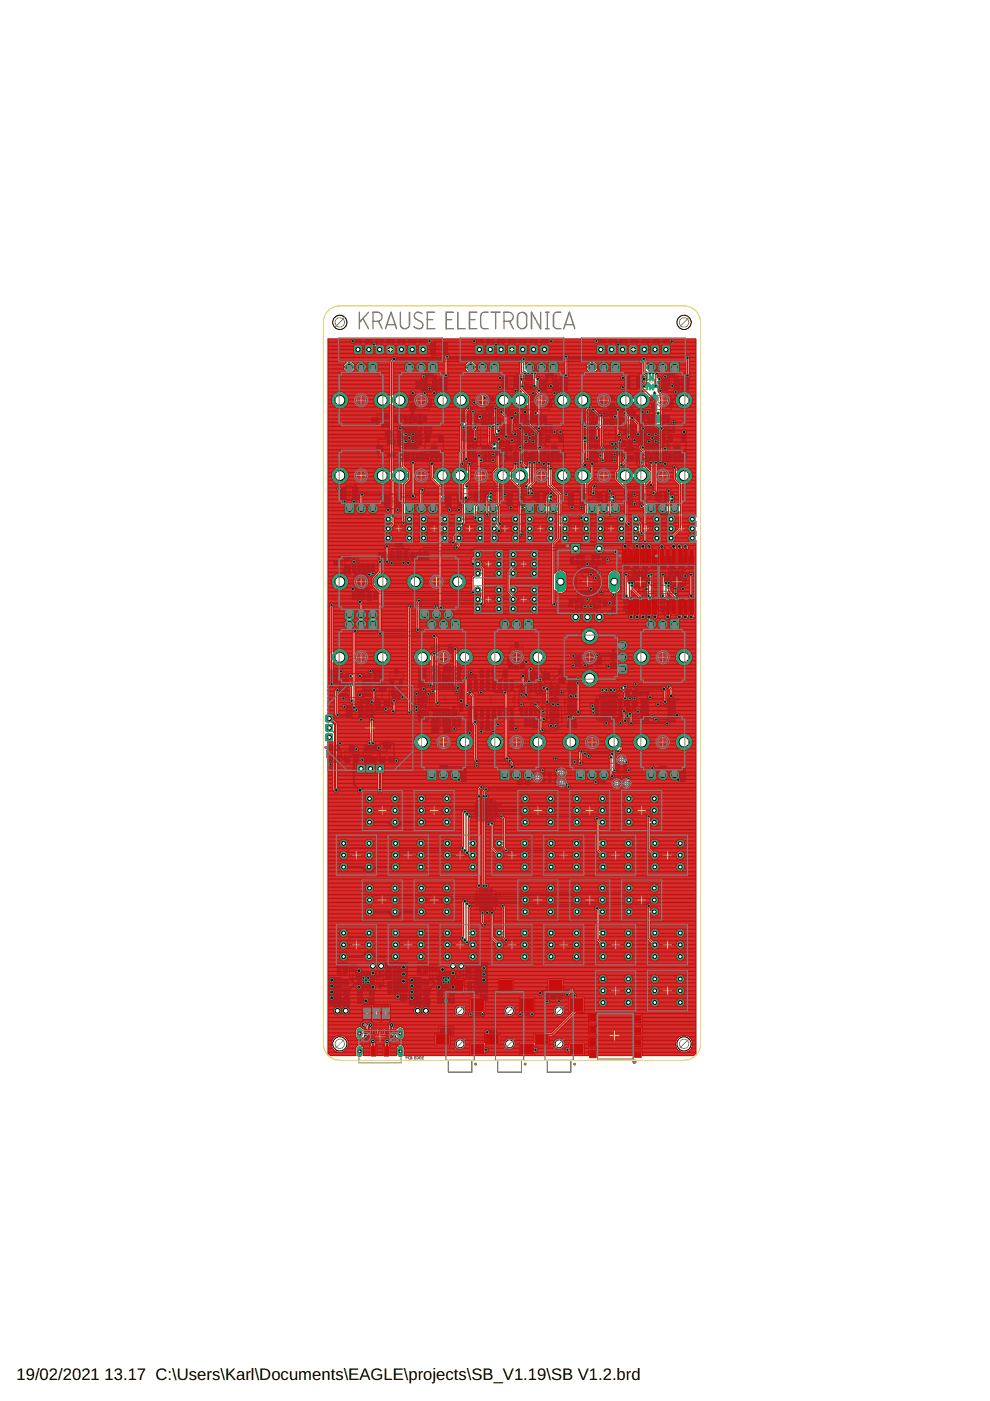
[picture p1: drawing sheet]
<svg xmlns="http://www.w3.org/2000/svg" width="210mm" height="297mm" viewBox="0 0 210 297" stroke-linecap="round" stroke-linejoin="round" font-family="sans-serif">
<defs><g id="words">
<g font-size="3.5">
<text x="3.5" y="292.5">19/02/2021</text>
<text x="22.2" y="292.5">13.17 C:\Users\Karl\Documents\EAGLE\projects\SB_V1.19\SB V1.2.brd</text>
</g>
</g></defs>
<g fill="none" stroke="#afd134" stroke-width=".21">
<path d="M75.4 72.3h1M75.9 71.9v.9M77.7 72.3h1M78.2 71.9v.9M80 72.3h1M80.5 71.9v.9M82.3 72.3h1M82.8 71.9v.9M84.6 72.3h1M85.1 71.9v.9M86.9 72.3h1M87.4 71.9v.9"/>
<path d="M89.2 72.3h1M89.7 71.9v.9M90.6 79.4h.9M91.1 78.9v.9M92.2 73.9h1.7M93 73v1.7M101.2 72.3h.9M101.6 71.9v.9M103.5 72.3h.9M103.9 71.9v.9M105.7 72.3h1M106.2 71.9v.9"/>
<path d="M108.1 72.3h.9M108.5 71.9v.9M110.4 72.3h.9M110.8 71.9v.9M112.6 72.3h1M113.1 71.9v.9M115 72.3h.9M115.4 71.9v.9M116.1 79.4h.9M116.5 78.9v.9M127.1 72.3h1M127.6 71.9v.9"/>
<path d="M129.5 72.3h.9M129.9 71.9v.9M131.7 72.3h1M132.2 71.9v.9M134 72.3h1M134.5 71.9v.9M136.4 72.3h.9M136.8 71.9v.9M138.6 72.3h1M139.1 71.9v.9M140.9 72.3h1M141.4 71.9v.9"/>
<path d="M141.9 79.4h.8M142.3 78.9v.9M79.5 89.1h2.1M80.6 88.1v2M81.1 95.1h1.4M81.7 92.1h.7M81.8 94.4v1.4M82.1 91.8v.6M82.7 92.1h.7M83.1 91.8v.7M83.5 88.9h.7M83.8 88.5v.7"/>
<path d="M84.5 88.9h.7M84.8 88.5v.7M85.2 96.8h.7M85.6 96.5v.7M85.9 92.9h1.9M86.2 89.3h.7M86.2 88.3h.7M86.2 96.8h.7M86.6 88v.7M86.6 89v.7M86.6 96.5v.7M86.8 91.9v1.9"/>
<path d="M87.2 96.8h.7M87.5 96.5v.7M87.7 88.9h.7M88.1 88.5v.7M88.1 81.6h.9M88.2 96.8h.7M88.4 85.3h1.8M88.6 81.2v.8M88.6 96.5v.7M88.7 88.9h.7M89 88.5v.7M89.2 96.8h.7"/>
<path d="M89.3 84.4v1.9M89.6 96.5v.7M89.7 88.9h.7M90 88.5v.7M90.2 81.6h1.7M90.2 97.1h.7M90.4 90.6h.7M90.4 91.6h.7M90.6 96.8v.6M90.8 90.3v.7M90.8 91.2v.7M91.1 80.8v1.6"/>
<path d="M91.2 97.1h.7M91.4 94.1h1.4M91.5 96.8v.6M92.1 93.4v1.4M92.2 97.1h.7M92.5 96.8v.6M93.1 80.9h.9M93.2 97.1h.7M93.6 80.5v.9M93.6 96.8v.7M93.6 82.4h.8M94 81.9v.9"/>
<path d="M94.1 80.9h.9M94.6 80.5v.9M97.7 88.6h.7M98 88.2v.7M98.7 88.6h.7M98.7 91.8h1.7M99 88.2v.7M99.2 97.1h.7M99.5 91.1v1.5M99.5 96.8v.7M99.7 95.6h.7M99.7 94.6h.7"/>
<path d="M99.7 88.6h.7M100.1 88.2v.7M100.1 94.3v.7M100.1 95.2v.7M100.2 97.1h.7M100.5 96.8v.7M100.7 88.6h.7M101 88.2v.7M101.8 85.6h2M102.4 97.1h.7M102.6 92.4h1.4M102.8 84.6v2"/>
<path d="M102.8 96.8v.7M102.9 88.1h.8M103.3 87.7v.8M103.3 91.7v1.3M103.4 97.1h.7M103.8 96.8v.7M105.2 94.6h.7M105.5 94.2v.8M106 96.1h1.5M106.1 89.1h1.4M106.7 91.6h.7M106.7 93.9h.7"/>
<path d="M106.8 88.4v1.4M106.8 95.4v1.4M107 91.2v.7M107 93.5v.7M107.5 81.1h1.6M108.2 92.1h.7M108.3 80.3v1.6M108.5 91.8v.7M108.9 96.8h.7M109 88.9h.6M109.3 88.5v.7M109.3 96.5v.7"/>
<path d="M109.9 88.9h.7M109.9 96.8h.7M110.3 88.5v.7M110.3 96.5v.7M111 96.8h.6M111.3 96.5v.7M111.3 92.9h1.9M111.5 81.1h1.1M111.7 88.3h.7M111.7 89.3h.7M112 96.8h.6M112 80.5v1.2"/>
<path d="M112 88v.7M112 89v.7M112.3 91.9v1.9M112.3 96.5v.7M112.9 96.8h.7M113.2 88.9h.7M113.3 96.5v.7M113.5 88.5v.7M113.6 81.6h.9M113.9 85.3h1.8M113.9 96.8h.7M114 81.2v.8"/>
<path d="M114.2 88.9h.7M114.3 96.5v.7M114.5 88.5v.7M114.8 84.4v1.9M114.9 96.8h.7M115.2 88.9h.7M115.3 96.5v.7M115.5 88.5v.7M115.7 81.6h1.7M116 97.1h.6M116 90.3h.6M116 91.4h.6"/>
<path d="M116.3 90v.7M116.3 91v.7M116.3 96.8v.7M116.5 80.8v1.6M116.8 94.1h1.4M116.9 97.1h.7M117.3 96.8v.7M117.5 93.4v1.4M117.9 97.1h.7M118.3 96.8v.7M118.6 80.9h.9M118.9 97.1h.7"/>
<path d="M119 80.4v.9M119.1 82.4h.9M119.3 96.8v.7M119.5 80.9h1M119.5 81.9v.9M120 80.4v.9M123.4 88.3h.7M123.8 88v.7M124.4 88.3h.7M124.5 91.6h1.6M124.8 88v.7M124.9 97.1h.7"/>
<path d="M125.3 90.8v1.6M125.3 96.8v.7M125.4 88.3h.7M125.4 95.6h.7M125.4 94.6h.7M125.8 88v.7M125.8 94.3v.7M125.8 95.2v.7M125.9 97.1h.7M126.3 96.8v.7M126.4 88.3h.7M126.8 88v.7"/>
<path d="M127.5 85.3h2.1M128.2 97.1h.7M128.4 92.4h1.3M128.5 84.3v2.1M128.5 96.8v.7M128.7 87.8h.7M129 87.5v.7M129 91.7v1.3M129.2 97.1h.7M129.5 96.8v.7M130.9 94.6h.7M131.3 94.2v.8"/>
<path d="M131.8 96.1h1.5M132.1 89.1h1.4M132.5 95.4v1.4M132.7 91.6h.7M132.7 93.9h.7M132.8 88.4v1.4M133 91.2v.7M133 93.5v.7M133.5 81.1h1.6M134.2 92.1h.7M134.3 80.3v1.6M134.5 91.8v.7"/>
<path d="M134.7 96.8h.7M134.9 88.9h.7M135 96.5v.7M135.3 88.5v.7M135.7 96.8h.7M135.9 88.9h.7M136 96.5v.7M136.3 88.5v.7M136.7 96.8h.7M137 96.5v.7M137.2 81.1h1.2M137.3 92.9h1.9"/>
<path d="M137.7 89.3h.7M137.7 88.3h.7M137.7 96.8h.7M137.8 80.5v1.2M138 88v.7M138 89v.7M138 96.5v.7M138.3 91.9v1.9M138.7 96.8h.7M139 96.5v.7M139.2 88.9h.7M139.4 81.6h.9"/>
<path d="M139.5 88.5v.7M139.6 85.3h1.9M139.7 96.8h.7M139.8 81.2v.8M140 96.5v.7M140.2 88.9h.7M140.5 84.4v1.9M140.5 88.5v.7M140.7 96.8h.7M141 96.5v.7M141.2 88.9h.7M141.5 81.6h1.6"/>
<path d="M141.5 88.5v.7M141.7 97.1h.7M141.9 90.3h.7M141.9 91.4h.7M142 96.8v.7M142.3 80.8v1.6M142.3 90v.7M142.3 91v.7M142.7 97.1h.7M142.8 94.1h1.4M143 96.8v.7M143.5 93.4v1.4"/>
<path d="M143.7 97.1h.7M144 96.8v.7M144.4 80.9h.8M144.7 97.1h.7M144.8 80.5v.9M144.9 82.4h.8M145 96.8v.7M145.3 80.9h1M145.3 81.9v.9M145.8 80.5v.9M71.9 119.3h1.3M72.6 118.7v1.3"/>
<path d="M73.2 104.6h1.7M74.1 103.8v1.6M75.1 119.8v1M76.1 119.8v1M77 119.8v1M78.1 119.8v1M79.1 119.8v1M80.1 117.8h1.9M80.6 117.3v1M81.6 117.3v1M82.5 106.3h1.6M83.3 105.5v1.7"/>
<path d="M83.8 117.8h1.5M84.1 115.6h.9M84.6 115.1v1M84.6 117.1v1.5M87.1 117.8h3.9M87.5 117.3v1M88.6 117.3v1M89.6 117.3v1M90.6 117.3v1M95.5 106.3h1.6M96.3 105.5v1.7M101.5 105.3h1.1"/>
<path d="M102 104.8v1.1M108.5 105.9h1.6M109.3 105v1.7M114.2 105.3h1.2M114.8 104.8v1.1M120.9 118.9h.7M121.3 118.5v.7M121.5 105.9h1.6M122.3 105v1.7M122.7 119.3h.7M122.7 118.1h.7M123 117.8v.6"/>
<path d="M123 119v.7M125.9 119.3h.7M125.9 118.1h.7M126.3 117.7v.7M126.3 119v.7M127.5 105.3h1.1M127.7 118.9h.7M128 104.8v1.1M128 118.5v.7M132.3 119.3h1M132.8 118.9v.9M134 105.9h1.6"/>
<path d="M134.3 119.3h1M134.8 105v1.7M134.8 118.9v.9M136.3 119.3h1M136.8 118.9v.9M138.3 119.3h1M138.8 118.9v.9M140 105.3h1.1M140 119.3h1M140.5 104.8v1.1M140.5 118.9v.9M142 119.3h1"/>
<path d="M142.5 118.9v.9M144 119.3h1M144.5 118.9v.9M146 119.3h1M146.5 118.9v.9M73.1 121.3h.9M73.6 120.9v.9M74.6 120.3h4.9M74.6 126.3h2.9M75.1 125.9v.9M75.7 123.3h1.7M76.1 125.9v.9"/>
<path d="M76.6 122.5v1.7M77 125.9v.9M77.8 126.3h1M78.3 125.9v.9M79.1 126.3h1M79.6 125.9v.9M93.3 138.6h1.4M94 137.9v1.4M108.8 137.8h1.5M109.5 137.1v1.5M120.7 127.8h.7M121 127.5v.7"/>
<path d="M122.4 127.3h.7M122.4 128.6h.7M122.8 127v.7M122.8 128.2v.7M123.8 139.3v1.6M123.9 123.3h1.3M124.5 122.7v1.3M126.2 127.3h.7M126.2 128.6h.7M126.5 127v.7M126.5 128.2v.7M127.9 127.8h.7"/>
<path d="M128.3 127.5v.7M128.3 139.2v1.8M129.7 129.6h.7M129.7 127.3h.7M130 127v.7M130 129.2v.7M132.3 128.1h1M132.8 127.6v1M134.3 128.1h1M134.8 127.6v1M134.8 122.8h2M135.8 121.9v1.9"/>
<path d="M136.3 128.1h1M136.8 127.6v1M138.3 128.1h1M138.8 127.6v1M140.1 128.1h.9M140.5 127.6v.9M142.1 128.1h.9M142.5 127.6v.9M142.6 122.8h1.9M143.5 121.9v1.9M144.1 128.1h.9M144.5 127.6v.9"/>
<path d="M146 128.1h1M146.5 127.6v1M70 159.8h1.6M70.3 144.3h1M70.3 142.3h1M70.4 143.3h.8M70.8 141.8v1M70.8 142.9v.9M70.8 143.8v1M70.8 159v1.7M73.8 159.8h1.5M74.3 145.3h2"/>
<path d="M74.5 150.8h1.6M74.5 159.1v1.5M75.3 144.3v2M75.3 150v1.7M76.8 148.8h1M77.3 148.4v.9M77.7 159.8h1.7M77.8 150.8h1M77.9 149.8h.9M78 151.8h.7M78.3 149.4v.9M78.3 150.3v1"/>
<path d="M78.3 151.5v.7M78.5 159v1.7M79.6 144.3h.9M79.6 142.3h.9M79.6 143.3h.9M80.1 141.8v1M80.1 142.9v.9M80.1 143.8v1M80.1 150.3h.9M80.1 147.3h1.9M80.6 149.9v.8M81 146.4v1.9"/>
<path d="M81.1 159.3h1.9M82.1 158.4v1.9M83.3 143.3h1.5M83.6 146.8h.9M83.6 145.6h.9M83.6 147.8h.9M84.1 142.6v1.5M84.1 145.1v1M84.1 146.3v1M84.1 147.4v.9M88.8 148.3h1.5M89.2 143.3h.7"/>
<path d="M89.2 144.3h.7M89.2 145.3h.7M89.2 151.3h.7M89.2 152.3h.7M89.2 142.3h.7M89.6 142v.7M89.6 143v.7M89.6 144v.7M89.6 145v.7M89.6 147.5v1.6M89.6 151v.7M89.6 152v.7"/>
<path d="M91.9 142.8h.8M91.9 153.8h.8M92.3 142.4v.8M92.3 153.4v.8M93.4 148.3h1.8M94.3 147.5v1.7M94.4 142.8h.8M94.4 153.8h.8M94.8 142.4v.8M94.8 153.4v.8M95.9 153.3h.7M96.3 153v.7"/>
<path d="M96.5 142.8h.7M96.5 143.8h.7M96.5 141.8h.7M96.8 141.5v.7M96.8 142.5v.7M96.8 143.5v.7M96.9 153.3h.8M97.3 152.9v.9M97.4 150.1h.8M97.5 145.3h.6M97.5 147.3h.6M97.8 145v.7"/>
<path d="M97.8 147v.7M97.8 149.6v.9M99.1 153.8h1M99.6 153.4v.9M99.8 143.3h.9M100.2 142.9v.9M101.7 142.8h.9M101.7 153.8h.9M102.2 142.3v1M102.2 153.4v.9M102.9 142.8h1M103 153.8h.9"/>
<path d="M103.2 148.3h1.7M103.4 142.3v1M103.4 153.4v.9M104.1 147.5v1.7M104.2 142.8h1M104.2 153.8h1M104.7 142.3v1M104.7 153.4v.9M106.7 142.8h1M107.2 142.3v1M107.8 140.8h1M108.1 153.8h.7"/>
<path d="M108.3 140.4v.9M108.5 153.5v.7M109.1 140.8h.9M109.5 140.4v.9M110.3 140.8h1M110.8 140.4v.9M111.1 143.3h2.9M111.1 153.3h2.9M111.5 148.3h2.1M111.5 142.9v.9M111.5 152.8v1M112.5 142.9v.9"/>
<path d="M112.5 147.3v2.1M112.5 152.8v1M113.5 142.9v.9M113.5 152.8v1M116.4 143.3h1.8M116.7 151.6h1.6M117.1 148.3h.9M117.1 147.1h.9M117.1 145.8h.9M117.3 142.4v1.9M117.5 145.4v.9M117.5 146.6v1"/>
<path d="M117.5 147.8v1M117.5 150.8v1.6M120.5 149.8h1.6M120.8 143.8h1M120.8 145.8h1M120.8 146.8h1M120.8 152.8h1M120.8 144.8h1M120.8 153.8h1M121.3 143.3v4M121.3 149v1.6M121.3 152.3v1"/>
<path d="M121.3 153.4v.9M123 140.1h1.6M127.4 140.1h1.8M128 150.1h2M129 149.1v2M133.2 148.1h1.1M133.4 150.3h.7M133.8 147.5v1.1M133.8 150v.7M136.2 147.1h.7M136.5 146.7v.7M138.6 150.6h1.9"/>
<path d="M139.5 149.6v1.9M93.6 162.6h.9M94 162.1v1M97.8 164.3h1M98.3 163.8v1M102.1 171.8h1.9M103 170.9v1.9M110.6 165.8h.9M111 165.3v1M116.1 164.8h.8M116.5 164.4v.8M127 165.8h1"/>
<path d="M127.5 165.3v1M131.4 163.6h.8M131.8 163.2v.8M140 162.8h1M140.5 162.3v1M144.4 164.3h.8M144.8 163.9v.8M102.1 190.8h1.9M103 189.9v1.9M71.8 205.3h1.5M72 210.3h1.1M72 212.3h1.1"/>
<path d="M72.1 208.3h.9M72.6 204.6v1.5M72.6 207.9v.9M72.6 209.7v1.2M72.6 211.7v1.2M74.2 206.6h1.2M74.8 206v1.2M75.8 211.3h1M76.3 210.8v1M76.7 207.8h1.7M77.6 207v1.7M78.3 211.3h1"/>
<path d="M78.8 210.8v1M79.9 207.8h1.3M80.6 207.2v1.2M82.6 209.3h1.4M82.7 206.8h1.2M82.7 204.8h1.2M83.3 204.2v1.2M83.3 206.2v1.2M83.3 208.6v1.5M85 210.6h1.1M85.6 210v1.1M88.8 205.3h1.5"/>
<path d="M89 210.3h1.1M89 212.3h1.1M89.1 208.3h.9M89.6 204.6v1.5M89.6 207.9v.9M89.6 209.7v1.2M89.6 211.7v1.2M91.2 206.6h1.2M91.8 206v1.2M92.8 211.3h1M93.3 210.8v1M93.7 207.8h1.7"/>
<path d="M94.3 218.6h.5M94.6 207v1.7M94.6 218.3v.5M95.3 211.3h1M95.8 210.8v1M96.9 207.8h1.3M97.6 207.2v1.2M99.6 209.3h1.4M99.7 206.8h1.2M99.7 204.8h1.2M100.3 204.2v1.2M100.3 206.2v1.2"/>
<path d="M100.3 208.6v1.5M100.7 215.1h.7M101 214.7v.7M102 210.6h1.1M102.6 210v1.1M104.2 218.8h.7M104.5 218.5v.7M111.2 215.1h.7M111.5 214.7v.7M116.5 210.8h1.6M117.3 210v1.6M120.1 210.1h.9"/>
<path d="M120.5 209.6v.9M125.2 221.1h.7M125.5 220.7v.7"/>
</g>
<g fill="none" stroke="#808080" stroke-width=".21">
<path d="M75.7 72.1h.5M75.7 72.6h.5M78 72.1h.4M78 72.6h.4M80.3 72.1h.5M80.3 72.6h.5M82.5 72.1h.6M82.5 72.6h.6M84.9 72.1h.4M84.9 72.6h.4M87.2 72.1h.5M87.2 72.6h.5"/>
<path d="M89.5 72.1h.4M89.5 72.6h.4M90.8 79.6h.5M90.8 79.1h.5M92.2 72.3h1.7v3h-1.7zM92.2 75.4h1.7M101.4 72.1h.5M101.4 72.6h.5M103.7 72.1h.5M103.7 72.6h.5M106 72.1h.5M106 72.6h.5"/>
<path d="M107.5 79.6h1.6M107.5 79.6h1.6v3h-1.6zM108.3 72.1h.5M108.3 72.6h.5M110.6 72.1h.5M110.6 72.6h.5M112.9 72.1h.5M112.9 72.6h.5M115.2 72.1h.5M115.2 72.6h.5M116.3 79.6h.5M116.3 79.1h.5"/>
<path d="M127.4 72.1h.5M127.4 72.6h.5M129.7 72.1h.5M129.7 72.6h.5M132 72.1h.5M132 72.6h.5M133.5 79.6h1.6M133.5 79.6h1.6v3h-1.6zM134.3 72.1h.5M134.3 72.6h.5M136.6 72.1h.5M136.6 72.6h.5"/>
<path d="M138.9 72.1h.5M138.9 72.6h.5M141.2 72.1h.5M141.2 72.6h.5M142 79.6h.5M142 79.1h.5M79.9 87.7h1.3v2.8h-1.3zM80.2 93.2h3.2v3.8h-3.2zM81.8 91.9v.5M82.3 91.9v.5M82.8 91.9v.5M83.3 91.9v.5"/>
<path d="M83.6 88.6v.5M84 88.6v.5M84.6 88.6v.5M84.8 90.8h4.1v4.1h-4.1zM85 88.6v.5M85.3 96.6v.5M85.8 96.6v.5M86.3 89.1h.5M86.3 89.6h.5M86.3 88.6h.5M86.3 88.1h.5M86.3 96.6v.5"/>
<path d="M86.8 96.6v.5M87.3 96.6v.5M87.5 83.8h3.6v3h-3.6zM87.8 96.6v.5M87.8 88.6v.5M88.3 88.6v.5M88.3 81.4v.5M88.3 96.6v.5M88.8 81.4v.5M88.8 96.6v.5M88.8 88.6v.5M89.3 88.6v.5"/>
<path d="M89.3 96.6v.5M89.8 96.6v.5M89.8 88.6v.5M90.1 92.5h3.9v3.2h-3.9zM90.2 80.1h1.7v3h-1.7zM90.2 83.1h1.7M90.3 88.6v.5M90.3 96.9v.4M90.6 90.4h.4M90.6 90.8h.4M90.6 91.4h.4M90.6 91.8h.4"/>
<path d="M90.8 96.9v.4M91.3 96.9v.4M91.8 96.9v.4M92.3 96.9v.4M92.8 96.9v.4M93.3 80.7v.5M93.3 96.9v.4M93.7 82.6h.6M93.7 82.1h.6M93.8 80.7v.5M93.8 96.9v.4M94.3 80.7v.5"/>
<path d="M94.8 80.7v.5M97.8 88.3v.5M98 90.3h3.1v3.1h-3.1zM98.3 88.3v.5M98.8 88.3v.5M99.3 88.3v.5M99.3 96.9v.4M99.8 96.9v.4M99.8 95.4h.5M99.8 95.8h.5M99.8 94.4h.5M99.8 94.8h.5"/>
<path d="M99.8 88.3v.5M100.3 88.3v.5M100.3 96.9v.4M100.8 96.9v.4M100.8 88.3v.5M101.3 88.3v.5M101.9 90.2h2.8v4.3h-2.8zM102.1 84.2h1.4v2.8h-1.4zM102.6 96.9v.4M103 96.9v.4M103.1 88.3h.4M103.1 87.9h.4"/>
<path d="M103.6 96.9v.4M104 96.9v.4M105.2 87.1h3.2v3.9h-3.2zM105.3 94.4v.4M105.8 94.4v.4M106.1 94.7h1.4v2.8h-1.4zM106.8 91.4h.5M106.8 91.8h.5M106.8 93.6h.5M106.8 94.1h.5M107.5 82.6h1.6M108.3 91.9v.5"/>
<path d="M108.8 91.9v.5M109.1 88.6v.5M109.1 96.6v.5M109.5 88.6v.5M109.5 96.6v.5M110.1 88.6v.5M110.1 96.6v.5M110.2 90.8h4.1v4.1h-4.1zM110.5 88.6v.5M110.5 96.6v.5M110.9 80.5v1.2M111 80.5h2.1v1.2h-2.1z"/>
<path d="M111.1 96.6v.5M111.5 96.6v.5M111.8 89.1h.5M111.8 89.6h.5M111.8 88.6h.5M111.8 88.1h.5M112.1 96.6v.5M112.5 96.6v.5M113.1 83.8h3.4v3h-3.4zM113.1 96.6v.5M113.2 80.5v1.2M113.3 88.6v.5"/>
<path d="M113.5 96.6v.5M113.8 88.6v.5M113.8 81.4v.5M114.1 96.6v.5M114.3 81.4v.5M114.3 88.6v.5M114.5 96.6v.5M114.8 88.6v.5M115.1 96.6v.5M115.3 88.6v.5M115.5 96.6v.5M115.6 92.5h3.9v3.2h-3.9z"/>
<path d="M115.7 80.1h1.7v3h-1.7zM115.7 83.1h1.7M115.8 88.6v.5M116.1 90.1h.4M116.1 90.6h.4M116.1 91.1h.4M116.1 91.6h.4M116.1 96.9v.4M116.5 96.9v.4M117.1 96.9v.4M117.5 96.9v.4M118.1 96.9v.4"/>
<path d="M118.5 96.9v.4M118.8 80.6v.5M119.1 96.9v.4M119.3 80.6v.5M119.3 82.6h.5M119.3 82.1h.5M119.5 96.9v.4M119.8 80.6v.5M120.3 80.6v.5M123.6 88.1v.5M123.7 90h3.1v3.2h-3.1zM124 88.1v.5"/>
<path d="M124.6 88.1v.5M125 88.1v.5M125.1 96.9v.4M125.5 96.9v.4M125.5 95.4h.5M125.5 95.8h.5M125.5 94.4h.5M125.5 94.8h.5M125.6 88.1v.5M126 88.1v.5M126.1 96.9v.4M126.5 96.9v.4"/>
<path d="M126.6 88.1v.5M127 88.1v.5M127.6 90.2h2.8v4.3h-2.8zM127.9 83.9h1.3v2.9h-1.3zM128.3 96.9v.4M128.8 96.9v.4M128.8 88.1h.5M128.8 87.6h.5M129.3 96.9v.4M129.8 96.9v.4M131.1 94.4v.4M131.2 87.1h3.2v3.9h-3.2z"/>
<path d="M131.5 94.4v.4M131.9 94.7h1.3v2.8h-1.3zM132.8 91.4h.5M132.8 91.8h.5M132.8 93.6h.5M132.8 94.1h.5M133.5 82.6h1.6M134.3 91.9v.5M134.8 91.9v.5M134.8 96.6v.5M135.1 88.6v.5M135.3 96.6v.5"/>
<path d="M135.5 88.6v.5M135.8 96.6v.5M136.1 88.6v.5M136.2 90.8h4.1v4.1h-4.1zM136.2 96.6v.5M136.5 88.6v.5M136.6 80.5v1.2M136.8 80.5h2v1.2h-2zM136.8 96.6v.5M137.3 96.6v.5M137.8 89.1h.5M137.8 89.6h.5"/>
<path d="M137.8 88.6h.5M137.8 88.1h.5M137.8 96.6v.5M138.3 96.6v.5M138.8 83.8h3.5v3h-3.5zM138.8 96.6v.5M139 80.5v1.2M139.3 96.6v.5M139.3 88.6v.5M139.6 81.4v.5M139.8 88.6v.5M139.8 96.6v.5"/>
<path d="M140.1 81.4v.5M140.3 96.6v.5M140.3 88.6v.5M140.8 88.6v.5M140.8 96.6v.5M141.3 96.6v.5M141.3 88.6v.5M141.5 80.1h1.6v3h-1.6zM141.5 83.1h1.6M141.6 92.5h3.9v3.2h-3.9zM141.8 88.6v.5M141.8 96.9v.4"/>
<path d="M142 90.1h.5M142 90.6h.5M142 91.1h.5M142 91.6h.5M142.3 96.9v.4M142.8 96.9v.4M143.3 96.9v.4M143.8 96.9v.4M144.3 96.9v.4M144.6 80.7v.5M144.8 96.9v.4M145 80.7v.5"/>
<path d="M145 82.6h.5M145 82.1h.5M145.3 96.9v.4M145.6 80.7v.5M146 80.7v.5M71.9 117.9h1.3v2.9h-1.3zM73.2 103.1h1.7v3h-1.7zM73.2 103.1h1.7M73.2 106.1h1.7M80.3 117.6v.5M80.8 117.6v.5M81.3 117.6v.5"/>
<path d="M81.8 117.6v.5M82.5 104.9h1.6v2.9h-1.6zM82.5 104.8h1.6M82.5 107.9h1.6M83 116.3h3.1v3.1h-3.1zM84.3 115.8h.5M84.3 115.4h.5M87.3 117.6v.5M87.8 117.6v.5M88.3 117.6v.5M88.8 117.6v.5M89.3 117.6v.5"/>
<path d="M89.8 117.6v.5M90.3 117.6v.5M90.8 117.6v.5M95.5 104.9h1.6v2.9h-1.6zM95.5 104.8h1.6M95.5 107.9h1.6M101.4 104.4h1.3v1.9h-1.3zM101.4 104.2h1.3M101.4 106.5h1.3M108.5 104.4h1.6v2.9h-1.6zM108.5 104.3h1.6M108.5 107.4h1.6"/>
<path d="M114.2 104.4h1.2v1.9h-1.2zM114.2 104.2h1.2M114.2 106.5h1.2M121.1 118.6v.5M121.5 104.4h1.6v2.9h-1.6zM121.5 104.3h1.6M121.5 107.4h1.6M121.5 118.6v.5M122.8 117.9h.5M122.8 118.3h.5M122.8 119.1h.5M122.8 119.6h.5"/>
<path d="M126 117.9h.5M126 118.3h.5M126 119.1h.5M126 119.6h.5M127.4 104.4h1.3v1.9h-1.3zM127.4 104.2h1.3M127.4 106.5h1.3M127.8 118.6v.5M128.3 118.6v.5M132.4 118.9v.9M133.1 118.9v.9M134 104.4h1.6v2.9h-1.6z"/>
<path d="M134 104.3h1.6M134 107.4h1.6M134.4 118.9v.9M135.1 118.9v.9M136.4 118.9v.9M137.1 118.9v.9M138.4 118.9v.9M139.1 118.9v.9M139.9 104.4h1.3v1.9h-1.3zM139.9 104.2h1.3M139.9 106.5h1.3M140.2 118.9v.9"/>
<path d="M140.9 118.9v.9M142.2 118.9v.9M142.9 118.9v.9M144.2 118.9v.9M144.9 118.9v.9M146.2 118.9v.9M146.9 118.9v.9M73.3 121.6h.5M73.3 121.1h.5M74.8 120.1v.5M74.8 126.1v.5M75 122.5v1.7"/>
<path d="M75.1 122.5h2.9v1.7h-2.9zM75.3 120.1v.5M75.3 126.1v.5M75.8 120.1v.5M75.8 126.1v.5M76.3 120.1v.5M76.3 126.1v.5M76.8 120.1v.5M76.8 126.1v.5M77.3 120.1v.5M77.3 126.1v.5M77.8 120.1v.5"/>
<path d="M78.1 122.5v1.7M78.1 126.1v.5M78.3 120.1v.5M78.5 126.1v.5M78.8 120.1v.5M79.3 120.1v.5M79.3 126.1v.5M79.8 126.1v.5M92.1 137h3.9v3.2h-3.9zM108.1 137.2h2.9v1.3h-2.9zM120.8 127.6v.5M121.3 127.6v.5"/>
<path d="M122 121.3h5.1v4.1h-5.1zM122.3 121.5h4.5v3.7h-4.5zM122.6 128.4h.4M122.6 128.8h.4M122.6 127.1h.4M122.6 127.6h.4M123 138.6h1.6v3h-1.6zM123 138.6h1.6M126.3 128.4h.5M126.3 128.8h.5M126.3 127.1h.5M126.3 127.6h.5"/>
<path d="M126.5 138.6h3.5v3h-3.5zM128.1 127.6v.5M128.5 127.6v.5M129.8 127.1v.5M129.8 129.3v.5M130.3 127.1v.5M130.3 129.3v.5M132.4 127.7v.8M133.1 127.7v.8M134 121.6h3.5v2.5h-3.5zM134.4 127.7v.8M135.1 127.7v.8"/>
<path d="M136.4 127.7v.8M137.1 127.7v.8M138.4 127.7v.8M139.1 127.7v.8M140.2 127.7v.8M140.9 127.7v.8M141.8 121.6h3.5v2.5h-3.5zM142.2 127.7v.8M142.9 127.7v.8M144.2 127.7v.8M144.9 127.7v.8M146.2 127.7v.8"/>
<path d="M146.9 127.7v.8M69.3 159v1.7M69.3 159h3v1.7h-3zM70.6 143.1h.5M70.6 143.6h.5M70.6 144.5h.5M70.6 144.1h.5M70.6 142.6h.5M70.6 142.1h.5M72.3 159v1.7M73.1 159.2h2.9v1.3h-2.9zM73.3 142.8h4v5.1h-4z"/>
<path d="M74.5 149.4h1.6v2.9h-1.6zM74.5 149.3h1.6M77 159v1.7M77.1 149.1h.5M77.1 148.6h.5M77.1 159h2.9v1.7h-2.9zM78.1 151h.4M78.1 150.6h.4M78.1 150.1h.4M78.1 149.6h.4M78.1 151.6h.4M78.1 152.1h.4"/>
<path d="M79.6 145.6h2.9v3.5h-2.9zM79.8 143.1h.5M79.8 143.6h.5M79.8 144.5h.5M79.8 144.1h.5M79.8 142.6h.5M79.8 142.1h.5M80.1 159v1.7M80.3 150.6h.5M80.3 150.1h.5M80.6 157.6h2.9v3.5h-2.9zM82.6 142.7h2.9v1.3h-2.9z"/>
<path d="M83.8 146.6h.5M83.8 147.1h.5M83.8 145.8h.5M83.8 145.4h.5M83.8 148.1h.5M83.8 147.6h.5M88 146.8h3.1v3.1h-3.1zM89.3 143.1h.5M89.3 143.6h.5M89.3 144.5h.5M89.3 144.1h.5M89.3 145.1h.5"/>
<path d="M89.3 145.6h.5M89.3 151.1h.5M89.3 151.6h.5M89.3 152.5h.5M89.3 152.1h.5M89.3 142.6h.5M89.3 142.1h.5M91.6 146.2h5.4v4.3h-5.4zM91.6 142.5v.7M91.6 153.5v.7M93 142.5v.7M93 153.5v.7"/>
<path d="M94.1 142.5v.7M94.1 153.5v.7M95.5 142.5v.7M95.5 153.5v.7M96.1 153.1v.5M96.5 153.1v.5M96.6 143.6h.4M96.6 144.1h.4M96.6 143.1h.4M96.6 142.6h.4M96.6 141.6h.4M96.6 142h.4"/>
<path d="M97.1 153.1v.5M97.5 153.1v.5M97.6 145.1v.5M97.6 147.1v.5M97.6 149.8v.5M98 145.1v.5M98 147.1v.5M98 149.8v.5M99 149.9l.1 .3 .3 .1h9.4l.3-.4M99 149.9v-3.2l.4-.3h9.5l.2 .3v3.2M99 149.9h10.1M99.4 153.6v.5"/>
<path d="M99.8 153.6v.5M100 143.1h.5M100 143.6h.5M101.9 142.6v.5M101.9 153.6v.5M102.4 142.6v.5M102.4 153.6v.5M103.2 142.6v.5M103.2 153.6v.5M103.6 142.6v.5M103.6 153.6v.5M104.5 142.6v.5"/>
<path d="M104.5 153.6v.5M104.9 142.6v.5M104.9 153.6v.5M107 142.6v.5M107.4 142.6v.5M108.1 140.6v.5M108.3 153.6v.5M108.5 140.6v.5M108.7 153.6v.5M109.1 147.8a.51 .51 0 0 0-.5 .5 .51 .51 0 0 0 .5 .5M109.3 140.6v.5M109.8 140.6v.5"/>
<path d="M110 146.3h5.1v4h-5.1zM110.6 140.6v.5M111 140.6v.5M111.3 143.1v.5M111.3 153.1v.5M111.8 143.1v.5M111.8 153.1v.5M112.3 143.1v.5M112.3 153.1v.5M112.8 143.1v.5M112.8 153.1v.5M113.3 143.1v.5"/>
<path d="M113.3 153.1v.5M113.8 143.1v.5M113.8 153.1v.5M115.5 141.8h3.5v3h-3.5zM116 150h3.1v3.1h-3.1zM117.3 147.3h.5M117.3 146.9h.5M117.3 145.6h.5M117.3 146h.5M117.3 148.1h.5M117.3 148.5h.5M119.7 148.3h3.1v3.1h-3.1z"/>
<path d="M121.1 143.6h.4M121.1 144.1h.4M121.1 145.6h.4M121.1 146h.4M121.1 146.6h.4M121.1 147.1h.4M121.1 152.6h.4M121.1 153.1h.4M121.1 145.1h.4M121.1 144.6h.4M121.1 154.1h.4M121.1 153.6h.4"/>
<path d="M123 141.6h1.6M126.5 147.6h5.1v5h-5.1zM127.8 147.6l-1.3 1.2M132.5 146.5h2.5v3.2h-2.5zM133.5 150.6h.5M133.5 150.1h.5M136.3 147.3h.5M136.3 146.9h.5M137.3 148.1h4.4v5h-4.4zM93.8 162.3h.5M93.8 162.8h.5M97.9 163.9v.9"/>
<path d="M98.7 163.9v.9M101 169.8h4.1v4h-4.1zM110.6 165.5h.9M110.6 166.2h.9M127.3 166.1h.5M127.3 165.6h.5M140.3 163h.5M140.3 162.6h.5M144.4 163.9v.9M145.1 163.9v.9M101 188.8h4.1v4h-4.1zM71.5 204.2h2.1v2.2h-2.1z"/>
<path d="M71.5 204h2.1M71.5 206.6h2.1M72.2 209.7h.7M72.2 211h.7M72.2 211.6h.7M72.2 213h.7M72.2 208.7h.7M72.2 207.9h.7M74.1 204.6h1.4v2.9h-1.4zM74.1 205.7h1.4M75.9 211v.7M76 206.3h3.1v3.1h-3.1z"/>
<path d="M76.7 211v.7M78.4 211v.7M79.2 211v.7M79.9 205.8h1.4v2.9h-1.4zM79.9 206.9h1.4M82.3 208.2h2v2.2h-2zM82.3 208h2M82.3 210.6h2M82.9 207.5h.8M82.9 206.2h.8M82.9 205.5h.8M83 204.2h.7"/>
<path d="M84.9 210.2v.7M86.2 210.2v.7M88.5 204.2h2.1v2.2h-2.1zM88.5 204h2.1M88.5 206.6h2.1M89.2 209.7h.7M89.2 211h.7M89.2 211.6h.7M89.2 213h.7M89.2 208.7h.7M89.2 207.9h.7M91.1 205.7h1.4"/>
<path d="M91.1 204.6h1.4v2.9h-1.4zM92.9 211v.7M92.9 217.6h3.3v1.9h-3.3zM93 206.3h3.1v3.1h-3.1zM93.7 211v.7M93.8 218.2h1.5v.8h-1.5zM93.8 217.7h2.3v1.7h-2.3M94.9 218.2l.4 .4M95.4 211v.7M96.2 211v.7M96.9 206.9h1.4M96.9 205.8h1.4v2.9h-1.4z"/>
<path d="M99.3 208.2h2v2.2h-2zM99.3 208h2M99.3 210.6h2M99.9 207.5h.7M99.9 206.2h.8M99.9 205.5h.8M99.9 204.2h.8M100.8 215.3h.5M100.8 214.8h.5M101.9 210.2v.7M103.2 210.2v.7M104.3 218.6h.5"/>
<path d="M104.3 219h.5M111.3 215.3h.5M111.3 214.8h.5M115.7 209.3h3.2v3.1h-3.2zM120.3 209.8h.5M120.3 210.3h.5M125.3 220.8v.5M125.8 220.8v.5"/>
</g>
<g fill="#808080" stroke="#808080" stroke-width=".21">
<path d="M90.5 79.1h.3v.6h-.3z"/>
<path d="M91.3 79.1h.3v.6h-.3z"/>
<path d="M88.3 81h.6v.3h-.6z"/>
<path d="M88.3 81.9h.6v.2h-.6z"/>
<path d="M93.3 80.4h.6v.3h-.6z"/>
<path d="M93.3 81.2h.6v.3h-.6z"/>
<path d="M116 79.1h.3v.6h-.3z"/>
<path d="M116.8 79.1h.3v.6h-.3z"/>
<path d="M113.7 81h.6v.3h-.6z"/>
<path d="M113.7 81.9h.6v.2h-.6z"/>
<path d="M118.7 80.3h.6v.3h-.6z"/>
<path d="M118.7 81.1h.6v.3h-.6z"/>
<path d="M141.7 79.1h.3v.6h-.3z"/>
<path d="M142.5 79.1h.3v.6h-.3z"/>
<path d="M139.6 81h.5v.3h-.5z"/>
<path d="M139.6 81.9h.5v.2h-.5z"/>
<path d="M144.5 80.4h.6v.3h-.6z"/>
<path d="M144.5 81.2h.6v.3h-.6z"/>
<path d="M104.4 145.2h.5v1.2h-.5z"/>
<path d="M108.2 150.3h.6v1.1h-.6z"/>
<path d="M107 150.3h.5v1.1h-.5z"/>
<path d="M105.7 150.3h.5v1.1h-.5z"/>
<path d="M104.4 150.3h.5v1.1h-.5z"/>
<path d="M105.7 145.2h.5v1.2h-.5z"/>
<path d="M107 145.2h.5v1.2h-.5z"/>
<path d="M108.2 145.2h.6v1.2h-.6z"/>
<path d="M103.2 150.3h.5v1.1h-.5z"/>
<path d="M101.9 150.3h.5v1.1h-.5z"/>
<path d="M100.6 150.3h.5v1.1h-.5z"/>
<path d="M99.4 150.3h.5v1.1h-.5z"/>
<path d="M103.2 145.2h.5v1.2h-.5z"/>
<path d="M101.9 145.2h.5v1.2h-.5z"/>
<path d="M100.6 145.2h.5v1.2h-.5z"/>
<path d="M99.4 145.2h.5v1.2h-.5z"/>
<path d="M94.3 162.3h.3v.6h-.3z"/>
<path d="M93.5 162.3h.3v.6h-.3z"/>
<path d="M106.9 143.1h.6v.3h-.6z"/>
<path d="M106.9 142.3h.6v.3h-.6z"/>
<path d="M104.4 142.3h.6v.3h-.6z"/>
<path d="M104.4 143.1h.6v.3h-.6z"/>
<path d="M103.1 142.3h.6v.3h-.6z"/>
<path d="M103.1 143.1h.6v.3h-.6z"/>
<path d="M140 162.5h.3v.6h-.3z"/>
<path d="M140.8 162.5h.3v.6h-.3z"/>
<path d="M101.8 143.1h.6v.3h-.6z"/>
<path d="M101.8 142.3h.6v.3h-.6z"/>
<path d="M100.5 143h.3v.6h-.3z"/>
<path d="M99.7 143h.3v.6h-.3z"/>
<path d="M108.2 153.3h.6v.3h-.6z"/>
<path d="M108.2 154.1h.6v.3h-.6z"/>
<path d="M103.1 153.3h.6v.3h-.6z"/>
<path d="M103.1 154.1h.6v.3h-.6z"/>
<path d="M99.3 153.3h.6v.3h-.6z"/>
<path d="M99.3 154.1h.6v.3h-.6z"/>
<path d="M104.4 154.1h.6v.3h-.6z"/>
<path d="M104.4 153.3h.6v.3h-.6z"/>
<path d="M101.8 154.1h.6v.3h-.6z"/>
<path d="M101.8 153.3h.6v.3h-.6z"/>
<path d="M97.9 163.5h.8v.4h-.8z"/>
<path d="M97.9 164.8h.8v.4h-.8z"/>
<path d="M111.5 165.4h.4v.8h-.4z"/>
<path d="M110.2 165.4h.4v.8h-.4z"/>
<path d="M127 165.5h.3v.6h-.3z"/>
<path d="M127.8 165.5h.3v.6h-.3z"/>
<path d="M144.4 163.5h.8v.4h-.8z"/>
<path d="M144.4 164.8h.8v.4h-.8z"/>
<path d="M74.8 119.8h.6v.3h-.6z"/>
<path d="M74.8 120.6h.6v.3h-.6z"/>
<path d="M76.8 119.8h.6v.3h-.6z"/>
<path d="M76.8 120.6h.6v.3h-.6z"/>
<path d="M78 125.8h.6v.3h-.6z"/>
<path d="M78 126.6h.6v.3h-.6z"/>
<path d="M76.8 126.6h.5v.3h-.5z"/>
<path d="M76.8 125.8h.5v.3h-.5z"/>
<path d="M74.8 126.6h.6v.3h-.6z"/>
<path d="M74.8 125.8h.6v.3h-.6z"/>
<path d="M75.8 126.6h.5v.3h-.5z"/>
<path d="M75.8 125.8h.5v.3h-.5z"/>
<path d="M73 121h.3v.6h-.3z"/>
<path d="M73.8 121h.3v.6h-.3z"/>
<path d="M71.3 119.1h.6v.5h-.6z"/>
<path d="M73.3 120.1h.6v.4h-.6z"/>
<path d="M73.3 118.2h.6v.4h-.6z"/>
<path d="M75.8 119.8h.5v.3h-.5z"/>
<path d="M75.8 120.6h.5v.3h-.5z"/>
<path d="M77.7 120.6h.6v.3h-.6z"/>
<path d="M77.7 119.8h.6v.3h-.6z"/>
<path d="M79.2 126.6h.6v.3h-.6z"/>
<path d="M79.2 125.8h.6v.3h-.6z"/>
<path d="M78.8 119.8h.6v.3h-.6z"/>
<path d="M78.8 120.6h.6v.3h-.6z"/>
<path d="M94.3 80.4h.5v.3h-.5z"/>
<path d="M94.3 81.2h.5v.3h-.5z"/>
<path d="M119.7 80.3h.6v.3h-.6z"/>
<path d="M119.7 81.1h.6v.3h-.6z"/>
<path d="M145.5 80.4h.6v.3h-.6z"/>
<path d="M145.5 81.2h.6v.3h-.6z"/>
<path d="M144.7 82h.3v.6h-.3z"/>
<path d="M145.5 82h.3v.6h-.3z"/>
<path d="M119 82h.3v.6h-.3z"/>
<path d="M119.8 82h.3v.6h-.3z"/>
<path d="M93.5 82h.2v.6h-.2z"/>
<path d="M94.3 82h.3v.6h-.3z"/>
<path d="M90.3 118.1h.5v.3h-.5z"/>
<path d="M90.3 117.3h.5v.3h-.5z"/>
<path d="M89.3 118.1h.6v.3h-.6z"/>
<path d="M89.3 117.3h.6v.3h-.6z"/>
<path d="M88.2 118.1h.6v.3h-.6z"/>
<path d="M88.2 117.3h.6v.3h-.6z"/>
<path d="M87.3 117.3h.6v.3h-.6z"/>
<path d="M87.3 118.1h.6v.3h-.6z"/>
<path d="M84 115.3h.3v.6h-.3z"/>
<path d="M84.8 115.3h.3v.6h-.3z"/>
<path d="M81.3 117.3h.6v.3h-.6z"/>
<path d="M81.3 118.1h.6v.3h-.6z"/>
<path d="M80.3 118.1h.6v.3h-.6z"/>
<path d="M80.3 117.3h.6v.3h-.6z"/>
<path d="M76.2 72.1h.3v.6h-.3z"/>
<path d="M75.4 72.1h.2v.6h-.2z"/>
<path d="M78.5 72.1h.3v.6h-.3z"/>
<path d="M77.6 72.1h.3v.6h-.3z"/>
<path d="M80.8 72.1h.2v.6h-.2z"/>
<path d="M79.9 72.1h.3v.6h-.3z"/>
<path d="M83.1 72.1h.3v.6h-.3z"/>
<path d="M82.3 72.1h.2v.6h-.2z"/>
<path d="M85.4 72.1h.3v.6h-.3z"/>
<path d="M84.5 72.1h.3v.6h-.3z"/>
<path d="M87.7 72.1h.2v.6h-.2z"/>
<path d="M86.8 72.1h.3v.6h-.3z"/>
<path d="M90 72.1h.3v.6h-.3z"/>
<path d="M89.2 72.1h.3v.6h-.3z"/>
<path d="M127.9 72.1h.3v.6h-.3z"/>
<path d="M127.1 72.1h.3v.6h-.3z"/>
<path d="M130.2 72.1h.3v.6h-.3z"/>
<path d="M129.4 72.1h.3v.6h-.3z"/>
<path d="M132.5 72.1h.3v.6h-.3z"/>
<path d="M131.7 72.1h.3v.6h-.3z"/>
<path d="M134.8 72.1h.3v.6h-.3z"/>
<path d="M134 72.1h.3v.6h-.3z"/>
<path d="M137.1 72.1h.3v.6h-.3z"/>
<path d="M136.3 72.1h.3v.6h-.3z"/>
<path d="M139.4 72.1h.3v.6h-.3z"/>
<path d="M138.6 72.1h.3v.6h-.3z"/>
<path d="M141.7 72.1h.3v.6h-.3z"/>
<path d="M140.9 72.1h.3v.6h-.3z"/>
<path d="M101.9 72.1h.3v.6h-.3z"/>
<path d="M101.1 72.1h.3v.6h-.3z"/>
<path d="M104.2 72.1h.3v.6h-.3z"/>
<path d="M103.4 72.1h.3v.6h-.3z"/>
<path d="M106.5 72.1h.3v.6h-.3z"/>
<path d="M105.7 72.1h.3v.6h-.3z"/>
<path d="M108.8 72.1h.3v.6h-.3z"/>
<path d="M108 72.1h.3v.6h-.3z"/>
<path d="M111.1 72.1h.3v.6h-.3z"/>
<path d="M110.3 72.1h.3v.6h-.3z"/>
<path d="M113.4 72.1h.3v.6h-.3z"/>
<path d="M112.6 72.1h.3v.6h-.3z"/>
<path d="M115.7 72.1h.3v.6h-.3z"/>
<path d="M114.9 72.1h.3v.6h-.3z"/>
<path d="M75.8 210.5h1v.5h-1z"/>
<path d="M75.8 211.6h1v.6h-1z"/>
<path d="M78.3 210.5h1v.5h-1z"/>
<path d="M78.3 211.6h1v.6h-1z"/>
<path d="M72.9 207.8h.5v1h-.5z"/>
<path d="M71.7 207.8h.5v1h-.5z"/>
<path d="M84.8 210.9h1.5v.8h-1.5z"/>
<path d="M84.8 209.4h1.5v.8h-1.5z"/>
<path d="M72.9 209.6h.8v1.4h-.8z"/>
<path d="M71.4 209.6h.8v1.4h-.8z"/>
<path d="M83.6 206.1h.8v1.4h-.8z"/>
<path d="M82.2 206.1h.8v1.4h-.8z"/>
<path d="M92.8 210.5h1v.5h-1z"/>
<path d="M92.8 211.6h1v.6h-1z"/>
<path d="M95.3 210.5h1v.5h-1z"/>
<path d="M95.3 211.6h1v.6h-1z"/>
<path d="M89.9 207.8h.5v1h-.5z"/>
<path d="M88.7 207.8h.5v1h-.5z"/>
<path d="M101.8 210.9h1.5v.8h-1.5z"/>
<path d="M101.8 209.4h1.5v.8h-1.5z"/>
<path d="M89.9 209.6h.8v1.4h-.8z"/>
<path d="M88.4 209.6h.8v1.4h-.8z"/>
<path d="M100.6 206.1h.8v1.4h-.8z"/>
<path d="M99.2 206.1h.7v1.4h-.7z"/>
<path d="M112.2 142.8h.6v.3h-.6z"/>
<path d="M112.2 143.6h.6v.3h-.6z"/>
<path d="M113.2 142.8h.6v.3h-.6z"/>
<path d="M113.2 143.6h.6v.3h-.6z"/>
<path d="M111.3 143.6h.5v.3h-.5z"/>
<path d="M111.3 142.8h.5v.3h-.5z"/>
<path d="M121.5 143.6h.3v.5h-.3z"/>
<path d="M120.7 143.6h.3v.5h-.3z"/>
<path d="M117 146.8h.3v.6h-.3z"/>
<path d="M117.8 146.8h.3v.6h-.3z"/>
<path d="M117.8 145.5h.3v.6h-.3z"/>
<path d="M117 145.5h.3v.6h-.3z"/>
<path d="M117.8 148h.3v.6h-.3z"/>
<path d="M117 148h.3v.6h-.3z"/>
<path d="M112.2 153.6h.6v.3h-.6z"/>
<path d="M112.2 152.8h.6v.3h-.6z"/>
<path d="M113.2 153.6h.6v.3h-.6z"/>
<path d="M113.2 152.8h.6v.3h-.6z"/>
<path d="M111.3 152.8h.5v.3h-.5z"/>
<path d="M111.3 153.6h.5v.3h-.5z"/>
<path d="M120.7 145.5h.3v.6h-.3z"/>
<path d="M121.6 145.5h.3v.6h-.3z"/>
<path d="M120.8 209.8h.3v.6h-.3z"/>
<path d="M120 209.8h.3v.6h-.3z"/>
<path d="M121.5 146.5h.3v.6h-.3z"/>
<path d="M120.7 146.5h.3v.6h-.3z"/>
<path d="M121.5 152.5h.3v.6h-.3z"/>
<path d="M120.7 152.5h.3v.6h-.3z"/>
<path d="M120.7 144.5h.3v.6h-.3z"/>
<path d="M121.6 144.5h.3v.6h-.3z"/>
<path d="M120.7 153.5h.3v.6h-.3z"/>
<path d="M121.6 153.5h.3v.6h-.3z"/>
<path d="M109.3 136.5h.5v.6h-.5z"/>
<path d="M108.4 138.5h.4v.6h-.4z"/>
<path d="M110.3 138.5h.4v.6h-.4z"/>
<path d="M108 141.1h.6v.3h-.6z"/>
<path d="M108 140.3h.6v.3h-.6z"/>
<path d="M109.2 141.1h.6v.3h-.6z"/>
<path d="M109.2 140.3h.6v.3h-.6z"/>
<path d="M110.5 141.1h.6v.3h-.6z"/>
<path d="M110.5 140.3h.6v.3h-.6z"/>
<path d="M100.5 214.8h.3v.5h-.3z"/>
<path d="M101.3 214.8h.3v.5h-.3z"/>
<path d="M125.2 220.5h.6v.3h-.6z"/>
<path d="M125.2 221.3h.6v.3h-.6z"/>
<path d="M144.1 128.5h.8v.4h-.8z"/>
<path d="M144.1 127.2h.8v.5h-.8z"/>
<path d="M142.1 128.5h.9v.4h-.9z"/>
<path d="M142.1 127.2h.9v.5h-.9z"/>
<path d="M140.1 128.5h.8v.4h-.8z"/>
<path d="M140.1 127.2h.8v.5h-.8z"/>
<path d="M140.1 118.5h.8v.4h-.8z"/>
<path d="M140.1 119.8h.8v.4h-.8z"/>
<path d="M142.1 118.5h.9v.4h-.9z"/>
<path d="M142.1 119.8h.9v.4h-.9z"/>
<path d="M144.1 118.5h.8v.4h-.8z"/>
<path d="M144.1 119.8h.8v.4h-.8z"/>
<path d="M146.1 118.5h.9v.4h-.9z"/>
<path d="M146.1 119.8h.9v.4h-.9z"/>
<path d="M146.1 128.5h.9v.4h-.9z"/>
<path d="M146.1 127.2h.9v.5h-.9z"/>
<path d="M136.4 128.5h.8v.4h-.8z"/>
<path d="M136.4 127.2h.8v.5h-.8z"/>
<path d="M134.4 128.5h.8v.4h-.8z"/>
<path d="M134.4 127.2h.8v.5h-.8z"/>
<path d="M132.4 128.5h.8v.4h-.8z"/>
<path d="M132.4 127.2h.8v.5h-.8z"/>
<path d="M132.4 118.5h.8v.4h-.8z"/>
<path d="M132.4 119.8h.8v.4h-.8z"/>
<path d="M134.4 118.5h.8v.4h-.8z"/>
<path d="M134.4 119.8h.8v.4h-.8z"/>
<path d="M136.4 118.5h.8v.4h-.8z"/>
<path d="M136.4 119.8h.8v.4h-.8z"/>
<path d="M138.4 118.5h.8v.4h-.8z"/>
<path d="M138.4 119.8h.8v.4h-.8z"/>
<path d="M138.4 128.5h.8v.4h-.8z"/>
<path d="M138.4 127.2h.8v.5h-.8z"/>
<path d="M111 214.8h.3v.5h-.3z"/>
<path d="M111.8 214.8h.3v.5h-.3z"/>
<path d="M104.8 218.5h.3v.6h-.3z"/>
<path d="M104 218.5h.3v.6h-.3z"/>
<path d="M122.5 120.4h.2v.8h-.2z"/>
<path d="M123.2 120.4h.2v.8h-.2z"/>
<path d="M123.8 120.4h.2v.8h-.2z"/>
<path d="M124.4 120.4h.3v.8h-.3z"/>
<path d="M125.1 120.4h.2v.8h-.2z"/>
<path d="M125.7 120.4h.2v.8h-.2z"/>
<path d="M126.3 120.4h.3v.8h-.3z"/>
<path d="M126.3 125.4h.3v.9h-.3z"/>
<path d="M125.7 125.4h.2v.9h-.2z"/>
<path d="M125.1 125.4h.2v.9h-.2z"/>
<path d="M124.4 125.4h.3v.9h-.3z"/>
<path d="M123.8 125.4h.2v.9h-.2z"/>
<path d="M123.2 125.4h.2v.9h-.2z"/>
<path d="M122.5 125.4h.2v.9h-.2z"/>
<path d="M129.8 129h.5v.3h-.5z"/>
<path d="M129.8 129.9h.5v.3h-.5z"/>
<path d="M129.8 126.8h.5v.3h-.5z"/>
<path d="M129.8 127.6h.5v.3h-.5z"/>
<path d="M123 128.3h.3v.6h-.3z"/>
<path d="M122.2 128.3h.3v.6h-.3z"/>
<path d="M126 128.3h.3v.6h-.3z"/>
<path d="M126.8 128.3h.3v.6h-.3z"/>
<path d="M123.3 117.8h.3v.6h-.3z"/>
<path d="M122.5 117.8h.3v.6h-.3z"/>
<path d="M125.7 117.8h.3v.6h-.3z"/>
<path d="M126.6 117.8h.3v.6h-.3z"/>
<path d="M123 127h.3v.6h-.3z"/>
<path d="M122.2 127h.3v.6h-.3z"/>
<path d="M126 127h.3v.6h-.3z"/>
<path d="M126.8 127h.3v.6h-.3z"/>
<path d="M123.3 119h.3v.6h-.3z"/>
<path d="M122.5 119h.3v.6h-.3z"/>
<path d="M125.7 119h.3v.6h-.3z"/>
<path d="M126.6 119h.3v.6h-.3z"/>
<path d="M127.7 119.1h.6v.3h-.6z"/>
<path d="M127.7 118.3h.6v.3h-.6z"/>
<path d="M121 119.1h.6v.3h-.6z"/>
<path d="M121 118.3h.6v.3h-.6z"/>
<path d="M120.8 127.3h.5v.3h-.5z"/>
<path d="M120.8 128.1h.5v.3h-.5z"/>
<path d="M128 127.3h.6v.3h-.6z"/>
<path d="M128 128.1h.6v.3h-.6z"/>
<path d="M136 146.8h.3v.6h-.3z"/>
<path d="M136.8 146.8h.3v.6h-.3z"/>
<path d="M133.2 150h.3v.6h-.3z"/>
<path d="M134 150h.3v.6h-.3z"/>
<path d="M82.2 204.1h.8v1.4h-.8z"/>
<path d="M83.7 204.1h.7v1.4h-.7z"/>
<path d="M72.9 211.6h.8v1.4h-.8z"/>
<path d="M71.4 211.6h.8v1.4h-.8z"/>
<path d="M99.2 204.1h.8v1.4h-.8z"/>
<path d="M100.6 204.1h.8v1.4h-.8z"/>
<path d="M89.9 211.6h.8v1.4h-.8z"/>
<path d="M88.4 211.6h.8v1.4h-.8z"/>
<path d="M96.5 150.5h.2v1.1h-.2z"/>
<path d="M95.8 150.5h.3v1.1h-.3z"/>
<path d="M95.1 150.5h.3v1.1h-.3z"/>
<path d="M94.5 150.5h.2v1.1h-.2z"/>
<path d="M93.9 150.5h.2v1.1h-.2z"/>
<path d="M93.2 150.5h.3v1.1h-.3z"/>
<path d="M92.5 150.5h.3v1.1h-.3z"/>
<path d="M91.9 150.5h.3v1.1h-.3z"/>
<path d="M91.9 145h.3v1.1h-.3z"/>
<path d="M92.5 145h.3v1.1h-.3z"/>
<path d="M93.2 145h.3v1.1h-.3z"/>
<path d="M93.9 145h.2v1.1h-.2z"/>
<path d="M94.5 145h.2v1.1h-.2z"/>
<path d="M95.1 145h.3v1.1h-.3z"/>
<path d="M95.8 145h.3v1.1h-.3z"/>
<path d="M96.5 145h.2v1.1h-.2z"/>
<path d="M96 153.6h.6v.3h-.6z"/>
<path d="M96 152.8h.6v.3h-.6z"/>
<path d="M96.2 142.5h.3v.6h-.3z"/>
<path d="M97 142.5h.3v.6h-.3z"/>
<path d="M96.2 143.5h.3v.6h-.3z"/>
<path d="M97 143.5h.3v.6h-.3z"/>
<path d="M97 141.5h.3v.6h-.3z"/>
<path d="M96.2 141.5h.3v.6h-.3z"/>
<path d="M91.6 141.7h1.4v.8h-1.4z"/>
<path d="M91.6 143.2h1.4v.8h-1.4z"/>
<path d="M94.1 143.2h1.4v.7h-1.4z"/>
<path d="M94.1 141.7h1.4v.8h-1.4z"/>
<path d="M94.1 152.7h1.4v.8h-1.4z"/>
<path d="M94.1 154.2h1.4v.7h-1.4z"/>
<path d="M91.6 154.2h1.4v.7h-1.4z"/>
<path d="M91.6 152.7h1.4v.8h-1.4z"/>
<path d="M89 144h.3v.6h-.3z"/>
<path d="M89.8 144h.3v.6h-.3z"/>
<path d="M89 143h.3v.6h-.3z"/>
<path d="M89.8 143h.3v.6h-.3z"/>
<path d="M89.8 145h.3v.6h-.3z"/>
<path d="M89 145h.3v.6h-.3z"/>
<path d="M97.5 144.8h.6v.3h-.6z"/>
<path d="M97.5 145.6h.6v.3h-.6z"/>
<path d="M97.5 146.8h.6v.3h-.6z"/>
<path d="M97.5 147.6h.6v.3h-.6z"/>
<path d="M89.8 151h.3v.6h-.3z"/>
<path d="M89 151h.3v.6h-.3z"/>
<path d="M89 152h.3v.6h-.3z"/>
<path d="M89.8 152h.3v.6h-.3z"/>
<path d="M89 142h.3v.6h-.3z"/>
<path d="M89.8 142h.3v.6h-.3z"/>
<path d="M87.8 89.1h.5v.3h-.5z"/>
<path d="M87.8 88.3h.5v.3h-.5z"/>
<path d="M86.8 89h.3v.6h-.3z"/>
<path d="M86 89h.3v.6h-.3z"/>
<path d="M84.5 88.3h.6v.3h-.6z"/>
<path d="M84.5 89.1h.6v.3h-.6z"/>
<path d="M83.5 89.1h.6v.3h-.6z"/>
<path d="M83.5 88.3h.6v.3h-.6z"/>
<path d="M86 88.1h.3v.5h-.3z"/>
<path d="M86.8 88.1h.3v.5h-.3z"/>
<path d="M91.1 90.3h.3v.6h-.3z"/>
<path d="M90.3 90.3h.3v.6h-.3z"/>
<path d="M91.1 91.3h.3v.6h-.3z"/>
<path d="M90.3 91.3h.3v.6h-.3z"/>
<path d="M89.8 88.3h.6v.3h-.6z"/>
<path d="M89.8 89.1h.6v.3h-.6z"/>
<path d="M88.8 89.1h.5v.3h-.5z"/>
<path d="M88.8 88.3h.5v.3h-.5z"/>
<path d="M93.3 96.5h.6v.3h-.6z"/>
<path d="M93.3 97.4h.6v.3h-.6z"/>
<path d="M92.2 97.3h.6v.3h-.6z"/>
<path d="M92.2 96.5h.6v.3h-.6z"/>
<path d="M91.2 97.3h.6v.3h-.6z"/>
<path d="M91.2 96.5h.6v.3h-.6z"/>
<path d="M90.3 97.3h.5v.3h-.5z"/>
<path d="M90.3 96.5h.5v.3h-.5z"/>
<path d="M89.3 96.3h.6v.3h-.6z"/>
<path d="M89.3 97.1h.6v.3h-.6z"/>
<path d="M88.2 97.1h.6v.3h-.6z"/>
<path d="M88.2 96.3h.6v.3h-.6z"/>
<path d="M87.2 97.1h.6v.3h-.6z"/>
<path d="M87.2 96.3h.6v.3h-.6z"/>
<path d="M86.3 97.1h.5v.3h-.5z"/>
<path d="M86.3 96.3h.5v.3h-.5z"/>
<path d="M85.3 96.3h.6v.3h-.6z"/>
<path d="M85.3 97.1h.6v.3h-.6z"/>
<path d="M82.8 91.5h.6v.3h-.6z"/>
<path d="M82.8 92.4h.6v.2h-.6z"/>
<path d="M81.8 91.5h.6v.3h-.6z"/>
<path d="M81.8 92.4h.6v.2h-.6z"/>
<path d="M113.2 89.1h.6v.3h-.6z"/>
<path d="M113.2 88.3h.6v.3h-.6z"/>
<path d="M112.3 89h.3v.6h-.3z"/>
<path d="M111.5 89h.3v.6h-.3z"/>
<path d="M110 88.3h.6v.3h-.6z"/>
<path d="M110 89.1h.6v.3h-.6z"/>
<path d="M109 89.1h.6v.3h-.6z"/>
<path d="M109 88.3h.6v.3h-.6z"/>
<path d="M111.5 88.1h.3v.5h-.3z"/>
<path d="M112.3 88.1h.3v.5h-.3z"/>
<path d="M116.5 90.1h.3v.6h-.3z"/>
<path d="M115.7 90.1h.3v.6h-.3z"/>
<path d="M116.5 91.1h.3v.6h-.3z"/>
<path d="M115.7 91.1h.3v.6h-.3z"/>
<path d="M115.3 88.3h.5v.3h-.5z"/>
<path d="M115.3 89.1h.5v.3h-.5z"/>
<path d="M114.2 89.1h.6v.3h-.6z"/>
<path d="M114.2 88.3h.6v.3h-.6z"/>
<path d="M119 96.5h.6v.3h-.6z"/>
<path d="M119 97.4h.6v.3h-.6z"/>
<path d="M117 97.3h.6v.3h-.6z"/>
<path d="M117 96.5h.6v.3h-.6z"/>
<path d="M116 97.3h.6v.3h-.6z"/>
<path d="M116 96.5h.6v.3h-.6z"/>
<path d="M118 97.3h.6v.3h-.6z"/>
<path d="M118 96.5h.6v.3h-.6z"/>
<path d="M115 96.3h.6v.3h-.6z"/>
<path d="M115 97.1h.6v.3h-.6z"/>
<path d="M114 97.1h.6v.3h-.6z"/>
<path d="M114 96.3h.6v.3h-.6z"/>
<path d="M113 97.1h.6v.3h-.6z"/>
<path d="M113 96.3h.6v.3h-.6z"/>
<path d="M112 97.1h.6v.3h-.6z"/>
<path d="M112 96.3h.6v.3h-.6z"/>
<path d="M111 96.3h.6v.3h-.6z"/>
<path d="M111 97.1h.6v.3h-.6z"/>
<path d="M108.2 91.5h.6v.3h-.6z"/>
<path d="M108.2 92.4h.6v.2h-.6z"/>
<path d="M107.3 91.3h.3v.6h-.3z"/>
<path d="M106.5 91.3h.3v.6h-.3z"/>
<path d="M139.2 89.1h.6v.3h-.6z"/>
<path d="M139.2 88.3h.6v.3h-.6z"/>
<path d="M138.3 89h.3v.6h-.3z"/>
<path d="M137.5 89h.3v.6h-.3z"/>
<path d="M136 88.3h.6v.3h-.6z"/>
<path d="M136 89.1h.6v.3h-.6z"/>
<path d="M135 89.1h.6v.3h-.6z"/>
<path d="M135 88.3h.6v.3h-.6z"/>
<path d="M137.5 88.1h.3v.5h-.3z"/>
<path d="M138.3 88.1h.3v.5h-.3z"/>
<path d="M142.5 90.1h.3v.6h-.3z"/>
<path d="M141.7 90.1h.3v.6h-.3z"/>
<path d="M142.5 91.1h.3v.6h-.3z"/>
<path d="M141.7 91.1h.3v.6h-.3z"/>
<path d="M141.2 88.3h.6v.3h-.6z"/>
<path d="M141.2 89.1h.6v.3h-.6z"/>
<path d="M140.2 89.1h.6v.3h-.6z"/>
<path d="M140.2 88.3h.6v.3h-.6z"/>
<path d="M144.7 96.5h.6v.3h-.6z"/>
<path d="M144.7 97.4h.6v.3h-.6z"/>
<path d="M141.7 97.3h.6v.3h-.6z"/>
<path d="M141.7 96.5h.6v.3h-.6z"/>
<path d="M142.7 97.3h.6v.3h-.6z"/>
<path d="M142.7 96.5h.6v.3h-.6z"/>
<path d="M143.7 97.3h.6v.3h-.6z"/>
<path d="M143.7 96.5h.6v.3h-.6z"/>
<path d="M140.7 96.3h.6v.3h-.6z"/>
<path d="M140.7 97.1h.6v.3h-.6z"/>
<path d="M139.7 97.1h.6v.3h-.6z"/>
<path d="M139.7 96.3h.6v.3h-.6z"/>
<path d="M138.7 97.1h.6v.3h-.6z"/>
<path d="M138.7 96.3h.6v.3h-.6z"/>
<path d="M137.7 97.1h.6v.3h-.6z"/>
<path d="M137.7 96.3h.6v.3h-.6z"/>
<path d="M136.7 96.3h.6v.3h-.6z"/>
<path d="M136.7 97.1h.6v.3h-.6z"/>
<path d="M134.2 91.5h.6v.3h-.6z"/>
<path d="M134.2 92.4h.6v.2h-.6z"/>
<path d="M133.3 91.3h.3v.6h-.3z"/>
<path d="M132.5 91.3h.3v.6h-.3z"/>
<path d="M100.3 95.3h.3v.6h-.3z"/>
<path d="M99.5 95.3h.3v.6h-.3z"/>
<path d="M99.3 97.3h.5v.3h-.5z"/>
<path d="M99.3 96.5h.5v.3h-.5z"/>
<path d="M100.3 94.3h.3v.6h-.3z"/>
<path d="M99.5 94.3h.3v.6h-.3z"/>
<path d="M99.7 88.9h.6v.3h-.6z"/>
<path d="M99.7 88h.6v.3h-.6z"/>
<path d="M97.7 88.1h.6v.2h-.6z"/>
<path d="M97.7 88.9h.6v.3h-.6z"/>
<path d="M98.7 88.9h.6v.3h-.6z"/>
<path d="M98.7 88h.6v.3h-.6z"/>
<path d="M100.8 88.9h.5v.3h-.5z"/>
<path d="M100.8 88h.5v.3h-.5z"/>
<path d="M105.5 95.9h.6v.4h-.6z"/>
<path d="M107.5 96.8h.6v.5h-.6z"/>
<path d="M107.5 94.9h.6v.5h-.6z"/>
<path d="M105.3 94h.6v.3h-.6z"/>
<path d="M105.3 94.8h.6v.3h-.6z"/>
<path d="M103.5 97.3h.6v.3h-.6z"/>
<path d="M103.5 96.5h.6v.3h-.6z"/>
<path d="M102.5 96.5h.6v.3h-.6z"/>
<path d="M102.5 97.4h.6v.3h-.6z"/>
<path d="M102.7 87.8h.3v.6h-.3z"/>
<path d="M103.5 87.8h.3v.6h-.3z"/>
<path d="M100.3 96.5h.6v.3h-.6z"/>
<path d="M100.3 97.4h.6v.3h-.6z"/>
<path d="M104.1 94.5h.3v1h-.3z"/>
<path d="M103.5 94.5h.3v1h-.3z"/>
<path d="M102.8 94.5h.3v1h-.3z"/>
<path d="M102.2 94.5h.2v1h-.2z"/>
<path d="M102.2 89.1h.2v1h-.2z"/>
<path d="M102.8 89.1h.3v1h-.3z"/>
<path d="M103.5 89.1h.3v1h-.3z"/>
<path d="M104.1 89.1h.3v1h-.3z"/>
<path d="M126 95.3h.3v.6h-.3z"/>
<path d="M125.2 95.3h.3v.6h-.3z"/>
<path d="M125 97.3h.6v.3h-.6z"/>
<path d="M125 96.5h.6v.3h-.6z"/>
<path d="M126 94.3h.3v.6h-.3z"/>
<path d="M125.2 94.3h.3v.6h-.3z"/>
<path d="M125.5 88.6h.6v.3h-.6z"/>
<path d="M125.5 87.8h.6v.3h-.6z"/>
<path d="M123.5 87.8h.6v.3h-.6z"/>
<path d="M123.5 88.6h.6v.3h-.6z"/>
<path d="M124.5 88.6h.6v.3h-.6z"/>
<path d="M124.5 87.8h.6v.3h-.6z"/>
<path d="M126.5 88.6h.6v.3h-.6z"/>
<path d="M126.5 87.8h.6v.3h-.6z"/>
<path d="M131.2 95.9h.6v.4h-.6z"/>
<path d="M133.2 96.8h.6v.5h-.6z"/>
<path d="M133.2 94.9h.6v.5h-.6z"/>
<path d="M131 94h.6v.3h-.6z"/>
<path d="M131 94.8h.6v.3h-.6z"/>
<path d="M129.2 97.3h.6v.3h-.6z"/>
<path d="M129.2 96.5h.6v.3h-.6z"/>
<path d="M128.2 96.5h.6v.3h-.6z"/>
<path d="M128.2 97.4h.6v.3h-.6z"/>
<path d="M128.5 87.5h.3v.6h-.3z"/>
<path d="M129.3 87.5h.3v.6h-.3z"/>
<path d="M126 96.5h.6v.3h-.6z"/>
<path d="M126 97.4h.6v.3h-.6z"/>
<path d="M129.9 94.5h.2v1h-.2z"/>
<path d="M129.2 94.5h.3v1h-.3z"/>
<path d="M128.6 94.5h.2v1h-.2z"/>
<path d="M127.9 94.5h.3v1h-.3z"/>
<path d="M127.9 89.1h.3v1h-.3z"/>
<path d="M128.6 89.1h.2v1h-.2z"/>
<path d="M129.2 89.1h.3v1h-.3z"/>
<path d="M129.9 89.1h.2v1h-.2z"/>
<path d="M97 153.6h.6v.3h-.6z"/>
<path d="M97 152.8h.6v.3h-.6z"/>
<path d="M97.5 149.5h.6v.3h-.6z"/>
<path d="M97.5 150.3h.6v.3h-.6z"/>
<path d="M107.3 93.6h.3v.5h-.3z"/>
<path d="M106.5 93.6h.3v.5h-.3z"/>
<path d="M109 96.3h.6v.3h-.6z"/>
<path d="M109 97.1h.6v.3h-.6z"/>
<path d="M110 97.1h.6v.3h-.6z"/>
<path d="M110 96.3h.6v.3h-.6z"/>
<path d="M135.7 97.1h.6v.3h-.6z"/>
<path d="M135.7 96.3h.6v.3h-.6z"/>
<path d="M133.3 93.6h.3v.5h-.3z"/>
<path d="M132.5 93.6h.3v.5h-.3z"/>
<path d="M134.7 96.3h.6v.3h-.6z"/>
<path d="M134.7 97.1h.6v.3h-.6z"/>
<path d="M79.2 88.9h.6v.4h-.6z"/>
<path d="M81.3 89.8h.6v.5h-.6z"/>
<path d="M81.3 87.9h.6v.5h-.6z"/>
<path d="M101.5 85.4h.6v.4h-.6z"/>
<path d="M103.5 86.3h.6v.5h-.6z"/>
<path d="M103.5 84.4h.6v.5h-.6z"/>
<path d="M127.2 85.1h.6v.5h-.6z"/>
<path d="M129.2 86.1h.6v.4h-.6z"/>
<path d="M129.2 84.2h.6v.4h-.6z"/>
<path d="M80.3 143h.3v.6h-.3z"/>
<path d="M79.5 143h.3v.6h-.3z"/>
<path d="M80.3 142h.3v.6h-.3z"/>
<path d="M79.5 142h.3v.6h-.3z"/>
<path d="M79.5 144h.3v.6h-.3z"/>
<path d="M80.3 144h.3v.6h-.3z"/>
<path d="M80.8 150.1h.3v.5h-.3z"/>
<path d="M80 150.1h.3v.5h-.3z"/>
<path d="M77.7 150.5h.3v.6h-.3z"/>
<path d="M78.6 150.5h.3v.6h-.3z"/>
<path d="M77.6 148.5h.3v.6h-.3z"/>
<path d="M76.8 148.5h.2v.6h-.2z"/>
<path d="M77.7 149.5h.3v.6h-.3z"/>
<path d="M78.6 149.5h.3v.6h-.3z"/>
<path d="M70.3 143h.2v.6h-.2z"/>
<path d="M71.1 143h.3v.6h-.3z"/>
<path d="M70.3 142h.2v.6h-.2z"/>
<path d="M71.1 142h.3v.6h-.3z"/>
<path d="M71.1 144h.3v.6h-.3z"/>
<path d="M70.3 144h.2v.6h-.2z"/>
<path d="M83.8 142h.5v.6h-.5z"/>
<path d="M82.9 144h.5v.6h-.5z"/>
<path d="M84.8 144h.4v.6h-.4z"/>
<path d="M83.5 146.5h.3v.6h-.3z"/>
<path d="M84.3 146.5h.3v.6h-.3z"/>
<path d="M83.5 145.3h.3v.6h-.3z"/>
<path d="M84.3 145.3h.3v.6h-.3z"/>
<path d="M83.5 147.5h.3v.6h-.3z"/>
<path d="M84.3 147.5h.3v.6h-.3z"/>
<path d="M78.6 151.5h.3v.6h-.3z"/>
<path d="M77.7 151.5h.3v.6h-.3z"/>
<path d="M74.3 158.5h.5v.6h-.5z"/>
<path d="M73.4 160.5h.5v.6h-.5z"/>
<path d="M75.3 160.5h.4v.6h-.4z"/>
</g>
<g fill="#808080" stroke="#808080" stroke-width=".21">
<path d="M143.6 148.2h.3v.2h-.3z" fill-rule="evenodd"/>
<path d="M91.4 137.3h.3v.3h-.3z" fill-rule="evenodd"/>
<path d="M82.8 92.5h.3v.2h-.3z" fill-rule="evenodd"/>
<path d="M89.4 92.8h.3v.3h-.3z" fill-rule="evenodd"/>
<path d="M107.8 86.5h.3v.2h-.3z" fill-rule="evenodd"/>
<path d="M114.9 92.8h.3v.3h-.3z" fill-rule="evenodd"/>
<path d="M133.8 86.5h.3v.2h-.3z" fill-rule="evenodd"/>
<path d="M140.9 92.8h.3v.3h-.3z" fill-rule="evenodd"/>
<path d="M111.1 78.9h.3v.2h-.3z" fill-rule="evenodd"/>
<path d="M116.8 104.4h.2v.3h-.2z" fill-rule="evenodd"/>
<path d="M104 104.4h.3v.3h-.3z" fill-rule="evenodd"/>
<path d="M136.8 78.9h.3v.2h-.3z" fill-rule="evenodd"/>
<path d="M142.5 104.4h.3v.3h-.3z" fill-rule="evenodd"/>
<path d="M130 104.4h.3v.3h-.3z" fill-rule="evenodd"/>
<path d="M143.6 148.2h.3v.2h-.3z" fill-rule="evenodd"/>
<path d="M125.8 124.2a.53 .53 0 0 1 .8 .1 .53 .53 0 0 1-.3 .8 .53 .53 0 0 1-.7-.5h.2a.38 .38 0 0 1 .5-.4 .38 .38 0 0 1 .1 .7 .38 .38 0 0 1-.6-.2l-.2-.1z" fill-rule="evenodd"/>
<path d="M135.4 146.7h.2v.2h-.2l.2-.1h-.2z" fill-rule="evenodd"/>
<path d="M91.4 137.3h.3v.3h-.3z" fill-rule="evenodd"/>
<path d="M82.8 92.5h.3v.2h-.3z" fill-rule="evenodd"/>
<path d="M89.4 92.8h.3v.3h-.3z" fill-rule="evenodd"/>
<path d="M107.8 86.5h.3v.2h-.3z" fill-rule="evenodd"/>
<path d="M114.9 92.8h.3v.3h-.3z" fill-rule="evenodd"/>
<path d="M133.8 86.5h.3v.2h-.3z" fill-rule="evenodd"/>
<path d="M140.9 92.8h.3v.3h-.3z" fill-rule="evenodd"/>
<path d="M111.1 78.9h.3v.2h-.3z" fill-rule="evenodd"/>
<path d="M116.8 104.4h.2v.3h-.2z" fill-rule="evenodd"/>
<path d="M104 104.4h.3v.3h-.3z" fill-rule="evenodd"/>
<path d="M136.8 78.9h.3v.2h-.3z" fill-rule="evenodd"/>
<path d="M142.5 104.4h.3v.3h-.3z" fill-rule="evenodd"/>
<path d="M130 104.4h.3v.3h-.3z" fill-rule="evenodd"/>
<circle cx="106" cy="189.6" r=".21"/>
<circle cx="106" cy="170.6" r=".2"/>
<circle cx="133.2" cy="122.2" r=".2"/>
<circle cx="140.9" cy="122.2" r=".2"/>
<circle cx="109.8" cy="145.6" r=".25"/>
<circle cx="119.1" cy="141.1" r=".3"/>
<circle cx="122.7" cy="151.9" r=".25"/>
<circle cx="116.2" cy="149.5" r=".25"/>
<circle cx="86.6" cy="116.5" r=".25"/>
<circle cx="87.5" cy="87.5" r=".29"/>
<circle cx="113" cy="87.5" r=".29"/>
<circle cx="138.7" cy="87.5" r=".29"/>
<circle cx="96.6" cy="206.4" r=".25"/>
<circle cx="79.6" cy="206.4" r=".25"/>
<circle cx="119.3" cy="209.4" r=".25"/>
<circle cx="130.1" cy="137.9" r=".3"/>
<circle cx="96.2" cy="150" r=".32"/>
<circle cx="90.9" cy="150.4" r=".25"/>
<circle cx="89.4" cy="90.8" r=".25"/>
<circle cx="114.9" cy="90.8" r=".25"/>
<circle cx="140.8" cy="90.8" r=".25"/>
<circle cx="103.9" cy="94" r=".32"/>
<circle cx="100.9" cy="93.9" r=".25"/>
<circle cx="129.7" cy="94" r=".32"/>
<circle cx="126.7" cy="93.6" r=".25"/>
<circle cx="135.6" cy="79.4" r=".25"/>
<circle cx="136.1" cy="104.1" r=".25"/>
<circle cx="123.6" cy="104.1" r=".25"/>
<circle cx="92.4" cy="79.9" r=".25"/>
<circle cx="117.9" cy="79.9" r=".25"/>
<circle cx="143.6" cy="79.9" r=".25"/>
<circle cx="109.6" cy="79.4" r=".25"/>
<circle cx="110.6" cy="104.1" r=".25"/>
<circle cx="97.6" cy="104.6" r=".25"/>
<circle cx="78.3" cy="124.7" r=".25"/>
<circle cx="91.7" cy="75.6" r=".25"/>
<circle cx="84.6" cy="104.6" r=".25"/>
<circle cx="75.4" cy="102.9" r=".25"/>
<circle cx="125.1" cy="138.4" r=".25"/>
<circle cx="78" cy="142.6" r=".25"/>
<circle cx="83.3" cy="149.1" r=".3"/>
<circle cx="76.6" cy="149.1" r=".25"/>
<circle cx="80.3" cy="161.2" r=".25"/>
<circle cx="69.1" cy="158.5" r=".25"/>
<circle cx="84.3" cy="161.1" r=".31"/>
</g>
<g fill="#0696d7" stroke="#0696d7" stroke-width=".21">
<path d="M90.3 79h.5v.7h-.5z"/>
<path d="M91.2 79h.6v.7h-.6z"/>
<path d="M88.2 80.8h.7v.6h-.7z"/>
<path d="M88.2 81.8h.7v.6h-.7z"/>
<path d="M93.2 80.2h.7v.6h-.7z"/>
<path d="M93.2 81.2h.7v.5h-.7z"/>
<path d="M115.7 79h.6v.7h-.6z"/>
<path d="M116.8 79h.5v.7h-.5z"/>
<path d="M113.7 80.8h.7v.6h-.7z"/>
<path d="M113.7 81.8h.7v.6h-.7z"/>
<path d="M118.7 80.1h.7v.5h-.7z"/>
<path d="M118.7 81h.7v.6h-.7z"/>
<path d="M141.5 79h.6v.7h-.6z"/>
<path d="M142.5 79h.6v.7h-.6z"/>
<path d="M139.5 80.8h.7v.6h-.7z"/>
<path d="M139.5 81.8h.7v.6h-.7z"/>
<path d="M144.4 80.2h.7v.6h-.7z"/>
<path d="M144.4 81.2h.7v.5h-.7z"/>
<path d="M108.2 150.4h.6v2h-.6z"/>
<path d="M108.2 144.3h.6v2h-.6z"/>
<path d="M106.9 150.4h.7v2h-.7z"/>
<path d="M105.6 150.4h.7v2h-.7z"/>
<path d="M106.9 144.3h.7v2h-.7z"/>
<path d="M105.6 144.3h.7v2h-.7z"/>
<path d="M104.4 150.4h.6v2h-.6z"/>
<path d="M104.4 144.3h.6v2h-.6z"/>
<path d="M103.1 150.4h.7v2h-.7z"/>
<path d="M103.1 144.3h.7v2h-.7z"/>
<path d="M101.8 150.4h.7v2h-.7z"/>
<path d="M100.5 150.4h.7v2h-.7z"/>
<path d="M101.8 144.3h.7v2h-.7z"/>
<path d="M100.5 144.3h.7v2h-.7z"/>
<path d="M99.3 150.4h.6v2h-.6z"/>
<path d="M99.3 144.3h.6v2h-.6z"/>
<path d="M94.3 162.2h.5v.7h-.5z"/>
<path d="M93.3 162.2h.6v.7h-.6z"/>
<path d="M106.9 143h.7v.6h-.7z"/>
<path d="M106.9 142h.7v.6h-.7z"/>
<path d="M104.3 142h.8v.6h-.8z"/>
<path d="M104.3 143h.8v.6h-.8z"/>
<path d="M103.1 142h.7v.6h-.7z"/>
<path d="M103.1 143h.7v.6h-.7z"/>
<path d="M139.7 162.5h.6v.7h-.6z"/>
<path d="M140.7 162.5h.6v.7h-.6z"/>
<path d="M101.8 143h.7v.6h-.7z"/>
<path d="M101.8 142h.7v.6h-.7z"/>
<path d="M100.4 143h.6v.7h-.6z"/>
<path d="M99.4 143h.6v.7h-.6z"/>
<path d="M108.1 152.8h.8v.7h-.8z"/>
<path d="M108.1 154.1h.8v.7h-.8z"/>
<path d="M103 152.8h.9v.7h-.9z"/>
<path d="M103 154.1h.9v.7h-.9z"/>
<path d="M99.2 152.8h.9v.7h-.9z"/>
<path d="M99.2 154.1h.9v.7h-.9z"/>
<path d="M104.3 154h.8v.6h-.8z"/>
<path d="M104.3 153h.8v.6h-.8z"/>
<path d="M101.8 154h.7v.6h-.7z"/>
<path d="M101.8 153h.7v.6h-.7z"/>
<path d="M97.7 164.7h1.1v1h-1.1z"/>
<path d="M97.7 163h1.1v1h-1.1z"/>
<path d="M109.7 165.3h1v1.1h-1z"/>
<path d="M111.4 165.3h1v1.1h-1z"/>
<path d="M126.7 165.5h.6v.7h-.6z"/>
<path d="M127.7 165.5h.6v.7h-.6z"/>
<path d="M144.2 164.7h1.1v1h-1.1z"/>
<path d="M144.2 163h1.1v1h-1.1z"/>
<path d="M74.7 119.5h.7v.6h-.7z"/>
<path d="M74.7 120.5h.7v.6h-.7z"/>
<path d="M76.7 119.5h.7v.6h-.7z"/>
<path d="M76.7 120.5h.7v.6h-.7z"/>
<path d="M77.9 125.3h.8v.7h-.8z"/>
<path d="M77.9 126.6h.8v.7h-.8z"/>
<path d="M76.7 126.5h.7v.6h-.7z"/>
<path d="M76.7 125.5h.7v.6h-.7z"/>
<path d="M74.7 126.5h.7v.6h-.7z"/>
<path d="M74.7 125.5h.7v.6h-.7z"/>
<path d="M75.7 126.5h.7v.6h-.7z"/>
<path d="M75.7 125.5h.7v.6h-.7z"/>
<path d="M72.8 121h.6v.7h-.6z"/>
<path d="M73.8 121h.6v.7h-.6z"/>
<path d="M70.8 118.8h1.4v1h-1.4z"/>
<path d="M73 119.8h1.4v1h-1.4z"/>
<path d="M73 117.9h1.4v1h-1.4z"/>
<path d="M75.7 119.5h.7v.6h-.7z"/>
<path d="M75.7 120.5h.7v.6h-.7z"/>
<path d="M77.7 120.5h.7v.6h-.7z"/>
<path d="M77.7 119.5h.7v.6h-.7z"/>
<path d="M79.2 126.5h.7v.6h-.7z"/>
<path d="M79.2 125.5h.7v.6h-.7z"/>
<path d="M78.7 119.5h.7v.6h-.7z"/>
<path d="M78.7 120.5h.7v.6h-.7z"/>
<path d="M94.2 80.2h.7v.6h-.7z"/>
<path d="M94.2 81.2h.7v.5h-.7z"/>
<path d="M119.7 80.1h.7v.5h-.7z"/>
<path d="M119.7 81h.7v.6h-.7z"/>
<path d="M145.4 80.2h.7v.6h-.7z"/>
<path d="M145.4 81.2h.7v.5h-.7z"/>
<path d="M144.5 82h.6v.7h-.6z"/>
<path d="M145.5 82h.6v.7h-.6z"/>
<path d="M118.7 82h.6v.7h-.6z"/>
<path d="M119.7 82h.6v.7h-.6z"/>
<path d="M93.2 82h.6v.7h-.6z"/>
<path d="M94.2 82h.6v.7h-.6z"/>
<path d="M90.2 118h.7v.6h-.7z"/>
<path d="M90.2 117.1h.7v.5h-.7z"/>
<path d="M89.2 118h.7v.6h-.7z"/>
<path d="M89.2 117.1h.7v.5h-.7z"/>
<path d="M88.2 118h.7v.6h-.7z"/>
<path d="M88.2 117.1h.7v.5h-.7z"/>
<path d="M87.2 117.1h.7v.5h-.7z"/>
<path d="M87.2 118h.7v.6h-.7z"/>
<path d="M83.8 115.2h.5v.8h-.5z"/>
<path d="M84.8 115.2h.5v.8h-.5z"/>
<path d="M81.2 117.1h.7v.5h-.7z"/>
<path d="M81.2 118h.7v.6h-.7z"/>
<path d="M80.2 118h.7v.6h-.7z"/>
<path d="M80.2 117.1h.7v.5h-.7z"/>
<path d="M76.1 72h.6v.7h-.6z"/>
<path d="M75.1 72h.6v.7h-.6z"/>
<path d="M78.4 72h.6v.7h-.6z"/>
<path d="M77.4 72h.6v.7h-.6z"/>
<path d="M80.7 72h.6v.7h-.6z"/>
<path d="M79.7 72h.6v.7h-.6z"/>
<path d="M83 72h.6v.7h-.6z"/>
<path d="M82 72h.6v.7h-.6z"/>
<path d="M85.3 72h.6v.7h-.6z"/>
<path d="M84.3 72h.6v.7h-.6z"/>
<path d="M87.6 72h.6v.7h-.6z"/>
<path d="M86.6 72h.6v.7h-.6z"/>
<path d="M89.9 72h.6v.7h-.6z"/>
<path d="M88.9 72h.6v.7h-.6z"/>
<path d="M127.8 72h.6v.7h-.6z"/>
<path d="M126.9 72h.5v.7h-.5z"/>
<path d="M130.1 72h.6v.7h-.6z"/>
<path d="M129.1 72h.6v.7h-.6z"/>
<path d="M132.4 72h.6v.7h-.6z"/>
<path d="M131.4 72h.6v.7h-.6z"/>
<path d="M134.7 72h.6v.7h-.6z"/>
<path d="M133.7 72h.6v.7h-.6z"/>
<path d="M137 72h.6v.7h-.6z"/>
<path d="M136 72h.6v.7h-.6z"/>
<path d="M139.3 72h.6v.7h-.6z"/>
<path d="M138.3 72h.6v.7h-.6z"/>
<path d="M141.6 72h.6v.7h-.6z"/>
<path d="M140.6 72h.6v.7h-.6z"/>
<path d="M101.9 72h.5v.7h-.5z"/>
<path d="M100.9 72h.6v.7h-.6z"/>
<path d="M104.1 72h.6v.7h-.6z"/>
<path d="M103.1 72h.6v.7h-.6z"/>
<path d="M106.4 72h.6v.7h-.6z"/>
<path d="M105.5 72h.5v.7h-.5z"/>
<path d="M108.8 72h.5v.7h-.5z"/>
<path d="M107.7 72h.6v.7h-.6z"/>
<path d="M111 72h.6v.7h-.6z"/>
<path d="M110 72h.6v.7h-.6z"/>
<path d="M113.3 72h.6v.7h-.6z"/>
<path d="M112.4 72h.5v.7h-.5z"/>
<path d="M115.7 72h.5v.7h-.5z"/>
<path d="M114.6 72h.6v.7h-.6z"/>
<path d="M72.9 204.4h.7v1.9h-.7z"/>
<path d="M71.5 204.4h.7v1.9h-.7z"/>
<path d="M83.6 208.4h.7v1.9h-.7z"/>
<path d="M82.3 208.4h.7v1.9h-.7z"/>
<path d="M74.6 204.9h.4v1h-.4z"/>
<path d="M74.6 207.2h.4v1.1h-.4z"/>
<path d="M80.3 206.1h.5v1h-.5z"/>
<path d="M80.3 208.5h.5v1h-.5z"/>
<path d="M75.8 209.9h1v1.1h-1z"/>
<path d="M75.8 211.6h1v1.1h-1z"/>
<path d="M78.3 209.9h1v1.1h-1z"/>
<path d="M78.3 211.6h1v1.1h-1z"/>
<path d="M72.9 207.8h1.1v1h-1.1z"/>
<path d="M71.2 207.8h1.1v1h-1.1z"/>
<path d="M84.8 210.9h1.5v1.3h-1.5z"/>
<path d="M84.8 209h1.5v1.3h-1.5z"/>
<path d="M72.9 209.6h1.3v1.5h-1.3z"/>
<path d="M71 209.6h1.3v1.5h-1.3z"/>
<path d="M83.6 206.1h1.3v1.5h-1.3z"/>
<path d="M81.7 206.1h1.3v1.5h-1.3z"/>
<path d="M89.9 204.4h.7v1.9h-.7z"/>
<path d="M88.5 204.4h.7v1.9h-.7z"/>
<path d="M100.6 208.4h.7v1.9h-.7z"/>
<path d="M99.3 208.4h.7v1.9h-.7z"/>
<path d="M91.6 204.9h.4v1h-.4z"/>
<path d="M91.6 207.2h.4v1.1h-.4z"/>
<path d="M97.3 206.1h.5v1h-.5z"/>
<path d="M97.3 208.5h.5v1h-.5z"/>
<path d="M92.8 209.9h1v1.1h-1z"/>
<path d="M92.8 211.6h1v1.1h-1z"/>
<path d="M95.3 209.9h1v1.1h-1z"/>
<path d="M95.3 211.6h1v1.1h-1z"/>
<path d="M89.9 207.8h1.1v1h-1.1z"/>
<path d="M88.2 207.8h1.1v1h-1.1z"/>
<path d="M101.8 210.9h1.5v1.3h-1.5z"/>
<path d="M101.8 209h1.5v1.3h-1.5z"/>
<path d="M89.9 209.6h1.3v1.5h-1.3z"/>
<path d="M87.9 209.6h1.4v1.5h-1.4z"/>
<path d="M100.6 206.1h1.3v1.5h-1.3z"/>
<path d="M98.7 206.1h1.3v1.5h-1.3z"/>
<path d="M110.3 144.9h.5v1.9h-.5z"/>
<path d="M111.3 144.9h.5v1.9h-.5z"/>
<path d="M112.3 144.9h.5v1.9h-.5z"/>
<path d="M113.3 144.9h.5v1.9h-.5z"/>
<path d="M114.3 144.9h.5v1.9h-.5z"/>
<path d="M114.3 149.8h.5v2h-.5z"/>
<path d="M113.3 149.8h.5v2h-.5z"/>
<path d="M112.3 149.8h.5v2h-.5z"/>
<path d="M111.3 149.8h.5v2h-.5z"/>
<path d="M110.3 149.8h.5v2h-.5z"/>
<path d="M112.2 142.5h.7v.6h-.7z"/>
<path d="M112.2 143.5h.7v.6h-.7z"/>
<path d="M113.1 142.3h.9v.7h-.9z"/>
<path d="M113.1 143.6h.9v.7h-.9z"/>
<path d="M111.2 143.5h.7v.6h-.7z"/>
<path d="M111.2 142.5h.7v.6h-.7z"/>
<path d="M121.5 143.5h.6v.7h-.6z"/>
<path d="M120.5 143.5h.6v.7h-.6z"/>
<path d="M115.1 142.5h1.5v1.6h-1.5z"/>
<path d="M118.5 141.7h1.2v1.2h-1.2z"/>
<path d="M118.5 143.7h1.2v1.2h-1.2z"/>
<path d="M116.8 146.7h.5v.7h-.5z"/>
<path d="M117.8 146.7h.5v.7h-.5z"/>
<path d="M117.8 145.4h.8v.9h-.8z"/>
<path d="M116.5 145.4h.7v.9h-.7z"/>
<path d="M117.8 148h.5v.7h-.5z"/>
<path d="M116.8 148h.5v.7h-.5z"/>
<path d="M112.2 153.5h.7v.6h-.7z"/>
<path d="M112.2 152.5h.7v.6h-.7z"/>
<path d="M113.1 153.6h.9v.7h-.9z"/>
<path d="M113.1 152.3h.9v.7h-.9z"/>
<path d="M111.2 152.5h.7v.6h-.7z"/>
<path d="M111.2 153.5h.7v.6h-.7z"/>
<path d="M120.3 145.4h.7v.9h-.7z"/>
<path d="M121.6 145.4h.7v.9h-.7z"/>
<path d="M120.7 209.7h.6v.7h-.6z"/>
<path d="M119.7 209.7h.6v.7h-.6z"/>
<path d="M121.5 146.5h.6v.7h-.6z"/>
<path d="M120.5 146.5h.6v.7h-.6z"/>
<path d="M121.5 152.5h.6v.7h-.6z"/>
<path d="M120.5 152.5h.6v.7h-.6z"/>
<path d="M120.5 144.5h.6v.7h-.6z"/>
<path d="M121.5 144.5h.6v.7h-.6z"/>
<path d="M120.3 153.4h.7v.9h-.7z"/>
<path d="M121.6 153.4h.7v.9h-.7z"/>
<path d="M121.9 150.7h.3v1h-.3z"/>
<path d="M121.4 150.7h.3v1h-.3z"/>
<path d="M120.9 150.7h.3v1h-.3z"/>
<path d="M120.4 150.7h.3v1h-.3z"/>
<path d="M120.4 148h.3v.9h-.3z"/>
<path d="M120.9 148h.3v.9h-.3z"/>
<path d="M121.4 148h.3v.9h-.3z"/>
<path d="M121.9 148h.3v.9h-.3z"/>
<path d="M120.3 149.2h2v1.2h-2z"/>
<path d="M116.7 149.7h.2v1h-.2z"/>
<path d="M117.2 149.7h.2v1h-.2z"/>
<path d="M117.7 149.7h.2v1h-.2z"/>
<path d="M118.2 149.7h.2v1h-.2z"/>
<path d="M118.2 152.5h.2v1h-.2z"/>
<path d="M117.7 152.5h.2v1h-.2z"/>
<path d="M117.2 152.5h.2v1h-.2z"/>
<path d="M116.7 152.5h.2v1h-.2z"/>
<path d="M116.5 151h2v1.2h-2z"/>
<path d="M109.2 136.2h.7v1h-.7z"/>
<path d="M108.2 138.4h.7v1h-.7z"/>
<path d="M110.1 138.4h.7v1h-.7z"/>
<path d="M107.8 141.1h.9v.7h-.9z"/>
<path d="M107.8 139.8h.9v.7h-.9z"/>
<path d="M109.1 141.1h.9v.7h-.9z"/>
<path d="M109.1 139.8h.9v.7h-.9z"/>
<path d="M110.4 141h.7v.6h-.7z"/>
<path d="M110.4 140h.7v.6h-.7z"/>
<path d="M85.4 117h1v.2h-1z"/>
<path d="M85.4 117.5h1v.2h-1z"/>
<path d="M85.4 118h1v.2h-1z"/>
<path d="M85.4 118.5h1v.2h-1z"/>
<path d="M82.7 118.5h1v.2h-1z"/>
<path d="M82.7 118h1v.2h-1z"/>
<path d="M82.7 117.5h1v.2h-1z"/>
<path d="M82.7 117h1v.2h-1z"/>
<path d="M84 116.8h1.2v2h-1.2z"/>
<path d="M90 84.5h1.5v1.6h-1.5z"/>
<path d="M86.9 85.8h1.2v1.2h-1.2z"/>
<path d="M86.9 83.8h1.2v1.1h-1.2z"/>
<path d="M115.5 84.5h1.5v1.6h-1.5z"/>
<path d="M112.4 85.8h1.2v1.2h-1.2z"/>
<path d="M112.4 83.8h1.2v1.1h-1.2z"/>
<path d="M141.2 84.5h1.5v1.6h-1.5z"/>
<path d="M138.1 85.8h1.2v1.2h-1.2z"/>
<path d="M138.1 83.8h1.2v1.1h-1.2z"/>
<path d="M94.9 218.1h.8v.9h-.8z"/>
<path d="M93.4 218.1h.8v.9h-.8z"/>
<path d="M100.2 214.7h.6v.7h-.6z"/>
<path d="M101.3 214.7h.6v.7h-.6z"/>
<path d="M101.7 189.5h2.6v2.6h-2.6z"/>
<path d="M101.7 170.5h2.6v2.6h-2.6z"/>
<path d="M125.2 220.3h.7v.6h-.7z"/>
<path d="M125.2 221.3h.7v.5h-.7z"/>
<path d="M134.8 122.3h2v1h-2z"/>
<path d="M142.5 122.3h2v1h-2z"/>
<path d="M144 126.7h1.1v1h-1.1z"/>
<path d="M144 128.4h1.1v1.1h-1.1z"/>
<path d="M142 126.7h1.1v1h-1.1z"/>
<path d="M142 128.4h1.1v1.1h-1.1z"/>
<path d="M140 126.7h1.1v1h-1.1z"/>
<path d="M140 128.4h1.1v1.1h-1.1z"/>
<path d="M140 119.7h1.1v1h-1.1z"/>
<path d="M140 118h1.1v1h-1.1z"/>
<path d="M142 119.7h1.1v1h-1.1z"/>
<path d="M142 118h1.1v1h-1.1z"/>
<path d="M144 119.7h1.1v1h-1.1z"/>
<path d="M144 118h1.1v1h-1.1z"/>
<path d="M146 119.7h1.1v1h-1.1z"/>
<path d="M146 118h1.1v1h-1.1z"/>
<path d="M146 126.7h1.1v1h-1.1z"/>
<path d="M146 128.4h1.1v1.1h-1.1z"/>
<path d="M136.2 126.7h1.1v1h-1.1z"/>
<path d="M136.2 128.4h1.1v1.1h-1.1z"/>
<path d="M134.2 126.7h1.1v1h-1.1z"/>
<path d="M134.2 128.4h1.1v1.1h-1.1z"/>
<path d="M132.2 126.7h1.1v1h-1.1z"/>
<path d="M132.2 128.4h1.1v1.1h-1.1z"/>
<path d="M132.2 119.7h1.1v1h-1.1z"/>
<path d="M132.2 118h1.1v1h-1.1z"/>
<path d="M134.2 119.7h1.1v1h-1.1z"/>
<path d="M134.2 118h1.1v1h-1.1z"/>
<path d="M136.2 119.7h1.1v1h-1.1z"/>
<path d="M136.2 118h1.1v1h-1.1z"/>
<path d="M138.2 119.7h1.1v1h-1.1z"/>
<path d="M138.2 118h1.1v1h-1.1z"/>
<path d="M138.2 126.7h1.1v1h-1.1z"/>
<path d="M138.2 128.4h1.1v1.1h-1.1z"/>
<path d="M110.7 214.7h.6v.7h-.6z"/>
<path d="M111.7 214.7h.6v.7h-.6z"/>
<path d="M104.8 218.5h.5v.7h-.5z"/>
<path d="M103.8 218.5h.6v.7h-.6z"/>
<path d="M126.3 125.6h.3v.9h-.3z"/>
<path d="M125.7 125.6h.3v.9h-.3z"/>
<path d="M125 125.6h.3v.9h-.3z"/>
<path d="M124.4 125.6h.3v.9h-.3z"/>
<path d="M123.8 125.6h.3v.9h-.3z"/>
<path d="M123.1 125.6h.3v.9h-.3z"/>
<path d="M122.5 125.6h.3v.9h-.3z"/>
<path d="M126.3 120.1h.3v1h-.3z"/>
<path d="M125.7 120.1h.3v1h-.3z"/>
<path d="M125 120.1h.3v1h-.3z"/>
<path d="M124.4 120.1h.3v1h-.3z"/>
<path d="M123.8 120.1h.3v1h-.3z"/>
<path d="M123.1 120.1h.3v1h-.3z"/>
<path d="M122.5 120.1h.3v1h-.3z"/>
<path d="M129.7 128.8h.7v.6h-.7z"/>
<path d="M129.7 129.8h.7v.6h-.7z"/>
<path d="M129.7 126.5h.7v.6h-.7z"/>
<path d="M129.7 127.6h.7v.5h-.7z"/>
<path d="M123 128.2h.6v.7h-.6z"/>
<path d="M122 128.2h.6v.7h-.6z"/>
<path d="M125.8 128.2h.5v.7h-.5z"/>
<path d="M126.7 128.2h.6v.7h-.6z"/>
<path d="M123.3 117.7h.5v.7h-.5z"/>
<path d="M122.2 117.7h.6v.7h-.6z"/>
<path d="M125.5 117.7h.6v.7h-.6z"/>
<path d="M126.5 117.7h.6v.7h-.6z"/>
<path d="M123.1 126.9h.7v.9h-.7z"/>
<path d="M121.8 126.9h.7v.9h-.7z"/>
<path d="M125.5 126.9h.8v.9h-.8z"/>
<path d="M126.8 126.9h.8v.9h-.8z"/>
<path d="M123.3 118.9h.8v.9h-.8z"/>
<path d="M122 118.9h.7v.9h-.7z"/>
<path d="M125.3 118.9h.7v.9h-.7z"/>
<path d="M126.6 118.9h.7v.9h-.7z"/>
<path d="M127.7 119h.7v.6h-.7z"/>
<path d="M127.7 118h.7v.6h-.7z"/>
<path d="M120.9 119h.7v.6h-.7z"/>
<path d="M120.9 118h.7v.6h-.7z"/>
<path d="M120.7 127h.7v.6h-.7z"/>
<path d="M120.7 128h.7v.6h-.7z"/>
<path d="M127.9 127h.8v.6h-.8z"/>
<path d="M127.9 128h.8v.6h-.8z"/>
<path d="M95.6 206.9h.8v.3h-.8z"/>
<path d="M95.6 207.4h.8v.3h-.8z"/>
<path d="M95.6 207.9h.8v.3h-.8z"/>
<path d="M95.6 208.4h.8v.3h-.8z"/>
<path d="M95.2 208.8h.2v.9h-.2z"/>
<path d="M94.7 208.8h.2v.9h-.2z"/>
<path d="M94.2 208.8h.2v.9h-.2z"/>
<path d="M93.7 208.8h.2v.9h-.2z"/>
<path d="M92.7 208.4h.8v.3h-.8z"/>
<path d="M92.7 207.9h.8v.3h-.8z"/>
<path d="M92.7 207.4h.8v.3h-.8z"/>
<path d="M92.7 206.9h.8v.3h-.8z"/>
<path d="M93.7 206h.2v.8h-.2z"/>
<path d="M94.2 206h.2v.8h-.2z"/>
<path d="M94.7 206h.2v.8h-.2z"/>
<path d="M95.2 206h.2v.8h-.2z"/>
<path d="M93.8 207h1.5v1.6h-1.5z"/>
<path d="M78.6 206.9h.8v.3h-.8z"/>
<path d="M78.6 207.4h.8v.3h-.8z"/>
<path d="M78.6 207.9h.8v.3h-.8z"/>
<path d="M78.6 208.4h.8v.3h-.8z"/>
<path d="M78.2 208.8h.2v.9h-.2z"/>
<path d="M77.7 208.8h.2v.9h-.2z"/>
<path d="M77.2 208.8h.2v.9h-.2z"/>
<path d="M76.7 208.8h.2v.9h-.2z"/>
<path d="M75.7 208.4h.8v.3h-.8z"/>
<path d="M75.7 207.9h.8v.3h-.8z"/>
<path d="M75.7 207.4h.8v.3h-.8z"/>
<path d="M75.7 206.9h.8v.3h-.8z"/>
<path d="M76.7 206h.2v.8h-.2z"/>
<path d="M77.2 206h.2v.8h-.2z"/>
<path d="M77.7 206h.2v.8h-.2z"/>
<path d="M78.2 206h.2v.8h-.2z"/>
<path d="M76.8 207h1.5v1.6h-1.5z"/>
<path d="M127.1 147.2h.3v.8h-.3z"/>
<path d="M127.7 147.2h.3v.8h-.3z"/>
<path d="M128.1 147.2h.3v.8h-.3z"/>
<path d="M128.6 147.2h.3v.8h-.3z"/>
<path d="M129.1 147.2h.3v.8h-.3z"/>
<path d="M129.6 147.2h.3v.8h-.3z"/>
<path d="M130.1 147.2h.3v.8h-.3z"/>
<path d="M130.6 147.2h.3v.8h-.3z"/>
<path d="M131.1 148.2h.8v.3h-.8z"/>
<path d="M131.1 148.7h.8v.3h-.8z"/>
<path d="M131.1 149.2h.8v.3h-.8z"/>
<path d="M131.1 149.7h.8v.3h-.8z"/>
<path d="M131.1 150.2h.8v.3h-.8z"/>
<path d="M131.1 150.7h.8v.3h-.8z"/>
<path d="M131.1 151.2h.8v.3h-.8z"/>
<path d="M131.1 151.7h.8v.3h-.8z"/>
<path d="M130.6 152.1h.3v.9h-.3z"/>
<path d="M130.1 152.1h.3v.9h-.3z"/>
<path d="M129.6 152.1h.3v.9h-.3z"/>
<path d="M129.1 152.1h.3v.9h-.3z"/>
<path d="M128.6 152.1h.3v.9h-.3z"/>
<path d="M128.1 152.1h.3v.9h-.3z"/>
<path d="M127.7 152.1h.3v.9h-.3z"/>
<path d="M127.1 152.1h.3v.9h-.3z"/>
<path d="M126.2 151.7h.8v.3h-.8z"/>
<path d="M126.2 151.2h.8v.3h-.8z"/>
<path d="M126.2 150.7h.8v.3h-.8z"/>
<path d="M126.2 150.2h.8v.3h-.8z"/>
<path d="M126.2 149.7h.8v.3h-.8z"/>
<path d="M126.2 149.2h.8v.3h-.8z"/>
<path d="M126.2 148.7h.8v.3h-.8z"/>
<path d="M126.2 148.2h.8v.3h-.8z"/>
<path d="M127.4 148.4h3.3v3.3h-3.3z"/>
<path d="M118.2 209.9h1v.3h-1z"/>
<path d="M118.2 210.4h1v.3h-1z"/>
<path d="M118.2 210.9h1v.3h-1z"/>
<path d="M118.2 211.4h1v.3h-1z"/>
<path d="M115.4 211.4h1v.3h-1z"/>
<path d="M115.4 210.9h1v.3h-1z"/>
<path d="M115.4 210.4h1v.3h-1z"/>
<path d="M115.4 209.9h1v.3h-1z"/>
<path d="M116.7 209.8h1.2v2h-1.2z"/>
<path d="M126.1 139.3h1.5v1.6h-1.5z"/>
<path d="M129.5 138.5h1.2v1.2h-1.2z"/>
<path d="M129.5 140.5h1.2v1.2h-1.2z"/>
<path d="M135.5 146.6h.7v.9h-.7z"/>
<path d="M136.8 146.6h.7v.9h-.7z"/>
<path d="M132.8 149.9h.7v.9h-.7z"/>
<path d="M134.1 149.9h.7v.9h-.7z"/>
<path d="M81.7 204.1h1.3v1.4h-1.3z"/>
<path d="M83.6 204.1h1.3v1.4h-1.3z"/>
<path d="M72.9 211.6h1.3v1.5h-1.3z"/>
<path d="M71 211.6h1.3v1.5h-1.3z"/>
<path d="M98.7 204.1h1.3v1.4h-1.3z"/>
<path d="M100.6 204.1h1.3v1.4h-1.3z"/>
<path d="M89.9 211.6h1.3v1.5h-1.3z"/>
<path d="M87.9 211.6h1.4v1.5h-1.4z"/>
<path d="M96.4 150.7h.4v1.1h-.4z"/>
<path d="M95.8 150.7h.3v1.1h-.3z"/>
<path d="M95.1 150.7h.3v1.1h-.3z"/>
<path d="M94.4 150.7h.4v1.1h-.4z"/>
<path d="M93.8 150.7h.3v1.1h-.3z"/>
<path d="M93.2 150.7h.3v1.1h-.3z"/>
<path d="M92.5 150.7h.3v1.1h-.3z"/>
<path d="M91.9 150.7h.3v1.1h-.3z"/>
<path d="M91.9 144.8h.3v1.2h-.3z"/>
<path d="M92.5 144.8h.3v1.2h-.3z"/>
<path d="M93.2 144.8h.3v1.2h-.3z"/>
<path d="M93.8 144.8h.3v1.2h-.3z"/>
<path d="M94.4 144.8h.4v1.2h-.4z"/>
<path d="M95.1 144.8h.3v1.2h-.3z"/>
<path d="M95.8 144.8h.3v1.2h-.3z"/>
<path d="M96.4 144.8h.4v1.2h-.4z"/>
<path d="M95.9 153.5h.8v.6h-.8z"/>
<path d="M95.9 152.5h.8v.6h-.8z"/>
<path d="M96 142.5h.6v.7h-.6z"/>
<path d="M97 142.5h.6v.7h-.6z"/>
<path d="M96 143.5h.6v.7h-.6z"/>
<path d="M97 143.5h.6v.7h-.6z"/>
<path d="M97.1 141.4h.7v.9h-.7z"/>
<path d="M95.8 141.4h.7v.9h-.7z"/>
<path d="M91.6 141.2h1.4v1.3h-1.4z"/>
<path d="M91.6 143.1h1.4v1.3h-1.4z"/>
<path d="M94.1 143.1h1.4v1.3h-1.4z"/>
<path d="M94.1 141.2h1.4v1.3h-1.4z"/>
<path d="M94.1 152.2h1.4v1.3h-1.4z"/>
<path d="M94.1 154.1h1.4v1.3h-1.4z"/>
<path d="M91.6 154.1h1.4v1.3h-1.4z"/>
<path d="M91.6 152.2h1.4v1.3h-1.4z"/>
<path d="M90.2 149.2h.2v1h-.2z"/>
<path d="M89.7 149.2h.2v1h-.2z"/>
<path d="M89.2 149.2h.2v1h-.2z"/>
<path d="M88.7 149.2h.2v1h-.2z"/>
<path d="M88.7 146.5h.2v.9h-.2z"/>
<path d="M89.2 146.5h.2v.9h-.2z"/>
<path d="M89.7 146.5h.2v.9h-.2z"/>
<path d="M90.2 146.5h.2v.9h-.2z"/>
<path d="M88.6 147.7h2v1.2h-2z"/>
<path d="M88.8 144h.5v.7h-.5z"/>
<path d="M89.7 144h.6v.7h-.6z"/>
<path d="M88.8 143h.5v.7h-.5z"/>
<path d="M89.7 143h.6v.7h-.6z"/>
<path d="M89.7 145h.6v.7h-.6z"/>
<path d="M88.8 145h.5v.7h-.5z"/>
<path d="M93.4 139.2h1.3v1.3h-1.3z"/>
<path d="M92.2 136.6h.9v1.6h-.9z"/>
<path d="M95 136.6h.9v1.6h-.9z"/>
<path d="M97.4 144.5h.7v.6h-.7z"/>
<path d="M97.4 145.5h.7v.6h-.7z"/>
<path d="M97.4 146.5h.7v.6h-.7z"/>
<path d="M97.4 147.5h.7v.6h-.7z"/>
<path d="M89.8 150.9h.8v.9h-.8z"/>
<path d="M88.5 150.9h.8v.9h-.8z"/>
<path d="M88.8 152h.5v.7h-.5z"/>
<path d="M89.7 152h.6v.7h-.6z"/>
<path d="M88.8 142h.5v.7h-.5z"/>
<path d="M89.7 142h.6v.7h-.6z"/>
<path d="M85.4 91.5h2.8v2.7h-2.8z"/>
<path d="M87.7 89h.7v.6h-.7z"/>
<path d="M87.7 88.1h.7v.5h-.7z"/>
<path d="M86.8 89h.6v.7h-.6z"/>
<path d="M85.7 89h.6v.7h-.6z"/>
<path d="M84.3 87.8h.9v.8h-.9z"/>
<path d="M84.3 89.1h.9v.8h-.9z"/>
<path d="M83.4 89h.8v.6h-.8z"/>
<path d="M83.4 88.1h.8v.5h-.8z"/>
<path d="M85.5 87.9h.8v.9h-.8z"/>
<path d="M86.8 87.9h.8v.9h-.8z"/>
<path d="M91 90.2h.6v.8h-.6z"/>
<path d="M90 90.2h.6v.8h-.6z"/>
<path d="M91 91.2h.6v.7h-.6z"/>
<path d="M90 91.2h.6v.7h-.6z"/>
<path d="M89.7 88.1h.7v.5h-.7z"/>
<path d="M89.7 89h.7v.6h-.7z"/>
<path d="M88.6 89.1h.9v.8h-.9z"/>
<path d="M88.6 87.8h.9v.8h-.9z"/>
<path d="M93.2 96.3h.7v.6h-.7z"/>
<path d="M93.2 97.3h.7v.6h-.7z"/>
<path d="M92.2 97.3h.7v.6h-.7z"/>
<path d="M92.2 96.3h.7v.6h-.7z"/>
<path d="M91.2 97.3h.7v.6h-.7z"/>
<path d="M91.2 96.3h.7v.6h-.7z"/>
<path d="M90.2 97.3h.7v.6h-.7z"/>
<path d="M90.2 96.3h.7v.6h-.7z"/>
<path d="M89.1 95.8h.9v.8h-.9z"/>
<path d="M89.1 97.1h.9v.8h-.9z"/>
<path d="M88.2 97h.7v.6h-.7z"/>
<path d="M88.2 96.1h.7v.5h-.7z"/>
<path d="M87.2 97h.7v.6h-.7z"/>
<path d="M87.2 96.1h.7v.5h-.7z"/>
<path d="M86.2 97h.7v.6h-.7z"/>
<path d="M86.2 96.1h.7v.5h-.7z"/>
<path d="M85.1 95.8h.9v.8h-.9z"/>
<path d="M85.1 97.1h.9v.8h-.9z"/>
<path d="M82.7 91.3h.7v.6h-.7z"/>
<path d="M82.7 92.3h.7v.6h-.7z"/>
<path d="M81.7 91.3h.7v.6h-.7z"/>
<path d="M81.7 92.3h.7v.6h-.7z"/>
<path d="M79.9 94.4h1.3v1.4h-1.3z"/>
<path d="M82.1 93.3h1.7v.8h-1.7z"/>
<path d="M82.1 96.1h1.7v.8h-1.7z"/>
<path d="M91.4 94.7h1.3v1.3h-1.3z"/>
<path d="M90.2 92.2h.9v1.6h-.9z"/>
<path d="M93 92.2h.9v1.6h-.9z"/>
<path d="M110.9 91.5h2.7v2.7h-2.7z"/>
<path d="M113.2 89h.7v.6h-.7z"/>
<path d="M113.2 88.1h.7v.5h-.7z"/>
<path d="M112.2 89h.6v.7h-.6z"/>
<path d="M111.3 89h.5v.7h-.5z"/>
<path d="M109.9 87.8h.8v.8h-.8z"/>
<path d="M109.9 89.1h.8v.8h-.8z"/>
<path d="M108.9 89h.8v.6h-.8z"/>
<path d="M108.9 88.1h.8v.5h-.8z"/>
<path d="M111 87.9h.8v.9h-.8z"/>
<path d="M112.3 87.9h.8v.9h-.8z"/>
<path d="M116.5 90h.6v.7h-.6z"/>
<path d="M115.5 90h.6v.7h-.6z"/>
<path d="M116.5 91h.6v.7h-.6z"/>
<path d="M115.5 91h.6v.7h-.6z"/>
<path d="M115.2 88.1h.7v.5h-.7z"/>
<path d="M115.2 89h.7v.6h-.7z"/>
<path d="M114.1 89.1h.9v.8h-.9z"/>
<path d="M114.1 87.8h.9v.8h-.9z"/>
<path d="M118.9 96.3h.8v.6h-.8z"/>
<path d="M118.9 97.3h.8v.6h-.8z"/>
<path d="M116.9 97.3h.7v.6h-.7z"/>
<path d="M116.9 96.3h.7v.6h-.7z"/>
<path d="M115.9 97.3h.7v.6h-.7z"/>
<path d="M115.9 96.3h.7v.6h-.7z"/>
<path d="M117.9 97.3h.8v.6h-.8z"/>
<path d="M117.9 96.3h.8v.6h-.8z"/>
<path d="M114.9 95.8h.8v.8h-.8z"/>
<path d="M114.9 97.1h.8v.8h-.8z"/>
<path d="M113.9 97h.8v.6h-.8z"/>
<path d="M113.9 96.1h.8v.5h-.8z"/>
<path d="M112.9 97h.7v.6h-.7z"/>
<path d="M112.9 96.1h.7v.5h-.7z"/>
<path d="M111.9 97h.7v.6h-.7z"/>
<path d="M111.9 96.1h.7v.5h-.7z"/>
<path d="M110.8 95.8h.9v.8h-.9z"/>
<path d="M110.8 97.1h.9v.8h-.9z"/>
<path d="M108.2 91.3h.7v.6h-.7z"/>
<path d="M108.2 92.3h.7v.6h-.7z"/>
<path d="M107.3 91.2h.5v.7h-.5z"/>
<path d="M106.3 91.2h.5v.7h-.5z"/>
<path d="M104.9 88.4h1.3v1.3h-1.3z"/>
<path d="M107.1 87.2h1.6v.9h-1.6z"/>
<path d="M107.1 90.1h1.6v.9h-1.6z"/>
<path d="M116.9 94.7h1.3v1.3h-1.3z"/>
<path d="M115.7 92.2h.9v1.6h-.9z"/>
<path d="M118.5 92.2h.9v1.6h-.9z"/>
<path d="M136.9 91.5h2.7v2.7h-2.7z"/>
<path d="M139.2 89h.7v.6h-.7z"/>
<path d="M139.2 88.1h.7v.5h-.7z"/>
<path d="M138.2 89h.6v.7h-.6z"/>
<path d="M137.2 89h.6v.7h-.6z"/>
<path d="M135.8 87.8h.9v.8h-.9z"/>
<path d="M135.8 89.1h.9v.8h-.9z"/>
<path d="M134.9 89h.7v.6h-.7z"/>
<path d="M134.9 88.1h.7v.5h-.7z"/>
<path d="M137 87.9h.8v.9h-.8z"/>
<path d="M138.3 87.9h.7v.9h-.7z"/>
<path d="M142.5 90h.6v.7h-.6z"/>
<path d="M141.5 90h.6v.7h-.6z"/>
<path d="M142.5 91h.6v.7h-.6z"/>
<path d="M141.5 91h.6v.7h-.6z"/>
<path d="M141.2 88.1h.7v.5h-.7z"/>
<path d="M141.2 89h.7v.6h-.7z"/>
<path d="M140.1 89.1h.9v.8h-.9z"/>
<path d="M140.1 87.8h.9v.8h-.9z"/>
<path d="M144.7 96.3h.7v.6h-.7z"/>
<path d="M144.7 97.3h.7v.6h-.7z"/>
<path d="M141.7 97.3h.7v.6h-.7z"/>
<path d="M141.7 96.3h.7v.6h-.7z"/>
<path d="M142.7 97.3h.7v.6h-.7z"/>
<path d="M142.7 96.3h.7v.6h-.7z"/>
<path d="M143.7 97.3h.7v.6h-.7z"/>
<path d="M143.7 96.3h.7v.6h-.7z"/>
<path d="M140.6 95.8h.9v.8h-.9z"/>
<path d="M140.6 97.1h.9v.8h-.9z"/>
<path d="M139.7 97h.7v.6h-.7z"/>
<path d="M139.7 96.1h.7v.5h-.7z"/>
<path d="M138.7 97h.7v.6h-.7z"/>
<path d="M138.7 96.1h.7v.5h-.7z"/>
<path d="M137.7 97h.7v.6h-.7z"/>
<path d="M137.7 96.1h.7v.5h-.7z"/>
<path d="M136.6 95.8h.9v.8h-.9z"/>
<path d="M136.6 97.1h.9v.8h-.9z"/>
<path d="M134.2 91.3h.7v.6h-.7z"/>
<path d="M134.2 92.3h.7v.6h-.7z"/>
<path d="M133.2 91.2h.6v.7h-.6z"/>
<path d="M132.2 91.2h.6v.7h-.6z"/>
<path d="M130.8 88.4h1.3v1.3h-1.3z"/>
<path d="M133.1 87.2h1.6v.9h-1.6z"/>
<path d="M133.1 90.1h1.6v.9h-1.6z"/>
<path d="M142.9 94.7h1.3v1.3h-1.3z"/>
<path d="M141.7 92.2h.9v1.6h-.9z"/>
<path d="M144.5 92.2h.9v1.6h-.9z"/>
<path d="M100.2 95.2h.6v.7h-.6z"/>
<path d="M99.3 95.2h.5v.7h-.5z"/>
<path d="M99.2 97.3h.7v.6h-.7z"/>
<path d="M99.2 96.3h.7v.6h-.7z"/>
<path d="M100.3 94.1h.7v.9h-.7z"/>
<path d="M99 94.1h.8v.9h-.8z"/>
<path d="M99.6 88.9h.9v.7h-.9z"/>
<path d="M99.6 87.6h.9v.7h-.9z"/>
<path d="M97.7 87.8h.7v.6h-.7z"/>
<path d="M97.7 88.8h.7v.6h-.7z"/>
<path d="M98.7 88.8h.7v.6h-.7z"/>
<path d="M98.7 87.8h.7v.6h-.7z"/>
<path d="M100.7 88.8h.7v.6h-.7z"/>
<path d="M100.7 87.8h.7v.6h-.7z"/>
<path d="M107.2 94.6h1.4v1.1h-1.4z"/>
<path d="M105 95.6h1.4v1h-1.4z"/>
<path d="M107.2 96.5h1.4v1.1h-1.4z"/>
<path d="M105.2 93.8h.7v.6h-.7z"/>
<path d="M105.2 94.8h.7v.6h-.7z"/>
<path d="M103.4 97.3h.8v.6h-.8z"/>
<path d="M103.4 96.3h.8v.6h-.8z"/>
<path d="M102.4 96.3h.8v.6h-.8z"/>
<path d="M102.4 97.3h.8v.6h-.8z"/>
<path d="M102.3 87.7h.7v.8h-.7z"/>
<path d="M103.6 87.7h.7v.8h-.7z"/>
<path d="M100.1 96.1h.9v.7h-.9z"/>
<path d="M100.1 97.4h.9v.7h-.9z"/>
<path d="M104.1 94.7h.3v1.2h-.3z"/>
<path d="M103.5 94.7h.3v1.2h-.3z"/>
<path d="M102.8 94.7h.3v1.2h-.3z"/>
<path d="M102.2 94.7h.3v1.2h-.3z"/>
<path d="M102.2 88.8h.3v1.2h-.3z"/>
<path d="M102.8 88.8h.3v1.2h-.3z"/>
<path d="M103.5 88.8h.3v1.2h-.3z"/>
<path d="M104.1 88.8h.3v1.2h-.3z"/>
<path d="M100.2 92.8h.2v.9h-.2z"/>
<path d="M99.7 92.8h.2v.9h-.2z"/>
<path d="M99.2 92.8h.2v.9h-.2z"/>
<path d="M98.7 92.8h.2v.9h-.2z"/>
<path d="M98.7 90h.2v1h-.2z"/>
<path d="M99.2 90h.2v1h-.2z"/>
<path d="M99.7 90h.2v1h-.2z"/>
<path d="M100.2 90h.2v1h-.2z"/>
<path d="M98.6 91.2h1.9v1.2h-1.9z"/>
<path d="M126 95.2h.6v.7h-.6z"/>
<path d="M125 95.2h.6v.7h-.6z"/>
<path d="M124.9 97.3h.7v.6h-.7z"/>
<path d="M124.9 96.3h.7v.6h-.7z"/>
<path d="M126.1 94.1h.7v.9h-.7z"/>
<path d="M124.8 94.1h.7v.9h-.7z"/>
<path d="M125.3 88.6h.9v.8h-.9z"/>
<path d="M125.3 87.3h.9v.8h-.9z"/>
<path d="M123.4 87.5h.7v.6h-.7z"/>
<path d="M123.4 88.6h.7v.6h-.7z"/>
<path d="M124.4 88.6h.8v.6h-.8z"/>
<path d="M124.4 87.5h.8v.6h-.8z"/>
<path d="M126.4 88.6h.7v.6h-.7z"/>
<path d="M126.4 87.5h.7v.6h-.7z"/>
<path d="M132.9 94.6h1.4v1.1h-1.4z"/>
<path d="M130.7 95.6h1.4v1h-1.4z"/>
<path d="M132.9 96.5h1.4v1.1h-1.4z"/>
<path d="M130.9 93.8h.8v.6h-.8z"/>
<path d="M130.9 94.8h.8v.6h-.8z"/>
<path d="M129.2 97.3h.7v.6h-.7z"/>
<path d="M129.2 96.3h.7v.6h-.7z"/>
<path d="M128.2 96.3h.7v.6h-.7z"/>
<path d="M128.2 97.3h.7v.6h-.7z"/>
<path d="M128 87.4h.8v.9h-.8z"/>
<path d="M129.3 87.4h.7v.9h-.7z"/>
<path d="M125.8 96.1h.9v.7h-.9z"/>
<path d="M125.8 97.4h.9v.7h-.9z"/>
<path d="M129.8 94.7h.4v1.2h-.4z"/>
<path d="M129.2 94.7h.3v1.2h-.3z"/>
<path d="M128.5 94.7h.4v1.2h-.4z"/>
<path d="M127.9 94.7h.3v1.2h-.3z"/>
<path d="M127.9 88.8h.3v1.2h-.3z"/>
<path d="M128.5 88.8h.4v1.2h-.4z"/>
<path d="M129.2 88.8h.3v1.2h-.3z"/>
<path d="M129.8 88.8h.4v1.2h-.4z"/>
<path d="M125.9 92.5h.3v1h-.3z"/>
<path d="M125.4 92.5h.3v1h-.3z"/>
<path d="M124.9 92.5h.3v1h-.3z"/>
<path d="M124.4 92.5h.3v1h-.3z"/>
<path d="M124.4 89.7h.3v1h-.3z"/>
<path d="M124.9 89.7h.3v1h-.3z"/>
<path d="M125.4 89.7h.3v1h-.3z"/>
<path d="M125.9 89.7h.3v1h-.3z"/>
<path d="M124.3 91h2v1.2h-2z"/>
<path d="M96.9 153.5h.8v.6h-.8z"/>
<path d="M96.9 152.5h.8v.6h-.8z"/>
<path d="M97.4 149.3h.7v.6h-.7z"/>
<path d="M97.4 150.3h.7v.6h-.7z"/>
<path d="M107.3 93.4h.8v.9h-.8z"/>
<path d="M106 93.4h.8v.9h-.8z"/>
<path d="M108.9 95.8h.8v.8h-.8z"/>
<path d="M108.9 97.1h.8v.8h-.8z"/>
<path d="M109.9 97h.8v.6h-.8z"/>
<path d="M109.9 96.1h.8v.5h-.8z"/>
<path d="M135.7 97h.7v.6h-.7z"/>
<path d="M135.7 96.1h.7v.5h-.7z"/>
<path d="M133.3 93.4h.7v.9h-.7z"/>
<path d="M132 93.4h.7v.9h-.7z"/>
<path d="M134.6 95.8h.9v.8h-.9z"/>
<path d="M134.6 97.1h.9v.8h-.9z"/>
<path d="M134.9 79.9h1.2v.5h-1.2z"/>
<path d="M134.9 80.5h1.2v.5h-1.2z"/>
<path d="M134.9 81.2h1.2v.5h-1.2z"/>
<path d="M134.9 81.8h1.2v.5h-1.2z"/>
<path d="M132.4 81.8h1.2v.5h-1.2z"/>
<path d="M132.4 81.2h1.2v.5h-1.2z"/>
<path d="M132.4 80.5h1.2v.5h-1.2z"/>
<path d="M132.4 79.9h1.2v.5h-1.2z"/>
<path d="M135.4 104.6h1.2v.5h-1.2z"/>
<path d="M135.4 105.3h1.2v.5h-1.2z"/>
<path d="M135.4 105.9h1.2v.5h-1.2z"/>
<path d="M135.4 106.6h1.2v.5h-1.2z"/>
<path d="M132.9 106.6h1.2v.5h-1.2z"/>
<path d="M132.9 105.9h1.2v.5h-1.2z"/>
<path d="M132.9 105.3h1.2v.5h-1.2z"/>
<path d="M132.9 104.6h1.2v.5h-1.2z"/>
<path d="M123 104.6h1.1v.5h-1.1z"/>
<path d="M123 105.3h1.1v.5h-1.1z"/>
<path d="M123 105.9h1.1v.5h-1.1z"/>
<path d="M123 106.6h1.1v.5h-1.1z"/>
<path d="M120.4 106.6h1.2v.5h-1.2z"/>
<path d="M120.4 105.9h1.2v.5h-1.2z"/>
<path d="M120.4 105.3h1.2v.5h-1.2z"/>
<path d="M120.4 104.6h1.2v.5h-1.2z"/>
<path d="M91.7 80.4h1.2v.5h-1.2z"/>
<path d="M91.7 81h1.2v.5h-1.2z"/>
<path d="M91.7 81.7h1.2v.5h-1.2z"/>
<path d="M91.7 82.3h1.2v.5h-1.2z"/>
<path d="M89.2 82.3h1.2v.5h-1.2z"/>
<path d="M89.2 81.7h1.2v.5h-1.2z"/>
<path d="M89.2 81h1.2v.5h-1.2z"/>
<path d="M89.2 80.4h1.2v.5h-1.2z"/>
<path d="M117.2 80.4h1.2v.5h-1.2z"/>
<path d="M117.2 81h1.2v.5h-1.2z"/>
<path d="M117.2 81.7h1.2v.5h-1.2z"/>
<path d="M117.2 82.3h1.2v.5h-1.2z"/>
<path d="M114.7 82.3h1.2v.5h-1.2z"/>
<path d="M114.7 81.7h1.2v.5h-1.2z"/>
<path d="M114.7 81h1.2v.5h-1.2z"/>
<path d="M114.7 80.4h1.2v.5h-1.2z"/>
<path d="M142.9 80.4h1.2v.5h-1.2z"/>
<path d="M142.9 81h1.2v.5h-1.2z"/>
<path d="M142.9 81.7h1.2v.5h-1.2z"/>
<path d="M142.9 82.3h1.2v.5h-1.2z"/>
<path d="M140.4 82.3h1.2v.5h-1.2z"/>
<path d="M140.4 81.7h1.2v.5h-1.2z"/>
<path d="M140.4 81h1.2v.5h-1.2z"/>
<path d="M140.4 80.4h1.2v.5h-1.2z"/>
<path d="M108.9 79.9h1.2v.5h-1.2z"/>
<path d="M108.9 80.5h1.2v.5h-1.2z"/>
<path d="M108.9 81.2h1.2v.5h-1.2z"/>
<path d="M108.9 81.8h1.2v.5h-1.2z"/>
<path d="M106.4 81.8h1.2v.5h-1.2z"/>
<path d="M106.4 81.2h1.2v.5h-1.2z"/>
<path d="M106.4 80.5h1.2v.5h-1.2z"/>
<path d="M106.4 79.9h1.2v.5h-1.2z"/>
<path d="M110 104.6h1.1v.5h-1.1z"/>
<path d="M110 105.3h1.1v.5h-1.1z"/>
<path d="M110 105.9h1.1v.5h-1.1z"/>
<path d="M110 106.6h1.1v.5h-1.1z"/>
<path d="M107.5 106.6h1.1v.5h-1.1z"/>
<path d="M107.5 105.9h1.1v.5h-1.1z"/>
<path d="M107.5 105.3h1.1v.5h-1.1z"/>
<path d="M107.5 104.6h1.1v.5h-1.1z"/>
<path d="M97 105.1h1.1v.5h-1.1z"/>
<path d="M97 105.8h1.1v.5h-1.1z"/>
<path d="M97 106.4h1.1v.5h-1.1z"/>
<path d="M97 107.1h1.1v.5h-1.1z"/>
<path d="M94.5 107.1h1.2v.5h-1.2z"/>
<path d="M94.5 106.4h1.2v.5h-1.2z"/>
<path d="M94.5 105.8h1.2v.5h-1.2z"/>
<path d="M94.5 105.1h1.2v.5h-1.2z"/>
<path d="M77.3 124h.5v1.2h-.5z"/>
<path d="M76.6 124h.5v1.2h-.5z"/>
<path d="M76 124h.5v1.2h-.5z"/>
<path d="M75.3 124h.5v1.2h-.5z"/>
<path d="M75.3 121.5h.5v1.2h-.5z"/>
<path d="M76 121.5h.5v1.2h-.5z"/>
<path d="M76.6 121.5h.5v1.2h-.5z"/>
<path d="M77.3 121.5h.5v1.2h-.5z"/>
<path d="M91.2 74.6h1.2v.5h-1.2z"/>
<path d="M91.2 73.9h1.2v.5h-1.2z"/>
<path d="M91.2 73.3h1.2v.5h-1.2z"/>
<path d="M91.2 72.6h1.2v.5h-1.2z"/>
<path d="M93.7 72.6h1.2v.5h-1.2z"/>
<path d="M93.7 73.3h1.2v.5h-1.2z"/>
<path d="M93.7 73.9h1.2v.5h-1.2z"/>
<path d="M93.7 74.6h1.2v.5h-1.2z"/>
<path d="M84 105.1h1.2v.5h-1.2z"/>
<path d="M84 105.8h1.2v.5h-1.2z"/>
<path d="M84 106.4h1.2v.5h-1.2z"/>
<path d="M84 107.1h1.2v.5h-1.2z"/>
<path d="M81.5 107.1h1.2v.5h-1.2z"/>
<path d="M81.5 106.4h1.2v.5h-1.2z"/>
<path d="M81.5 105.8h1.2v.5h-1.2z"/>
<path d="M81.5 105.1h1.2v.5h-1.2z"/>
<path d="M74.7 103.4h1.2v.5h-1.2z"/>
<path d="M74.7 104h1.2v.5h-1.2z"/>
<path d="M74.7 104.7h1.2v.5h-1.2z"/>
<path d="M74.7 105.3h1.2v.5h-1.2z"/>
<path d="M72.2 105.3h1.2v.5h-1.2z"/>
<path d="M72.2 104.7h1.2v.5h-1.2z"/>
<path d="M72.2 104h1.2v.5h-1.2z"/>
<path d="M72.2 103.4h1.2v.5h-1.2z"/>
<path d="M78.8 88.6h1.4v1h-1.4z"/>
<path d="M81 89.5h1.4v1.1h-1.4z"/>
<path d="M81 87.7h1.4v1h-1.4z"/>
<path d="M101 85.1h1.4v1h-1.4z"/>
<path d="M103.2 86h1.4v1.1h-1.4z"/>
<path d="M103.2 84.1h1.4v1.1h-1.4z"/>
<path d="M126.7 84.8h1.4v1.1h-1.4z"/>
<path d="M128.9 85.8h1.4v1h-1.4z"/>
<path d="M128.9 83.9h1.4v1h-1.4z"/>
<path d="M124.4 138.9h1.2v.5h-1.2z"/>
<path d="M124.4 139.5h1.2v.5h-1.2z"/>
<path d="M124.4 140.2h1.2v.5h-1.2z"/>
<path d="M124.4 140.8h1.2v.5h-1.2z"/>
<path d="M121.9 140.8h1.2v.5h-1.2z"/>
<path d="M121.9 140.2h1.2v.5h-1.2z"/>
<path d="M121.9 139.5h1.2v.5h-1.2z"/>
<path d="M121.9 138.9h1.2v.5h-1.2z"/>
<path d="M76.8 143.1h2v.5h-2z"/>
<path d="M76.8 144.1h2v.5h-2z"/>
<path d="M76.8 145.1h2v.5h-2z"/>
<path d="M76.8 146h2v.6h-2z"/>
<path d="M76.8 147.1h2v.5h-2z"/>
<path d="M71.9 147.1h1.9v.5h-1.9z"/>
<path d="M71.9 146h1.9v.6h-1.9z"/>
<path d="M71.9 145.1h1.9v.5h-1.9z"/>
<path d="M71.9 144.1h1.9v.5h-1.9z"/>
<path d="M71.9 143.1h1.9v.5h-1.9z"/>
<path d="M80.3 143h.6v.7h-.6z"/>
<path d="M79.3 143h.6v.7h-.6z"/>
<path d="M80.3 141.9h.8v.9h-.8z"/>
<path d="M79 141.9h.8v.9h-.8z"/>
<path d="M79.3 144h.6v.7h-.6z"/>
<path d="M80.3 144h.6v.7h-.6z"/>
<path d="M80.8 150h.5v.7h-.5z"/>
<path d="M79.8 150h.5v.7h-.5z"/>
<path d="M80.2 145.1h1.7v1.5h-1.7z"/>
<path d="M81.5 148.5h1.2v1.2h-1.2z"/>
<path d="M79.5 148.5h1.1v1.2h-1.1z"/>
<path d="M77.5 150.5h.6v.7h-.6z"/>
<path d="M78.5 150.5h.6v.7h-.6z"/>
<path d="M77.6 148.4h.7v.9h-.7z"/>
<path d="M76.3 148.4h.7v.9h-.7z"/>
<path d="M77.5 149.5h.6v.7h-.6z"/>
<path d="M78.5 149.5h.6v.7h-.6z"/>
<path d="M70 143h.6v.7h-.6z"/>
<path d="M71 143h.6v.7h-.6z"/>
<path d="M69.8 141.9h.7v.9h-.7z"/>
<path d="M71.1 141.9h.7v.9h-.7z"/>
<path d="M71 144h.6v.7h-.6z"/>
<path d="M70 144h.6v.7h-.6z"/>
<path d="M83.7 141.7h.7v1h-.7z"/>
<path d="M82.7 143.9h.8v1h-.8z"/>
<path d="M84.6 143.9h.8v1h-.8z"/>
<path d="M83 146.4h.8v.9h-.8z"/>
<path d="M84.3 146.4h.8v.9h-.8z"/>
<path d="M83 145.1h.8v.9h-.8z"/>
<path d="M84.3 145.1h.8v.9h-.8z"/>
<path d="M83.2 147.5h.6v.7h-.6z"/>
<path d="M84.3 147.5h.6v.7h-.6z"/>
<path d="M76 149.6h1.2v.5h-1.2z"/>
<path d="M76 150.3h1.2v.5h-1.2z"/>
<path d="M76 150.9h1.2v.5h-1.2z"/>
<path d="M76 151.6h1.2v.5h-1.2z"/>
<path d="M73.5 151.6h1.2v.5h-1.2z"/>
<path d="M73.5 150.9h1.2v.5h-1.2z"/>
<path d="M73.5 150.3h1.2v.5h-1.2z"/>
<path d="M73.5 149.6h1.2v.5h-1.2z"/>
<path d="M78.5 151.5h.6v.7h-.6z"/>
<path d="M77.5 151.5h.6v.7h-.6z"/>
<path d="M79.3 160.5h.5v1.2h-.5z"/>
<path d="M78.6 160.5h.5v1.2h-.5z"/>
<path d="M78 160.5h.5v1.2h-.5z"/>
<path d="M77.3 160.5h.5v1.2h-.5z"/>
<path d="M77.3 158h.5v1.2h-.5z"/>
<path d="M78 158h.5v1.2h-.5z"/>
<path d="M78.6 158h.5v1.2h-.5z"/>
<path d="M79.3 158h.5v1.2h-.5z"/>
<path d="M69.6 158h.5v1.2h-.5z"/>
<path d="M70.2 158h.5v1.2h-.5z"/>
<path d="M70.9 158h.5v1.2h-.5z"/>
<path d="M71.5 158h.5v1.2h-.5z"/>
<path d="M71.5 160.5h.5v1.2h-.5z"/>
<path d="M70.9 160.5h.5v1.2h-.5z"/>
<path d="M70.2 160.5h.5v1.2h-.5z"/>
<path d="M69.6 160.5h.5v1.2h-.5z"/>
<path d="M74 158h1.1v1.4h-1.1z"/>
<path d="M73.1 160.2h1v1.4h-1z"/>
<path d="M75 160.2h1v1.4h-1z"/>
<path d="M81.3 157.1h1.6v1.5h-1.6z"/>
<path d="M82.5 160.5h1.2v1.2h-1.2z"/>
<path d="M80.5 160.5h1.1v1.2h-1.1z"/>
</g>
<g fill="#0696d7" stroke="#0696d7" stroke-width=".21">
<path d="M141.6 148.1h1.5l.1 .4h-1.5z" fill-rule="evenodd"/>
<path d="M141.6 148.8l1.5-.1 .1 .4-1.5 .1z" fill-rule="evenodd"/>
<path d="M141.6 149.4h1.5l.1 .4h-1.5z" fill-rule="evenodd"/>
<path d="M141.6 150.1h1.5l.1 .3-1.5 .1z" fill-rule="evenodd"/>
<path d="M141.6 150.7h1.5l.1 .4h-1.5z" fill-rule="evenodd"/>
<path d="M141.6 151.4l1.5-.1 .1 .4-1.5 .1z" fill-rule="evenodd"/>
<path d="M141.6 152h1.5l.1 .4h-1.5z" fill-rule="evenodd"/>
<path d="M141.6 152.7h1.5l.1 .3-1.5 .1z" fill-rule="evenodd"/>
<path d="M135.9 152.7h1.5l.1 .3-1.6 .1z" fill-rule="evenodd"/>
<path d="M135.9 152h1.5l.1 .4h-1.6z" fill-rule="evenodd"/>
<path d="M135.9 151.4l1.5-.1 .1 .4-1.6 .1z" fill-rule="evenodd"/>
<path d="M135.9 150.7h1.5l.1 .4h-1.6z" fill-rule="evenodd"/>
<path d="M135.9 150.1h1.5l.1 .3-1.6 .1z" fill-rule="evenodd"/>
<path d="M135.9 149.4h1.5l.1 .4h-1.6z" fill-rule="evenodd"/>
<path d="M135.9 148.8l1.5-.1 .1 .4-1.6 .1z" fill-rule="evenodd"/>
<path d="M135.9 148.1h1.5l.1 .4h-1.6z" fill-rule="evenodd"/>
<path d="M104.2 192.4h.2v.8h-.2z" fill-rule="evenodd"/>
<path d="M103.7 192.4h.2v.8h-.2z" fill-rule="evenodd"/>
<path d="M103.2 192.4h.2v.8h-.2z" fill-rule="evenodd"/>
<path d="M102.7 192.4h.2v.8h-.2z" fill-rule="evenodd"/>
<path d="M102.2 192.4h.2v.8h-.2z" fill-rule="evenodd"/>
<path d="M101.7 192.4h.2v.8h-.2z" fill-rule="evenodd"/>
<path d="M101.7 188.5h.2v.8h-.2z" fill-rule="evenodd"/>
<path d="M102.2 188.5h.2v.8h-.2z" fill-rule="evenodd"/>
<path d="M102.7 188.5h.2v.8h-.2z" fill-rule="evenodd"/>
<path d="M103.2 188.5h.2v.8h-.2z" fill-rule="evenodd"/>
<path d="M103.7 188.5h.2v.8h-.2z" fill-rule="evenodd"/>
<path d="M104.2 188.5h.2v.8h-.2z" fill-rule="evenodd"/>
<path d="M104.6 189.5l.8-.1v.3h-.8z" fill-rule="evenodd"/>
<path d="M104.6 190l.8-.1v.3h-.8z" fill-rule="evenodd"/>
<path d="M104.6 190.4h.8v.3h-.8z" fill-rule="evenodd"/>
<path d="M104.6 191l.8-.1v.3h-.8z" fill-rule="evenodd"/>
<path d="M104.6 191.5h.8v.2h-.8z" fill-rule="evenodd"/>
<path d="M104.6 191.9h.8v.3h-.8z" fill-rule="evenodd"/>
<path d="M100.7 191.9h.8v.3h-.8z" fill-rule="evenodd"/>
<path d="M100.7 191.5h.8v.2h-.8z" fill-rule="evenodd"/>
<path d="M100.7 191l.8-.1v.3h-.8z" fill-rule="evenodd"/>
<path d="M100.7 190.4h.8v.3h-.8z" fill-rule="evenodd"/>
<path d="M100.7 190l.8-.1v.3h-.8z" fill-rule="evenodd"/>
<path d="M100.7 189.5l.8-.1v.3h-.8z" fill-rule="evenodd"/>
<path d="M104.2 173.3l.2 .1v.8h-.2z" fill-rule="evenodd"/>
<path d="M103.7 173.3l.2 .1v.8h-.2z" fill-rule="evenodd"/>
<path d="M103.2 173.3l.2 .1v.8h-.2z" fill-rule="evenodd"/>
<path d="M102.7 173.3l.2 .1v.8h-.2z" fill-rule="evenodd"/>
<path d="M102.2 173.3l.2 .1v.8h-.2z" fill-rule="evenodd"/>
<path d="M101.7 173.3l.2 .1v.8h-.2z" fill-rule="evenodd"/>
<path d="M101.7 169.5h.2v.8h-.2z" fill-rule="evenodd"/>
<path d="M102.2 169.5h.2v.8h-.2z" fill-rule="evenodd"/>
<path d="M102.7 169.5h.2v.8h-.2z" fill-rule="evenodd"/>
<path d="M103.2 169.5h.2v.8h-.2z" fill-rule="evenodd"/>
<path d="M103.7 169.5h.2v.8h-.2z" fill-rule="evenodd"/>
<path d="M104.2 169.5h.2v.8h-.2z" fill-rule="evenodd"/>
<path d="M104.6 170.5h.8v.2h-.8z" fill-rule="evenodd"/>
<path d="M104.6 171l.8-.1v.3h-.8z" fill-rule="evenodd"/>
<path d="M104.6 171.5l.8-.1v.3h-.8z" fill-rule="evenodd"/>
<path d="M104.6 172h.8v.2h-.8z" fill-rule="evenodd"/>
<path d="M104.6 172.5l.8-.1v.3h-.8z" fill-rule="evenodd"/>
<path d="M104.6 173h.8v.2h-.8z" fill-rule="evenodd"/>
<path d="M100.7 173h.8v.2h-.8z" fill-rule="evenodd"/>
<path d="M100.7 172.5l.8-.1v.3h-.8z" fill-rule="evenodd"/>
<path d="M100.7 172h.8v.2h-.8z" fill-rule="evenodd"/>
<path d="M100.7 171.5l.8-.1v.3h-.8z" fill-rule="evenodd"/>
<path d="M100.7 171l.8-.1v.3h-.8z" fill-rule="evenodd"/>
<path d="M100.7 170.5h.8v.2h-.8z" fill-rule="evenodd"/>
<path d="M137.1 122.5h.8v.2h-.8z" fill-rule="evenodd"/>
<path d="M137.1 123h.8v.2h-.8z" fill-rule="evenodd"/>
<path d="M133.7 123h.8v.2h-.8z" fill-rule="evenodd"/>
<path d="M133.7 122.5h.8v.2h-.8z" fill-rule="evenodd"/>
<path d="M134.4 121.2l.3 .1-.1 .8-.2-.1z" fill-rule="evenodd"/>
<path d="M134.9 121.2l.3 .1-.1 .8-.2-.1z" fill-rule="evenodd"/>
<path d="M135.4 121.2l.3 .1-.1 .8-.2-.1z" fill-rule="evenodd"/>
<path d="M135.9 121.2l.3 .1-.1 .8-.2-.1z" fill-rule="evenodd"/>
<path d="M136.4 121.2l.3 .1-.1 .8-.2-.1z" fill-rule="evenodd"/>
<path d="M136.9 121.2l.3 .1-.1 .8-.2-.1z" fill-rule="evenodd"/>
<path d="M136.9 123.6h.3l-.1 .8h-.2z" fill-rule="evenodd"/>
<path d="M136.4 123.6h.3l-.1 .8h-.2z" fill-rule="evenodd"/>
<path d="M135.9 123.6h.3l-.1 .8h-.2z" fill-rule="evenodd"/>
<path d="M135.4 123.6h.3l-.1 .8h-.2z" fill-rule="evenodd"/>
<path d="M134.9 123.6h.3l-.1 .8h-.2z" fill-rule="evenodd"/>
<path d="M134.4 123.6h.3l-.1 .8h-.2z" fill-rule="evenodd"/>
<path d="M144.8 122.5h.8v.2h-.8z" fill-rule="evenodd"/>
<path d="M144.8 123h.8v.2h-.8z" fill-rule="evenodd"/>
<path d="M141.4 123h.9v.2h-.8z" fill-rule="evenodd"/>
<path d="M141.4 122.5h.9v.2h-.8z" fill-rule="evenodd"/>
<path d="M142.2 121.2l.2 .1v.8l-.2-.1z" fill-rule="evenodd"/>
<path d="M142.7 121.2l.2 .1v.8l-.2-.1z" fill-rule="evenodd"/>
<path d="M143.2 121.2l.2 .1v.8l-.2-.1z" fill-rule="evenodd"/>
<path d="M143.7 121.2l.2 .1v.8l-.2-.1z" fill-rule="evenodd"/>
<path d="M144.2 121.2l.2 .1v.8l-.2-.1z" fill-rule="evenodd"/>
<path d="M144.7 121.2l.2 .1v.8l-.2-.1z" fill-rule="evenodd"/>
<path d="M144.7 123.6h.2v.8h-.2z" fill-rule="evenodd"/>
<path d="M144.2 123.6h.2v.8h-.2z" fill-rule="evenodd"/>
<path d="M143.7 123.6h.2v.8h-.2z" fill-rule="evenodd"/>
<path d="M143.2 123.6h.2v.8h-.2z" fill-rule="evenodd"/>
<path d="M142.7 123.6h.2v.8h-.2z" fill-rule="evenodd"/>
<path d="M142.2 123.6h.2v.8h-.2z" fill-rule="evenodd"/>
<path d="M134.3 146.5l.8 .1-.1 .9-.8-.1z" fill-rule="evenodd"/>
<path d="M134.3 148.7l.8 .1-.1 .9-.8-.1z" fill-rule="evenodd"/>
<path d="M132.6 148.7l.8 .1-.1 .9-.8-.1z" fill-rule="evenodd"/>
<path d="M132.6 146.5l.8 .1-.1 .9-.8-.1z" fill-rule="evenodd"/>
<path d="M88.5 91.4h.9l-.9 .1z" fill-rule="evenodd"/>
<path d="M88.3 91.8h1.1l-1 .1z" fill-rule="evenodd"/>
<path d="M88.3 92.2h1.1l-1 .2z" fill-rule="evenodd"/>
<path d="M88.3 92.6h1.1l-1 .2z" fill-rule="evenodd"/>
<path d="M88.3 93h1.1l-1 .2z" fill-rule="evenodd"/>
<path d="M88.3 93.4l1.1 .1-1 .1z" fill-rule="evenodd"/>
<path d="M88.3 93.8l1.1 .1-1 .1z" fill-rule="evenodd"/>
<path d="M88.5 94.2l.9 .1-.9 .1z" fill-rule="evenodd"/>
<path d="M88.1 94.5l.2 .1-.1 .8z" fill-rule="evenodd"/>
<path d="M87.7 94.4l.2 .1-.1 .9z" fill-rule="evenodd"/>
<path d="M87.3 94.4l.2 .1-.1 .9z" fill-rule="evenodd"/>
<path d="M86.9 94.4l.2 .1-.1 .9z" fill-rule="evenodd"/>
<path d="M86.5 94.4l.2 .1-.1 .9z" fill-rule="evenodd"/>
<path d="M86.1 94.4l.2 .1-.1 .9z" fill-rule="evenodd"/>
<path d="M85.7 94.4l.2 .1-.1 .9z" fill-rule="evenodd"/>
<path d="M85.3 94.5l.2 .1-.1 .8z" fill-rule="evenodd"/>
<path d="M84.3 94.2l1 .1-1 .1z" fill-rule="evenodd"/>
<path d="M84.3 93.8l1 .1-1 .1z" fill-rule="evenodd"/>
<path d="M84.3 93.4l1 .1-1 .1z" fill-rule="evenodd"/>
<path d="M84.3 93h1l-1 .2z" fill-rule="evenodd"/>
<path d="M84.3 92.6h1l-1 .2z" fill-rule="evenodd"/>
<path d="M84.3 92.2h1l-1 .2z" fill-rule="evenodd"/>
<path d="M84.3 91.8h1l-1 .1z" fill-rule="evenodd"/>
<path d="M84.3 91.4h.9l-.8 .1z" fill-rule="evenodd"/>
<path d="M85.3 90.3l.2 .1-.1 .8z" fill-rule="evenodd"/>
<path d="M85.7 90.3l.2 .1-.1 .9z" fill-rule="evenodd"/>
<path d="M86.1 90.3l.2 .1-.1 .9z" fill-rule="evenodd"/>
<path d="M86.5 90.3l.2 .1-.1 .9z" fill-rule="evenodd"/>
<path d="M86.9 90.3l.2 .1-.1 .9z" fill-rule="evenodd"/>
<path d="M87.3 90.3l.2 .1-.1 .9z" fill-rule="evenodd"/>
<path d="M87.7 90.3l.2 .1-.1 .9z" fill-rule="evenodd"/>
<path d="M88.1 90.3l.2 .1-.1 .8z" fill-rule="evenodd"/>
<path d="M114 91.4h.9l-.9 .1z" fill-rule="evenodd"/>
<path d="M113.8 91.8h1.1l-1 .1z" fill-rule="evenodd"/>
<path d="M113.8 92.2h1.1l-1 .2z" fill-rule="evenodd"/>
<path d="M113.8 92.6h1.1l-1 .2z" fill-rule="evenodd"/>
<path d="M113.8 93h1.1l-1 .2z" fill-rule="evenodd"/>
<path d="M113.8 93.4l1.1 .1-1 .1z" fill-rule="evenodd"/>
<path d="M113.8 93.8l1.1 .1-1 .1z" fill-rule="evenodd"/>
<path d="M114 94.2l.9 .1-.9 .1z" fill-rule="evenodd"/>
<path d="M113.6 94.5l.2 .1-.1 .8z" fill-rule="evenodd"/>
<path d="M113.2 94.4l.2 .1-.1 .9z" fill-rule="evenodd"/>
<path d="M112.8 94.4l.2 .1-.1 .9z" fill-rule="evenodd"/>
<path d="M112.4 94.4l.2 .1-.1 .9z" fill-rule="evenodd"/>
<path d="M112 94.4l.2 .1-.1 .9z" fill-rule="evenodd"/>
<path d="M111.6 94.4l.2 .1-.1 .9z" fill-rule="evenodd"/>
<path d="M111.2 94.4l.2 .1-.1 .9z" fill-rule="evenodd"/>
<path d="M110.8 94.5l.2 .1-.1 .8z" fill-rule="evenodd"/>
<path d="M109.8 94.2l1 .1-1 .1z" fill-rule="evenodd"/>
<path d="M109.8 93.8l1 .1-1 .1z" fill-rule="evenodd"/>
<path d="M109.8 93.4l1 .1-1 .1z" fill-rule="evenodd"/>
<path d="M109.8 93h1l-1 .2z" fill-rule="evenodd"/>
<path d="M109.8 92.6h1l-1 .2z" fill-rule="evenodd"/>
<path d="M109.8 92.2h1l-1 .2z" fill-rule="evenodd"/>
<path d="M109.8 91.8h1l-1 .1z" fill-rule="evenodd"/>
<path d="M109.8 91.4h.9l-.8 .1z" fill-rule="evenodd"/>
<path d="M110.8 90.3l.2 .1-.1 .8z" fill-rule="evenodd"/>
<path d="M111.2 90.3l.2 .1-.1 .9z" fill-rule="evenodd"/>
<path d="M111.6 90.3l.2 .1-.1 .9z" fill-rule="evenodd"/>
<path d="M112 90.3l.2 .1-.1 .9z" fill-rule="evenodd"/>
<path d="M112.4 90.3l.2 .1-.1 .9z" fill-rule="evenodd"/>
<path d="M112.8 90.3l.2 .1-.1 .9z" fill-rule="evenodd"/>
<path d="M113.2 90.3l.2 .1-.1 .9z" fill-rule="evenodd"/>
<path d="M113.6 90.3l.2 .1-.1 .8z" fill-rule="evenodd"/>
<path d="M139.9 91.4h.9l-.8 .1z" fill-rule="evenodd"/>
<path d="M139.8 91.8h1l-.9 .1z" fill-rule="evenodd"/>
<path d="M139.8 92.2h1l-.9 .2z" fill-rule="evenodd"/>
<path d="M139.8 92.6h1l-.9 .2z" fill-rule="evenodd"/>
<path d="M139.8 93h1l-.9 .2z" fill-rule="evenodd"/>
<path d="M139.8 93.4l1 .1-.9 .1z" fill-rule="evenodd"/>
<path d="M139.8 93.8l1 .1-.9 .1z" fill-rule="evenodd"/>
<path d="M139.9 94.2l.9 .1-.8 .1z" fill-rule="evenodd"/>
<path d="M139.6 94.5l.2 .1-.1 .8z" fill-rule="evenodd"/>
<path d="M139.2 94.4l.2 .1-.1 .9z" fill-rule="evenodd"/>
<path d="M138.8 94.4l.2 .1-.1 .9z" fill-rule="evenodd"/>
<path d="M138.4 94.4l.2 .1-.1 .9z" fill-rule="evenodd"/>
<path d="M138 94.4l.2 .1-.1 .9z" fill-rule="evenodd"/>
<path d="M137.6 94.4l.2 .1-.1 .9z" fill-rule="evenodd"/>
<path d="M137.2 94.4l.2 .1-.1 .9z" fill-rule="evenodd"/>
<path d="M136.8 94.5l.2 .1-.1 .8z" fill-rule="evenodd"/>
<path d="M135.8 94.2l1 .1-1 .1z" fill-rule="evenodd"/>
<path d="M135.8 93.8l1 .1-1 .1z" fill-rule="evenodd"/>
<path d="M135.8 93.4l1 .1-1 .1z" fill-rule="evenodd"/>
<path d="M135.8 93h1l-1 .2z" fill-rule="evenodd"/>
<path d="M135.8 92.6h1l-1 .2z" fill-rule="evenodd"/>
<path d="M135.8 92.2h1l-1 .2z" fill-rule="evenodd"/>
<path d="M135.8 91.8h1l-1 .1z" fill-rule="evenodd"/>
<path d="M135.8 91.4h.9l-.9 .1z" fill-rule="evenodd"/>
<path d="M136.8 90.3l.2 .1-.1 .8z" fill-rule="evenodd"/>
<path d="M137.2 90.3l.2 .1-.1 .9z" fill-rule="evenodd"/>
<path d="M137.6 90.3l.2 .1-.1 .9z" fill-rule="evenodd"/>
<path d="M138 90.3l.2 .1-.1 .9z" fill-rule="evenodd"/>
<path d="M138.4 90.3l.2 .1-.1 .9z" fill-rule="evenodd"/>
<path d="M138.8 90.3l.2 .1-.1 .9z" fill-rule="evenodd"/>
<path d="M139.2 90.3l.2 .1-.1 .9z" fill-rule="evenodd"/>
<path d="M139.6 90.3l.2 .1-.1 .8z" fill-rule="evenodd"/>
<path d="M111.2 79.6h.4l-.1 1.1h-.3z" fill-rule="evenodd"/>
<path d="M111.9 79.6h.3v1.1h-.4z" fill-rule="evenodd"/>
<path d="M112.5 79.6h.4l-.1 1.1h-.3z" fill-rule="evenodd"/>
<path d="M112.5 81.5h.4l-.1 1.2-.3-.1z" fill-rule="evenodd"/>
<path d="M111.9 81.5h.3v1.2l-.4-.1z" fill-rule="evenodd"/>
<path d="M111.2 81.5h.4l-.1 1.2-.3-.1z" fill-rule="evenodd"/>
<path d="M115.2 104.5h1.1l.1 .3-1.2 .1z" fill-rule="evenodd"/>
<path d="M115.2 105.2h1.1l.1 .3h-1.2z" fill-rule="evenodd"/>
<path d="M115.2 105.8h1.1l.1 .3-1.2 .1z" fill-rule="evenodd"/>
<path d="M113.3 105.8h1.1v.3l-1.1 .1z" fill-rule="evenodd"/>
<path d="M113.3 105.2h1.1v.3h-1.1z" fill-rule="evenodd"/>
<path d="M113.3 104.5h1.1v.3l-1.1 .1z" fill-rule="evenodd"/>
<path d="M102.4 104.5h1.1l.1 .3-1.1 .1z" fill-rule="evenodd"/>
<path d="M102.4 105.2h1.1l.1 .3h-1.1z" fill-rule="evenodd"/>
<path d="M102.4 105.8h1.1l.1 .3-1.1 .1z" fill-rule="evenodd"/>
<path d="M100.5 105.8h1.1l.1 .3-1.2 .1z" fill-rule="evenodd"/>
<path d="M100.5 105.2h1.1l.1 .3h-1.2z" fill-rule="evenodd"/>
<path d="M100.5 104.5h1.1l.1 .3-1.2 .1z" fill-rule="evenodd"/>
<path d="M137 79.6h.3v1.1h-.4z" fill-rule="evenodd"/>
<path d="M137.6 79.6h.4l-.1 1.1h-.3z" fill-rule="evenodd"/>
<path d="M138.3 79.6h.3v1.1h-.4z" fill-rule="evenodd"/>
<path d="M138.3 81.5h.3v1.2l-.4-.1z" fill-rule="evenodd"/>
<path d="M137.6 81.5h.4l-.1 1.2-.3-.1z" fill-rule="evenodd"/>
<path d="M137 81.5h.3v1.2l-.4-.1z" fill-rule="evenodd"/>
<path d="M140.9 104.5h1.1l.1 .3-1.1 .1z" fill-rule="evenodd"/>
<path d="M140.9 105.2h1.1l.1 .3h-1.1z" fill-rule="evenodd"/>
<path d="M140.9 105.8h1.1l.1 .3-1.1 .1z" fill-rule="evenodd"/>
<path d="M139 105.8h1.1l.1 .3-1.2 .1z" fill-rule="evenodd"/>
<path d="M139 105.2h1.1l.1 .3h-1.2z" fill-rule="evenodd"/>
<path d="M139 104.5h1.1l.1 .3-1.2 .1z" fill-rule="evenodd"/>
<path d="M128.4 104.5h1.1l.1 .3-1.2 .1z" fill-rule="evenodd"/>
<path d="M128.4 105.2h1.1l.1 .3h-1.2z" fill-rule="evenodd"/>
<path d="M128.4 105.8h1.1l.1 .3-1.2 .1z" fill-rule="evenodd"/>
<path d="M126.5 105.8h1.1l.1 .3-1.2 .1z" fill-rule="evenodd"/>
<path d="M126.5 105.2h1.1l.1 .3h-1.2z" fill-rule="evenodd"/>
<path d="M126.5 104.5h1.1l.1 .3-1.2 .1z" fill-rule="evenodd"/>
<circle cx="115.3" cy="165.5" r=".4"/>
<circle cx="116.5" cy="165.5" r=".4"/>
<circle cx="117.8" cy="165.5" r=".4"/>
<circle cx="117.8" cy="164.2" r=".4"/>
<circle cx="116.5" cy="164.2" r=".4"/>
<circle cx="115.3" cy="164.2" r=".4"/>
<circle cx="131.1" cy="162.3" r=".4"/>
<circle cx="131.1" cy="163.6" r=".4"/>
<circle cx="131.1" cy="164.8" r=".4"/>
<circle cx="132.4" cy="164.8" r=".4"/>
<circle cx="132.4" cy="163.6" r=".4"/>
<circle cx="132.4" cy="162.3" r=".4"/>
</g>
<g fill="none" stroke="#0696d7" stroke-width=".21">
<path d="M88.7 96.2l-.1 .2M137.7 94.9v.3M138.9 94.9v.3M100.7 143.3l.2 .3M100.9 145.2v.1M102.1 154.3h.1M102.2 145.3v.2M104.7 151.4v1.9M108.4 150.9l.1 .5M69.8 207.3h2.5v5.8h-2.5zM69.8 213h2.5M69.8 212.9h2.5"/>
<path d="M69.8 212.8h2.5M69.8 212.7h2.5M69.8 212.6h2.5M69.8 212.5h2.5M69.8 212.4h2.5M69.8 212.3h2.5M69.8 212.2h2.5M69.8 212.1h2.5M69.8 212h2.5M69.8 211.9h2.5M69.8 211.8h2.5M69.8 211.7h2.5"/>
<path d="M69.8 211.6h2.5M69.8 211.5h2.5M69.8 211.4h2.5M69.8 211.3h2.5M69.8 211.2h2.5M69.8 211.1h2.5M69.8 211h2.5M69.8 210.9h2.5M69.8 210.8h2.5M69.8 210.7h2.5M69.8 210.6h2.5M69.8 210.5h2.5"/>
<path d="M69.8 210.4h2.5M69.8 210.3h2.5M69.8 210.2h2.5M69.8 210.1h2.5M69.8 210h2.5M69.8 209.9h2.5M69.8 209.8h2.5M69.8 209.7h2.5M69.8 209.6h2.5M69.8 209.5h2.5M69.8 209.4h2.5M69.8 209.3h2.5"/>
<path d="M69.8 209.2h2.5M69.8 209.1h2.5M69.8 209h2.5M69.8 208.9h2.5M69.8 208.8h2.5M69.8 208.7h2.5M69.8 208.6h2.5M69.8 208.5h2.5M69.8 208.4h2.5M69.8 208.3h2.5M69.8 208.2h2.5M69.8 208.1h2.5"/>
<path d="M69.8 208h2.5M69.8 207.9h2.5M69.8 207.8h2.5M69.8 207.7h2.5M69.8 207.6h2.5M69.8 207.5h2.5M69.8 207.4h2.5M69.8 207.3h2.5M83.5 207.3h2.8M83.5 204.1h2.8v6.2h-2.8zM83.5 210.2h2.8M83.5 210.1h2.8"/>
<path d="M83.5 210h2.8M83.5 209.9h2.8M83.5 209.8h2.8M83.5 209.7h2.8M83.5 209.6h2.8M83.5 209.5h2.8M83.5 209.4h2.8M83.5 209.3h2.8M83.5 209.2h2.8M83.5 209.1h2.8M83.5 209h2.8M83.5 208.9h2.8"/>
<path d="M83.5 208.8h2.8M83.5 208.7h2.8M83.5 208.6h2.8M83.5 208.5h2.8M83.5 208.4h2.8M83.5 208.3h2.8M83.5 208.2h2.8M83.5 208.1h2.8M83.5 208h2.8M83.5 207.9h2.8M83.5 207.8h2.8M83.5 207.7h2.8"/>
<path d="M83.5 207.6h2.8M83.5 207.5h2.8M83.5 207.4h2.8M83.5 207.2h2.8M83.5 207.1h2.8M83.5 207h2.8M83.5 206.9h2.8M83.5 206.8h2.8M83.5 206.7h2.8M83.5 206.5h2.8M83.5 206.4h2.8M83.5 206.3h2.8"/>
<path d="M83.5 206.2h2.8M83.5 206.1h2.8M83.5 206h2.8M83.5 205.9h2.8M83.5 205.8h2.8M83.5 205.7h2.8M83.5 205.6h2.8M83.5 205.5h2.8M83.5 205.4h2.8M83.5 205.3h2.8M83.5 205.2h2.8M83.5 205.1h2.8"/>
<path d="M83.5 205h2.8M83.5 204.9h2.8M83.5 204.8h2.8M83.5 204.7h2.8M83.5 204.6h2.8M83.5 204.5h2.8M83.5 204.4h2.8M83.5 204.3h2.8M83.5 204.2h2.8M83.5 204.1h2.8M86.8 207.3h2.5v5.8h-2.5zM86.8 213h2.5"/>
<path d="M86.8 212.9h2.5M86.8 212.8h2.5M86.8 212.7h2.5M86.8 212.6h2.5M86.8 212.5h2.5M86.8 212.4h2.5M86.8 212.3h2.5M86.8 212.2h2.5M86.8 212.1h2.5M86.8 212h2.5M86.8 211.9h2.5M86.8 211.8h2.5"/>
<path d="M86.8 211.7h2.5M86.8 211.6h2.5M86.8 211.5h2.5M86.8 211.4h2.5M86.8 211.3h2.5M86.8 211.2h2.5M86.8 211.1h2.5M86.8 211h2.5M86.8 210.9h2.5M86.8 210.8h2.5M86.8 210.7h2.5M86.8 210.6h2.5"/>
<path d="M86.8 210.5h2.5M86.8 210.4h2.5M86.8 210.3h2.5M86.8 210.2h2.5M86.8 210.1h2.5M86.8 210h2.5M86.8 209.9h2.5M86.8 209.8h2.5M86.8 209.7h2.5M86.8 209.6h2.5M86.8 209.5h2.5M86.8 209.4h2.5"/>
<path d="M86.8 209.3h2.5M86.8 209.2h2.5M86.8 209.1h2.5M86.8 209h2.5M86.8 208.9h2.5M86.8 208.8h2.5M86.8 208.7h2.5M86.8 208.6h2.5M86.8 208.5h2.5M86.8 208.4h2.5M86.8 208.3h2.5M86.8 208.2h2.5"/>
<path d="M86.8 208.1h2.5M86.8 208h2.5M86.8 207.9h2.5M86.8 207.8h2.5M86.8 207.7h2.5M86.8 207.6h2.5M86.8 207.5h2.5M86.8 207.4h2.5M86.8 207.3h2.5M100.8 207.3h2.5M100.8 204.1h2.5v6.2h-2.5zM100.8 210.2h2.5"/>
<path d="M100.8 210.1h2.5M100.8 210h2.5M100.8 209.9h2.5M100.8 209.8h2.5M100.8 209.7h2.5M100.8 209.6h2.5M100.8 209.5h2.5M100.8 209.4h2.5M100.8 209.3h2.5M100.8 209.2h2.5M100.8 209.1h2.5M100.8 209h2.5"/>
<path d="M100.8 208.9h2.5M100.8 208.8h2.5M100.8 208.7h2.5M100.8 208.6h2.5M100.8 208.5h2.5M100.8 208.4h2.5M100.8 208.3h2.5M100.8 208.2h2.5M100.8 208.1h2.5M100.8 208h2.5M100.8 207.9h2.5M100.8 207.8h2.5"/>
<path d="M100.8 207.7h2.5M100.8 207.6h2.5M100.8 207.5h2.5M100.8 207.4h2.5M100.8 207.2h2.5M100.8 207.1h2.5M100.8 207h2.5M100.8 206.9h2.5M100.8 206.8h2.5M100.8 206.7h2.5M100.8 206.5h2.5M100.8 206.4h2.5"/>
<path d="M100.8 206.3h2.5M100.8 206.2h2.5M100.8 206.1h2.5M100.8 206h2.5M100.8 205.9h2.5M100.8 205.8h2.5M100.8 205.7h2.5M100.8 205.6h2.5M100.8 205.5h2.5M100.8 205.4h2.5M100.8 205.3h2.5M100.8 205.2h2.5"/>
<path d="M100.8 205.1h2.5M100.8 205h2.5M100.8 204.9h2.5M100.8 204.8h2.5M100.8 204.7h2.5M100.8 204.6h2.5M100.8 204.5h2.5M100.8 204.4h2.5M100.8 204.3h2.5M100.8 204.2h2.5M100.8 204.1h2.5"/>
</g>
<g fill="none" stroke="#0696d7" stroke-width=".25">
<path d="M74.8 72.3h.6M76.4 72.3h1.3v1.3l.5 .5M78.7 72.3h1.3l-.6 .7M82.3 72.3h-1.3v1.3l-.5 .5M83.5 76.1h53M84.6 72.3h-1.3v1.3l-.5 .5M86.9 72.3h-1.3v1.3l-.5 .5M89.2 72.3h-1.3v1.3l-.5 .5M89.8 79.9v.7M90.2 72.3h.9M90.6 79.4v2.2l-.3 .3h-1.6l-.1 .2M91.5 79.4l.8 .7v.5h1.1l.2-.1"/>
<path d="M94.6 79.6v.9M94.8 75.6h50.7l.3 .3M100.5 72.3h.7M102.2 72.3h1.2v1.3l.5 .5M104.4 72.3h1.3l-.5 .8M108 72.3h-1.3v1.3l-.5 .5M110.3 72.3h-1.2v1.3l-.6 .5M111.3 79.1l.1 1M112 79.1v1M112.6 72.3h-1.3v1.3l-.5 .5M112.8 79.1l-.1 1M114.8 77.9h-1l-.4 .4v1l.1-.2"/>
<path d="M114.9 72.3h-1.3v1.3l-.5 .5M116 72.3h.8M116 79.4l.1 2.2-.1 .2h-.6l-.1 .1h-1.1l-.2 .2M120 79.6v.7M126.4 72.3h.7M128.1 72.3h1.3v1.6l.3 .2M130.4 72.3h1.3l-.6 .7M134 72.3h-1.3v1.1l-.7 .7M136 76.6h-45.4l-1.3 1.3M136.3 72.3h-1.3v1.1l-.7 .7M137 79.1l.1 1M137.8 79.1v1"/>
<path d="M138.5 79.1l-.1 1M138.6 72.3h-1.3v1.1l-.7 .7M140.5 77.9h-.9l-.5 .4v1l.2-.2M140.9 72.3h-1.3v1.1l-.7 .7M141 79.9v.7M141.8 79.4l.1 2.2-.2 .2h-.5l-.2 .1h-1l-.2 .2M141.9 72.3l.5 .1M142.8 79.4v.5l.7 .7h1.1l.2-.1M145.8 79.6v.9M84.8 88.2l-.2 .1M85.4 90.8h-.6M87.5 83.4v.9"/>
<path d="M87.5 97.3v.8M88.6 81.1l.1 .2h1.1M90.6 96.6h3M91.5 97.6v.7M92.1 95.4h.7l.7 .6h.5l.1 .2v.8l-.5 .6M92.3 81.9h-.8l-.7 .7h-1v.5l.2 .3M92.3 81.3l2.3 .1-.1 1M92.3 82.6v.5l-.2 .3M94 97.2h.1M98 89.9v-.8h1l.3 .2v1.2M98.8 90.5l-.5 .1M98.8 97.3l.2 .3h.5"/>
<path d="M99.8 93.2v1l-.4 .4 .1 .1v1.9M100.1 87.9l-.2 .2h-.9M100.3 90.5l.5 .1M100.3 87.2h-1.9l-.4 .4v.5M100.5 85.3l.3 .3h.9M100.5 95.6v.9h.9l.2 .1M100.5 97.7l-.4 .6h-.6M100.8 93.1l-.1 .1h-.4v1l.4 .4 1.9-.2 .1 .2v.5l.3 .2M101 89.1h-.8l-.4 .4v1M102 97.6h.8M102.6 88.1h-.6l-.2 .2M102.8 84.3v.3h1.1"/>
<path d="M103.6 95.3v1.1l.2 .2h-1M103.8 97.6h.7M103.9 88.1l-.3 .3v1.8l.2 .1M104.3 95.3l.2 .2v.9M104.3 89.4v.7l.2 .2M104.8 94.1h.7M105.5 89.1v1M105.7 96.1h1.1M105.8 93.1l.6 .8M106 80.1h.1M106.1 82.1h.9M106.1 82.1h-.1"/>
<path d="M106.1 80.1h.9M106.3 87.4h-4.5l-.8 .7M107 80.8v.6M107.1 92.1l-.1 .1-1.7-.1M107.1 92.1h.1M107.3 92.6h1.2M107.9 97l-1.8 1.8h-7.5l-.6-.5M107.9 90.5h-1l-.3 .3v.8h-.6l-.2-.2M107.9 87.7l.6 .6v.3M108.5 92.6h1.8M108.6 92.6h-.1M109.2 92.1l.1 .1h1"/>
<path d="M109.3 89.3v.6l.3 .2h.6l.7 .7h-.6M109.3 87.6v.7h.9l.1-.1M109.3 97.5v.8M109.5 82.1v.5l-.2 .2M109.5 81.4h1.4l.2-.2h.6l.3 .9M110.2 93.5h-.6l-.4 .4h-1.5M110.3 94.3l-1 .9v1h.9l.1 .2M110.3 93h-1.2l-.6 .3M110.3 91.8h-.7l-.2-.2h-1.9l-.4 .5M110.3 93.9h-.6l-.2 .2v.3l-.4 .4h-.9l-.3 .3h-3.1M110.3 93.5h-.1M110.3 94.8l1 .1"/>
<path d="M110.3 89.5l1 .8v.5M110.6 80.3l-.3-.2h-.8v.7M110.8 81.9l.6 .2M111.3 97.5l-.2-.2h-.8v.8M111.3 87.4l.1 .9 .1 .2v.8l.2 .2v1.3M111.5 99.1h5l.3 .3M111.7 94.9v.9l-.4 .4M112.1 89.8v1M112.1 89.8h.1M112.3 97.3v.8M112.7 95.9v.1M112.9 94.9v.8l-.6 .7"/>
<path d="M113 86.4l-.5 .4h-7.2l-.3-.2h-5.7M113.1 83.4l-.1 .9M113.3 90.8v-.5l.2-.3h.5l.5-.5v.9l.3 .3v.3l-.4 .4M113.3 81.9l-.2 .2h-.4M113.3 94.9v1.5M113.3 97.3v.8M113.5 87.6v.7h-.8M113.5 89.3h-1l-.4 .5M113.7 90.8h.6M113.7 94.9v.6l.6 .9M114 80.3v.8l.2 .2h1.1M114.3 97.3v.8"/>
<path d="M114.3 93.9h.9l1.1 1.1v1.6h3M114.4 94.3l.1 .1v.4l.8 .8v.6M114.4 91.4v.1M114.5 88.2l.2 .1h.8M115.3 97.5v.8M115.3 82.6l-.3 .2h-.7M115.5 89.3l.3 .3v.7l-.6 .6v.7l-.2 .2h-.7M115.8 91.4v.3l-.5 .5h-1M116.1 93l-.4 .5h-1.4M116.3 97.6v.7M116.8 90.3v1.1h.5l.2 .2M116.8 81.9h1"/>
<path d="M117.5 84.1h.1M117.5 95.4h.8l.7 .6h.7l.2 .2v.8l-.6 .6M117.8 82.6v.5l-.3 .3M117.8 81.3h2.2v1.1M118.8 91.6l.1 .2v1.2M119 80.3l-.2 .3h-1M119 82.4v.1l-2.8 2.8M119.7 97.2h.1M123.5 89.6v-.5l.3-.2h1l.2 .2v1.1M124 92.9l.5 .1M124 98.6l.3 .2h7.2l.3-.2M124.2 87.5l-.4 .3"/>
<path d="M124.2 87.4v.1M124.5 90.2l-.5 .1M124.5 97.3l.3 .3h.5M125 93v.5l-.2 .2-.8-.1M125 86.4l5.5-.1 .5 .5h7.2l.5-.4M125.5 93v1.2l-.4 .4 .2 .1v1.9M125.8 86.8h-1l-.6 .6M125.8 87.7l-.2 .1h-.8M126 90.2l.5 .1M126.3 95.6v.9h.8l.2 .1M126.3 97.7l-.8 .6M126.5 92.9l-.5 .1v1.2l.4 .4 1.9-.2 .2 .2v.5l.2 .2"/>
<path d="M126.8 88.9h-.9l-.4 .3v1M127.8 97.6h.7M128.1 95.3l-.6 .1M128.4 87.8h-.6l-.3 .3M129.4 95.3v1.1l.1 .2h-1M129.5 97.6h.8M129.7 87.8l-.3 .4v1.2M129.8 94.1l.2 .2v1M130.4 88.3l-.4 .4v.7M130.5 94.1h.8M131.4 96.1h-.9l-.2 .3M131.5 89.1v1.5l1 1v-.5l.6-.6h.8"/>
<path d="M131.5 93.3h.4l.5 .6M132 80.1h.1M132.1 80.1h.9M132.5 87.6h-1.9l-.5-.5h-2.6l-.7 .7M133 82.1h-1M133 80.8v.6M133.1 92.1l-.2 .1-1.6-.1M133.1 92.1h.1M133.3 92.6h2.9M133.6 97l-1.1 .1M133.9 87.7l.1 .9M135 97.5v1.1l.3 .2h7.5l.2 .3"/>
<path d="M135.3 89.3l.3 .3 .1 .5h.7l.5 .5v.2h-.6M135.3 92.1l.1 .1h.8M135.5 81.4h1.2l.2-.2h.5l.2 .2v.5l.2 .2M136.2 93.9h-.5l-.2 .2v.3l-.8 .7h-4.2M136.2 93l-.9 .1-.3 .2h-.5M136.2 94.3l-1.2 1.2v.7l.2 .2h.8M136.2 91.8h-.5l-.2-.2h-2l-.4 .5M136.2 93.5h-.8l-.4 .4h-1.3M136.3 87.4v.8l-.2 .1h-.8M136.3 89.5l1 .8v.5M136.3 94.9h1M136.5 80.3l-.2-.2h-.8v.7"/>
<path d="M136.5 81.9l.6 .2M137 97.5l-.1-.2h-.9v.8M137.3 87.4l.1 .9M137.5 89.3l.2 .2v1.3M137.7 94.9v.6l-.7 .7M138 97.3v.8M138.1 89.8v1M138.1 89.8h.1M138.4 95.9l-.4 .5M138.4 95.9l.1 .1M138.8 83.4l-.1 .9M138.9 94.9v.6l-.5 .4"/>
<path d="M139 81.9l-.2 .2h-.4M139 97.3v.8M139.3 90.8v-.5l.2-.3h.5l.5-.5v.9l.3 .3v.4l-.4 .3M139.3 94.9v1.2l-.3 .3M139.5 87.6v.7h-.8M139.5 89.3h-1l-.4 .5M139.7 90.8h.6M139.7 94.9v1.1l.3 .4M139.8 80.3v.8l.2 .2h1M140 97.3v.8M140.3 93.9h1l.7 .7v2h3M140.4 94.3l.6 .6v1.3"/>
<path d="M140.5 88.2l.2 .1h.8M141 97.5v.8M141 82.6h.1M141 82.6l-.2 .2h-.8M141 80.6h.1M141.8 90.3l-.6 .6v.8l-.2 .1h-.7M141.8 91.4l-.6 .8h-.9M142.1 93l-.5 .5h-1.3M142.5 81.9h1M142.8 89.6v1.8M143.2 84.1h.1M143.5 81.3l2.3 .1v1"/>
<path d="M143.5 82.6v.2l-.2 .3M143.5 95.4l.7 .6h1.3l.1 .2v.8l-.6 .6M144.8 82.4v.1l-2.8 2.8M145 91.6l-.1 1.4M145.5 97.2h.1M71.8 103.6h1M72.8 104.3v.6M72.8 105.6v.5l.3 .2M73.7 118.4h2.2l.2 .2v1.2M75.1 119.1v.7M75.3 103.6v.7M75.3 105.6v.5l-.2 .2"/>
<path d="M80.6 117.3h1l.2 .3h1.4M80.6 118.3v.8M81 105.3l1.1 .1M82.1 106v.7M82.1 107.3v.5l.2 .3M83.2 118.6l-.1 .7M83.2 118.1h-1.4l-.2 .2v.3l.5 .5M84.1 115.6h-1.8l-.2 .2M84.6 107.3v.5l-.3 .3M84.6 106.7h3.5l1.2 1.1M85 115.6l.9 .9v.6h1.4l.2 .2M85.6 110.8l.2 .3h3l2 2h13l1-1"/>
<path d="M85.9 118.6v.4l-.3 .3M85.9 118.1l.8 .2-.1 1M85.9 117.6h.9l.7 .7h3.1M87.5 105.2l-.1 .2h-2.8v.6M88.9 116.9l-.3 .4M88.9 116.9l.1 .1M89.6 103.8l.2-.2h48.7l1.1 1.1M89.8 110.1l1 1h7.2M89.8 114.1l1 1h5.3M89.9 116.9l.1 .1M89.9 116.9l-.3 .4M94 105.3l1.1 .1"/>
<path d="M95.1 106v.7M95.1 107.3v.5l.2 .3M96.8 116.1h-7l-.9 .8M97.6 105.4v.6h.8l.4-.4M97.6 107.3v.5l-.3 .3M99 103.1h12.5M100.3 119.6l-.3 .2h-21.9M100.8 109.8l-.3 .3h-3.2M101.1 105.3h-1l-1.4 1.4h-1.1M101.1 106v.9l.9 .9M103 106l1.1 .1M103 105.3h1.1"/>
<path d="M104.1 104.6l-1.1 .1M107 104.8l1.1 .1M108.1 105.5v.7M108.1 106.8v.5l.2 .3M110.6 106.8v.5l.2 .3M110.6 113.3h.9l.8 .8M112 104.6l-.2 .3h-1.2v.6M112.3 110.1l-1 1h-5.3M112.3 112.1l-.5 .5h-1.7l-.4 .4h-.8l-.4-.4h-2.7M112.8 104.6l1 .1M113.8 105.3h-.7l-.9 .9h-1.6M113.8 106v.9l1 .9"/>
<path d="M115.8 106l1 .1M115.8 105.3h1M116.8 104.6l-1 .1M119.8 112.1l1-1h11.5l1 1h1.5M120 104.8l.1 .1M120.1 104.9h.9M121 105.5v.7M121 106.8v.5l.3 .3M121.3 119.3h1.1l.2 .3v1M123.3 109.8h-3.3l-.2 .3M123.5 106.8v.5l-.2 .3M123.5 118.1v1.1l.2 .1-.4 .5v2l.5 .5h2.2l.3 .3"/>
<path d="M124.5 119.6v1M125.8 104.6l-.3 .3h-2v.6M125.8 118.1v1.1l-.2 .1 .2 .2v1.5l.4 .4h.6l.2 .2M126.8 118.1h1l.2 .2h.5l.3 .3M127.1 106v.9l.9 .9M127.1 105.3h-1.3l-.8 .9h-1.5M127.1 104.7l-.6-.6h-24.8l-.6 .6h-24.1l-.3 .2h-1.4M127.3 112.1l-1 1h-5.5l-1 1M127.3 114.1h-.3l-1 1h-2.2l-.3-.2h-2.7l-1.2 1.2h-18.8l-.8 .7h-9.9l-.2 .1M128 119.3h-1.1l-.5 .5v.8M129 106l1 .1M129 105.3h1"/>
<path d="M129.3 104.1l-.3 .3v.3M130.5 117.1l-.4 .4h-7.2l-.4 .3v.3h-1l-.2 .2M133.5 106.8h1M133.5 104.9h1M133.5 105.5v.7M134.5 104.8v.1M136.1 106.8l-.1 .5M136.8 114.9l-.4 .4h-9.8l-.3 .3h-2.8l-.3-.3h-2.1l-1.4 1.4h-18.8l-.6 .6h-9.7M138 102.8l-.2 .3h-11.8M138.5 104.6l-.2 .3h-2.3v.6M139.6 105.3h-1.8l-.8 .9h-1M139.6 106v.9l.9 .9"/>
<path d="M141.5 106l1 .1M141.5 105.3h1M141.5 109.1h-58l-.2 .2M141.8 104.1l-.3 .3v.3M142.3 110.1l-1 1h-8M142.3 112.1l-1 1h-5.3M75.1 120.8v.8l.5 .5M75.6 124.6h-.5l-.3 .2M76.1 120.8l.1 .2v2l.4 .3h.4l.5 .5v.8l.8 .8v.3l1.3 1.1M76.2 124.6v1.1l-.1 .1h-1M76.9 124.6v1.1l1.4 1.3M77 126.8h-.9v.5l.2 .3"/>
<path d="M78.1 120.8h-1.1l-.1 .2v1.1M78.3 121.8l-.2 .3h-.6M79.1 120.8v.8M80.6 134.3l.4 .5h11.1M87.1 128.6h5.2M88.6 133.6l-.3 .2h-13M92.6 137.4v.6l-.5 .6M96.5 137.6l-.1-.2h-1v1.1l-1.4 1.4M100.3 125.6l-.2 .2h-20.5M102 128.1h-31.5l-.2 .2M108.6 138.9l-.7 .7-.3 .1v.9l.7 .9h2.3l.2-.2 .7 .8v.7h-.3l-.3 .5M108.8 127.1h-1.7l-.9-.9h-.8l-.9 .9h-3.2l-.3 .2h-12.2"/>
<path d="M110.5 138.9h-.6l-.4 .4v.9h-1.2M117.5 128.1l.3 .2h3.2l.3 .3h1M121.5 139.1h.1M121.6 139.1h.9M122.5 139.8v.6M122.6 126v.9l-.5 .4h-1.1M123.3 126v1.2l.1 .1v1.1l-.1 .2h.7M123.9 120.6l.2 .2 .2 .6h.5l.1-.6 .3-.2 .1 1.2M123.9 126l.2-.2 .2-.5h.5l.1 .5 .3 .2M124.5 126v1.1M125 139.8h1.5l.3 .3M125.3 124.8l-.1 1.2"/>
<path d="M125.8 126l.1 2.4 .1 .2h-.7M126.4 126v.6l.8 .7h1.1M127.5 125.6l-.2-.3h-1.7l-.2 .5-.2 .2M128.3 128.3l-.3 .3h-1l-.7 .7h-12l-.6 .7h-17.5l-.7-.7h-1.5l-.4-.5M129.3 127.8h.7v1.3M129.3 130.1h.7M129.9 138.9l.2 .2M129.9 138.9h-4.7l-.2 .2M130 126.1v.7M132.8 126.3v.9M132.8 120.2h.6l.7 .7h.6l.3 .7M133.8 126.8h.6l.4 .4"/>
<path d="M134.1 123.1l-.1 .5M134.1 122.6l-.7 .3 .1 .7M134.5 124l-.1 .2h-.4M134.5 121.6h-1.5l-.2 .2M134.8 120.2l.7 .7v.7M135.5 124v1.1l-.3 .4h1l.3 .4h6.7M135.8 126.8h.6l.4 .4M136.5 124h.1M136.8 120.2l-.8 .7v.7M137 124v.8M137 121.6h.9l.2 .2M137.5 123.1v.4l.5 .6h3l.6 .6h.9l.3-.7"/>
<path d="M137.5 126.3l-.1 .1M137.5 122.1v.5M137.8 126.8h.6l.4 .4M138.8 120.2h-.6l-.8 .7h-.6l-.3 .7M140.5 126.3v.9M140.5 120.2h.6l.8 .7h.6l.3 .7M141.5 126.8h.6l.4 .4M141.9 123.1l-.1 .5M141.9 122.6l-.7 .3v.7M142.3 124l-.5 .2M142.3 121.6h-1.6l-.2 .2M142.5 120.2l.8 .7v.7"/>
<path d="M143.3 124l-.1 .8M143.5 126.8h.6l.4 .4M144.3 124l-.1 .1v.9l-.4 .4h-6.9l-.4-.4v-1M144.5 120.2l-.7 .7v.7M144.8 124v.8M144.8 121.6h1.5l.2 .2M145.3 122.1l-.1 .5M146.5 120.2h-.6l-.7 .7h-.6l-.3 .7M146.5 126.3v.9M69.8 154.3l1.3 1.4v2.9M70.2 142.3l.1 .2v.8M70.3 144.3v.8"/>
<path d="M70.5 158.6v1.3l.3 .3h1.3l.7 .7h1.2l.9-.9h1.2l.3 .2h2.3l.2 .2v.7M71.3 143.3v1h1.5M71.5 142.3h.8M71.6 151.6l.2 .2h2.3M71.6 146.3h1.2M72.1 157.6l-.3 .3v.7M72.8 143.3h1.5M72.8 147.3v.8M72.8 145.3h1.5M73.1 149.8h.9M74 149.8l.1 .1M74.1 149.8v.1"/>
<path d="M74.5 158.7l1.1 .1M74.5 148.6l.3 .2h2l.7-.7h3.5l1.1 1M75.1 150.1l-.5 .4h-.5v.7M76.3 143.3h1.5M76.3 147.3h1.5M76.6 150.5l-1 .1M76.6 151.8v.8M76.7 148.8l-.1 1.1M77.8 145.3h2.7l.5 .6M77.8 146.3h1.5M77.8 150.8l-.3 .4h-.9M78.3 157.6l-.1 1"/>
<path d="M78.5 142.3h.9M78.8 149.8h.2l.5 .5v.5l.3 .3h3.3l.2-.3M78.8 150.8h.2l.6 .7h6.8l.4-.4M78.8 148.8h-.8l-.2 .2v2.8M78.8 151.8v.8M79.1 157.6l-.2 .2v.8M79.6 143.3v1h-1.8M80.1 149.1v1.2M80.3 158.6h-.8M80.6 144.3h2.4l.4 .4 .1 3.9M80.7 142.3l-.1 .2v.8M81 150.3h.8"/>
<path d="M82.1 157.9v1.2l-.4 .3h-4.1v-.8M84.6 147.8h.7M85 144.4l-.3 .3v2.1M88.8 146.9l-.5 .2M88.8 149.7l-.5 .1M89 142.3v3.8l.3 .2v.6M89.3 149.7l-.1 .6-.3 .3h-.6M89.8 149.7v.9l-.9 .7v.9l.7 .7h.9l.3-.3v-2l.3-.3h4l.2 .3v.7M89.8 146.1v.8M90 145.3h1.3M90.3 146.9l.5 .2M90.3 149.7v1.5l-.1 1-.2 .1"/>
<path d="M92 145.4v1l-.2 .2M92.3 141.9l1 1v2.5M92.3 143.8l.4 .4v1.2M92.7 151.3v1.2l-.4 .4M92.8 149.1h4.5l.5 .5M93.3 151.3v2.5l-1 1M94 151.3v.7l-.2 .1v1.7l1 1M94.6 151.3v1.4l.2 .2M94.8 141.9l-1 1v1.6l.2 .2v.7M94.8 143.8l-.2 .2v1.4M95.9 151.3v1.2l.4 .3M96.3 142.8v1l-1 1.1v.5"/>
<path d="M96.3 153.8v.8M96.6 145.4v1l.2 .2M97.1 145.8h.7v1M97.8 150.6l-.7 .7h-.5v.3l.7 .7v.5M97.8 147.8v.8M97.8 144.8h-.6l-.3-.3h-.6l-.4 .9M99 149.6l.3 .3h7.3l.6 .6v.9M99.6 155.4h.1M99.6 146.8h.1M99.6 145.3v1.5M99.6 151.4v1.8M99.6 154.5v.9"/>
<path d="M99.8 142.6l-.1 .7h-.6l-.3 .4M100.7 143.3l.2 .2v1.8M100.9 151.4l-.1 1.7M102.2 145.3v1.3l-.3 .2M102.2 143.3h1.2v2M102.2 151.4v1.9M102.2 154.3l-.2 .8M103.4 142.3h3.8l-.4 .5M103.4 151.4v1.8M104.7 154.3v.6l-.2 .2M104.7 143.3v3.2l.4 .3h1.9M105.5 153.6l-.2-.3h-.7l-1.2 1.2"/>
<path d="M106.8 142.8h.1M106.8 142.8l-.2 .2v.7l-.6 .6v1M107.2 143.3v2M108.5 154.5h.8M108.5 151.4v1.8M110.6 145.9v1.4M110.6 149.3v1.5M110.8 140.3h.7M111.5 147.3l.8 .8h3.9l.3 .2h.6M111.5 150.8v2h1M112.1 144.5v1l.4 .4M112.5 143.8h-1v2.1"/>
<path d="M112.5 141.8h1.8l.4 .4M112.5 153.8h1v.2M113.5 145.9v.9l.3 .3h3.3M113.5 149.3v1.5M113.5 144l1 .1M113.5 142.7h-.8l-.2 .1M114.5 150.8h.7M114.7 142.2l1.1 1.1M114.7 142.2h.1M115.3 152.5l-.2 .2h-1.6M115.3 145.8l-.8 .1M116.8 150.2v-.6l-.8-.8h-2.9l-.6 .5v1.5"/>
<path d="M116.8 153v.9M117.1 147.1l.9 1v.2l-.2 .3v1.6M117.3 149.3v.9M117.3 153h.1M117.8 153v.9M118.2 145.8l-1.1 1.3M118.3 149.3v.9M118.3 153v1.1l-.3 .3h-.4l-.3-.3v-1.1M119 146.8l-.2 .3h-.8M119.1 142.3l-2.2 2.2v1.3h-.8l-.1 .3M120.5 151.2v.9M120.8 144.8v.9l-.2 .1 .2 .2v.8l-.3 .3v1.3"/>
<path d="M120.8 143.8h-1.7v.5M121 147.6v.8M121 151.2v1.4l-.2 .2v.9l-.2 .1h-1.5l-1.2 1.2h-2.7l-.2-.2M121.5 151.2v.9M121.8 143.8h.7M121.8 144.8h.7M121.9 145.9l-.1 .1v.8l-.3 .3v1.3M122 147.6v.8M122.5 141.1h-1M122.6 150.9l-.3 .3h-.3v1.4l-.2 .2v.9l.1 .1M123.3 159.3h7.7M124 159.8h5.8"/>
<path d="M125 141.1h-1M125.6 149.6l.2 .2h.8M125.8 150.3h.8M126.6 150.8h-.6l-.2 .3M126.6 150.3h.1M127.7 146.3l.6 .6v.7M128.5 146.3l.3 .3v1M128.8 152.5v.6l-.3 .2M129.3 147.6h.1M129.5 146.3l-.2 .3v1M130.1 141.1h-.8l-.3 .2M130.3 146.3l-.5 .5v.8"/>
<path d="M131.5 150.8h.8M131.5 151.3h2M131.5 151.3h.1M131.8 145.9l-1.5 1.3v.4M132.5 148.1l.4 .4v1.6l.2 .2M132.5 145.6h1.8l.5 .5h6M132.5 152.8l4.2 .1M132.9 147v.5l.6 .6M133.8 153.3l7.7 .1M134.5 148.1l.1 2-.2 .2M134.7 149.1l-.1 .1M134.8 145.1l.5 .5h6.5"/>
<path d="M135.3 150.9h1.4M135.9 147.1h-1.2l-.8-.9h-1.7l-1.4 1.4M136.6 149.6h.1M136.7 151.6h-1.4l-.3 .2h-3.5M136.7 152.2l-.2 .1h-5.5l-.2 .2 .7 .8M137.2 147.1l.6 .7-.5 .5h-.6v2M138.3 151.8l.2 .2h3.7l.2 .2M139 152.6h2.5l.7 .1 .2 .2M139.5 149.3l.3 .3h2.6M141 148.8l.2 .1h1.2M142.3 147.6l.1 .7M142.4 150.9v.7h1.1"/>
<path d="M69.8 161.1v.8l.3 .2M76.8 161.1h.8M77.6 161.1h.1M78.2 161.1v1.5l.3 .4M79.5 161.1h1.5M83.1 161.1h.8l.2 .2M96 171.8h.1M98 179.8h-23.6l-1.5 1.5M98.3 165.2l-.2 .1h-.8M98.3 163.5h-.9l-.9 .8M98.6 172.1h2.5M99 172.6h2.1"/>
<path d="M99.5 173.1h1.6M101 162.3l-.2 .3h-6.2M101 161.3h7M101.1 171.6h-4.8l-1.2 1.1h-.7l-.9-.9h-4.2M101.1 171.1h-5.8l-.2-.2h-15.8l-.9 .9M101.6 168.8l.2 .3v.8M101.6 161.8l.2 .3h21l.2-.3M102.6 168.8l-.3 .3v.8M103.1 168.8l-.3 .4v.7M103.3 173.8v.8l.2 .2M104.3 173.8v.8M105 172.1h5.3l.7 .6h26.2l.3 .4"/>
<path d="M105 171.1l16.4-.2 .9 .9M105 172.6h5.3l.5 .5h15.3l.4 .5M105 171.6h6.1l.2 .2M105 173.1h1.3M105 170.6l.2-.3h26.6l1.5 1.5M107.5 160.8h.8l.7 .7h12.8M108.5 162.6l.3 .2h15.2l1.5 1.5M109.8 164.8v.6l.4 .4M115 163.3l.3 .3v.6M117.8 160.8l.2 .3h4.9l.8 .7h7l.4 .5M118 163.3l-.2 .3v.6M120 166.3l-.5 .5h-17.5"/>
<path d="M120.5 166.8l-.5 .5h-17M124.8 160.3h4.5l.2 .3M126.3 165.8h.7M128 164.8v1M129.8 164.6l.2 .2h1.1M130.3 163.3l.2 .3h.6M132.4 164.8h.7l.2 .3M132.8 161.6v.3l-.4 .4M133.3 163.3l-.3 .3h-.6M138.3 162.8h1.7M144.8 165.2h-.9l-.1 .1M89.3 190.8h4.2l.9 .9h.7l.9-.9"/>
<path d="M96 190.8h.1M98 198.8h-23.6l-1.5 1.5M98.6 191.1h2.5M98.6 199.3h-13.7l-1 1M98.6 180.3h-13.7l-1 1M99 199.8l-.5 .5h-3.7M99 191.6h2.1M99 180.8l-.4 .5h-3.8M99.5 192.1h1.6M101.1 190.1h-5.8l-.2-.2h-15.8l-.9 .9M101.1 190.6h-4.8l-.2 .2M101.6 187.8l.2 .3v.8"/>
<path d="M102.3 192.8v.8M102.6 187.8l-.3 .3v.8M103.1 187.8l-.3 .5v.6M103.3 192.8v.7M104.3 192.8v.8M105 191.1h5.3l.7 .6h26.2l.3 .4M105 190.1h5.8l.2-.2h10.4l.9 .9M105 191.6h5l.6 .5h15.5l.4 .5M105 190.6h6.1l.2 .2M105 192.1h1.6M105 189.6l.2-.3h26.6l1.5 1.5M107.3 199.3h8.5l1 1"/>
<path d="M107.3 180.3h8.5l1 1M75 207.6l-.2 .2M99.8 215.1h.7M101.6 215.1h.7M103.3 218.8h.8M110.3 215.1h.7M112 215.1h.8M115.9 210.1h-.9l-.5 .5M115.9 210.6v.5M115.9 211.6l.1 .7M118.7 211.6v.6l-.2 .1M120 210.1h-1.3v.5"/>
<path d="M120.2 210.9l-.2 .2h-1.3M121 210.1l.8 .7v.3"/>
</g>
<path d="M73.2 205.3h1.5l1.4 1.4v.4M76.1 205.8l.7 .6M76.1 208.6h-.9l-1.7 1.7M76.8 209.3h-.7M78.3 209.3h.8M82.4 206.8l-.2-.2h-1.6l-1 1h-.6M84.3 211.3l.2 .2h1.1M90.2 205.3l2.4 .1 .5 .5v1.2M93.1 208.6h-.9l-1.7 1.7M93.8 209.3h-.8M95.3 209.3h.8M99.4 206.6h-1.8l-1 1h-.6" fill="none" stroke="#0696d7" stroke-width=".42"/>
<path d="M73.5 210.3v3.8l-.2 .2h-1.7M76.3 212.2h2.5M79.1 204.8h3.3l-.1 2M90.5 210.3v3.8l-.2 .2h-1.7M93.3 212.2h2.5M96.1 204.8h3.3M99.3 206.8h.1" fill="none" stroke="#0696d7" stroke-width="1"/>
<g fill="none" stroke="#0696d7" stroke-width=".32">
<path d="M74.8 207.8h-.8l-.6 .5M75 207.6h1.1v.5M77.3 209.3v.4l-1 .8M77.8 209.3v.4l1 .8M79 208.1v.5h1.1l.5 .4h1.7l.3 .3M79.1 206.3l-.1 .8M93.1 208.1v-.5h-1.4l.1 .2h-.8l-.6 .5M93.8 205.6v.8M94.3 209.3v.4l-1 .8M94.8 209.3v.4l1 .8M96 208.1v.5h1.1l.5 .4h1.7l.3 .3M96.1 206.3l-.1 .8"/>
<path d="M97.5 206.6h.1"/>
</g>
<path d="M99.4 204.8v2" fill="none" stroke="#0696d7" stroke-width="1.3"/>
<g fill="none" stroke="#0696d7" stroke-width=".51">
<path d="M132.5 115.8l.3 .3v2.4M135 115.8v2.4l-.2 .3M137.5 115.8l-.7 .8v1.9M140.3 115.8l.2 .3v2.4M142.8 115.8v2.4l-.3 .3M145.3 115.8l-.8 .8v1.9M132.8 128.9v.9l1 1M134.8 128.9v1.7l.2 .2M136.8 128.9v1.2l.7 .7M138.8 128.9v1.9M140.5 128.9v.9l1 1M144.5 128.9v1.2l.8 .7"/>
<path d="M146.5 128.9v1.9M75.1 161.4v4.9l1.2 1.3M78.4 174.3h3.9l1 1.1h.9l1-1.1h4.1M72.9 183.8h3.9l1 1h.9l1-1h4.2M78.4 193.3h3.9l1 1.1h.9l1-1.1h4.1M72.9 202.8h3.9l1-1h.9l1 1h4.2"/>
</g>
<path d="M78.2 77h1.7v1.7h-1.7z" fill="#0dab76" stroke="#0dab76" stroke-width=".21"/>
<circle cx="79.1" cy="77.9" r=".55" fill="#fff" stroke="#000" stroke-width=".21"/>
<circle cx="76.6" cy="77.9" r=".89" fill="#0dab76" stroke="#0dab76" stroke-width=".21"/>
<circle cx="76.6" cy="77.9" r=".55" fill="#fff" stroke="#000" stroke-width=".21"/>
<circle cx="74.1" cy="77.9" r=".89" fill="#0dab76" stroke="#0dab76" stroke-width=".21"/>
<circle cx="74.1" cy="77.9" r=".55" fill="#fff" stroke="#000" stroke-width=".21"/>
<circle cx="72.1" cy="84.9" r="1.57" fill="#0dab76" stroke="#0dab76" stroke-width=".21"/>
<circle cx="72.1" cy="84.9" r="1.06" fill="#fff" stroke="#000" stroke-width=".21"/>
<circle cx="81" cy="84.9" r="1.57" fill="#0dab76" stroke="#0dab76" stroke-width=".21"/>
<circle cx="81" cy="84.9" r="1.06" fill="#fff" stroke="#000" stroke-width=".21"/>
<path d="M90.7 163.5h1.7v1.7h-1.7z" fill="#0dab76" stroke="#0dab76" stroke-width=".21"/>
<circle cx="91.5" cy="164.3" r=".55" fill="#fff" stroke="#000" stroke-width=".21"/>
<circle cx="94" cy="164.3" r=".89" fill="#0dab76" stroke="#0dab76" stroke-width=".21"/>
<circle cx="94" cy="164.3" r=".55" fill="#fff" stroke="#000" stroke-width=".21"/>
<circle cx="96.5" cy="164.3" r=".89" fill="#0dab76" stroke="#0dab76" stroke-width=".21"/>
<circle cx="96.5" cy="164.3" r=".55" fill="#fff" stroke="#000" stroke-width=".21"/>
<circle cx="98.6" cy="157.3" r="1.57" fill="#0dab76" stroke="#0dab76" stroke-width=".21"/>
<circle cx="98.6" cy="157.3" r="1.06" fill="#fff" stroke="#000" stroke-width=".21"/>
<circle cx="89.6" cy="157.3" r="1.57" fill="#0dab76" stroke="#0dab76" stroke-width=".21"/>
<circle cx="89.6" cy="157.3" r="1.06" fill="#fff" stroke="#000" stroke-width=".21"/>
<path d="M106.2 163.5h1.7v1.7h-1.7z" fill="#0dab76" stroke="#0dab76" stroke-width=".21"/>
<circle cx="107" cy="164.3" r=".55" fill="#fff" stroke="#000" stroke-width=".21"/>
<circle cx="109.5" cy="164.3" r=".89" fill="#0dab76" stroke="#0dab76" stroke-width=".21"/>
<circle cx="109.5" cy="164.3" r=".55" fill="#fff" stroke="#000" stroke-width=".21"/>
<circle cx="112" cy="164.3" r=".89" fill="#0dab76" stroke="#0dab76" stroke-width=".21"/>
<circle cx="112" cy="164.3" r=".55" fill="#fff" stroke="#000" stroke-width=".21"/>
<circle cx="114" cy="157.3" r="1.57" fill="#0dab76" stroke="#0dab76" stroke-width=".21"/>
<circle cx="114" cy="157.3" r="1.06" fill="#fff" stroke="#000" stroke-width=".21"/>
<circle cx="105" cy="157.3" r="1.57" fill="#0dab76" stroke="#0dab76" stroke-width=".21"/>
<circle cx="105.1" cy="157.3" r="1.06" fill="#fff" stroke="#000" stroke-width=".21"/>
<path d="M122.2 163.5h1.7v1.7h-1.7z" fill="#0dab76" stroke="#0dab76" stroke-width=".21"/>
<circle cx="123" cy="164.3" r=".55" fill="#fff" stroke="#000" stroke-width=".21"/>
<circle cx="125.5" cy="164.3" r=".89" fill="#0dab76" stroke="#0dab76" stroke-width=".21"/>
<circle cx="125.5" cy="164.3" r=".55" fill="#fff" stroke="#000" stroke-width=".21"/>
<circle cx="128" cy="164.3" r=".89" fill="#0dab76" stroke="#0dab76" stroke-width=".21"/>
<circle cx="128" cy="164.3" r=".55" fill="#fff" stroke="#000" stroke-width=".21"/>
<circle cx="130" cy="157.3" r="1.57" fill="#0dab76" stroke="#0dab76" stroke-width=".21"/>
<circle cx="130" cy="157.3" r="1.06" fill="#fff" stroke="#000" stroke-width=".21"/>
<circle cx="121" cy="157.3" r="1.57" fill="#0dab76" stroke="#0dab76" stroke-width=".21"/>
<circle cx="121" cy="157.3" r="1.06" fill="#fff" stroke="#000" stroke-width=".21"/>
<path d="M137.2 163.5h1.7v1.7h-1.7z" fill="#0dab76" stroke="#0dab76" stroke-width=".21"/>
<circle cx="138" cy="164.3" r=".55" fill="#fff" stroke="#000" stroke-width=".21"/>
<circle cx="140.5" cy="164.3" r=".89" fill="#0dab76" stroke="#0dab76" stroke-width=".21"/>
<circle cx="140.5" cy="164.3" r=".55" fill="#fff" stroke="#000" stroke-width=".21"/>
<circle cx="143" cy="164.3" r=".89" fill="#0dab76" stroke="#0dab76" stroke-width=".21"/>
<circle cx="143" cy="164.3" r=".55" fill="#fff" stroke="#000" stroke-width=".21"/>
<circle cx="145" cy="157.3" r="1.57" fill="#0dab76" stroke="#0dab76" stroke-width=".21"/>
<circle cx="145" cy="157.3" r="1.06" fill="#fff" stroke="#000" stroke-width=".21"/>
<circle cx="136" cy="157.3" r="1.57" fill="#0dab76" stroke="#0dab76" stroke-width=".21"/>
<circle cx="136" cy="157.3" r="1.06" fill="#fff" stroke="#000" stroke-width=".21"/>
<path d="M73.2 129.5h1.7v1.7h-1.7z" fill="#0dab76" stroke="#0dab76" stroke-width=".21"/>
<circle cx="74.1" cy="130.3" r=".55" fill="#fff" stroke="#000" stroke-width=".21"/>
<circle cx="76.6" cy="130.3" r=".89" fill="#0dab76" stroke="#0dab76" stroke-width=".21"/>
<circle cx="76.6" cy="130.3" r=".55" fill="#fff" stroke="#000" stroke-width=".21"/>
<circle cx="79.1" cy="130.3" r=".89" fill="#0dab76" stroke="#0dab76" stroke-width=".21"/>
<circle cx="79.1" cy="130.3" r=".55" fill="#fff" stroke="#000" stroke-width=".21"/>
<circle cx="81" cy="123.3" r="1.57" fill="#0dab76" stroke="#0dab76" stroke-width=".21"/>
<circle cx="81" cy="123.3" r="1.06" fill="#fff" stroke="#000" stroke-width=".21"/>
<circle cx="72.1" cy="123.3" r="1.57" fill="#0dab76" stroke="#0dab76" stroke-width=".21"/>
<circle cx="72.1" cy="123.3" r="1.06" fill="#fff" stroke="#000" stroke-width=".21"/>
<path d="M89 73.4h1.4v1.4h-1.4z" fill="#0dab76" stroke="#0dab76" stroke-width=".21"/>
<circle cx="89.7" cy="74.1" r=".44" fill="#fff" stroke="#000" stroke-width=".21"/>
<path d="M86.7 73.4h1.4v1.4h-1.4z" fill="#0dab76" stroke="#0dab76" stroke-width=".21"/>
<circle cx="87.4" cy="74.1" r=".44" fill="#fff" stroke="#000" stroke-width=".21"/>
<path d="M84.4 73.4h1.4v1.4h-1.4z" fill="#0dab76" stroke="#0dab76" stroke-width=".21"/>
<circle cx="85.1" cy="74.1" r=".44" fill="#fff" stroke="#000" stroke-width=".21"/>
<path d="M82.1 73.4h1.4v1.4h-1.4z" fill="#0dab76" stroke="#0dab76" stroke-width=".21"/>
<circle cx="82.8" cy="74.1" r=".44" fill="#fff" stroke="#000" stroke-width=".21"/>
<path d="M79.8 73.4h1.4v1.4h-1.4z" fill="#0dab76" stroke="#0dab76" stroke-width=".21"/>
<circle cx="80.5" cy="74.1" r=".44" fill="#fff" stroke="#000" stroke-width=".21"/>
<path d="M77.5 73.4h1.4v1.4h-1.4z" fill="#0dab76" stroke="#0dab76" stroke-width=".21"/>
<circle cx="78.2" cy="74.1" r=".44" fill="#fff" stroke="#000" stroke-width=".21"/>
<path d="M75.2 73.4h1.4v1.4h-1.4z" fill="#0dab76" stroke="#0dab76" stroke-width=".21"/>
<circle cx="75.9" cy="74.1" r=".44" fill="#fff" stroke="#000" stroke-width=".21"/>
<path d="M140.5 73.4h1.4v1.4h-1.4z" fill="#0dab76" stroke="#0dab76" stroke-width=".21"/>
<circle cx="141.2" cy="74.1" r=".44" fill="#fff" stroke="#000" stroke-width=".21"/>
<path d="M138.2 73.4h1.4v1.4h-1.4z" fill="#0dab76" stroke="#0dab76" stroke-width=".21"/>
<circle cx="138.9" cy="74.1" r=".44" fill="#fff" stroke="#000" stroke-width=".21"/>
<path d="M135.9 73.4h1.4v1.4h-1.4z" fill="#0dab76" stroke="#0dab76" stroke-width=".21"/>
<circle cx="136.6" cy="74.1" r=".44" fill="#fff" stroke="#000" stroke-width=".21"/>
<path d="M133.6 73.4h1.4v1.4h-1.4z" fill="#0dab76" stroke="#0dab76" stroke-width=".21"/>
<circle cx="134.3" cy="74.1" r=".44" fill="#fff" stroke="#000" stroke-width=".21"/>
<path d="M131.3 73.4h1.4v1.4h-1.4z" fill="#0dab76" stroke="#0dab76" stroke-width=".21"/>
<circle cx="132" cy="74.1" r=".44" fill="#fff" stroke="#000" stroke-width=".21"/>
<path d="M129 73.4h1.4v1.4h-1.4z" fill="#0dab76" stroke="#0dab76" stroke-width=".21"/>
<circle cx="129.7" cy="74.1" r=".44" fill="#fff" stroke="#000" stroke-width=".21"/>
<path d="M126.7 73.4h1.4v1.4h-1.4z" fill="#0dab76" stroke="#0dab76" stroke-width=".21"/>
<circle cx="127.4" cy="74.1" r=".44" fill="#fff" stroke="#000" stroke-width=".21"/>
<path d="M114.7 73.4h1.4v1.4h-1.4z" fill="#0dab76" stroke="#0dab76" stroke-width=".21"/>
<circle cx="115.4" cy="74.1" r=".44" fill="#fff" stroke="#000" stroke-width=".21"/>
<path d="M112.4 73.4h1.4v1.4h-1.4z" fill="#0dab76" stroke="#0dab76" stroke-width=".21"/>
<circle cx="113.1" cy="74.1" r=".44" fill="#fff" stroke="#000" stroke-width=".21"/>
<path d="M110.2 73.4h1.3v1.4h-1.3z" fill="#0dab76" stroke="#0dab76" stroke-width=".21"/>
<circle cx="110.8" cy="74.1" r=".44" fill="#fff" stroke="#000" stroke-width=".21"/>
<path d="M107.8 73.4h1.4v1.4h-1.4z" fill="#0dab76" stroke="#0dab76" stroke-width=".21"/>
<circle cx="108.5" cy="74.1" r=".44" fill="#fff" stroke="#000" stroke-width=".21"/>
<path d="M105.5 73.4h1.4v1.4h-1.4z" fill="#0dab76" stroke="#0dab76" stroke-width=".21"/>
<circle cx="106.2" cy="74.1" r=".44" fill="#fff" stroke="#000" stroke-width=".21"/>
<path d="M103.3 73.4h1.3v1.4h-1.3z" fill="#0dab76" stroke="#0dab76" stroke-width=".21"/>
<circle cx="103.9" cy="74.1" r=".44" fill="#fff" stroke="#000" stroke-width=".21"/>
<path d="M100.9 73.4h1.4v1.4h-1.4z" fill="#0dab76" stroke="#0dab76" stroke-width=".21"/>
<circle cx="101.6" cy="74.1" r=".44" fill="#fff" stroke="#000" stroke-width=".21"/>
<path d="M76.2 218.5v1.2" fill="none" stroke="#0dab76" stroke-width="1.2"/>
<circle cx="76.2" cy="219.1" r=".32" fill="#fff" stroke="#000" stroke-width=".21"/>
<path d="M84.9 218.5v1.2" fill="none" stroke="#0dab76" stroke-width="1.2"/>
<circle cx="84.9" cy="219.1" r=".32" fill="#fff" stroke="#000" stroke-width=".21"/>
<path d="M76.2 222.3v1.2" fill="none" stroke="#0dab76" stroke-width="1.2"/>
<circle cx="76.2" cy="222.9" r=".32" fill="#fff" stroke="#000" stroke-width=".21"/>
<path d="M84.9 222.3v1.2" fill="none" stroke="#0dab76" stroke-width="1.2"/>
<circle cx="84.9" cy="222.9" r=".32" fill="#fff" stroke="#000" stroke-width=".21"/>
<circle cx="72.9" cy="197.8" r=".66" fill="#0dab76" stroke="#0dab76" stroke-width=".21"/>
<circle cx="72.9" cy="197.8" r=".4" fill="#fff" stroke="#000" stroke-width=".21"/>
<circle cx="72.9" cy="200.3" r=".66" fill="#0dab76" stroke="#0dab76" stroke-width=".21"/>
<circle cx="72.9" cy="200.3" r=".4" fill="#fff" stroke="#000" stroke-width=".21"/>
<circle cx="72.9" cy="202.8" r=".66" fill="#0dab76" stroke="#0dab76" stroke-width=".21"/>
<circle cx="72.9" cy="202.8" r=".4" fill="#fff" stroke="#000" stroke-width=".21"/>
<circle cx="78.3" cy="197.8" r=".66" fill="#0dab76" stroke="#0dab76" stroke-width=".21"/>
<circle cx="78.3" cy="197.8" r=".4" fill="#fff" stroke="#000" stroke-width=".21"/>
<circle cx="78.3" cy="200.3" r=".66" fill="#0dab76" stroke="#0dab76" stroke-width=".21"/>
<circle cx="78.3" cy="200.3" r=".4" fill="#fff" stroke="#000" stroke-width=".21"/>
<circle cx="78.3" cy="202.8" r=".66" fill="#0dab76" stroke="#0dab76" stroke-width=".21"/>
<circle cx="78.3" cy="202.8" r=".4" fill="#fff" stroke="#000" stroke-width=".21"/>
<circle cx="78.4" cy="188.3" r=".66" fill="#0dab76" stroke="#0dab76" stroke-width=".21"/>
<circle cx="78.4" cy="188.3" r=".4" fill="#fff" stroke="#000" stroke-width=".21"/>
<circle cx="78.4" cy="190.8" r=".66" fill="#0dab76" stroke="#0dab76" stroke-width=".21"/>
<circle cx="78.4" cy="190.8" r=".4" fill="#fff" stroke="#000" stroke-width=".21"/>
<circle cx="78.4" cy="193.3" r=".66" fill="#0dab76" stroke="#0dab76" stroke-width=".21"/>
<circle cx="78.4" cy="193.3" r=".4" fill="#fff" stroke="#000" stroke-width=".21"/>
<circle cx="83.8" cy="188.3" r=".66" fill="#0dab76" stroke="#0dab76" stroke-width=".21"/>
<circle cx="83.8" cy="188.3" r=".4" fill="#fff" stroke="#000" stroke-width=".21"/>
<circle cx="83.8" cy="190.8" r=".66" fill="#0dab76" stroke="#0dab76" stroke-width=".21"/>
<circle cx="83.8" cy="190.8" r=".4" fill="#fff" stroke="#000" stroke-width=".21"/>
<circle cx="83.8" cy="193.3" r=".66" fill="#0dab76" stroke="#0dab76" stroke-width=".21"/>
<circle cx="83.8" cy="193.3" r=".4" fill="#fff" stroke="#000" stroke-width=".21"/>
<circle cx="83.9" cy="197.8" r=".66" fill="#0dab76" stroke="#0dab76" stroke-width=".21"/>
<circle cx="83.9" cy="197.8" r=".4" fill="#fff" stroke="#000" stroke-width=".21"/>
<circle cx="83.9" cy="200.3" r=".66" fill="#0dab76" stroke="#0dab76" stroke-width=".21"/>
<circle cx="83.9" cy="200.3" r=".4" fill="#fff" stroke="#000" stroke-width=".21"/>
<circle cx="83.9" cy="202.8" r=".66" fill="#0dab76" stroke="#0dab76" stroke-width=".21"/>
<circle cx="83.9" cy="202.8" r=".4" fill="#fff" stroke="#000" stroke-width=".21"/>
<circle cx="89.3" cy="197.8" r=".66" fill="#0dab76" stroke="#0dab76" stroke-width=".21"/>
<circle cx="89.3" cy="197.8" r=".4" fill="#fff" stroke="#000" stroke-width=".21"/>
<circle cx="89.3" cy="200.3" r=".66" fill="#0dab76" stroke="#0dab76" stroke-width=".21"/>
<circle cx="89.3" cy="200.3" r=".4" fill="#fff" stroke="#000" stroke-width=".21"/>
<circle cx="89.3" cy="202.8" r=".66" fill="#0dab76" stroke="#0dab76" stroke-width=".21"/>
<circle cx="89.3" cy="202.8" r=".4" fill="#fff" stroke="#000" stroke-width=".21"/>
<circle cx="89.3" cy="188.3" r=".66" fill="#0dab76" stroke="#0dab76" stroke-width=".21"/>
<circle cx="89.3" cy="188.3" r=".4" fill="#fff" stroke="#000" stroke-width=".21"/>
<circle cx="89.3" cy="190.8" r=".66" fill="#0dab76" stroke="#0dab76" stroke-width=".21"/>
<circle cx="89.3" cy="190.8" r=".4" fill="#fff" stroke="#000" stroke-width=".21"/>
<circle cx="89.3" cy="193.3" r=".66" fill="#0dab76" stroke="#0dab76" stroke-width=".21"/>
<circle cx="89.3" cy="193.3" r=".4" fill="#fff" stroke="#000" stroke-width=".21"/>
<circle cx="94.7" cy="188.3" r=".66" fill="#0dab76" stroke="#0dab76" stroke-width=".21"/>
<circle cx="94.7" cy="188.3" r=".4" fill="#fff" stroke="#000" stroke-width=".21"/>
<circle cx="94.7" cy="190.8" r=".66" fill="#0dab76" stroke="#0dab76" stroke-width=".21"/>
<circle cx="94.7" cy="190.8" r=".4" fill="#fff" stroke="#000" stroke-width=".21"/>
<circle cx="94.7" cy="193.3" r=".66" fill="#0dab76" stroke="#0dab76" stroke-width=".21"/>
<circle cx="94.7" cy="193.3" r=".4" fill="#fff" stroke="#000" stroke-width=".21"/>
<circle cx="94.8" cy="197.8" r=".66" fill="#0dab76" stroke="#0dab76" stroke-width=".21"/>
<circle cx="94.8" cy="197.8" r=".4" fill="#fff" stroke="#000" stroke-width=".21"/>
<circle cx="94.8" cy="200.3" r=".66" fill="#0dab76" stroke="#0dab76" stroke-width=".21"/>
<circle cx="94.8" cy="200.3" r=".4" fill="#fff" stroke="#000" stroke-width=".21"/>
<circle cx="94.8" cy="202.8" r=".66" fill="#0dab76" stroke="#0dab76" stroke-width=".21"/>
<circle cx="94.8" cy="202.8" r=".4" fill="#fff" stroke="#000" stroke-width=".21"/>
<circle cx="100.2" cy="197.8" r=".66" fill="#0dab76" stroke="#0dab76" stroke-width=".21"/>
<circle cx="100.2" cy="197.8" r=".4" fill="#fff" stroke="#000" stroke-width=".21"/>
<circle cx="100.2" cy="200.3" r=".66" fill="#0dab76" stroke="#0dab76" stroke-width=".21"/>
<circle cx="100.2" cy="200.3" r=".4" fill="#fff" stroke="#000" stroke-width=".21"/>
<circle cx="100.2" cy="202.8" r=".66" fill="#0dab76" stroke="#0dab76" stroke-width=".21"/>
<circle cx="100.2" cy="202.8" r=".4" fill="#fff" stroke="#000" stroke-width=".21"/>
<circle cx="105.9" cy="197.8" r=".66" fill="#0dab76" stroke="#0dab76" stroke-width=".21"/>
<circle cx="105.9" cy="197.8" r=".4" fill="#fff" stroke="#000" stroke-width=".21"/>
<circle cx="105.9" cy="200.3" r=".66" fill="#0dab76" stroke="#0dab76" stroke-width=".21"/>
<circle cx="105.9" cy="200.3" r=".4" fill="#fff" stroke="#000" stroke-width=".21"/>
<circle cx="105.9" cy="202.8" r=".66" fill="#0dab76" stroke="#0dab76" stroke-width=".21"/>
<circle cx="105.9" cy="202.8" r=".4" fill="#fff" stroke="#000" stroke-width=".21"/>
<circle cx="111.3" cy="197.8" r=".66" fill="#0dab76" stroke="#0dab76" stroke-width=".21"/>
<circle cx="111.3" cy="197.8" r=".4" fill="#fff" stroke="#000" stroke-width=".21"/>
<circle cx="111.3" cy="200.3" r=".66" fill="#0dab76" stroke="#0dab76" stroke-width=".21"/>
<circle cx="111.3" cy="200.3" r=".4" fill="#fff" stroke="#000" stroke-width=".21"/>
<circle cx="111.3" cy="202.8" r=".66" fill="#0dab76" stroke="#0dab76" stroke-width=".21"/>
<circle cx="111.3" cy="202.8" r=".4" fill="#fff" stroke="#000" stroke-width=".21"/>
<circle cx="111.3" cy="188.3" r=".66" fill="#0dab76" stroke="#0dab76" stroke-width=".21"/>
<circle cx="111.3" cy="188.3" r=".4" fill="#fff" stroke="#000" stroke-width=".21"/>
<circle cx="111.3" cy="190.8" r=".66" fill="#0dab76" stroke="#0dab76" stroke-width=".21"/>
<circle cx="111.3" cy="190.8" r=".4" fill="#fff" stroke="#000" stroke-width=".21"/>
<circle cx="111.3" cy="193.3" r=".66" fill="#0dab76" stroke="#0dab76" stroke-width=".21"/>
<circle cx="111.3" cy="193.3" r=".4" fill="#fff" stroke="#000" stroke-width=".21"/>
<circle cx="116.7" cy="188.3" r=".66" fill="#0dab76" stroke="#0dab76" stroke-width=".21"/>
<circle cx="116.7" cy="188.3" r=".4" fill="#fff" stroke="#000" stroke-width=".21"/>
<circle cx="116.7" cy="190.8" r=".66" fill="#0dab76" stroke="#0dab76" stroke-width=".21"/>
<circle cx="116.7" cy="190.8" r=".4" fill="#fff" stroke="#000" stroke-width=".21"/>
<circle cx="116.7" cy="193.3" r=".66" fill="#0dab76" stroke="#0dab76" stroke-width=".21"/>
<circle cx="116.7" cy="193.3" r=".4" fill="#fff" stroke="#000" stroke-width=".21"/>
<circle cx="116.8" cy="197.8" r=".66" fill="#0dab76" stroke="#0dab76" stroke-width=".21"/>
<circle cx="116.8" cy="197.8" r=".4" fill="#fff" stroke="#000" stroke-width=".21"/>
<circle cx="116.8" cy="200.3" r=".66" fill="#0dab76" stroke="#0dab76" stroke-width=".21"/>
<circle cx="116.8" cy="200.3" r=".4" fill="#fff" stroke="#000" stroke-width=".21"/>
<circle cx="116.8" cy="202.8" r=".66" fill="#0dab76" stroke="#0dab76" stroke-width=".21"/>
<circle cx="116.8" cy="202.8" r=".4" fill="#fff" stroke="#000" stroke-width=".21"/>
<circle cx="122.2" cy="197.8" r=".66" fill="#0dab76" stroke="#0dab76" stroke-width=".21"/>
<circle cx="122.2" cy="197.8" r=".4" fill="#fff" stroke="#000" stroke-width=".21"/>
<circle cx="122.2" cy="200.3" r=".66" fill="#0dab76" stroke="#0dab76" stroke-width=".21"/>
<circle cx="122.2" cy="200.3" r=".4" fill="#fff" stroke="#000" stroke-width=".21"/>
<circle cx="122.2" cy="202.8" r=".66" fill="#0dab76" stroke="#0dab76" stroke-width=".21"/>
<circle cx="122.2" cy="202.8" r=".4" fill="#fff" stroke="#000" stroke-width=".21"/>
<circle cx="122.3" cy="188.3" r=".66" fill="#0dab76" stroke="#0dab76" stroke-width=".21"/>
<circle cx="122.3" cy="188.3" r=".4" fill="#fff" stroke="#000" stroke-width=".21"/>
<circle cx="122.3" cy="190.8" r=".66" fill="#0dab76" stroke="#0dab76" stroke-width=".21"/>
<circle cx="122.3" cy="190.8" r=".4" fill="#fff" stroke="#000" stroke-width=".21"/>
<circle cx="122.3" cy="193.3" r=".66" fill="#0dab76" stroke="#0dab76" stroke-width=".21"/>
<circle cx="122.3" cy="193.3" r=".4" fill="#fff" stroke="#000" stroke-width=".21"/>
<circle cx="127.7" cy="188.3" r=".66" fill="#0dab76" stroke="#0dab76" stroke-width=".21"/>
<circle cx="127.7" cy="188.3" r=".4" fill="#fff" stroke="#000" stroke-width=".21"/>
<circle cx="127.7" cy="190.8" r=".66" fill="#0dab76" stroke="#0dab76" stroke-width=".21"/>
<circle cx="127.7" cy="190.8" r=".4" fill="#fff" stroke="#000" stroke-width=".21"/>
<circle cx="127.7" cy="193.3" r=".66" fill="#0dab76" stroke="#0dab76" stroke-width=".21"/>
<circle cx="127.7" cy="193.3" r=".4" fill="#fff" stroke="#000" stroke-width=".21"/>
<circle cx="127.8" cy="197.8" r=".66" fill="#0dab76" stroke="#0dab76" stroke-width=".21"/>
<circle cx="127.8" cy="197.8" r=".4" fill="#fff" stroke="#000" stroke-width=".21"/>
<circle cx="127.8" cy="200.3" r=".66" fill="#0dab76" stroke="#0dab76" stroke-width=".21"/>
<circle cx="127.8" cy="200.3" r=".4" fill="#fff" stroke="#000" stroke-width=".21"/>
<circle cx="127.8" cy="202.8" r=".66" fill="#0dab76" stroke="#0dab76" stroke-width=".21"/>
<circle cx="127.8" cy="202.8" r=".4" fill="#fff" stroke="#000" stroke-width=".21"/>
<circle cx="133.2" cy="197.8" r=".66" fill="#0dab76" stroke="#0dab76" stroke-width=".21"/>
<circle cx="133.2" cy="197.8" r=".4" fill="#fff" stroke="#000" stroke-width=".21"/>
<circle cx="133.2" cy="200.3" r=".66" fill="#0dab76" stroke="#0dab76" stroke-width=".21"/>
<circle cx="133.2" cy="200.3" r=".4" fill="#fff" stroke="#000" stroke-width=".21"/>
<circle cx="133.2" cy="202.8" r=".66" fill="#0dab76" stroke="#0dab76" stroke-width=".21"/>
<circle cx="133.2" cy="202.8" r=".4" fill="#fff" stroke="#000" stroke-width=".21"/>
<circle cx="133.3" cy="188.3" r=".66" fill="#0dab76" stroke="#0dab76" stroke-width=".21"/>
<circle cx="133.3" cy="188.3" r=".4" fill="#fff" stroke="#000" stroke-width=".21"/>
<circle cx="133.3" cy="190.8" r=".66" fill="#0dab76" stroke="#0dab76" stroke-width=".21"/>
<circle cx="133.3" cy="190.8" r=".4" fill="#fff" stroke="#000" stroke-width=".21"/>
<circle cx="133.3" cy="193.3" r=".66" fill="#0dab76" stroke="#0dab76" stroke-width=".21"/>
<circle cx="133.3" cy="193.3" r=".4" fill="#fff" stroke="#000" stroke-width=".21"/>
<circle cx="138.7" cy="188.3" r=".66" fill="#0dab76" stroke="#0dab76" stroke-width=".21"/>
<circle cx="138.7" cy="188.3" r=".4" fill="#fff" stroke="#000" stroke-width=".21"/>
<circle cx="138.7" cy="190.8" r=".66" fill="#0dab76" stroke="#0dab76" stroke-width=".21"/>
<circle cx="138.7" cy="190.8" r=".4" fill="#fff" stroke="#000" stroke-width=".21"/>
<circle cx="138.7" cy="193.3" r=".66" fill="#0dab76" stroke="#0dab76" stroke-width=".21"/>
<circle cx="138.7" cy="193.3" r=".4" fill="#fff" stroke="#000" stroke-width=".21"/>
<circle cx="138.8" cy="197.8" r=".66" fill="#0dab76" stroke="#0dab76" stroke-width=".21"/>
<circle cx="138.8" cy="197.8" r=".4" fill="#fff" stroke="#000" stroke-width=".21"/>
<circle cx="138.8" cy="200.3" r=".66" fill="#0dab76" stroke="#0dab76" stroke-width=".21"/>
<circle cx="138.8" cy="200.3" r=".4" fill="#fff" stroke="#000" stroke-width=".21"/>
<circle cx="138.8" cy="202.8" r=".66" fill="#0dab76" stroke="#0dab76" stroke-width=".21"/>
<circle cx="138.8" cy="202.8" r=".4" fill="#fff" stroke="#000" stroke-width=".21"/>
<circle cx="144.2" cy="197.8" r=".66" fill="#0dab76" stroke="#0dab76" stroke-width=".21"/>
<circle cx="144.2" cy="197.8" r=".4" fill="#fff" stroke="#000" stroke-width=".21"/>
<circle cx="144.2" cy="200.3" r=".66" fill="#0dab76" stroke="#0dab76" stroke-width=".21"/>
<circle cx="144.2" cy="200.3" r=".4" fill="#fff" stroke="#000" stroke-width=".21"/>
<circle cx="144.2" cy="202.8" r=".66" fill="#0dab76" stroke="#0dab76" stroke-width=".21"/>
<circle cx="144.2" cy="202.8" r=".4" fill="#fff" stroke="#000" stroke-width=".21"/>
<circle cx="72.9" cy="178.8" r=".66" fill="#0dab76" stroke="#0dab76" stroke-width=".21"/>
<circle cx="72.9" cy="178.8" r=".4" fill="#fff" stroke="#000" stroke-width=".21"/>
<circle cx="72.9" cy="181.3" r=".66" fill="#0dab76" stroke="#0dab76" stroke-width=".21"/>
<circle cx="72.9" cy="181.3" r=".4" fill="#fff" stroke="#000" stroke-width=".21"/>
<circle cx="72.9" cy="183.8" r=".66" fill="#0dab76" stroke="#0dab76" stroke-width=".21"/>
<circle cx="72.9" cy="183.8" r=".4" fill="#fff" stroke="#000" stroke-width=".21"/>
<circle cx="78.3" cy="178.8" r=".66" fill="#0dab76" stroke="#0dab76" stroke-width=".21"/>
<circle cx="78.3" cy="178.8" r=".4" fill="#fff" stroke="#000" stroke-width=".21"/>
<circle cx="78.3" cy="181.3" r=".66" fill="#0dab76" stroke="#0dab76" stroke-width=".21"/>
<circle cx="78.3" cy="181.3" r=".4" fill="#fff" stroke="#000" stroke-width=".21"/>
<circle cx="78.3" cy="183.8" r=".66" fill="#0dab76" stroke="#0dab76" stroke-width=".21"/>
<circle cx="78.3" cy="183.8" r=".4" fill="#fff" stroke="#000" stroke-width=".21"/>
<circle cx="78.4" cy="169.3" r=".66" fill="#0dab76" stroke="#0dab76" stroke-width=".21"/>
<circle cx="78.4" cy="169.3" r=".4" fill="#fff" stroke="#000" stroke-width=".21"/>
<circle cx="78.4" cy="171.8" r=".66" fill="#0dab76" stroke="#0dab76" stroke-width=".21"/>
<circle cx="78.4" cy="171.8" r=".4" fill="#fff" stroke="#000" stroke-width=".21"/>
<circle cx="78.4" cy="174.3" r=".66" fill="#0dab76" stroke="#0dab76" stroke-width=".21"/>
<circle cx="78.4" cy="174.3" r=".4" fill="#fff" stroke="#000" stroke-width=".21"/>
<circle cx="83.8" cy="169.3" r=".66" fill="#0dab76" stroke="#0dab76" stroke-width=".21"/>
<circle cx="83.8" cy="169.3" r=".4" fill="#fff" stroke="#000" stroke-width=".21"/>
<circle cx="83.8" cy="171.8" r=".66" fill="#0dab76" stroke="#0dab76" stroke-width=".21"/>
<circle cx="83.8" cy="171.8" r=".4" fill="#fff" stroke="#000" stroke-width=".21"/>
<circle cx="83.8" cy="174.3" r=".66" fill="#0dab76" stroke="#0dab76" stroke-width=".21"/>
<circle cx="83.8" cy="174.3" r=".4" fill="#fff" stroke="#000" stroke-width=".21"/>
<circle cx="83.9" cy="178.8" r=".66" fill="#0dab76" stroke="#0dab76" stroke-width=".21"/>
<circle cx="83.9" cy="178.8" r=".4" fill="#fff" stroke="#000" stroke-width=".21"/>
<circle cx="83.9" cy="181.3" r=".66" fill="#0dab76" stroke="#0dab76" stroke-width=".21"/>
<circle cx="83.9" cy="181.3" r=".4" fill="#fff" stroke="#000" stroke-width=".21"/>
<circle cx="83.9" cy="183.8" r=".66" fill="#0dab76" stroke="#0dab76" stroke-width=".21"/>
<circle cx="83.9" cy="183.8" r=".4" fill="#fff" stroke="#000" stroke-width=".21"/>
<circle cx="89.3" cy="178.8" r=".66" fill="#0dab76" stroke="#0dab76" stroke-width=".21"/>
<circle cx="89.3" cy="178.8" r=".4" fill="#fff" stroke="#000" stroke-width=".21"/>
<circle cx="89.3" cy="181.3" r=".66" fill="#0dab76" stroke="#0dab76" stroke-width=".21"/>
<circle cx="89.3" cy="181.3" r=".4" fill="#fff" stroke="#000" stroke-width=".21"/>
<circle cx="89.3" cy="183.8" r=".66" fill="#0dab76" stroke="#0dab76" stroke-width=".21"/>
<circle cx="89.3" cy="183.8" r=".4" fill="#fff" stroke="#000" stroke-width=".21"/>
<circle cx="89.3" cy="169.3" r=".66" fill="#0dab76" stroke="#0dab76" stroke-width=".21"/>
<circle cx="89.3" cy="169.3" r=".4" fill="#fff" stroke="#000" stroke-width=".21"/>
<circle cx="89.3" cy="171.8" r=".66" fill="#0dab76" stroke="#0dab76" stroke-width=".21"/>
<circle cx="89.3" cy="171.8" r=".4" fill="#fff" stroke="#000" stroke-width=".21"/>
<circle cx="89.3" cy="174.3" r=".66" fill="#0dab76" stroke="#0dab76" stroke-width=".21"/>
<circle cx="89.3" cy="174.3" r=".4" fill="#fff" stroke="#000" stroke-width=".21"/>
<circle cx="94.7" cy="169.3" r=".66" fill="#0dab76" stroke="#0dab76" stroke-width=".21"/>
<circle cx="94.7" cy="169.3" r=".4" fill="#fff" stroke="#000" stroke-width=".21"/>
<circle cx="94.7" cy="171.8" r=".66" fill="#0dab76" stroke="#0dab76" stroke-width=".21"/>
<circle cx="94.7" cy="171.8" r=".4" fill="#fff" stroke="#000" stroke-width=".21"/>
<circle cx="94.7" cy="174.3" r=".66" fill="#0dab76" stroke="#0dab76" stroke-width=".21"/>
<circle cx="94.7" cy="174.3" r=".4" fill="#fff" stroke="#000" stroke-width=".21"/>
<circle cx="94.8" cy="178.8" r=".66" fill="#0dab76" stroke="#0dab76" stroke-width=".21"/>
<circle cx="94.8" cy="178.8" r=".4" fill="#fff" stroke="#000" stroke-width=".21"/>
<circle cx="94.8" cy="181.3" r=".66" fill="#0dab76" stroke="#0dab76" stroke-width=".21"/>
<circle cx="94.8" cy="181.3" r=".4" fill="#fff" stroke="#000" stroke-width=".21"/>
<circle cx="94.8" cy="183.8" r=".66" fill="#0dab76" stroke="#0dab76" stroke-width=".21"/>
<circle cx="94.8" cy="183.8" r=".4" fill="#fff" stroke="#000" stroke-width=".21"/>
<circle cx="100.2" cy="178.8" r=".66" fill="#0dab76" stroke="#0dab76" stroke-width=".21"/>
<circle cx="100.2" cy="178.8" r=".4" fill="#fff" stroke="#000" stroke-width=".21"/>
<circle cx="100.2" cy="181.3" r=".66" fill="#0dab76" stroke="#0dab76" stroke-width=".21"/>
<circle cx="100.2" cy="181.3" r=".4" fill="#fff" stroke="#000" stroke-width=".21"/>
<circle cx="100.2" cy="183.8" r=".66" fill="#0dab76" stroke="#0dab76" stroke-width=".21"/>
<circle cx="100.2" cy="183.8" r=".4" fill="#fff" stroke="#000" stroke-width=".21"/>
<circle cx="105.9" cy="178.8" r=".66" fill="#0dab76" stroke="#0dab76" stroke-width=".21"/>
<circle cx="105.9" cy="178.8" r=".4" fill="#fff" stroke="#000" stroke-width=".21"/>
<circle cx="105.9" cy="181.3" r=".66" fill="#0dab76" stroke="#0dab76" stroke-width=".21"/>
<circle cx="105.9" cy="181.3" r=".4" fill="#fff" stroke="#000" stroke-width=".21"/>
<circle cx="105.9" cy="183.8" r=".66" fill="#0dab76" stroke="#0dab76" stroke-width=".21"/>
<circle cx="105.9" cy="183.8" r=".4" fill="#fff" stroke="#000" stroke-width=".21"/>
<circle cx="111.3" cy="178.8" r=".66" fill="#0dab76" stroke="#0dab76" stroke-width=".21"/>
<circle cx="111.3" cy="178.8" r=".4" fill="#fff" stroke="#000" stroke-width=".21"/>
<circle cx="111.3" cy="181.3" r=".66" fill="#0dab76" stroke="#0dab76" stroke-width=".21"/>
<circle cx="111.3" cy="181.3" r=".4" fill="#fff" stroke="#000" stroke-width=".21"/>
<circle cx="111.3" cy="183.8" r=".66" fill="#0dab76" stroke="#0dab76" stroke-width=".21"/>
<circle cx="111.3" cy="183.8" r=".4" fill="#fff" stroke="#000" stroke-width=".21"/>
<circle cx="111.3" cy="169.3" r=".66" fill="#0dab76" stroke="#0dab76" stroke-width=".21"/>
<circle cx="111.3" cy="169.3" r=".4" fill="#fff" stroke="#000" stroke-width=".21"/>
<circle cx="111.3" cy="171.8" r=".66" fill="#0dab76" stroke="#0dab76" stroke-width=".21"/>
<circle cx="111.3" cy="171.8" r=".4" fill="#fff" stroke="#000" stroke-width=".21"/>
<circle cx="111.3" cy="174.3" r=".66" fill="#0dab76" stroke="#0dab76" stroke-width=".21"/>
<circle cx="111.3" cy="174.3" r=".4" fill="#fff" stroke="#000" stroke-width=".21"/>
<circle cx="116.7" cy="169.3" r=".66" fill="#0dab76" stroke="#0dab76" stroke-width=".21"/>
<circle cx="116.7" cy="169.3" r=".4" fill="#fff" stroke="#000" stroke-width=".21"/>
<circle cx="116.7" cy="171.8" r=".66" fill="#0dab76" stroke="#0dab76" stroke-width=".21"/>
<circle cx="116.7" cy="171.8" r=".4" fill="#fff" stroke="#000" stroke-width=".21"/>
<circle cx="116.7" cy="174.3" r=".66" fill="#0dab76" stroke="#0dab76" stroke-width=".21"/>
<circle cx="116.7" cy="174.3" r=".4" fill="#fff" stroke="#000" stroke-width=".21"/>
<circle cx="116.8" cy="178.8" r=".66" fill="#0dab76" stroke="#0dab76" stroke-width=".21"/>
<circle cx="116.8" cy="178.8" r=".4" fill="#fff" stroke="#000" stroke-width=".21"/>
<circle cx="116.8" cy="181.3" r=".66" fill="#0dab76" stroke="#0dab76" stroke-width=".21"/>
<circle cx="116.8" cy="181.3" r=".4" fill="#fff" stroke="#000" stroke-width=".21"/>
<circle cx="116.8" cy="183.8" r=".66" fill="#0dab76" stroke="#0dab76" stroke-width=".21"/>
<circle cx="116.8" cy="183.8" r=".4" fill="#fff" stroke="#000" stroke-width=".21"/>
<circle cx="122.2" cy="178.8" r=".66" fill="#0dab76" stroke="#0dab76" stroke-width=".21"/>
<circle cx="122.2" cy="178.8" r=".4" fill="#fff" stroke="#000" stroke-width=".21"/>
<circle cx="122.2" cy="181.3" r=".66" fill="#0dab76" stroke="#0dab76" stroke-width=".21"/>
<circle cx="122.2" cy="181.3" r=".4" fill="#fff" stroke="#000" stroke-width=".21"/>
<circle cx="122.2" cy="183.8" r=".66" fill="#0dab76" stroke="#0dab76" stroke-width=".21"/>
<circle cx="122.2" cy="183.8" r=".4" fill="#fff" stroke="#000" stroke-width=".21"/>
<circle cx="122.3" cy="169.3" r=".66" fill="#0dab76" stroke="#0dab76" stroke-width=".21"/>
<circle cx="122.3" cy="169.3" r=".4" fill="#fff" stroke="#000" stroke-width=".21"/>
<circle cx="122.3" cy="171.8" r=".66" fill="#0dab76" stroke="#0dab76" stroke-width=".21"/>
<circle cx="122.3" cy="171.8" r=".4" fill="#fff" stroke="#000" stroke-width=".21"/>
<circle cx="122.3" cy="174.3" r=".66" fill="#0dab76" stroke="#0dab76" stroke-width=".21"/>
<circle cx="122.3" cy="174.3" r=".4" fill="#fff" stroke="#000" stroke-width=".21"/>
<circle cx="127.7" cy="169.3" r=".66" fill="#0dab76" stroke="#0dab76" stroke-width=".21"/>
<circle cx="127.7" cy="169.3" r=".4" fill="#fff" stroke="#000" stroke-width=".21"/>
<circle cx="127.7" cy="171.8" r=".66" fill="#0dab76" stroke="#0dab76" stroke-width=".21"/>
<circle cx="127.7" cy="171.8" r=".4" fill="#fff" stroke="#000" stroke-width=".21"/>
<circle cx="127.7" cy="174.3" r=".66" fill="#0dab76" stroke="#0dab76" stroke-width=".21"/>
<circle cx="127.7" cy="174.3" r=".4" fill="#fff" stroke="#000" stroke-width=".21"/>
<circle cx="127.8" cy="178.8" r=".66" fill="#0dab76" stroke="#0dab76" stroke-width=".21"/>
<circle cx="127.8" cy="178.8" r=".4" fill="#fff" stroke="#000" stroke-width=".21"/>
<circle cx="127.8" cy="181.3" r=".66" fill="#0dab76" stroke="#0dab76" stroke-width=".21"/>
<circle cx="127.8" cy="181.3" r=".4" fill="#fff" stroke="#000" stroke-width=".21"/>
<circle cx="127.8" cy="183.8" r=".66" fill="#0dab76" stroke="#0dab76" stroke-width=".21"/>
<circle cx="127.8" cy="183.8" r=".4" fill="#fff" stroke="#000" stroke-width=".21"/>
<circle cx="133.2" cy="178.8" r=".66" fill="#0dab76" stroke="#0dab76" stroke-width=".21"/>
<circle cx="133.2" cy="178.8" r=".4" fill="#fff" stroke="#000" stroke-width=".21"/>
<circle cx="133.2" cy="181.3" r=".66" fill="#0dab76" stroke="#0dab76" stroke-width=".21"/>
<circle cx="133.2" cy="181.3" r=".4" fill="#fff" stroke="#000" stroke-width=".21"/>
<circle cx="133.2" cy="183.8" r=".66" fill="#0dab76" stroke="#0dab76" stroke-width=".21"/>
<circle cx="133.2" cy="183.8" r=".4" fill="#fff" stroke="#000" stroke-width=".21"/>
<circle cx="133.3" cy="169.3" r=".66" fill="#0dab76" stroke="#0dab76" stroke-width=".21"/>
<circle cx="133.3" cy="169.3" r=".4" fill="#fff" stroke="#000" stroke-width=".21"/>
<circle cx="133.3" cy="171.8" r=".66" fill="#0dab76" stroke="#0dab76" stroke-width=".21"/>
<circle cx="133.3" cy="171.8" r=".4" fill="#fff" stroke="#000" stroke-width=".21"/>
<circle cx="133.3" cy="174.3" r=".66" fill="#0dab76" stroke="#0dab76" stroke-width=".21"/>
<circle cx="133.3" cy="174.3" r=".4" fill="#fff" stroke="#000" stroke-width=".21"/>
<circle cx="138.7" cy="169.3" r=".66" fill="#0dab76" stroke="#0dab76" stroke-width=".21"/>
<circle cx="138.7" cy="169.3" r=".4" fill="#fff" stroke="#000" stroke-width=".21"/>
<circle cx="138.7" cy="171.8" r=".66" fill="#0dab76" stroke="#0dab76" stroke-width=".21"/>
<circle cx="138.7" cy="171.8" r=".4" fill="#fff" stroke="#000" stroke-width=".21"/>
<circle cx="138.7" cy="174.3" r=".66" fill="#0dab76" stroke="#0dab76" stroke-width=".21"/>
<circle cx="138.7" cy="174.3" r=".4" fill="#fff" stroke="#000" stroke-width=".21"/>
<circle cx="138.8" cy="178.8" r=".66" fill="#0dab76" stroke="#0dab76" stroke-width=".21"/>
<circle cx="138.8" cy="178.8" r=".4" fill="#fff" stroke="#000" stroke-width=".21"/>
<circle cx="138.8" cy="181.3" r=".66" fill="#0dab76" stroke="#0dab76" stroke-width=".21"/>
<circle cx="138.8" cy="181.3" r=".4" fill="#fff" stroke="#000" stroke-width=".21"/>
<circle cx="138.8" cy="183.8" r=".66" fill="#0dab76" stroke="#0dab76" stroke-width=".21"/>
<circle cx="138.8" cy="183.8" r=".4" fill="#fff" stroke="#000" stroke-width=".21"/>
<circle cx="144.2" cy="178.8" r=".66" fill="#0dab76" stroke="#0dab76" stroke-width=".21"/>
<circle cx="144.2" cy="178.8" r=".4" fill="#fff" stroke="#000" stroke-width=".21"/>
<circle cx="144.2" cy="181.3" r=".66" fill="#0dab76" stroke="#0dab76" stroke-width=".21"/>
<circle cx="144.2" cy="181.3" r=".4" fill="#fff" stroke="#000" stroke-width=".21"/>
<circle cx="144.2" cy="183.8" r=".66" fill="#0dab76" stroke="#0dab76" stroke-width=".21"/>
<circle cx="144.2" cy="183.8" r=".4" fill="#fff" stroke="#000" stroke-width=".21"/>
<circle cx="101.3" cy="117.6" r=".66" fill="#0dab76" stroke="#0dab76" stroke-width=".21"/>
<circle cx="101.3" cy="117.6" r=".4" fill="#fff" stroke="#000" stroke-width=".21"/>
<circle cx="101.3" cy="119.6" r=".66" fill="#0dab76" stroke="#0dab76" stroke-width=".21"/>
<circle cx="101.3" cy="119.6" r=".4" fill="#fff" stroke="#000" stroke-width=".21"/>
<circle cx="101.3" cy="121.6" r=".66" fill="#0dab76" stroke="#0dab76" stroke-width=".21"/>
<circle cx="101.3" cy="121.6" r=".4" fill="#fff" stroke="#000" stroke-width=".21"/>
<circle cx="105.8" cy="117.6" r=".66" fill="#0dab76" stroke="#0dab76" stroke-width=".21"/>
<circle cx="105.8" cy="117.6" r=".4" fill="#fff" stroke="#000" stroke-width=".21"/>
<circle cx="105.8" cy="119.6" r=".66" fill="#0dab76" stroke="#0dab76" stroke-width=".21"/>
<circle cx="105.8" cy="119.6" r=".4" fill="#fff" stroke="#000" stroke-width=".21"/>
<circle cx="105.8" cy="121.6" r=".66" fill="#0dab76" stroke="#0dab76" stroke-width=".21"/>
<circle cx="105.8" cy="121.6" r=".4" fill="#fff" stroke="#000" stroke-width=".21"/>
<circle cx="101.3" cy="125.1" r=".66" fill="#0dab76" stroke="#0dab76" stroke-width=".21"/>
<circle cx="101.3" cy="125.1" r=".4" fill="#fff" stroke="#000" stroke-width=".21"/>
<circle cx="101.3" cy="127.1" r=".66" fill="#0dab76" stroke="#0dab76" stroke-width=".21"/>
<circle cx="101.3" cy="127.1" r=".4" fill="#fff" stroke="#000" stroke-width=".21"/>
<circle cx="101.3" cy="129.1" r=".66" fill="#0dab76" stroke="#0dab76" stroke-width=".21"/>
<circle cx="101.3" cy="129.1" r=".4" fill="#fff" stroke="#000" stroke-width=".21"/>
<circle cx="105.8" cy="125.1" r=".66" fill="#0dab76" stroke="#0dab76" stroke-width=".21"/>
<circle cx="105.8" cy="125.1" r=".4" fill="#fff" stroke="#000" stroke-width=".21"/>
<circle cx="105.8" cy="127.1" r=".66" fill="#0dab76" stroke="#0dab76" stroke-width=".21"/>
<circle cx="105.8" cy="127.1" r=".4" fill="#fff" stroke="#000" stroke-width=".21"/>
<circle cx="105.8" cy="129.1" r=".66" fill="#0dab76" stroke="#0dab76" stroke-width=".21"/>
<circle cx="105.8" cy="129.1" r=".4" fill="#fff" stroke="#000" stroke-width=".21"/>
<circle cx="108.8" cy="117.6" r=".66" fill="#0dab76" stroke="#0dab76" stroke-width=".21"/>
<circle cx="108.8" cy="117.6" r=".4" fill="#fff" stroke="#000" stroke-width=".21"/>
<circle cx="108.8" cy="119.6" r=".66" fill="#0dab76" stroke="#0dab76" stroke-width=".21"/>
<circle cx="108.8" cy="119.6" r=".4" fill="#fff" stroke="#000" stroke-width=".21"/>
<circle cx="108.8" cy="121.6" r=".66" fill="#0dab76" stroke="#0dab76" stroke-width=".21"/>
<circle cx="108.8" cy="121.6" r=".4" fill="#fff" stroke="#000" stroke-width=".21"/>
<circle cx="113.3" cy="117.6" r=".66" fill="#0dab76" stroke="#0dab76" stroke-width=".21"/>
<circle cx="113.3" cy="117.6" r=".4" fill="#fff" stroke="#000" stroke-width=".21"/>
<circle cx="113.3" cy="119.6" r=".66" fill="#0dab76" stroke="#0dab76" stroke-width=".21"/>
<circle cx="113.3" cy="119.6" r=".4" fill="#fff" stroke="#000" stroke-width=".21"/>
<circle cx="113.3" cy="121.6" r=".66" fill="#0dab76" stroke="#0dab76" stroke-width=".21"/>
<circle cx="113.3" cy="121.6" r=".4" fill="#fff" stroke="#000" stroke-width=".21"/>
<circle cx="108.8" cy="125.1" r=".66" fill="#0dab76" stroke="#0dab76" stroke-width=".21"/>
<circle cx="108.8" cy="125.1" r=".4" fill="#fff" stroke="#000" stroke-width=".21"/>
<circle cx="108.8" cy="127.1" r=".66" fill="#0dab76" stroke="#0dab76" stroke-width=".21"/>
<circle cx="108.8" cy="127.1" r=".4" fill="#fff" stroke="#000" stroke-width=".21"/>
<circle cx="108.8" cy="129.1" r=".66" fill="#0dab76" stroke="#0dab76" stroke-width=".21"/>
<circle cx="108.8" cy="129.1" r=".4" fill="#fff" stroke="#000" stroke-width=".21"/>
<circle cx="113.3" cy="125.1" r=".66" fill="#0dab76" stroke="#0dab76" stroke-width=".21"/>
<circle cx="113.3" cy="125.1" r=".4" fill="#fff" stroke="#000" stroke-width=".21"/>
<circle cx="113.3" cy="127.1" r=".66" fill="#0dab76" stroke="#0dab76" stroke-width=".21"/>
<circle cx="113.3" cy="127.1" r=".4" fill="#fff" stroke="#000" stroke-width=".21"/>
<circle cx="113.3" cy="129.1" r=".66" fill="#0dab76" stroke="#0dab76" stroke-width=".21"/>
<circle cx="113.3" cy="129.1" r=".4" fill="#fff" stroke="#000" stroke-width=".21"/>
<path d="M121.2 115.5h1.7v1.7h-1.7z" fill="#0dab76" stroke="#0dab76" stroke-width=".21"/>
<circle cx="122" cy="116.3" r=".55" fill="#fff" stroke="#000" stroke-width=".21"/>
<circle cx="127" cy="116.3" r=".83" fill="#0dab76" stroke="#0dab76" stroke-width=".21"/>
<circle cx="127" cy="116.3" r=".55" fill="#fff" stroke="#000" stroke-width=".21"/>
<circle cx="122" cy="130.8" r=".83" fill="#0dab76" stroke="#0dab76" stroke-width=".21"/>
<circle cx="122" cy="130.8" r=".55" fill="#fff" stroke="#000" stroke-width=".21"/>
<circle cx="124.5" cy="130.8" r=".83" fill="#0dab76" stroke="#0dab76" stroke-width=".21"/>
<circle cx="124.5" cy="130.8" r=".55" fill="#fff" stroke="#000" stroke-width=".21"/>
<circle cx="127" cy="130.8" r=".83" fill="#0dab76" stroke="#0dab76" stroke-width=".21"/>
<circle cx="127" cy="130.8" r=".55" fill="#fff" stroke="#000" stroke-width=".21"/>
<path d="M118.9 122.2v2.3" fill="none" stroke="#0dab76" stroke-width="2.3"/>
<circle cx="118.9" cy="123.3" r=".74" fill="#fff" stroke="#000" stroke-width=".21"/>
<path d="M130.2 122.2v2.3" fill="none" stroke="#0dab76" stroke-width="2.3"/>
<circle cx="130.2" cy="123.3" r=".74" fill="#fff" stroke="#000" stroke-width=".21"/>
<circle cx="138.8" cy="207.6" r=".66" fill="#0dab76" stroke="#0dab76" stroke-width=".21"/>
<circle cx="138.8" cy="207.6" r=".4" fill="#fff" stroke="#000" stroke-width=".21"/>
<circle cx="138.8" cy="210.1" r=".66" fill="#0dab76" stroke="#0dab76" stroke-width=".21"/>
<circle cx="138.8" cy="210.1" r=".4" fill="#fff" stroke="#000" stroke-width=".21"/>
<circle cx="138.8" cy="212.6" r=".66" fill="#0dab76" stroke="#0dab76" stroke-width=".21"/>
<circle cx="138.8" cy="212.6" r=".4" fill="#fff" stroke="#000" stroke-width=".21"/>
<circle cx="144.2" cy="207.6" r=".66" fill="#0dab76" stroke="#0dab76" stroke-width=".21"/>
<circle cx="144.2" cy="207.6" r=".4" fill="#fff" stroke="#000" stroke-width=".21"/>
<circle cx="144.2" cy="210.1" r=".66" fill="#0dab76" stroke="#0dab76" stroke-width=".21"/>
<circle cx="144.2" cy="210.1" r=".4" fill="#fff" stroke="#000" stroke-width=".21"/>
<circle cx="144.2" cy="212.6" r=".66" fill="#0dab76" stroke="#0dab76" stroke-width=".21"/>
<circle cx="144.2" cy="212.6" r=".4" fill="#fff" stroke="#000" stroke-width=".21"/>
<circle cx="127.8" cy="207.6" r=".66" fill="#0dab76" stroke="#0dab76" stroke-width=".21"/>
<circle cx="127.8" cy="207.6" r=".4" fill="#fff" stroke="#000" stroke-width=".21"/>
<circle cx="127.8" cy="210.1" r=".66" fill="#0dab76" stroke="#0dab76" stroke-width=".21"/>
<circle cx="127.8" cy="210.1" r=".4" fill="#fff" stroke="#000" stroke-width=".21"/>
<circle cx="127.8" cy="212.6" r=".66" fill="#0dab76" stroke="#0dab76" stroke-width=".21"/>
<circle cx="127.8" cy="212.6" r=".4" fill="#fff" stroke="#000" stroke-width=".21"/>
<circle cx="133.2" cy="207.6" r=".66" fill="#0dab76" stroke="#0dab76" stroke-width=".21"/>
<circle cx="133.2" cy="207.6" r=".4" fill="#fff" stroke="#000" stroke-width=".21"/>
<circle cx="133.2" cy="210.1" r=".66" fill="#0dab76" stroke="#0dab76" stroke-width=".21"/>
<circle cx="133.2" cy="210.1" r=".4" fill="#fff" stroke="#000" stroke-width=".21"/>
<circle cx="133.2" cy="212.6" r=".66" fill="#0dab76" stroke="#0dab76" stroke-width=".21"/>
<circle cx="133.2" cy="212.6" r=".4" fill="#fff" stroke="#000" stroke-width=".21"/>
<path d="M142.2 131.5h1.6v1.7h-1.6z" fill="#0dab76" stroke="#0dab76" stroke-width=".21"/>
<circle cx="143" cy="132.3" r=".55" fill="#fff" stroke="#000" stroke-width=".21"/>
<circle cx="140.5" cy="132.3" r=".89" fill="#0dab76" stroke="#0dab76" stroke-width=".21"/>
<circle cx="140.5" cy="132.3" r=".55" fill="#fff" stroke="#000" stroke-width=".21"/>
<circle cx="138" cy="132.3" r=".89" fill="#0dab76" stroke="#0dab76" stroke-width=".21"/>
<circle cx="138" cy="132.3" r=".55" fill="#fff" stroke="#000" stroke-width=".21"/>
<circle cx="136" cy="139.3" r="1.57" fill="#0dab76" stroke="#0dab76" stroke-width=".21"/>
<circle cx="136" cy="139.3" r="1.06" fill="#fff" stroke="#000" stroke-width=".21"/>
<circle cx="145" cy="139.3" r="1.57" fill="#0dab76" stroke="#0dab76" stroke-width=".21"/>
<circle cx="145" cy="139.3" r="1.06" fill="#fff" stroke="#000" stroke-width=".21"/>
<path d="M131.2 141h1.7v1.7h-1.7z" fill="#0dab76" stroke="#0dab76" stroke-width=".21"/>
<circle cx="132" cy="141.8" r=".55" fill="#fff" stroke="#000" stroke-width=".21"/>
<circle cx="132" cy="139.3" r=".89" fill="#0dab76" stroke="#0dab76" stroke-width=".21"/>
<circle cx="132" cy="139.3" r=".55" fill="#fff" stroke="#000" stroke-width=".21"/>
<circle cx="132" cy="136.8" r=".89" fill="#0dab76" stroke="#0dab76" stroke-width=".21"/>
<circle cx="132" cy="136.8" r=".55" fill="#fff" stroke="#000" stroke-width=".21"/>
<circle cx="125" cy="134.8" r="1.57" fill="#0dab76" stroke="#0dab76" stroke-width=".21"/>
<circle cx="125" cy="134.8" r="1.06" fill="#fff" stroke="#000" stroke-width=".21"/>
<circle cx="125" cy="143.8" r="1.57" fill="#0dab76" stroke="#0dab76" stroke-width=".21"/>
<circle cx="125" cy="143.8" r="1.06" fill="#fff" stroke="#000" stroke-width=".21"/>
<path d="M78.2 131.5h1.7v1.7h-1.7z" fill="#0dab76" stroke="#0dab76" stroke-width=".21"/>
<circle cx="79.1" cy="132.3" r=".55" fill="#fff" stroke="#000" stroke-width=".21"/>
<circle cx="76.6" cy="132.3" r=".89" fill="#0dab76" stroke="#0dab76" stroke-width=".21"/>
<circle cx="76.6" cy="132.3" r=".55" fill="#fff" stroke="#000" stroke-width=".21"/>
<circle cx="74.1" cy="132.3" r=".89" fill="#0dab76" stroke="#0dab76" stroke-width=".21"/>
<circle cx="74.1" cy="132.3" r=".55" fill="#fff" stroke="#000" stroke-width=".21"/>
<circle cx="72.1" cy="139.3" r="1.57" fill="#0dab76" stroke="#0dab76" stroke-width=".21"/>
<circle cx="72.1" cy="139.3" r="1.06" fill="#fff" stroke="#000" stroke-width=".21"/>
<circle cx="81" cy="139.3" r="1.57" fill="#0dab76" stroke="#0dab76" stroke-width=".21"/>
<circle cx="81" cy="139.3" r="1.06" fill="#fff" stroke="#000" stroke-width=".21"/>
<path d="M111.2 131.5h1.7v1.7h-1.7z" fill="#0dab76" stroke="#0dab76" stroke-width=".21"/>
<circle cx="112" cy="132.3" r=".55" fill="#fff" stroke="#000" stroke-width=".21"/>
<circle cx="109.5" cy="132.3" r=".89" fill="#0dab76" stroke="#0dab76" stroke-width=".21"/>
<circle cx="109.5" cy="132.3" r=".55" fill="#fff" stroke="#000" stroke-width=".21"/>
<circle cx="107" cy="132.3" r=".89" fill="#0dab76" stroke="#0dab76" stroke-width=".21"/>
<circle cx="107" cy="132.3" r=".55" fill="#fff" stroke="#000" stroke-width=".21"/>
<circle cx="105" cy="139.3" r="1.57" fill="#0dab76" stroke="#0dab76" stroke-width=".21"/>
<circle cx="105.1" cy="139.3" r="1.06" fill="#fff" stroke="#000" stroke-width=".21"/>
<circle cx="114" cy="139.3" r="1.57" fill="#0dab76" stroke="#0dab76" stroke-width=".21"/>
<circle cx="114" cy="139.3" r="1.06" fill="#fff" stroke="#000" stroke-width=".21"/>
<path d="M95.7 131.5h1.7v1.7h-1.7z" fill="#0dab76" stroke="#0dab76" stroke-width=".21"/>
<circle cx="96.5" cy="132.3" r=".55" fill="#fff" stroke="#000" stroke-width=".21"/>
<circle cx="94" cy="132.3" r=".89" fill="#0dab76" stroke="#0dab76" stroke-width=".21"/>
<circle cx="94" cy="132.3" r=".55" fill="#fff" stroke="#000" stroke-width=".21"/>
<circle cx="91.5" cy="132.3" r=".89" fill="#0dab76" stroke="#0dab76" stroke-width=".21"/>
<circle cx="91.5" cy="132.3" r=".55" fill="#fff" stroke="#000" stroke-width=".21"/>
<circle cx="89.6" cy="139.3" r="1.57" fill="#0dab76" stroke="#0dab76" stroke-width=".21"/>
<circle cx="89.6" cy="139.3" r="1.06" fill="#fff" stroke="#000" stroke-width=".21"/>
<circle cx="98.6" cy="139.3" r="1.57" fill="#0dab76" stroke="#0dab76" stroke-width=".21"/>
<circle cx="98.6" cy="139.3" r="1.06" fill="#fff" stroke="#000" stroke-width=".21"/>
<path d="M91 77h1.6v1.7h-1.6z" fill="#0dab76" stroke="#0dab76" stroke-width=".21"/>
<circle cx="91.8" cy="77.9" r=".55" fill="#fff" stroke="#000" stroke-width=".21"/>
<circle cx="89.3" cy="77.9" r=".89" fill="#0dab76" stroke="#0dab76" stroke-width=".21"/>
<circle cx="89.3" cy="77.9" r=".55" fill="#fff" stroke="#000" stroke-width=".21"/>
<circle cx="86.8" cy="77.9" r=".89" fill="#0dab76" stroke="#0dab76" stroke-width=".21"/>
<circle cx="86.8" cy="77.9" r=".55" fill="#fff" stroke="#000" stroke-width=".21"/>
<circle cx="84.8" cy="84.9" r="1.57" fill="#0dab76" stroke="#0dab76" stroke-width=".21"/>
<circle cx="84.8" cy="84.9" r="1.06" fill="#fff" stroke="#000" stroke-width=".21"/>
<circle cx="93.8" cy="84.9" r="1.57" fill="#0dab76" stroke="#0dab76" stroke-width=".21"/>
<circle cx="93.8" cy="84.9" r="1.06" fill="#fff" stroke="#000" stroke-width=".21"/>
<path d="M86 107h1.6v1.7h-1.6z" fill="#0dab76" stroke="#0dab76" stroke-width=".21"/>
<circle cx="86.8" cy="107.8" r=".55" fill="#fff" stroke="#000" stroke-width=".21"/>
<circle cx="89.3" cy="107.8" r=".89" fill="#0dab76" stroke="#0dab76" stroke-width=".21"/>
<circle cx="89.3" cy="107.8" r=".55" fill="#fff" stroke="#000" stroke-width=".21"/>
<circle cx="91.8" cy="107.8" r=".89" fill="#0dab76" stroke="#0dab76" stroke-width=".21"/>
<circle cx="91.8" cy="107.8" r=".55" fill="#fff" stroke="#000" stroke-width=".21"/>
<circle cx="93.8" cy="100.8" r="1.57" fill="#0dab76" stroke="#0dab76" stroke-width=".21"/>
<circle cx="93.8" cy="100.8" r="1.06" fill="#fff" stroke="#000" stroke-width=".21"/>
<circle cx="84.8" cy="100.8" r="1.57" fill="#0dab76" stroke="#0dab76" stroke-width=".21"/>
<circle cx="84.8" cy="100.8" r="1.06" fill="#fff" stroke="#000" stroke-width=".21"/>
<path d="M73.2 107h1.7v1.7h-1.7z" fill="#0dab76" stroke="#0dab76" stroke-width=".21"/>
<circle cx="74.1" cy="107.8" r=".55" fill="#fff" stroke="#000" stroke-width=".21"/>
<circle cx="76.6" cy="107.8" r=".89" fill="#0dab76" stroke="#0dab76" stroke-width=".21"/>
<circle cx="76.6" cy="107.8" r=".55" fill="#fff" stroke="#000" stroke-width=".21"/>
<circle cx="79.1" cy="107.8" r=".89" fill="#0dab76" stroke="#0dab76" stroke-width=".21"/>
<circle cx="79.1" cy="107.8" r=".55" fill="#fff" stroke="#000" stroke-width=".21"/>
<circle cx="81" cy="100.8" r="1.57" fill="#0dab76" stroke="#0dab76" stroke-width=".21"/>
<circle cx="81" cy="100.8" r="1.06" fill="#fff" stroke="#000" stroke-width=".21"/>
<circle cx="72.1" cy="100.8" r="1.57" fill="#0dab76" stroke="#0dab76" stroke-width=".21"/>
<circle cx="72.1" cy="100.8" r="1.06" fill="#fff" stroke="#000" stroke-width=".21"/>
<path d="M104 77h1.6v1.7h-1.6z" fill="#0dab76" stroke="#0dab76" stroke-width=".21"/>
<circle cx="104.8" cy="77.9" r=".55" fill="#fff" stroke="#000" stroke-width=".21"/>
<circle cx="102.3" cy="77.9" r=".89" fill="#0dab76" stroke="#0dab76" stroke-width=".21"/>
<circle cx="102.3" cy="77.9" r=".55" fill="#fff" stroke="#000" stroke-width=".21"/>
<circle cx="99.8" cy="77.9" r=".89" fill="#0dab76" stroke="#0dab76" stroke-width=".21"/>
<circle cx="99.8" cy="77.9" r=".55" fill="#fff" stroke="#000" stroke-width=".21"/>
<circle cx="97.8" cy="84.9" r="1.57" fill="#0dab76" stroke="#0dab76" stroke-width=".21"/>
<circle cx="97.8" cy="84.9" r="1.06" fill="#fff" stroke="#000" stroke-width=".21"/>
<circle cx="106.8" cy="84.9" r="1.57" fill="#0dab76" stroke="#0dab76" stroke-width=".21"/>
<circle cx="106.8" cy="84.9" r="1.06" fill="#fff" stroke="#000" stroke-width=".21"/>
<path d="M116.5 77h1.6v1.7h-1.6z" fill="#0dab76" stroke="#0dab76" stroke-width=".21"/>
<circle cx="117.3" cy="77.9" r=".55" fill="#fff" stroke="#000" stroke-width=".21"/>
<circle cx="114.8" cy="77.9" r=".89" fill="#0dab76" stroke="#0dab76" stroke-width=".21"/>
<circle cx="114.8" cy="77.9" r=".55" fill="#fff" stroke="#000" stroke-width=".21"/>
<circle cx="112.3" cy="77.9" r=".89" fill="#0dab76" stroke="#0dab76" stroke-width=".21"/>
<circle cx="112.3" cy="77.9" r=".55" fill="#fff" stroke="#000" stroke-width=".21"/>
<circle cx="110.3" cy="84.9" r="1.57" fill="#0dab76" stroke="#0dab76" stroke-width=".21"/>
<circle cx="110.3" cy="84.9" r="1.06" fill="#fff" stroke="#000" stroke-width=".21"/>
<circle cx="119.3" cy="84.9" r="1.57" fill="#0dab76" stroke="#0dab76" stroke-width=".21"/>
<circle cx="119.3" cy="84.9" r="1.06" fill="#fff" stroke="#000" stroke-width=".21"/>
<path d="M111.5 107h1.6v1.7h-1.6z" fill="#0dab76" stroke="#0dab76" stroke-width=".21"/>
<circle cx="112.3" cy="107.8" r=".55" fill="#fff" stroke="#000" stroke-width=".21"/>
<circle cx="114.8" cy="107.8" r=".89" fill="#0dab76" stroke="#0dab76" stroke-width=".21"/>
<circle cx="114.8" cy="107.8" r=".55" fill="#fff" stroke="#000" stroke-width=".21"/>
<circle cx="117.3" cy="107.8" r=".89" fill="#0dab76" stroke="#0dab76" stroke-width=".21"/>
<circle cx="117.3" cy="107.8" r=".55" fill="#fff" stroke="#000" stroke-width=".21"/>
<circle cx="119.3" cy="100.8" r="1.57" fill="#0dab76" stroke="#0dab76" stroke-width=".21"/>
<circle cx="119.3" cy="100.8" r="1.06" fill="#fff" stroke="#000" stroke-width=".21"/>
<circle cx="110.3" cy="100.8" r="1.57" fill="#0dab76" stroke="#0dab76" stroke-width=".21"/>
<circle cx="110.3" cy="100.8" r="1.06" fill="#fff" stroke="#000" stroke-width=".21"/>
<path d="M98.7 107h1.7v1.7h-1.7z" fill="#0dab76" stroke="#0dab76" stroke-width=".21"/>
<circle cx="99.5" cy="107.8" r=".55" fill="#fff" stroke="#000" stroke-width=".21"/>
<circle cx="102" cy="107.8" r=".89" fill="#0dab76" stroke="#0dab76" stroke-width=".21"/>
<circle cx="102" cy="107.8" r=".55" fill="#fff" stroke="#000" stroke-width=".21"/>
<circle cx="104.5" cy="107.8" r=".89" fill="#0dab76" stroke="#0dab76" stroke-width=".21"/>
<circle cx="104.5" cy="107.8" r=".55" fill="#fff" stroke="#000" stroke-width=".21"/>
<circle cx="106.6" cy="100.8" r="1.57" fill="#0dab76" stroke="#0dab76" stroke-width=".21"/>
<circle cx="106.6" cy="100.8" r="1.06" fill="#fff" stroke="#000" stroke-width=".21"/>
<circle cx="97.6" cy="100.8" r="1.57" fill="#0dab76" stroke="#0dab76" stroke-width=".21"/>
<circle cx="97.6" cy="100.8" r="1.06" fill="#fff" stroke="#000" stroke-width=".21"/>
<path d="M129.7 77h1.7v1.7h-1.7z" fill="#0dab76" stroke="#0dab76" stroke-width=".21"/>
<circle cx="130.5" cy="77.9" r=".55" fill="#fff" stroke="#000" stroke-width=".21"/>
<circle cx="128" cy="77.9" r=".89" fill="#0dab76" stroke="#0dab76" stroke-width=".21"/>
<circle cx="128" cy="77.9" r=".55" fill="#fff" stroke="#000" stroke-width=".21"/>
<circle cx="125.5" cy="77.9" r=".89" fill="#0dab76" stroke="#0dab76" stroke-width=".21"/>
<circle cx="125.5" cy="77.9" r=".55" fill="#fff" stroke="#000" stroke-width=".21"/>
<circle cx="123.5" cy="84.9" r="1.57" fill="#0dab76" stroke="#0dab76" stroke-width=".21"/>
<circle cx="123.5" cy="84.9" r="1.06" fill="#fff" stroke="#000" stroke-width=".21"/>
<circle cx="132.5" cy="84.9" r="1.57" fill="#0dab76" stroke="#0dab76" stroke-width=".21"/>
<circle cx="132.5" cy="84.9" r="1.06" fill="#fff" stroke="#000" stroke-width=".21"/>
<path d="M142.2 77h1.6v1.7h-1.6z" fill="#0dab76" stroke="#0dab76" stroke-width=".21"/>
<circle cx="143" cy="77.9" r=".55" fill="#fff" stroke="#000" stroke-width=".21"/>
<circle cx="140.5" cy="77.9" r=".89" fill="#0dab76" stroke="#0dab76" stroke-width=".21"/>
<circle cx="140.5" cy="77.9" r=".55" fill="#fff" stroke="#000" stroke-width=".21"/>
<circle cx="138" cy="77.9" r=".89" fill="#0dab76" stroke="#0dab76" stroke-width=".21"/>
<circle cx="138" cy="77.9" r=".55" fill="#fff" stroke="#000" stroke-width=".21"/>
<circle cx="136" cy="84.9" r="1.57" fill="#0dab76" stroke="#0dab76" stroke-width=".21"/>
<circle cx="136" cy="84.9" r="1.06" fill="#fff" stroke="#000" stroke-width=".21"/>
<circle cx="145" cy="84.9" r="1.57" fill="#0dab76" stroke="#0dab76" stroke-width=".21"/>
<circle cx="145" cy="84.9" r="1.06" fill="#fff" stroke="#000" stroke-width=".21"/>
<path d="M137.2 107h1.7v1.7h-1.7z" fill="#0dab76" stroke="#0dab76" stroke-width=".21"/>
<circle cx="138" cy="107.8" r=".55" fill="#fff" stroke="#000" stroke-width=".21"/>
<circle cx="140.5" cy="107.8" r=".89" fill="#0dab76" stroke="#0dab76" stroke-width=".21"/>
<circle cx="140.5" cy="107.8" r=".55" fill="#fff" stroke="#000" stroke-width=".21"/>
<circle cx="143" cy="107.8" r=".89" fill="#0dab76" stroke="#0dab76" stroke-width=".21"/>
<circle cx="143" cy="107.8" r=".55" fill="#fff" stroke="#000" stroke-width=".21"/>
<circle cx="145" cy="100.8" r="1.57" fill="#0dab76" stroke="#0dab76" stroke-width=".21"/>
<circle cx="145" cy="100.8" r="1.06" fill="#fff" stroke="#000" stroke-width=".21"/>
<circle cx="136" cy="100.8" r="1.57" fill="#0dab76" stroke="#0dab76" stroke-width=".21"/>
<circle cx="136" cy="100.8" r="1.06" fill="#fff" stroke="#000" stroke-width=".21"/>
<path d="M124.7 107h1.7v1.7h-1.7z" fill="#0dab76" stroke="#0dab76" stroke-width=".21"/>
<circle cx="125.5" cy="107.8" r=".55" fill="#fff" stroke="#000" stroke-width=".21"/>
<circle cx="128" cy="107.8" r=".89" fill="#0dab76" stroke="#0dab76" stroke-width=".21"/>
<circle cx="128" cy="107.8" r=".55" fill="#fff" stroke="#000" stroke-width=".21"/>
<circle cx="130.5" cy="107.8" r=".89" fill="#0dab76" stroke="#0dab76" stroke-width=".21"/>
<circle cx="130.5" cy="107.8" r=".55" fill="#fff" stroke="#000" stroke-width=".21"/>
<circle cx="132.5" cy="100.8" r="1.57" fill="#0dab76" stroke="#0dab76" stroke-width=".21"/>
<circle cx="132.5" cy="100.8" r="1.06" fill="#fff" stroke="#000" stroke-width=".21"/>
<circle cx="123.5" cy="100.8" r="1.57" fill="#0dab76" stroke="#0dab76" stroke-width=".21"/>
<circle cx="123.5" cy="100.8" r="1.06" fill="#fff" stroke="#000" stroke-width=".21"/>
<circle cx="89.8" cy="110.1" r=".66" fill="#0dab76" stroke="#0dab76" stroke-width=".21"/>
<circle cx="89.8" cy="110.1" r=".4" fill="#fff" stroke="#000" stroke-width=".21"/>
<circle cx="89.8" cy="112.1" r=".66" fill="#0dab76" stroke="#0dab76" stroke-width=".21"/>
<circle cx="89.8" cy="112.1" r=".4" fill="#fff" stroke="#000" stroke-width=".21"/>
<circle cx="89.8" cy="114.1" r=".66" fill="#0dab76" stroke="#0dab76" stroke-width=".21"/>
<circle cx="89.8" cy="114.1" r=".4" fill="#fff" stroke="#000" stroke-width=".21"/>
<circle cx="94.3" cy="110.1" r=".66" fill="#0dab76" stroke="#0dab76" stroke-width=".21"/>
<circle cx="94.3" cy="110.1" r=".4" fill="#fff" stroke="#000" stroke-width=".21"/>
<circle cx="94.3" cy="112.1" r=".66" fill="#0dab76" stroke="#0dab76" stroke-width=".21"/>
<circle cx="94.3" cy="112.1" r=".4" fill="#fff" stroke="#000" stroke-width=".21"/>
<circle cx="94.3" cy="114.1" r=".66" fill="#0dab76" stroke="#0dab76" stroke-width=".21"/>
<circle cx="94.3" cy="114.1" r=".4" fill="#fff" stroke="#000" stroke-width=".21"/>
<circle cx="97.3" cy="110.1" r=".66" fill="#0dab76" stroke="#0dab76" stroke-width=".21"/>
<circle cx="97.3" cy="110.1" r=".4" fill="#fff" stroke="#000" stroke-width=".21"/>
<circle cx="97.3" cy="112.1" r=".66" fill="#0dab76" stroke="#0dab76" stroke-width=".21"/>
<circle cx="97.3" cy="112.1" r=".4" fill="#fff" stroke="#000" stroke-width=".21"/>
<circle cx="97.3" cy="114.1" r=".66" fill="#0dab76" stroke="#0dab76" stroke-width=".21"/>
<circle cx="97.3" cy="114.1" r=".4" fill="#fff" stroke="#000" stroke-width=".21"/>
<circle cx="101.8" cy="110.1" r=".66" fill="#0dab76" stroke="#0dab76" stroke-width=".21"/>
<circle cx="101.8" cy="110.1" r=".4" fill="#fff" stroke="#000" stroke-width=".21"/>
<circle cx="101.8" cy="112.1" r=".66" fill="#0dab76" stroke="#0dab76" stroke-width=".21"/>
<circle cx="101.8" cy="112.1" r=".4" fill="#fff" stroke="#000" stroke-width=".21"/>
<circle cx="101.8" cy="114.1" r=".66" fill="#0dab76" stroke="#0dab76" stroke-width=".21"/>
<circle cx="101.8" cy="114.1" r=".4" fill="#fff" stroke="#000" stroke-width=".21"/>
<circle cx="119.8" cy="110.1" r=".66" fill="#0dab76" stroke="#0dab76" stroke-width=".21"/>
<circle cx="119.8" cy="110.1" r=".4" fill="#fff" stroke="#000" stroke-width=".21"/>
<circle cx="119.8" cy="112.1" r=".66" fill="#0dab76" stroke="#0dab76" stroke-width=".21"/>
<circle cx="119.8" cy="112.1" r=".4" fill="#fff" stroke="#000" stroke-width=".21"/>
<circle cx="119.8" cy="114.1" r=".66" fill="#0dab76" stroke="#0dab76" stroke-width=".21"/>
<circle cx="119.8" cy="114.1" r=".4" fill="#fff" stroke="#000" stroke-width=".21"/>
<circle cx="124.3" cy="110.1" r=".66" fill="#0dab76" stroke="#0dab76" stroke-width=".21"/>
<circle cx="124.3" cy="110.1" r=".4" fill="#fff" stroke="#000" stroke-width=".21"/>
<circle cx="124.3" cy="112.1" r=".66" fill="#0dab76" stroke="#0dab76" stroke-width=".21"/>
<circle cx="124.3" cy="112.1" r=".4" fill="#fff" stroke="#000" stroke-width=".21"/>
<circle cx="124.3" cy="114.1" r=".66" fill="#0dab76" stroke="#0dab76" stroke-width=".21"/>
<circle cx="124.3" cy="114.1" r=".4" fill="#fff" stroke="#000" stroke-width=".21"/>
<circle cx="127.3" cy="110.1" r=".66" fill="#0dab76" stroke="#0dab76" stroke-width=".21"/>
<circle cx="127.3" cy="110.1" r=".4" fill="#fff" stroke="#000" stroke-width=".21"/>
<circle cx="127.3" cy="112.1" r=".66" fill="#0dab76" stroke="#0dab76" stroke-width=".21"/>
<circle cx="127.3" cy="112.1" r=".4" fill="#fff" stroke="#000" stroke-width=".21"/>
<circle cx="127.3" cy="114.1" r=".66" fill="#0dab76" stroke="#0dab76" stroke-width=".21"/>
<circle cx="127.3" cy="114.1" r=".4" fill="#fff" stroke="#000" stroke-width=".21"/>
<circle cx="131.8" cy="110.1" r=".66" fill="#0dab76" stroke="#0dab76" stroke-width=".21"/>
<circle cx="131.8" cy="110.1" r=".4" fill="#fff" stroke="#000" stroke-width=".21"/>
<circle cx="131.8" cy="112.1" r=".66" fill="#0dab76" stroke="#0dab76" stroke-width=".21"/>
<circle cx="131.8" cy="112.1" r=".4" fill="#fff" stroke="#000" stroke-width=".21"/>
<circle cx="131.8" cy="114.1" r=".66" fill="#0dab76" stroke="#0dab76" stroke-width=".21"/>
<circle cx="131.8" cy="114.1" r=".4" fill="#fff" stroke="#000" stroke-width=".21"/>
<circle cx="104.8" cy="110.1" r=".66" fill="#0dab76" stroke="#0dab76" stroke-width=".21"/>
<circle cx="104.8" cy="110.1" r=".4" fill="#fff" stroke="#000" stroke-width=".21"/>
<circle cx="104.8" cy="112.1" r=".66" fill="#0dab76" stroke="#0dab76" stroke-width=".21"/>
<circle cx="104.8" cy="112.1" r=".4" fill="#fff" stroke="#000" stroke-width=".21"/>
<circle cx="104.8" cy="114.1" r=".66" fill="#0dab76" stroke="#0dab76" stroke-width=".21"/>
<circle cx="104.8" cy="114.1" r=".4" fill="#fff" stroke="#000" stroke-width=".21"/>
<circle cx="109.3" cy="110.1" r=".66" fill="#0dab76" stroke="#0dab76" stroke-width=".21"/>
<circle cx="109.3" cy="110.1" r=".4" fill="#fff" stroke="#000" stroke-width=".21"/>
<circle cx="109.3" cy="112.1" r=".66" fill="#0dab76" stroke="#0dab76" stroke-width=".21"/>
<circle cx="109.3" cy="112.1" r=".4" fill="#fff" stroke="#000" stroke-width=".21"/>
<circle cx="109.3" cy="114.1" r=".66" fill="#0dab76" stroke="#0dab76" stroke-width=".21"/>
<circle cx="109.3" cy="114.1" r=".4" fill="#fff" stroke="#000" stroke-width=".21"/>
<circle cx="134.8" cy="110.1" r=".66" fill="#0dab76" stroke="#0dab76" stroke-width=".21"/>
<circle cx="134.8" cy="110.1" r=".4" fill="#fff" stroke="#000" stroke-width=".21"/>
<circle cx="134.8" cy="112.1" r=".66" fill="#0dab76" stroke="#0dab76" stroke-width=".21"/>
<circle cx="134.8" cy="112.1" r=".4" fill="#fff" stroke="#000" stroke-width=".21"/>
<circle cx="134.8" cy="114.1" r=".66" fill="#0dab76" stroke="#0dab76" stroke-width=".21"/>
<circle cx="134.8" cy="114.1" r=".4" fill="#fff" stroke="#000" stroke-width=".21"/>
<circle cx="139.3" cy="110.1" r=".66" fill="#0dab76" stroke="#0dab76" stroke-width=".21"/>
<circle cx="139.3" cy="110.1" r=".4" fill="#fff" stroke="#000" stroke-width=".21"/>
<circle cx="139.3" cy="112.1" r=".66" fill="#0dab76" stroke="#0dab76" stroke-width=".21"/>
<circle cx="139.3" cy="112.1" r=".4" fill="#fff" stroke="#000" stroke-width=".21"/>
<circle cx="139.3" cy="114.1" r=".66" fill="#0dab76" stroke="#0dab76" stroke-width=".21"/>
<circle cx="139.3" cy="114.1" r=".4" fill="#fff" stroke="#000" stroke-width=".21"/>
<circle cx="112.3" cy="110.1" r=".66" fill="#0dab76" stroke="#0dab76" stroke-width=".21"/>
<circle cx="112.3" cy="110.1" r=".4" fill="#fff" stroke="#000" stroke-width=".21"/>
<circle cx="112.3" cy="112.1" r=".66" fill="#0dab76" stroke="#0dab76" stroke-width=".21"/>
<circle cx="112.3" cy="112.1" r=".4" fill="#fff" stroke="#000" stroke-width=".21"/>
<circle cx="112.3" cy="114.1" r=".66" fill="#0dab76" stroke="#0dab76" stroke-width=".21"/>
<circle cx="112.3" cy="114.1" r=".4" fill="#fff" stroke="#000" stroke-width=".21"/>
<circle cx="116.8" cy="110.1" r=".66" fill="#0dab76" stroke="#0dab76" stroke-width=".21"/>
<circle cx="116.8" cy="110.1" r=".4" fill="#fff" stroke="#000" stroke-width=".21"/>
<circle cx="116.8" cy="112.1" r=".66" fill="#0dab76" stroke="#0dab76" stroke-width=".21"/>
<circle cx="116.8" cy="112.1" r=".4" fill="#fff" stroke="#000" stroke-width=".21"/>
<circle cx="116.8" cy="114.1" r=".66" fill="#0dab76" stroke="#0dab76" stroke-width=".21"/>
<circle cx="116.8" cy="114.1" r=".4" fill="#fff" stroke="#000" stroke-width=".21"/>
<circle cx="142.3" cy="110.1" r=".66" fill="#0dab76" stroke="#0dab76" stroke-width=".21"/>
<circle cx="142.3" cy="110.1" r=".4" fill="#fff" stroke="#000" stroke-width=".21"/>
<circle cx="142.3" cy="112.1" r=".66" fill="#0dab76" stroke="#0dab76" stroke-width=".21"/>
<circle cx="142.3" cy="112.1" r=".4" fill="#fff" stroke="#000" stroke-width=".21"/>
<circle cx="142.3" cy="114.1" r=".66" fill="#0dab76" stroke="#0dab76" stroke-width=".21"/>
<circle cx="142.3" cy="114.1" r=".4" fill="#fff" stroke="#000" stroke-width=".21"/>
<circle cx="146.8" cy="110.1" r=".66" fill="#0dab76" stroke="#0dab76" stroke-width=".21"/>
<circle cx="146.8" cy="110.1" r=".4" fill="#fff" stroke="#000" stroke-width=".21"/>
<circle cx="146.8" cy="112.1" r=".66" fill="#0dab76" stroke="#0dab76" stroke-width=".21"/>
<circle cx="146.8" cy="112.1" r=".4" fill="#fff" stroke="#000" stroke-width=".21"/>
<circle cx="146.8" cy="114.1" r=".66" fill="#0dab76" stroke="#0dab76" stroke-width=".21"/>
<circle cx="146.8" cy="114.1" r=".4" fill="#fff" stroke="#000" stroke-width=".21"/>
<circle cx="82.3" cy="110.1" r=".66" fill="#0dab76" stroke="#0dab76" stroke-width=".21"/>
<circle cx="82.3" cy="110.1" r=".4" fill="#fff" stroke="#000" stroke-width=".21"/>
<circle cx="82.3" cy="112.1" r=".66" fill="#0dab76" stroke="#0dab76" stroke-width=".21"/>
<circle cx="82.3" cy="112.1" r=".4" fill="#fff" stroke="#000" stroke-width=".21"/>
<circle cx="82.3" cy="114.1" r=".66" fill="#0dab76" stroke="#0dab76" stroke-width=".21"/>
<circle cx="82.3" cy="114.1" r=".4" fill="#fff" stroke="#000" stroke-width=".21"/>
<circle cx="86.8" cy="110.1" r=".66" fill="#0dab76" stroke="#0dab76" stroke-width=".21"/>
<circle cx="86.8" cy="110.1" r=".4" fill="#fff" stroke="#000" stroke-width=".21"/>
<circle cx="86.8" cy="112.1" r=".66" fill="#0dab76" stroke="#0dab76" stroke-width=".21"/>
<circle cx="86.8" cy="112.1" r=".4" fill="#fff" stroke="#000" stroke-width=".21"/>
<circle cx="86.8" cy="114.1" r=".66" fill="#0dab76" stroke="#0dab76" stroke-width=".21"/>
<circle cx="86.8" cy="114.1" r=".4" fill="#fff" stroke="#000" stroke-width=".21"/>
<path d="M69.1 151.6h1.4v1.4h-1.4z" fill="#0dab76" stroke="#0dab76" stroke-width=".21"/>
<circle cx="69.8" cy="152.3" r=".44" fill="#fff" stroke="#000" stroke-width=".21"/>
<path d="M69.1 153.6h1.4v1.4h-1.4z" fill="#0dab76" stroke="#0dab76" stroke-width=".21"/>
<circle cx="69.8" cy="154.3" r=".44" fill="#fff" stroke="#000" stroke-width=".21"/>
<path d="M69.1 155.6h1.4v1.4h-1.4z" fill="#0dab76" stroke="#0dab76" stroke-width=".21"/>
<circle cx="69.8" cy="156.3" r=".44" fill="#fff" stroke="#000" stroke-width=".21"/>
<path d="M77.9 162.3h1.3v1.4h-1.3z" fill="#0dab76" stroke="#0dab76" stroke-width=".21"/>
<circle cx="78.5" cy="163" r=".44" fill="#fff" stroke="#000" stroke-width=".21"/>
<path d="M79.9 162.3h1.4v1.4h-1.4z" fill="#0dab76" stroke="#0dab76" stroke-width=".21"/>
<circle cx="80.6" cy="163" r=".44" fill="#fff" stroke="#000" stroke-width=".21"/>
<path d="M75.9 162.3h1.4v1.4h-1.4z" fill="#0dab76" stroke="#0dab76" stroke-width=".21"/>
<circle cx="76.6" cy="163" r=".44" fill="#fff" stroke="#000" stroke-width=".21"/>
<path d="M89.2 129.5h1.7v1.7h-1.7z" fill="#0dab76" stroke="#0dab76" stroke-width=".21"/>
<circle cx="90" cy="130.3" r=".55" fill="#fff" stroke="#000" stroke-width=".21"/>
<circle cx="92.5" cy="130.3" r=".89" fill="#0dab76" stroke="#0dab76" stroke-width=".21"/>
<circle cx="92.5" cy="130.3" r=".55" fill="#fff" stroke="#000" stroke-width=".21"/>
<circle cx="95.1" cy="130.3" r=".89" fill="#0dab76" stroke="#0dab76" stroke-width=".21"/>
<circle cx="95.1" cy="130.3" r=".55" fill="#fff" stroke="#000" stroke-width=".21"/>
<circle cx="97" cy="123.3" r="1.57" fill="#0dab76" stroke="#0dab76" stroke-width=".21"/>
<circle cx="97" cy="123.3" r="1.06" fill="#fff" stroke="#000" stroke-width=".21"/>
<circle cx="88.1" cy="123.3" r="1.57" fill="#0dab76" stroke="#0dab76" stroke-width=".21"/>
<circle cx="88.1" cy="123.3" r="1.06" fill="#fff" stroke="#000" stroke-width=".21"/>
<circle cx="126.4" cy="72.3" r=".23" fill="#0dab76" stroke="#0dab76" stroke-width=".21"/>
<circle cx="126.4" cy="72.3" r=".11" fill="#fff" stroke="#000" stroke-width=".21"/>
<circle cx="101.9" cy="146.8" r=".23" fill="#0dab76" stroke="#0dab76" stroke-width=".21"/>
<circle cx="101.9" cy="146.8" r=".11" fill="#fff" stroke="#000" stroke-width=".21"/>
<circle cx="110.6" cy="149.3" r=".23" fill="#0dab76" stroke="#0dab76" stroke-width=".21"/>
<circle cx="110.6" cy="149.3" r=".11" fill="#fff" stroke="#000" stroke-width=".21"/>
<circle cx="110.6" cy="147.3" r=".23" fill="#0dab76" stroke="#0dab76" stroke-width=".21"/>
<circle cx="110.6" cy="147.3" r=".11" fill="#fff" stroke="#000" stroke-width=".21"/>
<circle cx="122" cy="147.6" r=".23" fill="#0dab76" stroke="#0dab76" stroke-width=".21"/>
<circle cx="122" cy="147.6" r=".11" fill="#fff" stroke="#000" stroke-width=".21"/>
<circle cx="116.8" cy="153.9" r=".23" fill="#0dab76" stroke="#0dab76" stroke-width=".21"/>
<circle cx="116.8" cy="153.9" r=".11" fill="#fff" stroke="#000" stroke-width=".21"/>
<circle cx="114.5" cy="210.6" r=".23" fill="#0dab76" stroke="#0dab76" stroke-width=".21"/>
<circle cx="114.5" cy="210.6" r=".11" fill="#fff" stroke="#000" stroke-width=".21"/>
<circle cx="74.8" cy="72.3" r=".23" fill="#0dab76" stroke="#0dab76" stroke-width=".21"/>
<circle cx="74.8" cy="72.3" r=".11" fill="#fff" stroke="#000" stroke-width=".21"/>
<circle cx="100.5" cy="72.3" r=".23" fill="#0dab76" stroke="#0dab76" stroke-width=".21"/>
<circle cx="100.5" cy="72.3" r=".11" fill="#fff" stroke="#000" stroke-width=".21"/>
<circle cx="126.3" cy="165.8" r=".23" fill="#0dab76" stroke="#0dab76" stroke-width=".21"/>
<circle cx="126.3" cy="165.8" r=".11" fill="#fff" stroke="#000" stroke-width=".21"/>
<circle cx="73.3" cy="214.3" r=".64" fill="#0dab76" stroke="#0dab76" stroke-width=".21"/>
<circle cx="73.3" cy="214.3" r=".51" fill="#fff" stroke="#000" stroke-width=".21"/>
<circle cx="71.6" cy="214.3" r=".64" fill="#0dab76" stroke="#0dab76" stroke-width=".21"/>
<circle cx="71.6" cy="214.3" r=".51" fill="#fff" stroke="#000" stroke-width=".21"/>
<circle cx="90.3" cy="214.3" r=".64" fill="#0dab76" stroke="#0dab76" stroke-width=".21"/>
<circle cx="90.3" cy="214.3" r=".51" fill="#fff" stroke="#000" stroke-width=".21"/>
<circle cx="88.6" cy="214.3" r=".64" fill="#0dab76" stroke="#0dab76" stroke-width=".21"/>
<circle cx="88.6" cy="214.3" r=".51" fill="#fff" stroke="#000" stroke-width=".21"/>
<circle cx="96.8" cy="146.6" r=".23" fill="#0dab76" stroke="#0dab76" stroke-width=".21"/>
<circle cx="96.8" cy="146.6" r=".11" fill="#fff" stroke="#000" stroke-width=".21"/>
<circle cx="126.5" cy="90.3" r=".23" fill="#0dab76" stroke="#0dab76" stroke-width=".21"/>
<circle cx="126.5" cy="90.3" r=".11" fill="#fff" stroke="#000" stroke-width=".21"/>
<circle cx="100.8" cy="90.6" r=".23" fill="#0dab76" stroke="#0dab76" stroke-width=".21"/>
<circle cx="100.8" cy="90.6" r=".11" fill="#fff" stroke="#000" stroke-width=".21"/>
<circle cx="78.3" cy="121.8" r=".23" fill="#0dab76" stroke="#0dab76" stroke-width=".21"/>
<circle cx="78.3" cy="121.8" r=".11" fill="#fff" stroke="#000" stroke-width=".21"/>
<circle cx="74.3" cy="143.3" r=".23" fill="#0dab76" stroke="#0dab76" stroke-width=".21"/>
<circle cx="74.3" cy="143.3" r=".11" fill="#fff" stroke="#000" stroke-width=".21"/>
<circle cx="76.3" cy="143.3" r=".23" fill="#0dab76" stroke="#0dab76" stroke-width=".21"/>
<circle cx="76.3" cy="143.3" r=".11" fill="#fff" stroke="#000" stroke-width=".21"/>
<circle cx="80.3" cy="158.6" r=".23" fill="#0dab76" stroke="#0dab76" stroke-width=".21"/>
<circle cx="80.3" cy="158.6" r=".11" fill="#fff" stroke="#000" stroke-width=".21"/>
<circle cx="70.1" cy="162.1" r=".23" fill="#0dab76" stroke="#0dab76" stroke-width=".21"/>
<circle cx="70.1" cy="162.1" r=".11" fill="#fff" stroke="#000" stroke-width=".21"/>
<circle cx="73.1" cy="149.8" r=".23" fill="#0dab76" stroke="#0dab76" stroke-width=".21"/>
<circle cx="73.1" cy="149.8" r=".11" fill="#fff" stroke="#000" stroke-width=".21"/>
<circle cx="142.4" cy="72.4" r=".23" fill="#0dab76" stroke="#0dab76" stroke-width=".21"/>
<circle cx="142.4" cy="72.4" r=".11" fill="#fff" stroke="#000" stroke-width=".21"/>
<circle cx="116.8" cy="72.3" r=".23" fill="#0dab76" stroke="#0dab76" stroke-width=".21"/>
<circle cx="116.8" cy="72.3" r=".11" fill="#fff" stroke="#000" stroke-width=".21"/>
<circle cx="118.3" cy="149.3" r=".23" fill="#0dab76" stroke="#0dab76" stroke-width=".21"/>
<circle cx="118.3" cy="149.3" r=".11" fill="#fff" stroke="#000" stroke-width=".21"/>
<circle cx="120.5" cy="152.1" r=".23" fill="#0dab76" stroke="#0dab76" stroke-width=".21"/>
<circle cx="120.5" cy="152.1" r=".11" fill="#fff" stroke="#000" stroke-width=".21"/>
<circle cx="115.2" cy="150.8" r=".23" fill="#0dab76" stroke="#0dab76" stroke-width=".21"/>
<circle cx="115.2" cy="150.8" r=".11" fill="#fff" stroke="#000" stroke-width=".21"/>
<circle cx="85.6" cy="119.3" r=".23" fill="#0dab76" stroke="#0dab76" stroke-width=".21"/>
<circle cx="85.6" cy="119.3" r=".11" fill="#fff" stroke="#000" stroke-width=".21"/>
<circle cx="97.3" cy="165.3" r=".23" fill="#0dab76" stroke="#0dab76" stroke-width=".21"/>
<circle cx="97.3" cy="165.3" r=".11" fill="#fff" stroke="#000" stroke-width=".21"/>
<circle cx="109.8" cy="164.8" r=".23" fill="#0dab76" stroke="#0dab76" stroke-width=".21"/>
<circle cx="109.8" cy="164.8" r=".11" fill="#fff" stroke="#000" stroke-width=".21"/>
<circle cx="102" cy="155.1" r=".23" fill="#0dab76" stroke="#0dab76" stroke-width=".21"/>
<circle cx="102" cy="155.1" r=".11" fill="#fff" stroke="#000" stroke-width=".21"/>
<circle cx="111.5" cy="140.3" r=".23" fill="#0dab76" stroke="#0dab76" stroke-width=".21"/>
<circle cx="111.5" cy="140.3" r=".11" fill="#fff" stroke="#000" stroke-width=".21"/>
<circle cx="118.5" cy="212.3" r=".23" fill="#0dab76" stroke="#0dab76" stroke-width=".21"/>
<circle cx="118.5" cy="212.3" r=".11" fill="#fff" stroke="#000" stroke-width=".21"/>
<circle cx="143.8" cy="165.3" r=".23" fill="#0dab76" stroke="#0dab76" stroke-width=".21"/>
<circle cx="143.8" cy="165.3" r=".11" fill="#fff" stroke="#000" stroke-width=".21"/>
<circle cx="97.8" cy="204.8" r=".64" fill="#0dab76" stroke="#0dab76" stroke-width=".21"/>
<circle cx="97.8" cy="204.8" r=".51" fill="#fff" stroke="#000" stroke-width=".21"/>
<circle cx="96.1" cy="204.8" r=".64" fill="#0dab76" stroke="#0dab76" stroke-width=".21"/>
<circle cx="96.1" cy="204.8" r=".51" fill="#fff" stroke="#000" stroke-width=".21"/>
<circle cx="80.8" cy="204.8" r=".64" fill="#0dab76" stroke="#0dab76" stroke-width=".21"/>
<circle cx="80.8" cy="204.8" r=".51" fill="#fff" stroke="#000" stroke-width=".21"/>
<circle cx="79.1" cy="204.8" r=".64" fill="#0dab76" stroke="#0dab76" stroke-width=".21"/>
<circle cx="79.1" cy="204.8" r=".51" fill="#fff" stroke="#000" stroke-width=".21"/>
<circle cx="124" cy="92.9" r=".23" fill="#0dab76" stroke="#0dab76" stroke-width=".21"/>
<circle cx="124" cy="92.9" r=".11" fill="#fff" stroke="#000" stroke-width=".21"/>
<circle cx="91.1" cy="72.3" r=".23" fill="#0dab76" stroke="#0dab76" stroke-width=".21"/>
<circle cx="91.1" cy="72.3" r=".11" fill="#fff" stroke="#000" stroke-width=".21"/>
<circle cx="114.5" cy="94.8" r=".23" fill="#0dab76" stroke="#0dab76" stroke-width=".21"/>
<circle cx="114.5" cy="94.8" r=".11" fill="#fff" stroke="#000" stroke-width=".21"/>
<circle cx="74.8" cy="124.8" r=".23" fill="#0dab76" stroke="#0dab76" stroke-width=".21"/>
<circle cx="74.8" cy="124.8" r=".11" fill="#fff" stroke="#000" stroke-width=".21"/>
<circle cx="141" cy="95.1" r=".23" fill="#0dab76" stroke="#0dab76" stroke-width=".21"/>
<circle cx="141" cy="95.1" r=".11" fill="#fff" stroke="#000" stroke-width=".21"/>
<circle cx="85.3" cy="147.8" r=".23" fill="#0dab76" stroke="#0dab76" stroke-width=".21"/>
<circle cx="85.3" cy="147.8" r=".11" fill="#fff" stroke="#000" stroke-width=".21"/>
<circle cx="76.8" cy="161.1" r=".23" fill="#0dab76" stroke="#0dab76" stroke-width=".21"/>
<circle cx="76.8" cy="161.1" r=".11" fill="#fff" stroke="#000" stroke-width=".21"/>
<circle cx="72.1" cy="157.6" r=".23" fill="#0dab76" stroke="#0dab76" stroke-width=".21"/>
<circle cx="72.1" cy="157.6" r=".11" fill="#fff" stroke="#000" stroke-width=".21"/>
<circle cx="72.8" cy="148.1" r=".23" fill="#0dab76" stroke="#0dab76" stroke-width=".21"/>
<circle cx="72.8" cy="148.1" r=".11" fill="#fff" stroke="#000" stroke-width=".21"/>
<circle cx="76.6" cy="152.6" r=".23" fill="#0dab76" stroke="#0dab76" stroke-width=".21"/>
<circle cx="76.6" cy="152.6" r=".11" fill="#fff" stroke="#000" stroke-width=".21"/>
<circle cx="100.8" cy="153.1" r=".23" fill="#0dab76" stroke="#0dab76" stroke-width=".21"/>
<circle cx="100.8" cy="153.1" r=".11" fill="#fff" stroke="#000" stroke-width=".21"/>
<circle cx="79.4" cy="73" r=".23" fill="#0dab76" stroke="#0dab76" stroke-width=".21"/>
<circle cx="79.4" cy="73" r=".11" fill="#fff" stroke="#000" stroke-width=".21"/>
<circle cx="105.2" cy="73.1" r=".23" fill="#0dab76" stroke="#0dab76" stroke-width=".21"/>
<circle cx="105.2" cy="73.1" r=".11" fill="#fff" stroke="#000" stroke-width=".21"/>
<circle cx="131.1" cy="73" r=".23" fill="#0dab76" stroke="#0dab76" stroke-width=".21"/>
<circle cx="131.1" cy="73" r=".11" fill="#fff" stroke="#000" stroke-width=".21"/>
<circle cx="109.3" cy="154.5" r=".23" fill="#0dab76" stroke="#0dab76" stroke-width=".21"/>
<circle cx="109.3" cy="154.5" r=".11" fill="#fff" stroke="#000" stroke-width=".21"/>
<circle cx="77.6" cy="212.2" r=".3" fill="#0dab76" stroke="#0dab76" stroke-width=".21"/>
<circle cx="77.6" cy="212.2" r=".17" fill="#fff" stroke="#000" stroke-width=".21"/>
<circle cx="85.6" cy="208.1" r=".3" fill="#0dab76" stroke="#0dab76" stroke-width=".21"/>
<circle cx="85.6" cy="208.1" r=".17" fill="#fff" stroke="#000" stroke-width=".21"/>
<circle cx="85.6" cy="206.6" r=".3" fill="#0dab76" stroke="#0dab76" stroke-width=".21"/>
<circle cx="85.6" cy="206.6" r=".17" fill="#fff" stroke="#000" stroke-width=".21"/>
<circle cx="70.3" cy="207.8" r=".3" fill="#0dab76" stroke="#0dab76" stroke-width=".21"/>
<circle cx="70.3" cy="207.8" r=".17" fill="#fff" stroke="#000" stroke-width=".21"/>
<circle cx="70.3" cy="209.1" r=".3" fill="#0dab76" stroke="#0dab76" stroke-width=".21"/>
<circle cx="70.3" cy="209.1" r=".17" fill="#fff" stroke="#000" stroke-width=".21"/>
<circle cx="70.3" cy="210.3" r=".3" fill="#0dab76" stroke="#0dab76" stroke-width=".21"/>
<circle cx="70.3" cy="210.3" r=".17" fill="#fff" stroke="#000" stroke-width=".21"/>
<circle cx="94.6" cy="212.2" r=".3" fill="#0dab76" stroke="#0dab76" stroke-width=".21"/>
<circle cx="94.6" cy="212.2" r=".17" fill="#fff" stroke="#000" stroke-width=".21"/>
<circle cx="87.3" cy="207.8" r=".3" fill="#0dab76" stroke="#0dab76" stroke-width=".21"/>
<circle cx="87.3" cy="207.8" r=".17" fill="#fff" stroke="#000" stroke-width=".21"/>
<circle cx="87.3" cy="209.1" r=".3" fill="#0dab76" stroke="#0dab76" stroke-width=".21"/>
<circle cx="87.3" cy="209.1" r=".17" fill="#fff" stroke="#000" stroke-width=".21"/>
<circle cx="87.3" cy="210.3" r=".3" fill="#0dab76" stroke="#0dab76" stroke-width=".21"/>
<circle cx="87.3" cy="210.3" r=".17" fill="#fff" stroke="#000" stroke-width=".21"/>
<circle cx="85.6" cy="205.1" r=".3" fill="#0dab76" stroke="#0dab76" stroke-width=".21"/>
<circle cx="85.6" cy="205.1" r=".17" fill="#fff" stroke="#000" stroke-width=".21"/>
<circle cx="102.6" cy="205.3" r=".3" fill="#0dab76" stroke="#0dab76" stroke-width=".21"/>
<circle cx="102.6" cy="205.3" r=".17" fill="#fff" stroke="#000" stroke-width=".21"/>
<circle cx="102.6" cy="206.6" r=".3" fill="#0dab76" stroke="#0dab76" stroke-width=".21"/>
<circle cx="102.6" cy="206.6" r=".17" fill="#fff" stroke="#000" stroke-width=".21"/>
<circle cx="102.6" cy="207.8" r=".3" fill="#0dab76" stroke="#0dab76" stroke-width=".21"/>
<circle cx="102.6" cy="207.8" r=".17" fill="#fff" stroke="#000" stroke-width=".21"/>
<circle cx="115.3" cy="152.5" r=".23" fill="#0dab76" stroke="#0dab76" stroke-width=".21"/>
<circle cx="115.3" cy="152.5" r=".11" fill="#fff" stroke="#000" stroke-width=".21"/>
<circle cx="117.8" cy="153.9" r=".23" fill="#0dab76" stroke="#0dab76" stroke-width=".21"/>
<circle cx="117.8" cy="153.9" r=".11" fill="#fff" stroke="#000" stroke-width=".21"/>
<circle cx="117.3" cy="149.3" r=".23" fill="#0dab76" stroke="#0dab76" stroke-width=".21"/>
<circle cx="117.3" cy="149.3" r=".11" fill="#fff" stroke="#000" stroke-width=".21"/>
<circle cx="109.5" cy="139.3" r=".23" fill="#0dab76" stroke="#0dab76" stroke-width=".21"/>
<circle cx="109.5" cy="139.3" r=".11" fill="#fff" stroke="#000" stroke-width=".21"/>
<circle cx="121" cy="147.6" r=".23" fill="#0dab76" stroke="#0dab76" stroke-width=".21"/>
<circle cx="121" cy="147.6" r=".11" fill="#fff" stroke="#000" stroke-width=".21"/>
<circle cx="121.5" cy="152.1" r=".23" fill="#0dab76" stroke="#0dab76" stroke-width=".21"/>
<circle cx="121.5" cy="152.1" r=".11" fill="#fff" stroke="#000" stroke-width=".21"/>
<circle cx="86.6" cy="119.3" r=".23" fill="#0dab76" stroke="#0dab76" stroke-width=".21"/>
<circle cx="86.6" cy="119.3" r=".11" fill="#fff" stroke="#000" stroke-width=".21"/>
<circle cx="83.1" cy="119.3" r=".23" fill="#0dab76" stroke="#0dab76" stroke-width=".21"/>
<circle cx="83.1" cy="119.3" r=".11" fill="#fff" stroke="#000" stroke-width=".21"/>
<circle cx="77" cy="217.3" r=".38" fill="#0dab76" stroke="#0dab76" stroke-width=".21"/>
<circle cx="77" cy="217.3" r=".25" fill="#fff" stroke="#000" stroke-width=".21"/>
<circle cx="79.1" cy="220.8" r=".38" fill="#0dab76" stroke="#0dab76" stroke-width=".21"/>
<circle cx="79.1" cy="220.8" r=".25" fill="#fff" stroke="#000" stroke-width=".21"/>
<circle cx="82.1" cy="220.8" r=".38" fill="#0dab76" stroke="#0dab76" stroke-width=".21"/>
<circle cx="82.1" cy="220.8" r=".25" fill="#fff" stroke="#000" stroke-width=".21"/>
<circle cx="103.3" cy="193.5" r=".23" fill="#0dab76" stroke="#0dab76" stroke-width=".21"/>
<circle cx="103.3" cy="193.5" r=".11" fill="#fff" stroke="#000" stroke-width=".21"/>
<circle cx="99.6" cy="155.4" r=".23" fill="#0dab76" stroke="#0dab76" stroke-width=".21"/>
<circle cx="99.6" cy="155.4" r=".11" fill="#fff" stroke="#000" stroke-width=".21"/>
<circle cx="122.5" cy="143.8" r=".23" fill="#0dab76" stroke="#0dab76" stroke-width=".21"/>
<circle cx="122.5" cy="143.8" r=".11" fill="#fff" stroke="#000" stroke-width=".21"/>
<circle cx="115.3" cy="145.8" r=".23" fill="#0dab76" stroke="#0dab76" stroke-width=".21"/>
<circle cx="115.3" cy="145.8" r=".11" fill="#fff" stroke="#000" stroke-width=".21"/>
<circle cx="136.3" cy="130.8" r=".3" fill="#0dab76" stroke="#0dab76" stroke-width=".21"/>
<circle cx="136.3" cy="130.8" r=".17" fill="#fff" stroke="#000" stroke-width=".21"/>
<circle cx="136.3" cy="115.8" r=".3" fill="#0dab76" stroke="#0dab76" stroke-width=".21"/>
<circle cx="136.3" cy="115.8" r=".17" fill="#fff" stroke="#000" stroke-width=".21"/>
<circle cx="103.5" cy="174.8" r=".23" fill="#0dab76" stroke="#0dab76" stroke-width=".21"/>
<circle cx="103.5" cy="174.8" r=".11" fill="#fff" stroke="#000" stroke-width=".21"/>
<circle cx="144" cy="115.8" r=".3" fill="#0dab76" stroke="#0dab76" stroke-width=".21"/>
<circle cx="144" cy="115.8" r=".17" fill="#fff" stroke="#000" stroke-width=".21"/>
<circle cx="144" cy="130.8" r=".3" fill="#0dab76" stroke="#0dab76" stroke-width=".21"/>
<circle cx="144" cy="130.8" r=".17" fill="#fff" stroke="#000" stroke-width=".21"/>
<circle cx="120.3" cy="222.6" r=".23" fill="#0dab76" stroke="#0dab76" stroke-width=".21"/>
<circle cx="120.3" cy="222.6" r=".11" fill="#fff" stroke="#000" stroke-width=".21"/>
<circle cx="137.5" cy="122.1" r=".23" fill="#0dab76" stroke="#0dab76" stroke-width=".21"/>
<circle cx="137.5" cy="122.1" r=".11" fill="#fff" stroke="#000" stroke-width=".21"/>
<circle cx="145.3" cy="122.1" r=".23" fill="#0dab76" stroke="#0dab76" stroke-width=".21"/>
<circle cx="145.3" cy="122.1" r=".11" fill="#fff" stroke="#000" stroke-width=".21"/>
<circle cx="130" cy="126.1" r=".23" fill="#0dab76" stroke="#0dab76" stroke-width=".21"/>
<circle cx="130" cy="126.1" r=".11" fill="#fff" stroke="#000" stroke-width=".21"/>
<circle cx="104.5" cy="155.1" r=".23" fill="#0dab76" stroke="#0dab76" stroke-width=".21"/>
<circle cx="104.5" cy="155.1" r=".11" fill="#fff" stroke="#000" stroke-width=".21"/>
<circle cx="143.5" cy="151.6" r=".23" fill="#0dab76" stroke="#0dab76" stroke-width=".21"/>
<circle cx="143.5" cy="151.6" r=".11" fill="#fff" stroke="#000" stroke-width=".21"/>
<circle cx="96.1" cy="206.3" r=".3" fill="#0dab76" stroke="#0dab76" stroke-width=".21"/>
<circle cx="96.1" cy="206.3" r=".17" fill="#fff" stroke="#000" stroke-width=".21"/>
<circle cx="93.8" cy="205.6" r=".3" fill="#0dab76" stroke="#0dab76" stroke-width=".21"/>
<circle cx="93.8" cy="205.6" r=".17" fill="#fff" stroke="#000" stroke-width=".21"/>
<circle cx="77.6" cy="207.8" r=".23" fill="#0dab76" stroke="#0dab76" stroke-width=".21"/>
<circle cx="77.6" cy="207.8" r=".11" fill="#fff" stroke="#000" stroke-width=".21"/>
<circle cx="94.6" cy="207.8" r=".23" fill="#0dab76" stroke="#0dab76" stroke-width=".21"/>
<circle cx="94.6" cy="207.8" r=".11" fill="#fff" stroke="#000" stroke-width=".21"/>
<circle cx="79.1" cy="206.3" r=".3" fill="#0dab76" stroke="#0dab76" stroke-width=".21"/>
<circle cx="79.1" cy="206.3" r=".17" fill="#fff" stroke="#000" stroke-width=".21"/>
<circle cx="116" cy="212.3" r=".23" fill="#0dab76" stroke="#0dab76" stroke-width=".21"/>
<circle cx="116" cy="212.3" r=".11" fill="#fff" stroke="#000" stroke-width=".21"/>
<circle cx="113.5" cy="222.6" r=".23" fill="#0dab76" stroke="#0dab76" stroke-width=".21"/>
<circle cx="113.5" cy="222.6" r=".11" fill="#fff" stroke="#000" stroke-width=".21"/>
<circle cx="103" cy="222.6" r=".23" fill="#0dab76" stroke="#0dab76" stroke-width=".21"/>
<circle cx="103" cy="222.6" r=".11" fill="#fff" stroke="#000" stroke-width=".21"/>
<circle cx="129.5" cy="146.3" r=".23" fill="#0dab76" stroke="#0dab76" stroke-width=".21"/>
<circle cx="129.5" cy="146.3" r=".11" fill="#fff" stroke="#000" stroke-width=".21"/>
<circle cx="127.7" cy="146.3" r=".23" fill="#0dab76" stroke="#0dab76" stroke-width=".21"/>
<circle cx="127.7" cy="146.3" r=".11" fill="#fff" stroke="#000" stroke-width=".21"/>
<circle cx="129" cy="141.3" r=".23" fill="#0dab76" stroke="#0dab76" stroke-width=".21"/>
<circle cx="129" cy="141.3" r=".11" fill="#fff" stroke="#000" stroke-width=".21"/>
<circle cx="137.8" cy="147.8" r=".23" fill="#0dab76" stroke="#0dab76" stroke-width=".21"/>
<circle cx="137.8" cy="147.8" r=".11" fill="#fff" stroke="#000" stroke-width=".21"/>
<circle cx="134.5" cy="148.1" r=".23" fill="#0dab76" stroke="#0dab76" stroke-width=".21"/>
<circle cx="134.5" cy="148.1" r=".11" fill="#fff" stroke="#000" stroke-width=".21"/>
<circle cx="133.5" cy="148.1" r=".23" fill="#0dab76" stroke="#0dab76" stroke-width=".21"/>
<circle cx="133.5" cy="148.1" r=".11" fill="#fff" stroke="#000" stroke-width=".21"/>
<circle cx="128.5" cy="153.3" r=".23" fill="#0dab76" stroke="#0dab76" stroke-width=".21"/>
<circle cx="128.5" cy="153.3" r=".11" fill="#fff" stroke="#000" stroke-width=".21"/>
<circle cx="115" cy="163.3" r=".23" fill="#0dab76" stroke="#0dab76" stroke-width=".21"/>
<circle cx="115" cy="163.3" r=".11" fill="#fff" stroke="#000" stroke-width=".21"/>
<circle cx="132.8" cy="161.6" r=".23" fill="#0dab76" stroke="#0dab76" stroke-width=".21"/>
<circle cx="132.8" cy="161.6" r=".11" fill="#fff" stroke="#000" stroke-width=".21"/>
<circle cx="87.3" cy="211.6" r=".3" fill="#0dab76" stroke="#0dab76" stroke-width=".21"/>
<circle cx="87.3" cy="211.6" r=".17" fill="#fff" stroke="#000" stroke-width=".21"/>
<circle cx="70.3" cy="211.6" r=".3" fill="#0dab76" stroke="#0dab76" stroke-width=".21"/>
<circle cx="70.3" cy="211.6" r=".17" fill="#fff" stroke="#000" stroke-width=".21"/>
<circle cx="91.8" cy="146.6" r=".23" fill="#0dab76" stroke="#0dab76" stroke-width=".21"/>
<circle cx="91.8" cy="146.6" r=".11" fill="#fff" stroke="#000" stroke-width=".21"/>
<circle cx="96.3" cy="154.6" r=".23" fill="#0dab76" stroke="#0dab76" stroke-width=".21"/>
<circle cx="96.3" cy="154.6" r=".11" fill="#fff" stroke="#000" stroke-width=".21"/>
<circle cx="88.3" cy="150.6" r=".23" fill="#0dab76" stroke="#0dab76" stroke-width=".21"/>
<circle cx="88.3" cy="150.6" r=".11" fill="#fff" stroke="#000" stroke-width=".21"/>
<circle cx="88.3" cy="147.1" r=".23" fill="#0dab76" stroke="#0dab76" stroke-width=".21"/>
<circle cx="88.3" cy="147.1" r=".11" fill="#fff" stroke="#000" stroke-width=".21"/>
<circle cx="124" cy="90.3" r=".23" fill="#0dab76" stroke="#0dab76" stroke-width=".21"/>
<circle cx="124" cy="90.3" r=".11" fill="#fff" stroke="#000" stroke-width=".21"/>
<circle cx="124" cy="93.6" r=".23" fill="#0dab76" stroke="#0dab76" stroke-width=".21"/>
<circle cx="124" cy="93.6" r=".11" fill="#fff" stroke="#000" stroke-width=".21"/>
<circle cx="142.5" cy="106.1" r=".23" fill="#0dab76" stroke="#0dab76" stroke-width=".21"/>
<circle cx="142.5" cy="106.1" r=".11" fill="#fff" stroke="#000" stroke-width=".21"/>
<circle cx="130" cy="106.1" r=".23" fill="#0dab76" stroke="#0dab76" stroke-width=".21"/>
<circle cx="130" cy="106.1" r=".11" fill="#fff" stroke="#000" stroke-width=".21"/>
<circle cx="116.8" cy="106.1" r=".23" fill="#0dab76" stroke="#0dab76" stroke-width=".21"/>
<circle cx="116.8" cy="106.1" r=".11" fill="#fff" stroke="#000" stroke-width=".21"/>
<circle cx="104.1" cy="106.1" r=".23" fill="#0dab76" stroke="#0dab76" stroke-width=".21"/>
<circle cx="104.1" cy="106.1" r=".11" fill="#fff" stroke="#000" stroke-width=".21"/>
<circle cx="117.5" cy="91.6" r=".23" fill="#0dab76" stroke="#0dab76" stroke-width=".21"/>
<circle cx="117.5" cy="91.6" r=".11" fill="#fff" stroke="#000" stroke-width=".21"/>
<circle cx="118.8" cy="91.6" r=".23" fill="#0dab76" stroke="#0dab76" stroke-width=".21"/>
<circle cx="118.8" cy="91.6" r=".11" fill="#fff" stroke="#000" stroke-width=".21"/>
<circle cx="109.3" cy="87.6" r=".23" fill="#0dab76" stroke="#0dab76" stroke-width=".21"/>
<circle cx="109.3" cy="87.6" r=".11" fill="#fff" stroke="#000" stroke-width=".21"/>
<circle cx="108.5" cy="93.3" r=".23" fill="#0dab76" stroke="#0dab76" stroke-width=".21"/>
<circle cx="108.5" cy="93.3" r=".11" fill="#fff" stroke="#000" stroke-width=".21"/>
<circle cx="106.8" cy="96.1" r=".23" fill="#0dab76" stroke="#0dab76" stroke-width=".21"/>
<circle cx="106.8" cy="96.1" r=".11" fill="#fff" stroke="#000" stroke-width=".21"/>
<circle cx="104.5" cy="97.6" r=".23" fill="#0dab76" stroke="#0dab76" stroke-width=".21"/>
<circle cx="104.5" cy="97.6" r=".11" fill="#fff" stroke="#000" stroke-width=".21"/>
<circle cx="104.5" cy="96.4" r=".23" fill="#0dab76" stroke="#0dab76" stroke-width=".21"/>
<circle cx="104.5" cy="96.4" r=".11" fill="#fff" stroke="#000" stroke-width=".21"/>
<circle cx="98.3" cy="90.6" r=".23" fill="#0dab76" stroke="#0dab76" stroke-width=".21"/>
<circle cx="98.3" cy="90.6" r=".11" fill="#fff" stroke="#000" stroke-width=".21"/>
<circle cx="110.3" cy="98.1" r=".23" fill="#0dab76" stroke="#0dab76" stroke-width=".21"/>
<circle cx="110.3" cy="98.1" r=".11" fill="#fff" stroke="#000" stroke-width=".21"/>
<circle cx="115.3" cy="98.3" r=".23" fill="#0dab76" stroke="#0dab76" stroke-width=".21"/>
<circle cx="115.3" cy="98.3" r=".11" fill="#fff" stroke="#000" stroke-width=".21"/>
<circle cx="113.5" cy="87.6" r=".23" fill="#0dab76" stroke="#0dab76" stroke-width=".21"/>
<circle cx="113.5" cy="87.6" r=".11" fill="#fff" stroke="#000" stroke-width=".21"/>
<circle cx="106" cy="82.1" r=".23" fill="#0dab76" stroke="#0dab76" stroke-width=".21"/>
<circle cx="106" cy="82.1" r=".11" fill="#fff" stroke="#000" stroke-width=".21"/>
<circle cx="112.8" cy="79.1" r=".23" fill="#0dab76" stroke="#0dab76" stroke-width=".21"/>
<circle cx="112.8" cy="79.1" r=".11" fill="#fff" stroke="#000" stroke-width=".21"/>
<circle cx="138.5" cy="79.1" r=".23" fill="#0dab76" stroke="#0dab76" stroke-width=".21"/>
<circle cx="138.5" cy="79.1" r=".11" fill="#fff" stroke="#000" stroke-width=".21"/>
<circle cx="109.3" cy="82.8" r=".23" fill="#0dab76" stroke="#0dab76" stroke-width=".21"/>
<circle cx="109.3" cy="82.8" r=".11" fill="#fff" stroke="#000" stroke-width=".21"/>
<circle cx="132" cy="82.1" r=".23" fill="#0dab76" stroke="#0dab76" stroke-width=".21"/>
<circle cx="132" cy="82.1" r=".11" fill="#fff" stroke="#000" stroke-width=".21"/>
<circle cx="140" cy="82.8" r=".23" fill="#0dab76" stroke="#0dab76" stroke-width=".21"/>
<circle cx="140" cy="82.8" r=".11" fill="#fff" stroke="#000" stroke-width=".21"/>
<circle cx="114.3" cy="82.8" r=".23" fill="#0dab76" stroke="#0dab76" stroke-width=".21"/>
<circle cx="114.3" cy="82.8" r=".11" fill="#fff" stroke="#000" stroke-width=".21"/>
<circle cx="116.8" cy="81.9" r=".23" fill="#0dab76" stroke="#0dab76" stroke-width=".21"/>
<circle cx="116.8" cy="81.9" r=".11" fill="#fff" stroke="#000" stroke-width=".21"/>
<circle cx="142.5" cy="81.9" r=".23" fill="#0dab76" stroke="#0dab76" stroke-width=".21"/>
<circle cx="142.5" cy="81.9" r=".11" fill="#fff" stroke="#000" stroke-width=".21"/>
<circle cx="75.1" cy="119.1" r=".23" fill="#0dab76" stroke="#0dab76" stroke-width=".21"/>
<circle cx="75.1" cy="119.1" r=".11" fill="#fff" stroke="#000" stroke-width=".21"/>
<circle cx="100.5" cy="85.3" r=".23" fill="#0dab76" stroke="#0dab76" stroke-width=".21"/>
<circle cx="100.5" cy="85.3" r=".11" fill="#fff" stroke="#000" stroke-width=".21"/>
<circle cx="134.5" cy="93.3" r=".23" fill="#0dab76" stroke="#0dab76" stroke-width=".21"/>
<circle cx="134.5" cy="93.3" r=".11" fill="#fff" stroke="#000" stroke-width=".21"/>
<circle cx="127.5" cy="95.4" r=".23" fill="#0dab76" stroke="#0dab76" stroke-width=".21"/>
<circle cx="127.5" cy="95.4" r=".11" fill="#fff" stroke="#000" stroke-width=".21"/>
<circle cx="129.8" cy="94.1" r=".23" fill="#0dab76" stroke="#0dab76" stroke-width=".21"/>
<circle cx="129.8" cy="94.1" r=".11" fill="#fff" stroke="#000" stroke-width=".21"/>
<circle cx="130.3" cy="96.4" r=".23" fill="#0dab76" stroke="#0dab76" stroke-width=".21"/>
<circle cx="130.3" cy="96.4" r=".11" fill="#fff" stroke="#000" stroke-width=".21"/>
<circle cx="130.3" cy="97.6" r=".23" fill="#0dab76" stroke="#0dab76" stroke-width=".21"/>
<circle cx="130.3" cy="97.6" r=".11" fill="#fff" stroke="#000" stroke-width=".21"/>
<circle cx="123.3" cy="107.6" r=".23" fill="#0dab76" stroke="#0dab76" stroke-width=".21"/>
<circle cx="123.3" cy="107.6" r=".11" fill="#fff" stroke="#000" stroke-width=".21"/>
<circle cx="121.3" cy="107.6" r=".23" fill="#0dab76" stroke="#0dab76" stroke-width=".21"/>
<circle cx="121.3" cy="107.6" r=".11" fill="#fff" stroke="#000" stroke-width=".21"/>
<circle cx="110.8" cy="107.6" r=".23" fill="#0dab76" stroke="#0dab76" stroke-width=".21"/>
<circle cx="110.8" cy="107.6" r=".11" fill="#fff" stroke="#000" stroke-width=".21"/>
<circle cx="108.3" cy="107.6" r=".23" fill="#0dab76" stroke="#0dab76" stroke-width=".21"/>
<circle cx="108.3" cy="107.6" r=".11" fill="#fff" stroke="#000" stroke-width=".21"/>
<circle cx="97.3" cy="108.1" r=".23" fill="#0dab76" stroke="#0dab76" stroke-width=".21"/>
<circle cx="97.3" cy="108.1" r=".11" fill="#fff" stroke="#000" stroke-width=".21"/>
<circle cx="95.3" cy="108.1" r=".23" fill="#0dab76" stroke="#0dab76" stroke-width=".21"/>
<circle cx="95.3" cy="108.1" r=".11" fill="#fff" stroke="#000" stroke-width=".21"/>
<circle cx="84.3" cy="108.1" r=".23" fill="#0dab76" stroke="#0dab76" stroke-width=".21"/>
<circle cx="84.3" cy="108.1" r=".11" fill="#fff" stroke="#000" stroke-width=".21"/>
<circle cx="82.3" cy="108.1" r=".23" fill="#0dab76" stroke="#0dab76" stroke-width=".21"/>
<circle cx="82.3" cy="108.1" r=".11" fill="#fff" stroke="#000" stroke-width=".21"/>
<circle cx="73.1" cy="106.3" r=".23" fill="#0dab76" stroke="#0dab76" stroke-width=".21"/>
<circle cx="73.1" cy="106.3" r=".11" fill="#fff" stroke="#000" stroke-width=".21"/>
<circle cx="75.1" cy="106.3" r=".23" fill="#0dab76" stroke="#0dab76" stroke-width=".21"/>
<circle cx="75.1" cy="106.3" r=".11" fill="#fff" stroke="#000" stroke-width=".21"/>
<circle cx="138.8" cy="83.4" r=".23" fill="#0dab76" stroke="#0dab76" stroke-width=".21"/>
<circle cx="138.8" cy="83.4" r=".11" fill="#fff" stroke="#000" stroke-width=".21"/>
<circle cx="113.1" cy="83.4" r=".23" fill="#0dab76" stroke="#0dab76" stroke-width=".21"/>
<circle cx="113.1" cy="83.4" r=".11" fill="#fff" stroke="#000" stroke-width=".21"/>
<circle cx="87.5" cy="83.4" r=".23" fill="#0dab76" stroke="#0dab76" stroke-width=".21"/>
<circle cx="87.5" cy="83.4" r=".11" fill="#fff" stroke="#000" stroke-width=".21"/>
<circle cx="90" cy="83.4" r=".23" fill="#0dab76" stroke="#0dab76" stroke-width=".21"/>
<circle cx="90" cy="83.4" r=".11" fill="#fff" stroke="#000" stroke-width=".21"/>
<circle cx="91.1" cy="82.4" r=".23" fill="#0dab76" stroke="#0dab76" stroke-width=".21"/>
<circle cx="91.1" cy="82.4" r=".11" fill="#fff" stroke="#000" stroke-width=".21"/>
<circle cx="121.5" cy="141.1" r=".23" fill="#0dab76" stroke="#0dab76" stroke-width=".21"/>
<circle cx="121.5" cy="141.1" r=".11" fill="#fff" stroke="#000" stroke-width=".21"/>
<circle cx="110.3" cy="94.8" r=".23" fill="#0dab76" stroke="#0dab76" stroke-width=".21"/>
<circle cx="110.3" cy="94.8" r=".11" fill="#fff" stroke="#000" stroke-width=".21"/>
<circle cx="136.3" cy="87.4" r=".23" fill="#0dab76" stroke="#0dab76" stroke-width=".21"/>
<circle cx="136.3" cy="87.4" r=".11" fill="#fff" stroke="#000" stroke-width=".21"/>
<circle cx="139.5" cy="87.6" r=".23" fill="#0dab76" stroke="#0dab76" stroke-width=".21"/>
<circle cx="139.5" cy="87.6" r=".11" fill="#fff" stroke="#000" stroke-width=".21"/>
<circle cx="136" cy="98.1" r=".23" fill="#0dab76" stroke="#0dab76" stroke-width=".21"/>
<circle cx="136" cy="98.1" r=".11" fill="#fff" stroke="#000" stroke-width=".21"/>
<circle cx="141" cy="98.3" r=".23" fill="#0dab76" stroke="#0dab76" stroke-width=".21"/>
<circle cx="141" cy="98.3" r=".11" fill="#fff" stroke="#000" stroke-width=".21"/>
<circle cx="136.3" cy="94.9" r=".23" fill="#0dab76" stroke="#0dab76" stroke-width=".21"/>
<circle cx="136.3" cy="94.9" r=".11" fill="#fff" stroke="#000" stroke-width=".21"/>
<circle cx="142.8" cy="89.6" r=".23" fill="#0dab76" stroke="#0dab76" stroke-width=".21"/>
<circle cx="142.8" cy="89.6" r=".11" fill="#fff" stroke="#000" stroke-width=".21"/>
<circle cx="145" cy="91.6" r=".23" fill="#0dab76" stroke="#0dab76" stroke-width=".21"/>
<circle cx="145" cy="91.6" r=".11" fill="#fff" stroke="#000" stroke-width=".21"/>
<circle cx="136" cy="107.3" r=".23" fill="#0dab76" stroke="#0dab76" stroke-width=".21"/>
<circle cx="136" cy="107.3" r=".11" fill="#fff" stroke="#000" stroke-width=".21"/>
<circle cx="134.5" cy="106.8" r=".23" fill="#0dab76" stroke="#0dab76" stroke-width=".21"/>
<circle cx="134.5" cy="106.8" r=".11" fill="#fff" stroke="#000" stroke-width=".21"/>
<circle cx="76.1" cy="205.8" r=".3" fill="#0dab76" stroke="#0dab76" stroke-width=".21"/>
<circle cx="76.1" cy="205.8" r=".17" fill="#fff" stroke="#000" stroke-width=".21"/>
<circle cx="97.8" cy="148.6" r=".23" fill="#0dab76" stroke="#0dab76" stroke-width=".21"/>
<circle cx="97.8" cy="148.6" r=".11" fill="#fff" stroke="#000" stroke-width=".21"/>
<circle cx="76.3" cy="147.3" r=".23" fill="#0dab76" stroke="#0dab76" stroke-width=".21"/>
<circle cx="76.3" cy="147.3" r=".11" fill="#fff" stroke="#000" stroke-width=".21"/>
<circle cx="81.8" cy="150.3" r=".23" fill="#0dab76" stroke="#0dab76" stroke-width=".21"/>
<circle cx="81.8" cy="150.3" r=".11" fill="#fff" stroke="#000" stroke-width=".21"/>
<circle cx="72.3" cy="142.3" r=".23" fill="#0dab76" stroke="#0dab76" stroke-width=".21"/>
<circle cx="72.3" cy="142.3" r=".11" fill="#fff" stroke="#000" stroke-width=".21"/>
<circle cx="78.5" cy="142.3" r=".23" fill="#0dab76" stroke="#0dab76" stroke-width=".21"/>
<circle cx="78.5" cy="142.3" r=".11" fill="#fff" stroke="#000" stroke-width=".21"/>
<circle cx="78.3" cy="157.6" r=".23" fill="#0dab76" stroke="#0dab76" stroke-width=".21"/>
<circle cx="78.3" cy="157.6" r=".11" fill="#fff" stroke="#000" stroke-width=".21"/>
<circle cx="75.6" cy="158.8" r=".23" fill="#0dab76" stroke="#0dab76" stroke-width=".21"/>
<circle cx="75.6" cy="158.8" r=".11" fill="#fff" stroke="#000" stroke-width=".21"/>
<circle cx="84.1" cy="161.3" r=".23" fill="#0dab76" stroke="#0dab76" stroke-width=".21"/>
<circle cx="84.1" cy="161.3" r=".11" fill="#fff" stroke="#000" stroke-width=".21"/>
<circle cx="79.1" cy="121.6" r=".23" fill="#0dab76" stroke="#0dab76" stroke-width=".21"/>
<circle cx="79.1" cy="121.6" r=".11" fill="#fff" stroke="#000" stroke-width=".21"/>
<circle cx="114.5" cy="144.1" r=".23" fill="#0dab76" stroke="#0dab76" stroke-width=".21"/>
<circle cx="114.5" cy="144.1" r=".11" fill="#fff" stroke="#000" stroke-width=".21"/>
<circle cx="75.6" cy="150.6" r=".23" fill="#0dab76" stroke="#0dab76" stroke-width=".21"/>
<circle cx="75.6" cy="150.6" r=".11" fill="#fff" stroke="#000" stroke-width=".21"/>
<circle cx="114.3" cy="90.8" r=".23" fill="#0dab76" stroke="#0dab76" stroke-width=".21"/>
<circle cx="114.3" cy="90.8" r=".11" fill="#fff" stroke="#000" stroke-width=".21"/>
<circle cx="114" cy="80.3" r=".23" fill="#0dab76" stroke="#0dab76" stroke-width=".21"/>
<circle cx="114" cy="80.3" r=".11" fill="#fff" stroke="#000" stroke-width=".21"/>
<circle cx="140.3" cy="90.8" r=".23" fill="#0dab76" stroke="#0dab76" stroke-width=".21"/>
<circle cx="140.3" cy="90.8" r=".11" fill="#fff" stroke="#000" stroke-width=".21"/>
<circle cx="139.8" cy="80.3" r=".23" fill="#0dab76" stroke="#0dab76" stroke-width=".21"/>
<circle cx="139.8" cy="80.3" r=".11" fill="#fff" stroke="#000" stroke-width=".21"/>
<circle cx="101" cy="162.3" r=".23" fill="#0dab76" stroke="#0dab76" stroke-width=".21"/>
<circle cx="101" cy="162.3" r=".11" fill="#fff" stroke="#000" stroke-width=".21"/>
<circle cx="107.5" cy="160.8" r=".23" fill="#0dab76" stroke="#0dab76" stroke-width=".21"/>
<circle cx="107.5" cy="160.8" r=".11" fill="#fff" stroke="#000" stroke-width=".21"/>
<circle cx="138.3" cy="162.8" r=".23" fill="#0dab76" stroke="#0dab76" stroke-width=".21"/>
<circle cx="138.3" cy="162.8" r=".11" fill="#fff" stroke="#000" stroke-width=".21"/>
<circle cx="121.8" cy="161.5" r=".23" fill="#0dab76" stroke="#0dab76" stroke-width=".21"/>
<circle cx="121.8" cy="161.5" r=".11" fill="#fff" stroke="#000" stroke-width=".21"/>
<circle cx="107" cy="146.8" r=".23" fill="#0dab76" stroke="#0dab76" stroke-width=".21"/>
<circle cx="107" cy="146.8" r=".11" fill="#fff" stroke="#000" stroke-width=".21"/>
<circle cx="99.6" cy="146.8" r=".23" fill="#0dab76" stroke="#0dab76" stroke-width=".21"/>
<circle cx="99.6" cy="146.8" r=".11" fill="#fff" stroke="#000" stroke-width=".21"/>
<circle cx="108" cy="161.3" r=".23" fill="#0dab76" stroke="#0dab76" stroke-width=".21"/>
<circle cx="108" cy="161.3" r=".11" fill="#fff" stroke="#000" stroke-width=".21"/>
<circle cx="108.5" cy="162.6" r=".23" fill="#0dab76" stroke="#0dab76" stroke-width=".21"/>
<circle cx="108.5" cy="162.6" r=".11" fill="#fff" stroke="#000" stroke-width=".21"/>
<circle cx="101" cy="161.3" r=".23" fill="#0dab76" stroke="#0dab76" stroke-width=".21"/>
<circle cx="101" cy="161.3" r=".11" fill="#fff" stroke="#000" stroke-width=".21"/>
<circle cx="98.8" cy="143.7" r=".23" fill="#0dab76" stroke="#0dab76" stroke-width=".21"/>
<circle cx="98.8" cy="143.7" r=".11" fill="#fff" stroke="#000" stroke-width=".21"/>
<circle cx="99" cy="149.6" r=".23" fill="#0dab76" stroke="#0dab76" stroke-width=".21"/>
<circle cx="99" cy="149.6" r=".11" fill="#fff" stroke="#000" stroke-width=".21"/>
<circle cx="99.8" cy="142.6" r=".23" fill="#0dab76" stroke="#0dab76" stroke-width=".21"/>
<circle cx="99.8" cy="142.6" r=".11" fill="#fff" stroke="#000" stroke-width=".21"/>
<circle cx="76.3" cy="127.6" r=".23" fill="#0dab76" stroke="#0dab76" stroke-width=".21"/>
<circle cx="76.3" cy="127.6" r=".11" fill="#fff" stroke="#000" stroke-width=".21"/>
<circle cx="100.3" cy="119.6" r=".23" fill="#0dab76" stroke="#0dab76" stroke-width=".21"/>
<circle cx="100.3" cy="119.6" r=".11" fill="#fff" stroke="#000" stroke-width=".21"/>
<circle cx="100.3" cy="125.6" r=".23" fill="#0dab76" stroke="#0dab76" stroke-width=".21"/>
<circle cx="100.3" cy="125.6" r=".11" fill="#fff" stroke="#000" stroke-width=".21"/>
<circle cx="82.1" cy="115.8" r=".23" fill="#0dab76" stroke="#0dab76" stroke-width=".21"/>
<circle cx="82.1" cy="115.8" r=".11" fill="#fff" stroke="#000" stroke-width=".21"/>
<circle cx="82.1" cy="119.1" r=".23" fill="#0dab76" stroke="#0dab76" stroke-width=".21"/>
<circle cx="82.1" cy="119.1" r=".11" fill="#fff" stroke="#000" stroke-width=".21"/>
<circle cx="78.5" cy="217.3" r=".38" fill="#0dab76" stroke="#0dab76" stroke-width=".21"/>
<circle cx="78.5" cy="217.3" r=".25" fill="#fff" stroke="#000" stroke-width=".21"/>
<circle cx="83.1" cy="217.3" r=".38" fill="#0dab76" stroke="#0dab76" stroke-width=".21"/>
<circle cx="83.1" cy="217.3" r=".25" fill="#fff" stroke="#000" stroke-width=".21"/>
<circle cx="103.1" cy="187.8" r=".23" fill="#0dab76" stroke="#0dab76" stroke-width=".21"/>
<circle cx="103.1" cy="187.8" r=".11" fill="#fff" stroke="#000" stroke-width=".21"/>
<circle cx="103.1" cy="168.8" r=".23" fill="#0dab76" stroke="#0dab76" stroke-width=".21"/>
<circle cx="103.1" cy="168.8" r=".11" fill="#fff" stroke="#000" stroke-width=".21"/>
<circle cx="141.8" cy="123.6" r=".23" fill="#0dab76" stroke="#0dab76" stroke-width=".21"/>
<circle cx="141.8" cy="123.6" r=".11" fill="#fff" stroke="#000" stroke-width=".21"/>
<circle cx="134" cy="123.6" r=".23" fill="#0dab76" stroke="#0dab76" stroke-width=".21"/>
<circle cx="134" cy="123.6" r=".11" fill="#fff" stroke="#000" stroke-width=".21"/>
<circle cx="110.3" cy="215.1" r=".23" fill="#0dab76" stroke="#0dab76" stroke-width=".21"/>
<circle cx="110.3" cy="215.1" r=".11" fill="#fff" stroke="#000" stroke-width=".21"/>
<circle cx="137" cy="124.8" r=".23" fill="#0dab76" stroke="#0dab76" stroke-width=".21"/>
<circle cx="137" cy="124.8" r=".11" fill="#fff" stroke="#000" stroke-width=".21"/>
<circle cx="144.8" cy="124.8" r=".23" fill="#0dab76" stroke="#0dab76" stroke-width=".21"/>
<circle cx="144.8" cy="124.8" r=".11" fill="#fff" stroke="#000" stroke-width=".21"/>
<circle cx="135.3" cy="150.9" r=".23" fill="#0dab76" stroke="#0dab76" stroke-width=".21"/>
<circle cx="135.3" cy="150.9" r=".11" fill="#fff" stroke="#000" stroke-width=".21"/>
<circle cx="130.3" cy="146.3" r=".23" fill="#0dab76" stroke="#0dab76" stroke-width=".21"/>
<circle cx="130.3" cy="146.3" r=".11" fill="#fff" stroke="#000" stroke-width=".21"/>
<circle cx="128.5" cy="146.3" r=".23" fill="#0dab76" stroke="#0dab76" stroke-width=".21"/>
<circle cx="128.5" cy="146.3" r=".11" fill="#fff" stroke="#000" stroke-width=".21"/>
<circle cx="118" cy="163.3" r=".23" fill="#0dab76" stroke="#0dab76" stroke-width=".21"/>
<circle cx="118" cy="163.3" r=".11" fill="#fff" stroke="#000" stroke-width=".21"/>
<circle cx="133.3" cy="165.1" r=".23" fill="#0dab76" stroke="#0dab76" stroke-width=".21"/>
<circle cx="133.3" cy="165.1" r=".11" fill="#fff" stroke="#000" stroke-width=".21"/>
<circle cx="130.4" cy="88.3" r=".23" fill="#0dab76" stroke="#0dab76" stroke-width=".21"/>
<circle cx="130.4" cy="88.3" r=".11" fill="#fff" stroke="#000" stroke-width=".21"/>
<circle cx="142.5" cy="105.3" r=".23" fill="#0dab76" stroke="#0dab76" stroke-width=".21"/>
<circle cx="142.5" cy="105.3" r=".11" fill="#fff" stroke="#000" stroke-width=".21"/>
<circle cx="130" cy="105.3" r=".23" fill="#0dab76" stroke="#0dab76" stroke-width=".21"/>
<circle cx="130" cy="105.3" r=".11" fill="#fff" stroke="#000" stroke-width=".21"/>
<circle cx="116.8" cy="105.3" r=".23" fill="#0dab76" stroke="#0dab76" stroke-width=".21"/>
<circle cx="116.8" cy="105.3" r=".11" fill="#fff" stroke="#000" stroke-width=".21"/>
<circle cx="104.1" cy="105.3" r=".23" fill="#0dab76" stroke="#0dab76" stroke-width=".21"/>
<circle cx="104.1" cy="105.3" r=".11" fill="#fff" stroke="#000" stroke-width=".21"/>
<circle cx="104.5" cy="90.3" r=".23" fill="#0dab76" stroke="#0dab76" stroke-width=".21"/>
<circle cx="104.5" cy="90.3" r=".11" fill="#fff" stroke="#000" stroke-width=".21"/>
<circle cx="104.8" cy="94.1" r=".23" fill="#0dab76" stroke="#0dab76" stroke-width=".21"/>
<circle cx="104.8" cy="94.1" r=".11" fill="#fff" stroke="#000" stroke-width=".21"/>
<circle cx="111.3" cy="87.4" r=".23" fill="#0dab76" stroke="#0dab76" stroke-width=".21"/>
<circle cx="111.3" cy="87.4" r=".11" fill="#fff" stroke="#000" stroke-width=".21"/>
<circle cx="112" cy="79.1" r=".23" fill="#0dab76" stroke="#0dab76" stroke-width=".21"/>
<circle cx="112" cy="79.1" r=".11" fill="#fff" stroke="#000" stroke-width=".21"/>
<circle cx="106" cy="80.1" r=".23" fill="#0dab76" stroke="#0dab76" stroke-width=".21"/>
<circle cx="106" cy="80.1" r=".11" fill="#fff" stroke="#000" stroke-width=".21"/>
<circle cx="137.8" cy="79.1" r=".23" fill="#0dab76" stroke="#0dab76" stroke-width=".21"/>
<circle cx="137.8" cy="79.1" r=".11" fill="#fff" stroke="#000" stroke-width=".21"/>
<circle cx="132" cy="80.1" r=".23" fill="#0dab76" stroke="#0dab76" stroke-width=".21"/>
<circle cx="132" cy="80.1" r=".11" fill="#fff" stroke="#000" stroke-width=".21"/>
<circle cx="102.8" cy="84.3" r=".23" fill="#0dab76" stroke="#0dab76" stroke-width=".21"/>
<circle cx="102.8" cy="84.3" r=".11" fill="#fff" stroke="#000" stroke-width=".21"/>
<circle cx="130.5" cy="94.1" r=".23" fill="#0dab76" stroke="#0dab76" stroke-width=".21"/>
<circle cx="130.5" cy="94.1" r=".11" fill="#fff" stroke="#000" stroke-width=".21"/>
<circle cx="120" cy="104.8" r=".23" fill="#0dab76" stroke="#0dab76" stroke-width=".21"/>
<circle cx="120" cy="104.8" r=".11" fill="#fff" stroke="#000" stroke-width=".21"/>
<circle cx="107" cy="104.8" r=".23" fill="#0dab76" stroke="#0dab76" stroke-width=".21"/>
<circle cx="107" cy="104.8" r=".11" fill="#fff" stroke="#000" stroke-width=".21"/>
<circle cx="94" cy="105.3" r=".23" fill="#0dab76" stroke="#0dab76" stroke-width=".21"/>
<circle cx="94" cy="105.3" r=".11" fill="#fff" stroke="#000" stroke-width=".21"/>
<circle cx="81" cy="105.3" r=".23" fill="#0dab76" stroke="#0dab76" stroke-width=".21"/>
<circle cx="81" cy="105.3" r=".11" fill="#fff" stroke="#000" stroke-width=".21"/>
<circle cx="71.8" cy="103.6" r=".23" fill="#0dab76" stroke="#0dab76" stroke-width=".21"/>
<circle cx="71.8" cy="103.6" r=".11" fill="#fff" stroke="#000" stroke-width=".21"/>
<circle cx="137.3" cy="87.4" r=".23" fill="#0dab76" stroke="#0dab76" stroke-width=".21"/>
<circle cx="137.3" cy="87.4" r=".11" fill="#fff" stroke="#000" stroke-width=".21"/>
<circle cx="134.5" cy="104.8" r=".23" fill="#0dab76" stroke="#0dab76" stroke-width=".21"/>
<circle cx="134.5" cy="104.8" r=".11" fill="#fff" stroke="#000" stroke-width=".21"/>
<circle cx="79.1" cy="209.3" r=".3" fill="#0dab76" stroke="#0dab76" stroke-width=".21"/>
<circle cx="79.1" cy="209.3" r=".17" fill="#fff" stroke="#000" stroke-width=".21"/>
<circle cx="76.1" cy="209.3" r=".3" fill="#0dab76" stroke="#0dab76" stroke-width=".21"/>
<circle cx="76.1" cy="209.3" r=".17" fill="#fff" stroke="#000" stroke-width=".21"/>
<circle cx="84.3" cy="211.3" r=".3" fill="#0dab76" stroke="#0dab76" stroke-width=".21"/>
<circle cx="84.3" cy="211.3" r=".17" fill="#fff" stroke="#000" stroke-width=".21"/>
<circle cx="93" cy="209.3" r=".3" fill="#0dab76" stroke="#0dab76" stroke-width=".21"/>
<circle cx="93" cy="209.3" r=".17" fill="#fff" stroke="#000" stroke-width=".21"/>
<circle cx="96.1" cy="209.3" r=".3" fill="#0dab76" stroke="#0dab76" stroke-width=".21"/>
<circle cx="96.1" cy="209.3" r=".17" fill="#fff" stroke="#000" stroke-width=".21"/>
<circle cx="80.6" cy="167.6" r=".3" fill="#0dab76" stroke="#0dab76" stroke-width=".21"/>
<circle cx="80.6" cy="167.6" r=".17" fill="#fff" stroke="#000" stroke-width=".21"/>
<circle cx="71.3" cy="167.6" r=".3" fill="#0dab76" stroke="#0dab76" stroke-width=".21"/>
<circle cx="71.3" cy="167.6" r=".17" fill="#fff" stroke="#000" stroke-width=".21"/>
<circle cx="76.3" cy="167.6" r=".3" fill="#0dab76" stroke="#0dab76" stroke-width=".21"/>
<circle cx="76.3" cy="167.6" r=".17" fill="#fff" stroke="#000" stroke-width=".21"/>
<circle cx="112.1" cy="144.5" r=".23" fill="#0dab76" stroke="#0dab76" stroke-width=".21"/>
<circle cx="112.1" cy="144.5" r=".11" fill="#fff" stroke="#000" stroke-width=".21"/>
<circle cx="112.5" cy="141.8" r=".23" fill="#0dab76" stroke="#0dab76" stroke-width=".21"/>
<circle cx="112.5" cy="141.8" r=".11" fill="#fff" stroke="#000" stroke-width=".21"/>
<circle cx="116" cy="146.1" r=".23" fill="#0dab76" stroke="#0dab76" stroke-width=".21"/>
<circle cx="116" cy="146.1" r=".11" fill="#fff" stroke="#000" stroke-width=".21"/>
<circle cx="116" cy="148.8" r=".23" fill="#0dab76" stroke="#0dab76" stroke-width=".21"/>
<circle cx="116" cy="148.8" r=".11" fill="#fff" stroke="#000" stroke-width=".21"/>
<circle cx="113.5" cy="149.3" r=".23" fill="#0dab76" stroke="#0dab76" stroke-width=".21"/>
<circle cx="113.5" cy="149.3" r=".11" fill="#fff" stroke="#000" stroke-width=".21"/>
<circle cx="115" cy="154.8" r=".23" fill="#0dab76" stroke="#0dab76" stroke-width=".21"/>
<circle cx="115" cy="154.8" r=".11" fill="#fff" stroke="#000" stroke-width=".21"/>
<circle cx="122.6" cy="150.9" r=".23" fill="#0dab76" stroke="#0dab76" stroke-width=".21"/>
<circle cx="122.6" cy="150.9" r=".11" fill="#fff" stroke="#000" stroke-width=".21"/>
<circle cx="122.5" cy="144.8" r=".23" fill="#0dab76" stroke="#0dab76" stroke-width=".21"/>
<circle cx="122.5" cy="144.8" r=".11" fill="#fff" stroke="#000" stroke-width=".21"/>
<circle cx="121.8" cy="211.1" r=".23" fill="#0dab76" stroke="#0dab76" stroke-width=".21"/>
<circle cx="121.8" cy="211.1" r=".11" fill="#fff" stroke="#000" stroke-width=".21"/>
<circle cx="110.9" cy="143.3" r=".23" fill="#0dab76" stroke="#0dab76" stroke-width=".21"/>
<circle cx="110.9" cy="143.3" r=".11" fill="#fff" stroke="#000" stroke-width=".21"/>
<circle cx="111.5" cy="147.3" r=".23" fill="#0dab76" stroke="#0dab76" stroke-width=".21"/>
<circle cx="111.5" cy="147.3" r=".11" fill="#fff" stroke="#000" stroke-width=".21"/>
<circle cx="99.8" cy="215.1" r=".23" fill="#0dab76" stroke="#0dab76" stroke-width=".21"/>
<circle cx="99.8" cy="215.1" r=".11" fill="#fff" stroke="#000" stroke-width=".21"/>
<circle cx="102.6" cy="187.8" r=".23" fill="#0dab76" stroke="#0dab76" stroke-width=".21"/>
<circle cx="102.6" cy="187.8" r=".11" fill="#fff" stroke="#000" stroke-width=".21"/>
<circle cx="102.6" cy="168.8" r=".23" fill="#0dab76" stroke="#0dab76" stroke-width=".21"/>
<circle cx="102.6" cy="168.8" r=".11" fill="#fff" stroke="#000" stroke-width=".21"/>
<circle cx="120.5" cy="166.8" r=".23" fill="#0dab76" stroke="#0dab76" stroke-width=".21"/>
<circle cx="120.5" cy="166.8" r=".11" fill="#fff" stroke="#000" stroke-width=".21"/>
<circle cx="103" cy="167.3" r=".23" fill="#0dab76" stroke="#0dab76" stroke-width=".21"/>
<circle cx="103" cy="167.3" r=".11" fill="#fff" stroke="#000" stroke-width=".21"/>
<circle cx="125.8" cy="151.1" r=".23" fill="#0dab76" stroke="#0dab76" stroke-width=".21"/>
<circle cx="125.8" cy="151.1" r=".11" fill="#fff" stroke="#000" stroke-width=".21"/>
<circle cx="101.6" cy="187.8" r=".23" fill="#0dab76" stroke="#0dab76" stroke-width=".21"/>
<circle cx="101.6" cy="187.8" r=".11" fill="#fff" stroke="#000" stroke-width=".21"/>
<circle cx="101.6" cy="168.8" r=".23" fill="#0dab76" stroke="#0dab76" stroke-width=".21"/>
<circle cx="101.6" cy="168.8" r=".11" fill="#fff" stroke="#000" stroke-width=".21"/>
<circle cx="120" cy="166.3" r=".23" fill="#0dab76" stroke="#0dab76" stroke-width=".21"/>
<circle cx="120" cy="166.3" r=".11" fill="#fff" stroke="#000" stroke-width=".21"/>
<circle cx="102" cy="166.8" r=".23" fill="#0dab76" stroke="#0dab76" stroke-width=".21"/>
<circle cx="102" cy="166.8" r=".11" fill="#fff" stroke="#000" stroke-width=".21"/>
<circle cx="125.8" cy="150.3" r=".23" fill="#0dab76" stroke="#0dab76" stroke-width=".21"/>
<circle cx="125.8" cy="150.3" r=".11" fill="#fff" stroke="#000" stroke-width=".21"/>
<circle cx="98" cy="198.8" r=".23" fill="#0dab76" stroke="#0dab76" stroke-width=".21"/>
<circle cx="98" cy="198.8" r=".11" fill="#fff" stroke="#000" stroke-width=".21"/>
<circle cx="98.6" cy="191.1" r=".23" fill="#0dab76" stroke="#0dab76" stroke-width=".21"/>
<circle cx="98.6" cy="191.1" r=".11" fill="#fff" stroke="#000" stroke-width=".21"/>
<circle cx="98.6" cy="199.3" r=".23" fill="#0dab76" stroke="#0dab76" stroke-width=".21"/>
<circle cx="98.6" cy="199.3" r=".11" fill="#fff" stroke="#000" stroke-width=".21"/>
<circle cx="99" cy="191.6" r=".23" fill="#0dab76" stroke="#0dab76" stroke-width=".21"/>
<circle cx="99" cy="191.6" r=".11" fill="#fff" stroke="#000" stroke-width=".21"/>
<circle cx="99" cy="199.8" r=".23" fill="#0dab76" stroke="#0dab76" stroke-width=".21"/>
<circle cx="99" cy="199.8" r=".11" fill="#fff" stroke="#000" stroke-width=".21"/>
<circle cx="99.5" cy="192.1" r=".23" fill="#0dab76" stroke="#0dab76" stroke-width=".21"/>
<circle cx="99.5" cy="192.1" r=".11" fill="#fff" stroke="#000" stroke-width=".21"/>
<circle cx="104.3" cy="193.6" r=".23" fill="#0dab76" stroke="#0dab76" stroke-width=".21"/>
<circle cx="104.3" cy="193.6" r=".11" fill="#fff" stroke="#000" stroke-width=".21"/>
<circle cx="107.3" cy="199.3" r=".23" fill="#0dab76" stroke="#0dab76" stroke-width=".21"/>
<circle cx="107.3" cy="199.3" r=".11" fill="#fff" stroke="#000" stroke-width=".21"/>
<circle cx="106.6" cy="192.1" r=".23" fill="#0dab76" stroke="#0dab76" stroke-width=".21"/>
<circle cx="106.6" cy="192.1" r=".11" fill="#fff" stroke="#000" stroke-width=".21"/>
<circle cx="126.5" cy="192.6" r=".23" fill="#0dab76" stroke="#0dab76" stroke-width=".21"/>
<circle cx="126.5" cy="192.6" r=".11" fill="#fff" stroke="#000" stroke-width=".21"/>
<circle cx="137.5" cy="192.1" r=".23" fill="#0dab76" stroke="#0dab76" stroke-width=".21"/>
<circle cx="137.5" cy="192.1" r=".11" fill="#fff" stroke="#000" stroke-width=".21"/>
<circle cx="98" cy="179.8" r=".23" fill="#0dab76" stroke="#0dab76" stroke-width=".21"/>
<circle cx="98" cy="179.8" r=".11" fill="#fff" stroke="#000" stroke-width=".21"/>
<circle cx="98.6" cy="172.1" r=".23" fill="#0dab76" stroke="#0dab76" stroke-width=".21"/>
<circle cx="98.6" cy="172.1" r=".11" fill="#fff" stroke="#000" stroke-width=".21"/>
<circle cx="98.6" cy="180.3" r=".23" fill="#0dab76" stroke="#0dab76" stroke-width=".21"/>
<circle cx="98.6" cy="180.3" r=".11" fill="#fff" stroke="#000" stroke-width=".21"/>
<circle cx="99" cy="172.6" r=".23" fill="#0dab76" stroke="#0dab76" stroke-width=".21"/>
<circle cx="99" cy="172.6" r=".11" fill="#fff" stroke="#000" stroke-width=".21"/>
<circle cx="99" cy="180.8" r=".23" fill="#0dab76" stroke="#0dab76" stroke-width=".21"/>
<circle cx="99" cy="180.8" r=".11" fill="#fff" stroke="#000" stroke-width=".21"/>
<circle cx="99.5" cy="173.1" r=".23" fill="#0dab76" stroke="#0dab76" stroke-width=".21"/>
<circle cx="99.5" cy="173.1" r=".11" fill="#fff" stroke="#000" stroke-width=".21"/>
<circle cx="104.3" cy="174.6" r=".23" fill="#0dab76" stroke="#0dab76" stroke-width=".21"/>
<circle cx="104.3" cy="174.6" r=".11" fill="#fff" stroke="#000" stroke-width=".21"/>
<circle cx="107.3" cy="180.3" r=".23" fill="#0dab76" stroke="#0dab76" stroke-width=".21"/>
<circle cx="107.3" cy="180.3" r=".11" fill="#fff" stroke="#000" stroke-width=".21"/>
<circle cx="106.3" cy="173.1" r=".23" fill="#0dab76" stroke="#0dab76" stroke-width=".21"/>
<circle cx="106.3" cy="173.1" r=".11" fill="#fff" stroke="#000" stroke-width=".21"/>
<circle cx="126.5" cy="173.6" r=".23" fill="#0dab76" stroke="#0dab76" stroke-width=".21"/>
<circle cx="126.5" cy="173.6" r=".11" fill="#fff" stroke="#000" stroke-width=".21"/>
<circle cx="138.3" cy="151.8" r=".23" fill="#0dab76" stroke="#0dab76" stroke-width=".21"/>
<circle cx="138.3" cy="151.8" r=".11" fill="#fff" stroke="#000" stroke-width=".21"/>
<circle cx="126.3" cy="122.6" r=".23" fill="#0dab76" stroke="#0dab76" stroke-width=".21"/>
<circle cx="126.3" cy="122.6" r=".11" fill="#fff" stroke="#000" stroke-width=".21"/>
<circle cx="132.5" cy="145.6" r=".23" fill="#0dab76" stroke="#0dab76" stroke-width=".21"/>
<circle cx="132.5" cy="145.6" r=".11" fill="#fff" stroke="#000" stroke-width=".21"/>
<circle cx="124" cy="128.6" r=".23" fill="#0dab76" stroke="#0dab76" stroke-width=".21"/>
<circle cx="124" cy="128.6" r=".11" fill="#fff" stroke="#000" stroke-width=".21"/>
<circle cx="141" cy="148.8" r=".23" fill="#0dab76" stroke="#0dab76" stroke-width=".21"/>
<circle cx="141" cy="148.8" r=".11" fill="#fff" stroke="#000" stroke-width=".21"/>
<circle cx="140.8" cy="146.1" r=".23" fill="#0dab76" stroke="#0dab76" stroke-width=".21"/>
<circle cx="140.8" cy="146.1" r=".11" fill="#fff" stroke="#000" stroke-width=".21"/>
<circle cx="134.8" cy="145.1" r=".23" fill="#0dab76" stroke="#0dab76" stroke-width=".21"/>
<circle cx="134.8" cy="145.1" r=".11" fill="#fff" stroke="#000" stroke-width=".21"/>
<circle cx="125.3" cy="128.6" r=".23" fill="#0dab76" stroke="#0dab76" stroke-width=".21"/>
<circle cx="125.3" cy="128.6" r=".11" fill="#fff" stroke="#000" stroke-width=".21"/>
<circle cx="142.3" cy="147.6" r=".23" fill="#0dab76" stroke="#0dab76" stroke-width=".21"/>
<circle cx="142.3" cy="147.6" r=".11" fill="#fff" stroke="#000" stroke-width=".21"/>
<circle cx="141.8" cy="145.6" r=".23" fill="#0dab76" stroke="#0dab76" stroke-width=".21"/>
<circle cx="141.8" cy="145.6" r=".11" fill="#fff" stroke="#000" stroke-width=".21"/>
<circle cx="139" cy="152.6" r=".23" fill="#0dab76" stroke="#0dab76" stroke-width=".21"/>
<circle cx="139" cy="152.6" r=".11" fill="#fff" stroke="#000" stroke-width=".21"/>
<circle cx="127" cy="121.6" r=".23" fill="#0dab76" stroke="#0dab76" stroke-width=".21"/>
<circle cx="127" cy="121.6" r=".11" fill="#fff" stroke="#000" stroke-width=".21"/>
<circle cx="102.3" cy="215.1" r=".23" fill="#0dab76" stroke="#0dab76" stroke-width=".21"/>
<circle cx="102.3" cy="215.1" r=".11" fill="#fff" stroke="#000" stroke-width=".21"/>
<circle cx="141.8" cy="124.2" r=".23" fill="#0dab76" stroke="#0dab76" stroke-width=".21"/>
<circle cx="141.8" cy="124.2" r=".11" fill="#fff" stroke="#000" stroke-width=".21"/>
<circle cx="143.5" cy="126.8" r=".23" fill="#0dab76" stroke="#0dab76" stroke-width=".21"/>
<circle cx="143.5" cy="126.8" r=".11" fill="#fff" stroke="#000" stroke-width=".21"/>
<circle cx="141.2" cy="123.6" r=".23" fill="#0dab76" stroke="#0dab76" stroke-width=".21"/>
<circle cx="141.2" cy="123.6" r=".11" fill="#fff" stroke="#000" stroke-width=".21"/>
<circle cx="141.5" cy="126.8" r=".23" fill="#0dab76" stroke="#0dab76" stroke-width=".21"/>
<circle cx="141.5" cy="126.8" r=".11" fill="#fff" stroke="#000" stroke-width=".21"/>
<circle cx="140.5" cy="121.8" r=".23" fill="#0dab76" stroke="#0dab76" stroke-width=".21"/>
<circle cx="140.5" cy="121.8" r=".11" fill="#fff" stroke="#000" stroke-width=".21"/>
<circle cx="140.5" cy="126.3" r=".23" fill="#0dab76" stroke="#0dab76" stroke-width=".21"/>
<circle cx="140.5" cy="126.3" r=".11" fill="#fff" stroke="#000" stroke-width=".21"/>
<circle cx="146.5" cy="126.3" r=".23" fill="#0dab76" stroke="#0dab76" stroke-width=".21"/>
<circle cx="146.5" cy="126.3" r=".11" fill="#fff" stroke="#000" stroke-width=".21"/>
<circle cx="146.5" cy="121.8" r=".23" fill="#0dab76" stroke="#0dab76" stroke-width=".21"/>
<circle cx="146.5" cy="121.8" r=".11" fill="#fff" stroke="#000" stroke-width=".21"/>
<circle cx="134" cy="124.2" r=".23" fill="#0dab76" stroke="#0dab76" stroke-width=".21"/>
<circle cx="134" cy="124.2" r=".11" fill="#fff" stroke="#000" stroke-width=".21"/>
<circle cx="135.8" cy="126.8" r=".23" fill="#0dab76" stroke="#0dab76" stroke-width=".21"/>
<circle cx="135.8" cy="126.8" r=".11" fill="#fff" stroke="#000" stroke-width=".21"/>
<circle cx="133.5" cy="123.6" r=".23" fill="#0dab76" stroke="#0dab76" stroke-width=".21"/>
<circle cx="133.5" cy="123.6" r=".11" fill="#fff" stroke="#000" stroke-width=".21"/>
<circle cx="133.8" cy="126.8" r=".23" fill="#0dab76" stroke="#0dab76" stroke-width=".21"/>
<circle cx="133.8" cy="126.8" r=".11" fill="#fff" stroke="#000" stroke-width=".21"/>
<circle cx="132.8" cy="121.8" r=".23" fill="#0dab76" stroke="#0dab76" stroke-width=".21"/>
<circle cx="132.8" cy="121.8" r=".11" fill="#fff" stroke="#000" stroke-width=".21"/>
<circle cx="132.8" cy="126.3" r=".23" fill="#0dab76" stroke="#0dab76" stroke-width=".21"/>
<circle cx="132.8" cy="126.3" r=".11" fill="#fff" stroke="#000" stroke-width=".21"/>
<circle cx="138.1" cy="121.8" r=".23" fill="#0dab76" stroke="#0dab76" stroke-width=".21"/>
<circle cx="138.1" cy="121.8" r=".11" fill="#fff" stroke="#000" stroke-width=".21"/>
<circle cx="137.8" cy="126.8" r=".23" fill="#0dab76" stroke="#0dab76" stroke-width=".21"/>
<circle cx="137.8" cy="126.8" r=".11" fill="#fff" stroke="#000" stroke-width=".21"/>
<circle cx="137.5" cy="173.1" r=".23" fill="#0dab76" stroke="#0dab76" stroke-width=".21"/>
<circle cx="137.5" cy="173.1" r=".11" fill="#fff" stroke="#000" stroke-width=".21"/>
<circle cx="102.8" cy="196.1" r=".23" fill="#0dab76" stroke="#0dab76" stroke-width=".21"/>
<circle cx="102.8" cy="196.1" r=".11" fill="#fff" stroke="#000" stroke-width=".21"/>
<circle cx="102.3" cy="193.6" r=".23" fill="#0dab76" stroke="#0dab76" stroke-width=".21"/>
<circle cx="102.3" cy="193.6" r=".11" fill="#fff" stroke="#000" stroke-width=".21"/>
<circle cx="137.5" cy="126.3" r=".23" fill="#0dab76" stroke="#0dab76" stroke-width=".21"/>
<circle cx="137.5" cy="126.3" r=".11" fill="#fff" stroke="#000" stroke-width=".21"/>
<circle cx="137.5" cy="123.6" r=".23" fill="#0dab76" stroke="#0dab76" stroke-width=".21"/>
<circle cx="137.5" cy="123.6" r=".11" fill="#fff" stroke="#000" stroke-width=".21"/>
<circle cx="137.5" cy="115.8" r=".3" fill="#0dab76" stroke="#0dab76" stroke-width=".21"/>
<circle cx="137.5" cy="115.8" r=".17" fill="#fff" stroke="#000" stroke-width=".21"/>
<circle cx="137.5" cy="130.8" r=".3" fill="#0dab76" stroke="#0dab76" stroke-width=".21"/>
<circle cx="137.5" cy="130.8" r=".17" fill="#fff" stroke="#000" stroke-width=".21"/>
<circle cx="135" cy="130.8" r=".3" fill="#0dab76" stroke="#0dab76" stroke-width=".21"/>
<circle cx="135" cy="130.8" r=".17" fill="#fff" stroke="#000" stroke-width=".21"/>
<circle cx="133.8" cy="130.8" r=".3" fill="#0dab76" stroke="#0dab76" stroke-width=".21"/>
<circle cx="133.8" cy="130.8" r=".17" fill="#fff" stroke="#000" stroke-width=".21"/>
<circle cx="135" cy="115.8" r=".3" fill="#0dab76" stroke="#0dab76" stroke-width=".21"/>
<circle cx="135" cy="115.8" r=".17" fill="#fff" stroke="#000" stroke-width=".21"/>
<circle cx="132.5" cy="115.8" r=".3" fill="#0dab76" stroke="#0dab76" stroke-width=".21"/>
<circle cx="132.5" cy="115.8" r=".17" fill="#fff" stroke="#000" stroke-width=".21"/>
<circle cx="145.3" cy="115.8" r=".3" fill="#0dab76" stroke="#0dab76" stroke-width=".21"/>
<circle cx="145.3" cy="115.8" r=".17" fill="#fff" stroke="#000" stroke-width=".21"/>
<circle cx="145.3" cy="130.8" r=".3" fill="#0dab76" stroke="#0dab76" stroke-width=".21"/>
<circle cx="145.3" cy="130.8" r=".17" fill="#fff" stroke="#000" stroke-width=".21"/>
<circle cx="141.5" cy="130.8" r=".3" fill="#0dab76" stroke="#0dab76" stroke-width=".21"/>
<circle cx="141.5" cy="130.8" r=".17" fill="#fff" stroke="#000" stroke-width=".21"/>
<circle cx="142.8" cy="115.8" r=".3" fill="#0dab76" stroke="#0dab76" stroke-width=".21"/>
<circle cx="142.8" cy="115.8" r=".17" fill="#fff" stroke="#000" stroke-width=".21"/>
<circle cx="140.3" cy="115.8" r=".3" fill="#0dab76" stroke="#0dab76" stroke-width=".21"/>
<circle cx="140.3" cy="115.8" r=".17" fill="#fff" stroke="#000" stroke-width=".21"/>
<circle cx="146.5" cy="130.8" r=".3" fill="#0dab76" stroke="#0dab76" stroke-width=".21"/>
<circle cx="146.5" cy="130.8" r=".17" fill="#fff" stroke="#000" stroke-width=".21"/>
<circle cx="138.8" cy="130.8" r=".3" fill="#0dab76" stroke="#0dab76" stroke-width=".21"/>
<circle cx="138.8" cy="130.8" r=".17" fill="#fff" stroke="#000" stroke-width=".21"/>
<circle cx="112.8" cy="215.1" r=".23" fill="#0dab76" stroke="#0dab76" stroke-width=".21"/>
<circle cx="112.8" cy="215.1" r=".11" fill="#fff" stroke="#000" stroke-width=".21"/>
<circle cx="103.3" cy="218.8" r=".23" fill="#0dab76" stroke="#0dab76" stroke-width=".21"/>
<circle cx="103.3" cy="218.8" r=".11" fill="#fff" stroke="#000" stroke-width=".21"/>
<circle cx="124.5" cy="127.1" r=".23" fill="#0dab76" stroke="#0dab76" stroke-width=".21"/>
<circle cx="124.5" cy="127.1" r=".11" fill="#fff" stroke="#000" stroke-width=".21"/>
<circle cx="90.8" cy="147.1" r=".23" fill="#0dab76" stroke="#0dab76" stroke-width=".21"/>
<circle cx="90.8" cy="147.1" r=".11" fill="#fff" stroke="#000" stroke-width=".21"/>
<circle cx="141" cy="79.9" r=".23" fill="#0dab76" stroke="#0dab76" stroke-width=".21"/>
<circle cx="141" cy="79.9" r=".11" fill="#fff" stroke="#000" stroke-width=".21"/>
<circle cx="89.8" cy="79.9" r=".23" fill="#0dab76" stroke="#0dab76" stroke-width=".21"/>
<circle cx="89.8" cy="79.9" r=".11" fill="#fff" stroke="#000" stroke-width=".21"/>
<circle cx="121.5" cy="139.1" r=".23" fill="#0dab76" stroke="#0dab76" stroke-width=".21"/>
<circle cx="121.5" cy="139.1" r=".11" fill="#fff" stroke="#000" stroke-width=".21"/>
<circle cx="124.5" cy="119.6" r=".23" fill="#0dab76" stroke="#0dab76" stroke-width=".21"/>
<circle cx="124.5" cy="119.6" r=".11" fill="#fff" stroke="#000" stroke-width=".21"/>
<circle cx="88.3" cy="149.8" r=".23" fill="#0dab76" stroke="#0dab76" stroke-width=".21"/>
<circle cx="88.3" cy="149.8" r=".11" fill="#fff" stroke="#000" stroke-width=".21"/>
<circle cx="143.3" cy="83.1" r=".23" fill="#0dab76" stroke="#0dab76" stroke-width=".21"/>
<circle cx="143.3" cy="83.1" r=".11" fill="#fff" stroke="#000" stroke-width=".21"/>
<circle cx="117.5" cy="83.4" r=".23" fill="#0dab76" stroke="#0dab76" stroke-width=".21"/>
<circle cx="117.5" cy="83.4" r=".11" fill="#fff" stroke="#000" stroke-width=".21"/>
<circle cx="92.1" cy="83.4" r=".23" fill="#0dab76" stroke="#0dab76" stroke-width=".21"/>
<circle cx="92.1" cy="83.4" r=".11" fill="#fff" stroke="#000" stroke-width=".21"/>
<circle cx="124" cy="141.1" r=".23" fill="#0dab76" stroke="#0dab76" stroke-width=".21"/>
<circle cx="124" cy="141.1" r=".11" fill="#fff" stroke="#000" stroke-width=".21"/>
<circle cx="129.3" cy="127.8" r=".23" fill="#0dab76" stroke="#0dab76" stroke-width=".21"/>
<circle cx="129.3" cy="127.8" r=".11" fill="#fff" stroke="#000" stroke-width=".21"/>
<circle cx="127.5" cy="125.6" r=".23" fill="#0dab76" stroke="#0dab76" stroke-width=".21"/>
<circle cx="127.5" cy="125.6" r=".11" fill="#fff" stroke="#000" stroke-width=".21"/>
<circle cx="125.3" cy="124.8" r=".23" fill="#0dab76" stroke="#0dab76" stroke-width=".21"/>
<circle cx="125.3" cy="124.8" r=".11" fill="#fff" stroke="#000" stroke-width=".21"/>
<circle cx="125.3" cy="121.8" r=".23" fill="#0dab76" stroke="#0dab76" stroke-width=".21"/>
<circle cx="125.3" cy="121.8" r=".11" fill="#fff" stroke="#000" stroke-width=".21"/>
<circle cx="93.6" cy="128.8" r=".23" fill="#0dab76" stroke="#0dab76" stroke-width=".21"/>
<circle cx="93.6" cy="128.8" r=".11" fill="#fff" stroke="#000" stroke-width=".21"/>
<circle cx="91.5" cy="98.3" r=".23" fill="#0dab76" stroke="#0dab76" stroke-width=".21"/>
<circle cx="91.5" cy="98.3" r=".11" fill="#fff" stroke="#000" stroke-width=".21"/>
<circle cx="117.5" cy="128.1" r=".23" fill="#0dab76" stroke="#0dab76" stroke-width=".21"/>
<circle cx="117.5" cy="128.1" r=".11" fill="#fff" stroke="#000" stroke-width=".21"/>
<circle cx="116.3" cy="98.3" r=".23" fill="#0dab76" stroke="#0dab76" stroke-width=".21"/>
<circle cx="116.3" cy="98.3" r=".11" fill="#fff" stroke="#000" stroke-width=".21"/>
<circle cx="130.5" cy="117.1" r=".23" fill="#0dab76" stroke="#0dab76" stroke-width=".21"/>
<circle cx="130.5" cy="117.1" r=".11" fill="#fff" stroke="#000" stroke-width=".21"/>
<circle cx="128.8" cy="118.6" r=".23" fill="#0dab76" stroke="#0dab76" stroke-width=".21"/>
<circle cx="128.8" cy="118.6" r=".11" fill="#fff" stroke="#000" stroke-width=".21"/>
<circle cx="123" cy="161.8" r=".23" fill="#0dab76" stroke="#0dab76" stroke-width=".21"/>
<circle cx="123" cy="161.8" r=".11" fill="#fff" stroke="#000" stroke-width=".21"/>
<circle cx="123.3" cy="159.3" r=".23" fill="#0dab76" stroke="#0dab76" stroke-width=".21"/>
<circle cx="123.3" cy="159.3" r=".11" fill="#fff" stroke="#000" stroke-width=".21"/>
<circle cx="131" cy="159.3" r=".23" fill="#0dab76" stroke="#0dab76" stroke-width=".21"/>
<circle cx="131" cy="159.3" r=".11" fill="#fff" stroke="#000" stroke-width=".21"/>
<circle cx="139.5" cy="149.3" r=".23" fill="#0dab76" stroke="#0dab76" stroke-width=".21"/>
<circle cx="139.5" cy="149.3" r=".11" fill="#fff" stroke="#000" stroke-width=".21"/>
<circle cx="129.3" cy="130.1" r=".23" fill="#0dab76" stroke="#0dab76" stroke-width=".21"/>
<circle cx="129.3" cy="130.1" r=".11" fill="#fff" stroke="#000" stroke-width=".21"/>
<circle cx="143.2" cy="125.9" r=".23" fill="#0dab76" stroke="#0dab76" stroke-width=".21"/>
<circle cx="143.2" cy="125.9" r=".11" fill="#fff" stroke="#000" stroke-width=".21"/>
<circle cx="143.2" cy="124.8" r=".23" fill="#0dab76" stroke="#0dab76" stroke-width=".21"/>
<circle cx="143.2" cy="124.8" r=".11" fill="#fff" stroke="#000" stroke-width=".21"/>
<circle cx="77" cy="207.3" r=".23" fill="#0dab76" stroke="#0dab76" stroke-width=".21"/>
<circle cx="77" cy="207.3" r=".11" fill="#fff" stroke="#000" stroke-width=".21"/>
<circle cx="78.1" cy="207.3" r=".23" fill="#0dab76" stroke="#0dab76" stroke-width=".21"/>
<circle cx="78.1" cy="207.3" r=".11" fill="#fff" stroke="#000" stroke-width=".21"/>
<circle cx="77" cy="208.3" r=".23" fill="#0dab76" stroke="#0dab76" stroke-width=".21"/>
<circle cx="77" cy="208.3" r=".11" fill="#fff" stroke="#000" stroke-width=".21"/>
<circle cx="78.1" cy="208.3" r=".23" fill="#0dab76" stroke="#0dab76" stroke-width=".21"/>
<circle cx="78.1" cy="208.3" r=".11" fill="#fff" stroke="#000" stroke-width=".21"/>
<circle cx="94" cy="207.3" r=".23" fill="#0dab76" stroke="#0dab76" stroke-width=".21"/>
<circle cx="94" cy="207.3" r=".11" fill="#fff" stroke="#000" stroke-width=".21"/>
<circle cx="95.1" cy="207.3" r=".23" fill="#0dab76" stroke="#0dab76" stroke-width=".21"/>
<circle cx="95.1" cy="207.3" r=".11" fill="#fff" stroke="#000" stroke-width=".21"/>
<circle cx="94" cy="208.3" r=".23" fill="#0dab76" stroke="#0dab76" stroke-width=".21"/>
<circle cx="94" cy="208.3" r=".11" fill="#fff" stroke="#000" stroke-width=".21"/>
<circle cx="95.1" cy="208.3" r=".23" fill="#0dab76" stroke="#0dab76" stroke-width=".21"/>
<circle cx="95.1" cy="208.3" r=".11" fill="#fff" stroke="#000" stroke-width=".21"/>
<circle cx="105.5" cy="153.6" r=".23" fill="#0dab76" stroke="#0dab76" stroke-width=".21"/>
<circle cx="105.5" cy="153.6" r=".11" fill="#fff" stroke="#000" stroke-width=".21"/>
<circle cx="119" cy="146.8" r=".23" fill="#0dab76" stroke="#0dab76" stroke-width=".21"/>
<circle cx="119" cy="146.8" r=".11" fill="#fff" stroke="#000" stroke-width=".21"/>
<circle cx="126.5" cy="138.9" r=".23" fill="#0dab76" stroke="#0dab76" stroke-width=".21"/>
<circle cx="126.5" cy="138.9" r=".11" fill="#fff" stroke="#000" stroke-width=".21"/>
<circle cx="120.2" cy="210.9" r=".23" fill="#0dab76" stroke="#0dab76" stroke-width=".21"/>
<circle cx="120.2" cy="210.9" r=".11" fill="#fff" stroke="#000" stroke-width=".21"/>
<circle cx="132.5" cy="148.1" r=".23" fill="#0dab76" stroke="#0dab76" stroke-width=".21"/>
<circle cx="132.5" cy="148.1" r=".11" fill="#fff" stroke="#000" stroke-width=".21"/>
<circle cx="131.8" cy="145.9" r=".23" fill="#0dab76" stroke="#0dab76" stroke-width=".21"/>
<circle cx="131.8" cy="145.9" r=".11" fill="#fff" stroke="#000" stroke-width=".21"/>
<circle cx="129.8" cy="164.6" r=".23" fill="#0dab76" stroke="#0dab76" stroke-width=".21"/>
<circle cx="129.8" cy="164.6" r=".11" fill="#fff" stroke="#000" stroke-width=".21"/>
<circle cx="129.5" cy="160.6" r=".23" fill="#0dab76" stroke="#0dab76" stroke-width=".21"/>
<circle cx="129.5" cy="160.6" r=".11" fill="#fff" stroke="#000" stroke-width=".21"/>
<circle cx="124.8" cy="160.3" r=".23" fill="#0dab76" stroke="#0dab76" stroke-width=".21"/>
<circle cx="124.8" cy="160.3" r=".11" fill="#fff" stroke="#000" stroke-width=".21"/>
<circle cx="133" cy="151.8" r=".23" fill="#0dab76" stroke="#0dab76" stroke-width=".21"/>
<circle cx="133" cy="151.8" r=".11" fill="#fff" stroke="#000" stroke-width=".21"/>
<circle cx="132.3" cy="150.8" r=".23" fill="#0dab76" stroke="#0dab76" stroke-width=".21"/>
<circle cx="132.3" cy="150.8" r=".11" fill="#fff" stroke="#000" stroke-width=".21"/>
<circle cx="132.5" cy="152.8" r=".23" fill="#0dab76" stroke="#0dab76" stroke-width=".21"/>
<circle cx="132.5" cy="152.8" r=".11" fill="#fff" stroke="#000" stroke-width=".21"/>
<circle cx="133.3" cy="163.3" r=".23" fill="#0dab76" stroke="#0dab76" stroke-width=".21"/>
<circle cx="133.3" cy="163.3" r=".11" fill="#fff" stroke="#000" stroke-width=".21"/>
<circle cx="141.5" cy="153.4" r=".23" fill="#0dab76" stroke="#0dab76" stroke-width=".21"/>
<circle cx="141.5" cy="153.4" r=".11" fill="#fff" stroke="#000" stroke-width=".21"/>
<circle cx="133.8" cy="153.3" r=".23" fill="#0dab76" stroke="#0dab76" stroke-width=".21"/>
<circle cx="133.8" cy="153.3" r=".11" fill="#fff" stroke="#000" stroke-width=".21"/>
<circle cx="133.5" cy="151.3" r=".23" fill="#0dab76" stroke="#0dab76" stroke-width=".21"/>
<circle cx="133.5" cy="151.3" r=".11" fill="#fff" stroke="#000" stroke-width=".21"/>
<circle cx="130.3" cy="163.3" r=".23" fill="#0dab76" stroke="#0dab76" stroke-width=".21"/>
<circle cx="130.3" cy="163.3" r=".11" fill="#fff" stroke="#000" stroke-width=".21"/>
<circle cx="129.8" cy="159.8" r=".23" fill="#0dab76" stroke="#0dab76" stroke-width=".21"/>
<circle cx="129.8" cy="159.8" r=".11" fill="#fff" stroke="#000" stroke-width=".21"/>
<circle cx="124" cy="159.8" r=".23" fill="#0dab76" stroke="#0dab76" stroke-width=".21"/>
<circle cx="124" cy="159.8" r=".11" fill="#fff" stroke="#000" stroke-width=".21"/>
<circle cx="131.5" cy="153.3" r=".23" fill="#0dab76" stroke="#0dab76" stroke-width=".21"/>
<circle cx="131.5" cy="153.3" r=".11" fill="#fff" stroke="#000" stroke-width=".21"/>
<circle cx="117.8" cy="160.8" r=".23" fill="#0dab76" stroke="#0dab76" stroke-width=".21"/>
<circle cx="117.8" cy="160.8" r=".11" fill="#fff" stroke="#000" stroke-width=".21"/>
<circle cx="125.6" cy="149.6" r=".23" fill="#0dab76" stroke="#0dab76" stroke-width=".21"/>
<circle cx="125.6" cy="149.6" r=".11" fill="#fff" stroke="#000" stroke-width=".21"/>
<circle cx="80.6" cy="119.1" r=".23" fill="#0dab76" stroke="#0dab76" stroke-width=".21"/>
<circle cx="80.6" cy="119.1" r=".11" fill="#fff" stroke="#000" stroke-width=".21"/>
<circle cx="92.8" cy="149.1" r=".23" fill="#0dab76" stroke="#0dab76" stroke-width=".21"/>
<circle cx="92.8" cy="149.1" r=".11" fill="#fff" stroke="#000" stroke-width=".21"/>
<circle cx="92.1" cy="134.8" r=".23" fill="#0dab76" stroke="#0dab76" stroke-width=".21"/>
<circle cx="92.1" cy="134.8" r=".11" fill="#fff" stroke="#000" stroke-width=".21"/>
<circle cx="80.6" cy="134.3" r=".23" fill="#0dab76" stroke="#0dab76" stroke-width=".21"/>
<circle cx="80.6" cy="134.3" r=".11" fill="#fff" stroke="#000" stroke-width=".21"/>
<circle cx="91.3" cy="145.3" r=".23" fill="#0dab76" stroke="#0dab76" stroke-width=".21"/>
<circle cx="91.3" cy="145.3" r=".11" fill="#fff" stroke="#000" stroke-width=".21"/>
<circle cx="92.1" cy="138.6" r=".23" fill="#0dab76" stroke="#0dab76" stroke-width=".21"/>
<circle cx="92.1" cy="138.6" r=".11" fill="#fff" stroke="#000" stroke-width=".21"/>
<circle cx="89.8" cy="146.1" r=".23" fill="#0dab76" stroke="#0dab76" stroke-width=".21"/>
<circle cx="89.8" cy="146.1" r=".11" fill="#fff" stroke="#000" stroke-width=".21"/>
<circle cx="96.5" cy="137.6" r=".23" fill="#0dab76" stroke="#0dab76" stroke-width=".21"/>
<circle cx="96.5" cy="137.6" r=".11" fill="#fff" stroke="#000" stroke-width=".21"/>
<circle cx="97.1" cy="145.8" r=".23" fill="#0dab76" stroke="#0dab76" stroke-width=".21"/>
<circle cx="97.1" cy="145.8" r=".11" fill="#fff" stroke="#000" stroke-width=".21"/>
<circle cx="84.8" cy="90.8" r=".23" fill="#0dab76" stroke="#0dab76" stroke-width=".21"/>
<circle cx="84.8" cy="90.8" r=".11" fill="#fff" stroke="#000" stroke-width=".21"/>
<circle cx="85.6" cy="110.8" r=".23" fill="#0dab76" stroke="#0dab76" stroke-width=".21"/>
<circle cx="85.6" cy="110.8" r=".11" fill="#fff" stroke="#000" stroke-width=".21"/>
<circle cx="76.8" cy="104.8" r=".23" fill="#0dab76" stroke="#0dab76" stroke-width=".21"/>
<circle cx="76.8" cy="104.8" r=".11" fill="#fff" stroke="#000" stroke-width=".21"/>
<circle cx="89.6" cy="103.8" r=".23" fill="#0dab76" stroke="#0dab76" stroke-width=".21"/>
<circle cx="89.6" cy="103.8" r=".11" fill="#fff" stroke="#000" stroke-width=".21"/>
<circle cx="112.5" cy="103.6" r=".23" fill="#0dab76" stroke="#0dab76" stroke-width=".21"/>
<circle cx="112.5" cy="103.6" r=".11" fill="#fff" stroke="#000" stroke-width=".21"/>
<circle cx="112.8" cy="104.6" r=".23" fill="#0dab76" stroke="#0dab76" stroke-width=".21"/>
<circle cx="112.8" cy="104.6" r=".11" fill="#fff" stroke="#000" stroke-width=".21"/>
<circle cx="110.6" cy="76.6" r=".23" fill="#0dab76" stroke="#0dab76" stroke-width=".21"/>
<circle cx="110.6" cy="76.6" r=".11" fill="#fff" stroke="#000" stroke-width=".21"/>
<circle cx="136" cy="76.6" r=".23" fill="#0dab76" stroke="#0dab76" stroke-width=".21"/>
<circle cx="136" cy="76.6" r=".11" fill="#fff" stroke="#000" stroke-width=".21"/>
<circle cx="110.8" cy="81.9" r=".23" fill="#0dab76" stroke="#0dab76" stroke-width=".21"/>
<circle cx="110.8" cy="81.9" r=".11" fill="#fff" stroke="#000" stroke-width=".21"/>
<circle cx="136.5" cy="81.9" r=".23" fill="#0dab76" stroke="#0dab76" stroke-width=".21"/>
<circle cx="136.5" cy="81.9" r=".11" fill="#fff" stroke="#000" stroke-width=".21"/>
<circle cx="109.2" cy="92.1" r=".23" fill="#0dab76" stroke="#0dab76" stroke-width=".21"/>
<circle cx="109.2" cy="92.1" r=".11" fill="#fff" stroke="#000" stroke-width=".21"/>
<circle cx="108.5" cy="88.6" r=".23" fill="#0dab76" stroke="#0dab76" stroke-width=".21"/>
<circle cx="108.5" cy="88.6" r=".11" fill="#fff" stroke="#000" stroke-width=".21"/>
<circle cx="105.8" cy="91.4" r=".23" fill="#0dab76" stroke="#0dab76" stroke-width=".21"/>
<circle cx="105.8" cy="91.4" r=".11" fill="#fff" stroke="#000" stroke-width=".21"/>
<circle cx="105.5" cy="90.1" r=".23" fill="#0dab76" stroke="#0dab76" stroke-width=".21"/>
<circle cx="105.5" cy="90.1" r=".11" fill="#fff" stroke="#000" stroke-width=".21"/>
<circle cx="105.1" cy="86.6" r=".23" fill="#0dab76" stroke="#0dab76" stroke-width=".21"/>
<circle cx="105.1" cy="86.6" r=".11" fill="#fff" stroke="#000" stroke-width=".21"/>
<circle cx="105.3" cy="92.1" r=".23" fill="#0dab76" stroke="#0dab76" stroke-width=".21"/>
<circle cx="105.3" cy="92.1" r=".11" fill="#fff" stroke="#000" stroke-width=".21"/>
<circle cx="131" cy="86.8" r=".23" fill="#0dab76" stroke="#0dab76" stroke-width=".21"/>
<circle cx="131" cy="86.8" r=".11" fill="#fff" stroke="#000" stroke-width=".21"/>
<circle cx="131.3" cy="92.1" r=".23" fill="#0dab76" stroke="#0dab76" stroke-width=".21"/>
<circle cx="131.3" cy="92.1" r=".11" fill="#fff" stroke="#000" stroke-width=".21"/>
<circle cx="124.5" cy="97.3" r=".23" fill="#0dab76" stroke="#0dab76" stroke-width=".21"/>
<circle cx="124.5" cy="97.3" r=".11" fill="#fff" stroke="#000" stroke-width=".21"/>
<circle cx="125" cy="86.4" r=".23" fill="#0dab76" stroke="#0dab76" stroke-width=".21"/>
<circle cx="125" cy="86.4" r=".11" fill="#fff" stroke="#000" stroke-width=".21"/>
<circle cx="98.8" cy="97.3" r=".23" fill="#0dab76" stroke="#0dab76" stroke-width=".21"/>
<circle cx="98.8" cy="97.3" r=".11" fill="#fff" stroke="#000" stroke-width=".21"/>
<circle cx="99.3" cy="86.6" r=".23" fill="#0dab76" stroke="#0dab76" stroke-width=".21"/>
<circle cx="99.3" cy="86.6" r=".11" fill="#fff" stroke="#000" stroke-width=".21"/>
<circle cx="110.3" cy="90.8" r=".23" fill="#0dab76" stroke="#0dab76" stroke-width=".21"/>
<circle cx="110.3" cy="90.8" r=".11" fill="#fff" stroke="#000" stroke-width=".21"/>
<circle cx="111.5" cy="99.1" r=".23" fill="#0dab76" stroke="#0dab76" stroke-width=".21"/>
<circle cx="111.5" cy="99.1" r=".11" fill="#fff" stroke="#000" stroke-width=".21"/>
<circle cx="116.8" cy="99.4" r=".23" fill="#0dab76" stroke="#0dab76" stroke-width=".21"/>
<circle cx="116.8" cy="99.4" r=".11" fill="#fff" stroke="#000" stroke-width=".21"/>
<circle cx="110.6" cy="80.3" r=".23" fill="#0dab76" stroke="#0dab76" stroke-width=".21"/>
<circle cx="110.6" cy="80.3" r=".11" fill="#fff" stroke="#000" stroke-width=".21"/>
<circle cx="114.3" cy="98.1" r=".23" fill="#0dab76" stroke="#0dab76" stroke-width=".21"/>
<circle cx="114.3" cy="98.1" r=".11" fill="#fff" stroke="#000" stroke-width=".21"/>
<circle cx="112" cy="104.6" r=".23" fill="#0dab76" stroke="#0dab76" stroke-width=".21"/>
<circle cx="112" cy="104.6" r=".11" fill="#fff" stroke="#000" stroke-width=".21"/>
<circle cx="113.3" cy="98.1" r=".23" fill="#0dab76" stroke="#0dab76" stroke-width=".21"/>
<circle cx="113.3" cy="98.1" r=".11" fill="#fff" stroke="#000" stroke-width=".21"/>
<circle cx="98.8" cy="105.6" r=".23" fill="#0dab76" stroke="#0dab76" stroke-width=".21"/>
<circle cx="98.8" cy="105.6" r=".11" fill="#fff" stroke="#000" stroke-width=".21"/>
<circle cx="99" cy="103.1" r=".23" fill="#0dab76" stroke="#0dab76" stroke-width=".21"/>
<circle cx="99" cy="103.1" r=".11" fill="#fff" stroke="#000" stroke-width=".21"/>
<circle cx="111.5" cy="103.1" r=".23" fill="#0dab76" stroke="#0dab76" stroke-width=".21"/>
<circle cx="111.5" cy="103.1" r=".11" fill="#fff" stroke="#000" stroke-width=".21"/>
<circle cx="112.3" cy="98.1" r=".23" fill="#0dab76" stroke="#0dab76" stroke-width=".21"/>
<circle cx="112.3" cy="98.1" r=".11" fill="#fff" stroke="#000" stroke-width=".21"/>
<circle cx="135.3" cy="92.1" r=".23" fill="#0dab76" stroke="#0dab76" stroke-width=".21"/>
<circle cx="135.3" cy="92.1" r=".11" fill="#fff" stroke="#000" stroke-width=".21"/>
<circle cx="134" cy="88.6" r=".23" fill="#0dab76" stroke="#0dab76" stroke-width=".21"/>
<circle cx="134" cy="88.6" r=".11" fill="#fff" stroke="#000" stroke-width=".21"/>
<circle cx="136.8" cy="114.9" r=".23" fill="#0dab76" stroke="#0dab76" stroke-width=".21"/>
<circle cx="136.8" cy="114.9" r=".11" fill="#fff" stroke="#000" stroke-width=".21"/>
<circle cx="136.3" cy="90.8" r=".23" fill="#0dab76" stroke="#0dab76" stroke-width=".21"/>
<circle cx="136.3" cy="90.8" r=".11" fill="#fff" stroke="#000" stroke-width=".21"/>
<circle cx="136.5" cy="80.3" r=".23" fill="#0dab76" stroke="#0dab76" stroke-width=".21"/>
<circle cx="136.5" cy="80.3" r=".11" fill="#fff" stroke="#000" stroke-width=".21"/>
<circle cx="140" cy="98.1" r=".23" fill="#0dab76" stroke="#0dab76" stroke-width=".21"/>
<circle cx="140" cy="98.1" r=".11" fill="#fff" stroke="#000" stroke-width=".21"/>
<circle cx="138.5" cy="104.6" r=".23" fill="#0dab76" stroke="#0dab76" stroke-width=".21"/>
<circle cx="138.5" cy="104.6" r=".11" fill="#fff" stroke="#000" stroke-width=".21"/>
<circle cx="139" cy="98.1" r=".23" fill="#0dab76" stroke="#0dab76" stroke-width=".21"/>
<circle cx="139" cy="98.1" r=".11" fill="#fff" stroke="#000" stroke-width=".21"/>
<circle cx="125.8" cy="104.6" r=".23" fill="#0dab76" stroke="#0dab76" stroke-width=".21"/>
<circle cx="125.8" cy="104.6" r=".11" fill="#fff" stroke="#000" stroke-width=".21"/>
<circle cx="126" cy="103.1" r=".23" fill="#0dab76" stroke="#0dab76" stroke-width=".21"/>
<circle cx="126" cy="103.1" r=".11" fill="#fff" stroke="#000" stroke-width=".21"/>
<circle cx="138" cy="102.8" r=".23" fill="#0dab76" stroke="#0dab76" stroke-width=".21"/>
<circle cx="138" cy="102.8" r=".11" fill="#fff" stroke="#000" stroke-width=".21"/>
<circle cx="138" cy="98.1" r=".23" fill="#0dab76" stroke="#0dab76" stroke-width=".21"/>
<circle cx="138" cy="98.1" r=".11" fill="#fff" stroke="#000" stroke-width=".21"/>
<circle cx="100.3" cy="87.2" r=".23" fill="#0dab76" stroke="#0dab76" stroke-width=".21"/>
<circle cx="100.3" cy="87.2" r=".11" fill="#fff" stroke="#000" stroke-width=".21"/>
<circle cx="100.8" cy="93.1" r=".23" fill="#0dab76" stroke="#0dab76" stroke-width=".21"/>
<circle cx="100.8" cy="93.1" r=".11" fill="#fff" stroke="#000" stroke-width=".21"/>
<circle cx="98" cy="98.3" r=".23" fill="#0dab76" stroke="#0dab76" stroke-width=".21"/>
<circle cx="98" cy="98.3" r=".11" fill="#fff" stroke="#000" stroke-width=".21"/>
<circle cx="98" cy="89.9" r=".23" fill="#0dab76" stroke="#0dab76" stroke-width=".21"/>
<circle cx="98" cy="89.9" r=".11" fill="#fff" stroke="#000" stroke-width=".21"/>
<circle cx="101.8" cy="88.3" r=".23" fill="#0dab76" stroke="#0dab76" stroke-width=".21"/>
<circle cx="101.8" cy="88.3" r=".11" fill="#fff" stroke="#000" stroke-width=".21"/>
<circle cx="102" cy="97.6" r=".23" fill="#0dab76" stroke="#0dab76" stroke-width=".21"/>
<circle cx="102" cy="97.6" r=".11" fill="#fff" stroke="#000" stroke-width=".21"/>
<circle cx="103.8" cy="90.3" r=".23" fill="#0dab76" stroke="#0dab76" stroke-width=".21"/>
<circle cx="103.8" cy="90.3" r=".11" fill="#fff" stroke="#000" stroke-width=".21"/>
<circle cx="104.8" cy="95.1" r=".23" fill="#0dab76" stroke="#0dab76" stroke-width=".21"/>
<circle cx="104.8" cy="95.1" r=".11" fill="#fff" stroke="#000" stroke-width=".21"/>
<circle cx="100.8" cy="109.8" r=".23" fill="#0dab76" stroke="#0dab76" stroke-width=".21"/>
<circle cx="100.8" cy="109.8" r=".11" fill="#fff" stroke="#000" stroke-width=".21"/>
<circle cx="101.6" cy="96.6" r=".23" fill="#0dab76" stroke="#0dab76" stroke-width=".21"/>
<circle cx="101.6" cy="96.6" r=".11" fill="#fff" stroke="#000" stroke-width=".21"/>
<circle cx="125.8" cy="86.8" r=".23" fill="#0dab76" stroke="#0dab76" stroke-width=".21"/>
<circle cx="125.8" cy="86.8" r=".11" fill="#fff" stroke="#000" stroke-width=".21"/>
<circle cx="126.5" cy="92.9" r=".23" fill="#0dab76" stroke="#0dab76" stroke-width=".21"/>
<circle cx="126.5" cy="92.9" r=".11" fill="#fff" stroke="#000" stroke-width=".21"/>
<circle cx="123.5" cy="89.6" r=".23" fill="#0dab76" stroke="#0dab76" stroke-width=".21"/>
<circle cx="123.5" cy="89.6" r=".11" fill="#fff" stroke="#000" stroke-width=".21"/>
<circle cx="124" cy="98.6" r=".23" fill="#0dab76" stroke="#0dab76" stroke-width=".21"/>
<circle cx="124" cy="98.6" r=".11" fill="#fff" stroke="#000" stroke-width=".21"/>
<circle cx="131.8" cy="98.6" r=".23" fill="#0dab76" stroke="#0dab76" stroke-width=".21"/>
<circle cx="131.8" cy="98.6" r=".11" fill="#fff" stroke="#000" stroke-width=".21"/>
<circle cx="132.5" cy="97.1" r=".23" fill="#0dab76" stroke="#0dab76" stroke-width=".21"/>
<circle cx="132.5" cy="97.1" r=".11" fill="#fff" stroke="#000" stroke-width=".21"/>
<circle cx="127.5" cy="88.1" r=".23" fill="#0dab76" stroke="#0dab76" stroke-width=".21"/>
<circle cx="127.5" cy="88.1" r=".11" fill="#fff" stroke="#000" stroke-width=".21"/>
<circle cx="127.8" cy="97.6" r=".23" fill="#0dab76" stroke="#0dab76" stroke-width=".21"/>
<circle cx="127.8" cy="97.6" r=".11" fill="#fff" stroke="#000" stroke-width=".21"/>
<circle cx="130.5" cy="95.1" r=".23" fill="#0dab76" stroke="#0dab76" stroke-width=".21"/>
<circle cx="130.5" cy="95.1" r=".11" fill="#fff" stroke="#000" stroke-width=".21"/>
<circle cx="127.3" cy="96.6" r=".23" fill="#0dab76" stroke="#0dab76" stroke-width=".21"/>
<circle cx="127.3" cy="96.6" r=".11" fill="#fff" stroke="#000" stroke-width=".21"/>
<circle cx="106.3" cy="87.4" r=".23" fill="#0dab76" stroke="#0dab76" stroke-width=".21"/>
<circle cx="106.3" cy="87.4" r=".11" fill="#fff" stroke="#000" stroke-width=".21"/>
<circle cx="107.3" cy="92.6" r=".23" fill="#0dab76" stroke="#0dab76" stroke-width=".21"/>
<circle cx="107.3" cy="92.6" r=".11" fill="#fff" stroke="#000" stroke-width=".21"/>
<circle cx="132.5" cy="87.6" r=".23" fill="#0dab76" stroke="#0dab76" stroke-width=".21"/>
<circle cx="132.5" cy="87.6" r=".11" fill="#fff" stroke="#000" stroke-width=".21"/>
<circle cx="133.3" cy="92.6" r=".23" fill="#0dab76" stroke="#0dab76" stroke-width=".21"/>
<circle cx="133.3" cy="92.6" r=".11" fill="#fff" stroke="#000" stroke-width=".21"/>
<circle cx="98" cy="111.1" r=".23" fill="#0dab76" stroke="#0dab76" stroke-width=".21"/>
<circle cx="98" cy="111.1" r=".11" fill="#fff" stroke="#000" stroke-width=".21"/>
<circle cx="99.5" cy="98.3" r=".23" fill="#0dab76" stroke="#0dab76" stroke-width=".21"/>
<circle cx="99.5" cy="98.3" r=".11" fill="#fff" stroke="#000" stroke-width=".21"/>
<circle cx="123.3" cy="109.8" r=".23" fill="#0dab76" stroke="#0dab76" stroke-width=".21"/>
<circle cx="123.3" cy="109.8" r=".11" fill="#fff" stroke="#000" stroke-width=".21"/>
<circle cx="125.5" cy="98.3" r=".23" fill="#0dab76" stroke="#0dab76" stroke-width=".21"/>
<circle cx="125.5" cy="98.3" r=".11" fill="#fff" stroke="#000" stroke-width=".21"/>
<circle cx="96.1" cy="115.1" r=".23" fill="#0dab76" stroke="#0dab76" stroke-width=".21"/>
<circle cx="96.1" cy="115.1" r=".11" fill="#fff" stroke="#000" stroke-width=".21"/>
<circle cx="96.8" cy="116.1" r=".23" fill="#0dab76" stroke="#0dab76" stroke-width=".21"/>
<circle cx="96.8" cy="116.1" r=".11" fill="#fff" stroke="#000" stroke-width=".21"/>
<circle cx="94.6" cy="79.6" r=".23" fill="#0dab76" stroke="#0dab76" stroke-width=".21"/>
<circle cx="94.6" cy="79.6" r=".11" fill="#fff" stroke="#000" stroke-width=".21"/>
<circle cx="94.8" cy="75.6" r=".23" fill="#0dab76" stroke="#0dab76" stroke-width=".21"/>
<circle cx="94.8" cy="75.6" r=".11" fill="#fff" stroke="#000" stroke-width=".21"/>
<circle cx="145.8" cy="75.9" r=".23" fill="#0dab76" stroke="#0dab76" stroke-width=".21"/>
<circle cx="145.8" cy="75.9" r=".11" fill="#fff" stroke="#000" stroke-width=".21"/>
<circle cx="145.8" cy="79.6" r=".23" fill="#0dab76" stroke="#0dab76" stroke-width=".21"/>
<circle cx="145.8" cy="79.6" r=".11" fill="#fff" stroke="#000" stroke-width=".21"/>
<circle cx="120" cy="79.6" r=".23" fill="#0dab76" stroke="#0dab76" stroke-width=".21"/>
<circle cx="120" cy="79.6" r=".11" fill="#fff" stroke="#000" stroke-width=".21"/>
<circle cx="120" cy="75.6" r=".23" fill="#0dab76" stroke="#0dab76" stroke-width=".21"/>
<circle cx="120" cy="75.6" r=".11" fill="#fff" stroke="#000" stroke-width=".21"/>
<circle cx="105.8" cy="112.6" r=".23" fill="#0dab76" stroke="#0dab76" stroke-width=".21"/>
<circle cx="105.8" cy="112.6" r=".11" fill="#fff" stroke="#000" stroke-width=".21"/>
<circle cx="136" cy="113.1" r=".23" fill="#0dab76" stroke="#0dab76" stroke-width=".21"/>
<circle cx="136" cy="113.1" r=".11" fill="#fff" stroke="#000" stroke-width=".21"/>
<circle cx="109.3" cy="98.3" r=".23" fill="#0dab76" stroke="#0dab76" stroke-width=".21"/>
<circle cx="109.3" cy="98.3" r=".11" fill="#fff" stroke="#000" stroke-width=".21"/>
<circle cx="110.6" cy="113.3" r=".23" fill="#0dab76" stroke="#0dab76" stroke-width=".21"/>
<circle cx="110.6" cy="113.3" r=".11" fill="#fff" stroke="#000" stroke-width=".21"/>
<circle cx="105.8" cy="93.1" r=".23" fill="#0dab76" stroke="#0dab76" stroke-width=".21"/>
<circle cx="105.8" cy="93.1" r=".11" fill="#fff" stroke="#000" stroke-width=".21"/>
<circle cx="106" cy="111.1" r=".23" fill="#0dab76" stroke="#0dab76" stroke-width=".21"/>
<circle cx="106" cy="111.1" r=".11" fill="#fff" stroke="#000" stroke-width=".21"/>
<circle cx="143" cy="99.1" r=".23" fill="#0dab76" stroke="#0dab76" stroke-width=".21"/>
<circle cx="143" cy="99.1" r=".11" fill="#fff" stroke="#000" stroke-width=".21"/>
<circle cx="133.3" cy="111.1" r=".23" fill="#0dab76" stroke="#0dab76" stroke-width=".21"/>
<circle cx="133.3" cy="111.1" r=".11" fill="#fff" stroke="#000" stroke-width=".21"/>
<circle cx="131.5" cy="93.3" r=".23" fill="#0dab76" stroke="#0dab76" stroke-width=".21"/>
<circle cx="131.5" cy="93.3" r=".11" fill="#fff" stroke="#000" stroke-width=".21"/>
<circle cx="141.8" cy="104.1" r=".23" fill="#0dab76" stroke="#0dab76" stroke-width=".21"/>
<circle cx="141.8" cy="104.1" r=".11" fill="#fff" stroke="#000" stroke-width=".21"/>
<circle cx="141.5" cy="109.1" r=".23" fill="#0dab76" stroke="#0dab76" stroke-width=".21"/>
<circle cx="141.5" cy="109.1" r=".11" fill="#fff" stroke="#000" stroke-width=".21"/>
<circle cx="129.3" cy="109.1" r=".23" fill="#0dab76" stroke="#0dab76" stroke-width=".21"/>
<circle cx="129.3" cy="109.1" r=".11" fill="#fff" stroke="#000" stroke-width=".21"/>
<circle cx="129.3" cy="104.1" r=".23" fill="#0dab76" stroke="#0dab76" stroke-width=".21"/>
<circle cx="129.3" cy="104.1" r=".11" fill="#fff" stroke="#000" stroke-width=".21"/>
<circle cx="116" cy="109.1" r=".23" fill="#0dab76" stroke="#0dab76" stroke-width=".21"/>
<circle cx="116" cy="109.1" r=".11" fill="#fff" stroke="#000" stroke-width=".21"/>
<circle cx="116.8" cy="104.6" r=".23" fill="#0dab76" stroke="#0dab76" stroke-width=".21"/>
<circle cx="116.8" cy="104.6" r=".11" fill="#fff" stroke="#000" stroke-width=".21"/>
<circle cx="103.3" cy="109.1" r=".23" fill="#0dab76" stroke="#0dab76" stroke-width=".21"/>
<circle cx="103.3" cy="109.1" r=".11" fill="#fff" stroke="#000" stroke-width=".21"/>
<circle cx="104.1" cy="104.6" r=".23" fill="#0dab76" stroke="#0dab76" stroke-width=".21"/>
<circle cx="104.1" cy="104.6" r=".11" fill="#fff" stroke="#000" stroke-width=".21"/>
<circle cx="83.3" cy="109.3" r=".23" fill="#0dab76" stroke="#0dab76" stroke-width=".21"/>
<circle cx="83.3" cy="109.3" r=".11" fill="#fff" stroke="#000" stroke-width=".21"/>
<circle cx="83.5" cy="76.1" r=".23" fill="#0dab76" stroke="#0dab76" stroke-width=".21"/>
<circle cx="83.5" cy="76.1" r=".11" fill="#fff" stroke="#000" stroke-width=".21"/>
<circle cx="137" cy="79.1" r=".23" fill="#0dab76" stroke="#0dab76" stroke-width=".21"/>
<circle cx="137" cy="79.1" r=".11" fill="#fff" stroke="#000" stroke-width=".21"/>
<circle cx="136.5" cy="76.1" r=".23" fill="#0dab76" stroke="#0dab76" stroke-width=".21"/>
<circle cx="136.5" cy="76.1" r=".11" fill="#fff" stroke="#000" stroke-width=".21"/>
<circle cx="111.3" cy="79.1" r=".23" fill="#0dab76" stroke="#0dab76" stroke-width=".21"/>
<circle cx="111.3" cy="79.1" r=".11" fill="#fff" stroke="#000" stroke-width=".21"/>
<circle cx="111" cy="76.1" r=".23" fill="#0dab76" stroke="#0dab76" stroke-width=".21"/>
<circle cx="111" cy="76.1" r=".11" fill="#fff" stroke="#000" stroke-width=".21"/>
<circle cx="113.3" cy="81.9" r=".23" fill="#0dab76" stroke="#0dab76" stroke-width=".21"/>
<circle cx="113.3" cy="81.9" r=".11" fill="#fff" stroke="#000" stroke-width=".21"/>
<circle cx="113.5" cy="79.1" r=".23" fill="#0dab76" stroke="#0dab76" stroke-width=".21"/>
<circle cx="113.5" cy="79.1" r=".11" fill="#fff" stroke="#000" stroke-width=".21"/>
<circle cx="139" cy="81.9" r=".23" fill="#0dab76" stroke="#0dab76" stroke-width=".21"/>
<circle cx="139" cy="81.9" r=".11" fill="#fff" stroke="#000" stroke-width=".21"/>
<circle cx="139.3" cy="79.1" r=".23" fill="#0dab76" stroke="#0dab76" stroke-width=".21"/>
<circle cx="139.3" cy="79.1" r=".11" fill="#fff" stroke="#000" stroke-width=".21"/>
<circle cx="87.5" cy="93.6" r=".23" fill="#0dab76" stroke="#0dab76" stroke-width=".21"/>
<circle cx="87.5" cy="93.6" r=".11" fill="#fff" stroke="#000" stroke-width=".21"/>
<circle cx="86" cy="93.6" r=".23" fill="#0dab76" stroke="#0dab76" stroke-width=".21"/>
<circle cx="86" cy="93.6" r=".11" fill="#fff" stroke="#000" stroke-width=".21"/>
<circle cx="86.8" cy="92.9" r=".23" fill="#0dab76" stroke="#0dab76" stroke-width=".21"/>
<circle cx="86.8" cy="92.9" r=".11" fill="#fff" stroke="#000" stroke-width=".21"/>
<circle cx="111.5" cy="92.1" r=".23" fill="#0dab76" stroke="#0dab76" stroke-width=".21"/>
<circle cx="111.5" cy="92.1" r=".11" fill="#fff" stroke="#000" stroke-width=".21"/>
<circle cx="113.1" cy="92.1" r=".23" fill="#0dab76" stroke="#0dab76" stroke-width=".21"/>
<circle cx="113.1" cy="92.1" r=".11" fill="#fff" stroke="#000" stroke-width=".21"/>
<circle cx="113.1" cy="93.6" r=".23" fill="#0dab76" stroke="#0dab76" stroke-width=".21"/>
<circle cx="113.1" cy="93.6" r=".11" fill="#fff" stroke="#000" stroke-width=".21"/>
<circle cx="111.5" cy="93.6" r=".23" fill="#0dab76" stroke="#0dab76" stroke-width=".21"/>
<circle cx="111.5" cy="93.6" r=".11" fill="#fff" stroke="#000" stroke-width=".21"/>
<circle cx="112.3" cy="92.9" r=".23" fill="#0dab76" stroke="#0dab76" stroke-width=".21"/>
<circle cx="112.3" cy="92.9" r=".11" fill="#fff" stroke="#000" stroke-width=".21"/>
<circle cx="137.5" cy="92.1" r=".23" fill="#0dab76" stroke="#0dab76" stroke-width=".21"/>
<circle cx="137.5" cy="92.1" r=".11" fill="#fff" stroke="#000" stroke-width=".21"/>
<circle cx="139" cy="92.1" r=".23" fill="#0dab76" stroke="#0dab76" stroke-width=".21"/>
<circle cx="139" cy="92.1" r=".11" fill="#fff" stroke="#000" stroke-width=".21"/>
<circle cx="139" cy="93.6" r=".23" fill="#0dab76" stroke="#0dab76" stroke-width=".21"/>
<circle cx="139" cy="93.6" r=".11" fill="#fff" stroke="#000" stroke-width=".21"/>
<circle cx="137.5" cy="93.6" r=".23" fill="#0dab76" stroke="#0dab76" stroke-width=".21"/>
<circle cx="137.5" cy="93.6" r=".11" fill="#fff" stroke="#000" stroke-width=".21"/>
<circle cx="138.3" cy="92.9" r=".23" fill="#0dab76" stroke="#0dab76" stroke-width=".21"/>
<circle cx="138.3" cy="92.9" r=".11" fill="#fff" stroke="#000" stroke-width=".21"/>
<circle cx="87.5" cy="105.2" r=".23" fill="#0dab76" stroke="#0dab76" stroke-width=".21"/>
<circle cx="87.5" cy="105.2" r=".11" fill="#fff" stroke="#000" stroke-width=".21"/>
<circle cx="87.5" cy="98.1" r=".23" fill="#0dab76" stroke="#0dab76" stroke-width=".21"/>
<circle cx="87.5" cy="98.1" r=".11" fill="#fff" stroke="#000" stroke-width=".21"/>
<circle cx="87.5" cy="92.1" r=".23" fill="#0dab76" stroke="#0dab76" stroke-width=".21"/>
<circle cx="87.5" cy="92.1" r=".11" fill="#fff" stroke="#000" stroke-width=".21"/>
<circle cx="86" cy="92.1" r=".23" fill="#0dab76" stroke="#0dab76" stroke-width=".21"/>
<circle cx="86" cy="92.1" r=".11" fill="#fff" stroke="#000" stroke-width=".21"/>
<circle cx="74.5" cy="148.6" r=".23" fill="#0dab76" stroke="#0dab76" stroke-width=".21"/>
<circle cx="74.5" cy="148.6" r=".11" fill="#fff" stroke="#000" stroke-width=".21"/>
<circle cx="74.3" cy="145.3" r=".23" fill="#0dab76" stroke="#0dab76" stroke-width=".21"/>
<circle cx="74.3" cy="145.3" r=".11" fill="#fff" stroke="#000" stroke-width=".21"/>
<circle cx="71.6" cy="151.6" r=".23" fill="#0dab76" stroke="#0dab76" stroke-width=".21"/>
<circle cx="71.6" cy="151.6" r=".11" fill="#fff" stroke="#000" stroke-width=".21"/>
<circle cx="71.6" cy="146.3" r=".23" fill="#0dab76" stroke="#0dab76" stroke-width=".21"/>
<circle cx="71.6" cy="146.3" r=".11" fill="#fff" stroke="#000" stroke-width=".21"/>
<circle cx="79.3" cy="146.3" r=".23" fill="#0dab76" stroke="#0dab76" stroke-width=".21"/>
<circle cx="79.3" cy="146.3" r=".11" fill="#fff" stroke="#000" stroke-width=".21"/>
<circle cx="78.8" cy="148.8" r=".23" fill="#0dab76" stroke="#0dab76" stroke-width=".21"/>
<circle cx="78.8" cy="148.8" r=".11" fill="#fff" stroke="#000" stroke-width=".21"/>
<circle cx="83.5" cy="148.6" r=".23" fill="#0dab76" stroke="#0dab76" stroke-width=".21"/>
<circle cx="83.5" cy="148.6" r=".11" fill="#fff" stroke="#000" stroke-width=".21"/>
<circle cx="83.3" cy="150.8" r=".23" fill="#0dab76" stroke="#0dab76" stroke-width=".21"/>
<circle cx="83.3" cy="150.8" r=".11" fill="#fff" stroke="#000" stroke-width=".21"/>
<circle cx="75.1" cy="150.1" r=".23" fill="#0dab76" stroke="#0dab76" stroke-width=".21"/>
<circle cx="75.1" cy="150.1" r=".11" fill="#fff" stroke="#000" stroke-width=".21"/>
<circle cx="75.3" cy="133.8" r=".23" fill="#0dab76" stroke="#0dab76" stroke-width=".21"/>
<circle cx="75.3" cy="133.8" r=".11" fill="#fff" stroke="#000" stroke-width=".21"/>
<circle cx="88.6" cy="133.6" r=".23" fill="#0dab76" stroke="#0dab76" stroke-width=".21"/>
<circle cx="88.6" cy="133.6" r=".11" fill="#fff" stroke="#000" stroke-width=".21"/>
<circle cx="88.8" cy="127.3" r=".23" fill="#0dab76" stroke="#0dab76" stroke-width=".21"/>
<circle cx="88.8" cy="127.3" r=".11" fill="#fff" stroke="#000" stroke-width=".21"/>
<circle cx="86.8" cy="151.1" r=".23" fill="#0dab76" stroke="#0dab76" stroke-width=".21"/>
<circle cx="86.8" cy="151.1" r=".11" fill="#fff" stroke="#000" stroke-width=".21"/>
<circle cx="87.1" cy="128.6" r=".23" fill="#0dab76" stroke="#0dab76" stroke-width=".21"/>
<circle cx="87.1" cy="128.6" r=".11" fill="#fff" stroke="#000" stroke-width=".21"/>
<circle cx="92.3" cy="128.6" r=".23" fill="#0dab76" stroke="#0dab76" stroke-width=".21"/>
<circle cx="92.3" cy="128.6" r=".11" fill="#fff" stroke="#000" stroke-width=".21"/>
<circle cx="78.8" cy="152.6" r=".23" fill="#0dab76" stroke="#0dab76" stroke-width=".21"/>
<circle cx="78.8" cy="152.6" r=".11" fill="#fff" stroke="#000" stroke-width=".21"/>
<circle cx="79.1" cy="157.6" r=".23" fill="#0dab76" stroke="#0dab76" stroke-width=".21"/>
<circle cx="79.1" cy="157.6" r=".11" fill="#fff" stroke="#000" stroke-width=".21"/>
<circle cx="102" cy="128.1" r=".23" fill="#0dab76" stroke="#0dab76" stroke-width=".21"/>
<circle cx="102" cy="128.1" r=".11" fill="#fff" stroke="#000" stroke-width=".21"/>
<circle cx="70.3" cy="128.3" r=".23" fill="#0dab76" stroke="#0dab76" stroke-width=".21"/>
<circle cx="70.3" cy="128.3" r=".11" fill="#fff" stroke="#000" stroke-width=".21"/>
<circle cx="70.3" cy="145.1" r=".23" fill="#0dab76" stroke="#0dab76" stroke-width=".21"/>
<circle cx="70.3" cy="145.1" r=".11" fill="#fff" stroke="#000" stroke-width=".21"/>
<g fill="#c90d0c" stroke="#c90d0c" stroke-width=".21">
<path d="M116.4 207.7h2.8v2.6h-2.8z"/>
<path d="M113.5 219.3h2.7v2.2h-2.7z"/>
<path d="M120.8 221.3h2.8v2.2h-2.8z"/>
<path d="M120.8 211.6h2.8v2.8h-2.8z"/>
<path d="M77.2 218.2h.5v1h-.5z"/>
<path d="M83.4 218.2h.5v1h-.5z"/>
<path d="M78 218.2h.5v1h-.5z"/>
<path d="M82.7 218.2h.5v1h-.5z"/>
<path d="M78.7 218.2h.2v1h-.2z"/>
<path d="M82.2 218.2h.2v1h-.2z"/>
<path d="M79.2 218.2h.2v1h-.2z"/>
<path d="M79.7 218.2h.2v1h-.2z"/>
<path d="M80.2 218.2h.2v1h-.2z"/>
<path d="M80.7 218.2h.2v1h-.2z"/>
<path d="M81.2 218.2h.2v1h-.2z"/>
<path d="M81.7 218.2h.2v1h-.2z"/>
<path d="M78.7 221.9h1v2h-1z"/>
<path d="M81.4 221.9h1.1v2h-1.1z"/>
<path d="M125 222.9h1.4v1.3h-1.4z"/>
<path d="M125 220.4h1.4v1.3h-1.4z"/>
<path d="M125 217.8h1.4v1.4h-1.4z"/>
<path d="M125 215.3h1.4v1.3h-1.4z"/>
<path d="M134.6 222.9h1.4v1.3h-1.4z"/>
<path d="M134.6 220.3h1.4v1.3h-1.4z"/>
<path d="M134.6 217.8h1.4v1.3h-1.4z"/>
<path d="M134.6 215.2h1.4v1.4h-1.4z"/>
<path d="M95.4 207.7h2.8v2.6h-2.8z"/>
<path d="M92.5 219.3h2.7v2.2h-2.7z"/>
<path d="M99.8 221.3h2.8v2.2h-2.8z"/>
<path d="M99.8 211.6h2.8v2.8h-2.8z"/>
<path d="M105.9 207.7h2.8v2.6h-2.8z"/>
<path d="M103 219.3h2.7v2.2h-2.7z"/>
<path d="M110.3 221.3h2.8v2.2h-2.8z"/>
<path d="M110.3 211.6h2.8v2.8h-2.8z"/>
<path d="M138.6 116.4h.8v3h-.8z"/>
<path d="M137.3 116.4h.8v3h-.8z"/>
<path d="M136 116.4h.8v3h-.8z"/>
<path d="M134.7 116.4h.9v3h-.9z"/>
<path d="M133.5 116.4h.8v3h-.8z"/>
<path d="M132.2 116.4h.8v3h-.8z"/>
<path d="M133.5 127.2h.8v3h-.8z"/>
<path d="M134.7 127.2h.9v3h-.9z"/>
<path d="M136 127.2h.8v3h-.8z"/>
<path d="M137.3 127.2h.8v3h-.8z"/>
<path d="M138.6 127.2h.8v3h-.8z"/>
<path d="M146.3 116.4h.8v3h-.8z"/>
<path d="M145 116.4h.8v3h-.8z"/>
<path d="M143.8 116.4h.8v3h-.8z"/>
<path d="M142.5 116.4h.8v3h-.8z"/>
<path d="M141.2 116.4h.8v3h-.8z"/>
<path d="M140 116.4h.8v3h-.8z"/>
<path d="M141.2 127.2h.8v3h-.8z"/>
<path d="M142.5 127.2h.8v3h-.8z"/>
<path d="M143.8 127.2h.8v3h-.8z"/>
<path d="M145 127.2h.8v3h-.8z"/>
<path d="M146.3 127.2h.8v3h-.8z"/>
<path d="M81.1 215.1h1.4v1.3h-1.4z"/>
<path d="M81.1 213.2h1.4v1.3h-1.4z"/>
<path d="M79.1 215.1h1.4v1.3h-1.4z"/>
<path d="M79.1 213.2h1.4v1.3h-1.4z"/>
<path d="M77.1 215.1h1.4v1.3h-1.4z"/>
<path d="M77.1 213.2h1.4v1.3h-1.4z"/>
</g>
<g fill="none" stroke="#c90d0c" stroke-width=".21">
<path d="M69.6 79.7h13M69.6 78.7h3.6M69.6 76.8h3.8M69.6 75.6h24.7M69.6 78h5.9M69.6 76.6h13M69.6 73.4h5.4M69.6 72.6h4.8M69.6 71.9h77.9M69.6 80h13M69.6 79.8h13M69.6 79.5h13"/>
<path d="M69.6 79.3h13M69.6 79.2h13M69.6 79h3.9M69.6 78.8h3.8M69.6 78.5h3.4M69.6 78.3h3.3M69.6 78.1h3.3M69.6 77.8h4.4M69.6 77.6h3.3M69.6 77.5h3.3M69.6 77.3h3.3M69.6 77.1h3.5"/>
<path d="M69.6 77h3.7M69.6 76.5h13.1M69.6 76.3h13.3M69.6 76.1h13.4M69.6 76h13.5M69.6 75.8h13.6M69.6 75.5h24.7M69.6 75.3h24.9M69.6 75.1h77.9M69.6 75h5.4M69.6 74.8h5.4M69.6 74.6h5.4"/>
<path d="M69.6 74.4h5.4M69.6 74.3h5.4M69.6 74.1h5.4M69.6 73.9h5.4M69.6 73.8h5.4M69.6 73.6h5.4M69.6 73.3h5.4M69.6 73.1h9.3M69.6 72.9h9.3M69.6 72.8h5M69.6 72.4h4.8M69.6 72.3h4.8"/>
<path d="M69.6 72.1h4.8M72.9 78v.3M73.6 76.7l-.7 .7v.3h2.3v-.3l-.7-.7M74 78.7h.1M74 76.8h.1M74 76.7v2.3h-.4l-.7-.7M74 79h.1M74 78.8h.1M74 78.5h.1M74 78.3h.1M74 78.1h.1M74 77.6h.1"/>
<path d="M74 77.5h.1M74 77.3h.1M74 77.1h.1M74 77h.1M74.1 76.7v2.3h.4l.7-.7M74.1 77.8h1.4M74.6 79h8M74.6 71.9l-.2 .3v.3l.2 .3h.4l.3-.3v-.3l-.3-.3M74.7 76.8h7.9M74.8 78.8h1.2M74.8 77h1.1M74.9 78.7h1"/>
<path d="M75 77.1h.8M75 72.8h4M75.1 73.2h1.6l.1 .1v1.6l-.1 .1h-1.6l-.1-.1v-1.6zM75.1 78.5h.6M75.2 77.3h.4M75.2 72.1h25M75.2 72.6h3.9M75.2 78v.3M75.2 78.3h.3M75.2 78.1h.3M75.2 77.6h.3M75.2 77.5h.3"/>
<path d="M75.3 72.4h24.8M75.3 72.3h24.8M76.1 76.8l-.6 .6v.9l.6 .6h.9l.6-.6v-.9l-.6-.6M76.8 75h.5M76.8 73.3h.5M76.8 73.4h.5M76.8 74.8h.5M76.8 74.6h.5M76.8 74.4h.5M76.8 74.3h.5M76.8 74.1h.5M76.8 73.9h.5"/>
<path d="M76.8 73.8h.5M76.8 73.6h.5M77.1 78.8h1M77.2 77h.8M77.2 78.7h.8M77.3 73.3l.1-.1h1.5v-.4l.3-.2h.3l.3 .2v.4h1.5l.1 .1v1.6l-.1 .1h-1.6l-.1-.1v-1.5h-.5v1.5l-.1 .1h-1.6l-.1-.1zM77.3 77.1h.7M77.4 78.5h.6M77.5 77.3h.5M77.6 78.3h.4M77.6 78h.4M77.6 78.1h.4"/>
<path d="M77.6 77.8h.4M77.6 77.6h.4M77.6 77.5h.4M78 76.9v1.9l.1 .1h1.9l.1-.1v-1.9M78.1 76.8l-.1 .1M79.1 75h.5M79.1 74.8h.5M79.1 74.6h.5M79.1 74.4h.5M79.1 74.3h.5M79.1 74.1h.5M79.1 73.9h.5"/>
<path d="M79.1 73.8h.5M79.1 73.6h.5M79.6 73.4v.1M79.6 72.6h20.6M79.8 72.8h20.5M79.8 73.1h24.9M79.8 72.9h24.9M80 76.8l.1 .1M80.1 78.8h2.5M80.1 78.7h2.5M80.1 78h2.5M80.1 78.5h2.5"/>
<path d="M80.1 78.3h2.5M80.1 78.1h2.5M80.1 77.8h2.5M80.1 77.6h2.5M80.1 77.5h2.5M80.1 77.3h2.5M80.1 77.1h2.5M80.1 77h2.5M81.4 75h.5M81.4 73.3h.5M81.4 73.4h.5M81.4 74.8h.5"/>
<path d="M81.4 74.6h.5M81.4 74.4h.5M81.4 74.3h.5M81.4 74.1h.5M81.4 73.9h.5M81.4 73.8h.5M81.4 73.6h.5M81.9 73.3l.1-.1h1.6l.1 .1v1.6l-.1 .1h-1.6l-.1-.1zM83.4 79.7h5.9M83.4 78.7h2.7M83.4 76.8h10.8M83.4 78h2.3"/>
<path d="M83.4 76.8v7l.4-.5 .7-.2M83.4 80h5.9M83.4 79.8h5.9M83.4 79.5h6.1M83.4 79.3h10.8M83.4 79.2h10.8M83.4 79h10.8M83.4 78.8h2.9M83.4 78.5h2.6M83.4 78.3h2.4M83.4 78.1h2.3M83.4 77.8h2.3"/>
<path d="M83.4 77.6h2.3M83.4 77.5h2.3M83.4 77.3h2.5M83.4 77.1h2.6M83.4 77h2.8M83.4 75.6l-.8 .9v7.5v-.2M83.5 76.6h10.7M83.7 75h.5M83.7 73.3h.5M83.7 75.6l.3 .3a1.02 1.02 0 0 1-.6 .9M83.7 73.4h.5M83.7 74.8h.5"/>
<path d="M83.7 74.6h.5M83.7 74.4h.5M83.7 74.3h.5M83.7 74.1h.5M83.7 73.9h.5M83.7 73.8h.5M83.7 73.6h.5M83.8 76.5h10.4M83.9 75.8h10.3M84 76.3h10.2M84 76.1h10.2M84 76h10.2"/>
<path d="M84.3 73.2h1.6l.1 .1v1.6l-.1 .1h-1.6l-.1-.1v-1.6zM86 75h.5M86 73.3h.5M86 73.4h.5M86 74.8h.5M86 74.6h.5M86 74.4h.5M86 74.3h.5M86 74.1h.5M86 73.9h.5M86 73.8h.5M86 73.6h.5"/>
<path d="M86.4 76.8l-.7 .6v.9l.7 .6h.8l.7-.6v-.9l-.7-.6M86.5 73.3l.1-.1h1.6l.1 .1v1.6l-.1 .1h-1.6l-.1-.1zM87.3 78.8h1.5M87.4 77h1.3M87.5 78.7h1.1M87.6 77.1h.9M87.7 78.5h.8M87.7 77.3h.6M87.8 78.3h.5M87.9 78h.3M87.9 78.1h.3M87.9 77.8h.3"/>
<path d="M87.9 77.6h.3M87.9 77.5h.3M88.3 75h.5M88.3 73.3h.5M88.3 73.4h.5M88.3 74.8h.5M88.3 74.6h.5M88.3 74.4h.5M88.3 74.3h.5M88.3 74.1h.5M88.3 73.9h.5M88.3 73.8h.5"/>
<path d="M88.3 73.6h.5M88.8 73.3l.1-.1h1.6l.1 .1v1.6l-.1 .1h-1.6l-.1-.1zM88.9 76.8l-.7 .6v.9l.7 .6h.8l.7-.6v-.9l-.7-.6M89.3 79.7v.3l.3 .3M89.3 79.7l.3-.3h.4l.3 .3M89.8 78.8h1M89.9 77h.8M90 78.7h.7M90.1 79.5h4M90.1 77.1h.6M90.1 78.5h.6M90.3 79.7h3.8"/>
<path d="M90.3 79.7v.3l-.3 .3M90.3 80h4M90.3 79.8h3.8M90.3 77.3h.4M90.3 78.3h.4M90.4 78h.3M90.4 78.1h.3M90.4 77.8h.3M90.4 77.6h.3M90.4 77.5h.3M90.6 75h10.2M90.6 73.3h10.2"/>
<path d="M90.6 73.4h10.1M90.6 74.8h10.1M90.6 74.6h10.1M90.6 74.4h10.1M90.6 74.3h10.1M90.6 74.1h10.1M90.6 73.9h10.1M90.6 73.8h10.1M90.6 73.6h10.1M90.7 76.9v1.9l.2 .1h1.8l.2-.1v-1.9M90.9 76.8l-.2 .1M92.7 76.8l.2 .1"/>
<path d="M92.8 78.8h1.4M92.9 78.7h1.3M92.9 78h1.3M92.9 78.5h1.3M92.9 78.3h1.3M92.9 78.1h1.3M92.9 77.8h1.3M92.9 77.6h1.3M92.9 77.5h1.3M92.9 77.3h1.3M92.9 77.1h1.3M92.9 77h1.3"/>
<path d="M94.3 75.4l.3-.3h.4l.2 .3v.4l-.3 .3 .1 3.7-.3 .3h-.3l-.3-.3 .1-4.1zM94.8 80h10.8M94.9 78.7h4M94.9 76.8h4.3M94.9 78h6.3M94.9 76.6h15.2M94.9 79.3h15.4M94.9 79.2h15.3M94.9 79h4.4M94.9 78.8h4.2M94.9 78.5h3.9M94.9 78.3h3.7"/>
<path d="M94.9 78.1h3.7M94.9 77.8h4.8M94.9 77.6h3.7M94.9 77.5h3.7M94.9 77.3h3.8M94.9 77.1h3.9M94.9 77h4.1M94.9 76.5h15.2M94.9 76.3h15.3M94.9 76.1h15.7M95 79.8h10.7M95 79.7h15.6"/>
<path d="M95 79.5h15.4M95.1 76h15.5M95.1 75.3h24.6M95.2 75.6h24.4M95.2 75.8h15.5M95.2 75.5h24.4M98.6 78v.3M99.3 76.7l-.7 .7v.3h2.4v-.3l-.7-.7M99.7 76.7v2.3h-.4l-.7-.7M99.7 78.7h.2M99.7 76.8h.2M99.7 79h.2"/>
<path d="M99.7 78.8h.2M99.7 78.5h.2M99.7 78.3h.2M99.7 78.1h.2M99.7 77.6h.2M99.7 77.5h.2M99.7 77.3h.2M99.7 77.1h.2M99.7 77h.2M99.9 76.7v2.3h.4l.7-.7M99.9 77.8h1.3M100.3 79h9.9"/>
<path d="M100.4 71.9l-.3 .3v.3l.3 .3h.3l.3-.3v-.3l-.3-.3M100.4 76.8h9.7M100.5 78.8h1.3M100.6 77h1.1M100.7 78.7h.9M100.7 73.3l.2-.1h1.5l.2 .1v1.6l-.2 .1h-1.5l-.2-.1zM100.8 77.1h.7M100.8 72.8h4M100.8 78.5h.7M100.9 77.3h.4M100.9 72.1h25.2M100.9 72.6h25.1"/>
<path d="M101 78v.3M101 78.3h.3M101 78.1h.2M101 77.6h.2M101 77.5h.2M101 72.4h25M101 72.3h25M101.9 76.8l-.7 .6v.9l.7 .6h.8l.7-.6v-.9l-.7-.6M102.5 75h.6M102.6 73.3h.4M102.6 73.4h.4M102.6 74.8h.4"/>
<path d="M102.6 74.6h.4M102.6 74.4h.4M102.6 74.3h.4M102.6 74.1h.4M102.6 73.9h.4M102.6 73.8h.4M102.6 73.6h.4M102.8 78.8h1M102.9 77h.8M103 78.7h.7M103.1 77.1h.6M103.1 78.5h.6"/>
<path d="M103.2 77.3h.5M103.3 78.3h.4M103.4 78h.3M103.4 78.1h.3M103.4 77.8h.3M103.4 77.6h.3M103.4 77.5h.3M103.7 76.9v1.9l.2 .1h1.8l.2-.1v-1.9M103.9 76.8l-.2 .1M104.7 72.9v.3h-1.6l-.1 .1v1.6l.1 .1h1.7l.1-.1v-1.4l.4 .1v1.3l.2 .1h1.5l.2-.1v-1.6l-.2-.1h-1.4v-.3M104.8 75h.6M104.9 74.8h.4"/>
<path d="M104.9 74.6h.4M104.9 74.4h.4M104.9 74.3h.4M104.9 74.1h.4M104.9 73.9h.4M104.9 73.8h.4M104.9 73.6h.4M105 72.6l-.3 .3M105.3 72.6l.3 .3M105.5 72.8h20.7M105.6 73.1h25M105.6 72.9h25"/>
<path d="M105.7 76.8l.2 .1M105.8 78.8h4.4M105.9 79.7l-.3 .2v.4l.3 .3h.3l.3-.3v-.4l-.3-.2M105.9 78.7h4.3M105.9 78h4.3M105.9 78.5h4.3M105.9 78.3h4.3M105.9 78.1h4.3M105.9 77.8h4.3M105.9 77.6h4.3M105.9 77.5h4.3M105.9 77.3h4.3"/>
<path d="M105.9 77.1h4.3M105.9 77h4.3M106.4 79.8h4.3M106.5 80h3.8M107.1 75h.6M107.1 73.3h.6M107.2 73.4h.4M107.2 74.8h.4M107.2 74.6h.4M107.2 74.4h.4M107.2 74.3h.4M107.2 74.1h.4"/>
<path d="M107.2 73.9h.4M107.2 73.8h.4M107.2 73.6h.4M107.6 73.3l.1-.1h1.6l.2 .1v1.6l-.2 .1h-1.6l-.1-.1zM109.4 75h.6M109.4 73.3h.5M109.5 73.4h.4M109.5 74.8h.4M109.5 74.6h.4M109.5 74.4h.4M109.5 74.3h.4M109.5 74.1h.4"/>
<path d="M109.5 73.9h.4M109.5 73.8h.4M109.5 73.6h.4M109.9 73.3l.1-.1h1.6l.2 .1v1.6l-.2 .1h-1.6l-.1-.1zM110.1 76.8l.1 2.4 .5 .5v.2h-.3l-.3 .3M110.8 75.6l-.2 .6-.5 .2v.4M111.2 75.6l.3 .3-.1 1.4 .5-.5M111.4 80h1.5M111.4 79.8h1.5M111.4 75.8h8.2M111.4 79.7h1.5M111.4 76.8h8.3"/>
<path d="M111.4 76.6h8.3M111.4 77.1h.1M111.4 77h.3M111.4 76.5h8.3M111.5 76.3h8.2M111.5 76.1h8.2M111.5 76h8.2M111.5 79.5h.3M111.7 75h.6M111.7 73.3h.5M111.8 73.4h.4M111.8 74.8h.4"/>
<path d="M111.8 74.6h.4M111.8 74.4h.4M111.8 74.3h.4M111.8 74.1h.4M111.8 73.9h.4M111.8 73.8h.4M111.8 73.6h.4M112.2 73.3l.2-.1h1.5l.2 .1v1.6l-.2 .1h-1.5l-.2-.1zM112.3 79.5h.2M112.7 76.8l.6 .6v.9l-.3 .4M112.9 77h1.3M113 78.7l.2 .1"/>
<path d="M113 78.7h1.1M113.1 77.1h.9M113.2 78.8h.1M113.2 78.5h.7M113.2 77.3h.7M113.3 78.3h.5M113.3 78.7l-.1 .1M113.3 78h.4M113.3 78.1h.4M113.3 77.8h.4M113.3 77.6h.4M113.3 77.5h.4"/>
<path d="M113.6 79.7h6M113.6 80h.1M113.6 79.8h6M113.7 78.7l.3 .2v.4l-.4 .2v.6l.3-.2h.3l.3 .3M113.8 79.5h5.8M113.9 78.8h.4M114 79.3h5.7M114 79.2h5.7M114 79h5.7M114 75h.6M114 73.3h.6M114.1 73.4h.4"/>
<path d="M114.1 74.8h.4M114.1 74.6h.4M114.1 74.4h.4M114.1 74.3h.4M114.1 74.1h.4M114.1 73.9h.4M114.1 73.8h.4M114.1 73.6h.4M114.3 80h5.5M114.4 76.8l-.7 .6v.9l.7 .6h.8l.6-.6v-.9l-.6-.6M114.5 73.3l.1-.1h1.6l.2 .1v1.6l-.2 .1h-1.6l-.1-.1zM115.3 78.8h1"/>
<path d="M115.4 77h.8M115.5 78.7h.7M115.6 77.1h.6M115.7 78.5h.5M115.7 77.3h.5M115.8 78.3h.4M115.8 78h.4M115.8 78.1h.4M115.8 77.8h.4M115.8 77.6h.4M115.8 77.5h.4M116.2 76.9v1.9l.2 .1h1.8l.1-.1v-1.9"/>
<path d="M116.3 75h10.2M116.3 73.3h10.2M116.4 76.8l-.2 .1M116.4 73.4h10M116.4 74.8h10M116.4 74.6h10M116.4 74.4h10M116.4 74.3h10M116.4 74.1h10M116.4 73.9h10M116.4 73.8h10M116.4 73.6h10"/>
<path d="M118.2 76.8l.1 .1M118.3 78.8h1.4M118.3 78.7h1.4M118.3 78h1.4M118.3 78.5h1.4M118.3 78.3h1.4M118.3 78.1h1.4M118.3 77.8h1.4M118.3 77.6h1.4M118.3 77.5h1.4M118.3 77.3h1.4M118.3 77.1h1.4"/>
<path d="M118.3 77h1.4M119.6 75.8v-.4l.2-.3h.4l.3 .3v.4M119.6 75.8v4l.2 .3h.4l.3-.3v-4M120.3 80h11.3M120.4 75.3h27.1M120.4 78.7h4.3M120.4 76.8h4.5M120.4 78h6.6M120.4 76.6h15.2M120.4 79.3h15.7M120.4 79.2h15.7M120.4 79h4.6"/>
<path d="M120.4 78.8h4.4M120.4 78.5h4.1M120.4 78.3h4M120.4 78.1h4M120.4 77.8h5M120.4 77.6h4M120.4 77.5h4M120.4 77.3h4M120.4 77.1h4.2M120.4 77h4.4M120.4 76.5h15.2M120.4 76.3h15.3"/>
<path d="M120.4 76.1h15.7M120.4 76h15.7M120.5 79.8h11.2M120.5 75.8h15.7M120.5 79.7h15.9M120.5 75.6h24.9M120.5 79.5h15.7M120.5 75.5h25M124.4 78v.3M125.1 76.7l-.7 .7v.3h2.3v-.3l-.7-.7M125.4 76.7v2.3h-.3l-.7-.7M125.4 78.7h.2"/>
<path d="M125.4 76.8h.2M125.4 79h.2M125.4 78.8h.2M125.4 78.5h.2M125.4 78.3h.2M125.4 78.1h.2M125.4 77.6h.2M125.4 77.5h.2M125.4 77.3h.2M125.4 77.1h.2M125.4 77h.2M125.6 76.7v2.3h.4l.7-.7"/>
<path d="M125.6 77.8h1.4M126.1 79h10M126.2 76.8h9.4M126.2 78.8h1.3M126.3 71.9l-.3 .3v.3l.3 .3h.3l.3-.3v-.3l-.3-.3M126.3 77h1.1M126.4 78.7h1M126.4 73.3l.2-.1h1.6l.1 .1v1.6l-.1 .1h-1.6l-.2-.1zM126.5 77.1h.8M126.6 78.5h.6M126.7 77.3h.4M126.7 72.8h4"/>
<path d="M126.7 78v.3M126.7 78.3h.3M126.7 78.1h.3M126.7 77.6h.3M126.7 77.5h.3M126.8 72.1h20.7M126.8 72.6h20.7M126.9 72.4h20.6M126.9 72.3h20.6M127.6 76.8l-.6 .6v.9l.6 .6h.9l.6-.6v-.9l-.6-.6M128.3 75h.5M128.3 73.3h.5"/>
<path d="M128.3 73.4h.5M128.3 74.8h.5M128.3 74.6h.5M128.3 74.4h.5M128.3 74.3h.5M128.3 74.1h.5M128.3 73.9h.5M128.3 73.8h.5M128.3 73.6h.5M128.6 78.8h.9M128.7 77h.8M128.7 78.7h.8"/>
<path d="M128.8 73.3l.1-.1h1.6l.1 .1v1.6l-.1 .1h-1.6l-.1-.1zM128.8 77.1h.7M128.9 78.5h.6M129 77.3h.5M129.1 78.3h.4M129.1 78h.4M129.1 78.1h.4M129.1 77.8h.4M129.1 77.6h.4M129.1 77.5h.4M129.5 76.9v1.9l.1 .1h1.9l.1-.1v-1.9M129.6 76.8l-.1 .1"/>
<path d="M130.6 75h.5M130.6 73.3h.1M130.6 73.4h.2M130.6 74.8h.5M130.6 74.6h.5M130.6 74.4h.5M130.6 74.3h.5M130.6 74.1h.5M130.6 73.9h.5M130.6 73.8h.5M130.6 73.6h.5M130.9 72.6l-.3 .3v.3"/>
<path d="M131.3 72.6l.2 .3v.3h1.3l.1 .1v1.6l-.1 .1h-1.6l-.1-.1v-1.4l-.5-.3M131.4 72.8h16.1M131.5 76.8l.1 .1M131.5 78.8h4.6M131.5 73.1h16M131.5 72.9h16M131.6 78.7h4.5M131.6 78h4.5M131.6 78.5h4.5M131.6 78.3h4.5M131.6 78.1h4.5M131.6 77.8h4.5"/>
<path d="M131.6 77.6h4.5M131.6 77.5h4.5M131.6 77.3h4.5M131.6 77.1h4.5M131.6 77h4.2M131.8 79.7l-.2 .2v.4M132.2 79.7l.3 .2v.4M132.4 79.8h4.2M132.5 80h3.7M132.9 75h.5M132.9 73.3h.5M132.9 73.4h.4"/>
<path d="M132.9 74.8h.4M132.9 74.6h.4M132.9 74.4h.4M132.9 74.3h.4M132.9 74.1h.4M132.9 73.9h.4M132.9 73.8h.4M132.9 73.6h.4M133.3 73.3l.2-.1h1.6l.1 .1v1.6l-.1 .1h-1.6l-.2-.1zM135.2 75h.5M135.2 73.3h.5M135.2 73.4h.5"/>
<path d="M135.2 74.8h.5M135.2 74.6h.5M135.2 74.4h.5M135.2 74.3h.5M135.2 74.1h.5M135.2 73.9h.5M135.2 73.8h.5M135.2 73.6h.5M135.6 76.8l.5 .3M135.8 73.2h1.6l.1 .1v1.6l-.1 .1h-1.6l-.1-.1v-1.6zM136.1 77.1v2.2l.6 .6h-.3l-.3 .3M136.4 75.6l-.3 .3v.3h-.3l-.2 .2v.4"/>
<path d="M136.7 75.6a1.81 1.81 0 0 1 .4 1.7l.5-.5M136.9 75.8h8.4M137 76h8.3M137.1 76.1h8.3M137.1 76.8h8.3M137.1 76.6h8.3M137.1 77.1h.2M137.1 77h.3M137.1 76.5h8.3M137.1 76.3h8.3M137.5 75h.5M137.5 73.3h.5"/>
<path d="M137.5 73.4h.5M137.5 74.8h.5M137.5 74.6h.5M137.5 74.4h.5M137.5 74.3h.5M137.5 74.1h.5M137.5 73.9h.5M137.5 73.8h.5M137.5 73.6h.5M138 73.3l.1-.1h1.6l.1 .1v1.6l-.1 .1h-1.6l-.1-.1zM138.5 76.8l.6 .6v.9l-.4 .4M138.6 77h1.3"/>
<path d="M138.7 78.7h1.1M138.7 78.7l.2 .1M138.8 77.1h1M138.9 78.8h.1M138.9 78.5h.8M139 77.3h.6M139.1 78.3h.4M139.1 78h.4M139.1 78.1h.4M139.1 77.8h.4M139.1 77.6h.4M139.1 77.5h.4"/>
<path d="M139.1 78.7l-.2 .1M139.4 79.7h1.2M139.4 80h.1M139.4 79.8h1.2M139.5 78.7l.2 .2v.4l-.3 .2v.6l.2-.2h.4l.2 .3M139.5 79.5h1.3M139.6 78.8h.4M139.7 79.3h5.7M139.7 79.2h5.7M139.7 79h5.7M139.8 75h.5M139.8 73.3h.5"/>
<path d="M139.8 73.4h.5M139.8 74.8h.5M139.8 74.6h.5M139.8 74.4h.5M139.8 74.3h.5M139.8 74.1h.5M139.8 73.9h.5M139.8 73.8h.5M139.8 73.6h.5M140.1 80h.5M140.1 76.8l-.6 .6v.9l.6 .6h.9l.6-.6v-.9l-.6-.6M140.3 73.3l.1-.1h1.6l.1 .1v1.6l-.1 .1h-1.6l-.1-.1z"/>
<path d="M140.6 79.7v.3l.2 .3M140.6 79.7l.2-.3h.4l.3 .3M141.1 78.8h.9M141.1 77h.9M141.2 78.7h.8M141.3 79.5h4M141.3 77.1h.7M141.4 78.5h.6M141.5 79.7h3.8M141.5 79.7v.3l-.3 .3M141.5 80h4M141.5 79.8h3.9"/>
<path d="M141.5 77.3h.5M141.6 78.3h.4M141.6 78h.4M141.6 78.1h.4M141.6 77.8h.4M141.6 77.6h.4M141.6 77.5h.4M142 76.9v1.9l.1 .1h1.9l.1-.1v-1.9M142.1 75h5.4M142.1 73.3h5.4M142.1 76.8l-.1 .1M142.1 73.4h5.4"/>
<path d="M142.1 74.8h5.4M142.1 74.6h5.4M142.1 74.4h5.4M142.1 74.3h5.4M142.1 74.1h5.4M142.1 73.9h5.4M142.1 73.8h5.4M142.1 73.6h5.4M144 76.8l.1 .1M144 78.8h1.4M144.1 78.7h1.3M144.1 78h1.3"/>
<path d="M144.1 78.5h1.3M144.1 78.3h1.3M144.1 78.1h1.3M144.1 77.8h1.3M144.1 77.6h1.3M144.1 77.5h1.3M144.1 77.3h1.3M144.1 77.1h1.3M144.1 77h1.3M145.3 75.7l.3-.3h.4l.2 .3v4.1l-.2 .3h-.4l-.3-.3zM146 80h1.5M146 75.5h1.5"/>
<path d="M146.1 78.7h1.4M146.1 76.8h1.4M146.1 78h1.4M146.1 76.6h1.4M146.1 79.2h1.4M146.1 79h1.4M146.1 78.8h1.4M146.1 78.5h1.4M146.1 78.3h1.4M146.1 78.1h1.4M146.1 77.8h1.4M146.1 77.6h1.4"/>
<path d="M146.1 77.5h1.4M146.1 77.3h1.4M146.1 77.1h1.4M146.1 77h1.4M146.1 76.5h1.4M146.1 76.3h1.4M146.1 76.1h1.4M146.2 79.3h1.3M146.2 75.6h1.3M146.2 79.8h1.3M146.2 79.7h1.3M146.2 79.5h1.3"/>
<path d="M146.2 76h1.3M146.2 75.8h1.3M69.6 93.1h13M69.6 97.7h13M69.6 93.3h13M69.6 98.7h13M69.6 90.4h13M69.6 91.3h13M69.6 95.3h13M69.6 89.9h13M69.6 97.2h13M69.6 96.1h13"/>
<path d="M69.6 98.8h13M69.6 86.9h13M69.6 94.6h13M69.6 99h13M69.6 96.6h13M69.6 98.2h13M69.6 93.8h13M69.6 92.9h13M69.6 87.9h13M69.6 88.9h13M69.6 86.4h1.5M69.6 83h13"/>
<path d="M69.6 82.4h13M69.6 82.5h13M69.6 80.3h13M69.6 83.5h1.2M69.6 87.1h13M69.6 85.9h1M69.6 95.8h13M69.6 99.8h.9M69.6 99.7h1.1M69.6 99.5h1.3M69.6 99.3h1.4M69.6 99.2h1.8"/>
<path d="M69.6 98.5h13M69.6 98.3h13M69.6 98h13M69.6 97.8h13M69.6 97.5h13M69.6 97.3h13M69.6 97h13M69.6 96.8h13M69.6 96.5h13M69.6 96.3h13M69.6 96h13M69.6 95.6h13"/>
<path d="M69.6 95.5h13M69.6 95.1h13M69.6 95h13M69.6 94.8h13M69.6 94.5h13M69.6 94.3h13M69.6 94.1h13M69.6 94h13M69.6 93.6h13M69.6 93.5h13M69.6 92.8h13M69.6 92.6h13"/>
<path d="M69.6 92.4h13M69.6 92.3h13M69.6 92.1h13M69.6 91.9h13M69.6 91.8h13M69.6 91.6h13M69.6 91.4h13M69.6 91.1h13M69.6 90.9h13M69.6 90.8h13M69.6 90.6h13M69.6 90.3h13"/>
<path d="M69.6 90.1h13M69.6 89.7h13M69.6 89.6h13M69.6 89.4h13M69.6 89.3h13M69.6 89.1h13M69.6 88.8h13M69.6 88.6h13M69.6 88.4h13M69.6 88.2h13M69.6 88.1h13M69.6 87.7h13"/>
<path d="M69.6 87.6h13M69.6 87.4h13M69.6 87.2h13M69.6 86.7h13M69.6 86.6h1.9M69.6 86.2h1.3M69.6 86.1h1.1M69.6 85.7h.9M69.6 85.6h.8M69.6 85.4h.7M69.6 85.2h.7M69.6 85h.7"/>
<path d="M69.6 84.9h.7M69.6 84.7h.7M69.6 84.5h.7M69.6 84.4h.7M69.6 84.2h.8M69.6 84h.9M69.6 83.9h.9M69.6 83.7h1.1M69.6 83.4h1.4M69.6 83.2h1.8M69.6 82.9h13M69.6 82.7h13"/>
<path d="M69.6 82.2h13M69.6 82h13M69.6 81.9h13M69.6 81.7h13M69.6 81.5h13M69.6 81.3h13M69.6 81.2h13M69.6 81h13M69.6 80.8h13M69.6 80.7h13M69.6 80.5h13M69.6 80.2h13"/>
<path d="M70.5 85.9a1.81 1.81 0 0 0 3.1 0M70.5 83.8l-.2 .7v.7l.2 .7M70.5 99.8l-.2 .7M71.7 83.1l-.6 .2-.6 .5M72.4 83.1l.7 .2 .5 .5M72.6 86.6h7.9M72.7 99.2h7.7M72.7 83.2h7.7M73 86.4h7.1M73.1 99.3a1.8 1.8 0 0 0-2.6 .5M73.1 99.3l.5 .5M73.1 99.3h6.9"/>
<path d="M73.1 83.4h6.9M73.2 86.2h6.7M73.2 99.5h6.7M73.3 83.5h6.5M73.4 86.1h6.3M73.4 99.7h6.3M73.4 83.7h6.3M73.6 85.9h6M73.6 83.8l.3 .7v.7l-.3 .7M73.6 99.8l.3 .7M73.6 99.8h5.9M73.6 83.9h5.9"/>
<path d="M73.6 85.7h5.9M73.7 84h5.8M73.7 85.6h5.7M73.7 84.2h5.7M73.8 85.4h5.5M73.8 84.4h5.5M73.8 85.2h5.5M73.9 85h5.4M73.9 84.9h5.4M73.9 84.7h5.4M73.9 84.5h5.4M79.5 85.9a1.78 1.78 0 0 0 3.1-.2v14.3v-.2"/>
<path d="M79.5 99.8l-.2 .7M80.1 99.3l.6-.2h.7l.7 .2M80.1 99.3l-.6 .5M80.7 83.1a1.82 1.82 0 0 0-1.2 2.8M81.4 83.1l.7 .2 .5 .5M81.6 86.6h1M81.7 99.2h.9M81.7 83.2h.9M82 86.4h.6M82.1 99.3l.5 .5M82.1 99.3h.5M82.1 83.4h.5"/>
<path d="M82.2 86.2h.4M82.2 99.5h.4M82.3 83.5h.3M82.4 86.1h.2M82.4 99.7h.2M82.4 83.7h.2M82.5 85.9h.1M82.6 99.8h.1M82.6 83.9h.1M82.6 85.7h.1M83.4 93.1h1.5M83.4 97.7h1.5"/>
<path d="M83.4 93.3h1.5M83.4 98.7h1.5M83.4 90.4h14.1M83.4 91.3h1.4l.1 .2v7.4l.2 .2h-.6l-.7 .2M83.4 95.3h1.5M83.4 89.9h14.2M83.4 97.2h1.5M83.4 96.1h1.5M83.4 98.8h1.5M83.4 86.9h15.1M83.4 94.6h1.5M83.4 99h1.6"/>
<path d="M83.4 96.6h1.5M83.4 98.2h1.5M83.4 93.8h1.5M83.4 92.9h1.5M83.4 87.9h15M83.4 88.9h15M83.4 86.4h.5M83.4 83h3.8M83.4 82.4h7.2M83.4 82.5h7.2M83.4 80.3h22.2M83.4 83.5h.2"/>
<path d="M83.4 87.1h15M83.4 95.8h1.5M83.4 99.7h.1M83.4 99.5h.2M83.4 99.3h.4M83.4 99.2h.8M83.4 98.5h1.5M83.4 98.3h1.5M83.4 98h1.5M83.4 97.8h1.5M83.4 97.5h1.5M83.4 97.3h1.5"/>
<path d="M83.4 97h1.5M83.4 96.8h1.5M83.4 96.5h1.5M83.4 96.3h1.5M83.4 96h1.5M83.4 95.6h1.5M83.4 95.5h1.5M83.4 95.1h1.5M83.4 95h1.5M83.4 94.8h1.5M83.4 94.5h1.5M83.4 94.3h1.5"/>
<path d="M83.4 94.1h1.5M83.4 94h1.5M83.4 93.6h1.5M83.4 93.5h1.5M83.4 92.8h1.5M83.4 92.6h1.5M83.4 92.4h1.5M83.4 92.3h1.5M83.4 92.1h1.5M83.4 91.9h1.5M83.4 91.8h1.5M83.4 91.6h1.5"/>
<path d="M83.4 91.4h1.5M83.4 91.1h1M83.4 90.9h.9M83.4 90.8h.9M83.4 90.6h1M83.4 90.3h14.1M83.4 90.1h14.2M83.4 89.7h14.2M83.4 89.6h14.3M83.4 89.4h14.4M83.4 89.3h15M83.4 89.1h15"/>
<path d="M83.4 88.8h15M83.4 88.6h15M83.4 88.4h15M83.4 88.2h15M83.4 88.1h15M83.4 87.7h15M83.4 87.6h15M83.4 87.4h15M83.4 87.2h15M83.4 86.7h15.3M83.4 86.6h.9M83.4 86.2h.3"/>
<path d="M83.4 86.1h.1M83.4 83.7h.1M83.4 83.4h.4M83.4 83.2h.7M83.4 82.9h25.4M83.4 82.7h7.3M83.4 82.2h7.2M83.4 82h7.3M83.4 81.9h22.3M83.4 81.7h22.4M83.4 81.5h26.6M83.4 81.3h26.6"/>
<path d="M83.4 81.2h26.6M83.4 81h26.6M83.4 80.8h26.6M83.4 80.7h26.6M83.4 80.5h22.4M83.4 80.2h6.1M84.6 90.4l-.3 .3v.3l.3 .3M85 90.4l.7 .8v.7l.2-.2h.3l.3 .2v.4M85.2 83.1l.6 .2 .5 .5M85.2 90.6h12.3M85.3 90.8h12.2M85.3 86.6h8"/>
<path d="M85.4 90.9h12.1M85.5 83.2h1.6M85.6 91.1h11.9M85.7 93.1h.7M85.7 98.6l1.3 1.3v1.8l-1.1 1.1v4h1.8l.2 .1v1.9M85.7 97.7h11.8M85.7 93.3h.1M85.7 91.3h11.8M85.7 95.3h11.8M85.7 97.2h11.8M85.7 96.1h11.8M85.7 94.6h11.8"/>
<path d="M85.7 96.6h11.8M85.7 98.2h1.4M85.7 92.9h.7M85.7 95.8h11.8M85.7 98.5h1.5M85.7 98.3h1.4M85.7 98h1.4M85.7 97.8h1.5M85.7 97.5h11.8M85.7 97.3h11.8M85.7 97h11.8M85.7 96.8h11.8"/>
<path d="M85.7 96.5h11.8M85.7 96.3h11.8M85.7 96h11.8M85.7 95.6h11.8M85.7 95.5h11.8M85.7 95.1h11.8M85.7 95h11.8M85.7 94.8h11.8M85.7 94.5h11.8M85.7 94.3h11.8M85.7 94.1h11.8M85.7 94h.1"/>
<path d="M85.7 92.8h.7M85.7 92.6h.7M85.7 92.4h.1M85.7 91.8h.1M85.7 91.6h11.8M85.7 91.4h11.8M85.7 98.7h1.5M85.7 86.4h7.2M85.8 83.4h1.3M85.9 98.8h1.3M86 86.2h6.6M86 83.5h1.1"/>
<path d="M86 99h1.2M86.1 86.1h6.4M86.2 83.7h1.1M86.2 99.2h1M86.2 93.2l.3 .2v.4M86.3 85.9h6M86.3 83.8l.3 .7v.7l-.3 .7M86.3 85.9a1.79 1.79 0 0 1-2.9 0v13.9l.4-.5M86.3 83.9h6M86.3 94h1M86.3 92.4h.3M86.4 99.3h.8"/>
<path d="M86.4 91.8h.8M86.4 93.3h.8M86.4 85.7h5.8M86.4 84h5.8M86.4 85.6h5.8M86.5 84.2h5.6M86.5 93.8l-.3 .2h-.3l-.2-.2v4.8M86.5 92.3l-.3 .2h-.3l-.2-.1v.9l.2-.1M86.5 93.8h.6M86.5 93.6h.6M86.5 93.5h.6M86.5 92.3h.6"/>
<path d="M86.5 92.1h.6M86.5 91.9h.6M86.5 85.4h5.6M86.5 99.5h.7M86.5 84.4h5.6M86.6 85.2h5.4M86.6 85h5.4M86.6 84.9h5.4M86.6 84.7h5.4M86.6 84.5h5.4M86.6 93.3l-.2-.3v-.3l.2-.3h.4l.2 .3v.3l-.2 .3M86.7 99.7h.5"/>
<path d="M86.9 99.8h.3M87 92.4h.3M87.1 92.3v-.4l.3-.2h.3l.3 .2v.4M87.1 83.2v.3M87.1 93.8l.3 .2h.3l.3-.2M87.1 92.3l.3 .2h.3l.3-.2M87.1 83.2l.3-.3h.3l.3 .3M87.1 83.5l.3 .3h.3l.3-.3M87.2 93.1h10.3M87.2 92.6h10.3M87.2 92.9h10.3M87.2 92.8h10.3"/>
<path d="M87.4 97.6l-.3 .3 .1 7M87.4 93.2l-.3 .2v.4M87.7 93.2l.3 .2v.4M87.7 97.6l.3 .3-.1 7M87.8 94h9.7M87.8 92.4h9.7M87.8 83.7h2M87.9 83h1.8M87.9 91.8h9.6M87.9 93.3h9.6M87.9 98.7h3.3M87.9 98.8h3.3"/>
<path d="M87.9 99h3.3M87.9 99.8h3.3M87.9 99.7h3.3M87.9 99.5h3.3M87.9 99.3h3.3M87.9 99.2h3.3M87.9 98.5h3.2M87.9 97.8h9.6M87.9 98.3h3.2M88 93.8h9.5M88 83.2v.3M88 98.2h3.1"/>
<path d="M88 83.5h1.6M88 98h3.3M88 93.6h9.5M88 93.5h9.5M88 92.3h9.5M88 92.1h9.5M88 91.9h9.5M88 83.4h1.6M88 83.2h1.6M89.6 83.2l.3-.3h.3l.3 .3M89.6 83.5l.3 .3h.3l.3-.3M89.6 83.2v.3"/>
<path d="M90.1 80.2h15.5M90.3 83.7h1.5M90.4 83h1.3M90.5 83.2v.3M90.5 83.5h1.1M90.5 83.4h1.1M90.5 83.2h1.1M90.6 82.5v-.3l.3-.3h.3l.3 .3v.3M90.6 82.5l.3 .3h.3l.3-.3M91.1 98.1l.3-.2h.3l.3 .2M91.1 98.1l.1 .5M91.2 98.6v2.9l.2 .2"/>
<path d="M91.4 82.7h17.4M91.4 82h14.2M91.5 82.4h14.2M91.5 82.5h17.5M91.5 82.2h14.1M91.6 83.2v.3M91.6 83.2l.3-.3h.3l.3 .3M91.6 83.5l.3 .3h.3l.3-.3M91.8 98h5.7M91.9 98.7h5.8M91.9 98.8h7.1M91.9 99h7.1"/>
<path d="M91.9 98.6v2.6M91.9 99.8h.4M91.9 99.7h.5M91.9 99.5h.7M91.9 99.3h.9M91.9 99.2h1.3M92 98.2h5.5M92 98.1l-.1 .5M92 98.5h5.6M92 98.3h5.5M92.3 99.8l-.3 .7M92.3 83.8l-.3 .7v.7l.3 .7"/>
<path d="M92.3 85.9a1.81 1.81 0 0 0 3 0M92.4 83.7h.1M92.4 83h16.4M92.5 83.2v.3M92.5 83.5h.1M92.5 83.4h.3M92.5 83.2h.6M93.5 83.1l-.7 .2-.5 .5M94.1 83.1a1.82 1.82 0 0 1 1.2 2.8M94.3 86.6h3M94.4 99.2h2.5M94.5 83.2h2.6"/>
<path d="M94.7 86.4h2.2M94.8 99.3a1.8 1.8 0 0 0-2.5 .5M94.8 99.3l.5 .5M94.8 99.3h1.7M94.8 83.4h2M95 86.2h1.6M95 83.5h1.6M95 99.5h1.4M95.1 86.1h1.4M95.2 99.7h1M95.2 83.7h1.2M95.3 85.9h1"/>
<path d="M95.3 99.8l.3 .7M95.3 99.8h.7M95.3 83.9h1M95.4 85.7h.8M95.4 84h.8M95.4 85.6h.8M95.5 84.2h.6M95.5 85.4h.6M95.5 84.4h.6M95.6 85.2h.4M95.6 85h.4M95.6 84.9h.4"/>
<path d="M95.6 84.7h.4M95.6 84.5h.4M96 99.8l-.2 .7M96.5 99.3l-.5 .5M97.5 83.1a1.82 1.82 0 0 0-1.2 2.8M97.5 90.3v8l.4 .5M97.6 90.1l-.1 .2M98.1 83.1l.7 .2 .5 .5M98.2 93.1h.2M98.2 97.7h.3M98.2 93.3h.2M98.2 91.3h.2"/>
<path d="M98.2 95.3h.2M98.2 97.2h.2M98.2 96.1h.2M98.2 94.6h.2M98.2 96.6h.2M98.2 93.8h.2M98.2 92.9h.2M98.2 95.8h.2M98.2 99.2h.8M98.2 97.8h3M98.2 97.5h.1M98.2 97.3h.1"/>
<path d="M98.2 97h.2M98.2 96.8h.2M98.2 96.5h.2M98.2 96.3h.2M98.2 96h.2M98.2 95.6h.2M98.2 95.5h.2M98.2 95.1h.2M98.2 95h.2M98.2 94.8h.2M98.2 94.5h.2M98.2 94.3h.2"/>
<path d="M98.2 94.1h.2M98.2 94h.2M98.2 93.6h.2M98.2 93.5h.2M98.2 92.8h.2M98.2 92.6h.2M98.2 92.4h.2M98.2 92.3h.2M98.2 92.1h.2M98.2 91.9h.2M98.2 91.8h.2M98.2 91.6h.2"/>
<path d="M98.2 91.4h.2M98.2 91.1h.2M98.3 89.4h.1M98.3 98h1M98.3 86.6h.5M98.4 98.7h.6M98.4 89.6h.1M98.4 89.6l-.2-.2h-.3l-.3 .3v.4M98.5 83.2h7.6M98.5 98.1v.4l-.3 .3M98.5 98.2h.6M98.5 98.5h.5"/>
<path d="M98.5 98.3h.6M98.6 99.3h.4M98.7 86.4h.2M98.7 99.5h.3M98.8 83.4h7M98.8 86.4l.3-.3h.4l.3 .3M98.8 86.6l-.4 .4v2.6M98.8 86.4v.2M98.9 99.7h.1M99 86.2h.1M99 83.5h6.6M99.1 98.1l-.1 1.7a1.77 1.77 0 0 0-2.5-.5"/>
<path d="M99.1 98.1l.3-.2h.3l.3 .2M99.1 97.7h2.1M99.1 86.1h6.4M99.1 93.1h1.3M99.1 93.3h1.3M99.1 90.4h.9M99.1 91.3h1.2M99.1 95.3h5.3M99.1 89.9h.9M99.1 96.1h5M99.1 94.6h4.7M99.1 96.6h2"/>
<path d="M99.1 93.8h4.3M99.1 92.9h1.3M99.1 87.9h.9M99.1 88.9h.9M99.1 95.8h6.1M99.1 97h2.1M99.1 96.8h2M99.1 96.5h2M99.1 96.3h2.1M99.1 96h5.2M99.1 95.6h6.1M99.1 95.5h5.4"/>
<path d="M99.1 95.1h5.2M99.1 95h5.1M99.1 94.8h4.9M99.1 94.5h4.6M99.1 94.3h4.4M99.1 94.1h4.3M99.1 94h4.3M99.1 93.6h4.3M99.1 93.5h1.4M99.1 92.8h1.3M99.1 92.6h1.3M99.1 92.4h1.3"/>
<path d="M99.1 92.3h1.3M99.1 92.1h1.3M99.1 91.9h1.3M99.1 91.8h1.3M99.1 91.6h1.3M99.1 91.4h1.3M99.1 91.1h1M99.1 90.9h.9M99.1 90.8h.9M99.1 90.6h.9M99.1 90.3h.9M99.1 90.1h.9"/>
<path d="M99.1 89.7h.9M99.1 89.6h.9M99.1 89.4h.9M99.1 89.3h.9M99.1 89.1h.9M99.1 88.8h.9M99.1 88.6h.9M99.1 88.4h.9M99.1 88.2h.9M99.1 88.1h.9M99.1 87.7h.9M99.1 87.6h.9"/>
<path d="M99.1 87.4h.7M99.2 87.2h.6M99.2 83.7h6.2M99.3 97.2v.3l-.3 .3h-.4l-.3-.3 .1-6.4h-.2v6.8l.3 .2M99.3 97.2h1.9M99.3 97.5h1.9M99.3 97.3h1.9M99.3 85.9h6M99.3 83.8a1.82 1.82 0 0 1-.5 2.6 1.82 1.82 0 0 1-2.5-.5M99.3 83.9h6M99.4 85.7h.9M99.4 84h3.1"/>
<path d="M99.4 85.6h.7M99.5 84.2h2.8M99.5 85.4h.6M99.5 84.4h2.8M99.6 86.2h5.2M99.6 85.2h.5M99.6 85h.6M99.6 84.9h5.4M99.6 84.7h2.9M99.6 84.5h2.7M99.6 86.9h.4M99.7 99h1.5"/>
<path d="M99.7 99.8h1.5M99.7 99.7h1.5M99.7 99.5h1.5M99.7 99.3h1.5M99.7 99.2h1.5M99.7 86.4h4.9M99.8 86.4v.4l-.3 .3M99.8 86.7h4.8M99.8 86.6h4.8M99.8 87.1h-.4l-.3 .1 .2 10M99.8 87.1l.2 .4M99.8 87.1l.3-.3h.4l.3 .3"/>
<path d="M99.8 98h1.4M99.9 98.7h1.3M100 87.5v3.5M100 91l.4 .4M100 98.1v.4l-.3 .3M100 98.2h1.2M100 98.5h1.2M100 98.3h1.2M100.4 93.3l.2 .3h.4l.2-.3M100.4 92.9v.4M100.4 91.4v1.5M100.6 86.9h4.1"/>
<path d="M100.7 87.9h4M100.7 88.9h4M100.7 90.1h2.7M100.7 89.7h4M100.7 89.6h4M100.7 89.4h4M100.7 89.3h4M100.7 89.1h4M100.7 88.8h.5M100.7 88.6h.5M100.7 88.4h.5M100.7 88.2h.6"/>
<path d="M100.7 88.1h.7M100.7 87.7h4M100.7 87.6h4M100.8 87.1l-.1 3h.3l.2 .3M100.8 87.1h3.9M100.8 87.4h3.9M100.8 87.2h3.9M100.8 85.7h4.4M100.9 85h4.1M101 85.6h4.2M101 85.4h4.1M101 85.2h4"/>
<path d="M101.1 93.5h2.3M101.1 90.3h2.2M101.1 91.1h2.3M101.1 90.9h2.3M101.2 91.3h2.2M101.2 91.1v1.8M101.2 92.8h2.2M101.2 92.6h2.2M101.2 92.4h2.2M101.2 92.3h2.2M101.2 92.1h2.2M101.2 91.9h2.2"/>
<path d="M101.2 91.8h2.2M101.2 91.6h2.2M101.2 91.4h2.2M101.2 98.8h-1.5v2.9l-1 1.1M101.2 88.8l.2 .1M101.2 93.1h2.2M101.2 93.3h2.2M101.2 90.4h2.1M101.2 92.9h2.2M101.2 90.4v.4l-.2 .2 .2 .1M101.2 92.9v.4M101.2 90.8h2.2"/>
<path d="M101.2 90.6h2.2M101.4 96.1l-.3 .3 .1 10-.6 .5M101.6 87.9l-.4 .6v.3M101.7 96.1a.82 .82 0 0 1 .2 1.1h3.3M101.9 98.7h3.3M101.9 98.8h3.3M101.9 99h3.3M101.9 98.2h3.3M101.9 99.8h2.6M101.9 99.7h2.7M101.9 99.5h2.9M101.9 99.3h3.1"/>
<path d="M101.9 99.2h3.3M101.9 98.5h3.3M101.9 98.3h3.3M101.9 97h3.3M101.9 96.3h2.2M102 96.8h3.2M102 87.9l.3 .3a.75 .75 0 0 1-.6 .7M102 96.6h2.2M102 96.5h2.1M102 88.8h2.7M102.2 88.1h2.5M102.2 88.6h2.5"/>
<path d="M102.2 97.2l.3 .2v.4l-.3 .2h-.3v8.7M102.3 88.4h2.4M102.3 88.2h2.4M102.3 98h2M102.3 84.5v-.3l.3-.3h.4l.3 .3v.3M102.3 84.5l.3 .3h.4l.3-.3M102.4 97.3h1.8M102.4 97.8h1.7M102.5 97.7h1.6M102.5 97.5h1.6M103.1 84.7h1.9M103.1 84h2.1"/>
<path d="M103.3 84.5h1.7M103.3 84.4h1.8M103.3 84.2h1.8M103.6 89.9l-.3 .3 .1 4 1 1.1M104 89.9l.2 .2 .2-.2M104.1 96.2v.3l.3 .3h.3l.3-.3v-.3M104.1 96.2l.3-.3h.3l.3 .3M104.1 93.1h1.2M104.1 93.3h1.1M104.1 91.3h.6M104.1 94l.3 .1M104.1 90.6v3.4"/>
<path d="M104.1 93.8h.4M104.1 92.9h1.2M104.1 93.6h1.1M104.1 93.5h1.1M104.1 92.8h1.4M104.1 92.6h2.7M104.1 92.4h.9M104.1 92.3h.7M104.1 92.1h.7M104.1 91.9h.6M104.1 91.8h.6M104.1 91.6h.6"/>
<path d="M104.1 91.4h.6M104.1 91.1h.6M104.1 90.9h.6M104.1 90.8h.2M104.2 90.6l.2 .2h.3v1.2M104.2 90.6h-.1M104.2 94h.2M104.3 94.1h.1M104.4 97.2l-.3 .2v.4l.3 .2h.3l.3-.2v-.4l-.3-.2M104.4 95.3l.2 .2h.4l.2-.2v3.8l-.8 .8v1.8l.8 .9v4.4l-.2-.2h-.9l-.4 .5M104.7 86.9v3h-4M104.7 92l.1 .3"/>
<path d="M104.8 98h.4M104.8 96h.4M104.8 92.3l.3 .2h.4l.2-.2M104.9 96.6h.3M104.9 97.3h.3M104.9 97.8h.3M105 96.1h.2M105 97.7h.2M105 97.5h.2M105 96.5h.2M105 96.3h.2M105.1 95.5h.1"/>
<path d="M105.1 93.8h.1M105.3 83.8a1.82 1.82 0 0 0 .5 2.6 1.82 1.82 0 0 0 2.5-.5M105.3 86.2h.3M105.3 92.9l-.1 1-.2-.3h-.4l-.2 .5M105.3 92.9l.3-.3h.4l.3 .3M105.4 86.9v2.7h.3l.3 .3M105.4 86.9h6.4M105.4 87.9h.9M105.4 88.9h1.5M105.4 87.1h.5M105.4 89.6h1.5M105.4 89.4h1.5"/>
<path d="M105.4 89.3h1.5M105.4 89.1h1.5M105.4 88.8h1.5M105.4 88.6h1.5M105.4 88.4h1.4M105.4 88.2h1.3M105.4 88.1h1.1M105.4 87.7h.6M105.4 87.6h.5M105.4 87.4h.5M105.4 87.2h.5M105.5 86.4h.4"/>
<path d="M105.5 86.4l-.1 .5M105.5 86.4l-.3-.3h-.3l-.3 .3 .1 .5M105.5 86.7h6.3M105.5 86.6h.8M105.6 92.4h1.2M105.7 92.3h1.2M105.7 92.1h1.2M105.7 91.9h1.2M105.8 89.7h1.1M105.9 82.5l-.3-.2v-.4l.3-.3h.3l.3 .3v.4l-.3 .2M105.9 87.5l1 1v3.8M105.9 95.3h4.5v2.3l-4.5 .1"/>
<path d="M105.9 98.7h3M105.9 90.4h1M105.9 99.2l1-.1 .6 .2M105.9 97.2h4.5M105.9 96.1h.4M105.9 98.8h3M105.9 94.6h4M105.9 99h3M105.9 96.6h4.5M105.9 98.2h2.9M105.9 93.8h4.5M105.9 95.8h.5"/>
<path d="M105.9 99.2h.1M105.9 98.5h2.9M105.9 98.3h2.9M105.9 98h3.1M105.9 97.8h4M105.9 97.5h4.5M105.9 97.3h4.5M105.9 97h4.5M105.9 96.8h4.5M105.9 96.5h.6M105.9 96.3h.5M105.9 96h.4"/>
<path d="M105.9 95.6h4.5M105.9 95.5h4.5M105.9 95.1h4M105.9 95h3.9M105.9 94.8h3.9M105.9 94.5h4.1M105.9 94.3h4.5M105.9 94.1h4.5M105.9 94h4.5M105.9 93.6h2.3M105.9 90.8h1M105.9 90.6h1"/>
<path d="M106 90.3l-.1 .6 .4 .3v.3l-.3 .3h-.4l.1 .5M106 89.9v.4M106 89.9h.9M106 91.8h.9M106 90.3h.9M106 90.1h.9M106 90.9h.9M106.1 93.5h2M106.1 86.9l-.2 .3v.3M106.1 92.8h.7M106.2 91.6h.7M106.2 91.1h.7"/>
<path d="M106.3 93.1h1.8M106.3 93.3h1.8M106.3 92.9v.4M106.3 93.3l-.4 .3v5.6M106.3 91.3h.6M106.3 92.9h.7M106.3 91.4h.6M106.3 81.7h3.7M106.3 80.5h3.7M106.4 82.4h3.6M106.4 81.9h3.6M106.4 83.1l-.6 .2-.5 .5"/>
<path d="M106.4 80.3h3.7M106.5 86.9l1.2 1.3v4.1M106.5 82.2h3.5M106.5 82h3.5M106.5 80.2h3.6M106.7 87.1h4.2M106.7 87.2h2.3M106.8 87.4h2.1M106.9 92.3l-.1 .5 .3 .2h.4l.2-.2v-.5M107 87.6h1.8M107 96.5h3.4M107.1 83.1l.7 .2 .5 .5"/>
<path d="M107.1 95.8h3.3M107.2 99.2h1.7M107.2 87.7h1.6M107.2 96.3h3.2M107.3 96.1h3.1M107.3 96h3.1M107.3 86.6h2.4M107.4 87.9h1.6M107.5 83.2h1.5M107.5 88.1h4.3M107.5 99.3l.6 .5M107.6 99.3h1.1"/>
<path d="M107.6 92.9h2.8M107.7 90.4h.5M107.7 91.3h.5M107.7 89.9h.5M107.7 88.9h.5M107.7 92.3h1M107.7 92.1h1M107.7 91.9h.8M107.7 91.8h.7M107.7 91.6h.5M107.7 91.4h.5M107.7 91.1h.5"/>
<path d="M107.7 90.9h.5M107.7 90.8h.5M107.7 90.6h.5M107.7 90.3h.5M107.7 90.1h.5M107.7 89.7h.5M107.7 89.6h.5M107.7 89.4h.5M107.7 89.3h.5M107.7 89.1h.5M107.7 88.8h.4M107.7 88.6h.4"/>
<path d="M107.7 88.4h.4M107.7 88.2h.6M107.7 86.4h1.6M107.7 99.5h.9M107.7 92.8h2.7M107.7 92.6h2.7M107.7 92.4h1.2M107.8 83.4h1.5M107.9 99.7h.5M107.9 86.2h1.2M108 83.5h1.1M108.1 99.8h.1"/>
<path d="M108.1 88.4l.3-.3h.3l.3 .3M108.1 88.4l.1 3.2M108.1 86.1h.9M108.2 83.7h.7M108.2 91.6l.5 .5M108.3 85.9h.5M108.3 85.9l.2-.6a1.8 1.8 0 0 0 1.4 1.3 1.8 1.8 0 0 0 1.9-.7v4.2l1.9 1.9v3.2l.2 .2-.1 2.9 .3 .3h.4l.2-.3-.1-3.2M108.3 83.8l.2 .6 .3-.6M108.3 83.9h.5M108.4 92.9l-.3 .3v.3l.3 .3M108.4 85.7h.3M108.4 84h.3"/>
<path d="M108.4 85.6h.2M108.5 84.2h.1M108.5 85.4h.1M108.5 84.4h.1M108.7 92.9l.3 .3v.3l-.3 .3M108.7 92.3l.3 .2h.4l.2-.2M108.7 92.1v.2M108.8 88.2h3M108.8 83v-.3l.3-.3h.4l.2 .3v.3M108.8 98.1l.3-.2h.4l.2 .2M108.8 98.1l.1 .5M108.8 83l.3 .3h.3l-.6 .5"/>
<path d="M108.9 90.4h3.2M108.9 91.3h1.3l.2 .2v2.9h-.3l-.3 .3v.3l.3 .3M108.9 89.9h2.9M108.9 88.9h2.9M108.9 93.6h1.5M108.9 91.1h1M108.9 90.9h.9M108.9 90.8h.9M108.9 90.6h1M108.9 90.3h3.1M108.9 90.1h2.9M108.9 89.7h2.9"/>
<path d="M108.9 89.6h2.9M108.9 89.4h2.9M108.9 89.3h2.9M108.9 89.1h2.9M108.9 93.1h1.5M108.9 98.6v.5l-.8 .9v-.2M109 93.3h1.4M109 88.4l-.1 2.9 .7 .6v.4M109 93.5h1.4M109 88.8h2.8M109 88.6h2.8M109 88.4h2.8"/>
<path d="M109 91.4h1.4M109.2 91.6h1.2M109.5 92.4h.9M109.5 91.8h.9M109.6 87.2h1.2M109.6 98h.2M109.6 83.2h.1M109.6 82.5h.4M109.6 87.9h2.2M109.6 98.7h1M109.6 98.6v.6M109.6 98.8h1.2"/>
<path d="M109.6 99h1.4M109.6 99.2h.1M109.6 92.3h.8M109.6 92.1h.8M109.6 91.9h.8M109.7 87.4h1.1M109.7 98.1l-.1 .5M109.7 98.2h.1M109.7 83l-.1 .2 .3-.1M109.7 98.5h.4M109.7 98.3h.2M109.7 87.7h1.3"/>
<path d="M109.7 87.6h1.2M109.7 82.9h.7M109.7 82.7h.5M110.1 80.2l-.1 2.3 .6 .6-.9-.1M110.1 90.4l-.3 .3v.3l.3 .3M110.1 97.6l-.3 .3v.4l.3 .3h.4M110.5 98.5l.6 .8-.4-.2-1.1 .1M110.5 90.4l.6 .8v.7l.3-.2h.3l.3 .2v.4M110.5 98.5v.1M110.7 90.6h1.6M110.7 90.8h1.8M110.8 86.6h1"/>
<path d="M110.9 90.9h1.7M110.9 99.2h.2M111 82.5h2.5M111 91.1h1.8M111.1 86.9l-.3 .3v.3l.3 .3h.4l.2-.3M111.1 93.1h.8M111.1 97.7h2.8M111.1 93.3h.1M111.1 98.2l.5 .4 .3 .1M111.1 91.3h1.9M111.1 95.3h2.7M111.1 97.2h2.8"/>
<path d="M111.1 96.1h2.8M111.1 94.6h2.6M111.1 96.6h2.8M111.1 98.2h.7M111.1 92.9h.7M111.1 95.8h2.8M111.1 98h.7M111.1 97.8h.8M111.1 97.5h2.8M111.1 97.3h2.8M111.1 97h2.8M111.1 96.8h2.8"/>
<path d="M111.1 96.5h2.8M111.1 96.3h2.8M111.1 96h2.8M111.1 95.6h2.8M111.1 95.5h2.8M111.1 95.1h2.6M111.1 95h2.6M111.1 94.8h2.6M111.1 94.5h2.6M111.1 94.3h2.6M111.1 94.1h2.6M111.1 94h.2"/>
<path d="M111.1 92.8h.7M111.1 92.6h.8M111.1 92.4h.2M111.1 91.8h.1M111.1 91.6h2.2M111.1 91.4h2M111.1 82.2h1.9M111.1 81.5h1.8M111.1 81.3h1.8M111.1 81.2h1.8M111.1 81h1.8M111.2 82.7h2.3"/>
<path d="M111.2 81.7h1.6M111.2 86.4h.6M111.2 80.8h1.7M111.3 82h1.5M111.3 81.9h1.5M111.3 98.3h.6M111.4 82.9h2.1M111.4 80.7a1.55 1.55 0 0 0-.1 1.4l-.3 .3M111.4 80.7v-1.2l.3-.1 .2 .1 .5-.1 .5 .1-.1 2.2M111.4 80.3h1.5M111.4 80.7h1.5M111.4 80.5h1.5"/>
<path d="M111.4 80.2h1.5M111.4 98.5h.5M111.4 86.2h.4M111.5 86.9l.2 .3M111.5 83h1.2M111.5 87.7h.3M111.6 86.1h.2M111.7 87.1h.1M111.7 83.2h.9M111.7 87.6h.1M111.7 98.6l.2 .2M111.7 93.2l.3 .2v.4"/>
<path d="M111.7 87.4h.1M111.7 87.2h.1M111.8 94h1M111.8 92.4h.3M111.9 93.3h.8M111.9 91.8h.8M111.9 83.4h.7M111.9 98.8h.1M112 92.3l-.3 .2h-.3l-.3-.1v.9l.3-.1M112 93.8l-.3 .2h-.3l-.3-.2v4.4M112 93.8h.6M112 93.6h.6"/>
<path d="M112 93.5h.6M112 92.3h.6M112 92.1h.6M112 91.9h.6M112 83.5h.6M112.1 93.3l-.3-.3v-.3l.3-.3h.4l.3 .3v.3l-.3 .3M112.1 97.6a1.21 1.21 0 0 0-.2 1.2M112.2 83.7h.6M112.4 83.9h1.5M112.5 86.9h1.4M112.5 87.9h.7M112.5 88.9h1.4"/>
<path d="M112.5 86.4h1.4M112.5 87.1h1.4M112.5 85.9h1.4M112.5 89.7h1.4M112.5 89.6h1.4M112.5 89.4h1.4M112.5 89.3h1.4M112.5 89.1h1.4M112.5 88.8h1.4M112.5 88.6h1.4M112.5 88.4h1.4M112.5 88.2h1.4"/>
<path d="M112.5 88.1h1.4M112.5 87.7h.6M112.5 87.6h.6M112.5 87.4h.6M112.5 87.2h.8M112.5 86.7h1.4M112.5 86.6h1.4M112.5 86.2h1.4M112.5 86.1h1.4M112.5 85.7h1.4M112.5 85.6h1.4M112.5 85.4h1.4"/>
<path d="M112.5 85.2h1.4M112.5 85h1.4M112.5 84.9h1.4M112.5 84.7h1.4M112.5 84.5h1.4M112.5 84.4h1.4M112.5 84.2h1.4M112.5 84h1.4M112.5 97.6l.3 .3-.2 4.3 .3-.3-.1-4 .3-.3M112.5 92.4h.3M112.6 93.8l.3 .2h.3l.3-.2M112.6 92.3l.3 .2h.3l.3-.2"/>
<path d="M112.6 92.3v-.4l.3-.2h.3l.3 .2v.4M112.6 83.5l.3 .3h.3l.3-.3M112.6 83.2v.3M112.6 89.9h1.3M112.6 98.7h.3M112.6 98.8h.3M112.6 99h.3M112.6 99.8h.3M112.6 99.7h.3M112.6 99.5h.3M112.6 99.3h.3M112.6 99.2h.3"/>
<path d="M112.6 98.5h.3M112.7 93.1h1M112.7 97.8h.2M112.7 98.3h.2M112.7 92.6h1M112.8 98.2h.1M112.8 92.9h.9M112.8 98h.1M112.8 92.8h.9M112.8 90.1h1.1M112.8 81.7v.3l.3 .3h.4l.2-.2-.2 .4M112.9 93.2l-.3 .2v.4"/>
<path d="M112.9 90.3h1M113.1 87.4v.4l.2 .3h.4l.2-.3-.1 3.2 .3 .3M113.1 90.4h.8M113.2 93.2l.3 .2v.4M113.3 90.6h.6M113.3 94h.4M113.3 92.4h.4M113.3 83.7h.6M113.3 91.8h.2M113.4 93.3h.3M113.4 83h.1M113.5 82.5v.6l-.3-.2h-.3l-.3 .3"/>
<path d="M113.5 90.8h.3M113.5 97.6l.2 .3-.1 4.3-.9 .9 .3 .3-.1 .5M113.5 93.8h.2M113.5 83.5v-.3l.4 .5M113.5 83.5h.3M113.5 93.6h.2M113.5 93.5h.2M113.5 92.3h.2M113.5 92.1h.2M113.5 91.9h.1M113.5 83.4h.1M113.6 82.2h.1"/>
<path d="M113.6 82.4h-2.7l1.6 1.5v5.9l1.9 1.9v3.2l.2 .2M113.6 90.9h.2M113.6 98.7h1.4M113.6 98.8h2.3M113.6 99h2.3M113.6 99.8h2.3M113.6 99.7h2.3M113.6 99.5h2.3M113.6 99.3h2.3M113.6 99.2h2.3M113.6 98.5h.5M113.7 97.8h.2"/>
<path d="M113.7 98.3h.2M113.7 98.2h.1M113.7 98h.1M113.8 91.1h.1M113.8 87.2h.1M113.9 87.9h.1M113.9 83.7v3.7l-.2-.3h-.4l-.2 .3M114 91.3h3.2M114.1 91.4h3M114.3 91.6h2.8M114.4 82.4h17.3M114.4 82.2h2.1"/>
<path d="M114.4 82h1.9M114.4 81.9h1.9M114.4 81.7h1.9M114.4 81.5h2.1M114.4 81.3h21.5M114.4 81.2h21.7M114.4 81h21.8M114.4 80.8h21.8M114.4 80.7h21.8M114.4 93.1h8.8M114.4 93.3h8.8M114.4 94.6h8.8"/>
<path d="M114.4 93.8h8.8M114.4 92.9h8.8M114.4 94.8h8.8M114.4 94.5h8.8M114.4 94.3h8.8M114.4 94.1h8.8M114.4 94h8.8M114.4 93.6h8.8M114.4 93.5h8.8M114.4 92.8h8.8M114.4 92.6h8.8M114.4 92.4h8.8"/>
<path d="M114.4 92.3h8.8M114.4 92.1h8.8M114.4 91.9h2.8M114.4 91.8h2.7M114.5 80.2v.3M114.5 80.5l-.1 1.9 .3 .3v.3M114.5 80.3h17.1M114.5 95h8.7M114.5 80.5h17.3M114.5 80.2h17.1M114.5 98.5h.4M114.6 82.5h21.4"/>
<path d="M114.6 83.2h2.5M114.6 97.7h8.6M114.6 83.4l.1 7.6-.2 .3M114.6 90.4h8.6M114.6 95.3h8.6M114.6 89.9h8.6M114.6 97.2h8.6M114.6 96.1h8.6M114.6 86.9h9.6M114.6 96.6h8.6M114.6 87.9h9.6M114.6 88.9h9.6"/>
<path d="M114.6 86.4h3.7M114.6 83.5h2.5M114.6 87.1h9.6M114.6 85.9h3.2M114.6 95.8h8.6M114.6 97.5h8.6M114.6 97.3h8.6M114.6 97h8.6M114.6 96.8h8.6M114.6 96.5h8.6M114.6 96.3h8.6M114.6 96h8.6"/>
<path d="M114.6 95.6h8.6M114.6 95.5h8.6M114.6 95.1h8.6M114.6 90.3h8.6M114.6 90.1h8.6M114.6 89.7h8.5M114.6 89.6h8.5M114.6 89.4h8.5M114.6 89.3h8.7M114.6 89.1h9.6M114.6 88.8h9.6M114.6 88.6h9.6"/>
<path d="M114.6 88.4h9.6M114.6 88.2h9.6M114.6 88.1h9.6M114.6 87.7h9.6M114.6 87.6h9.6M114.6 87.4h9.6M114.6 87.2h9.6M114.6 86.7h9.6M114.6 86.6h4.1M114.6 86.2h3.5M114.6 86.1h3.4M114.6 85.7h3.1"/>
<path d="M114.6 85.6h3M114.6 85.4h3M114.6 85.2h2.9M114.6 85h2.9M114.6 84.9h2.9M114.6 84.7h2.9M114.6 84.5h2.9M114.6 84.4h3M114.6 84.2h3M114.6 84h3.1M114.6 83.9h3.2M114.6 83.7h2.6"/>
<path d="M114.6 83.4h2.5M114.7 97.8h8.5M114.7 91.1h8.5M114.7 90.6h8.5M114.7 98.3h.2M114.7 98.2h.2M114.7 83h2.5M114.7 83l-.2 .2 .1 .2M114.7 98h.3M114.7 90.9h8.5M114.7 90.8h8.5M114.7 82.9h21.6"/>
<path d="M114.7 82.7h21.4M114.9 98.1l.2-.2h.4l.2 .2M114.9 98.1v.4l.2 .3M115.6 98h.4M115.6 98.7h.3M115.7 98.2h.1M115.7 98.1v.4l-.2 .3M115.7 98.5h.1M115.7 98.3h.1M115.8 98.1l.3-.2h.4l.2 .2M115.8 98.1l.1 .5M115.9 98.6v4.4l2.2 2.1v2l-.4-.3h-.8l-.5 .5"/>
<path d="M116.3 81.7v.3l.3 .3h.4l.2-.3v-.3M116.3 81.7l.3-.3h.4l.2 .3M116.6 98h6.6M116.6 98.7h7M116.6 98.8h7M116.6 98.6v.3h.4l.2 .3M116.7 98.2h6.5M116.7 98.1l-.1 .5M116.7 98.5h6.7M116.7 98.3h6.6M117.1 83.2l.2-.3h.4l.3 .3M117.1 91.8l.2 .3h.4l.3-.3"/>
<path d="M117.1 99h8.1M117.1 83.2v.3M117.1 91.4v.4M117.1 83.5l.2 .3h.4l.3-.3M117.1 91.4l.2-.3h.4l.3 .3M117.1 82.2h14.5M117.1 81.5h18.6M117.1 99.6v3.1l2 2v4.8a.88 .88 0 0 1 1.4 .1M117.1 99.8h.7M117.1 99.7h.8M117.2 99.2l-.1 .4M117.2 99.5h.9"/>
<path d="M117.2 99.3h1.1M117.2 99.2h1.5M117.2 82h14.4M117.2 81.9h14.5M117.2 81.7h14.6M117.8 83.8a1.82 1.82 0 0 0 .5 2.6 1.82 1.82 0 0 0 2.5-.5M117.8 99.8l-.3 .7M117.8 91.9h.7M117.8 83.7h.1M117.9 91.3h.6M117.9 83h18.6M118 83.2v.3"/>
<path d="M118 91.4v.4M118 83.5h.1M118 91.8h.3M118 91.6h.3M118 91.4h.3M118 83.4h.3M118 83.2h.6M118.3 99.3l.6-.2h.8l.6 .2M118.3 99.3l-.5 .5M118.3 91.8l.3 .3h.4l.3-.3M118.3 91.4v.4M118.3 91.4l.3-.3h.4l.3 .3"/>
<path d="M118.9 83.1l-.6 .2-.5 .5M119.1 91.9h4.1M119.1 91.3h4.1M119.3 91.4v.4M119.3 91.8h3.9M119.3 91.6h3.9M119.3 91.4h3.9M119.7 83.1l.6 .2 .5 .5M119.8 86.6h3.2M119.9 99.2h3M120 83.2h2.9M120.2 86.4h2.4"/>
<path d="M120.3 99.3l.5 .5M120.3 99.3h2.2M120.3 83.4h2.2M120.4 86.2h2M120.5 99.5h1.8M120.5 83.5h1.8M120.6 86.1h1.6M120.6 99.7h1.6M120.7 83.7h1.5M120.8 85.9h1.2M120.8 83.8l.3 .7v.7l-.3 .7M120.8 99.8l.3 .7"/>
<path d="M120.8 99.8h1.2M120.8 83.9h1.2M120.9 85.7h1.1M120.9 84h1M120.9 85.6h1M120.9 84.2h1M121 85.4h.8M121 84.4h.8M121.1 85.2h.7M121.1 85h.7M121.1 84.9h.7M121.1 84.7h.7"/>
<path d="M121.1 84.5h.7M122 83.8a1.81 1.81 0 0 0 .2 2.3 1.81 1.81 0 0 0 2.3 .3M122 99.8l-.2 .7M123.1 89.4l.1 .5M123.1 89.4l.3-.2h.3l.3 .2M123.2 89.9v8.3l.4 .4M123.2 83.1l-.7 .2-.5 .5M123.6 98.6v.2M123.6 98.8l.2 .2M123.8 89.3h.4M123.9 90.8h.3v2.4l-.3-.1zM123.9 89.9h.1"/>
<path d="M123.9 97.7h.3M123.9 91.3h.3M123.9 95.3h.3M123.9 97.2h.2M123.9 96.1h.3M123.9 94.6h.3M123.9 96.6h.3M123.9 92.9h.3M123.9 83.1a1.8 1.8 0 0 1 1.1 2.8h6M123.9 95.8h.3M123.9 97.8h3.5M123.9 97.5h.2"/>
<path d="M123.9 97.3h.2M123.9 97h.3M123.9 96.8h.3M123.9 96.5h.3M123.9 96.3h.3M123.9 96h.3M123.9 95.6h.3M123.9 95.5h.3M123.9 95.1h.3M123.9 95h.3M123.9 94.8h.3M123.9 94.5h.3"/>
<path d="M123.9 94.3h.3M123.9 94.1h.3M123.9 92.8h.3M123.9 92.6h.3M123.9 92.4h.3M123.9 92.3h.3M123.9 92.1h.3M123.9 91.9h.3M123.9 91.8h.3M123.9 91.6h.3M123.9 91.4h.3M123.9 91.1h.3"/>
<path d="M123.9 90.9h.3M123.9 98h1.3M124 89.4l-.1 .5M124 89.7h.2M124 89.6h.2M124 89.4h.2M124.1 97.2l.1-3.2h-.3v4l.2 .1 1 .1M124.1 97.2v.3l.3 .3h.3l.3-.3v-.3M124.1 86.6h.2M124.2 99.2h1M124.2 86.7v3.2h-.3M124.2 83.2h7.7"/>
<path d="M124.2 98.1l.3 .3v.4M124.4 98.3h.7M124.4 98.8h.8M124.5 98.7h.7M124.5 98.8l-.3 .2M124.5 86.4h.1M124.5 98.5h.6M124.5 86.4l-.3 .3M124.5 99.3a1.8 1.8 0 0 0-2.5 .5M124.5 99.3l.6 .5M124.6 99.3h.6M124.6 83.4h6.9"/>
<path d="M124.7 83.5h6.6M124.7 99.5h.5M124.9 97.7h2.4M124.9 93.1h1.3M124.9 93.3h2.3M124.9 90.4h1.2M124.9 91.3h1.3M124.9 95.3h2.2M124.9 95.8h2.5v.3h-2.5M124.9 94.6h2.3M124.9 96.6h1.9M124.9 93.8h2.3"/>
<path d="M124.9 92.9h1.2M124.9 87.9h1.4M124.9 88.9h1.8M124.9 87.1h.5M124.9 97h2.1M124.9 96.8h2M124.9 96.5h1.9M124.9 96.3h2M124.9 96h2.5M124.9 95.6h2.3M124.9 95.5h2.2M124.9 95.1h2.2"/>
<path d="M124.9 95h2.4M124.9 94.8h2.3M124.9 94.5h2.3M124.9 94.3h2.3M124.9 94.1h2.3M124.9 94h2.3M124.9 93.6h2.3M124.9 93.5h2.3M124.9 92.8h1.2M124.9 92.6h1.2M124.9 92.4h1.3M124.9 92.3h1.3"/>
<path d="M124.9 92.1h1.3M124.9 91.9h1.3M124.9 91.8h1.3M124.9 91.6h1.3M124.9 91.4h1.3M124.9 91.1h1.3M124.9 90.9h1.3M124.9 90.8h1.4M124.9 90.6h1.3M124.9 90.3h1.2M124.9 90.1h1.3M124.9 89.7h1.8"/>
<path d="M124.9 89.6h1.8M124.9 89.4h1.8M124.9 89.3h1.8M124.9 89.1h1.8M124.9 88.8h1.8M124.9 88.6h1.8M124.9 88.4h1.8M124.9 88.2h1.8M124.9 88.1h1.6M124.9 87.7h1.3M124.9 87.6h1.1M124.9 87.4h.9"/>
<path d="M124.9 87.2h.6M124.9 99.7h.3M124.9 83.7h6.3M125 97.2h2.4M125 86.9h.3M125 97.5h2.3M125 97.3h2.4M125.1 99.8h.1M125.1 83.9h5.9M125.1 98.1l.2-.2h.4l.3 .2M125.1 98.1l.1 .5M125.1 85.7h5.9"/>
<path d="M125.1 84h5.8M125.2 98.6v1.6l-.1-.4M125.2 85.6h5.7M125.2 84.2h5.7M125.2 85.9l.3 .3M125.2 85.4h5.6M125.3 84.4h5.5M125.3 86.7h.1M125.3 86.7l-.4 .3 .1 10.2M125.3 86.7v.3l1.4 1.2v1.7h-1.8M125.3 85.2h5.4M125.3 85h5.4"/>
<path d="M125.3 84.9h5.4M125.3 84.7h5.4M125.3 84.5h5.4M125.4 86.1h5.8M125.5 86.4h6.1M125.5 86.2v.3l.1-.1M125.5 86.2h5.9M125.8 98h1.8M125.9 98.7h5.1M125.9 98.8h5.1M125.9 99h5.1M125.9 98.6v3"/>
<path d="M125.9 99.8h4.6M125.9 99.7h4.7M125.9 99.5h4.9M125.9 99.3h5.1M125.9 99.2h5.1M126 98.2h5M126 98.1l-.1 .5M126 86.4l1.2 1.3M126 98.5h5M126 98.3h5M126.1 86.6h4.6M126.2 86.7h4.4"/>
<path d="M126.3 90.8l-.1 .1-.1 2.1 .2 .3M126.3 86.9h4.3M126.3 89.9l-.2 .3v.3l.2 .3M126.5 87.1h4.1M126.7 87.2h4M126.7 93.3l.3-.3-.1-1.8 .3-.3v3.9M126.8 87.4h3.9M126.9 91.3h.3M126.9 92.4h.3M126.9 92.3h.3M126.9 92.1h.3M126.9 91.9h.3"/>
<path d="M126.9 91.8h.3M126.9 91.6h.3M126.9 91.4h.3M126.9 93.1h.3M126.9 92.6h.3M127 91.1h.2M127 92.9h.2M127 92.8h.2M127 87.6h3.7M127.1 95.2v.3l.3 .3M127.1 96.1l-.3 .3v.4l.3 .2h.3v.3M127.1 90.9h.1"/>
<path d="M127.2 87.7h.5l.3 .2-.1 .5M127.2 87.7h.1M127.2 94.8l.1 .1-.2 .3M127.4 97.3l-.1 .5 .3 .2h.4l.2-.2-.1-.5M127.8 87.7h2.9M127.9 93.1h3.2M127.9 93.3h3.2M127.9 90.4h2.8M127.9 91.3h2.8M127.9 89.9h2.8M127.9 93.8h1.6M127.9 92.9h3.4"/>
<path d="M127.9 88.9h2.8M127.9 88.4v6.1l.5 .5v.7l-.3 .2M127.9 94.5h1.6M127.9 94.3h1.4M127.9 94.1h1.4M127.9 94h1.4M127.9 93.6h3.1M127.9 93.5h3.1M127.9 92.8h4.9M127.9 92.6h4.9M127.9 92.4h3.1M127.9 92.3h2.9"/>
<path d="M127.9 92.1h2.9M127.9 91.9h2.8M127.9 91.8h2.8M127.9 91.6h2.8M127.9 91.4h2.8M127.9 91.1h2.8M127.9 90.9h2.8M127.9 90.8h2.8M127.9 90.6h2.8M127.9 90.3h2.8M127.9 90.1h2.8M127.9 89.7h2.8"/>
<path d="M127.9 89.6h2.8M127.9 89.4h2.8M127.9 89.3h2.8M127.9 89.1h2.8M127.9 88.8h2.3M127.9 88.6h2.1M127.9 88.4h2M128 87.9h2.7M128 94.6h3M128 88.2h1.9M128 88.1h2M128 98h2"/>
<path d="M128.1 97.2h2.9M128.1 96.1h1.8M128.1 96.6h1.8M128.1 95.9v1.4M128.1 97.3h1.8M128.1 97h2.9M128.1 96.8h2.9M128.1 96.5h1.7M128.1 96.3h1.7M128.1 96h1.9M128.2 95.9h.1M128.2 94.8h2"/>
<path d="M128.2 97.8h1.7M128.2 97.7h1.6M128.2 95.8h2.8M128.2 97.5h1.6M128.3 95h1.8M128.4 95.3h1.7M128.4 95.6h2.6M128.4 95.5h1.9M128.4 95.1h1.7M129.3 94.3l.3 .3h.4l.2-.2 .1 .2h.4l.3-.3v.6l-.3-.3M130.1 94.5h.2M130.1 97.2l-.3 .2v.4l.3 .2h.4l.2-.2v-.4l-.2-.2"/>
<path d="M130.1 93.8h.1M130.2 87.9l-.3 .3v.3l.3 .3 .5-.1v3.3M130.3 94.6l-.2 .3v.4l.2 .2h.4l.3-.2v4.1M130.5 98h.5M130.6 96h.4M130.6 96.6h.4M130.6 88.8h.1M130.7 97.3h.3M130.7 92l.1 .3M130.7 97.8h.3M130.7 96.1h.3M130.7 97.7h.3"/>
<path d="M130.7 97.5h.3M130.7 96.5h.3M130.7 96.3h.3M130.8 95.5h.2M130.8 94.5h.2M130.8 92.3l.3 .2h.4l.2-.2M130.9 86.4l-.3 .3 .1 1.3-.1-.1M130.9 93.8h.1M130.9 94.8h.1M131 99.4l-.6 .5v1.8l2 2.1v5.7a.89 .89 0 0 0-1.4 .1M131 93.4v.5l-.3-.3h-.4l-.1 .2-.2-.2h-.4l-.3 .3v.4M131 83.8l-.3 .7v.7l.3 .7"/>
<path d="M131 85.9a1.81 1.81 0 0 0 3 0M131.1 93.3l.3-.4h.3l.3 .3v.3l-.3 .3M131.1 93.3l-.1 .1M131.2 86.4l.3 .3-.1 5 .3 .2v.4M131.4 90.4h1.5M131.4 91.3h1.5M131.4 89.9h1.5M131.4 87.9h.8M131.4 88.9h1.5M131.4 91.6h1.5M131.4 91.4h1.5M131.4 91.1h1.5"/>
<path d="M131.4 90.9h1.5M131.4 90.8h1.5M131.4 90.6h1.5M131.4 90.3h1.5M131.4 90.1h1.5M131.4 89.7h1.5M131.4 89.6h1.5M131.4 89.4h1.5M131.4 89.3h1.5M131.4 89.1h1.5M131.4 88.8h1.5M131.4 88.6h1.5"/>
<path d="M131.4 88.4h1.4M131.4 88.2h1.3M131.4 88.1h1.1M131.4 87.7h.7M131.4 87.6h.7M131.4 87.4h.7M131.4 87.2h.9M131.4 86.6h.6M131.5 87.1h4.4M131.5 86.9h7.2M131.5 86.7h7.2M131.6 92.4h1.2"/>
<path d="M131.6 80.3l.2 .3h.4l.3-.3M131.6 91.8h1.3M131.7 97.7h.5M131.7 95.3h3.9M131.7 97.2h.4M131.7 96.1h4.5M131.7 94.6h3.8M131.7 94.3h4M131.7 96.6h4.5M131.7 95.8h4.4M131.7 99.2h.2M131.7 98h.2"/>
<path d="M131.7 97.8h.4M131.7 97.5h.5M131.7 97.3h.4M131.7 97h.4M131.7 96.8h.5M131.7 96.5h4.5M131.7 96.3h4.5M131.7 96h4.5M131.7 95.6h4.2M131.7 95.5h4M131.7 95.1h3.8M131.7 95h3.8"/>
<path d="M131.7 94.8h3.8M131.7 94.5h3.8M131.7 94.1h4.2M131.7 94h4.2M131.7 92.3h1.2M131.7 92.1h1.2M131.7 91.9h1.2M131.8 92.9h1.2M131.8 82.5l-.2-.2v-.4l.2-.3h.4l.3 .3v.4l-.3 .2M131.9 93.6h2.3M132 93.1h2.1M132 93.3h2.1"/>
<path d="M132 93.5h2.1M132.1 87.4l.3-.3h.3l.3 .3M132.1 87.4a1.43 1.43 0 0 0 .8 1.1v3.8M132.2 98.8h4M132.2 83.1l-.7 .2-.5 .5M132.2 98.7h4M132.2 98.6l-.2 .4M132.2 81.7h3.5M132.3 80.5h3.8M132.4 98.5h3.4M132.4 82.4h3.4M132.4 81.9h3.3"/>
<path d="M132.4 80.3h3.7M132.5 82.2h3.2M132.5 82h3.2M132.5 80.2h3.6M132.5 98.3h3.1M132.7 96.6l.3 .3-.1 1.1M132.7 98.2h2.9M132.8 87.2h3M132.9 98l-.7 .6M132.9 83.1l.6 .2 .5 .5M132.9 98h2.7M132.9 97.8h2.8"/>
<path d="M132.9 97.5h3.3M132.9 96.8h3.3M132.9 92.3l-.1 .5 .3 .2h.4l.2-.2-.1-.5M132.9 97.3h3.3M133 87.4h2.8M133 97.2h3.2M133 87.5l.6 .8 .3-.2h.3l.3 .3M133 87.4v.1M133 97h3.2M133 87.6h2.9M133.1 86.6h2.4M133.2 99.2h2.2"/>
<path d="M133.2 87.7h2.8M133.2 83.2h2.2M133.3 87.9h5.4M133.5 86.4h1.6M133.5 88.1h5.2M133.6 99.3h1.4M133.6 92.9h2.3M133.6 83.4h1.4M133.6 90.4h1.3M133.6 91.3h1.3M133.6 89.9h1.3M133.6 88.9h.1"/>
<path d="M133.6 92.3h1.2M133.6 92.1h1.2M133.6 91.9h1.2M133.6 91.8h1.3M133.6 91.6h1.3M133.6 91.4h1.3M133.6 91.1h1.3M133.6 90.9h1.3M133.6 90.8h1.3M133.6 90.6h1.3M133.6 90.3h1.3M133.6 90.1h1.3"/>
<path d="M133.6 89.7h1.1M133.6 89.6h.9M133.6 89.4h.7M133.6 89.3h.6M133.6 89.1h.4M133.6 88.2h.2M133.7 86.2h1.2M133.7 83.5h1.1M133.7 99.5h1.2M133.7 92.8h2.2M133.7 92.6h2.2M133.7 92.4h1.3"/>
<path d="M133.9 86.1h.8M133.9 99.7h.8M133.9 83.7h.8M134 85.9h.6M134 85.9l.3-.6a1.8 1.8 0 0 0 2.2 1.3 1.8 1.8 0 0 0 1.2-2.3l1 1v5.1M134 99.8l.3 .6 .2-.6M134 83.8l.3 .6 .2-.6M134 99.8h.5M134.1 83.9h.4M134.1 85.7h.4M134.1 84h.4M134.2 85.6h.2"/>
<path d="M134.2 84.2h.2M134.2 85.4h.1M134.3 84.4h.1M134.3 88.2h4.4M134.3 92.9l-.2 .3v.3l.2 .3M134.5 88.4l1.1 1.3 .1 2.6M134.5 88.4h4.2M134.5 88.6h4.2M134.7 88.8h4M134.7 92.9l.3 .3v.3l-.3 .3M134.8 92.3l.3 .2h.4l.2-.2M134.8 92.3l.1-2.3-1.3-1.2v3.5"/>
<path d="M134.9 88.9h3.8M134.9 93.6h1M134.9 93.1h1M135 93.3h.9M135 93.5h.9M135 99.3l-.5 .5M135 89.1h3.7M135.2 89.3h3.5M135.4 89.4h3.3M135.5 89.6h3.2M135.6 92.4h.3M135.6 90.4h3.1"/>
<path d="M135.6 91.3h.3M135.6 89.9h3.1M135.6 91.8h.3M135.6 91.6h.3M135.6 91.4h.3M135.6 91.1h.3M135.6 90.9h.2M135.6 90.8h.2M135.6 90.6h.3M135.6 90.3h3.1M135.6 90.1h3.1M135.6 89.7h3.1"/>
<path d="M135.7 83.1l-.7 .2-.5 .5M135.7 92.3h.2M135.7 92.1h.2M135.7 91.9h.2M135.8 97.6l-.2 .3v.4l.2 .3h.4l.1 .5h-.6l-.7 .2M135.9 93.8h-4.2v4.3l.5-.4a.88 .88 0 0 1 .2-1.1M136.1 80.5l.1 .6-.5 .5v.7l.9 .9-.2-.1M136.1 80.2v.3M136.1 90.4l-.3 .3 .1 3.4-.4 .4v.7l.7 .7v1.7l-3.3 .1M136.1 86.9l-.3 .3v.3l.3 .3h.4l.2-.3v-.3l-.2-.3M136.2 99h-4.5v.3a1.78 1.78 0 0 1 2.3 .5M136.5 90.4l.2 .3-.2 3.8"/>
<path d="M136.5 94.5l.3 .2v.4l-.3 .2 .4 .3M136.5 94.5h3.2M136.5 87.7h.5M136.6 95.3h3.1M136.6 86.6h2.1M136.6 93.1h1.3M136.6 93.3h.6M136.6 91.3h2.9M136.6 93.8h.5M136.6 92.9h1.2M136.6 87.1h.3M136.6 94.3h3.1"/>
<path d="M136.6 94.1h3.1M136.6 94h.7M136.6 93.6h.5M136.6 93.5h.5M136.6 92.8h1.2M136.6 92.6h1.3M136.6 92.4h.6M136.6 92.3h.5M136.6 92.1h.5M136.6 91.9h.5M136.6 91.8h.6M136.6 91.6h3.1"/>
<path d="M136.6 91.4h3.1M136.7 95.1h3M136.7 91.1h2.7M136.7 90.6h2.2M136.7 94.6h3M136.7 87.6h.2M136.7 95.5h3M136.7 90.9h2.5M136.7 90.8h2.3M136.7 87.4h.1M136.7 87.2h.1M136.8 95h2.9"/>
<path d="M136.8 94.8h2.9M136.8 87.5l.3 .3h.4l.2-.3M136.9 97.7h2.8M136.9 97.2h2.8M136.9 96.1h2.8M136.9 95.6v3l1 1.1M136.9 96.6h2.8M136.9 98.2h.7M136.9 95.8h2.8M136.9 98.5h.9M136.9 98.3h.7M136.9 98h.7"/>
<path d="M136.9 97.8h.8M136.9 97.5h2.8M136.9 97.3h2.8M136.9 97h2.8M136.9 96.8h2.8M136.9 96.5h2.8M136.9 96.3h2.8M136.9 96h2.8M136.9 95.6h2.8M136.9 98.7h1M137 86.4h1.7M137.1 93.8l.3 .2h.3l.3-.2"/>
<path d="M137.1 92.3l.3 .2h.3l.3-.2M137.1 92.3v-.4l.3-.2h.3l.3 .2v.4M137.1 98.8h.8M137.1 86.9l-.3 .3v.3M137.2 86.2h1.5M137.3 99h.6M137.4 93.2l-.3 .2v.4M137.4 86.1h1.3M137.4 99.2h.5M137.5 86.9l.2 .3v.3M137.5 85.9h1.2M137.5 87.7h1.2"/>
<path d="M137.6 99.3h.3M137.6 85.7h1.1M137.6 87.1h1.1M137.7 85.6h1M137.7 87.6h1M137.7 93.2l.3 .2v.4M137.7 87.4h1M137.7 87.2h1M137.8 99.5h.1M137.8 85.4h.9M137.8 84.4h.1M137.8 94h.9"/>
<path d="M137.8 85.2h.9M137.8 85h.7M137.8 84.9h.5M137.8 84.7h.4M137.8 84.5h.2M137.8 97.6l-.2 .3v.4l.3 .3v1.1M137.8 92.4h.2M137.9 93.3h.8M137.9 91.8h.8M138 93.8h.6M138 93.6h.6M138 93.5h.6"/>
<path d="M138 92.3h.6M138 92.1h.6M138 91.9h.6M138.1 93.3l-.3-.3v-.3l.3-.3h.4l.2 .3v.3l-.2 .3M138.2 97.6l.4 .5v-.2l.3-.3M138.4 97.8h.3M138.5 98h.1M138.5 92.4h.2M138.6 93.8l.3 .2h.3l.3-.2M138.6 92.3l.3 .2h.3l.3-.2M138.6 92.3v-.4l.3-.2h.3l.3 .2v.4M138.6 98.7h.1"/>
<path d="M138.6 98.8h.1M138.6 99h.1M138.6 99.8h.1M138.6 99.7h.1M138.6 99.5h.1M138.6 99.3h.1M138.6 99.2h.1M138.6 98.5h.1M138.7 93.1h1M138.7 98.4v5.5a.66 .66 0 0 0-.4 1.2M138.7 92.6h1M138.7 90.4l1 1"/>
<path d="M138.7 92.9h1M138.7 92.8h1M138.9 93.2l-.3 .2v.4M139.2 97.6l.3 .3-.1 6.3-.7 .9M139.2 93.2l.3 .2v.4M139.3 94h.4M139.3 92.4h.4M139.3 91.8h.4M139.4 93.3h.3M139.4 98.7h1.3M139.4 98.8h3.3M139.4 99h3.2"/>
<path d="M139.4 99.8h3.5M139.4 99.7h3.5M139.4 99.5h3.4M139.4 99.3h3.2M139.4 99.2h3.2M139.4 98.5h.4M139.4 97.8h.3M139.4 98.3h.2M139.5 98.2h.1M139.5 93.8h.2M139.5 98h.1M139.5 93.6h.2"/>
<path d="M139.5 93.5h.2M139.5 92.3h.2M139.5 92.1h.2M139.5 91.9h.2M140.1 82.4h7.4M140.1 82.2h2.1M140.1 82h2M140.1 81.9h2M140.1 81.7h2M140.1 81.5h2.1M140.1 81.3h7.4M140.1 81.2h7.4"/>
<path d="M140.1 81h7.4M140.1 80.8h7.4M140.1 80.7h7.4M140.2 80.5l-.1 1.9 .4 .3v.3M140.2 80.2v.3M140.2 80.3h7.3M140.2 80.5h7.3M140.2 80.2h.5M140.3 98.5h.3M140.3 82.5h7.2M140.3 83.2h2.5M140.4 83.4h2.5"/>
<path d="M140.4 93.1h7.1M140.4 97.7h7.1M140.4 93.3h7.1M140.4 95.3h7.1M140.4 89.9h2.1M140.4 97.2h7.1M140.4 96.1h7.1M140.4 86.9h7.1M140.4 94.6h7.1M140.4 96.6h7.1M140.4 93.8h7.1M140.4 92.9h7.1"/>
<path d="M140.4 87.9h7.1M140.4 88.9h7.1M140.4 86.4h3.7M140.4 83.5h3.4M140.4 87.1h7.1M140.4 85.9h3.2M140.4 95.8h7.1M140.4 97.8h7.1M140.4 97.5h7.1M140.4 97.3h7.1M140.4 97h7.1M140.4 96.8h7.1"/>
<path d="M140.4 96.5h7.1M140.4 96.3h7.1M140.4 96h7.1M140.4 95.6h7.1M140.4 95.5h7.1M140.4 95.1h7.1M140.4 95h7.1M140.4 94.8h7.1M140.4 94.5h7.1M140.4 94.3h7.1M140.4 94.1h7.1M140.4 94h7.1"/>
<path d="M140.4 93.6h7.1M140.4 93.5h7.1M140.4 92.8h7.1M140.4 92.6h7.1M140.4 92.4h7.1M140.4 92.3h7.1M140.4 92.1h7.1M140.4 91.9h4.3M140.4 91.8h4.2M140.4 91.6h4.2M140.4 91.4h4.2M140.4 90.3h7.1"/>
<path d="M140.4 90.1h7.1M140.4 89.7h1.9M140.4 89.6h1.9M140.4 89.4h1.9M140.4 89.3h2.1M140.4 89.1h7.1M140.4 88.8h7.1M140.4 88.6h7.1M140.4 88.4h7.1M140.4 88.2h7.1M140.4 88.1h7.1M140.4 87.7h7.1"/>
<path d="M140.4 87.6h7.1M140.4 87.4h7.1M140.4 87.2h7.1M140.4 86.7h7.1M140.4 86.6h4.1M140.4 86.2h3.5M140.4 86.1h3.3M140.4 85.7h3.1M140.4 85.6h3M140.4 85.4h2.9M140.4 85.2h2.9M140.4 85h2.9"/>
<path d="M140.4 84.9h2.9M140.4 84.7h2.9M140.4 84.5h2.9M140.4 84.4h2.9M140.4 84.2h3M140.4 84h3M140.4 83.9h3.1M140.4 83.7h3.3M140.4 98.3h.2M140.5 90.4l.2 .3v.3l-.2 .3M140.5 83l-.2 .2 .1 .2v7h7.1M140.5 98.2h.1"/>
<path d="M140.5 83h2.3M140.5 98h.2M140.5 82.9h2.4M140.5 82.7h2.5M140.6 98.1l.2-.2h.4l.3 .2M140.6 98.1v.4l.2 .3M140.7 91.1h6.8M140.7 90.6h6.8M140.7 90.9h6.8M140.7 90.8h6.8M141.3 98h6.2M141.4 98.7h6.1"/>
<path d="M141.4 80.2h6.1M141.5 98.2h6M141.5 98.1v.4l-.3 .3M141.5 98.5h6M141.5 98.3h6M142.1 81.7v.3l.2 .3h.4l.3-.3v-.3M142.1 81.7l.2-.3h.4l.3 .3M142.3 89.4l.3-.2h.4l.2 .2M142.3 89.4v.4l.3 .2h.4l.2-.2v-.4M142.8 82.2h4.7M142.8 81.5h4.7M142.9 98.6l-.3 .3v.4l.3 .2"/>
<path d="M142.9 99.5h.1M142.9 99.5v2.2l1 1.1v4.5M143 82h4.5M143 81.9h4.5M143 81.7h4.5M143.1 89.3h4.4M143.1 83.5l-.3-.2v-.4l.3-.2h.4l.2 .2v.4l-.2 .2M143.1 89.9h4.4M143.2 98.6l.3 .4M143.2 89.7h4.3M143.2 89.6h4.3M143.2 89.4h4.3"/>
<path d="M143.4 98.8h4.1M143.5 99h4M143.5 99l.1 .8 .4-.5M143.5 83.8a1.82 1.82 0 0 0 1.5 2.9 1.82 1.82 0 0 0 1.5-2.9M143.5 82.7h4M143.6 99.7h.1M143.6 99.5h.2M143.6 99.3h.4M143.6 99.2h.8M143.7 83.4h.3M143.7 82.9h3.8M143.7 83h3.8"/>
<path d="M143.7 83.2h.7M144 99.3l.7-.2h.7l.6 .2M144.6 91.4l.2-.3h.4l.3 .3M144.6 91.8l.2 .3h.4l.3-.3M144.6 91.4v.4M144.7 83.1l-.7 .2-.5 .5M144.7 91.3h-4.3l.1 7-.3 .3h-.4l-.2-.3 .1-6.9M145.3 91.9h2.2M145.4 91.3h2.1M145.4 83.1l.6 .2 .5 .5M145.5 91.4v.4M145.5 91.8h2"/>
<path d="M145.5 91.6h2M145.5 91.4h2M145.6 86.6h1.9M145.6 99.2h1.9M145.7 83.2h1.8M146 86.4h1.5M146 99.3l.5 .5M146 99.3h1.5M146.1 83.4h1.4M146.2 86.2h1.3M146.2 99.5h1.3M146.2 83.5h1.3"/>
<path d="M146.3 86.1h1.2M146.4 99.7h1.1M146.4 83.7h1.1M146.5 85.9h1M146.5 99.8l.3 .7M146.6 99.8h.9M146.6 83.9h.9M146.6 85.7h.9M146.6 84h.9M146.7 85.6h.8M146.7 84.2h.8M146.7 85.4h.8"/>
<path d="M146.8 84.4h.7M146.8 85.2h.7M146.8 85h.7M146.8 84.9h.7M146.8 84.7h.7M146.8 84.5h.7M69.6 109.3h12.4M69.6 113h23.3M69.6 115h23.3M69.6 108.9h13.4M69.6 110.6h12M69.6 113.8h11.9"/>
<path d="M69.6 108.1h3.4M69.6 103.5h1.8M69.6 105.1h6.6M69.6 106.1h3.1M69.6 114.6h12M69.6 115.7h12M69.6 106.9h3.4M69.6 112.6h12M69.6 118.2h12.1M69.6 116.7h12.1M69.6 117.5h12.1M69.6 104.9h6.7"/>
<path d="M69.6 119.5h10.6M69.6 119.7h10.6M69.6 115.3h23.3M69.6 116.2h12.1M69.6 118.7h5.2M69.6 105.9h6.6M69.6 104.4h13.4M69.6 106.4h3M69.6 104.1h13.4M69.6 106.2h3M69.6 119.9h10.6M69.6 119.4h5.1"/>
<path d="M69.6 119.2h5M69.6 119h5M69.6 118.9h5.1M69.6 118.5h12.1M69.6 118.3h12.1M69.6 118h12.1M69.6 117.8h12.1M69.6 117.7h12.1M69.6 117.3h12.1M69.6 117.2h12.1M69.6 117h12.1M69.6 116.8h12.1"/>
<path d="M69.6 116.5h12.1M69.6 116.3h12.1M69.6 116h12M69.6 115.8h12M69.6 115.5h12.2M69.6 115.1h23.3M69.6 114.8h12.2M69.6 114.5h11.9M69.6 114.3h11.8M69.6 114.2h11.8M69.6 114h11.8M69.6 113.6h11.9"/>
<path d="M69.6 113.5h12.1M69.6 113.3h12.3M69.6 113.1h23.3M69.6 112.8h12.2M69.6 112.5h11.9M69.6 112.3h11.8M69.6 112.1h11.8M69.6 112h11.8M69.6 111.8h11.9M69.6 111.6h12M69.6 111.4h12.1M69.6 111.3h12.4"/>
<path d="M69.6 111.1h13.2M69.6 111h12.5M69.6 110.8h12.1M69.6 110.4h11.9M69.6 110.3h11.8M69.6 110.1h11.8M69.6 109.9h11.8M69.6 109.8h11.9M69.6 109.6h12M69.6 109.4h12.1M69.6 109.1h13.3M69.6 108.8h3.4"/>
<path d="M69.6 108.6h3.4M69.6 108.4h3.4M69.6 108.2h3.4M69.6 107.9h3.4M69.6 107.8h3.4M69.6 107.6h3.4M69.6 107.4h3.4M69.6 107.3h3.4M69.6 107.1h3.4M69.6 106.7h3.2M69.6 106.6h3M69.6 105.7h6.6"/>
<path d="M69.6 105.6h6.6M69.6 105.4h6.6M69.6 105.2h6.6M69.6 104.7h6.7M69.6 104.6h6.9M69.6 104.2h13.4M69.6 103.9h1.9M69.6 103.7h1.8M69.6 103.4h1.8M69.6 103.2h2M69.6 103h13.4M69.6 102.9h13.4"/>
<path d="M69.6 102.7h13.4M69.6 102.5h1.9M69.6 102.4h1.5M69.6 102.2h1.3M69.6 102h1.1M69.6 101.9h.9M69.6 101.7h.9M69.6 101.5h.8M69.6 101.4h.7M69.6 101.2h.7M69.6 101h.7M69.6 100.9h.7"/>
<path d="M69.6 100.7h.7M69.6 100.5h.7M69.6 100.4h.7M69.6 100.2h.8M69.6 100h.9M70.3 100.5v.7M70.3 101.2l.2 .7M70.5 101.9l.6 .5M71.1 102.4l.6 .2h.7l.7-.2M71.6 104.1l-.2-.3v-.4l.2-.3h.4l.3 .3v.4l-.3 .3M72.1 103.2h10.9M72.2 103.9h10.8"/>
<path d="M72.2 103.4h10.8M72.3 103.5h10.7M72.3 103.7h10.7M72.6 102.5h7.9M72.9 105.9l-.3 .3v.3l.3 .3h.2l-.1 .1v1.9M73 108.8l.1 .1M73 102.4h7.1M73.2 105.9l.3 .3v.3l-.2 .3h1.6l-.3-.3v-.3l.3-.3M73.2 102.2h6.7M73.3 106.7h1.5M73.4 102h6.3M73.4 106.1h1.3"/>
<path d="M73.5 106.6h1.2M73.5 106.4h1.1M73.5 106.2h1.1M73.6 101.9h5.9M73.6 101.9l-.5 .5M73.6 101.7h5.9M73.6 100h5.9M73.7 101.5h5.7M73.7 100.2h5.7M73.8 101.4h5.5M73.8 100.4h5.5M73.9 100.5v.7"/>
<path d="M73.9 101.2l-.3 .7M73.9 101.2h5.4M73.9 101h5.4M73.9 100.9h5.4M73.9 100.7h5.4M73.9 100.5h5.4M74.9 119.5l-.3-.2v-.4l.3-.3h.3l.3 .3v.4l-.3 .2M75.1 106.9v1.9M75.1 108.1h.4M75.1 106.9h.9M75.1 108.8l-.1 .1M75.1 108.8h.9"/>
<path d="M75.1 108.6h.7M75.1 108.4h.5M75.1 108.2h.4M75.1 107.9h.4M75.1 107.8h.4M75.1 107.6h.4M75.1 107.4h.4M75.1 107.3h.6M75.1 107.1h.7M75.2 105.9l.3 .3v.3l-.3 .3h-.2l.1 .1M75.3 118.7h5M75.3 106.7h.9"/>
<path d="M75.4 106.1h.8M75.4 119.4h4.8M75.5 118.9h4.7M75.5 106.6h.7M75.5 106.4h.7M75.5 106.2h.7M75.5 119.2h4.6M75.5 119h4.6M76.6 104.4l-.4 .5v1.9l-.7 .6v.9l.6 .6M76.9 106.1h6.1M76.9 105.9h6.1M76.9 106.4h6.1"/>
<path d="M76.9 106.2h6.1M76.9 106.7h6.1M76.9 106.6h6.1M76.9 105.7h3.9M76.9 105.6h3.7M76.9 105.4h3.7M77 104.4l.3 .2v.4l-.4 .3v1.5l.7 .6v.9l-.6 .6M77.1 105.2h3.5M77.1 106.9h1.4M77.1 108.8h1.4M77.2 104.6h5.8M77.2 105.1h3.5"/>
<path d="M77.3 104.9h5.7M77.3 104.7h5.7M77.3 107.1h1M77.3 108.6h1M77.4 107.3h.8M77.5 108.4h.6M77.6 108.1h.4M77.6 108.2h.4M77.6 107.9h.4M77.6 107.8h.4M77.6 107.6h.4M77.6 107.4h.4"/>
<path d="M78.6 108.9l-.6-.6v-.9l.6-.6h.9l.6 .6v.9l-.6 .6M79.3 100.5v.7M79.3 101.2l.2 .7M79.5 101.9a1.8 1.8 0 0 0 2.6 .5M79.6 106.9h3.4M79.6 108.8h3.4M79.8 107.1h3.2M79.8 108.6h3.2M79.9 107.3h3.1M80 108.4h2M80.1 108.1h1.8M80.1 108.2h1.8"/>
<path d="M80.1 107.9h1.8M80.1 107.8h1.9M80.1 107.6h2.9M80.1 107.4h2.9M80.2 119.4l-.1-.5 .3-.3h.4l.2 .3-.1 2.5-.1 .2 12.1-.1M80.2 119.4v1.7l-1.3 1.3v1.8M80.8 118.7h.9M80.9 104.9l-.3 .3v.3M80.9 119.5h1.7M80.9 119.7h1.9M80.9 119.9h12M80.9 119.4h.8"/>
<path d="M81 118.9h.7M81 119.2h.6M81 119h.6M81.2 104.9l.3 .3v.3l-.3 .3h-.3l-.3-.3M81.3 105.7h1.7M81.4 105.1h1.6M81.4 110.3a.88 .88 0 0 0 .7 .7 .88 .88 0 0 0 .9-.3v.3M81.4 109.9v.4M81.4 112.3l.2 .3 .5 .4M81.5 105.6h1.5M81.5 105.4h1.5M81.5 105.2h1.5"/>
<path d="M81.6 109.6l-.2 .3M81.6 115.7v3.6l.3 .2M81.6 115.7l.3-.3h.3l.3 .3M81.6 102.5h1.4M81.8 114.8l.3 .2M81.9 107.9l.2-.3h.4l.3 .3M81.9 107.9v.4l.2 .2h.4l.3-.2v-.4M82 102.4h1M82.2 102.2h.8M82.3 115.5h10.6M82.4 118.2h10.5M82.4 116.7h10.5"/>
<path d="M82.4 117.5h10.5M82.4 116.2h10.5M82.4 118.7h10.5M82.4 118.5h10.5M82.4 118.3h10.5M82.4 118h10.5M82.4 117.8h10.5M82.4 117.7h10.5M82.4 117.3h10.5M82.4 117.2h10.5M82.4 117h10.5M82.4 116.8h10.5"/>
<path d="M82.4 116.5h10.5M82.4 116.3h10.5M82.4 102h.5M82.4 119.4h.2M82.4 118.9h10.5M82.5 115.7v3.6l-.3 .2M82.5 115.7h10.4M82.5 119.2h.1M82.5 119h.2M82.5 116h10.4M82.5 115.8h10.4M82.5 111h.5"/>
<path d="M82.5 101.9h.3M82.6 119.5l.3 .3h.3l.3-.3M82.6 119.5v-.4l.3-.2h.3l.3 .2v.4M82.6 107.8h.4M82.6 109.3h.2M82.6 108.4h.4M82.6 101.7l-.5 .7M82.6 101.7l.4 .3M82.7 113.3h3.7M82.8 108.1h.2M82.8 108.2h.2M82.8 107.9h.2"/>
<path d="M82.8 114.8h3.5M82.8 112.8h3.5M82.9 110.8h.1M82.9 113.5h3.3M83 102l-.2 7.4a.89 .89 0 0 0-1.2 .2M83 111l-.4 .3a.87 .87 0 0 0-.9 .1 .87 .87 0 0 0-.3 .9M83 114.6h3.1M83 112.6h3.1M83.1 113.6h2.9M83.1 114.5h2.9M83.1 112.5h2.9M83.1 111.8l.1 .5"/>
<path d="M83.1 111.8h2.9M83.1 113.8h2.9M83.2 114.3h2.7M83.2 114.3a.89 .89 0 0 0-1.2-1 .89 .89 0 0 0-.2 1.5M83.2 112.3l-.1 .3-.6 .4M83.2 114.3l-.1 .3-.6 .4M83.2 114.2h2.7M83.2 114h2.7M83.2 112.3h2.7M83.2 112.1h2.7M83.2 112h2.7M83.3 111.6h2.7"/>
<path d="M83.3 119.7h3M83.4 119h2.8M83.4 111.4h2.8M83.5 119.5h2.6M83.5 119.4h2.6M83.5 119.2h2.6M83.6 111.3h1.7M83.7 108.9h1.5M83.7 110.6h1.5M83.7 108.1h.1M83.7 103.5h1.5M83.7 105.1h1.5"/>
<path d="M83.7 106.1h1.5M83.7 106.9h1.5M83.7 104.9h1.5M83.7 105.9h1.5M83.7 104.4h1.5M83.7 106.4h1.5M83.7 104.1h1.5M83.7 106.2h1.5M83.7 111.1h1.5M83.7 111h1.4M83.7 110.8h1.4M83.7 110.4h1.5"/>
<path d="M83.7 110.3h1.5M83.7 110.1h1.5M83.7 109.9h1.5M83.7 109.8h1.5M83.7 108.8h1.5M83.7 108.6h1.5M83.7 108.4h.3M83.7 108.2h.1M83.7 107.9h.1M83.7 107.8h.3M83.7 107.6h1.5M83.7 107.4h1.5"/>
<path d="M83.7 107.3h1.5M83.7 107.1h1.5M83.7 106.7h1.5M83.7 106.6h1.5M83.7 105.7h1.5M83.7 105.6h1.5M83.7 105.4h1.5M83.7 105.2h1.5M83.7 104.7h1.5M83.7 104.6h1.5M83.7 104.2h1.5M83.7 103.9h1.5"/>
<path d="M83.7 103.7h1.5M83.7 103.4h1.5M83.7 103.2h1.5M83.7 103h1.5M83.7 102.9h1.5M83.7 102.7h1.5M83.7 102.5h.5M83.7 102.4h.1M83.7 109.6h1.5M83.7 109.1h1.5M83.8 109.3h1.4M83.8 109.4h1.4"/>
<path d="M83.8 102.4l.7 .2h.7l-.1 8.4 .3 .3h.3l.3-.3-.1-2.1h7M83.8 102.4l-.1-.2v9l-.6 .6M83.8 107.9v.4l.3 .2h.4l.3-.2v-.4M83.8 107.9l.3-.3h.4l.3 .3M84.6 108.4h.6M84.6 107.8h.6M84.8 108.1h.4M84.8 108.2h.4M84.8 107.9h.4M85.7 111.3h.8M85.9 109.3h.6M85.9 112.3a.9 .9 0 0 1 .9-1.1 .9 .9 0 0 1 .9 1.1"/>
<path d="M85.9 114.3a.9 .9 0 0 1 .9-1.1 .9 .9 0 0 1 .9 1.1M85.9 103.5h1.3M85.9 105.1h1.2M85.9 106.1h3M85.9 104.9h1.3M85.9 105.9h3M85.9 104.4h1.3M85.9 112.3l.4 .5 .3 .2M85.9 114.3l.4 .5M85.9 106.4h3M85.9 104.1h1.3M85.9 106.2h3"/>
<path d="M85.9 111.1h7M85.9 110.4h.1M85.9 110.1h.1M85.9 109.8h.1M85.9 109.6h.2M85.9 109.4h.3M85.9 109.1h7M85.9 106.7h3M85.9 106.6h3M85.9 105.7h3M85.9 105.6h1.4M85.9 105.4h1.2"/>
<path d="M85.9 105.2h1.2M85.9 104.7h1.3M85.9 104.6h1.3M85.9 104.2h1.3M85.9 103.9h1.3M85.9 103.7h1.3M85.9 103.4h1.3M85.9 103.2h1.3M85.9 103h1.3M85.9 102.9h1.3M86 110.6h.1M86 111h.6"/>
<path d="M86 110.8h.2M86 102.7h1.2M86.1 109.6a.89 .89 0 0 1 1.4 0M86.1 109.6l-.2 .4M86.1 119.5v-.4l.3-.2h.3l.3 .2v.4M86.1 119.5l.3 .3h.3l.3-.3M86.2 102.5h1M86.3 114.8l.3 .2M86.3 102.4h.9M86.5 102.2h.7M86.7 102h.5M86.8 119.7h6.1"/>
<path d="M86.8 101.9h.4M86.9 119h6M87 101.7h.2M87 101.5h.2M87 101.4h.2M87 101.2h.2M87 101h.2M87 100.9h.2M87 100.7h.2M87 100.5h.2M87 100.4h.2M87 100.2h.2"/>
<path d="M87 100h.2M87 119.5h5.9M87 119.4h5.9M87 119.2h5.9M87 111h2.6M87.1 109.3h2.4M87.1 111.3h2.4M87.2 113.3h2.2M87.2 104.9l-.1 .5 .3 .2h.3l.3-.2M87.3 114.8h2M87.4 112.8h1.9M87.4 110.8h1.8"/>
<path d="M87.4 111.4h1.8M87.4 109.4h1.8M87.4 113.5h1.8M87.5 114.6h1.6M87.5 112.6h1.6M87.5 110.6h1.6M87.5 109.6l.2 .3M87.5 109.6h1.5M87.6 113.6h1.4M87.6 111.6h1.4M87.6 114.5h1.4M87.6 112.5h1.4"/>
<path d="M87.6 110.4h1.4M87.6 113.8h1.4M87.6 111.8h1.4M87.6 109.8h1.4M87.7 114.3h1.2M87.7 112.3h1.2M87.7 110.3h1.2M87.7 110.3a.91 .91 0 0 1-.9 .7 .91 .91 0 0 1-.9-.7M87.7 109.9v.4M87.7 112.3l-.4 .5-.3 .2M87.7 114.3l-.2 .3-.5 .4M87.7 114.2h1.2"/>
<path d="M87.7 114h1.2M87.7 112.1h1.2M87.7 112h1.2M87.7 110.1h1.2M87.7 109.9h1.2M87.8 105.6h1.1M87.8 106.9h1M87.9 108.1h.3M87.9 108.8l-.2 .1M87.9 108.8h.8M87.9 108.6h.7M87.9 108.4h.5"/>
<path d="M87.9 108.2h.3M87.9 107.9h.3M87.9 107.8h.3M87.9 107.6h.3M87.9 107.4h.3M87.9 107.3h.5M87.9 107.1h.7M87.9 104.9l.1 .5M87.9 103.5h1.3M87.9 104.9h1M87.9 104.4h1M87.9 104.1h1"/>
<path d="M87.9 104.7h1M87.9 104.6h1M87.9 104.2h1M87.9 103.9h1.1M87.9 103.7h1.2M87.9 103.4h5M87.9 103.2h5M87.9 103h4.9M87.9 102.9h4.7M87.9 102.7h4.5M87.9 102.5h4.3M87.9 102.4h4.2"/>
<path d="M87.9 102.2h4M87.9 102h3.8M87.9 101.9h3.7M87.9 101.7h3.5M87.9 101.5h3.3M87.9 101.4h3.3M87.9 101.2h3.3M87.9 101h3.3M87.9 100.9h3.3M87.9 100.7h3.3M87.9 100.5h3.3M87.9 100.4h3.3"/>
<path d="M87.9 100.2h3.3M87.9 100h3.3M88 105.4h.9M88 105.1h.9M88 105.2h.9M88.9 110.3a.9 .9 0 0 0 .9 .7 .9 .9 0 0 0 .9-.7M88.9 112.3a.9 .9 0 0 1 .9-1.1 .9 .9 0 0 1 .9 1.1M88.9 114.3a.89 .89 0 0 1 1.2-1 .89 .89 0 0 1 .2 1.5M88.9 109.9v.4M88.9 114.3l.1 .3 .6 .4M88.9 112.3l.1 .3 .6 .4M89 109.6a.91 .91 0 0 1 1.6 0"/>
<path d="M89 109.6l-.1 .3M89.7 105.1h3.2M89.7 106.1h3.2M89.7 104.9h3.2M89.7 105.9h3.2M89.7 104.4h3.2M89.7 106.4h3.2M89.7 106.2h3.2M89.7 106.7h3.2M89.7 106.6h3.2M89.7 105.7h3.2M89.7 105.6h3.2"/>
<path d="M89.7 105.4h3.2M89.7 105.2h3.2M89.7 104.7h3.2M89.7 104.6h3.2M89.8 104.2h3.1M89.9 106.9h1.3M89.9 108.8h1.3M89.9 103.5h3M90 104.1h2.9M90 104v-.3l-.3-.3a.72 .72 0 0 0-.8 .5v2.9l-.7 .6v.9l.7 .6M90 104l-.3 .3v2.5l.7 .6v.9l-.7 .6M90 103.9h2.9"/>
<path d="M90 103.7h2.9M90 107.1h1.1M90 111h2.9M90 108.6h1.1M90.1 109.3h2.8M90.1 111.3h2.8M90.2 113.3h2.7M90.2 107.3h.7M90.2 108.4h.7M90.3 114.8l-.3 .2M90.3 114.8h2.6M90.3 112.8h2.6"/>
<path d="M90.4 108.1h.3M90.4 110.8h2.5M90.4 108.2h.3M90.4 107.9h.3M90.4 107.8h.3M90.4 107.6h.3M90.4 107.4h.3M90.4 109.4h2.5M90.4 111.4h2.5M90.4 113.5h2.5M90.5 114.6h2.4M90.5 112.6h2.4"/>
<path d="M90.5 110.6h2.4M90.6 109.6l.1 .3M90.6 111.6h2.3M90.6 109.6h2.3M90.6 113.6h2.3M90.6 114.5h2.3M90.6 112.5h2.3M90.6 110.4h2.3M90.6 109.8h2.3M90.6 113.8h2.3M90.6 111.8h2.3M90.7 114.3h2.2"/>
<path d="M90.7 112.3l-.1 .3-.6 .4M90.7 109.9v.4M90.7 114.2h2.2M90.7 114h2.2M90.7 112.3h2.2M90.7 112.1h2.2M90.7 112h2.2M90.7 110.3h2.2M90.7 110.1h2.2M90.7 109.9h2.2M91.4 108.9l-.7-.6v-.9l.7-.6h.8l.7 .6v.9l-.7 .6M91.4 101.7l1.5 1.6v26h7.5"/>
<path d="M91.9 101.2l.2 .2-.1-.2M91.9 101.2h.1M91.9 101h.1M91.9 100.9h.1M91.9 100.7h.1M91.9 100.5h.1M91.9 100.4h.2M91.9 100.2h.2M91.9 100h.3M92 100.5v.7M92.4 106.9h.5M92.4 108.8h.5"/>
<path d="M92.5 107.1h.4M92.5 108.6h.4M92.7 107.3h.2M92.7 108.4h.2M92.9 108.1h.1M92.9 108.2h.1M92.9 107.9h.1M92.9 107.8h.1M92.9 107.6h.1M92.9 107.4h.1M93.4 102.7h4.5M93.6 102.9h4.3"/>
<path d="M93.7 109.3h.3M93.7 113h2.9M93.7 113.5a.89 .89 0 0 1 1.3 0 .89 .89 0 0 1-.2 1.3M93.7 115h1.9M93.7 108.9h4.2M93.7 108.1h1.1M93.7 103.5h4.2M93.7 105.1h.1M93.7 106.1h4.2M93.7 106.9h4.2M93.7 118.2h6.5M93.7 116.7h23.2"/>
<path d="M93.7 117.5h6.7M93.7 104.9h4.2M93.7 119.5h6.1M93.7 119.7h6.1M93.7 115.3h1.9M93.7 116.2h2.7M93.7 118.7h6.2M93.7 105.9h4.2M93.7 104.4h4.2M93.7 106.4h4.2M93.7 104.1h4.2M93.7 106.2h4.2"/>
<path d="M93.7 119.9h6.2M93.7 119.4h6.2M93.7 119.2h6.2M93.7 119h6.2M93.7 118.9h6.2M93.7 118.5h6.2M93.7 118.3h6.3M93.7 118h6.7M93.7 117.8h6.8M93.7 117.7h6.7M93.7 117.3h6.8M93.7 117.2h6.8"/>
<path d="M93.7 117h6.9M93.7 116.8h7.1M93.7 116.5h2.9M93.7 116.3h2.7M93.7 116h2.7M93.7 115.8h2.7M93.7 115.5h2.1M93.7 115.1h1.9M93.7 114.8h.1M93.7 113.5h.1M93.7 113.3h.2M93.7 113.1h2.8"/>
<path d="M93.7 112.8h.1M93.7 111.4h.1M93.7 111.3h.3M93.7 111.1h3.9M93.7 111h.4M93.7 110.8h.1M93.7 109.4h.1M93.7 109.1h4.2M93.7 108.8h4.2M93.7 108.6h4.2M93.7 108.4h1.3M93.7 108.2h1.1"/>
<path d="M93.7 107.9h1.1M93.7 107.8h1.3M93.7 107.6h4.2M93.7 107.4h4.2M93.7 107.3h4.2M93.7 107.1h4.2M93.7 106.7h4.2M93.7 106.6h4.2M93.7 105.7h.1M93.7 104.7h4.2M93.7 104.6h4.2M93.7 104.2h4.2"/>
<path d="M93.7 103.9h4.2M93.7 103.7h4.2M93.7 103.4h4.2M93.7 103.2h4.2M93.7 103h4.2M94.1 115l-.4-.3v13.7l.3 .3v.3l-.3 .3M94.1 113l-.4-.3v.8M94.2 104.9l.3 .3v.3l-.3 .3h-.3l-.2-.2v3.9a.86 .86 0 0 1 1.3 .1M94.3 105.7h3.6M94.4 102.5h2.6M94.4 105.1h3.5M94.5 105.6h3.4"/>
<path d="M94.5 105.4h3.4M94.5 105.2h3.4M94.6 111h2.4M94.6 109.3h2.4M94.6 111.3h2.3M94.7 113.3h1.6M94.8 102.4h1.8M94.8 114.8l-.3 .2M94.8 114.8h.9M94.8 107.9l.3-.3h.4l.3 .3M94.8 107.9v.4l.3 .2h.4l.3-.2v-.4M94.8 112.8h2"/>
<path d="M94.9 110.8h1.8M94.9 109.4h1.8M94.9 111.4h1.8M94.9 113.5h1.2M95 102.2h1.4M95 112.6h1.6M95 110.6h1.6M95 109.6l.2 .3M95.1 113.6h.9M95.1 111.6h1.4M95.1 109.6h1.4M95.1 114.5h.9"/>
<path d="M95.1 112.5h1.4M95.1 110.4h1.4M95.1 111.8h1.4M95.1 109.8h1.4M95.1 113.8h.9M95.1 102h1.1M95.2 114.3h.8M95.2 112.3h1.2M95.2 110.3a.89 .89 0 0 1-.6 .7 .89 .89 0 0 1-.9-.3v.8a.89 .89 0 0 1 1.4 .2 .89 .89 0 0 1-.6 1.3M95.2 109.9v.4M95.2 114.2h.8M95.2 114h.8"/>
<path d="M95.2 112.1h1.2M95.2 112h1.2M95.2 110.3h1.2M95.2 110.1h1.2M95.2 109.9h1.2M95.3 101.9a1.71 1.71 0 0 1-2 .7l.4 .4v2.1l.2-.2M95.3 101.9h.7M95.4 101.7h.6M95.4 100h.6M95.4 101.5h.5M95.5 100.2h.4M95.5 101.4h.3"/>
<path d="M95.5 100.4h.3M95.6 100.5v.7M95.6 101.2l-.3 .7M95.6 107.8h1.4M95.6 101.2h.2M95.6 101h.2M95.6 100.9h.2M95.6 100.7h.2M95.6 100.5h.2M95.6 108.4h1.4M95.8 108.1h1M95.8 100.5v.7"/>
<path d="M95.8 101.2l.2 .7M95.8 108.2h1M95.8 107.9h1M95.9 114.6l-.3 .3v.4l.3 .2h.3l.3-.4M96 101.9a1.76 1.76 0 0 0 1.9 .7v6.9a.89 .89 0 0 0-.9-.3 .89 .89 0 0 0-.6 .7M96.3 115.5h.6M96.4 110.3a.86 .86 0 0 0 1.2 .6v.4a.89 .89 0 0 0-1.2 1M96.4 109.9v.4M96.4 112.3l.4 .5-.8 .8v1h-1M96.5 115.3h.4M96.5 115.1l.3-.3 .1 .1v.5l-.1 .2-3.1 .1M96.5 115.1h.4"/>
<path d="M96.7 115h.2M96.8 107.9v.4l.3 .2h.4l.2-.2v-.4M96.8 107.9l.3-.3h.4l.2 .3M97 116.5h19.9M97.2 116.3h19.7M97.3 116.2h19.6M97.4 116h19.5M97.5 113.1h12.4M97.5 111h.1M97.6 115.8h19.3M97.6 109.3h.3M97.6 108.4h.3"/>
<path d="M97.6 107.8h.3M97.6 113h7.9M97.7 112.9l-.3 .3a.85 .85 0 0 1 .8 1.1M97.7 115h19.5M97.7 115.7h19.2M97.7 115.3h19.2M97.7 115.5h19.2M97.7 115.1h19.3M97.7 113.3h3.7M97.7 108.1h.2M97.7 108.2h.2M97.7 107.9h.2"/>
<path d="M97.8 114.8h3.5M97.8 112.8h3.5M97.9 109.4h.1M97.9 113.5h3.3M98 114.6h3.1M98 112.6h3.1M98.1 113.6h2.9M98.1 111.6h2.9M98.1 114.5h2.9M98.1 112.5h2.9M98.1 113.8h2.9M98.1 111.8h2.9"/>
<path d="M98.2 112.3l-.5 .6M98.2 114.3l-.2 .3-.3 .3v.8a1.33 1.33 0 0 1-1.1 .8l-.2-.2v-.4l.2-.3M98.2 114.3h2.7M98.2 114.2h2.7M98.2 114h2.7M98.2 112.3h2.7M98.2 112.1h2.7M98.2 112h2.7M98.3 111.4h2.9M98.5 111.3h3M98.5 111.3l-.3 .2h-.2l.2 .8M98.5 111.1h6.5"/>
<path d="M98.7 109.3h1.7M98.7 110.6h2.4M98.7 102.8h.1M98.7 106.4h2.5M98.7 106.2h2.5M98.7 111h2.9M98.7 110.8h2.5M98.7 110.4h2.3M98.7 110.3h1.9M98.7 110.1h1.7M98.7 109.9h1.6M98.7 109.8h1.6"/>
<path d="M98.7 109.6h1.7M98.7 109.4h1.7M98.7 109.1h1.7M98.7 106.7h2.2M98.7 106.6h2.4M98.7 102.7h.1M98.9 102.6h.3l.3 .3-.1 .5M98.9 102.5h2.3M99.1 102.4h2.1M99.1 105.9h2.1M99.3 105.7h1.9M99.3 102.2h1.9"/>
<path d="M99.3 102.7h1.9M99.3 105.6h1.9M99.4 103.5h1.8M99.4 105.1h1.8M99.4 103.4v2.1l-.4 .5M99.4 104.9h1.8M99.4 104.4h1.8M99.4 104.1h1.8M99.4 105.4h1.8M99.4 105.2h1.8M99.4 104.7h1.8M99.4 104.6h1.8"/>
<path d="M99.4 104.2h1.8M99.4 103.9h1.8M99.4 103.7h1.8M99.4 103.4h1.8M99.4 102h1.8M99.5 102.9h1.7M99.5 103.2h1.7M99.5 103h1.7M99.6 101.9h1.6M99.7 101.7h1.5M99.7 101.5h1.5M99.7 101.4h1.5"/>
<path d="M99.7 101.2h1.5M99.7 101h1.5M99.7 100.9h1.5M99.7 100.7h1.5M99.7 100.5h1.5M99.7 100.4h1.5M99.7 100.2h1.5M99.7 100h1.5M100.6 106.9h.1M100.6 118.9h.2M100.7 118.7h16.2M100.8 116.8l.3-.1 .7 .1"/>
<path d="M100.8 116.8a.86 .86 0 0 0-.3 1.1l-.6 .5-.1 1.4 .3 .2M100.9 118.5h16M100.9 112.3a.9 .9 0 0 1 .9-1.1 .9 .9 0 0 1 .9 1.1M100.9 114.3a.89 .89 0 0 1 .9-1.1 .89 .89 0 0 1 .9 1.1M100.9 112.3l.1 .3 .6 .4M100.9 114.3l.4 .5M101.1 118.7l-.3 .2M101.2 109.3h.3M101.2 108.9h1.6M101.2 109.4h.1M101.2 109.1h1.6M101.2 108.8h.3"/>
<path d="M101.2 108.6h.1M101.2 106.1l-2.5-.1v.8h1.8l.1 .1M101.3 114.8l.3 .2M101.5 118.7a.87 .87 0 0 1 .6 1.2l.6 .5v7.6l-.2 .3M101.6 108.9l-.4-.5v1.1a.88 .88 0 0 1 1.4 .1M101.8 118.3h3.5M101.8 116.8h3.5M101.8 116.8a.91 .91 0 0 1 0 1.5M101.8 118.3l-.8 .1-.4 .3v.3l.2-.1M101.8 118.9h3.5M101.9 106.7l.6 .1 .4 .5M101.9 103.5h3.3"/>
<path d="M101.9 105.1h1.2M101.9 106.1h1M101.9 104.9h1.4M101.9 105.9h1M101.9 104.4h1.7M101.9 106.4h1M101.9 104.1h3.3M101.9 106.2h1M101.9 106.7h1M101.9 106.6h1M101.9 105.7h1M101.9 105.6h1"/>
<path d="M101.9 105.4h1M101.9 105.2h1M101.9 104.7h1.5M101.9 104.6h1.7M101.9 104.2h1.9M101.9 103.9h3.3M101.9 103.7h3.3M101.9 103.4h3.3M101.9 103.2h3.3M101.9 103h3.3M101.9 102.9h3.3M101.9 102.7h3.3"/>
<path d="M101.9 102.5h3.3M101.9 102.4h3.1M101.9 102.2h2.9M101.9 102h2.8M101.9 101.9h2.6M101.9 101.7h2.5M101.9 101.5h2.5M101.9 101.4h2.5M101.9 101.2h2.5M101.9 101h2.5M101.9 100.9h2.5M101.9 100.7h2.5"/>
<path d="M101.9 100.5h2.5M101.9 100.4h2.5M101.9 100.2h2.5M101.9 100h2.5M102 118.2h3.1M102 117h3.1M102 119h3.1M102 111h2.6M102.1 117.2h2.9M102.1 119.2h2.9M102.1 118h2.9M102.1 109.3h.7"/>
<path d="M102.1 119.9h2.8M102.2 119.4h2.7M102.2 117.8h2.7M102.2 117.3h2.7M102.2 111.3h2.3M102.2 117.5h2.7M102.2 119.5h2.7M102.2 119.7h2.7M102.2 117.7h2.7M102.2 113.3h2.2M102.3 114.8l-.3 .2M102.3 114.8h2"/>
<path d="M102.3 112.8h1.9M102.4 110.8h1.8M102.4 109.4h.6M102.4 111.4h1.8M102.4 113.5h1.8M102.5 108.9l.4-.5-.1 .5M102.5 114.6h1.6M102.5 112.6h1.6M102.5 110.6h1.6M102.6 109.6l.1 .3M102.6 113.6h1.4M102.6 111.6h1.4"/>
<path d="M102.6 109.6h1.5M102.6 106.9h.3M102.6 114.5h1.4M102.6 112.5h1.4M102.6 111.8h1.4M102.6 110.4h1.4M102.6 109.8h1.4M102.6 108.8h.3M102.6 113.8h1.4M102.7 114.3h1.2M102.7 112.3h1.2M102.7 110.3a.9 .9 0 0 1-.9 .7 .9 .9 0 0 1-.9-.7h-.3l-.3-.3 .1-1.1h-1.7v2.1l-.2 .3"/>
<path d="M102.7 112.3l-.1 .3-.6 .4M102.7 109.9v.4M102.7 114.3l-.4 .5M102.7 114.2h1.2M102.7 114h1.2M102.7 112.1h1.2M102.7 112h1.2M102.7 110.3h1.2M102.7 110.1h1.2M102.7 109.9h1.2M102.8 107.1h.1M102.8 108.6h.1"/>
<path d="M102.8 108.9v.4l.3 .2h.4l.3-.2v-.4M102.9 105.2l1-1.1h.3l.3 .3v.4l-.2 .2 .2 .2v.3M102.9 105.2v2.1M102.9 107.3h.1M103.6 109.4h.6M103.7 106.9h.3M103.7 107.3h.1M103.7 106.4h.1M103.7 108.8h.3M103.7 108.6h.1M103.7 107.1h.1M103.7 106.7h1.5"/>
<path d="M103.7 106.6h1.5M103.8 109.3h.7M103.8 108.9l-.1-.5 .4 .5M103.8 108.9h1.5M103.8 109.1h1.5M103.9 110.3a.89 .89 0 0 0 1.1 .7v.2M103.9 109.9v.4M104.1 109.6l-.2 .3M104.3 114.8a.89 .89 0 0 1-.2-1.3 .89 .89 0 0 1 1.4 0 .89 .89 0 0 1-.2 1.3M104.3 114.8l.3 .2M104.3 105.7l.2 .2M104.3 104.2h.9"/>
<path d="M104.3 105.7h.9M104.4 106.4h.8M104.4 105.1h.8M104.4 104.9h.8M104.5 105.6h.7M104.5 104.4h.7M104.5 105.9v.4l-.3 .3h-.3l-.2-.3v1M104.5 105.5l-.2 .2M104.5 106.1h.7M104.5 105.9h.7M104.5 106.2h.7M104.5 105.4h.7"/>
<path d="M104.5 105.2h.7M104.5 104.7h.7M104.5 104.6h.7M105 111.2a.89 .89 0 0 0-1.1 .7 .89 .89 0 0 0 .7 1.1M105 111.2h.1M105 108.9l.3-.4v.9a.86 .86 0 0 0-1.2 .2M105.1 109.3h.2M105.1 106.9h.1M105.1 108.8h.2M105.2 113.3h3.7M105.3 108.6h.1M105.3 116.8a.91 .91 0 0 0 0 1.5"/>
<path d="M105.3 116.8l.3-.1 .7 .1M105.3 114.8l-.3 .2M105.3 118.3l.3 .2 .7-.2M105.3 114.8h3.5M105.3 112.8l-.3 .2M105.3 112.8h.1M105.4 113.5h3.3M105.5 114.6h3.1M105.6 113.6h2.9M105.6 114.5h2.9M105.6 113.8h2.9M105.6 118.7a.9 .9 0 0 0-.6 1.3 .9 .9 0 0 0 1.4 .3 .9 .9 0 0 0-.1-1.4"/>
<path d="M105.7 114.3h2.7M105.7 114.2h2.7M105.7 114h2.7M105.9 102.5l.2 8.1h2.5M105.9 103.5h3.9M105.9 105.1h.7M105.9 106.1h4M105.9 106.9h4M105.9 104.9h.7M105.9 105.9h4M105.9 104.4h4M105.9 106.4h4"/>
<path d="M105.9 104.1h4M105.9 106.2h4M105.9 107.1h4M105.9 106.7h4M105.9 106.6h4M105.9 105.7h4M105.9 105.6h4M105.9 105.4h4M105.9 105.2h.9M105.9 104.7h.7M105.9 104.6h.8M105.9 104.2h4"/>
<path d="M105.9 103.9h4M105.9 103.7h4M105.9 103.4h3.7M105.9 103.2h3.6M105.9 103h3.4M105.9 102.9h3.2M105.9 102.7h3.1M105.9 102.5h.1M106 118.7l.3 .2M106 107.3h2M106.1 109.3h2.9M106.1 113h3.8"/>
<path d="M106.1 108.9h3.8M106.1 108.1h3.8M106.1 110.4h2.4M106.1 110.3h2.3M106.1 110.1h2.3M106.1 109.9h2.3M106.1 109.8h2.4M106.1 109.6h2.4M106.1 109.4h2.6M106.1 109.1h3.8M106.1 108.8h3.8M106.1 108.6h3.8"/>
<path d="M106.1 108.4h3.8M106.1 108.2h3.8M106.1 107.9h1.9M106.1 107.8h1.7M106.1 107.6h1.7M106.1 107.4h1.7M106.2 112.3h2.2M106.2 112.1h2.2M106.2 112h2.2M106.2 111.8h2.3M106.2 111.6h2.3M106.2 110.6l.3 .3v.4"/>
<path d="M106.2 112.8h2.6M106.3 112.6h2.3M106.3 116.8h2M106.3 112.5h2.2M106.3 118.3h2M106.3 116.8a.91 .91 0 0 1 0 1.5M106.3 118.9h2M106.3 111.4h2.4M106.4 110.8h2.3M106.4 118.2h1.7M106.4 117h1.7M106.5 119h1.6"/>
<path d="M106.5 111.3l-.3 .2 .1 1.3-.3 .3h-.4l-.3-.3M106.5 111.3h2.4M106.5 111.1h3.4M106.5 111h2.6M106.6 119.2h1.4M106.6 118h1.4M106.6 117.2h1.4M106.6 119.9h1.3M106.6 117.8h1.3M106.6 117.3h1.3M106.7 119.4h1.2M106.7 117.5h1.2"/>
<path d="M106.7 119.5h1.2M106.7 119.7h1.2M106.7 117.7h1.2M106.8 104.4l-.2 .2v.4l.2 .3h.4l.3-.3v-.4l-.3-.2M107.1 102.5h1.7M107.3 105.2h2.6M107.4 104.6h2.5M107.5 105.1h2.4M107.5 104.9h2.4M107.5 104.7h2.4M107.5 102.4h1.1M107.5 102.4l-.6 .2-1-.1"/>
<path d="M107.7 102.2h.8M107.8 107.8v-.4l.3-.3h.4l.3 .3v.4M107.8 107.8l.3 .3M107.9 102h.4M108.1 101.9l-.6 .5M108.1 101.9v-.2v.2M108.1 101.9h.1M108.1 101.9l1.8 1.7v5.8a.88 .88 0 0 0-1.4 .2M108.1 101.7h.1M108.3 118.9a.87 .87 0 0 0 0 1.4l-.8 .8v4.5l.8 .8-.2 .2M108.4 110.3a.89 .89 0 0 0 1.5 .5v.6a.89 .89 0 0 0-1.1-.1 .89 .89 0 0 0-.4 1M108.4 109.9v.4"/>
<path d="M108.4 112.3l.1 .3 .6 .4M108.5 109.6l-.1 .3M108.6 107.3h1.3M108.6 107.9h1.3M108.6 118.7l-.3 .2M108.8 107.8l-.3 .3M108.8 107.8h1.1M108.8 107.6h1.1M108.8 107.4h1.1M109 118.7l.3 .2M109.1 115a.9 .9 0 0 1-.6-1.4 .9 .9 0 0 1 1.5 0 .9 .9 0 0 1-.5 1.4M109.3 118.3h3.5"/>
<path d="M109.3 116.8h3.5M109.3 118.9a.92 .92 0 0 1-.1 1.6l-.3 .2h8M109.3 118.9h3.5M109.5 118.2h3.1M109.5 117h3.1M109.5 119h3.1M109.5 111h.4M109.6 119.2h2.9M109.6 118h2.9M109.6 117.2h2.9M109.6 109.3h.3M109.6 119.9h2.9"/>
<path d="M109.6 119.4h2.8M109.6 117.8h2.8M109.6 117.3h2.8M109.6 111.3h.3M109.7 117.5h2.7M109.7 119.5h2.7M109.7 119.7h2.7M109.7 117.7h2.7M109.7 113.3h.3M109.8 114.8h2M109.8 112.8h.1M109.9 112.8v.4l.5 .6"/>
<path d="M109.9 112.8l-.4 .2M109.9 113.5h.2M110 114.6h1.6M110 102.7h1.3M110.1 113.6h.1M110.1 114.5h1.4M110.1 113.8h1.4M110.2 114.3h1.2M110.2 102.9h.9M110.2 114.2h1.2M110.2 114h1.2M110.3 103h.8"/>
<path d="M110.5 103.2h.6M110.6 109.3h1.4M110.6 103.5h1.1l-.1 1.3 .3 .3M110.6 108.9h5M110.6 110.6h1M110.6 108.1h.7M110.6 105.1h5.2M110.6 106.1h5.1M110.6 106.9h.7M110.6 112.6h1M110.6 104.9h1.1M110.6 105.9h5.1"/>
<path d="M110.6 104.4h1M110.6 106.4h5.1M110.6 104.1h1.1M110.6 106.2h5.1M110.6 112.8h1.2M110.6 112.5h.9M110.6 112.3h.8M110.6 112.1h.8M110.6 112h.8M110.6 111.8h.9M110.6 111.6h.9M110.6 111.4h1.1"/>
<path d="M110.6 111.3h1.4M110.6 111.1h7.5M110.6 111h1.5M110.6 110.8h1.1M110.6 110.4h.9M110.6 110.3h.8M110.6 110.1h.8M110.6 109.9h.8M110.6 109.8h.9M110.6 109.6h.9M110.6 109.4h1.1M110.6 109.1h5"/>
<path d="M110.6 108.8h.7M110.6 108.6h.7M110.6 108.4h.7M110.6 108.2h.7M110.6 107.1h.7M110.6 106.7h5.1M110.6 106.6h5.1M110.6 105.7h5.1M110.6 105.6h5.1M110.6 105.4h5.1M110.6 105.2h5.1M110.6 104.7h1"/>
<path d="M110.6 104.6h1M110.6 104.2h1.1M110.6 103.9h1.1M110.6 103.7h1.1M110.6 103.4h.6M110.6 108.1v4.8l.4 .3v.3l-.3 .3M110.8 113h7.3M110.9 102.5h.7M110.9 113.6h.6M111 108.1l.3-.3v1M111 113.1h7.1M111 113.5h.7"/>
<path d="M111 113.3h.9M111.1 107.3h.2M111.1 107.9h.2M111.3 108.8l.1 .1M111.3 106.9l.1-.1h1.8l.1 .1M111.3 102.4h.5M111.4 110.3a.9 .9 0 0 0 .9 .7 .9 .9 0 0 0 .9-.7M111.4 112.3a.9 .9 0 0 1 .9-1.1 .9 .9 0 0 1 .9 1.1M111.4 114.3a.89 .89 0 0 1 .9-1.1 .89 .89 0 0 1 .9 1.1M111.4 109.9v.4M111.4 114.3l.4 .5M111.4 112.3l.1 .3 .6 .4"/>
<path d="M111.5 102.2h.4M111.5 109.6a.9 .9 0 0 1 1-.4 .9 .9 0 0 1 .7 .7M111.5 109.6l-.1 .3M111.6 102h.3M111.8 101.9a1.69 1.69 0 0 1-1.9 .7l.7 .7v3.9l.4-.1 .3 .3v-.5M111.8 101.9l.1-.4v.7M111.8 114.8l.3 .2M111.8 101.9h.1M111.9 101.7h.1M111.9 102.2a1.43 1.43 0 0 0-.8 1.1l.3 .2M112.2 105.1l.2-.2 .2 .2M112.4 104.9h.1"/>
<path d="M112.5 111h4M112.6 109.3h3M112.6 111.3h3.8M112.6 102.2h.1M112.6 102h.3M112.6 101.9h.3M112.6 101.7h.3M112.6 101.5h.3M112.6 101.4h.3M112.6 101.2h.3M112.6 101h.3M112.6 100.9h.3"/>
<path d="M112.6 100.7h.3M112.6 100.5h.3M112.6 100.4h.3M112.6 100.2h.3M112.6 100h.3M112.7 113.3h3.7M112.8 116.8a.91 .91 0 0 0 0 1.5M112.8 116.8a.9 .9 0 0 1 1.4 .8 .9 .9 0 0 1-1.4 .7M112.8 114.8l-.3 .2M112.8 118.9a.9 .9 0 0 0-.2 1.3 .9 .9 0 0 0 1.4 0 .9 .9 0 0 0-.2-1.3M112.8 103.2h3.4M112.8 114.8h3.5"/>
<path d="M112.8 112.8h3.4M112.8 103h3.2M112.9 110.8h3.3M112.9 109.4h2.8M112.9 103.9v.2l.3 .3v.4l-.2 .3M112.9 104.1h4.1M112.9 111.4h3.3M112.9 103.9h3.9M112.9 113.5h3.3M113 103.4h3.3M113 103.5h3.5M113 114.6h3.1"/>
<path d="M113 103.7h3.7M113 112.6h3.1M113 102.9h2.9M113 110.6h3.1M113.1 113.6h2.9M113.1 111.6h2.9M113.1 109.6h2.9M113.1 104.2h3.4M113.1 114.5h2.9M113.1 112.5h2.9M113.1 110.4h2.9M113.1 118.7l-.3 .2"/>
<path d="M113.1 111.8h2.9M113.1 109.8h2.9M113.1 113.8h2.9M113.1 104.9h2.9M113.2 114.3h2.7M113.2 112.3h2.7M113.2 114.3l-.4 .5M113.2 109.9v.4M113.2 112.3l-.4 .5-.3 .2M113.2 114.2h2.7M113.2 114h2.7M113.2 112.1h2.7"/>
<path d="M113.2 112h2.7M113.2 110.3h2.7M113.2 110.1h2.7M113.2 109.9h2.7M113.2 102.7h2.7M113.2 104.4h3.2M113.2 104.7h3M113.2 104.6h3.1M113.3 106.9h.9M113.3 108.1h.4M113.3 108.8l-.1 .1M113.3 106.9v1.9"/>
<path d="M113.3 108.8h.9M113.3 108.6h.7M113.3 108.4h.6M113.3 108.2h.4M113.3 107.9h.4M113.3 107.8h.4M113.3 107.6h.4M113.3 107.4h.4M113.3 107.3h.6M113.3 107.1h.8M113.3 102.5h2.6M113.5 118.7l.3 .2"/>
<path d="M113.5 102.4h2.4M113.6 102.2h2.3M113.6 102h2.3M113.6 101.9h2.3M113.6 101.7h2.3M113.6 101.5h2.3M113.6 101.4h2.3M113.6 101.2h2.3M113.6 101h2.3M113.6 100.9h2.3M113.6 100.7h2.3M113.6 100.5h2.3"/>
<path d="M113.6 100.4h2.3M113.6 100.2h2.3M113.6 100h2.3M113.8 118.3h3.1M113.8 116.8h3.1M113.8 118.9h3.1M113.9 117h3M114 118.2h2.9M114 119h2.9M114.1 118h2.8M114.1 117.2h2.8M114.1 119.2h2.8"/>
<path d="M114.1 119.9h2.8M114.2 119.4h2.7M114.2 117.8h2.7M114.2 117.3h2.7M114.2 117.5h2.7M114.2 119.5h2.7M114.2 119.7h2.7M114.2 117.7h2.7M115.2 108.9l.5-.5-.1 .5M115.3 106.9h.4M115.4 108.8h.3M115.5 107.1h.2"/>
<path d="M115.5 108.6h.2M115.6 108.9v.4l.4 .3M115.7 107.3h.1M115.7 107.3l-.5-.5h-.8l-.7 .6v.9l.7 .6M115.7 105.2l.2-.2a1.42 1.42 0 0 1 1.1-.9l.2 .3v.4l-.1 .2 .1 .2v.3l-.1 .2 .1 .2M115.7 105.2v2.1M115.9 110.3a.9 .9 0 0 0 .9 .7 .9 .9 0 0 0 .9-.7M115.9 112.3a.9 .9 0 0 1 .9-1.1 .9 .9 0 0 1 .9 1.1M115.9 114.3a.89 .89 0 0 1 .9-1.1 .89 .89 0 0 1 .9 1.1M115.9 109.9v.4M115.9 114.3l.4 .5M115.9 112.3l.1 .3 .6 .4"/>
<path d="M116 109.6l-.1 .3M116.3 114.8l.3 .2M116.4 106.9h.3M116.4 107.3h.1M116.4 106.4h.1M116.4 108.8h.3M116.4 108.6h.1M116.4 107.1h.2M116.4 106.7h1.7M116.4 106.6h1.7M116.5 108.9v.4a.87 .87 0 0 1 1 .3M116.5 108.9h1.6"/>
<path d="M116.5 108.9l-.1-.5 .5 .5M116.5 109.1h1.6M117 111h1.1M117.1 104.2h.1M117.1 105.7h1M117.1 109.3h1M117.1 106.4h1M117.1 105.1h.9M117.1 104.9h.7M117.1 111.3h1M117.1 102.5h1.6M117.1 102.4h1.2"/>
<path d="M117.1 102.2h1M117.1 102h.9M117.1 101.9h.7M117.1 101.7h.6M117.1 101.5h.5M117.1 101.4h.5M117.1 101.2h.4M117.1 101h.4M117.1 100.9h.4M117.1 100.7h.4M117.1 100.5h.4M117.1 100.4h.5"/>
<path d="M117.1 100.2h.5M117.1 100h.6M117.2 113.3h.9M117.2 102.7h6.7M117.2 104.4h.1M117.2 105.6h.9M117.2 105.9v.4l-.2 .3h-.4l-.2-.3v1M117.2 106.1h.9M117.2 105.9h.9M117.2 106.2h.9M117.2 105.4h.9M117.2 105.2h.9"/>
<path d="M117.2 104.7h.5M117.2 104.6h.3M117.3 114.8l-.3 .2M117.3 114.8h.1M117.3 112.8h.8M117.3 110.8h.8M117.4 109.4h.7M117.4 102.9h6.5M117.4 111.4h.7M117.4 113.5h.7M117.5 114.6h.1M117.5 112.6h.6"/>
<path d="M117.5 110.6h.6M117.5 100.5v.7M117.5 101.2l.3 .7M117.5 103h6.4M117.5 109.6l.2 .3M117.5 109.6h.6M117.6 113.6h.5M117.6 111.6h.5M117.6 114.5h.1M117.6 112.5h.5M117.6 110.4h.5M117.6 109.8h.5"/>
<path d="M117.6 113.8h.5M117.6 111.8h.5M117.6 115.7h3.4M117.6 118.2h14.4M117.6 116.7h3.4M117.6 117.5h14.4M117.6 119.5h6.5M117.6 115.5v6.1M117.6 119.7h6.5M117.6 116.2h3.4M117.6 118.7h10.7M117.6 119.9h6.6"/>
<path d="M117.6 119.4h6.5M117.6 119.2h6.7M117.6 119h11M117.6 118.9h10.8M117.6 118.5h10.7M117.6 118.3h10.8M117.6 118h14.4M117.6 117.8h14.4M117.6 117.7h14.4M117.6 117.3h3.5M117.6 117.2h3.4M117.6 117h3.4"/>
<path d="M117.6 116.8h3.4M117.6 116.5h3.4M117.6 116.3h3.4M117.6 116h3.4M117.6 115.8h3.4M117.6 115.5h3.4M117.7 109.9v.4M117.7 114.3l-.4 .5M117.7 112.3l-.2 .3-.5 .4M117.7 114.3h.1M117.7 114.2h.3M117.7 114h.4"/>
<path d="M117.7 112.3h.4M117.7 112.1h.4M117.7 112h.4M117.7 110.3h.4M117.7 110.1h.4M117.7 109.9h.4M117.7 103.2h6.2M117.7 108.9l.4-.3v5.5l-1.2 1.1v12.8l.2 .3M117.8 101.9a1.81 1.81 0 0 0 3 0M117.8 115.3h3.3M117.8 106.9h.3M117.9 108.8h.2"/>
<path d="M117.9 103.4h6M118 115.1h18.5M118 107.1h.1M118 103.5h5.9M118 108.6h.1M118.2 115h18.1M118.2 103.7h5.7M118.3 114.8h1M118.4 103.9h5.5M118.5 114.6h.6M118.5 104.1h5.4M118.7 114.5h.3"/>
<path d="M118.7 104.2h5.2M118.8 113h16.6M118.8 113.8h.2M118.8 112.6h.3M118.8 114.3h.1M118.8 114.2h.1M118.8 114h.1M118.8 113.6h.2M118.8 113.5h.4M118.8 113.3h.6M118.8 113.1h16.8M118.8 112.8h.5"/>
<path d="M118.8 112.5h.2M118.8 112.3h.1M118.8 112.1h.1M118.8 112h.1M118.8 111.8h.2M118.8 111.6h.1M118.9 104.4h5M118.9 112.3l.1-.5-.2-.2v2.8l-1.2 1.1M118.9 112.3l.1 .3 .6 .4M119 104.6h.7M119.1 109.3h.4M119.1 111l.4 .3a.87 .87 0 0 1 .9 .1 .87 .87 0 0 1 .3 .9"/>
<path d="M119.1 108.9h4.6M119.1 108.1h4.8M119.1 105.1h.5M119.1 106.1h4.8M119.1 106.9h4.8M119.1 104.9h.5M119.1 105.9h4.8M119.1 106.4h4.8M119.1 106.2h4.8M119.1 111h.4M119.1 110.8h.1M119.1 109.4h.1"/>
<path d="M119.1 109.1h4.4M119.1 108.8h4.7M119.1 108.6h4.8M119.1 108.4h4.8M119.1 108.2h4.8M119.1 107.9h1.9M119.1 107.8h1.7M119.1 107.6h1.7M119.1 107.4h1.7M119.1 107.3h1.9M119.1 107.1h4.8M119.1 106.7h4.8"/>
<path d="M119.1 106.6h4.8M119.1 105.7h4.8M119.1 105.6h4.8M119.1 105.4h4.8M119.1 105.2h.7M119.1 104.7h.5M119.3 111.1h13.5M119.6 115a.9 .9 0 0 1-.6-1.4 .9 .9 0 0 1 1.5 0 .9 .9 0 0 1-.5 1.4M119.8 104.4l-.2 .2v.4l.2 .3h.4l.3-.3v-.4l-.3-.2M119.9 102.5h3.1M120 111h4.1M120.1 109.3h3.2"/>
<path d="M120.1 111.3h3.9M120.2 113.3h3.7M120.3 102.4h2.3M120.3 105.2h3.6M120.3 114.8h3.5M120.3 112.8h3.4M120.4 110.8h3.3M120.4 109.4h2.7M120.4 111.4h3.3M120.4 104.6h3.5M120.4 113.5h3.3M120.5 105.1h3.4"/>
<path d="M120.5 102.2h1.9M120.5 114.6h3.1M120.5 112.6h3.1M120.5 104.9h3.4M120.5 104.7h3.4M120.5 110.6h3.1M120.5 109.6l.2 .3M120.5 111.6h3M120.5 109.6h2.4M120.6 113.6h2.9M120.6 114.5h2.9M120.6 112.5h2.9"/>
<path d="M120.6 111.8h2.9M120.6 110.4h2.9M120.6 109.8h2.2M120.6 113.8h2.9M120.6 102h1.6M120.6 114.3h2.8M120.7 110.3a.88 .88 0 0 1-.7 .7 .88 .88 0 0 1-.9-.3v.3M120.7 112.3l-.2 .3-.5 .4M120.7 109.9v.4M120.7 114.2h2.7M120.7 114h2.7M120.7 112.3h2.7"/>
<path d="M120.7 112.1h2.7M120.7 112h2.7M120.7 110.3h2.4M120.7 110.1h2.2M120.7 109.9h2.1M120.8 101.9h1.2M120.8 107.8v-.4l.3-.3h.4l.3 .3v.4M120.8 107.8l.3 .3M120.9 101.7h1.1M120.9 100h1.1M120.9 101.5h1M120.9 100.2h1"/>
<path d="M121 101.4h.8M121 100.4h.8M121.1 100.5v.7M121.1 101.2l-.3 .7M121.1 101.2h.7M121.1 101h.7M121.1 100.9h.7M121.1 100.7h.7M121.1 100.5h.7M121.1 115.3h1.9l.1 .1v1.9l-.1 .1h-1.9l-.1-.1v-1.9zM121.6 107.3h1.4M121.6 107.9h1.4"/>
<path d="M121.8 100.5v.7M121.8 107.8l-.3 .3M121.8 101.2l.2 .7M121.8 107.8h1M121.8 107.6h1M121.8 107.4h1M122 101.9l.5 .5M122.5 102.4l.7 .2h.7v6.1l-1.1 1v.3l.3 .3h.3a.9 .9 0 0 0 1.1 .7 .9 .9 0 0 0 .7-1.1M122.8 107.8v-.4l.3-.3h.4l.2 .3v.4M122.8 107.8l.3 .3M123 115.3h3.8M123 117.3h3.7"/>
<path d="M123.1 115.7h3.1M123.1 116.7h2.9M123.1 116.2h2.9M123.1 117.2h3.3M123.1 117h3.1M123.1 116.8h3M123.1 116.5h2.9M123.1 116.3h2.9M123.1 116h2.9M123.1 115.8h3M123.1 115.5h3.3M123.4 112.3a.9 .9 0 0 1 .7-1.1 .9 .9 0 0 1 1.1 .7 .9 .9 0 0 1-.7 1.1"/>
<path d="M123.4 114.3a.9 .9 0 0 1 .7-1.1 .9 .9 0 0 1 1.1 .7 .9 .9 0 0 1-.7 1.1M123.4 114.3l.4 .5M123.4 112.3l.4 .5 .3 .2M123.6 107.3h.3M123.6 107.9h.3M123.7 107.8l-.2 .3M123.7 107.8h.2M123.7 107.6h.2M123.7 107.4h.2M123.8 114.8l.3 .2M124.5 109.1h1.9M124.5 111h2.5"/>
<path d="M124.6 109.3h1.8M124.6 111.3h2.3M124.7 103.5h.7M124.7 105.1h4.2M124.7 106.1h4.2M124.7 104.9h.8M124.7 105.9h4.2M124.7 104.4h.6M124.7 106.4h2.3M124.7 104.1h.7M124.7 106.2h4.2M124.7 106.7h1.9"/>
<path d="M124.7 106.6h2.1M124.7 105.7h4.2M124.7 105.6h4.2M124.7 105.4h4.2M124.7 105.2h4.2M124.7 104.7h.6M124.7 104.6h.6M124.7 104.2h.7M124.7 103.9h.7M124.7 103.7h.7M124.7 103.4h.7M124.7 103.2h.7"/>
<path d="M124.7 103h.9M124.7 102.9h.9M124.7 113.3h2.2M124.7 102.7h1.1M124.8 119.2h7.2M124.8 114.8h2M124.8 112.8h1.9M124.8 110.8h1.9M124.9 111.4h1.8M124.9 109.4h1.5M124.9 119.9h22.6M124.9 113.5h1.8"/>
<path d="M124.9 102.5h6.3M124.9 119.4h7.1M125 114.6h1.6M125 112.6h1.6M125 119.5h7M125 119.7h22.5M125 110.6h1.6M125 109.6l-.6-.4 .3-.3h1.7l.1 .9M125 109.6l.2 .3M125 109.6h1.4M125.1 113.6h1.4M125.1 111.6h1.4"/>
<path d="M125.1 114.5h1.4M125.1 102.4h5.9M125.1 112.5h1.4M125.1 110.4h1.4M125.1 113.8h1.3M125.1 111.8h1.4M125.1 109.8h1.4M125.1 100h.1M125.2 114.3h1.2M125.2 112.3h1.2M125.2 110.3h1.2M125.2 114.2h1.2"/>
<path d="M125.2 114h1.2M125.2 112.1h1.2M125.2 112h1.2M125.2 110.1h1.2M125.2 109.9h1.2M125.2 102.2h5.6M125.4 102h5.3M125.4 103.2l-.1 1.6 .3 .3M125.6 103l.3-.4h.3l.3 .3v.4l-.3 .2M125.6 103l-.2 .2M125.6 101.9h4.9M125.8 101.7h4.6"/>
<path d="M125.9 101.6l-1.2 1.2v4h1.8l.6-.6M125.9 101.5h4.5M125.9 101.4h4.5M125.9 101.2h4.5M125.9 101h4.5M125.9 100.9h4.5M125.9 100.7h4.5M125.9 100.5h4.5M125.9 100.4h4.5M125.9 100.2h4.5M125.9 100h4.5M126.1 104.9h2.8"/>
<path d="M126.2 104.1h2.6M126.2 104.2h2.6M126.2 103.9h2.7M126.2 103.7h2.8M126.2 104.4h2.7M126.2 104.7h2.7M126.2 104.6h2.7M126.3 102.7h5M126.4 103.4h5.6M126.4 110.3a.9 .9 0 0 0 .9 .7 .9 .9 0 0 0 .9-.7M126.4 112.3a.9 .9 0 0 1 .9-1.1 .9 .9 0 0 1 .9 1.1M126.4 114.3a.89 .89 0 0 1 .9-1.1 .89 .89 0 0 1 .9 1.1"/>
<path d="M126.4 112.3l.1 .3 .6 .4M126.4 109.9v.4M126.4 114.3l.4 .5M126.4 102.9h5.1M126.5 109.8l-.1 .1M126.5 103.2h5.3M126.5 103h5.2M126.8 114.8l.3 .2M127.1 108.9h1.7M127.1 107.3l.5-.5h.9l.4 .5M127.1 107.3h.1M127.1 107.2v.1"/>
<path d="M127.1 109.1h1.7M127.1 108.8h.4M127.1 108.6h.2M127.3 107.1h.1M127.3 115.3h20.2M127.4 117.3h2.8M127.4 106.2l.2 .5M127.5 106.9h.1M127.5 111h4.1M127.6 108.9l-.5-.5v.8l.7 .1 .2 .3M127.6 109.3h1.2M127.6 106.4h1.3"/>
<path d="M127.6 106.7l-.5 .5M127.6 111.3h3.8M127.6 106.7h1.3M127.6 106.6h1.3M127.7 115.5h4.4M127.7 113.3h3.7M127.7 117.2h2.4M127.8 114.8l-.3 .2M127.8 114.8h3.5M127.8 112.8h3.5M127.8 115.7h4.2M127.8 110.8h3.4"/>
<path d="M127.9 117h2.2M127.9 109.4h1.1M127.9 111.4h3.3M127.9 113.5h3.3M128 115.8h4M128 114.6h3.1M128 116.8h2.2M128 112.6h3.1M128 110.6h3.1M128 116.7h4M128 109.6l.2 .3M128 116h4"/>
<path d="M128 111.6h3M128 109.6h3M128.1 113.6h2.9M128.1 114.5h2.9M128.1 112.5h2.9M128.1 116.2h4M128.1 116.5h3.9M128.1 116.3h3.9M128.1 110.4h2.9M128.1 109.8h2.9M128.1 113.8h2.9M128.1 111.8h2.9"/>
<path d="M128.1 114.3h2.8M128.2 112.3l-.2 .3-.5 .4M128.2 109.9v.4M128.2 114.3l-.4 .5M128.2 114.2h2.7M128.2 114h2.7M128.2 112.3h2.7M128.2 112.1h2.7M128.2 112h2.7M128.2 110.3h2.7M128.2 110.1h2.7M128.2 109.9h2.7"/>
<path d="M128.5 108.9l.4-.5-.1 .5M128.6 106.9h.3M128.6 118.1l-.3 .3v.4l.3 .2h.4l.2-.2v-.4l-.2-.3M128.6 108.8h.3M128.8 107.1h.1M128.8 108.6h.1M128.8 108.9v.4l.3 .2h.4l.2-.2v-.4M128.8 103.9l.1 .5M128.8 103.9l.3-.2h.4l.2 .2M128.9 107.3h.1M128.9 104.4v2.9M129 119h3"/>
<path d="M129.2 118.9h2.8M129.2 118.3h2.8M129.2 118.7h2.8M129.2 118.5h2.8M129.5 103.7h2.8M129.6 109.4h1.6M129.6 107.3l.5-.5h.9l.6 .6v.9l-.6 .6M129.6 105.1h.1M129.6 106.9h.4M129.6 104.9h2.8M129.6 107.3h.1M129.6 104.4h2.8"/>
<path d="M129.6 106.4h.1M129.6 104.4v.7l.3-.2M129.6 108.8h.4M129.6 108.6h.2M129.6 107.1h.2M129.6 106.7h2.8M129.6 106.6h2.8M129.6 104.7h2.8M129.6 104.6h2.8M129.7 103.9h2.7M129.7 109.3h1.8M129.7 108.9h2.7"/>
<path d="M129.7 108.9l-.1-.5 .5 .5M129.7 104.1h2.7M129.7 103.9l-.1 .5M129.7 109.1h2.7M129.7 104.2h2.7M130.2 104.9l.3 .3v.3l-.2 .2 .2 .2M130.3 105.7h2.1M130.3 116.6l-.2 .3v.4l.2 .2M130.4 106.4h2M130.4 105.1h2M130.5 105.6h1.9M130.5 105.9v.4l-.3 .3h-.3l-.3-.3v1"/>
<path d="M130.5 106.1h1.9M130.5 105.9h1.9M130.5 106.2h1.9M130.5 105.4h1.9M130.5 105.2h1.9M130.7 116.6l.3 .3v.4l-.3 .2M130.9 110.3a.88 .88 0 0 0 .6 .7 .88 .88 0 0 0 .9-.3l.2 .3M130.9 112.3a.9 .9 0 0 1 .9-1.1 .9 .9 0 0 1 .9 1.1M130.9 114.3a.89 .89 0 0 1 .9-1.1 .89 .89 0 0 1 .9 1.1M130.9 109.9v.4M130.9 114.3l.1 .3 .6 .4M130.9 112.3l.1 .3 .6 .4"/>
<path d="M130.9 116.8h1.1M130.9 117.3h1.1M131 117.2h1M131 117h1M131 109.6l-.1 .3M131.1 106.9h1.3M131.1 108.8h1.3M131.3 107.1h1.1M131.3 108.6h1.1M131.4 107.3h1M131.4 108.4h1M131.6 108.1h.8"/>
<path d="M131.6 108.2h.8M131.6 107.9h.8M131.6 107.8h.8M131.6 107.6h.8M131.6 107.4h.8M132 116.4v3.1M132 119.5l.1 .2M132 115.6l.1 .6M132 111h.6M132.1 109.3h.3M132.1 116.2h.1M132.1 116.2l-.1 .2"/>
<path d="M132.1 111.3h.7M132.2 103.5h-6a1.64 1.64 0 0 1-.2 1.6M132.2 113.3h2.2M132.3 114.8l-.3 .2M132.3 115.3l-.3 .3M132.3 114.8h2M132.3 112.8h1.9M132.3 102.7h4.1M132.4 110.8h.1M132.4 109.4h.1M132.4 111.4h.6M132.4 113.5h1.8"/>
<path d="M132.5 114.6h1.6M132.5 112.6h1.6M132.5 102.9h3.9M132.5 113.6h1.5M132.5 111.6h1.5M132.6 114.5h1.4M132.6 112.5h1.4M132.6 111.8h1.4M132.6 113.8h1.3M132.6 111l.2 .3M132.6 111h.1M132.7 114.3h1.2"/>
<path d="M132.7 112.3h1.2M132.7 114.3l-.4 .5M132.7 112.3l-.4 .5-.3 .2M132.7 114.2h1.2M132.7 114h1.2M132.7 112.1h1.2M132.7 112h1.2M132.7 103h3.7M132.8 115.3l.3 .3M132.8 111.3l.3 .2h.4l.2-.2M132.8 103.2h3.6M132.9 115.5h1.7"/>
<path d="M133 103.4h3.4M133.1 115.7h1.4M133.1 115.6v.6M133.1 116.2l.1 .2M133.1 116.2h1.5M133.1 116h1.4M133.1 115.8h1.4M133.1 102.5h2.3M133.1 109.3h1.4M133.1 108.9h3.3M133.1 110.4l.2 .2h.7M133.1 108.1h3.3"/>
<path d="M133.1 103.5h3.3M133.1 105.1h1M133.1 106.1h3.3M133.1 106.9h1M133.1 104.9h1M133.1 105.9h3.3M133.1 104.4h3.3M133.1 106.4h3.3M133.1 104.1h3.3M133.1 106.2h3.3M133.1 110.4h.9M133.1 110.3h.8"/>
<path d="M133.1 110.1h.8M133.1 109.9h.8M133.1 109.8h.9M133.1 109.6h.9M133.1 109.4h1.1M133.1 109.1h3.3M133.1 108.8h3.3M133.1 108.6h3.3M133.1 108.4h3.3M133.1 108.2h3.3M133.1 107.9h3.3M133.1 107.8h2.7"/>
<path d="M133.1 107.6h2.5M133.1 107.4h2.5M133.1 107.3h1.2M133.1 107.1h1M133.1 106.7h1M133.1 106.6h1.1M133.1 105.7h3.3M133.1 105.6h3.3M133.1 105.4h3.3M133.1 105.2h1.2M133.1 104.7h1M133.1 104.6h1.1"/>
<path d="M133.1 104.2h3.3M133.1 103.9h3.3M133.1 103.7h3.3M133.2 116.3h.1M133.2 118.7h.1M133.2 118.3l.1 .1M133.2 119.4h.1M133.2 119.2h.1M133.2 116.4v3.1M133.2 118h.1M133.2 117.3h.1M133.2 117h.1"/>
<path d="M133.2 116.8l.1 .1M133.2 118.2h.1M133.2 117.7h.1M133.2 117.5h.1M133.2 119.5l.2 .2M133.2 117.8l.1 .1M133.2 119.5l-.1 .2M133.2 117.2h.1M133.2 119h.1M133.2 116.5h.1M133.2 118.9h.1M133.2 118.5h.1"/>
<path d="M133.2 116.7h.1M133.4 116.2l-.2 .2M133.5 110.6l.2 .3v.4M133.5 102.4h1.5M133.5 102.4l-.6 .2h-.7l.9 .9v6.9M133.6 111.4h.6M133.6 110.8h.6M133.7 102.2h1.2M133.7 111.3h.8M133.7 111.1h1.6M133.7 111h.8M133.9 102h.8"/>
<path d="M133.9 110.3a.87 .87 0 0 0 1.2 .6l.3 .3v.3a.89 .89 0 0 0-1.4 .2 .89 .89 0 0 0 .6 1.3M133.9 109.9v.4M134 109.6a.89 .89 0 0 1 1.5 0M134 101.9l-.5 .5M134 101.9l.3-.6 .2 .6M134 109.6l-.1 .3M134 101.9h.5M134.1 101.7h.4M134.1 100h.4M134.2 101.5h.2M134.2 100.2h.2M134.3 101.4h.1"/>
<path d="M134.3 100.4h.1M134.3 114.8l.3 .2M134.3 104.4l-.2 .2v.4l.2 .3h.4l.3-.3v-.4l-.3-.2M134.3 106.4l-.2 .3v.3l.2 .3h.4l.3-.3v-.3l-.3-.3M134.4 116.2l.1 .2M134.5 116.3h.1M134.5 101.9a1.78 1.78 0 0 0 1.9 .7v4.5l-.2-.2M134.5 117.2h.1M134.5 118.3v.1M134.5 115.6v.5l.2 .1M134.5 116.4v3.1M134.5 116.5h.1"/>
<path d="M134.5 116.7h.1M134.5 118.9h.1M134.5 117.8v.1M134.5 117.7h.1M134.5 119.5l-.1 .2M134.5 119.5l.2 .2M134.5 117h.1M134.5 119.4h.1M134.5 118.5h.1M134.5 116.8v.1M134.5 119.2h.1M134.5 119h.1"/>
<path d="M134.5 118.7h.1M134.5 118.2h.1M134.5 117.5h.1M134.5 118h.1M134.5 117.3h.1M134.7 116.2l-.2 .2M134.8 107.3h.8M134.8 105.2h1.6M134.8 115.3l-.3 .3M134.9 106.6h1.5M134.9 104.6h1.5M134.9 107.1h.8"/>
<path d="M135 105.1h1.4M135 113l.4-.3 .2 .4M135 106.9h1.4M135 104.9h1.4M135 106.7h1.4M135 104.7h1.4M135 111h.1M135.1 109.3h1.3M135.1 111.3h.3M135.2 113.3h.4M135.3 115.3l.3 .3M135.3 114.8h1"/>
<path d="M135.3 112.8h.1M135.4 109.4h1M135.4 111.4h.1M135.4 113.5h.4M135.4 115.5h.5M135.5 114.6h.8M135.5 109.6l.2 .3M135.5 109.6h.9M135.6 113.6h.8M135.6 115.7h.2M135.6 115.6v.6M135.6 114.5h.8"/>
<path d="M135.6 113.1l.2 .4h.4l.2-.2-.1 1.4M135.6 113.8h.8M135.6 109.8h.8M135.6 116.2l.2 .2M135.6 116.2h.3M135.6 116h.2M135.6 115.8h.2M135.6 110.4h.8M135.7 114.3a.89 .89 0 0 0-1.3-1 .89 .89 0 0 0-.1 1.5M135.7 109.9v.4M135.7 110.3l-.1 .1 .5 .6M135.7 114.3l-.2 .3-.5 .4"/>
<path d="M135.7 114.3h.7M135.7 114.2h.7M135.7 114h.7M135.7 110.3h.7M135.7 110.1h.7M135.7 109.9h.7M135.8 115.6l.1 .6-.1 .2M135.8 116.3h.1M135.8 116.4v3.1M135.8 119.5l.1 .2M135.8 118.9h.1M135.8 117.8v.1"/>
<path d="M135.8 116.7h.1M135.8 117.2h.1M135.8 119.4h.1M135.8 117.3h.1M135.8 119.5l-.2 .2M135.8 117h.1M135.8 118.3v.1M135.8 119.2h.1M135.8 119h.1M135.8 118.7h.1M135.8 118.5h.1M135.8 118.2h.1"/>
<path d="M135.8 118h.1M135.8 117.7h.1M135.8 117.5h.1M135.8 116.8v.1M135.8 116.5h.1M135.8 110.6h.6M135.8 106.9l-.2 .3v.3l.2 .3h.4l.2-.2v5.2l-.2-.2M136 110.8h.4M136.1 115.3l-.3 .3M136.1 111v1.6h.3M136.1 112.5h.3M136.1 112.3h.3"/>
<path d="M136.1 112.1h.3M136.1 112h.3M136.1 111.8h.3M136.1 111.6h.3M136.1 111.4h.3M136.1 111.3h.3M136.1 111.1h.3M136.1 111h.3M136.3 107.8h.1M136.3 113.5h.1M136.3 114.7v.3l.3 .3h.4l.2-.3v-.3M136.4 112.8h.1"/>
<path d="M136.4 107.1h.1M136.5 115.3l.3 .3M136.7 115.5h.4M136.8 115.7h.2M136.8 115.6l.1 .6M136.9 116.2h.2M136.9 116.2l.2 .2M136.9 116h.1M136.9 115.8h.1M137 115.6v.5l.2 .1-.1 .2M137 116.3h.1M137.1 118h.1"/>
<path d="M137.1 119.2h.1M137.1 117.5h.1M137.1 116.4v3.1M137.1 119h.1M137.1 116.5h.1M137.1 117.8v.1M137.1 118.5h.1M137.1 118.9h.1M137.1 117.2h.1M137.1 119.5l-.2 .2M137.1 119.5l.1 .2M137.1 116.7h.1"/>
<path d="M137.1 119.4h.1M137.1 117.7h.1M137.1 116.8v.1M137.1 118.7h.1M137.1 118.3v.1M137.1 118.2h.1M137.1 117.3h.1M137.1 117h.1M137.1 115.1h10.4M137.1 109.3h1.9M137.1 113h5.8M137.1 110.6h1.5"/>
<path d="M137.1 113.8h1.4M137.1 103.5h1.6M137.1 105.1h4.3M137.1 106.1h4.3M137.1 112.6h1.5M137.1 104.9h1.1M137.1 105.9h4.3M137.1 104.4h1M137.1 106.4h4.3M137.1 104.1h1.5M137.1 106.2h4.3M137.1 114.5h1.4"/>
<path d="M137.1 114.3h1.3M137.1 114.2h1.3M137.1 114h1.3M137.1 113.6h1.4M137.1 113.5h1.6M137.1 113.3h1.8M137.1 113.1h5.6M137.1 112.8h1.6M137.1 112.5h1.4M137.1 112.3h1.3M137.1 112.1h1.3M137.1 112h1.3"/>
<path d="M137.1 111.8h1.4M137.1 111.6h1.4M137.1 111.4h1.6M137.1 111.3h1.8M137.1 111.1h6.8M137.1 111h1.9M137.1 110.8h1.6M137.1 110.4h1.4M137.1 110.3h1.3M137.1 110.1h1.3M137.1 109.9h1.3M137.1 109.8h1.4"/>
<path d="M137.1 109.6h1.4M137.1 109.4h1.6M137.1 109.1h4M137.1 106.7h4.3M137.1 106.6h4.3M137.1 105.7h4.3M137.1 105.6h4.3M137.1 105.4h4.3M137.1 105.2h4.3M137.1 104.7h1M137.1 104.6h1M137.1 104.2h1.2"/>
<path d="M137.1 103.9h1.6M137.1 103.7h1.6M137.1 103.4h1.6M137.1 103.2h.7M137.1 103h.5M137.1 102.9h.5M137.2 114.6h1.4M137.2 115h10.3M137.2 114.8h1.6M137.2 102.7h.4M137.3 115.3l-.3 .3M137.4 102.5h.3"/>
<path d="M137.6 103v-.3l.3-.3v-.4l-.8 .8v4h1.9l.1 .1M137.6 102.4h.3M137.8 115.3l.3 .3M137.8 102.2h.1M137.9 115.5h2M137.9 102h.1M138.1 115.7h1.7M138.1 115.6l.1 .2M138.2 116.2l.1 .2M138.2 116.2h1.6M138.2 115.8v.4M138.2 116h1.6"/>
<path d="M138.2 115.8h1.6M138.3 116.3h.1M138.3 103.2h.4M138.3 118.2h.1M138.3 118.3v.1M138.3 117.5h.1M138.3 119.2h.1M138.3 117.8v.1M138.3 116.5h.1M138.3 118.7h.1M138.3 118.9h.1M138.3 116.4v3.1"/>
<path d="M138.3 118.5h.1M138.3 117.7h.1M138.3 117.2h.1M138.3 119.5l-.1 .2M138.3 117.3h.1M138.3 119.5l.2 .2M138.3 119.4h.1M138.3 119h.1M138.3 118h.1M138.3 117h.1M138.3 116.8v.1M138.3 116.7h.1"/>
<path d="M138.4 110.3a.9 .9 0 0 0 .9 .7 .9 .9 0 0 0 .9-.7M138.4 112.3a.9 .9 0 0 1 .9-1.1 .9 .9 0 0 1 .9 1.1M138.4 112.3l.1 .3 .6 .4M138.4 109.9v.4M138.5 116.2l-.2 .2M138.5 103h.2M138.5 102.9l-.3 .4h-.4l-.2-.3M138.5 102.9h.2M138.5 109.6a.91 .91 0 0 1 1.5 0M138.5 109.6l-.1 .3M138.6 102.7l-.1 .2M138.6 102.7h.1"/>
<path d="M138.6 102.5h.1M138.6 102.4h.1M138.6 102.2h.1M138.6 102h.1M138.6 101.9h.1M138.6 101.7h.1M138.6 101.5h.1M138.6 101.4h.1M138.6 101.2h.1M138.6 101h.1M138.6 100.9h.1M138.6 100.7h.1"/>
<path d="M138.6 100.5h.1M138.6 100.4h.1M138.6 100.2h.1M138.6 100h.1M138.8 114.8l.3 .2M138.9 104.9h2.5M139 104.7h2.4M139.1 106.9h.9M139.1 104.6h2.3M139.1 108.1h.4M139.1 108.8l-.1 .1M139.1 106.9v1.9"/>
<path d="M139.1 108.8h.9M139.1 108.6h.7M139.1 108.4h.5M139.1 108.2h.4M139.1 107.9h.4M139.1 107.8h.4M139.1 107.6h.4M139.1 107.4h.4M139.1 107.3h.5M139.1 107.1h.7M139.2 104.4h2.2M139.4 103.5h4.5"/>
<path d="M139.4 104.1h1.9M139.4 104.2h1.9M139.4 103.9h2M139.4 103.7h2.1M139.4 103.4h4.5M139.4 103.2h4.5M139.4 103h4.5M139.4 102.9h4.5M139.4 102.7h4.4M139.4 102.5h4.3M139.4 102.4h4.1M139.4 102.2h3.9"/>
<path d="M139.4 102h3.8M139.4 101.9h3.6M139.4 101.7h3.5M139.4 101.5h3.5M139.4 101.4h3.5M139.4 101.2h3.5M139.4 101h3.5M139.4 100.9h3.5M139.4 100.7h3.5M139.4 100.5h3.5M139.4 100.4h3.5M139.4 100.2h3.5"/>
<path d="M139.4 100h3.5M139.4 116.2l.2 .2v3.1M139.5 111h2.5M139.6 116.3h.1M139.6 109.3h1.5M139.6 118.2h.1M139.6 116.7h.1M139.6 117.5h.1M139.6 119.5h.1M139.6 119.5l-.2 .2M139.6 118.7h.1M139.6 119.4h.1"/>
<path d="M139.6 119.2h.1M139.6 119h.1M139.6 118.9h.1M139.6 118.5h.1M139.6 118.3h.1M139.6 118h.1M139.6 117.8h.1M139.6 117.7h.1M139.6 117.3h.1M139.6 117.2h.1M139.6 117h.1M139.6 116.8h.1"/>
<path d="M139.6 116.5h.1M139.6 111.3h2.3M139.7 113.3h2.2M139.7 116.4v3.1M139.7 119.5l.2 .2M139.8 115.6l.1 .6M139.8 114.8h2M139.8 112.8h1.9M139.8 110.8h1.9M139.9 116.2h.1M139.9 116.2l-.2 .2M139.9 109.4h1.3"/>
<path d="M139.9 111.4h1.8M139.9 113.5h1.8M140 114.6h1.6M140 112.6h1.6M140 110.6h1.6M140 109.6l.2 .3M140 111.6h1.5M140 109.6h1.5M140.1 115.3l-.3 .3M140.1 113.6h1.4M140.1 114.5h1.4M140.1 112.5h1.4"/>
<path d="M140.1 111.8h1.4M140.1 110.4h1.4M140.1 109.8h1.4M140.1 113.8h1.4M140.1 114.3h1.3M140.2 114.3a.89 .89 0 0 0-1.3-1 .89 .89 0 0 0-.1 1.5M140.2 109.9v.4M140.2 114.3l-.2 .3-.5 .4M140.2 112.3l-.2 .3-.5 .4M140.2 114.2h1.2M140.2 114h1.2M140.2 112.3h1.2"/>
<path d="M140.2 112.1h1.2M140.2 112h1.2M140.2 110.3h1.2M140.2 110.1h1.2M140.2 109.9h1.2M140.5 115.3l.3 .3M140.7 115.5h1.7M140.8 115.7h1.5M140.8 115.6v.6M140.8 116.2l.2 .2M140.8 116.2h1.6M140.8 116h1.5"/>
<path d="M140.8 115.8h1.5M141 108.9l.4-.5v.2l-.3 .3M141 116.3h.1M141 118.2h.1M141 116.7h.1M141 117.5h.1M141 116.4v3.1M141 119.5h.1M141 119.5l-.2 .2M141 118.7h.1M141 119.4h.1M141 119.2h.1"/>
<path d="M141 119h.1M141 118.9h.1M141 118.5h.1M141 118.3h.1M141 118h.1M141 117.8h.1M141 117.7h.1M141 117.3h.1M141 117.2h.1M141 117h.1M141 116.8h.1M141 116.5h.1"/>
<path d="M141 119.5l.1 .2M141.1 108.9h-4l.1 5.8M141.1 108.9v.4l.4 .3M141.1 106.9h.3M141.1 108.8h.1M141.1 116.2l-.1 .2M141.2 107.1h.2M141.3 108.6h.1M141.4 110.3a.91 .91 0 0 0 .9 .7 .91 .91 0 0 0 .9-.7M141.4 112.3a.9 .9 0 0 1 .9-1.1 .9 .9 0 0 1 .9 1.1M141.4 109.9v.4M141.4 112.3l.4 .5 .3 .2"/>
<path d="M141.4 114.3l.1 .3 .6 .4M141.4 107.3h.1M141.4 107.3l-.4-.5h-.9l-.6 .6v.9l.6 .6M141.4 104.4v2.9M141.5 109.6l-.1 .3M142 109.1h1.9M142 103.7h1.9M142.1 116.2l.2 .2M142.1 107.3h.1M142.1 108.9h1.8M142.1 107.3l.5-.5h.9l.4 .5M142.1 105.1h.1"/>
<path d="M142.1 106.9h.4M142.1 104.9h1.8M142.1 104.4v.7l.2-.2M142.1 104.4h1.8M142.1 106.4h.1M142.1 108.8h.4M142.1 108.6h.2M142.1 107.1h.2M142.1 106.7h1.8M142.1 106.6h1.8M142.1 104.7h1.8M142.1 104.6h1.8"/>
<path d="M142.2 103.9h1.7M142.2 103.9l-.1 .5M142.2 103.9l-.2-.2h-.4l-.3 .2 .1 .5M142.2 104.1h1.7M142.2 116.3h.1M142.2 104.2h1.7M142.3 119.5l.1 .2M142.3 118.2h.1M142.3 115.6v.5l.1 .1M142.3 116.4v3.1M142.3 118.9h.1M142.3 117.7h.1"/>
<path d="M142.3 119.5l-.2 .2M142.3 117h.1M142.3 119h.1M142.3 117.2h.1M142.3 119.2h.1M142.3 118.5h.1M142.3 118.7h.1M142.3 119.4h.1M142.3 116.8v.1M142.3 116.7h.1M142.3 116.5h.1M142.3 118.3v.1"/>
<path d="M142.3 118h.1M142.3 117.8v.1M142.3 117.5h.1M142.3 117.3h.1M142.4 116.2l-.1 .2M142.5 111h1.4M142.6 115.3l-.3 .3M142.6 109.3h1.3M142.6 108.9l-.5-.5-.1 .9a.87 .87 0 0 1 1 .3M142.6 111.3h1.3M142.7 104.9l.3 .3v.3M142.8 114.8l-.3 .2"/>
<path d="M142.8 105.7l.2 .2M142.8 114.8h3.5M142.8 105.7h1.1M142.8 112.8h.3M142.9 106.4h1M142.9 110.8h1M142.9 109.4h1M142.9 105.1h1M142.9 111.4h1M143 105.6h.9M143 105.9v.4l-.3 .3h-.4l-.2-.3v1M143 106.1h.9"/>
<path d="M143 114.6h3.1M143 105.9h.9M143 105.5l-.2 .2M143 106.2h.9M143 105.4h.9M143 105.2h.9M143 110.6h.9M143 112.6h.3M143 115.3l.3 .3M143 109.6l.2 .3M143 109.6h.9M143 111.6h.9"/>
<path d="M143.1 114.5h2.9M143.1 112.5h.3M143.1 110.4h.8M143.1 113.8h2.8M143.1 111.8h.8M143.1 109.8h.8M143.2 114.3h2.7M143.2 112.3h.4M143.2 114.3l-.4 .5M143.2 109.9v.4M143.2 112.3l-.4 .5-.3 .2M143.2 115.5h.4"/>
<path d="M143.2 114.2h2.7M143.2 114h2.7M143.2 112.1h.5M143.2 112h.7M143.2 110.3h.7M143.2 110.1h.7M143.2 109.9h.7M143.2 113.6h2.8M143.3 115.7h.2M143.3 115.6l.1 .6M143.4 116.2h.2M143.4 116.2l.1 .2"/>
<path d="M143.4 116h.1M143.4 115.8h.1M143.4 113.5h2.8M143.5 108.9l.4-.5v3.6M143.5 115.6l.2 .6-.2 .2M143.5 116.3h.1M143.5 118.3l.1 .1M143.5 119.4h.1M143.5 119.5l.2 .2M143.5 118.2h.1M143.5 116.4v3.1M143.5 119.5l-.1 .2"/>
<path d="M143.5 116.8l.1 .1M143.5 118.9h.1M143.5 117.3h.1M143.5 117h.1M143.5 116.5h.1M143.5 118.5h.1M143.5 118.7h.1M143.5 117.5h.1M143.5 117.7h.1M143.5 119.2h.1M143.5 119h.1M143.5 118h.1"/>
<path d="M143.5 116.7h.1M143.5 117.8l.1 .1M143.5 117.2h.1M143.6 113.3h2.8M143.6 106.9h.3M143.6 108.8h.3M143.7 113.1h3.8M143.8 108.6h.1M143.8 107.1h.1M143.8 115.3l-.3 .3M143.9 113h3.6M143.9 107.3h.1"/>
<path d="M143.9 112l-1.3 1.3a.89 .89 0 0 0-1.2 1M144.1 112.8h2.1M144.3 112.6h1.8M144.3 115.3l.3 .3M144.4 112.4l-1.3 1.4 .1 .5M144.4 112.4l1.6 .1M144.4 115.5h.5M144.6 115.7h.2M144.6 115.6l.1 .6M144.6 112.3h1.3M144.6 109.3h1.9M144.6 108.9h2.9"/>
<path d="M144.6 110.6h1.4M144.6 108.1h2.9M144.6 103.5h2.9M144.6 105.1h2.9M144.6 106.1h2.9M144.6 106.9h2.9M144.6 104.9h2.9M144.6 102.6v9.6l-.2 .2M144.6 105.9h2.9M144.6 104.4h2.9M144.6 106.4h2.9M144.6 104.1h2.9"/>
<path d="M144.6 102.6h.1M144.6 106.2h2.9M144.6 112.1h1.3M144.6 112h1.3M144.6 111.8h1.4M144.6 111.6h1.4M144.6 111.4h1.6M144.6 111.3h1.8M144.6 111.1h2.9M144.6 111h1.9M144.6 110.8h1.6M144.6 110.4h1.4"/>
<path d="M144.6 110.3h1.3M144.6 110.1h1.3M144.6 109.9h1.3M144.6 109.8h1.4M144.6 109.6h1.4M144.6 109.4h1.6M144.6 109.1h2.9M144.6 108.8h2.9M144.6 108.6h2.9M144.6 108.4h2.9M144.6 108.2h2.9M144.6 107.9h2.9"/>
<path d="M144.6 107.8h2.9M144.6 107.6h2.9M144.6 107.4h2.9M144.6 107.3h2.9M144.6 107.1h2.9M144.6 106.7h2.9M144.6 106.6h2.9M144.6 105.7h2.9M144.6 105.6h2.9M144.6 105.4h2.9M144.6 105.2h2.9M144.6 104.7h2.9"/>
<path d="M144.6 104.6h2.9M144.6 104.2h2.9M144.6 103.9h2.9M144.6 103.7h2.9M144.6 103.4h2.9M144.6 103.2h2.9M144.6 103h2.9M144.6 102.9h2.9M144.6 102.7h2.9M144.7 116.2l.1 .2M144.7 116.2h.2M144.7 116h.1"/>
<path d="M144.7 115.8h.1M144.8 115.6v.5l.1 .1-.1 .2M144.8 116.3h.1M144.8 118.9h.1M144.8 116.4v3.1M144.8 118.3v.1M144.8 116.8v.1M144.8 117.2h.1M144.8 119.5l-.1 .2M144.8 119.5l.1 .2M144.8 118.7h.1M144.8 117.8v.1"/>
<path d="M144.8 119.4h.1M144.8 119.2h.1M144.8 119h.1M144.8 118.5h.1M144.8 118.2h.1M144.8 118h.1M144.8 117.7h.1M144.8 117.5h.1M144.8 117.3h.1M144.8 117h.1M144.8 116.7h.1M144.8 116.5h.1"/>
<path d="M145.1 115.3l-.3 .3M145.5 115.3l.3 .3M145.6 102.5h1.9M145.7 115.5h1.8M145.8 115.7h1.7M145.8 115.6l.1 .2M145.9 110.3a.89 .89 0 0 0 .7 .7 .89 .89 0 0 0 .9-.4v1M145.9 109.9v.4M145.9 112.3l.4 .5 .3 .2M145.9 114.3l.1 .3 .6 .4M145.9 115.8v.4M145.9 116.2h1.6"/>
<path d="M145.9 116.2l.2 .2M145.9 116h1.6M145.9 115.8h1.6M146 109.6a.91 .91 0 0 1 1.6 0M146 109.6l-.1 .3M146 102.4h1.5M146 102.4l-.6 .2h-.7M146 116.3h.1M146.1 116.7h.1M146.1 116.4v3.1M146.1 116.5h.1M146.1 119.4h.1"/>
<path d="M146.1 118.9h.1M146.1 118.3v.1M146.1 117.2h.1M146.1 119.5l-.2 .2M146.1 119.5l.1 .2M146.1 117.8v.1M146.1 118.2h.1M146.1 119h.1M146.1 119.2h.1M146.1 118.7h.1M146.1 118.5h.1M146.1 118h.1"/>
<path d="M146.1 117.7h.1M146.1 117.5h.1M146.1 117.3h.1M146.1 117h.1M146.1 116.8v.1M146.2 102.2h1.3M146.2 116.2l-.1 .2M146.4 102h1.1M146.5 101.9l-.5 .5M146.5 101.9h1M146.6 101.7h.9M146.6 100h.9"/>
<path d="M146.7 101.5h.8M146.7 100.2h.8M146.7 101.4h.8M146.7 100.4h.8M146.8 100.5v.7M146.8 101.2l-.3 .7M146.8 101.2h.7M146.8 101h.7M146.8 100.9h.7M146.8 100.7h.7M146.8 100.5h.7M147 111h.5"/>
<path d="M147.1 109.3h.4M147.1 111.3h.4M147.2 113.3h.3M147.2 116.2l.1 .2v3.1M147.3 114.8l.2-.2v108.7M147.3 114.8l-.3 .2M147.3 114.8h.2M147.3 116.3h.2M147.3 112.8h.2M147.3 118.2h.2M147.3 116.7h.2M147.3 117.5h.2"/>
<path d="M147.3 119.5h.2M147.3 119.5l-.1 .2M147.3 118.7h.2M147.3 119.4h.2M147.3 119.2h.2M147.3 119h.2M147.3 118.9h.2M147.3 118.5h.2M147.3 118.3h.2M147.3 118h.2M147.3 117.8h.2M147.3 117.7h.2"/>
<path d="M147.3 117.3h.2M147.3 117.2h.2M147.3 117h.2M147.3 116.8h.2M147.3 116.5h.2M147.3 110.8h.2M147.4 109.4h.1M147.4 111.4h.1M147.4 113.5h.1M147.5 114.6h.1M147.5 112.6h.1M147.5 110.6h.1"/>
<path d="M147.5 109.6v-37.7h-77.9v79.5h1l.1 .1v1.1l.6 .5M147.5 112.6v1M147.5 112.6l-.5 .4M147.6 111.6a.9 .9 0 0 0-1.1-.3 .9 .9 0 0 0-.6 1M147.6 113.6a.9 .9 0 0 0-1.1-.3 .9 .9 0 0 0-.6 1M69.6 135.3h.4M69.6 139h.3M69.6 129.3h.4M69.6 121.4h9M69.6 130.5h.4M69.6 131.3h.4M69.6 122h1.2"/>
<path d="M69.6 124.4h1M69.6 120.9h10.6M69.6 136.7h.4M69.6 137.9h.4M69.6 122.6h.8M69.6 127.9h.5M69.6 125.9h10.6M69.6 120.7h10.6M69.6 120h10.6M69.6 127.1h10.6M69.6 121.5h8.4M69.6 125.1h2"/>
<path d="M69.6 138.9h.3M69.6 121.7h1.7M69.6 139.5h.3M69.6 128.3h.2M69.6 126.9h10.6M69.6 139.9h.3M69.6 139.7h.3M69.6 139.4h.3M69.6 139.2h.3M69.6 138.7h.3M69.6 138.5h.3M69.6 138.4h.4"/>
<path d="M69.6 138.2h.4M69.6 138h.4M69.6 137.7h.4M69.6 137.5h.4M69.6 137.4h.4M69.6 137.2h.4M69.6 137h.4M69.6 136.8h.4M69.6 136.5h.4M69.6 136.3h.4M69.6 136.2h.4M69.6 136h.4"/>
<path d="M69.6 135.8h.4M69.6 135.7h.4M69.6 135.5h.4M69.6 135.2h.4M69.6 135h.4M69.6 134.8h.4M69.6 134.7h.4M69.6 134.5h.4M69.6 134.3h.4M69.6 134.2h.4M69.6 134h.4M69.6 133.8h.4"/>
<path d="M69.6 133.6h.4M69.6 133.5h.4M69.6 133.3h.4M69.6 133.1h.4M69.6 133h.4M69.6 132.8h.4M69.6 132.7h.4M69.6 132.5h.4M69.6 132.3h.4M69.6 132.1h.4M69.6 132h.4M69.6 131.8h.4"/>
<path d="M69.6 131.6h.4M69.6 131.5h.4M69.6 131.1h.4M69.6 131h.4M69.6 130.8h.4M69.6 130.6h.4M69.6 130.3h.4M69.6 130.1h.4M69.6 129.9h.4M69.6 129.8h.4M69.6 129.6h.4M69.6 129.5h.4"/>
<path d="M69.6 129.1h.4M69.6 128.9h.4M69.6 128.8h.4M69.6 128.6h.3M69.6 128.4h.2M69.6 128.1h.3M69.6 127.8h6.3M69.6 127.6h6.3M69.6 127.4h6.3M69.6 127.3h6.4M69.6 126.7h10.6M69.6 126.6h10.6"/>
<path d="M69.6 126.4h10.6M69.6 126.3h10.6M69.6 126.1h10.6M69.6 125.8h10.6M69.6 125.6h10.6M69.6 125.4h10.5M69.6 125.2h10.3M69.6 124.9h1.6M69.6 124.7h1.3M69.6 124.6h1.2M69.6 124.2h.9M69.6 124.1h.8"/>
<path d="M69.6 123.9h.8M69.6 123.7h.7M69.6 123.5h.7M69.6 123.4h.7M69.6 123.2h.7M69.6 123.1h.7M69.6 122.9h.7M69.6 122.7h.8M69.6 122.4h.9M69.6 122.2h1.1M69.6 121.9h1.4M69.6 121.2h9.2"/>
<path d="M69.6 121h10.6M69.6 120.5h10.6M69.6 120.4h10.6M69.6 120.2h10.6M70 138.4l-.2 6.9M70.3 123.7a1.83 1.83 0 0 0 1.8 1.4 1.83 1.83 0 0 0 1.8-1.4M70.5 127.9h5.5M70.7 138.2l.1-10.1-.3-.2h-.4l-.3 .2 .2 10.3M70.7 138.2a1.79 1.79 0 0 1 2.9 .1M70.7 135.3h4M70.7 130.5h2.3M70.7 131.3h2.3"/>
<path d="M70.7 136.7h4M70.7 137.9h.3M70.7 138.2h.1M70.7 138h.1M70.7 137.7h.7M70.7 137.5h4M70.7 137.4h4M70.7 137.2h4M70.7 137h4M70.7 136.8h4M70.7 136.5h4M70.7 136.3h4"/>
<path d="M70.7 136.2h4M70.7 136h4M70.7 135.8h4M70.7 135.7h4M70.7 135.5h4M70.7 135.2h4M70.7 135h4M70.7 134.8h4M70.7 134.7h4M70.7 134.5h4M70.7 134.3h4M70.7 134.2h4"/>
<path d="M70.7 134h4M70.7 133.8h4.1M70.7 133.6h4.1M70.7 133.5h4.3M70.7 133.3h2.9M70.7 133.1h2.7M70.7 133h2.5M70.7 132.8h2.3M70.7 132.7h2.3M70.7 132.5h2.3M70.7 132.3h2.3M70.7 132.1h2.3"/>
<path d="M70.7 132h2.3M70.7 131.8h2.4M70.7 131.6h2.6M70.7 131.5h2.7M70.7 131.1h2.3M70.7 131h2.3M70.7 130.8h2.3M70.7 130.6h2.3M70.7 130.3h2.3M70.7 130.1h2.3M70.7 129.9h2.3M70.7 129.8h2.3"/>
<path d="M70.7 129.6h2.3M70.7 129.5h2.3M70.7 129.1h5.5M70.7 128.9h5.5M70.7 128.8h5.5M70.7 128.6h5.5M70.7 128.1h5.5M70.8 128.3h5.4M70.8 128.4h5.4M71.7 121.6a1.81 1.81 0 0 0-1.4 2.1M72.4 121.6a1.81 1.81 0 0 1 1.5 2.1M72.5 125.1h7.2"/>
<path d="M72.7 137.7h2M72.8 121.7h5.1M72.9 124.9h6.7M73.1 137.9h1.6M73.1 129.3l-.1 .1v1.9l.5 .1-.5 .5v.9l.6 .6h.9l.6-.6v-.9l-.5-.5 .5-.1v-1.9l-.1-.1M73.1 121.9h4.8M73.2 124.7h6.2M73.3 122h4.6M73.3 138h1.4M73.3 124.6h5.9M73.4 138.2h1.3M73.4 122.2h4.6"/>
<path d="M73.5 124.4h5.6M73.6 138.3l.3 .7v.7M73.6 138.4h1.1M73.6 122.4h5.4M73.6 124.2h5.3M73.7 122.6h5.2M73.7 138.5h1M73.7 124.1h5.2M73.7 138.7h1M73.7 122.7h5.2M73.8 139.9h.9M73.8 123.9h5.1"/>
<path d="M73.8 138.9h.9M73.8 122.9h5.1M73.8 139.7h.9M73.8 123.7h5.1M73.9 139.7a1.81 1.81 0 0 1-1.4 1.4 1.81 1.81 0 0 1-1.8-.6l.1 4.8M73.9 139h.8M73.9 139.5h.8M73.9 139.4h.8M73.9 139.2h.8M73.9 123.5h5M73.9 123.4h5M73.9 123.2h5"/>
<path d="M73.9 123.1h5M74.6 133.3h1.5M74.7 131.5h1.2M74.7 133.1h1.2M74.8 133.6l-.1 .3v9.2M74.8 133.6l.3-.2h.4l.3 .2M74.8 131.6h1M74.9 133h.8M75 131.8h.6M75.1 131.3h.9M75.1 132.8h.4M75.1 130.5h.4"/>
<path d="M75.1 132.7h.4M75.1 132.5h.4M75.1 132.3h.4M75.1 132.1h.4M75.1 132h.4M75.1 131.1h.8M75.1 131h.6M75.1 130.8h.4M75.1 130.6h.4M75.1 130.3h.4M75.1 130.1h.4M75.1 129.9h.4"/>
<path d="M75.1 129.8h.5M75.1 129.6h.7M75.1 129.5h.9M75.4 135.3h11M75.4 139h3.9M75.4 136.7h11M75.4 137.9h4.6M75.4 138.9h3.9M75.4 139.5h3.9M75.4 139.9h4M75.4 139.7h3.9M75.4 139.4h3.9"/>
<path d="M75.4 139.2h3.9M75.4 138.7h4M75.4 138.5h4.1M75.4 138.4h4.1M75.4 138.2h4.3M75.4 138h4.4M75.4 137.7h5M75.4 137.5h11M75.4 137.4h11M75.4 137.2h11M75.4 137h11M75.4 136.8h11"/>
<path d="M75.4 136.5h11M75.4 136.3h11M75.4 136.2h11M75.4 136h11M75.4 135.8h11M75.4 135.7h11M75.4 135.5h11M75.4 135.2h11M75.4 135h11M75.4 134.8h11M75.4 134.7h4.8M75.4 134.5h4.7"/>
<path d="M75.4 134.3h4.7M75.5 129.9v.9l.6 .5-.6 .6v.9l.6 .6h.9l.6-.6v-.9l-.6-.6 .6-.5M75.6 133.5h4.6M75.6 134.2h4.5M75.8 133.6v.4l-.4 .3v15.5M75.8 134h4.4M75.8 133.8h4.4M75.8 133.6h4.4M75.9 127.4v.4l.3 .2v1.3h-5.5M76.1 127.1l-.2 .3M76.1 129.3l-.6 .6M76.5 127.1l.3 .3"/>
<path d="M76.6 127.3h3.6M76.8 127.4l.1 .3v1.6h3.3M76.8 127.4h3.4M76.8 127.6h3.4M76.9 127.9h3.3M76.9 128.3h3.3M76.9 129.1h3.3M76.9 128.9h3.3M76.9 128.8h3.3M76.9 128.6h3.3M76.9 128.4h3.3M76.9 128.1h3.3"/>
<path d="M76.9 127.8h3.3M77 129.3l.6 .6M77.1 133.3h1M77.2 129.5h1.3M77.2 131.5h.8M77.2 133.1h.8M77.3 131.1h1.1M77.3 129.6h1M77.3 131.6h.7M77.4 133h.6M77.4 131h.8M77.5 129.8h.6"/>
<path d="M77.5 131.8h.5M77.6 132.8h.4M77.6 130.8h.4M77.6 130.5h.4M77.6 129.9v.9M77.6 132.7h.4M77.6 132.5h.4M77.6 132.3h.4M77.6 132.1h.4M77.6 132h.4M77.6 130.6h.4M77.6 130.3h.4"/>
<path d="M77.6 130.1h.4M77.6 129.9h.4M78 130.8l.5 .5h-1.4M78 129.9v.9M78.1 131.3l-.1 .1v1.9l.1 .1h1.9l.1-.1v-1.9l-.1-.1M78.1 121.4l-.2 .2v.4l.2 .3h.4l.3-.4 .1 .1M78.5 121.4l.1 .1 .3-.4h.3l.3 .3v.4l-.3 .2M78.6 122.2h.5M78.6 129.3l-.6 .6M78.7 122h.6M78.9 124.2l1.3 1.3-.1 8.7M79.3 139.7l.2 .7"/>
<path d="M79.3 121.2h.8M79.4 121.9h.1M79.5 121.4h.5M79.5 129.3l.6 .6M79.5 121.5h.3M79.5 121.7h.1M79.7 129.5h.5M79.8 131.1h.4M79.8 129.6h.4M79.9 131h.3M80 129.8h.2M80.1 133.3h.1"/>
<path d="M80.1 134.2v.3l.3 .3h.4l.2-.3v-.3M80.1 130.8h.1M80.1 130.5h.1M80.1 130.8l-.5 .5h.6M80.1 129.9v.9M80.1 133.1h.1M80.1 133h.1M80.1 132.8h.1M80.1 132.7h.1M80.1 132.5h.1M80.1 132.3h.1M80.1 132.1h.1"/>
<path d="M80.1 132h.1M80.1 131.8h.1M80.1 131.6h.1M80.1 131.5h.1M80.1 130.6h.1M80.1 130.3h.1M80.1 130.1h.1M80.1 129.9h.1M80.9 134.7h5.5M80.9 129.3h5.5M80.9 121.4h12M80.9 130.5h5.5"/>
<path d="M80.9 131.3h5.5M80.9 120.9h12M80.9 127.9h7.3M80.9 125.9h12M80.9 120.7h12M80.9 120h12M80.9 127.1h7.5M80.9 125.3l.1 8.9M80.9 128.3h5.8M80.9 126.9h12M80.9 134h5.5M80.9 133.8h5.5"/>
<path d="M80.9 133.6h5.5M80.9 133.5h5.5M80.9 133.3h5.5M80.9 133.1h5.5M80.9 133h5.5M80.9 132.8h5.5M80.9 132.7h5.5M80.9 132.5h5.5M80.9 132.3h5.5M80.9 132.1h5.5M80.9 132h5.5M80.9 131.8h5.5"/>
<path d="M80.9 131.6h5.5M80.9 131.5h5.5M80.9 131.1h5.5M80.9 131h5.5M80.9 130.8h5.5M80.9 130.6h5.5M80.9 130.3h5.5M80.9 130.1h5.5M80.9 129.9h5.5M80.9 129.8h5.5M80.9 129.6h5.5M80.9 129.5h5.5"/>
<path d="M80.9 129.1h5.5M80.9 128.9h5.5M80.9 128.8h5.5M80.9 128.6h5.6M80.9 128.4h5.7M80.9 128.1h7.3M80.9 127.8h7.3M80.9 127.6h7.3M80.9 127.4h7.3M80.9 127.3h7.4M80.9 126.7h12M80.9 126.6h12"/>
<path d="M80.9 126.4h12M80.9 126.3h12M80.9 126.1h12M80.9 125.8h12M80.9 125.6h12M80.9 125.4h12M80.9 125.2h12M80.9 121.2h12M80.9 121h12M80.9 120.5h12M80.9 120.4h12M80.9 120.2h12"/>
<path d="M81 134.5h5.4M81 134.3h5.4M81 134.2h5.4M81.4 121.6a1.81 1.81 0 0 1 1.4 2.1M81.5 125.1h6.1M81.7 137.7h4.7M81.8 121.7h5.5M81.9 124.9h5.3M82.1 137.9h4.3M82.1 121.9h4.9M82.2 124.7h4.7M82.3 122h4.5"/>
<path d="M82.3 138h4.1M82.3 124.6h4.5M82.4 138.2h4M82.4 122.2h4.3M82.5 124.4h4.1M82.6 138.3a1.82 1.82 0 0 0-2.2-.7 1.82 1.82 0 0 0-1.1 2.1M82.6 138.3l.2 .7v.7M82.6 138.4h3.8M82.6 122.4h3.9M82.6 124.2h3.9M82.7 122.6h3.7M82.7 138.5h3.7"/>
<path d="M82.7 124.1h3.7M82.7 138.7h3.7M82.7 122.7h3.7M82.8 139.9h3.6M82.8 123.9h3.6M82.8 138.9h3.6M82.8 122.9h3.5M82.8 139.7h3.6M82.8 123.7h3.5M82.8 139.7a1.83 1.83 0 0 1-1.4 1.4 1.83 1.83 0 0 1-1.9-.7M82.8 139h3.6M82.8 123.7a1.78 1.78 0 0 1-2 1.4l.1 .2"/>
<path d="M82.8 139.5h3.6M82.8 139.4h3.6M82.8 139.2h3.6M82.8 123.5h3.5M82.8 123.4h3.5M82.8 123.2h3.5M82.8 123.1h3.5M86.3 123.7a1.81 1.81 0 0 0 1.8 1.5 1.81 1.81 0 0 0 1.7-1.5M87.2 135.3h4.9M87.2 139h.6M87.2 129.3h1M87.2 130.5h1"/>
<path d="M87.2 131.3h1M87.2 136.7h5M87.2 137.9h1.3M87.2 138.9h.6M87.2 139.5h.6M87.2 139.9h.6M87.2 139.7h.6M87.2 139.4h.6M87.2 139.2h.6M87.2 138.7h.7M87.2 138.5h.7M87.2 138.4h.8"/>
<path d="M87.2 138.2h1M87.2 138h1.1M87.2 137.7h1.7M87.2 137.5h5M87.2 137.4h5M87.2 137.2h5M87.2 137h5M87.2 136.8h5M87.2 136.5h5M87.2 136.3h5M87.2 136.2h5M87.2 136h5"/>
<path d="M87.2 135.8h5M87.2 135.7h5M87.2 135.5h5M87.2 135.2h4.5M87.2 135h4.4M87.2 134.8h4.4M87.2 134.7h4.4M87.2 134.5h4.6M87.2 134.3h36.1M87.2 134.2h36.2M87.2 134h1.1M87.2 133.8h.9"/>
<path d="M87.2 133.6h.9M87.2 133.5h.9M87.2 133.3h1M87.2 133.1h1M87.2 133h1M87.2 132.8h1M87.2 132.7h1M87.2 132.5h1M87.2 132.3h1M87.2 132.1h1M87.2 132h1M87.2 131.8h1"/>
<path d="M87.2 131.6h1M87.2 131.5h1M87.2 131.1h1M87.2 131h1M87.2 130.8h1M87.2 130.6h1M87.2 130.3h1M87.2 130.1h1M87.2 129.9h1M87.2 129.8h1M87.2 129.6h1M87.2 129.5h1"/>
<path d="M87.2 129.1h1M87.3 128.9h.9M87.4 128.3h.8M87.5 128.8l-.3 .2v21.8M87.5 128.8v-.4l-.3-.3a.72 .72 0 0 0-.8 .6v22.1M87.5 128.8h.7M87.5 128.6h.7M87.5 128.4h.7M87.7 121.6a1.77 1.77 0 0 0-1.4 2.1M87.8 139.7a1.83 1.83 0 0 0 1.4 1.4 1.83 1.83 0 0 0 1.9-.7M88 138.3a1.81 1.81 0 0 1 3.1 0M88 138.3l-.2 .7v.7"/>
<path d="M88.2 127.4v5.9M88.4 121.6a1.81 1.81 0 0 1 1.4 2.1M88.5 125.1h4.4M88.6 126.9l-.4 .5M88.8 121.7h4.1M88.8 134h34.7M88.9 130.5h.1M88.9 131.3h.1M88.9 127.9h4M88.9 128.3h3.1M88.9 133.1h2M88.9 133h1.8"/>
<path d="M88.9 132.8h1.6M88.9 132.7h1.6M88.9 132.5h1.6M88.9 132.3h1.6M88.9 132.1h1.6M88.9 132h1.6M88.9 131.8h1.7M88.9 131.6h1.9M88.9 131.5h2M88.9 131.1h.1M88.9 131h.1M88.9 130.8h.1"/>
<path d="M88.9 130.6h.1M88.9 130.3h.1M88.9 130.1h.1M88.9 129.9h.1M88.9 129.8h.1M88.9 129.6h.1M88.9 129.5h.1M88.9 129.1h3.3M88.9 128.9h3.1M88.9 128.8h2.9M88.9 128.6h2.9M88.9 128.4h2.9"/>
<path d="M88.9 128.1h4M88.9 133.3h2.1M88.9 124.9h4M89 133.8h34.5M89 126.9l.3 .2v.4l-.4 .3 .1 6-.3 .2h-.3l-.3-.2 .1-.5M89 133.6h34.7M89 133.5h34.9M89 127.8h3.9M89.1 121.9h3.8M89.1 129.3l-.1 .1v1.9l.1 .1h1.9l.1-.1v-1.9l-.1-.1M89.2 127.6h3.7M89.2 124.7h3.7"/>
<path d="M89.2 127.1h3.7M89.3 127.4h3.6M89.3 127.3h3.6M89.3 122h3.6M89.3 124.6h3.6M89.5 122.2h3.4M89.5 124.4h3.4M89.6 122.4h3.3M89.6 124.2h3.3M89.7 122.6h3.2M89.7 124.1h3.2M89.7 122.7h3.2"/>
<path d="M89.7 123.9h3.2M89.8 122.9h3.1M89.8 123.7h3.1M89.8 123.5h3.1M89.8 123.4h3.1M89.8 123.2h3.1M89.8 123.1h3.1M90.2 137.7h2M90.6 137.9h1.6M90.8 138h1.4M90.9 138.2h.9M91.1 138.3l.2 .6 .1-.2"/>
<path d="M91.1 131.3h.9M91.1 138.4h.5M91.1 130.5h.4M91.1 131.1h.8M91.1 131h.6M91.1 130.8h.4M91.1 130.6h.4M91.1 130.3h.4M91.1 130.1h.4M91.1 129.9h.4M91.1 129.8h.5M91.1 129.6h.7"/>
<path d="M91.1 129.5h.8M91.1 131.3l-.6 .6v.9l.6 .6h.9l.6-.6v-.9l-.6-.6M91.1 138.5h.5M91.2 138.7h.2M91.4 138.7h.1M91.5 129.9v.9l.6 .6h.9l.6-.6v-.9M91.6 135v-.4l.3-.2h.3l.7 .8M91.6 135l.3 .3M91.6 138.5l-.2 .2M91.8 128.8l.4 .2v.3h-3.3M91.9 139.5h.3M91.9 139.9h.3"/>
<path d="M91.9 139.7h.3M91.9 139.4h.3M91.9 139.2h.3M92 135.3l.2 .2M92.1 133.3h1.4M92.1 129.3l-.6 .6M92.2 131.5h1.2M92.2 135.5v2.6h-.3l-.3 .4M92.2 133.1h1.2M92.3 131.6h1M92.4 134.5h30.9M92.4 133h.8"/>
<path d="M92.5 134.7h30.8M92.5 131.8h.6M92.5 134.8h30.8M92.6 132.8h.4M92.6 132.7h.4M92.6 132.5h.4M92.6 132.3h.4M92.6 132.1h.4M92.6 132h.4M92.6 128.3h.3M92.7 135h30.6M92.8 128.4h.1"/>
<path d="M92.8 128.6h.1M92.9 135.3h30.4M92.9 139h3.3M92.9 135.2v13.4h4.4M92.9 136.7h38.1M92.9 137.9h3.3M92.9 138.9h3.3M92.9 139.5h3.3M92.9 139.9h3.3M92.9 139.7h3.3M92.9 139.4h3.3M92.9 139.2h3.3"/>
<path d="M92.9 138.7h3.3M92.9 138.5h3.3M92.9 138.4h3.3M92.9 138.2h3.3M92.9 138h3.3M92.9 137.7h3.2M92.9 137.5h3.2M92.9 137.4h3.2M92.9 137.2h3.4M92.9 137h38.1M92.9 136.8h38.1M92.9 136.5h31.5"/>
<path d="M92.9 136.3h31.1M92.9 136.2h30.9M92.9 136h30.8M92.9 135.8h30.6M92.9 135.7h30.5M92.9 135.5h30.5M92.9 135.2h30.4M92.9 128.7a.61 .61 0 0 0-.4-.5 .61 .61 0 0 0-.7 .2v.4M92.9 129.1h.3M92.9 128.9h.2M92.9 128.8h.1M92.9 128.7l.5 .6"/>
<path d="M93 129.3l.6 .6M93.2 129.5h1.2M93.2 131.1h1.2M93.3 129.6h1M93.4 131h.8M93.5 129.8h.6M93.6 130.8h.4M93.6 130.5h.4M93.6 130.6h.4M93.6 130.3h.4M93.6 130.1h.4M93.6 129.9h.4"/>
<path d="M93.6 131.3l-.6 .6v.9l.6 .6h.9l.6-.6v-.9l-.6-.6h-1.4M93.7 120h6.8a.86 .86 0 0 0 1.1 .4l.3 .3v.3l-.4-.3M93.7 121.4h6.7M93.7 122h2.1M93.7 124.4h1.9M93.7 120.9h7.1M93.7 122.6h1.7M93.7 127.9h7.3M93.7 125.9h6.3M93.7 120.7h8.2M93.7 127.1h6.7M93.7 121.5h6.7"/>
<path d="M93.7 125.1h2.9M93.7 121.7h2.6M93.7 128.3h7.3M93.7 126.9h6.7M93.7 128.1h7.9M93.7 127.8h7M93.7 127.6h6.9M93.7 127.4h6.8M93.7 127.3h6.7M93.7 126.7h6.8M93.7 126.6h6.9M93.7 126.4h7"/>
<path d="M93.7 126.3h7.3M93.7 126.1h8.2M93.7 125.8h6.1M93.7 125.6h6.1M93.7 125.4h6.1M93.7 125.2h6.2M93.7 124.9h2.5M93.7 124.7h2.2M93.7 124.6h2.1M93.7 124.2h1.8M93.7 124.1h1.7M93.7 123.9h1.7"/>
<path d="M93.7 123.7h1.6M93.7 123.5h1.6M93.7 123.4h1.6M93.7 123.2h1.6M93.7 123.1h1.6M93.7 122.9h1.6M93.7 122.7h1.7M93.7 122.4h1.8M93.7 122.2h2M93.7 121.9h2.3M93.7 121.2h6.8M93.7 121h6.9"/>
<path d="M93.7 120.5h8M93.7 120.4h7.2M93.7 120.2h7M93.8 128.4h6.9M93.9 129.1h6.5M94 128.6h6.5M94 129.9v.9l.6 .6h.9l.6-.6M94 128.9h6.4M94 128.8h6.5M94.6 133.3h1M94.6 129.3l-.6 .6M94.7 131.5h.8"/>
<path d="M94.7 133.1h.8M94.8 131.6h.7M94.9 133h.6M95 131.8h.5M95.1 132.8h.4M95.1 132.7h.4M95.1 132.5h.4M95.1 132.3h.4M95.1 132.1h.4M95.1 132h.4M95.3 123.7a1.81 1.81 0 0 0 1.7 1.5 1.81 1.81 0 0 0 1.8-1.5M95.5 129.3l.6 .6"/>
<path d="M95.6 131.3h25.5M95.6 131.3l-.1 .1v1.9l.1 .1h1.9l.1-.1v-1.9l-.1-.1M95.7 129.5h4.8M95.7 131.1h25.3M95.8 129.6h4.8M95.9 131h25.1M96 129.8h4.8M96.1 130.8h24.9M96.1 130.5h25M96.1 129.9v.9M96.1 130.6h24.9M96.1 130.3h25"/>
<path d="M96.1 130.1h25.2M96.1 129.9h5M96.2 137.9l-.1-.5 .3-.3h.3l.3 .3-.1 1.2 .1-.3M96.2 137.9v7.5l.6 .7-.4 .3v.4M96.7 121.6a1.81 1.81 0 0 0-1.4 2.1M96.8 137.2h34.2M96.9 138.5h.1M96.9 138.4h.1M96.9 138.2h.3M96.9 138h.4M96.9 137.9h.6M97 137.4h34.1"/>
<path d="M97 137.7h.9M97 137.5h34.2M97 138.3a1.81 1.81 0 0 1 3.1 0M97.4 121.6a1.81 1.81 0 0 1 1.4 2.1M97.5 125.1h2.4M97.5 133.3h9M97.6 133.1h8.8M97.6 133h8.6M97.6 132.8h8.4M97.6 132.7h8.4M97.6 132.5h8.4M97.6 132.3h8.4"/>
<path d="M97.6 132.1h8.4M97.6 132h8.4M97.6 131.8h8.5M97.6 131.6h8.7M97.6 131.5h8.8M97.8 121.7h2.6M97.9 124.9h2M98.1 121.9h2.4M98.2 124.7h1.7M98.3 122h2M98.3 124.6h1.6M98.4 122.2h1.8"/>
<path d="M98.5 124.4h1.4M98.6 122.4h1.4M98.6 124.2h1.3M98.7 122.6h1.2M98.7 124.1h1.2M98.7 122.7h1.2M98.7 123.9h1.2M98.8 122.9h1.1M98.8 123.7h1.1M98.8 123.5h1.1M98.8 123.4h1.1M98.8 123.2h1.1"/>
<path d="M98.8 123.1h1.1M99.2 137.7h5.2M99.6 137.9h4.4M99.8 138h4M99.8 125.4v.4l.3 .2h.4l.3-.2a.82 .82 0 0 0 1.1-.1v.8a.88 .88 0 0 0-1.4 .1M99.9 138.2h3.8M100.1 138.3l.2 .7v.7M100.1 138.4h3.4M100.1 138.5h3.3M100.2 138.7h3.2M100.3 139.9h3M100.3 138.9h3"/>
<path d="M100.3 139.7a1.83 1.83 0 0 1-1.4 1.4 1.83 1.83 0 0 1-1.9-.7M100.3 139h3M100.3 139.5h3M100.3 139.7h3M100.3 139.4h3M100.3 139.2h3M100.4 129.3a.9 .9 0 0 0 .7 .7 .9 .9 0 0 0 .9-.4M100.4 126.9v.4M100.4 127.3l.1 .3M100.5 127.6a.84 .84 0 0 0 1.1 .3v.3a.89 .89 0 0 0-1.1 .4M100.5 128.6l-.1 .7M100.5 126.6l-.1 .3"/>
<path d="M100.6 125.9h.4M101.1 120.7a.87 .87 0 0 0-.6 1.2l-.6 .5-.1 3M101.5 129.9h4.1M101.6 127.9h.1M101.6 126.3h.3M101.6 125.9h.3M101.8 120.9h.1M101.9 129.8h3.3M101.9 126.4h.1M101.9 125.8h.1M102 129.6h3.1M102 128.6l.2 .7"/>
<path d="M102 128.6h3.1M102.1 129.5h2.9M102.1 128.8h2.9M102.2 129.3h2.7M102.2 129.3l-.2 .3M102.2 129.1h2.7M102.2 128.9h2.7M102.2 120h2.8M102.3 128.4h2.9M102.4 120.2h2.8M102.5 128.3l-.5 .3M102.5 128.3h3"/>
<path d="M102.5 128.1h14.6M102.6 120.4h2.8M102.7 121.4h2.2M102.7 122h2.3M102.7 124.4h2.5M102.7 120.9h2.6M102.7 122.6h4.8M102.7 127.9h2.8M102.7 125.9h2.8M102.7 120.7h5.2M102.7 127.1h2.2M102.7 121.5h2.2"/>
<path d="M102.7 125.1h2.2M102.7 121.7h2.2M102.7 126.9h2.2M102.7 127.8h2.5M102.7 127.6h2.4M102.7 127.4h2.3M102.7 127.3h2.2M102.7 126.7h2.3M102.7 126.6h2.4M102.7 126.4h2.5M102.7 126.3h2.8M102.7 126.1h5.3"/>
<path d="M102.7 125.8h2.5M102.7 125.6h2.4M102.7 125.4h2.3M102.7 125.2h2.2M102.7 124.9h2.2M102.7 124.7h2.3M102.7 124.6h2.4M102.7 124.2h2.9M102.7 124.1h4.8M102.7 123.9h4.8M102.7 123.7h4.8M102.7 123.5h4.8"/>
<path d="M102.7 123.4h4.8M102.7 123.2h4.8M102.7 123.1h4.8M102.7 122.9h4.8M102.7 122.7h4.8M102.7 122.4h2.7M102.7 122.2h2.5M102.7 121.9h2.3M102.7 121.2h2.3M102.7 121h2.4M102.7 120.5h5.4M103.3 139.7a1.81 1.81 0 0 0 1.4 1.4 1.81 1.81 0 0 0 1.9-.7"/>
<path d="M103.5 138.3a1.82 1.82 0 0 1 2.2-.7 1.82 1.82 0 0 1 1.1 2.1M103.5 138.3l-.2 .7v.7M104.9 124.9v.4M104.9 126.9v.4M104.9 129.3l.2 .3M104.9 127.3l.2 .3M104.9 125.3l.2 .3M105.1 124.6a.91 .91 0 0 1 1.5 0M105.1 125.6a.91 .91 0 0 0 1.5 0M105.1 128.6a.91 .91 0 0 1 1.5 0M105.1 126.6a.91 .91 0 0 1 1.5 0M105.1 127.6a.91 .91 0 0 0 1.5 0"/>
<path d="M105.1 128.6l-.2 .7M105.1 126.6l-.2 .3M105.1 124.6l-.2 .3M105.6 120.7a.9 .9 0 0 0-.5 1.4 .9 .9 0 0 0 1.5 0M105.7 137.7h7.6M106 120.7a.9 .9 0 0 1 .6 1.4M106 129.9h2.6M106 124.2h1.5M106.1 127.9h2.4M106.1 137.9h6.9M106.1 126.3h2.1M106.1 125.9h1.7"/>
<path d="M106.1 128.3h2.4M106.2 122.4h1.3M106.2 120.4h2M106.3 138h6.5M106.3 120.9h1.4M106.3 129.8h1.9M106.4 124.4h1.1M106.4 127.8h1.8M106.4 126.4h1.8M106.4 128.4h1.8M106.4 125.8h1.3M106.4 138.2h6.3"/>
<path d="M106.4 122.2h1.1M106.4 120.2h1.8M106.5 121h1.1M106.5 129.6h1.6M106.5 127.6h1.6M106.5 126.6h1.6M106.5 124.6h1M106.6 122h.9M106.6 128.6l.1 .7M106.6 126.6l.1 .3M106.6 124.6l.1 .3M106.6 128.6h1.4"/>
<path d="M106.6 125.6h.9M106.6 120h1.4M106.6 138.4h5.9M106.6 129.5h1.4M106.6 124.7h.9M106.6 121.2h.9M106.6 131.3l-.6 .6v.9l.6 .6h.9l.6-.6v-.9l-.6-.6M106.6 128.8h1.4M106.6 127.4h1.4M106.6 126.7h1.4M106.6 125.4h.9M106.6 138.5h5.8"/>
<path d="M106.6 121.9h.9M106.7 121.4h.8M106.7 129.3h1.2M106.7 124.9v.4M106.7 126.9v.4M106.7 129.3a.9 .9 0 0 1-.7 .7 .9 .9 0 0 1-.9-.4M106.7 127.3l-.1 .3M106.7 125.3l-.1 .3M106.7 127.1h1.2M106.7 121.5h.8M106.7 125.1h.8M106.7 121.7h.8"/>
<path d="M106.7 126.9h1.2M106.7 129.1h1.2M106.7 128.9h1.2M106.7 127.3h1.2M106.7 125.2h.8M106.7 124.9h.8M106.7 138.7h5.7M106.7 139.9h5.6M106.8 138.9h5.5M106.8 139h2.4M106.8 139.7l-.2 .7M106.8 139.5h2.3"/>
<path d="M106.8 139.7h2.5M106.8 139.4h2.3M106.8 139.2h2.3M107.5 133.3h1.5M107.7 131.5h1.2M107.7 133.1h1.2M107.8 131.6h1M107.9 133h.8M107.9 126.9v.4M107.9 129.3l.2 .3M107.9 127.3l.2 .3M108 131.8h.6"/>
<path d="M108.1 127.6a.89 .89 0 0 0 1.4 0M108.1 126.6l-.2 .3M108.1 132.8h.4M108.1 132.7h.4M108.1 132.5h.4M108.1 132.3h.4M108.1 132.1h.4M108.1 132h.4M108.2 122.6h8.7M108.2 124.2h.4M108.2 124.1h8.7M108.2 123.9h8.7"/>
<path d="M108.2 123.7h8.7M108.2 123.5h8.7M108.2 123.4h8.7M108.2 123.2h8.7M108.2 123.1h8.7M108.2 122.9h8.7M108.2 122.7h8.7M108.2 122.4h.2M109 120.7a.9 .9 0 0 1 .5 1.4M109 129.9h4.1M109 126.1h7.9M109 124.2h4.1"/>
<path d="M109.1 127.9h3.9M109.1 120.5h7.8M109.1 125.9h3.9M109.1 131.3l-.6 .6v.9l.6 .6h.9l.6-.6v-.9l-.6-.6M109.1 128.3h3.9M109.2 126.3l.3 .3M109.2 126.3h3.8M109.2 122.4h3.7M109.2 120.4h3.7M109.3 120.9h3.5M109.3 124.4h3.4M109.3 138.9l-.2 .2v.4l.2 .3h.4l.3-.3"/>
<path d="M109.3 129.8h3.4M109.4 127.8h3.3M109.4 126.4h3.3M109.4 128.4h3.3M109.4 125.8h3.3M109.4 122.2h3.3M109.4 120.2h3.2M109.5 121h3.1M109.5 129.6h3.1M109.5 124.6h3.1M109.5 128.6l.2 .7M109.5 122.1a.87 .87 0 0 1-1.3 .2v2.1a.89 .89 0 0 1 1.5 .5"/>
<path d="M109.5 128.6a.9 .9 0 0 0-1.1-.3 .9 .9 0 0 0-.5 1M109.5 125.6l-.6 .4 .3 .3M109.5 126.6l.2 .3M109.5 127.6h3.1M109.5 126.6h3M109.5 125.6h3M109.6 122h2.9M109.6 120h2.9M109.6 128.6h2.9M109.6 121.2h2.9M109.6 129.5h2.9M109.6 127.4h2.9"/>
<path d="M109.6 126.7h2.9M109.6 124.7h2.9M109.6 128.8h2.9M109.6 125.4h2.9M109.6 121.9h2.9M109.7 129.3h2.7M109.7 121.4h2.7M109.7 124.9h2.7M109.7 124.9v.4M109.7 126.9v.4M109.7 129.3a.9 .9 0 0 1-.7 .7 .9 .9 0 0 1-.9-.4M109.7 125.3l-.2 .3"/>
<path d="M109.7 127.3l-.2 .3M109.7 127.1h2.7M109.7 121.5h2.7M109.7 125.1h2.7M109.7 121.7h2.7M109.7 126.9h2.7M109.7 129.1h2.7M109.7 128.9h2.7M109.7 127.3h2.7M109.7 125.2h2.7M109.7 138.9l.3 .2v.4M109.8 139.7h2.5"/>
<path d="M109.9 139h2.4M110 139.5h2.3M110 139.4h2.3M110 139.2h2.3M110 133.3h1.1M110.2 131.5h.8M110.2 133.1h.8M110.3 131.6h.7M110.4 133h.6M110.5 131.8h.5M110.6 132.8h.4M110.6 132.7h.4"/>
<path d="M110.6 132.5h.4M110.6 132.3h.4M110.6 132.1h.4M110.6 132h.4M111.1 131.3l-.1 .1v1.9l.1 .1h1.9l.1-.1v-1.9l-.1-.1M112.3 139.7a1.81 1.81 0 0 0 1.4 1.4 1.81 1.81 0 0 0 1.8-.7M112.4 129.3a.9 .9 0 0 0 .9 .7 .9 .9 0 0 0 .9-.7M112.4 124.9a.9 .9 0 0 1 .9-.7 .9 .9 0 0 1 .9 .7M112.4 124.9v.4M112.4 126.9v.4M112.4 127.3a.89 .89 0 0 0 .9 .7 .89 .89 0 0 0 .9-.7M112.4 125.3l.1 .3"/>
<path d="M112.5 138.3a1.81 1.81 0 0 1 3 0M112.5 138.3l-.2 .7v.7M112.5 122.1a.91 .91 0 0 0 1.5 0M112.5 125.6a.91 .91 0 0 0 1.5 0M112.5 126.6a.91 .91 0 0 1 1.5 0M112.5 128.6l-.1 .7M112.5 128.6a.91 .91 0 0 1 1.5 0M112.5 126.6l-.1 .3M112.8 120.8a.91 .91 0 0 0-.3 1.3M113 133.3h11.1M113.1 133.1h11.4M113.1 133h24.1"/>
<path d="M113.1 132.8h23.9M113.1 132.7h23.9M113.1 132.5h23.9M113.1 132.3h23.9M113.1 132.1h23.9M113.1 132h23.9M113.1 131.8h8.5M113.1 131.6h8.2M113.1 131.5h8.1M113.1 120.7l-.3 .1M113.5 120.7l.3 .1M113.5 129.9h7.9"/>
<path d="M113.5 124.2h3.4M113.6 127.9h3.3M113.6 126.3h3.3M113.6 125.9h3.3M113.6 128.3h3.5M113.7 122.4h3.2M113.7 120.4h3.2M113.8 120.8a.91 .91 0 0 1 .2 1.3M113.8 120.9h3.1M113.8 129.8h15.1M113.9 124.4h3M113.9 127.8h3"/>
<path d="M113.9 126.4h3M113.9 125.8h3M113.9 128.4h3.3M113.9 122.2h3M113.9 120.2h3M114 121h2.9M114 129.6h19.2M114 127.6h2.9M114 124.6h2.9M114 128.6l.2 .7M114 126.6l.2 .3M114 128.6h9.6"/>
<path d="M114 126.6h2.9M114 125.6h2.9M114.1 122h2.8M114.1 120h2.8M114.1 129.5h19.1M114.1 121.2h2.8M114.1 128.8h9.5M114.1 127.4h2.8M114.1 126.7h2.8M114.1 125.4h2.8M114.1 124.7h2.8M114.1 121.9h2.8"/>
<path d="M114.2 121.4h2.7M114.2 129.3h19M114.2 124.9v.4M114.2 126.9v.4M114.2 125.3l-.2 .3M114.2 127.1h2.7M114.2 121.5h2.7M114.2 125.1h2.7M114.2 121.7h2.7M114.2 126.9h2.7M114.2 129.1h19M114.2 128.9h9.6"/>
<path d="M114.2 127.3h2.7M114.2 125.2h2.7M114.2 124.9h2.7M114.7 137.7h16.7M115.1 137.9h19.9M115.3 138h19.5M115.4 138.2h19.3M115.5 138.3l.3 .7v.7M115.6 138.4h15.9M115.6 138.5h10.7M115.7 138.7h5.6M115.8 139.9h15.3"/>
<path d="M115.8 138.9h5.3M115.8 139h5.3M115.8 139.7l-.3 .7M115.8 139.5h15.2M115.8 139.7h15.2M115.8 139.4h5.4M115.8 139.2h5.3M117.1 128.3l.2 .2h.4l.3-.2M117.6 121.4h.2M117.6 120.9h29.9M117.6 125.9h9.6M117.6 120.7h29.9"/>
<path d="M117.6 120h29.9M117.6 127.1h6.5M117.6 121.5h.1M117.6 126.9h6.5M117.6 127.6h11.3M117.6 127.4h6.6M117.6 127.3h6.5M117.6 126.7h6.6M117.6 126.6h14.8M117.6 126.4h12.1M117.6 126.3h12M117.6 126.1h12"/>
<path d="M117.6 125.8h.8M117.6 125.6h.4M117.6 125.4h.3M117.6 125.2h.1M117.6 121.2h.3M117.6 121h.6M117.6 120.5h29.9M117.6 120.4h29.9M117.6 120.2h29.9M117.8 128.4h5.8M117.9 127.8h10.9M118 127.9h10.8"/>
<path d="M118 128.3h5.7M118 128.1h10.9M118.6 120.9l-.5 .2-.5 .5M119.1 120.9l.5 .2 .4 .4 .2 .4v2.8M119.3 125.8h7.8M119.5 121h10M119.6 125.6h7.5M119.7 121.2h7.1M119.8 125.4h7.3M119.9 121.4h6.7M120 125.2h5.1M120 121.5h4.9"/>
<path d="M120.1 125.1h4.8M120.1 121.7h4.7M120.1 124.9h4.7M120.2 121.9h4.6M120.2 124.7a1.36 1.36 0 0 1-1.2 1.1 1.36 1.36 0 0 1-1.4-.7v2.5l.4 .3v.4M120.2 122h4.7M120.2 124.4h8.7M120.2 122.6h5.6M120.2 124.7h4.6M120.2 124.6h4.7M120.2 124.2h8.7M120.2 124.1h8.7"/>
<path d="M120.2 123.9h8.7M120.2 123.7h8.7M120.2 123.5h8.7M120.2 123.4h8.7M120.2 123.2h8.7M120.2 123.1h8.7M120.2 122.9h5.7M120.2 122.7h5.6M120.2 122.4h5.7M120.2 122.2h4.8M121 130.6a1.07 1.07 0 0 0 1 1.3 1.07 1.07 0 0 0 1.1-1.3M121.1 138.9l.2-.3h.4l.3 .3"/>
<path d="M121.1 138.9v.4l.2 .2M121.5 129.9l.3-.1 .8 .1M121.5 129.9l-.5 .7M121.8 138.7h4.3M121.9 139.4h4.4M122 138.9h4.1M122 139h4.1M122 138.9v.4l-.3 .2M122 139.2h4.2M122.5 131.8h1.6M122.6 129.9l.5 .7M122.6 129.9h1.3"/>
<path d="M122.7 131.6h1.1M122.8 130.1h1M122.9 131.5h.8M123 130.3h.6M123 131.3h.6M123 130.5h.5M123.1 131.1h.4M123.1 131h.4M123.1 130.8h.4M123.1 130.6h.4M123.3 134.5v.7l.2 .6M123.5 130.6a1.07 1.07 0 0 0 1 1.3 1.07 1.07 0 0 0 1.1-1.3"/>
<path d="M123.5 133.8l-.2 .7M123.5 135.8l.5 .6M123.6 128.8l.2 .2h.4l.3-.2M123.6 128.8v-.4l.2-.3h.4l.3 .3v.4M124 129.9l.3-.1 .8 .1M124 129.9l-.5 .7M124 133.3l.7-.2h.7l.6 .2M124 133.3l-.5 .5M124 136.4l.7 .2M124.1 126.9v.4M124.1 126.9l.3-.3h.3l.3 .3M124.1 127.3l.3 .3h.3l.3-.3"/>
<path d="M124.3 128.9h.7M124.4 120l-.3-.2v-.4l.3-.3h.3l.3 .3v.4l-.3 .2M124.4 128.3h.6M124.5 128.8h.3M124.5 128.6h.3M124.5 128.4h.3M124.8 128.8l.3 .2h.4l.3-.2M124.8 128.8v-.4l.3-.3h.4l.3 .3v.4M124.8 127.4h4.3M124.8 126.7h7.8M125 131.8h1.6M125 127.1h8.3"/>
<path d="M125 126.9v.4M125 126.9h8.3M125 127.3h8.2M125.1 121.4l-.3 .2v.4l.3 .3h.4l.3-.3v-.4l-.3-.2M125.1 124.4l-.3 .3v.3l.3 .3h.4l.3-.3v-.3l-.3-.3M125.1 129.9l.5 .7M125.1 129.9h1.3M125.2 131.6h1.1M125.3 130.1h1M125.4 131.5h.8M125.5 130.3h.6M125.5 131.3h.6"/>
<path d="M125.5 130.5h.6M125.5 125.2h1.8M125.6 131.1h.4M125.6 122.2h.4M125.6 131h.4M125.6 130.8h.4M125.6 130.6h.4M125.6 128.9h7.6M125.6 128.3h7.6M125.6 121.5h1M125.6 133.1h11.8M125.7 136.5h5.3"/>
<path d="M125.7 124.6h3.2M125.7 125.1h3.3M125.7 122h3.2M125.8 121.7h.8M125.8 128.8h7.4M125.8 128.6h7.4M125.8 128.4h7.4M125.8 124.9h3.1M125.8 124.7h3.1M125.8 121.9h.9M125.8 122.4l.3-.3h.4l.2 .3M125.8 122.4v.4l.3 .2h.4l.2-.2v-.4"/>
<path d="M126 133.3h11.5M126 133.3l.6 .5M126 136.4l-.6 .2M126 136.3h5M126.2 136.2h5M126.2 133.5h21.3M126.4 136h5M126.4 133.6h21.1M126.6 133.8l.2 .7M126.6 135.8l-.6 .6M126.6 135.8h5M126.6 133.8h20.9"/>
<path d="M126.6 122.2h2.3M126.6 135.7h20.9M126.6 134h20.9M126.6 122.9h2.3M126.7 134.2h20.8M126.7 135.5h20.8M126.7 122.4h2.2M126.7 122.6h2.2M126.7 139.4h4.3M126.7 122.7h2.2M126.8 135.3h20.7M126.8 138.5h4.6"/>
<path d="M126.8 134.3h20.7M126.8 134.5v.7l-.2 .6M126.8 135.2h20.7M126.8 135h20.7M126.8 134.8h20.7M126.8 134.7h20.7M126.8 134.5h20.7M126.9 122l-.3-.2v-.4l.3-.3h.3l.3 .3v.4l-.3 .2M126.9 139.2h4.1M126.9 138.7h4.3M127 139h4M127 138.9h4"/>
<path d="M127.1 125.4v.4l.3 .2h.3l.3-.2v-.4M127.1 125.4l.3-.3h.3l.3 .3M127.3 121.2h2M127.4 121.9h1.5M127.5 121.4h1.7M127.5 131.8h9.6M127.5 121.5h1.6M127.5 121.7h1.5M127.6 129.9a1.07 1.07 0 0 1-.2 1.9 1.07 1.07 0 0 1-1.4-1.2M127.6 129.9a1.09 1.09 0 0 0-1.6 .7M127.6 129.9h1.2M127.7 131.6h9.5"/>
<path d="M127.8 130.1h1M127.8 125.2h1.3M127.8 125.9h1.8M127.9 131.5h9.5M128 130.3h.8M128 131.3h5.5M128 125.8h1.7M128 125.6h1.4M128 125.4h1.3M128 130.5h1M128.1 131.1h5.2M128.1 130.6h5.2"/>
<path d="M128.1 131h5.2M128.1 130.8h5.2M128.8 130.3l.3 .2h.4l.2-.2M128.8 129.9v.4M128.8 129.9l.3-.3h.4l.2 .3M128.9 124.7l.2 .5 .7 .5-.2 .2v.4M129.1 128.3l-.3-.3v-.3l.3-.3h.4l.2 .3v.3l-.2 .3M129.5 127.4h3.7M129.6 130.5h3.8M129.6 126.3l.3 .2h.3l.3-.2M129.6 129.8h3.6M129.7 128.1h3.5"/>
<path d="M129.7 127.6h3.5M129.7 127.9h3.5M129.7 129.9v.4M129.7 130.3h3.5M129.7 130.1h3.5M129.7 129.9h3.5M129.7 127.8h3.5M130 120.9l-.5 .2-.6 .8v2.8M130.3 126.4h2M130.5 125.9h1.9M130.5 126.3h1.8M130.5 126.1h1.9"/>
<path d="M130.5 120.9l.5 .2 .6 .8v2.8M130.7 125.8h1.7M130.9 121h16.6M131 125.6h1.4M131.1 121.2h16.4M131.2 125.4h1.2M131.3 121.4h16.2M131.4 125.2h1M131.4 121.5h1M131.4 125.1h1M131.5 121.7h.8M131.5 124.9h.9"/>
<path d="M131.6 121.9h.7M131.6 137.9l-.6-.6v-.9l.6-.6h.9l.6 .6v.9l-.6 .6M131.6 122h.8M131.6 124.4h.8M131.6 124.7a1.36 1.36 0 0 1-1.2 1.1l.1 .5M131.6 122.6h.8M131.6 124.7h.8M131.6 124.6h.8M131.6 124.2h.8M131.6 124.1h.8M131.6 123.9h.8M131.6 123.7h.8"/>
<path d="M131.6 123.5h.8M131.6 123.4h.8M131.6 123.2h.8M131.6 123.1h.8M131.6 122.9h.8M131.6 122.7h.8M131.6 122.4h.8M131.6 122.2h.8M132.5 135.8h15M132.5 138.4h2M132.6 121.4l-.3 .2v4.9l.3 .3 .5-.1 .2 .2M132.7 137.7h2.6"/>
<path d="M132.7 136h14.8M132.7 138.5h1.7M132.8 137.5h14.7M132.9 136.2h14.6M132.9 138.7h1.5M133 121.4l.2 .2-.1 1.7 .2-.2 .5 .1M133 139.9h1.3M133 137.4h14.5M133 126.7h.2M133 136.3h14.5M133.1 138.9h1.2M133.1 139h1.2"/>
<path d="M133.1 136.7h14.4M133.1 139.5h1.2M133.1 139.7h1.2M133.1 139.4h1.2M133.1 139.2h1.2M133.1 137.2h14.4M133.1 137h14.4M133.1 136.8h14.4M133.1 136.5h14.4M133.1 122.6l4.6-.1v.6M133.1 121.5h4.7M133.1 123.2h.1"/>
<path d="M133.1 123.1h4.6M133.1 122.9h4.6M133.1 122.7h4.6M133.1 122.4h4.1M133.1 122.2h4M133.2 122h3.9M133.2 121.7h4M133.2 121.9h3.9M133.3 126.9l-.1 3.4 .2 .2M133.4 130.5l-.1 .1M133.7 123.2h.1M133.8 123.2l.4-.1 .3 .3"/>
<path d="M133.8 126.4v-1.3l1.5 1.5v.4l-.8 .1M133.8 126.4h.1M133.8 125.9h.8M133.8 126.3h1.2M133.8 126.1h1M133.8 125.8h.7M133.8 125.6h.5M133.8 125.4h.3M133.8 125.2h.1M133.8 126.4l.4 .3v.3l.3 .1M134 126.4h1.1M134.1 131.3h.6"/>
<path d="M134.2 126.6h1.1M134.2 126.9h1.1M134.2 131.1h.4M134.2 126.7h1.1M134.3 139.7a1.81 1.81 0 0 0 1.7 1.5 1.81 1.81 0 0 0 1.8-1.5M134.3 123.2h3M134.3 131h.2M134.4 130.5a.8 .8 0 0 1-.4 .9h-.4l-.3-.3v-.5M134.4 123.9l.1 .1-.1 .7 1.7 1.7 .1 .6 .9 .1M134.4 130.5h.1M134.4 130.8h.1M134.4 130.6h.1"/>
<path d="M134.4 130.5h.2M134.4 124.6h2.3M134.4 123.9h2.8M134.4 124.7h2.2M134.5 127.1h.1M134.5 123.4h2.6M134.5 123.4l-.1 .5M134.5 124.2h2.7M134.5 124.1h2.7M134.5 123.7h2.6M134.5 123.5h2.6M134.5 138.3a1.81 1.81 0 0 1 3 0"/>
<path d="M134.5 127.6h.1M134.5 130.1h.1M134.5 130.6v.5l.3 .3h.5l.3-.4M134.5 128.1h.1M134.5 130.3l-.1 .2M134.5 127.1v3.2M134.5 138.3l-.2 .7v.7M134.5 130.3l.2 .2M134.5 129.8h.1M134.5 127.3h.1M134.5 128.9v.1M134.5 127.8h.1"/>
<path d="M134.5 128.6h.1M134.5 129.9v.1M134.5 127.4h.1M134.5 127.9v.1M134.5 130.3h.1M134.5 129.6h.1M134.5 129.5h.1M134.5 129.3h.1M134.5 129.1h.1M134.5 128.8h.1M134.5 128.4v.1M134.5 128.3h.1"/>
<path d="M134.6 124.9h2M134.7 130.5l-.2 .1M134.8 125.1h1.8M134.9 125.2h1.9M135.1 125.4h2.1M135.3 125.6h1.9M135.3 131.3h.7M135.4 125.8h1.8M135.5 131.1h.3M135.6 131h.2M135.6 125.9h1.6M135.6 130.5h.1"/>
<path d="M135.6 130.5v.5M135.6 130.8h.2M135.6 130.6h.2M135.7 130.5h.2M135.8 128.4v.1M135.8 127.9v.1M135.8 130.1h.1M135.8 127.3v3l-.2 .2M135.8 129.5h.1M135.8 128.3h.1M135.8 127.3h.1M135.8 130.3l.1 .2"/>
<path d="M135.8 129.8h.1M135.8 127.8h.1M135.8 129.3h.1M135.8 129.1h.1M135.8 128.6h.1M135.8 128.1h.1M135.8 129.9v.1M135.8 127.6h.1M135.8 127.4h.1M135.8 129.6h.1M135.8 128.9v.1M135.8 128.8h.1"/>
<path d="M135.8 126.1h1.3M135.9 130.5l-.1 .1M136 126.3h1M136.1 126.4h.9M136.2 126.6h.9M136.2 126.9h1.1M136.2 126.7h1M136.6 131.3h.6M136.7 137.7h7.6M136.7 131.1h.4M136.8 124.4l-.2 .3v.3l.2 .3h.4l-.2 1.2 .3 .3v.2l-.2 .1M136.8 131h.2"/>
<path d="M136.9 130.5v.4l-.4 .5h-.4l-.3-.3v-.5M136.9 130.5h.1M136.9 130.8h.1M136.9 130.6h.1M136.9 130.5h.3M137 127.1h.1M137 130.6v.5l.3 .3h.2l-.5 .5v.9l.6 .6h.9l.6-.6v-.9l-.6-.6M137.1 127.4h.1M137.1 127.8h.1M137.1 127.9v.1M137.1 129.5h.1M137.1 128.6h.1"/>
<path d="M137.1 127.1v3.2l-.2 .2M137.1 129.8h.1M137.1 128.8h.1M137.1 130.1h.1M137.1 130.3l.1 .2M137.1 127.6h.1M137.1 129.9v.1M137.1 128.1h.1M137.1 129.6h.1M137.1 129.3h.1M137.1 129.1h.1M137.1 128.9v.1"/>
<path d="M137.1 128.4v.1M137.1 128.3h.1M137.1 127.3h.1M137.1 123.4l.1 1h-2.7M137.1 137.9h6.9M137.2 130.5l-.2 .1M137.2 138h6.6M137.4 138.2h6.3M137.5 138.3l.3 .7v.7M137.6 138.4h5.9M137.6 138.5h5.8M137.7 138.7h5.7"/>
<path d="M137.7 123.1l.1 .1M137.7 123.1h-.3l-.3 .3M137.8 139.9h5.5M137.8 138.9h5.5M137.8 139h5.5M137.8 139.5h5.5M137.8 139.7h5.5M137.8 139.4h5.5M137.8 139.2h5.5M137.9 121.4l-.8 .5v.4l.2 .2M138 131.1h.3M138.1 131l-.3 .3h.7"/>
<path d="M138.1 131h.2M138.2 130.5l-.1 .5M138.2 130.5h.1M138.2 130.8h.1M138.2 130.6h.1M138.2 130.5h.2M138.2 126.9l.1 .2M138.2 126.9h2.9M138.3 127.1h.1M138.3 121.4l.2 .2v.4l-.1 4.7-.2 .2M138.3 127.9v.1M138.3 127.4h.1"/>
<path d="M138.3 127.1l.2-.1h.9l.2 .1v3.2l-.2 .2M138.3 129.6h.1M138.3 127.1v3.2l-.1 .2M138.3 130.3l.1 .1M138.3 130.1h.1M138.3 129.8h.1M138.3 127.8h.1M138.3 129.1h.1M138.3 127.6h.1M138.3 129.9v.1M138.3 129.5h.1M138.3 129.3h.1"/>
<path d="M138.3 128.9v.1M138.3 128.8h.1M138.3 128.6h.1M138.3 128.4v.1M138.3 128.3h.1M138.3 128.1h.1M138.3 127.3h.1M138.4 126.7h1.9M138.4 124.4h1.8M138.4 130.4l-.1 .2M138.4 122.6h1.8M138.4 125.9h1.8"/>
<path d="M138.4 121.5h1.8M138.4 125.1h1.8M138.4 126.6h1.7M138.4 126.4h1.7M138.4 126.3h1.7M138.4 126.1h1.7M138.4 125.8h1.8M138.4 125.6h1.8M138.4 125.4h1.8M138.4 125.2h1.8M138.4 124.9h1.8M138.4 124.7h1.8"/>
<path d="M138.4 124.6h1.8M138.4 124.2h1.8M138.4 124.1h1.8M138.4 123.9h1.8M138.4 123.7h1.8M138.4 123.5h1.8M138.4 123.4h1.8M138.4 123.2h1.8M138.4 123.1h1.8M138.4 122.9h1.8M138.4 122.7h1.8M138.4 122.4h1.8"/>
<path d="M138.4 122.2h1.8M138.5 122h1.6M138.5 121.7h1.6M138.5 133.3h1.5M138.5 121.9h1.6M138.6 131.5h1.3M138.7 133.1h1.1M138.8 131.6h.9M138.9 133h.8M139 131.8h.6M139 132.8h.5M139.1 131.3h2.1"/>
<path d="M139.1 132.7h.4M139.1 132.5h.4M139.1 132.3h.4M139.1 132.1h.4M139.1 132h.4M139.2 131.1h1.9M139.3 131h1.7M139.4 130.5v.4a.7 .7 0 0 1-1.1 .2v-.5M139.4 130.5h.1M139.4 130.8h1.6M139.4 130.6h1.6M139.5 130.5h1.6"/>
<path d="M139.5 127.1h1.6M139.6 129.3h1.4M139.6 127.9h1.4M139.6 128.3h1.4M139.6 130.3h1.4M139.6 130.1h1.4M139.6 129.9h1.4M139.6 129.8h1.4M139.6 129.6h1.4M139.6 129.5h1.4M139.6 129.1h1.4M139.6 128.9h1.4"/>
<path d="M139.6 128.8h1.4M139.6 128.6h1.4M139.6 128.4h1.4M139.6 128.1h1.4M139.6 127.8h1.4M139.6 127.6h1.4M139.6 127.4h1.4M139.6 127.3h1.4M140.1 131.3l-.6 .6v.9l.6 .6h.9l.6-.6v-.9l-.6-.6M140.4 121.4l-.3 .2v4.9l.3 .3 .4-.1 .3 .2M140.7 121.4l.3 .2-.1 1.7 .1-.2 .5 .1M140.8 126.7h.1"/>
<path d="M140.9 122.6h4.2M140.9 121.5h5.3M140.9 123.2h.1M140.9 123.1h5.3M140.9 122.9h5.3M140.9 122.7h5.3M140.9 122.4h4M140.9 122.2h3.9M141 122h3.8M141 121.7h5.1M141 121.9h3.9M141 133.3h1"/>
<path d="M141.1 126.9l-.1 3.4 .1 .2M141.1 130.5h.1M141.1 130.5l-.1 .1M141.1 131.5h.9M141.2 133.1h.8M141.3 131.6h.7M141.4 133h.6M141.5 131.8h.5M141.5 123.2h.1M141.5 123.2l.5-.1 .2 .3M141.5 132.8h.5M141.6 126.4h.1"/>
<path d="M141.6 126.4v-.8l1.4 1.4-.7 .1M141.6 125.9h.3M141.6 126.3h.6M141.6 126.1h.4M141.6 125.8h.1M141.6 126.4l.4 .3v.3l.3 .1M141.6 132.7h.4M141.6 132.5h.4M141.6 132.3h.4M141.6 132.1h.4M141.6 132h.4M141.8 126.4h.6"/>
<path d="M141.9 126.6h.6M142 126.9h.9M142 131.1h1.6M142 126.7h.7M142 123.2h4.2M142.1 131h1.4M142.1 130.5h.1M142.1 130.5a.8 .8 0 0 1-.3 .9h-.5l-.3-.3v-.5M142.1 123.9l.1 .1-.1 1.2 .7 .6 .1-.2M142.1 130.8h1.4M142.1 130.6h1.4M142.1 130.5h1.6"/>
<path d="M142.1 125.1h.8M142.1 124.9h.7M142.1 124.7h.7M142.1 124.6h.7M142.1 123.9h4.1M142.2 127.1h.1M142.2 125.2h.7M142.2 124.4h.8M142.2 123.4h4M142.2 123.4l-.1 .5M142.2 124.2h4M142.2 124.1h4"/>
<path d="M142.2 123.7h4M142.2 123.5h4M142.3 128.6h.1M142.3 129.5h.1M142.3 127.8h.1M142.3 128.1h.1M142.3 128.3h.1M142.3 130.3l-.2 .2M142.3 127.1v3.2M142.3 130.3l.1 .2M142.3 130.1h.1M142.3 127.4h.1"/>
<path d="M142.3 127.3h.1M142.3 129.1h.1M142.3 127.6h.1M142.3 130.3h.1M142.3 129.9v.1M142.3 129.8h.1M142.3 129.6h.1M142.3 129.3h.1M142.3 128.9v.1M142.3 128.8h.1M142.3 128.4v.1M142.3 127.9v.1"/>
<path d="M142.3 125.4h.6M142.5 125.6h.4M142.7 125.8h.1M143.3 139.7a1.81 1.81 0 0 0 1.7 1.5 1.81 1.81 0 0 0 1.8-1.5M143.3 126.4h.4l.3 .3v.3l.8 .1M143.5 126.3h2.6M143.5 124.4h2.7M143.5 138.3a1.81 1.81 0 0 1 3 0M143.5 130.6v.5l.2 .2h-1.9M143.5 138.3l-.2 .7v.7M143.5 128.6h.1M143.5 129.5h.1"/>
<path d="M143.5 128.3h.1M143.5 127.6h.1M143.5 130.3l-.1 .2M143.5 127.3v3M143.5 127.3h.1M143.5 130.3l.2 .2M143.5 128.4l.1 .1M143.5 128.9l.1 .1M143.5 127.9l.1 .1M143.5 127.8h.1M143.5 129.8h.1M143.5 128.1h.1"/>
<path d="M143.5 130.3h.1M143.5 130.1h.1M143.5 129.9l.1 .1M143.5 127.4h.1M143.5 129.6h.1M143.5 129.3h.1M143.5 129.1h.1M143.5 128.8h.1M143.6 125.6l.1 .4-.4 .3 .1 .1M143.6 125.1l.1-.5-.3-.3h-.4a1.24 1.24 0 0 0-.1 1.3M143.6 125.1v.5M143.6 125.4h2.6"/>
<path d="M143.6 125.2h.9M143.6 125.1h.8M143.6 125.6h2.6M143.6 126.1h2.6M143.7 130.5l-.2 .1M143.7 124.6h.7M143.7 125.9h2.5M143.7 125.8h2.5M143.7 124.9h.6M143.7 124.7h.6M143.7 126.4h2.4M143.9 126.6h2.2"/>
<path d="M144 126.9h3.5M144 126.7h2.3M144 133.3h3.5M144.1 133.1h3.4M144.1 133h3.4M144.1 132.8h3.4M144.1 132.7h3.4M144.1 132.5h3.4M144.1 132.3h3.4M144.1 132.1h3.4M144.1 132h3.4M144.1 131.8h3.4"/>
<path d="M144.1 131.6h3.4M144.1 131.5h3.4M144.3 131.3h.7M144.5 131.1h.3M144.6 124.4l-.3 .3v.3l.3 .3h.4l.2-.3v-.3l-.2-.3M144.6 131h.2M144.7 130.5l-.1 .6-.6 .3 .1 1.9-.1 .1h-1.9l-.1-.1v-1.9l.1-.1M144.7 130.5h.1M144.7 130.8h.1M144.7 130.6h.1M144.7 130.5h.2M144.7 127.1h.2"/>
<path d="M144.8 130.6v.5l.3 .3h.4l.3-.4M144.8 127.4h.1M144.8 128.6h.1M144.8 130.3l.1 .2M144.8 127.1l.1-.1h1l.2 .1M144.8 130.3l-.1 .2M144.8 127.1v3.2M144.8 129.1h.1M144.8 130.3h.1M144.8 128.3h.1M144.8 128.1h.1M144.8 127.9v.1"/>
<path d="M144.8 129.9v.1M144.8 129.8h.1M144.8 127.3h.1M144.8 129.6h.1M144.8 128.8h.1M144.8 130.1h.1M144.8 129.5h.1M144.8 129.3h.1M144.8 128.9v.1M144.8 128.4v.1M144.8 127.8h.1M144.8 127.6h.1"/>
<path d="M144.9 130.5l-.1 .1M145 125.2h1.2M145.1 121.7l-.3 .2v.4l.3 .3h.4l.2-.3v-.4l-.2-.2M145.2 124.6h1M145.2 125.1h1M145.2 124.9h1M145.2 124.7h1M145.5 122.6h.7M145.6 131.3h.6M145.7 122.4h.5M145.7 121.9h.4M145.7 137.7h1.8"/>
<path d="M145.7 122h.4M145.7 131.1h.4M145.7 122.2h.5M145.8 131h.2M145.9 130.5l-.1 .5M145.9 130.5h.1M145.9 130.8h.1M145.9 130.6h.1M145.9 130.5h.3M146 130.6v.5l.3 .3h.4l.4-.4M146 127.1h.1M146.1 127.4h.1"/>
<path d="M146.1 127.6h.1M146.1 127.1l.1-.1h1l.1 .1v3.2l-.1 .2M146.1 127.1v3.2l-.2 .2M146.1 130.1h.1M146.1 129.8h.1M146.1 129.1h.1M146.1 128.1h.1M146.1 129.6h.1M146.1 137.9h1.4M146.1 130.3l.1 .1M146.1 127.3h.1M146.1 128.6h.1"/>
<path d="M146.1 129.9v.1M146.1 129.5h.1M146.1 129.3h.1M146.1 128.9v.1M146.1 128.8h.1M146.1 128.4v.1M146.1 128.3h.1M146.1 127.9v.1M146.1 127.8h.1M146.2 130.4l-.2 .2M146.2 138h1.3M146.3 121.4l-.2 .2v4.9l.2 .3h.4l.3-.3v-4.9l-.3-.2"/>
<path d="M146.4 138.2h1.1M146.5 138.3l.3 .7v.7M146.6 138.4h.9M146.6 138.5h.9M146.7 138.7h.8M146.7 139.9h.8M146.7 126.7h.8M146.8 138.9h.7M146.8 139h.7M146.8 131.3h.7M146.8 139.5h.7M146.8 139.7h.7"/>
<path d="M146.8 139.4h.7M146.8 139.2h.7M146.9 124.4h.6M146.9 122.6h.6M146.9 125.9h.6M146.9 121.5h.6M146.9 125.1h.6M146.9 125.8h.6M146.9 125.6h.6M146.9 125.4h.6M146.9 125.2h.6M146.9 124.9h.6"/>
<path d="M146.9 124.7h.6M146.9 124.6h.6M146.9 124.2h.6M146.9 124.1h.6M146.9 123.9h.6M146.9 123.7h.6M146.9 123.5h.6M146.9 123.4h.6M146.9 123.2h.6M146.9 123.1h.6M146.9 122.9h.6M146.9 122.7h.6"/>
<path d="M146.9 122.4h.6M146.9 122.2h.6M146.9 126.6h.6M146.9 126.1h.6M147 122h.5M147 121.7h.5M147 131.1h.5M147 126.4h.5M147 126.3h.5M147 121.9h.5M147.1 131h.4M147.2 130.5l-.1 .5"/>
<path d="M147.2 130.5h.1M147.2 130.8h.3M147.2 130.6h.3M147.2 130.5h.3M147.3 127.1h.2M147.3 129.3h.2M147.3 127.9h.2M147.3 128.3h.2M147.3 130.3h.2M147.3 130.1h.2M147.3 129.9h.2M147.3 129.8h.2"/>
<path d="M147.3 129.6h.2M147.3 129.5h.2M147.3 129.1h.2M147.3 128.9h.2M147.3 128.8h.2M147.3 128.6h.2M147.3 128.4h.2M147.3 128.1h.2M147.3 127.8h.2M147.3 127.6h.2M147.3 127.4h.2M147.3 127.3h.2"/>
<path d="M69.6 149.3h1.4M69.6 146.8h1.4M69.6 145.8h4.6v2.5M69.6 150.1h1.4M69.6 148.6h1.4M69.6 159.4h1M69.6 158.9h1M69.6 145.4h.4M69.6 147.8h1.4M69.6 144.9h.2M69.6 143.2h.4M69.6 147.3h1.4"/>
<path d="M69.6 147.6h1.4M69.6 148.3h1.4M69.6 140.9h.4M69.6 142.1h.4M69.6 145.6h4.3M69.6 140.4h.4M69.6 142.9h.4M69.6 149.8h1.4M69.6 143.4h.4M69.6 146.6h1.4M69.6 148.1h1.4M69.6 150.8h1.4"/>
<path d="M69.6 141.9h.4M69.6 158.4h1M69.6 143.1h.4M69.6 158h1M69.6 159.9h1M69.6 159.7h1M69.6 159.6h1M69.6 159.2h1M69.6 159h1M69.6 158.7h1M69.6 158.5h1M69.6 158.2h1"/>
<path d="M69.6 157.9h1M69.6 157.7h1M69.6 157.5h1M69.6 157.4h1M69.6 151.3h1.4M69.6 151.2h1.4M69.6 151h1.4M69.6 150.6h1.4M69.6 150.5h1.4M69.6 150.3h1.4M69.6 150h1.4M69.6 149.6h1.4"/>
<path d="M69.6 149.5h1.4M69.6 149.1h1.4M69.6 148.9h1.4M69.6 148.8h1.4M69.6 148.5h1.4M69.6 148h1.4M69.6 147.4h1.4M69.6 147.1h1.4M69.6 146.9h1.4M69.6 146.4h1.4M69.6 146.3h1.5M69.6 146.1h1.6"/>
<path d="M69.6 145.9h1.7M69.6 145.3h.2M69.6 145.1h.2M69.6 144.8h.4M69.6 144.6h.4M69.6 144.4h.4M69.6 144.3h.4M69.6 144.1h.4M69.6 143.9h.4M69.6 143.7h.4M69.6 143.6h.4M69.6 142.7h.4"/>
<path d="M69.6 142.6h.4M69.6 142.4h.4M69.6 142.2h.4M69.6 141.7h.4M69.6 141.6h.4M69.6 141.4h.4M69.6 141.2h.4M69.6 141.1h.4M69.6 140.7h.4M69.6 140.5h.4M69.6 140.2h.3M69.6 140h.3"/>
<path d="M69.8 145.3l.3 .2h.4l.3-.2M70.6 145.4h3.3M70.7 143.2h3.2M70.7 140.9h.4M70.7 142.1h1.2M70.7 142.9h3.4M70.7 143.4h3.2M70.7 141.9h4M70.7 143.1h3.2M70.7 144.8h4M70.7 144.6h4M70.7 144.4h4"/>
<path d="M70.7 144.3h4M70.7 144.1h4M70.7 143.9h4M70.7 143.7h3.4M70.7 143.6h3.2M70.7 142.7h1.4M70.7 142.6h1.2M70.7 142.4h1.2M70.7 142.2h1.2M70.7 141.7h4M70.7 141.6h4M70.7 141.4h4"/>
<path d="M70.7 141.2h4M70.7 141.1h.8M70.7 140.7h.2M70.7 140.5h.1M70.7 151.5h.3M70.7 152.1h29.3M70.7 151.6h.4M70.7 152.5h7.7M70.7 152.3h7.7M70.7 152h.6M70.7 151.8h.5M70.8 144.9h3.3"/>
<path d="M70.8 145.3h3.1M70.8 145.1h3.1M70.8 152.7h7.6M71 146.4a.62 .62 0 0 1 1-.2v.3l-.2 .3M71 146.4v5.1M71 151.5l.1 .1M71 152.8h7.4M71.1 153h7.3M71.2 153.1l.3 .3v13.7l.3 .3v.4M71.3 153.2h7.1M71.5 153.3h6.9M71.5 153.8h6.9"/>
<path d="M71.5 159.4h28.9M71.5 158.9h3.6M71.5 155.5h6.9M71.5 155.9h6.9M71.5 154h6.9M71.5 154.3h6.9M71.5 158.4h8.4M71.5 158h16.4M71.5 159.9h28.9M71.5 159.7h28.9M71.5 159.6h28.9M71.5 159.2h3.8"/>
<path d="M71.5 159h3.6M71.5 158.7h3.6M71.5 158.5h3.7M71.5 158.2h8.5M71.5 157.9h6.5M71.5 157.7h6.4M71.5 157.5h6.4M71.5 157.4h6.4M71.5 157.2h6.5M71.5 157h6.9M71.5 156.9h6.9M71.5 156.7h6.9"/>
<path d="M71.5 156.5h6.9M71.5 156.4h6.9M71.5 156.2h6.9M71.5 156h6.9M71.5 155.7h6.9M71.5 155.3h6.9M71.5 155.2h6.9M71.5 155h6.9M71.5 154.8h6.9M71.5 154.7h6.9M71.5 154.5h6.9M71.5 154.2h6.9"/>
<path d="M71.5 153.7h6.9M71.5 153.5h6.9M71.7 149.3h3M71.7 150.1h1M71.7 148.6h2.4M71.7 147.8h2.5M71.7 147.3h2.5M71.7 147.6h2.5M71.7 148.3h2.5M71.7 149.8h.9M71.7 148.1h2.5M71.7 150.8h3.4"/>
<path d="M71.7 151h3.6M71.7 150.6h3.4M71.7 150.5h3.1M71.7 150.3h2.9M71.7 150h.9M71.7 149.6h.9M71.7 149.5h1.1M71.7 149.1h3M71.7 148.9h2.6M71.7 148.8h2.4M71.7 148.5h2.4M71.7 148h2.5"/>
<path d="M71.7 147.4h2.5M71.7 147.1h2.5M71.7 146.9h2.5M71.8 151.2h11.2M71.8 152h28.2M71.8 145.9h2.4M71.9 146.6h2.3M71.9 151.3h14.5M72 151.8h28M72 146.1h2.2M72 151.6h28M72 151.5h14.6"/>
<path d="M72 146.4h2.2M72 146.3h2.2M72.1 141.9l-.2 .3v.3l.2 .3h.4l.2-.3M72.5 141.9l.2 .3v.3M72.5 142.7h2.2M72.6 141.1h2.1M72.7 142.1h2M72.7 142.6h2M72.7 142.4h2M72.7 142.2h2M73 140.9h1.7M73.2 140.7h1.5"/>
<path d="M73.3 149.5h1.4M73.4 140.5h1.3M73.4 150.1h1.2M73.5 149.6h1.2M73.5 149.8h1.2M73.5 150h1.1M73.5 140.4h1.2M73.6 140.2h1.1M73.7 140h1M74.2 146.8h-2.5v4.3l.3 .3v.4l-.2 .2h-.4l-.3-.4M74.2 148.3l-.1 .5 .3 .2h.3v.8M74.5 142.9h.2"/>
<path d="M74.5 144.9h.2M74.5 143.7h.2M74.7 143.1h.1M74.7 143.1l-.2-.2h-.4l-.2 .3v.3l.2 .3h.4l.2-.2v1.5M74.7 149.8l-.1 .5 .3 .2h.2v.3l.3 .2h.3l.3-.2v-.4l-.3-.3M74.7 145.1l-.2-.2h-.4l-.2 .2v.4l.2 .3M75.4 158.4l-.3 .2v.4l.3 .3h.3l.3-.3v-.4l-.3-.2M75.4 149.3h7.8M75.4 146.8h3.6M75.4 145.8h11M75.4 149.8l.1 .3h5.9M75.4 148.6h3"/>
<path d="M75.4 145.4h11M75.4 147.8h3.6M75.4 144.9h11M75.4 143.2h.5M75.4 147.3h.5M75.4 147.6h.5M75.4 148.3h3.4M75.4 140.9h4.7M75.4 142.1h2.8M75.4 145.6h11M75.4 140.4h4.2M75.4 142.9h.7"/>
<path d="M75.4 149.8h7.8M75.4 143.4h.5M75.4 146.6h3.5M75.4 148.1h3.6M75.4 141.9h11M75.4 143.1h.5M75.4 149.6h7.8M75.4 149.5h7.8M75.4 149.1h3.1M75.4 148.9h3M75.4 148.8h3M75.4 148.5h3.1"/>
<path d="M75.4 148h3.6M75.4 147.4h.5M75.4 147.1h.5M75.4 146.9h.7M75.4 146.4h3.4M75.4 146.3h3.4M75.4 146.1h3.5M75.4 145.9h3.7M75.4 145.3h11M75.4 145.1h11M75.4 144.8h11M75.4 144.6h11"/>
<path d="M75.4 144.4h11M75.4 144.3h11M75.4 144.1h11M75.4 143.9h11M75.4 143.7h.7M75.4 143.6h.5M75.4 142.7h2.9M75.4 142.6h2.7M75.4 142.4h2.7M75.4 142.2h2.7M75.4 141.7h11M75.4 141.6h11"/>
<path d="M75.4 141.4h11M75.4 141.2h11M75.4 141.1h5.1M75.4 140.7h4.5M75.4 140.5h4.3M75.4 140.2h4.1M75.4 140h4M75.5 150h6M75.8 159.2h24.6M75.8 151h7M75.9 158.5h4M75.9 150.3h5.4"/>
<path d="M76 150.8h6.8M76 159h13M76 158.9h4M76 158.7h3.9M76 150.6h5.5M76 150.5h5.3M76.1 147.8l-.2-.3v-.3l.2-.3h.4l.3 .3v.3l-.3 .3M76.5 142.9h9.9M76.5 143.7h9.9M76.6 146.9h2.4M76.7 147.6h2.3M76.7 143.1h9.7"/>
<path d="M76.7 143.6h9.7M76.7 147.1h2.3M76.8 143.2h9.6M76.8 147.3h2.2M76.8 143.4h9.6M76.8 147.4h2.2M77.9 157.4v.4l.2 .2M78.4 141.9l-.3 .3v.3M78.6 152.1l-.2 .3v4.7h-.3l-.2 .3M78.7 157.9h.1M78.7 157.8l-.2 .2M78.7 157.8l.2 .2"/>
<path d="M78.7 141.9l.3 .3v.3l-.3 .3h-.3l-.3-.3M78.8 142.7h7.6M78.9 142.1h7.5M79 146.6l-.2-.4 .3-.3h.4l.3 .3-.1 .4M79 146.6v1.6a.66 .66 0 0 0-.4 1.1M79 142.6h7.4M79 152.1l.2 .3v4.7l.3 .3v.4l-.3 .2M79 142.4h7.4M79 142.2h7.4M79.1 149.1h4.1M79.2 153.8h21.2M79.2 155.5h19.9"/>
<path d="M79.2 155.9h9.3M79.2 154h21.2M79.2 154.3h16.7M79.2 157h8.6M79.2 156.9h8.6M79.2 156.7h8.7M79.2 156.5h8.7M79.2 156.4h8.8M79.2 156.2h9M79.2 156h9.1M79.2 155.7h9.7M79.2 155.3h19.9"/>
<path d="M79.2 155.2h20M79.2 155h16.9M79.2 154.8h16.7M79.2 154.7h16.6M79.2 154.5h16.6M79.2 154.2h16.9M79.2 153.7h21M79.2 153.5h20.8M79.2 153.3h20.8M79.2 153.2h20.8M79.2 153h20.8M79.2 152.3h20.8"/>
<path d="M79.2 152.8h20.8M79.2 152.7h20.8M79.2 152.5h20.8M79.2 148.9h4M79.3 157.2h8.5M79.4 148.8h3.7M79.4 157.9h8.4M79.5 157.4h8.3M79.5 157.7h8.3M79.5 157.5h8.3M79.5 148.6h3.6M79.5 145.9h6.9"/>
<path d="M79.7 146.6v1.9M79.7 148.5l-.7 .8M79.7 146.8h6.7M79.7 147.8h6.7M79.7 147.3h6.7M79.7 147.6h6.7M79.7 148.3h3.5M79.7 148.1h6.7M79.7 148.5h3.4M79.7 148h6.7M79.7 147.4h6.7M79.7 147.1h6.7"/>
<path d="M79.7 146.9h6.7M79.7 146.6h6.7M79.7 146.1h6.7M79.8 146.4h6.6M79.8 146.3h6.6M79.9 158.4v.4l.2 .2h.4l.3-.2v-.4M79.9 158.4l.2-.3h.4l.3 .3M80.6 158.2h7.4M80.6 158.9h8M80.7 158.4h7.4M80.8 158.7h7.6M80.8 158.5h7.4"/>
<path d="M81.3 150.1l.3-.2h.4l.3 .2M81.3 150.1v.4l.3 .3M81.6 141.1h4.8M82 140.9h4.4M82.1 150h1.1M82.1 150.6h.8M82.2 140.7h4.2M82.3 150.1h.9M82.3 150.1v.4l-.3 .3M82.3 150.5h.7M82.3 150.3h.9M82.4 140.5h4"/>
<path d="M82.5 140.4h3.9M82.6 140.2h3.8M82.7 140h3.7M83.4 148.1l-.3 .3 .1 2-.4 .2M83.6 151.2h2.8M83.7 148.1l.3 .3-.1 2.3a.61 .61 0 0 1-.4 .5 .61 .61 0 0 1-.7-.2v-.4M83.8 151h2.6M83.8 150.8h2.6M83.9 149.3h2.5M83.9 150.1h2.5M83.9 148.3h2.5M83.9 149.8h2.5"/>
<path d="M83.9 150.6h2.5M83.9 150.5h2.5M83.9 150.3h2.5M83.9 150h2.5M83.9 149.6h2.5M83.9 149.5h2.5M83.9 149.1h2.5M83.9 148.9h2.5M84 148.8h2.4M84 148.6h2.4M84 148.5h2.4M86.4 150.8v.5l.2 .2h.4l.2-.2v-.5"/>
<path d="M87 151.5h13M87.2 149.3h5.2M87.2 146.8h.8M87.2 145.8h2.3M87.2 150.1h.8M87.2 148.6h5M87.2 145.4h3.6M87.2 147.8h5M87.2 144.9h3.9M87.2 143.2h4M87.2 147.3h.7M87.2 147.6h5"/>
<path d="M87.2 148.3h5M87.2 140.9h1.4M87.2 142.1h4M87.2 145.6h3.7M87.2 140.4h.9M87.2 142.9h4M87.2 149.8h.6M87.2 143.4h4M87.2 146.6h4.2M87.2 148.1h5M87.2 150.8h.7M87.2 141.9h4"/>
<path d="M87.2 143.1h4M87.2 150.6h.6M87.2 150.5h.6M87.2 150.3h.7M87.2 150h.6M87.2 149.6h.7M87.2 149.5h.8M87.2 149.1h5.2M87.2 148.9h5M87.2 148.8h5M87.2 148.5h5M87.2 148h5"/>
<path d="M87.2 147.4h.8M87.2 147.1h.6M87.2 146.9h.6M87.2 146.4h2.3M87.2 146.3h2.1M87.2 146.1h2.1M87.2 145.9h2.1M87.2 145.3h3.6M87.2 145.1h3.7M87.2 144.8h4M87.2 144.6h4M87.2 144.4h4"/>
<path d="M87.2 144.3h4M87.2 144.1h4M87.2 143.9h4M87.2 143.7h4M87.2 143.6h4M87.2 142.7h4M87.2 142.6h4M87.2 142.4h4M87.2 142.2h4M87.2 141.7h4M87.2 141.6h4M87.2 141.4h4"/>
<path d="M87.2 141.2h4M87.2 141.1h1.8M87.2 140.7h1.2M87.2 140.5h1M87.2 140.2h.8M87.2 140h.7M87.2 151.3h12.8M87.2 151.2h12.8M87.2 151h.9M87.8 157.7a1.82 1.82 0 0 1 1.7-2.2 1.82 1.82 0 0 1 1.8 2.2M87.8 157.7a1.83 1.83 0 0 0 1.7 1.4 1.83 1.83 0 0 0 1.8-1.4M87.8 149.6l.3-.2h.4l.3 .2v.4l-.2 .2 .2 .2v.4l-.3 .2h-.4l-.3-.2v-.4l.2-.2-.2-.2z"/>
<path d="M88.1 146.6l-.3 .3v.4l.3 .2h.4l.3-.2M88.5 146.6l.3 .3v.4M88.5 151h11.5M88.6 149.5h3.9M88.6 147.4h1.9M88.6 146.8h1.9M88.6 150.1h11.4M88.7 150.3h11.3M88.7 150.8h11.3M88.7 149.6h9.9M88.8 147.3h1.6M88.8 149.8h9.8"/>
<path d="M88.8 150.6h11.2M88.8 150.5h11.2M88.8 150h9.9M88.8 147.1h1.5M88.8 146.9h1.5M89.3 146.3l.3 .2h.4l.3-.2M89.3 145.9v.4M89.6 145.6l-.3 .3M90 145.6l.3 .3M90.1 159h7.9M90.1 141.1h1.1M90.1 146.4h1.3"/>
<path d="M90.1 145.8h2.1M90.2 155.7h7.7M90.3 145.9v.4M90.3 146.3h1.2M90.3 146.1h1.9M90.3 145.9h1.9M90.5 158.9h7.1M90.5 140.9h.7M90.6 155.9h6.9M90.6 146.6l-.3 .3v.4l.3 .2h.4l.2-.2M90.7 158.7h6.7M90.7 140.7h.5"/>
<path d="M90.8 156h6.5M90.9 158.5h6.3M90.9 140.5h.3M90.9 156.2h6.3M91 146.6l.2 .3v.4M91 140.4h.2M91 158.4h6.1M91.1 156.4h5.9M91.1 147.4h1.1M91.1 146.8h.3M91.1 158.2h5.9M91.1 140.2h.1"/>
<path d="M91.1 156.5h5.8M91.2 158h5.7M91.2 140h.1M91.2 140v4.9l-.4 .2v.4l.3 .3M91.2 140l-.1 .4M91.2 156.7h5.7M91.2 147.3h1M91.2 157.9h5.6M91.2 147.1h1M91.2 146.9h.3M91.3 156.9h5.5M91.3 157.7h5.5"/>
<path d="M91.3 157.5h5.5M91.3 157.4h5.5M91.3 157.2h5.5M91.3 157h5.5M91.4 146.8l.2 .2h.4l.2-.1v2M91.7 145.6h.5M91.8 145.4l.1-.2v-6l.3-.2v7.3l-.2-.2h-.4l-.2 .3v.4M91.8 145.4l-.3 .4M91.8 145.4h.4M91.9 145.3h.3M91.9 144.9h.3M91.9 143.2h.3"/>
<path d="M91.9 140.9h.3M91.9 142.1h.3M91.9 140.4h.3M91.9 142.9h.3M91.9 143.4h.3M91.9 141.9h.3M91.9 143.1h.3M91.9 145.1h.3M91.9 144.8h.3M91.9 144.6h.3M91.9 144.4h.3M91.9 144.3h.3"/>
<path d="M91.9 144.1h.3M91.9 143.9h.3M91.9 143.7h.3M91.9 143.6h.3M91.9 142.7h.3M91.9 142.6h.3M91.9 142.4h.3M91.9 142.2h.3M91.9 141.7h.3M91.9 141.6h.3M91.9 141.4h.3M91.9 141.2h.3"/>
<path d="M91.9 141.1h.3M91.9 140.7h.3M91.9 140.5h.3M91.9 140.2h.3M91.9 140h.3M92.1 146.9h.1M92.1 146.3h.1M92.2 148.9a.8 .8 0 0 0 .8 .6l.3-.2M92.9 146.8h3.5M92.9 145.8h3.6M92.9 145.4h3.3M92.9 147.8h5.5"/>
<path d="M92.9 144.9h3.3M92.9 143.2h3.3M92.9 147.3h5.5M92.9 147.6h5.5M92.9 148.3h4.6M92.9 140.9h3.3M92.9 142.1h3.3M92.9 145.6h3.5M92.9 140.4h3.3M92.9 142.9h3.3M92.9 143.4h3.3M92.9 146.6h3.5"/>
<path d="M92.9 148.1h5.5M92.9 141.9h3.3M92.9 143.1h3.3M92.9 148.5h4.4M92.9 148h5.5M92.9 147.4h5.5M92.9 147.1h5.5M92.9 146.9h3.6M92.9 146.4h3.5M92.9 146.3h3.6M92.9 146.1h3.8M92.9 145.9h3.7"/>
<path d="M92.9 145.3h3.3M92.9 145.1h3.3M92.9 144.8h3.3M92.9 144.6h3.3M92.9 144.4h3.3M92.9 144.3h3.3M92.9 144.1h3.3M92.9 143.9h3.3M92.9 143.7h3.3M92.9 143.6h3.3M92.9 142.7h3.3M92.9 142.6h3.3"/>
<path d="M92.9 142.4h3.3M92.9 142.2h3.3M92.9 141.7h3.3M92.9 141.6h3.3M92.9 141.4h3.3M92.9 141.2h3.3M92.9 141.1h3.3M92.9 140.7h3.3M92.9 140.5h3.3M92.9 140.2h3.3M92.9 140h3.3M93 148.6l.3 .3v.4"/>
<path d="M93.1 149.5h5.3M93.2 148.8h4.2M93.2 149.3h5.2M93.3 149.1h5.1M93.3 148.9h4.2M96.4 146.8l.2 .2h.4l.3-.2M96.5 155h2.8M96.5 154.2h3.9M96.7 154.8h3.7M96.7 154.3h3.7M96.8 154.7h3.6M96.8 154.5h3.6"/>
<path d="M96.8 157.7a1.81 1.81 0 0 0 1.8 1.4 1.81 1.81 0 0 0 1.7-1.4M96.9 140v5.1l.3 .3h1.2M96.9 144.9h1.5M96.9 143.2h13.5M96.9 140.9h.7M96.9 140v.1M96.9 140l.1 .4M96.9 142.1h14.9M96.9 140.4h.2M96.9 142.9h2.6M96.9 143.4h1.5M96.9 141.9h15.1"/>
<path d="M96.9 143.1h13.6M96.9 145.1h1.5M96.9 144.8h1.5M96.9 144.6h1.5M96.9 144.4h1.5M96.9 144.3h1.5M96.9 144.1h1.5M96.9 143.9h1.5M96.9 143.7h1.4M96.9 143.6h1.4M96.9 142.7h2.5M96.9 142.6h2.5"/>
<path d="M96.9 142.4h2.5M96.9 142.2h2.6M96.9 141.7h15.2M96.9 141.6h15.3M96.9 141.4h15.5M96.9 141.2h24.2M96.9 141.1h1.1M96.9 140.7h.5M96.9 140.5h.3M96.9 140.2h.1M97 145.3h1.4M97.1 146.9h1.3"/>
<path d="M97.3 146.8h1.1M97.3 146.6h1.1M97.3 146.4h1.1M97.3 145.4l.3 .2v.4l-.5 .3 .2 .5M97.3 146.3h1.1M97.5 146.1h.9M97.5 145.6h.9M97.6 145.8h.8M97.6 145.9h.8M97.6 148.1l-.3 .3v.4l.3 .2h.4l.3-.2v-.4l-.3-.3M98.1 148.9h.3M98.1 148.3h.3"/>
<path d="M98.2 148.8h.2M98.3 148.6h.1M98.3 148.5h.1M98.6 149.8l.3 .3M98.6 143.2l-.3 .3 .1 6 .2 .3M99 143.2l.3 .3-.2 3.1 .3-.2h.4l.3 .4M99.1 159h1.3M99.1 141.1h5.4M99.1 145.8h12.1M99.1 147.3h.4l.5 .4v5.7l.4 .5v7.3M99.1 148.6h.9M99.1 145.4h12"/>
<path d="M99.1 147.8h.9M99.1 144.9h11.5M99.1 147.6h.8M99.1 148.3h.9M99.1 145.6h12.1M99.1 146.6h.1M99.1 148.1h.9M99.1 149.1h.9M99.1 148.9h.9M99.1 148.8h.9M99.1 148.5h.9M99.1 148h.9"/>
<path d="M99.1 147.4h.6M99.1 147.1h.1M99.1 146.4h.3M99.1 146.3h12.1M99.1 146.1h12.1M99.1 145.9h12.1M99.1 145.3h11.9M99.1 145.1h11.7M99.1 144.8h11.4M99.1 144.6h11.4M99.1 144.4h11.4M99.1 144.3h11.4"/>
<path d="M99.1 144.1h11.4M99.2 143.4h11.2M99.2 143.9h11.3M99.2 155.7h.1M99.3 143.7h11.2M99.3 143.6h11.2M99.3 155.7l-.2-.5 .3-.3h.4l.3 .3v.4l-.3 .2M99.3 155.7a1.77 1.77 0 0 0-1.9 .2 1.77 1.77 0 0 0-.6 1.8M99.4 149.3h.6M99.4 142.4v.4M99.4 142.4l.2-.3h.4l.2 .3M99.4 142.8l.2 .2"/>
<path d="M99.4 150h.6M99.4 147.3l-.3-.3v2.2l.4 .2v.4M99.5 158.9h.9M99.5 140.9h4.6M99.5 149.8l-.3 .3M99.5 149.8h.5M99.5 149.6h.5M99.5 149.5h.5M99.7 158.7h.7M99.7 140.7h4.2M99.8 156h.6M99.8 146.4h1.9"/>
<path d="M99.9 158.5h.5M99.9 155h.5M99.9 140.5h3.8M99.9 156.2h.5M99.9 155.7h.5M100 146.6h1.5M100 140.4h3.6M100 158.4h.4M100 155.2h.4M100.1 146.8h1.4M100.1 146.8l.6 .6v5.2l6.2 .1M100.1 155.5h.3"/>
<path d="M100.1 155.3h.3M100.1 156.4h.3M100.1 142.2h11.7M100.1 142.9h10.5M100.1 158.2h.3M100.1 140.2h3.4M100.1 156.5h.3M100.2 158h.2M100.2 140h3.2M100.2 146.9h1.3M100.2 156.7h.2M100.2 142.4v.4"/>
<path d="M100.2 142.8l-.2 .2M100.2 157.9h.2M100.2 142.7h11.6M100.2 142.6h11.6M100.2 142.4h11.6M100.3 156.9h.1M100.3 157.7h.1M100.3 157.5h.1M100.3 157.4h.1M100.3 157.2h.1M100.3 157h.1M100.4 147.1h1.2"/>
<path d="M100.4 155.9l-.8-.1 .5 .5 .2 .7v.7M100.5 147.3h6.4v13.4l.2 .3M100.7 149.3h6.2M100.7 150.1h6.2M100.7 148.6h6.2M100.7 152.1h6.2M100.7 147.8h6.2M100.7 147.6h6.2M100.7 148.3h6.2M100.7 149.8h6.2M100.7 151.6h6.2M100.7 148.1h6.2"/>
<path d="M100.7 150.8h6.2M100.7 152.5h6.2M100.7 152.3h6.2M100.7 152h6.2M100.7 151.8h6.2M100.7 151.5h6.2M100.7 151.3h6.2M100.7 151.2h6.2M100.7 151h6.2M100.7 150.6h6.2M100.7 150.5h6.2M100.7 150.3h6.2"/>
<path d="M100.7 150h6.2M100.7 149.6h6.2M100.7 149.5h6.2M100.7 149.1h6.2M100.7 148.9h6.2M100.7 148.8h6.2M100.7 148.5h6.2M100.7 148h6.2M100.7 147.4h6.2M101 152.6l.2 .3v.4l-.2 .2M101 153.5l.2 .1v7.3l.3 .2v.4l-.3 .3a.78 .78 0 0 1-.8-.6M101 153.5h4.1"/>
<path d="M101.2 153.8h4M101.2 159.4h5.7M101.2 158.9h2.9M101.2 155.5h5.7M101.2 155.9h2.8M101.2 154h5.7M101.2 154.3h5.7M101.2 158.4h2.4M101.2 158h2.2M101.2 159.9h5.7M101.2 159.7h5.7M101.2 159.6h5.7"/>
<path d="M101.2 159.2h5.7M101.2 159h3.3M101.2 158.7h2.7M101.2 158.5h2.5M101.2 158.2h2.3M101.2 157.9h2.1M101.2 157.7h2.1M101.2 157.5h2.1M101.2 157.4h2.1M101.2 157.2h2.1M101.2 157h2.1M101.2 156.9h2.1"/>
<path d="M101.2 156.7h2.2M101.2 156.5h2.2M101.2 156.4h2.3M101.2 156.2h2.5M101.2 156h2.6M101.2 155.7h3.2M101.2 155.3h3M101.2 155.2h2.9M101.2 155h2.9M101.2 154.8h2.9M101.2 154.7h3.1M101.2 154.5h5.7"/>
<path d="M101.2 154.2h5.7M101.2 153.7h3.9M101.2 152.8h5.7M101.2 153.3h4M101.2 153.2h4.1M101.2 153h5.7M101.8 147.3l-.3-.3v-.4l.3-.2h.3l.3 .2v.4l-.3 .3M102.2 146.4h4.6M102.3 147.1h4.4M102.4 146.6h4.2M102.4 146.8h4.2M102.4 146.9h4.2"/>
<path d="M103.3 157.7a1.81 1.81 0 0 1 1.8-2.2 1.81 1.81 0 0 1 1.7 2.2M103.3 157.7a1.81 1.81 0 0 0 1.8 1.4 1.81 1.81 0 0 0 1.7-1.4M104.4 155.5l-.3-.2v-.4l.3-.3h.3l.3 .3v.4l-.3 .2M104.8 154.7h2.1M104.9 155.3h2M104.9 154.8h2M105 155.2h1.9M105 155h1.9M105.4 154l-.3-.2v-.4l.3-.3h.3l.3 .3v.4l-.3 .2M105.6 159h1.3M105.6 141.1h7.9M105.7 155.7h1.2"/>
<path d="M105.8 153.2h1.1M105.9 153.8h1M105.9 153.3h1M106 158.9h.9M106 140.9h7.1M106 153.7h.9M106 153.5h.9M106.1 155.9h.8M106.2 158.7h.7M106.2 140.7h6.7M106.3 156h.6M106.4 158.5h.5"/>
<path d="M106.4 140.5h6.3M106.4 156.2h.5M106.5 140.4h6.1M106.5 158.4h.4M106.6 156.4h.3M106.6 158.2h.3M106.6 140.2h5.9M106.6 156.5h.3M106.7 158h.2M106.7 140h5.7M106.7 156.7h.2M106.7 157.9h.2"/>
<path d="M106.8 156.9h.1M106.8 157.7h.1M106.8 157.5h.1M106.8 157.4h.1M106.8 157.2h.1M106.8 157h.1M107.3 146.4h3.9M107.5 146.6h3.7M107.5 146.8h3.7M107.5 146.8l-.3-.4h-.4l-.2 .2v.4l.2 .3M107.5 146.8l.2 .1M107.7 149.3h2.4"/>
<path d="M107.7 150.1h6.2M107.7 146.9v13.5h15M107.7 148.6h7.9M107.7 153.8h6.7M107.7 159.4h15M107.7 158.9h5.4M107.7 152.1h6.7M107.7 147.8h8M107.7 147.3h2.4M107.7 152.7h6.7M107.7 147.6h2.5M107.7 148.3h8"/>
<path d="M107.7 155.5h39.8M107.7 155.9h5.3M107.7 149.8h5.8M107.7 154h6.7M107.7 154.3h1.2M107.7 151.6h6.7M107.7 148.1h8M107.7 150.8h6.7M107.7 158.4h4.9M107.7 158h4.7M107.7 159.9h15M107.7 159.7h15"/>
<path d="M107.7 159.6h15M107.7 159.2h15.1M107.7 159h5.8M107.7 158.7h5.2M107.7 158.5h5M107.7 158.2h4.8M107.7 157.9h4.6M107.7 157.7h4.6M107.7 157.5h4.6M107.7 157.4h4.6M107.7 157.2h4.6M107.7 157h4.6"/>
<path d="M107.7 156.9h4.6M107.7 156.7h4.7M107.7 156.5h4.7M107.7 156.4h4.8M107.7 156.2h5M107.7 156h5.1M107.7 155.7h5.6M107.7 155.3h39.8M107.7 155.2h7M107.7 155h6.9M107.7 154.8h1.4M107.7 154.7h1.2"/>
<path d="M107.7 154.5h1.2M107.7 154.2h1.3M107.7 153.7h6.7M107.7 153.5h6.7M107.7 153.3h6.7M107.7 153.2h6.7M107.7 153h6.7M107.7 152.8h6.7M107.7 152.5h6.7M107.7 152.3h6.7M107.7 152h6.7M107.7 151.8h6.7"/>
<path d="M107.7 151.5h6.7M107.7 151.3h6.7M107.7 151.2h6.7M107.7 151h6.7M107.7 150.6h6.6M107.7 150.5h6.5M107.7 150.3h6.3M107.7 150h6M107.7 149.6h2.5M107.7 149.5h2.4M107.7 149.1h2.4M107.7 148.9h2.6"/>
<path d="M107.7 148.8h7.9M107.7 148.5h8M107.7 148h8M107.7 147.4h2.4M107.7 147.1h2.4M107.7 146.9h2.6M108.9 154.7l.3 .2h.3l.3-.2M109.2 154l-.3 .3v.4M109.5 154l.3 .3v.4M109.6 154.8h5M109.7 154.2h4.7M109.8 154.3h4.6"/>
<path d="M109.8 154.7h4.6M109.8 154.5h4.6M110.4 147.8l-.3-.3v-.3l.3-.3h.3l.3 .3v.3l-.3 .3M110.4 149.8l-.3-.3v-.4l.3-.2h.3l.3 .2v.4l-.3 .3M110.8 146.9h.4M110.8 148.9h2.5M110.9 149.6h2.3M110.9 147.6h.3M111 147.1h.1M111 149.1h2.1M111 149.3h2.1M111 147.3h.1"/>
<path d="M111 149.5h2.1M111 147.4h.1M111.1 142.9h.7M111.2 144.4h.5M111.2 144.3h.5M111.2 144.1h.6M111.2 143.9h.6M111.2 143.7h.6M111.3 143.6h.5M111.3 143.1h.5M111.3 144.6h.4M111.3 143.2h.5"/>
<path d="M111.3 143.4h.5M111.4 147.8l-.3-.3 .1-2-.7-.7-.1-1.3v-.4l.3-.2h.4a1.86 1.86 0 0 1 .1 1.6l.7 .7 .1 2.3-.3 .3M111.5 144.8h.3M111.6 144.9h10.4M111.8 145.1h10.3M111.9 146.8h3.8M111.9 145.8h3M111.9 145.4h10.3M111.9 147.6h3.8M111.9 145.6h3M111.9 146.6h3.8M111.9 146.9h3.8"/>
<path d="M111.9 146.4h3.8M111.9 146.3h3.2M111.9 146.1h3M111.9 145.9h3M111.9 145.3h10.3M112 147.1h3.7M112 147.3h3.7M112 147.4h3.7M112.3 157.7a1.81 1.81 0 0 1 1.7-2.2 1.81 1.81 0 0 1 1.8 2.2M112.3 157.7a1.81 1.81 0 0 0 1.7 1.4 1.81 1.81 0 0 0 1.8-1.4M112.5 142.4a.64 .64 0 0 0 .5-.8l-.3-.2h-.3l-.6 .7-.1 2.6 .3 .2M112.5 142.4l.1 2.3-.3 .2"/>
<path d="M112.5 143.2h10.9M112.5 142.9h11M112.5 143.4h10.8M112.5 143.1h10.9M112.5 144.1h1.6M112.5 143.9h1.6M112.5 143.7h1.7M112.5 143.6h9.6M112.5 142.7h11.1M112.5 142.6h11.3M112.5 142.4h11.5M112.5 144.8h9.5"/>
<path d="M112.5 144.3h1.6M112.6 144.6h9.5M112.6 144.4h1.6M112.7 141.4h8.5M112.8 142.2h11.4M112.9 141.6h15.7M112.9 142.1h18.1M113 141.9h18M113 141.7h15.8M113.5 149.8l.9 .8v4a.9 .9 0 0 0 .8 .7l.3-.3v-.4l-.3-.2M113.8 148.9h1.8M114 149.1h1.7"/>
<path d="M114 149.3h2.8M114 149.3l1.1 1v1.8l.4-.1 .2 .3v.4M114 149.3l-.3-.4h-.4l-.2 .2v.4l.2 .3M114.1 143.9v.4l.3 .2h.3l.3-.2v-.4M114.1 143.9l.3-.3h.3l.3 .3M114.2 149.5h2.6M114.3 149.6h2.6M114.5 149.8h7.7M114.6 159h5.9M114.6 141.1h6.5M114.7 150h7.5M114.7 155.7h5.7"/>
<path d="M114.9 150.1h7.3M114.9 144.4h7.4M114.9 143.7h7.1M115 158.9h5.1M115 140.9h6.1M115 144.3h7.3M115 144.1h7.1M115 143.9h7M115 150.3h7.2M115.1 153.8h1.2M115.1 154h1.2M115.1 154.3h32.4"/>
<path d="M115.1 154.3v.1M115.1 151.6h16.8M115.1 150.8h7M115.1 154.2h1.3M115.1 153.7h1.3M115.1 153.5h1.4M115.1 153.3h13M115.1 153.2h13M115.1 153h13.1M115.1 152h6M115.1 151.8h6.1M115.1 151.5h10.4"/>
<path d="M115.1 151.3h7.2M115.1 151.2h7.1M115.1 151h7M115.1 150.6h7.1M115.1 150.5h7.1M115.1 155.9h4.9M115.1 145.4l-.2 .2v.4l.2 .3h.5M115.2 158.7h4.7M115.2 140.7h6.1M115.3 156h4.5M115.3 155.2h32.2M115.4 158.5h4.3"/>
<path d="M115.4 154.5h32.1M115.4 140.5h19.3M115.4 156.2h4.3M115.5 145.4l.2 .3 .1-.1M115.5 155h32M115.5 154.8h32M115.5 154.7h32M115.5 146.3h.1M115.5 140.4h19.1M115.5 158.4h4.1M115.6 156.4h3.9M115.6 148.7v.3l.2 .3"/>
<path d="M115.6 146.3v2.4M115.6 152.8h16.4M115.6 152.1h5.5M115.6 158.2h3.9M115.6 140.2h15.8M115.6 156.5h3.8M115.7 158h3.7M115.7 140h15.6M115.7 145.6h6.5M115.7 156.7h3.7M115.7 152.7l-.2 .2h-.4v1.4M115.7 152.7h16.2"/>
<path d="M115.7 152.5h5.6M115.7 152.3h5.4M115.8 157.9h3.5M115.8 156.9h3.5M115.8 157.7h3.5M115.8 157.5h3.5M115.8 157.4h3.5M115.8 157.2h3.5M115.8 157h3.5M116.2 145.6l.3 .3M116.4 145.8h5.8M116.4 146.8h2.2"/>
<path d="M116.4 147.8h4.2M116.4 147.3h4.3M116.4 147.6h4.2M116.4 148.3h5.8M116.4 146.6h2.2M116.4 148.1h5.8M116.4 149.1h.5M116.4 148.5h5.8M116.4 148h4.4M116.4 147.4h4.2M116.4 147.1h2.3M116.4 146.9h2.2"/>
<path d="M116.4 146.4h2.4M116.5 148.6h5.7M116.5 145.9v.4M116.5 148.7v.3l-.3 .3M116.5 146.3v2.4M116.5 148.9h.5M116.5 148.8h5.7M116.5 146.3h5.7M116.5 146.1h5.7M116.5 145.9h5.7M117.1 153.5h.4M117.1 149.8l-.3-.3v-.4l.3-.2h.4l.3 .2v.4l-.3 .3"/>
<path d="M117.1 154.2h.3M117.2 153.7h.2M117.2 153.8h.1M117.2 154h.1M117.6 148.9h4.6M117.6 149.6h4.6M117.7 149.1h4.5M117.8 149.3h4.4M117.8 149.5h4.4M118 153.5h10.1M118.1 154.2h29.4M118.2 153.7h10"/>
<path d="M118.2 153.8h29.3M118.2 154h29.3M118.9 147.3l-.3-.3v-.4l.3-.2h.3l.3 .2v.4l-.3 .3M119.3 157.7a1.82 1.82 0 0 1 1.7-2.2 1.82 1.82 0 0 1 1.8 2.2M119.3 157.7a1.83 1.83 0 0 0 1.7 1.4 1.83 1.83 0 0 0 1.8-1.4M119.3 146.4h2.9M119.4 147.1h2.8M119.4 146.6h2.8M119.5 146.8h2.7M119.5 146.9h2.7M120.6 147.8l.3 .2h.3l.3-.2M120.6 147.8v-.4l.3-.3h.3l.3 .3v.4"/>
<path d="M121.1 140.9v.4l.2 .2h.4l.3-.2v-.4M121.1 140.9l.2-.3h.4l.3 .3M121.3 148h.5M121.3 151.6l-.2 .3v.4l.2 .2h.4l.3-.2v-.4l-.3-.3M121.4 147.3h.3M121.5 147.8h.1M121.5 147.6h.1M121.5 147.4h.1M121.6 159h1.3M121.7 155.7h7.6M121.8 152.5h10.1M121.8 140.7h2"/>
<path d="M121.9 141.4h1.8M121.9 151.8h10M121.9 152.3h10M122 158.9h7.1M122 152.1h9.9M122 140.9h1.6M122 152h9.9M122 141.2h1.6M122 141.1h1.6M122.1 155.9h6.9M122.2 158.7h6.7M122.3 156h6.5"/>
<path d="M122.3 143.4l-.3 .2v.4l.3 .3h.4l.2-.3v-.4l-.2-.2M122.3 158.5h6.4M122.4 156.2h6.3M122.5 158.4h6.1M122.6 156.4h5.9M122.6 158.2h5.9M122.6 156.5h5.8M122.7 158h5.7M122.7 156.7h5.7M122.7 144.4h.7M122.7 144.3h.6M122.7 157.9h5.6"/>
<path d="M122.8 156.9h5.5M122.8 157.7h5.5M122.8 157.5h5.4M122.8 157.4h5.4M122.8 157.2h5.4M122.8 157h5.4M122.9 151.3h2.5M122.9 144.6h.5M122.9 143.6h.4M122.9 145.1v5.5l.1 .5-.2 .3h-.4l-.3-.3 .1-3.1h-.3l-.3-.2M122.9 149.3h2.4M122.9 146.8h9.3"/>
<path d="M122.9 145.8h8.4M122.9 150.1h2.4M122.9 148.6h17.7M122.9 145.4h1.3M122.9 147.8h9.3M122.9 145.1v-.4l-.2-.3h-.4l-.3 .3 .2 .5v1.9h-.3l-.3 .3v.4M122.9 147.3h9.3M122.9 147.6h9.3M122.9 148.3h9.2M122.9 145.6h1.7M122.9 149.8h2.2M122.9 146.6h4.4"/>
<path d="M122.9 148.1h9.2M122.9 150.5h2.4M122.9 150.3h2.4M122.9 150h2.4M122.9 149.6h2.2M122.9 149.5h2.2M122.9 149.1h16.2M122.9 148.9h16.4M122.9 148.8h17.7M122.9 148.5h9.4M122.9 148h9.2M122.9 147.4h9.3"/>
<path d="M122.9 147.1h9.3M122.9 146.9h9.3M122.9 146.4h4.4M122.9 146.3h4.4M122.9 146.1h4.4M122.9 145.9h4.6M122.9 145.3h1M122.9 145.1h.9M122.9 144.1h.4M122.9 144.9h.7M122.9 150.6h2.6M122.9 144.8h.6"/>
<path d="M122.9 143.9h.4M122.9 143.7h.4M123 151.2h2.3M123 150.8h2.4M123 151h2.3M123.1 158.9l-.4 .5-.1 2.6 .3 .3h.3l.3-.3-.1-.5M123.4 159.9h.2M123.5 158.9l.2 .3v.3l.1-.1M123.5 159.7h.1M123.6 140.9l.2-.3h.4l.3 .3M123.6 140.9v.4l.2 .2h.4l.3-.2v-.4M123.7 159h5.8"/>
<path d="M123.7 159.4h6.9M123.7 159.2h6.9M124.2 159.4l.3 .2v.4l.5-.1 .2 .2v.4l-.2 .3h-.4l-.3-.3v-.3l-.5 .1-.2-.3v-.3l-.2 .1v1.7M124.3 140.7h10.6M124.4 141.4h4.2M124.4 159.6h5M124.5 140.9h6.5M124.5 159.9h.1M124.5 159.7h4.8M124.5 141.2h4.1M124.5 141.1h4.2M124.7 142a1.82 1.82 0 0 0-1.2 2.8 1.82 1.82 0 0 0 3.1 0 1.82 1.82 0 0 0-1.2-2.8"/>
<path d="M125 159.9h4.3M125.1 149.8v-.4l.3-.2h.4l.2 .2v.4M125.1 149.8l.3 .3M125.4 150.1h.1M125.4 150.1l-.1 .4 .2 .2-.2 .2v.4l.3 .2h.4l.2-.2v-.4l-.2-.2 .2-.2v-.4M125.5 145.6h5.9M125.8 142.2h5.2M125.9 145.4h6.2M125.9 149.3h13.2M126 149.8l.2 .3M126 149.8h21.5M126 151.5h5.9"/>
<path d="M126 149.6h13.2M126 149.5h13.1M126.1 150h21.4M126.1 150.6h5.7M126.1 145.3h6.1M126.1 142.4h4.9M126.2 150.8h5.6M126.2 151.3h5.7M126.2 150.1h21.3M126.2 151.2h5.7M126.2 151h5.6M126.2 150.5h5.8"/>
<path d="M126.2 150.3h21.3M126.3 145.1h8M126.3 142.6h4.7M126.5 144.9h7.8M126.5 142.7h4.5M126.6 142.9h20.9M126.6 144.8h7.9M126.7 143.1h20.8M126.7 144.6h20.8M126.7 143.2h20.8M126.7 144.4h20.8M126.8 143.4h20.7"/>
<path d="M126.8 144.3h20.7M126.8 144.1h20.7M126.8 143.9h20.7M126.8 143.7h20.7M126.8 143.6h20.7M127.5 146.8l-.2-.3v-.3l.2-.3h.4l.2 .2 .3-.2h.3l.3 .3v.3l-.3 .3M127.9 146.8l.2-.2 .3 .2M128 145.9h.3M128.1 153.5v-.4l.3-.2h.3l.3 .2v.4M128.1 153.5l.3 .3h.3l.3-.3M128.1 146.6h.1M128.1 146.1h.1"/>
<path d="M128.2 157.7a1.82 1.82 0 0 1 1.8-2.2 1.82 1.82 0 0 1 1.8 2.2M128.2 157.7a1.8 1.8 0 0 0 2.6 1.3l-.2 .2v.3l.3 .3h.3l.3-.4M128.8 145.9h.5M128.8 140.9l-.2 .2v.4l.2 .3h.4l.3-.3v-.4l-.3-.2M128.8 153.7h2.4M128.8 153h2.4M128.9 146.6h.3M128.9 146.1h.2M129 153.5h2.1M129 153.3h2.1M129 153.2h2.1M129 146.4h.1"/>
<path d="M129 146.3h.1M129.3 141.7h1.7M129.3 146.8l-.2-.3v-.3l.2-.3h.4l.2 .2 .2-.2h.4l.2 .3v.3l-.2 .3M129.4 141.1h1.6M129.5 141.6h1.5M129.5 141.4h1.5M129.5 141.2h1.5M129.6 159.4l-.3 .2 .2 .5-.4 .3M129.8 145.9h.2M129.9 146.6h.1M129.9 146.6l-.2 .2M129.9 146.6l.2 .2"/>
<path d="M130 159.4l.4 .5v3l.3 .2v.4l-.2 .3M130.2 159.6h.4M130.2 159.7h.6M130.3 159.9h17.2M130.5 145.9h.8M130.6 159h.1M130.7 146.6h1.3M130.7 146.1h.6M130.7 155.7h4.6M130.7 146.4h1.1M130.7 146.3h.8M131 142.7v-1.8l.1-.1h1.8l.2 .1v1.8"/>
<path d="M131 142.7l.1 .2M131.1 153.5v-.4l.3-.2h.3l.3 .2v.4M131.1 153.5l.3 .3h.3l.3-.3M131.1 155.9h3.9M131.3 156h3.5M131.3 159.7h16.2M131.4 156.2h3.3M131.4 159.6h16.1M131.5 159.4h16M131.6 158.3l.4 .3M131.6 158.3v.1M131.6 145.4l-.3 .3a1.43 1.43 0 0 0 .9 1.1l-.1 1.5 .3 .2h.3l.3-.2-.1-1.8-.5-.5h.3l.3-.2"/>
<path d="M131.6 156.4h2.9M131.6 140.4l-.6-.6v-.9l.6-.6h.9l.6 .6v.9l-.6 .6M131.6 158.2h2.9M131.6 156.5h2.8M131.7 159.2h15.8M131.7 158h2.7M131.7 156.7h2.7M131.7 157.9h2.6M131.8 156.9h2.5M131.8 157.7h2.5M131.8 150.6l.1 2.1a.61 .61 0 0 0 .5 .5 .61 .61 0 0 0 .6-.2v-.3M131.8 150.6l.3-.2h.4l.2 .2"/>
<path d="M131.8 157.7l-.2 .6M131.8 159h3.7M131.8 157.5h2.5M131.8 157.4h2.5M131.8 157.2h2.5M131.8 157h2.5M131.8 158.4h2.8M131.8 153.7h1.7M131.8 153h.3M132 158.9h3.1M132 153.5h1.3M132 153.3h1.3"/>
<path d="M132 153.2h.2M132 158.6v.2l-.5 .6M132 158.7h2.9M132 158.5h2.7M132.1 145.4v.2l-.2-.2M132.1 145.4l.3-.3h.3l.3 .3M132.5 146.1h7.8M132.6 150.5h2.5M132.6 152.1h.1M132.6 152.3h.8M132.6 151.5h.2M132.6 151.3h.5"/>
<path d="M132.6 151.2h.5M132.7 146.3h7.6M132.7 140.2h1.8M132.7 150.6l-.1 1 .5-.2v-.2M132.7 150.8h2.1M132.7 151h.5M132.7 150.6h2.2M132.8 148.5h.5M132.8 146.4h7.7M132.8 145.9h7.5M132.8 140h1.6M132.8 153.2h.5"/>
<path d="M132.8 152.5h.6M132.8 145.3h1.5M132.9 146.8h7.8M132.9 147.8h.3M132.9 147.3h7.8M132.9 147.6h4.5M132.9 146.6h7.8M132.9 147.4h4.7M132.9 147.1h7.8M132.9 146.9h7.8M133 148.3h.1M133 145.8h7.5"/>
<path d="M133 145.4v.4M133 145.4h1.5M133 152.7h.4M133 145.6h8.3M133 148.1h.1M133 153h.4M133 152.8h.4M133 148h.1M133.1 140.9h2M133.1 151.2l.2-.3h.4l.3 .3M133.1 142.1h14.4M133.1 142.7l-.2 .2"/>
<path d="M133.1 141.9h14.4M133.1 142.7h14.4M133.1 142.6h14.4M133.1 142.4h14.4M133.1 142.2h14.4M133.1 141.7h14.4M133.1 141.6h14.4M133.1 141.4h14.4M133.1 141.2h14.4M133.1 141.1h2.4M133.3 153.5l.3 .3M133.3 147.6l-.2 .3v.4l.2 .2h.4l.3-.2v-.4l-.3-.3"/>
<path d="M133.3 152.1h.1M133.4 152.1l-.2 .2h-.4l-.2-.2v.3l.4 .3M133.4 152.1l-.1 1.4M133.8 151h1M133.8 148.5h.5M133.9 147.8h.3M134 148.3h.1M134 151.2l.2 2.3M134 148.1h.1M134 151.2h.9M134 148h.1M134 151.3h1"/>
<path d="M134.1 153.7h7M134.1 152.1h3.9M134.1 152.7h4.5M134.1 151.6h3.7M134.1 153h4.7M134.1 152.8h4.5M134.1 152.5h4.5M134.1 152.3h4.6M134.1 152h3.7M134.1 151.8h3.7M134.1 151.5h3.9M134.2 153.5l-.3 .3"/>
<path d="M134.2 153.5h6.8M134.2 153.3h6.8M134.2 153.2h6.9M134.3 157.7a1.81 1.81 0 0 1 1.7-2.2 1.81 1.81 0 0 1 1.8 2.2M134.3 157.7a1.81 1.81 0 0 0 1.7 1.4 1.81 1.81 0 0 0 1.8-1.4M134.3 145.3v-.4l.3-.3h.4l.2 .3v.4M134.3 145.3l.3 .2h.4l.2-.2M134.3 147.6l-.2 .3v.4l.2 .2h.4l.3-.2v-.4l-.3-.3M134.8 148.5h5.9M134.9 147.8h2.5M135 148.3h5.7M135 148.1h2.5"/>
<path d="M135 148h2.4M135.1 145.4h6.2M135.1 144.8h12.4M135.2 144.9h12.3M135.2 145.3h6.3M135.2 145.1h12.3M135.5 150.5h12M135.5 151.3h7.7M135.7 150.6h11.8M135.7 151.2h7.6M135.7 150.8h11.8M135.7 151h11.8"/>
<path d="M136.5 159h8M136.5 141.1h8M136.7 155.7h7.6M136.9 158.9h7.2M136.9 140.9h7.2M137.1 155.9h6.9M137.2 158.7h6.7M137.2 140.7h6.7M137.2 156h6.6M137.4 158.5h6.3M137.4 140.5h6.3M137.4 156.2h6.3"/>
<path d="M137.5 140.4h6.1M137.5 158.4h6.1M137.6 156.4h5.9M137.6 158.2h5.9M137.6 140.2h5.9M137.6 156.5h5.8M137.7 158h5.7M137.7 140h5.7M137.7 156.7h5.7M137.8 157.9h5.5M137.8 156.9h5.5M137.8 157.7h5.5"/>
<path d="M137.8 157.5h5.5M137.8 157.4h5.5M137.8 157.2h5.5M137.8 157h5.5M137.8 151.6l.3-.2h.4l.2 .2M137.8 151.6v.4l.3 .3h.4l.2-.3v-.4M138 147.4h2.7M138.2 148.1h2.5M138.2 147.6h2.5M138.3 147.8h2.4M138.3 147.6v.4l-.3 .3M138.3 147.6l-.3-.2h-.4l-.2 .2v.4l.2 .3"/>
<path d="M138.3 148h2.4M138.6 151.5h4.5M138.6 152.1h8.9M138.7 151.6h4.4M138.7 152h4.6M138.7 151.8h4.4M138.9 152.1l-.3 .3v.4l.3 .2h.3l.3-.2v-.4l-.3-.3M139.3 153h1.9M139.3 149.8l-.2-.3v-.4l.2-.2h.4l.3 .2v.4l-.3 .3M139.4 152.3h8.1M139.4 152.8h8.1M139.5 152.7h8"/>
<path d="M139.5 152.5h8M139.8 148.9h.8M139.9 149.6h7.6M140 149.1h.7M140 149.3h7.5M140 149.5h7.5M140.3 146.3l.4 .2-.1 2.5 .2 .3M140.3 145.9v.4M140.6 145.6l-.3 .3M141 145.6l.2 .3M141 153.2l.3-.3h.4l.2 .3M141 153.2v.4l.3 .2"/>
<path d="M141.1 145.8h.2M141.2 145.9l.2 .3 .1 2.5M141.2 145.9h.3M141.3 146.1h.5M141.3 145.8l.6 .4M141.3 145.4l.3-.3h.4l.2 .3M141.3 145.4v.4M141.4 149.1h6.1M141.4 146.8h.5M141.4 147.8h.4M141.4 147.3h.5M141.4 147.6h.4"/>
<path d="M141.4 148.3h6.1M141.4 146.6h.5M141.4 148.1h6.1M141.4 148.5h6.1M141.4 148h.6M141.4 147.4h.4M141.4 147.1h.5M141.4 146.9h.5M141.4 146.4h.5M141.4 146.3h.5M141.5 148.6h6M141.5 148.7v.3l-.3 .3"/>
<path d="M141.5 148.9h6M141.5 148.8h6M141.7 153h5.8M141.8 147.8l.3 .2h.4l.2-.2M141.8 153.7h5.7M141.9 153.2h5.6M141.9 146.2v1.1M141.9 153.2v.4l-.2 .2M141.9 147.3l-.1 .5M141.9 153.5h5.6M141.9 153.3h5.6M142.1 145.3h5.4"/>
<path d="M142.2 145.4l.4 .5M142.2 145.4h5.3M142.3 145.6h5.2M142.5 145.8h5M142.6 148h4.9M142.6 145.9h4.9M142.6 146.8h4.9M142.6 147.3l.1 .5M142.6 145.9v1.4M142.6 147.3h4.9M142.6 146.6h4.9M142.6 147.1h4.9"/>
<path d="M142.6 146.9h4.9M142.6 146.4h4.9M142.6 146.3h4.9M142.6 146.1h4.9M142.7 147.8h4.8M142.7 147.6h4.8M142.7 147.4h4.8M143.3 157.7a1.81 1.81 0 0 1 1.7-2.2 1.81 1.81 0 0 1 1.8 2.2M143.3 157.7a1.81 1.81 0 0 0 1.7 1.4 1.81 1.81 0 0 0 1.8-1.4M143.7 151.2h3.8M143.8 152h3.7M143.9 151.3h3.6"/>
<path d="M143.9 151.8h3.6M144 151.6h3.5M144 151.5h3.5M145.5 159h2M145.5 141.1h2M145.7 155.7h1.8M145.9 158.9h1.6M146 140.9h1.5M146.1 155.9h1.4M146.2 158.7h1.3M146.2 140.7h1.3M146.2 156h1.3"/>
<path d="M146.3 158.5h1.2M146.3 140.5h1.2M146.4 156.2h1.1M146.5 140.4h1M146.5 158.4h1M146.6 156.4h.9M146.6 158.2h.9M146.6 140.2h.9M146.6 156.5h.9M146.7 158h.8M146.7 140h.8M146.7 156.7h.8"/>
<path d="M146.7 157.9h.8M146.8 156.9h.7M146.8 157.7h.7M146.8 157.5h.7M146.8 157.4h.7M146.8 157.2h.7M146.8 157h.7M69.6 160.4h1M69.6 163.8h1M69.6 164.1h1M69.6 166.3h1M69.6 160.2h1"/>
<path d="M69.6 166.6h1M69.6 167.3h1M69.6 175.2h28.3M69.6 172.7h8.5M69.6 168.5h8.5M69.6 174h7.9M69.6 163.3h1M69.6 161.9h.1M69.6 167.8h1.2M69.6 179.9h28M69.6 179.7h28M69.6 179.6h2.7"/>
<path d="M69.6 179.4h2.6M69.6 179.2h2.5M69.6 179.1h2.4M69.6 178.9h2.4M69.6 178.7h2.4M69.6 178.6h2.4M69.6 178.4h2.5M69.6 178.2h2.6M69.6 178.1h2.8M69.6 177.9h28.3M69.6 177.7h28.3M69.6 177.5h28.3"/>
<path d="M69.6 177.4h28.3M69.6 177.2h28.3M69.6 177h28.3M69.6 176.9h28.3M69.6 176.7h28.3M69.6 176.5h28.3M69.6 176.4h28.3M69.6 176.2h28.3M69.6 176h28.3M69.6 175.9h28.3M69.6 175.7h28.3M69.6 175.5h28.3"/>
<path d="M69.6 175.4h28.3M69.6 175h8.2M69.6 174.9h8M69.6 174.7h8M69.6 174.5h7.9M69.6 174.3h7.9M69.6 174.2h7.9M69.6 173.8h8M69.6 173.7h8.1M69.6 173.5h8.4M69.6 173.4h28.3M69.6 173.2h28.3"/>
<path d="M69.6 173h28.3M69.6 172.8h28.3M69.6 172.5h8.2M69.6 172.3h8M69.6 172.2h7.9M69.6 172h7.9M69.6 171.8h7.9M69.6 171.7h7.9M69.6 171.5h7.9M69.6 171.3h8M69.6 171.2h8.2M69.6 171h8.5"/>
<path d="M69.6 170.8h31.6M69.6 170.6h31.6M69.6 170.5h31.6M69.6 170.3h31.6M69.6 170.2h8.4M69.6 170h8.2M69.6 169.8h8M69.6 169.7h7.9M69.6 169.5h7.9M69.6 169.3h7.9M69.6 169.1h7.9M69.6 169h8"/>
<path d="M69.6 168.8h8M69.6 168.6h8.2M69.6 168.3h31.6M69.6 168.1h31.6M69.6 168h1.4M69.6 167.6h1.1M69.6 167.4h1M69.6 167.1h1M69.6 167h1M69.6 166.8h1M69.6 166.5h1M69.6 166.1h1"/>
<path d="M69.6 165.9h1M69.6 165.8h1M69.6 165.6h1M69.6 165.4h1M69.6 165.3h1M69.6 165.1h1M69.6 164.9h1M69.6 164.8h1M69.6 164.6h1M69.6 164.4h1M69.6 164.3h1M69.6 163.9h1"/>
<path d="M69.6 163.6h1M69.6 163.4h1M69.6 163.1h1M69.6 162.9h1M69.6 162.8h1M69.6 162.6h1M69.6 162.4h.1M69.6 162.2h.1M69.6 162.1h.1M69.6 161.7h.2M69.6 161.6h1M69.6 161.4h1"/>
<path d="M69.6 161.2h1M69.6 161.1h1M69.6 160.9h1M69.6 160.7h1M69.6 160.6h1M69.6 160.1h1M69.6 161.9l.3-.3h.4l.2 .3M69.6 161.9v.4M69.6 162.3l.3 .2h.4l.2-.2M70.4 162.4h.2M70.4 161.7h.2M70.5 161.9v.4"/>
<path d="M70.5 161.9h.1M70.5 162.2h.1M70.5 162.1h.1M70.8 167.8l-.2-.3v-10.2h-1v66M70.8 167.8l.3 .3h.4l.3-.3M71.5 160.4h28.9M71.5 163.8h4.1M71.5 164.1h8.6M71.5 166.3h8.6M71.5 160.2h28.9M71.5 166.6h8.6M71.5 163.3h4.1"/>
<path d="M71.5 161.9h36.6M71.5 167h8.6M71.5 166.8h8.6M71.5 166.5h8.6M71.5 166.1h8.6M71.5 165.9h8.6M71.5 165.8h8.6M71.5 165.6h8.6M71.5 165.4h8.6M71.5 165.3h8.6M71.5 165.1h8.6M71.5 164.9h8.6"/>
<path d="M71.5 164.8h8.6M71.5 164.6h8.6M71.5 164.4h8.6M71.5 164.3h8.6M71.5 163.9h8.6M71.5 163.6h4.1M71.5 163.4h4.1M71.5 163.1h4.1M71.5 162.9h4.1M71.5 162.8h4.1M71.5 162.6h4.1M71.5 162.4h4.1"/>
<path d="M71.5 162.2h4.1M71.5 162.1h4.2M71.5 161.7h12.3M71.5 161.6h12.2M71.5 161.4h12.1M71.5 161.2h12.1M71.5 161.1h12.2M71.5 160.9h12.3M71.5 160.7h28.9M71.5 160.6h28.9M71.5 160.1h28.9M71.6 167.1h4.4"/>
<path d="M71.7 168h4.2M71.8 167.3h4M71.8 167.8h4M71.8 167.6h4M71.8 167.4h4M72.4 179.6a.9 .9 0 0 1-.2-1.4 .9 .9 0 0 1 1.3 0 .9 .9 0 0 1-.1 1.4M72.4 179.6l.3 .1 .7-.1M73.3 178.1h4.5M73.4 179.6h4.3M73.5 178.2h4.1M73.5 179.4h4.1M73.6 179.2h3.9"/>
<path d="M73.6 178.4h3.9M73.7 179.1h3.7M73.7 178.6h3.7M73.7 178.9h3.7M73.7 178.7h3.7M75.6 163.8v-1.6l.2-.1h1.6l.1 .1v1.6M75.6 163.8l.2 .1h1.6l.1-.1M75.8 167.8l.3 .3h.4l.3-.3M75.8 167.8v-.4l.3-.4h.4l.3 .4v.4M76.6 167.1h3.5M76.7 168h3.5M76.8 167.3h3.3"/>
<path d="M76.8 167.8h3.2M76.8 167.6h3.2M76.8 167.4h3.2M77.4 162.1h.3M77.5 169.1l.1 .7M77.5 174.2v.3M77.5 174.2a.89 .89 0 0 1 .8-.8 .89 .89 0 0 1 .9 .8M77.5 174.5l.4 .6 .3 .1M77.5 172l.1 .3M77.5 163.8h.1M77.5 163.3h.1M77.5 163.6h.1"/>
<path d="M77.5 163.4h.1M77.5 163.1h.1M77.5 162.9h.1M77.5 162.8h.1M77.5 162.6h.1M77.5 162.4h.1M77.5 162.2h.1M77.6 171.3a.89 .89 0 0 1 1.5 0M77.6 163.8v-1.6l.2-.1h1.6l.1 .1v1.6M77.6 171.3l-.1 .7M77.6 163.8l.2 .1h1.6l.1-.1M77.6 169.8a.89 .89 0 0 0 1.5 0"/>
<path d="M77.6 172.3a.89 .89 0 0 0 1.5 0M77.8 179.6a.9 .9 0 0 1-.2-1.4 .9 .9 0 0 1 1.3 0 .9 .9 0 0 1-.1 1.4M77.8 179.6l.3 .1 .7-.1M78.6 168.5h4.9M78.6 172.7h4.9M78.6 171h4.9M78.7 170.2h4.7M78.7 178.1h4.7M78.7 173.5h4.7M78.8 179.6h4.6M78.9 178.2h4.3M78.9 175h4.3"/>
<path d="M78.9 168.6h4.3M78.9 179.4h4.3M78.9 172.5h4.3M78.9 171.2h4.3M79 173.7h4.1M79 170h4.2M79 179.2h4.1M79 178.4h4.1M79.1 174.9h3.9M79.1 168.8h3.9M79.1 171.3l.1 .7M79.1 168.8a.9 .9 0 0 0-.9-.4 .9 .9 0 0 0-.7 .7"/>
<path d="M79.1 168.8l.1 .3M79.1 179.1h3.9M79.1 178.6h3.9M79.1 172.3h3.9M79.1 171.3h3.9M79.1 169.8h3.9M79.1 173.8h3.9M79.1 178.9h3.9M79.1 178.7h3.9M79.2 174.7h3.8M79.2 172.2h3.8M79.2 171.5h3.7"/>
<path d="M79.2 169h3.8M79.2 174h3.7M79.2 169.7h3.7M79.2 169.1l-.1 .7M79.2 174.2v.3M79.2 174.5l-.4 .6-.3 .1M79.2 172l-.1 .3M79.2 174.5h3.7M79.2 174.3h3.7M79.2 174.2h3.7M79.2 172h3.7M79.2 171.8h3.7"/>
<path d="M79.2 171.7h3.7M79.2 169.5h3.7M79.2 169.3h3.7M79.2 169.1h3.7M79.4 162.1h.3M79.5 163.8h.1M79.5 163.3h.1M79.5 163.6h.1M79.5 163.4h.1M79.5 163.1h.1M79.5 162.9h.1M79.5 162.8h.1"/>
<path d="M79.5 162.6h.1M79.5 162.4h.1M79.5 162.2h.1M79.6 163.8v-1.6l.2-.1h1.5l.2 .1v1.6M79.6 163.8l.5 .1-.1 3.9M80 167.8l.3 .3h.5l.3-.3M80.9 168h20.3M81 164.1h9.5M81 166.3h37.4M81 166.6h20.6M81 167.3h20.2M81 167.1h20.3"/>
<path d="M81 167h20.4M81 166.8h20.6M81 166.5h20.8M81 166.1h37.3M81 165.9h37.3M81 165.8h37.3M81 165.6h32.8M81 165.4h32.5M81 165.3h9.5M81 165.1h9.5M81 164.9h9.5M81 164.8h9.5"/>
<path d="M81 164.6h9.5M81 164.4h9.5M81 164.3h9.5M81 163.9h9.5M81.1 167.8h20.1M81.1 167.6h20.1M81.1 167.4h20.1M81.4 162.1h19.3M81.5 163.8h9M81.5 163.8l-.5 .1 .1 3.9M81.5 163.3h33.1M81.5 163.6h9"/>
<path d="M81.5 163.4h9M81.5 163.1h33.1M81.5 162.9h26.7M81.5 162.8h19.3M81.5 162.6h19.2M81.5 162.4h19.1M81.5 162.2h19.1M82.9 174.2a.89 .89 0 0 1 .8-.8 .89 .89 0 0 1 .9 .8M82.9 169.1l.1 .7M82.9 174.2a.92 .92 0 0 0 .7 1M82.9 172l.1 .3M83 171.3a.89 .89 0 0 1 1.5 0"/>
<path d="M83 172.3a.89 .89 0 0 0 1.5 0M83 169.8a.89 .89 0 0 0 1.5 0M83 171.3l-.1 .7M83.4 179.6a.9 .9 0 0 1-.2-1.4 .9 .9 0 0 1 1.3 0 .9 .9 0 0 1-.2 1.4M83.4 179.6l.3 .1 .6-.1M84 168.5h17.2M84 172.7h5.1M84 171h5.1M84.1 170.2h4.9M84.1 173.5h4.9M84.3 160.9h16.1M84.3 161.7h16.5"/>
<path d="M84.3 178.1h4.5M84.3 175h4.5M84.3 168.6h4.5M84.3 172.5h4.5M84.3 171.2h4.5M84.3 179.6h4.5M84.3 173.7h4.5M84.3 170h4.5M84.4 161.1h16M84.5 161.6h16.1M84.5 174.9h4.1M84.5 168.8h4.1"/>
<path d="M84.5 168.8a.9 .9 0 0 0-.9-.4 .9 .9 0 0 0-.7 .7M84.5 171.3l.1 .7M84.5 168.8l.1 .3M84.5 178.2h4.1M84.5 172.3h4.1M84.5 171.3h4.1M84.5 169.8h4.1M84.5 161.4h16.1M84.5 161.2h16M84.5 179.4h4.1M84.5 173.8h4.1M84.6 174.7h3.9"/>
<path d="M84.6 172.2h3.9M84.6 171.5h3.9M84.6 169h3.9M84.6 174h3.9M84.6 169.7h3.9M84.6 174.5l-.4 .6-.3 .1M84.6 169.1l-.1 .7M84.6 174.2v.3M84.6 172l-.1 .3M84.6 178.4h3.9M84.6 174.5h3.9M84.6 174.3h3.9"/>
<path d="M84.6 174.2h3.9M84.6 172h3.9M84.6 171.8h3.9M84.6 171.7h3.9M84.6 169.5h3.9M84.6 169.3h3.9M84.6 169.1h3.9M84.6 179.2h3.9M84.7 178.6h3.7M84.7 179.1h3.7M84.7 178.9h3.7M84.7 178.7h3.7"/>
<path d="M88.5 174.2a.89 .89 0 0 1 .9-.8 .89 .89 0 0 1 .8 .8M88.5 169.1l.1 .7M88.5 174.2v.3M88.5 174.5l.4 .6 .3 .1M88.5 172l.1 .3M88.6 168.8l-.1 .3M88.6 169.8a.91 .91 0 0 0 1.5 0M88.6 171.3a.91 .91 0 0 1 1.5 0M88.6 172.3a.91 .91 0 0 0 1.5 0M88.6 171.3l-.1 .7M88.8 179.6a.9 .9 0 0 1-.2-1.4 .9 .9 0 0 1 1.3 0 .9 .9 0 0 1-.2 1.4M88.8 179.6l.3 .1 .6-.1"/>
<path d="M89.2 168.4l-.6 .4M89.5 168.4l.6 .4 .1 .3M89.6 172.7h4.9M89.6 171h4.9M89.7 170.2h4.7M89.7 173.5h4.7M89.7 178.1h4.7M89.7 179.6h4.6M89.9 178.2h4.3M89.9 175h4.3M89.9 179.4h4.3M89.9 172.5h4.3"/>
<path d="M89.9 168.6h4.3M89.9 171.2h4.3M89.9 170h4.2M90 173.7h4.1M90 178.4h4.1M90 179.2h4.1M90.1 174.9h3.9M90.1 168.8h3.9M90.1 178.6h3.9M90.1 172.3h3.9M90.1 171.3l.1 .7M90.1 179.1h3.9"/>
<path d="M90.1 173.8h3.9M90.1 171.3h3.9M90.1 169.8h3.9M90.1 178.9h3.9M90.1 178.7h3.9M90.1 174.7h3.8M90.1 169h3.8M90.2 174h3.7M90.2 172.2h3.7M90.2 171.5h3.7M90.2 169.7h3.7M90.2 169.1l-.1 .7"/>
<path d="M90.2 174.2v.3M90.2 174.5l-.3 .6-.4 .1M90.2 172l-.1 .3M90.2 174.5h3.7M90.2 174.3h3.7M90.2 174.2h3.7M90.2 172h3.7M90.2 171.8h3.7M90.2 171.7h3.7M90.2 169.5h3.7M90.2 169.3h3.7M90.2 169.1h3.7"/>
<path d="M90.5 165.2l.1 .2h1.9l.1-.2M90.5 163.4v1.8M90.6 163.3l-.1 .1M92.5 163.3l.1 .1M92.6 165.3h.9M92.6 163.8h.5M92.6 164.1h.4M92.6 163.4v1.8M92.6 165.1h.7M92.6 164.9h.6M92.6 164.8h.4M92.6 164.6h.4"/>
<path d="M92.6 164.4h.4M92.6 164.3h.4M92.6 163.9h.4M92.6 163.6h.7M92.6 163.4h.9M93 164.8l.6 .6h.9l.6-.6M93.6 163.3l-.6 .6v.9M93.9 172a.9 .9 0 0 0 .9 .7 .9 .9 0 0 0 .8-.7M93.9 174.2a.89 .89 0 0 1 .9-.8 .89 .89 0 0 1 .8 .8M93.9 169.1l.1 .7M93.9 174.2v.3M93.9 174.5l.4 .6 .3 .1"/>
<path d="M94 171.3l-.1 .7M94 169.8a.91 .91 0 0 0 1.5 0M94 171.3a.91 .91 0 0 1 1.5 0M94.4 179.6a.9 .9 0 0 1-.2-1.4 .9 .9 0 0 1 1.3 0 .9 .9 0 0 1-.1 1.4M94.4 179.6l.3 .1 .7-.1M94.5 163.3l.6 .6v.9M94.6 168.4l-.6 .4-.1 .3M94.6 165.3h1.4M94.6 163.4h1.4M94.8 165.1h1M94.8 163.6h1M94.9 168.4l.6 .4 .1 .3"/>
<path d="M94.9 164.9h.8M95 163.8h.6M95 172.7h2.9M95 171h6.2M95.1 170.2h6.1M95.1 173.5h2.8M95.1 164.1h.4M95.1 164.8h.4M95.1 164.6h.4M95.1 164.4h.4M95.1 164.3h.4M95.1 163.9h.4"/>
<path d="M95.3 178.1h2.6M95.3 175h2.6M95.3 172.5h2.6M95.3 168.6h5.8M95.3 171.2h5.9M95.3 170h5.9M95.4 179.6h2.3M95.4 173.7h2.5M95.5 174.9h2.4M95.5 172.3h2.4M95.5 168.8h5.6M95.5 164.8l.6 .6h.9l.6-.6"/>
<path d="M95.5 171.3l.1 .7M95.5 178.2h2.4M95.5 173.8h2.4M95.5 171.3h5.7M95.5 169.8h5.7M95.5 179.4h2.3M95.5 174.7h2.4M95.5 169h5.6M95.6 174h2.3M95.6 172.2h2.4M95.6 171.5h5.6M95.6 169.7h5.6"/>
<path d="M95.6 169.1l-.1 .7M95.6 174.2v.3M95.6 174.5l-.4 .6-.3 .1M95.6 179.2h2.3M95.6 178.4h2.3M95.6 174.5h2.3M95.6 174.3h2.3M95.6 174.2h2.3M95.6 172h2.5M95.6 171.8h2.5M95.6 171.7h2.7M95.6 169.5h5.6"/>
<path d="M95.6 169.3h5.6M95.6 169.1h5.6M95.7 179.1h2.2M95.7 178.6h2.2M95.7 178.9h2.2M95.7 178.7h2.2M96.1 163.3l-.6 .6v.9M97 163.3l.6 .6v.9M97.1 165.3h8.9M97.1 163.4h8.9M97.3 165.1h8.7M97.3 163.6h8.7"/>
<path d="M97.4 164.9h8.6M97.5 163.8h8.5M97.6 164.1h8.4M97.6 164.8h8.4M97.6 164.6h8.4M97.6 164.4h8.4M97.6 164.3h8.4M97.6 163.9h8.4M97.9 172.2v7.2l-.3 .2v.4l.3 .3h.2v.2l.3 .3h.2v.2l.3 .3 .5-.2M98.1 172l.3-.4h.3l.3 .5h.2l.3 .3v.2h.2l.3 .3v.4l-.3 .2v4.7a.89 .89 0 0 1 1.3 .1 .89 .89 0 0 1-.2 1.3M98.1 172l-.2 .2M98.8 171.7h2.4"/>
<path d="M98.9 171.8h2.3M99 172h2.2M99.3 172.2h1.9M99.4 172.3h1.8M99.5 172.5h1.7M99.7 175.2h1.5M99.7 174h1.5M99.7 179.9h1.5M99.7 179.7h1.5M99.7 179.6h.1M99.7 178.1h.1M99.7 177.9h1.5"/>
<path d="M99.7 177.7h1.5M99.7 177.5h1.5M99.7 177.4h1.5M99.7 177.2h1.5M99.7 177h1.5M99.7 176.9h1.5M99.7 176.7h1.5M99.7 176.5h1.5M99.7 176.4h1.5M99.7 176.2h1.5M99.7 176h1.5M99.7 175.9h1.5"/>
<path d="M99.7 175.7h1.5M99.7 175.5h1.5M99.7 175.4h1.5M99.7 175h1.5M99.7 174.9h1.5M99.7 174.7h1.5M99.7 174.5h1.5M99.7 174.3h1.5M99.7 174.2h1.5M99.7 173.8h1.5M99.7 173.7h1.5M99.8 179.6l.3 .1 .7-.1"/>
<path d="M99.8 179.6l-.1-.1v1.2l.1-.1M99.8 173.5h1.4M99.8 172.7h1.4M99.9 173.4h1.3M99.9 172.8h1.3M100 173.2h1.2M100 173h1.2M100.7 178.1h.5M100.8 179.6h.4M100.9 161.9l-.3 .2v.4l.3 .3h.3l.3-.3v-.4l-.3-.2M100.9 178.2h.3M100.9 179.4h.3"/>
<path d="M101 179.2h.2M101 178.4h.2M101.1 168.6l.1 .5M101.1 179.1h.1M101.1 178.6h.1M101.1 178.9h.1M101.1 178.7h.1M101.2 160.4h5.7M101.2 160.2h5.7M101.2 160.7h5.8M101.2 160.6h5.7M101.2 160.1h5.7"/>
<path d="M101.2 169.1l-.1 18.5M101.3 162.8h6.8M101.3 160.9h5.8M101.3 161.7h6.5M101.4 162.6h6.7M101.4 162.1h6.8M101.4 161.1h5.7M101.5 161.6h6.2M101.5 162.4h6.6M101.5 162.2h6.7M101.5 161.4h6.1M101.5 161.2h5.8"/>
<path d="M101.6 166.6l.3-.2h.3l.3 .2v.4l-.3 .3M101.6 166.6l-.4 .6-.1 1.4M101.9 169.1l.1 18.5M101.9 175.2h.3M101.9 172.7h.3M101.9 168.5h.3M101.9 174h.3M101.9 167.8h.3M101.9 179.9h.3M101.9 179.7h.3M101.9 179.6h.3M101.9 179.4h.3"/>
<path d="M101.9 179.2h.3M101.9 179.1h.3M101.9 178.9h.3M101.9 178.7h.3M101.9 178.6h.3M101.9 178.4h.3M101.9 178.2h.3M101.9 178.1h.3M101.9 177.9h.3M101.9 177.7h.3M101.9 177.5h.3M101.9 177.4h.3"/>
<path d="M101.9 177.2h.3M101.9 177h.3M101.9 176.9h.3M101.9 176.7h.3M101.9 176.5h.3M101.9 176.4h.3M101.9 176.2h.3M101.9 176h.3M101.9 175.9h.3M101.9 175.7h.3M101.9 175.5h.3M101.9 175.4h.3"/>
<path d="M101.9 175h.3M101.9 174.9h.3M101.9 174.7h.3M101.9 174.5h.3M101.9 174.3h.3M101.9 174.2h.3M101.9 173.8h.3M101.9 173.7h.3M101.9 173.5h.3M101.9 173.4h.3M101.9 173.2h.3M101.9 173h.3"/>
<path d="M101.9 172.8h.3M101.9 172.5h.3M101.9 172.3h.3M101.9 172.2h.3M101.9 172h.3M101.9 171.8h.3M101.9 171.7h.3M101.9 171.5h.3M101.9 171.3h.3M101.9 171.2h.3M101.9 171h.3M101.9 170.8h.3"/>
<path d="M101.9 170.6h.3M101.9 170.5h.3M101.9 170.3h.3M101.9 170.2h.3M101.9 170h.3M101.9 169.8h.3M101.9 169.7h.3M101.9 169.5h.3M101.9 169.3h.3M101.9 169.1h.3M101.9 168.3h.3M101.9 168.1h.3"/>
<path d="M101.9 168h.3M101.9 167.6h.4M101.9 167.4h.5M102 168.6l-.1 .5M102 169h.1M102 168.8h.1M102 168.6h.1M102.1 168.6l.1 .5M102.2 169.1l-.1 18.5M102.3 166.5h16.3M102.4 167.1h.2M102.5 166.6h16.4"/>
<path d="M102.5 167h.3M102.5 166.8h17.6M102.6 167.3h-.5l-.2 .2 .1 1.1M102.6 167.1l.3-.2h.3l.3 .2v.4l-.3 .3M102.6 167.1l-.4 .6-.1 .9M102.9 175.2h.4M102.9 172.7h3.2M102.9 174h3.5M102.9 179.9h1M102.9 179.7h1M102.9 179.6h1M102.9 179.4h1"/>
<path d="M102.9 179.2h1M102.9 179.1h1M102.9 178.9h1M102.9 178.7h1M102.9 178.6h1M102.9 178.4h1M102.9 178.2h1M102.9 178.1h1M102.9 177.9h1M102.9 177.7h1M102.9 177.5h1M102.9 177.4h1"/>
<path d="M102.9 177.2h1M102.9 177h1M102.9 176.9h1M102.9 176.7h1M102.9 176.5h1M102.9 176.4h1M102.9 176.2h1M102.9 176h1M102.9 175.9h1M102.9 175.7h1M102.9 175.5h1M102.9 175.4h1"/>
<path d="M102.9 175h.2M102.9 174.9h.2M102.9 174.7h.2M102.9 174.5h.3M102.9 174.3h1M102.9 174.2h1.2M102.9 173.8h3.5M102.9 173.7h3.5M102.9 173.5h3.2M102.9 173.4h3M102.9 173.2h3M102.9 173h3"/>
<path d="M102.9 172.8h3M102.9 172.5h7.9M102.9 172.3h7.7M102.9 172.2h7.6M102.9 172h7.6M102.9 171.8h7.6M102.9 171.7h7.6M102.9 171.5h7.6M102.9 171.3h7.7M102.9 171.2h7.9M102.9 171h8.2M102.9 170.8h44.6"/>
<path d="M102.9 170.6h44.6M102.9 170.5h44.6M102.9 170.3h44.6M102.9 170.2h8.1M102.9 170h7.8M102.9 169.8h7.7M102.9 169.7h7.6M102.9 169.5h7.6M102.9 169.3h7.6M102.9 168.3h44.6M102.9 168.1h44.6M102.9 168h44.6"/>
<path d="M103.1 175l.3 .3h.3l.2-.2v4.8M103.3 167h16.8M103.4 167.6h44.1M103.4 168.5h18.7M103.4 169.1h7.1M103.5 167.1h16.7M103.5 167.3h44M103.5 167.4h44M103.6 168.6v.4l-.3 .3-.4-.1v18.2h.4l.3 .2M103.6 169h6.9M103.6 168.8h7M103.6 168.6h7.2"/>
<path d="M103.8 175.2h.1M103.9 179.9l1.1 1.1a.89 .89 0 0 0 .5 1.1 .89 .89 0 0 0 1.1-.3 .89 .89 0 0 0-.3-1.2M104.5 174.2h1.9M104.6 174.9l.2-.5-.3-.3h-.4l-.3 .4-.4-.1-.3 .2v.4M104.6 174.9v4.7l.9 .9 .8 .1M104.6 175.2h1.8M104.6 179.6h.7M104.6 179.4h.6M104.6 179.2h.5M104.6 179.1h.4M104.6 178.9h.4M104.6 178.7h.4"/>
<path d="M104.6 178.6h.4M104.6 178.4h.5M104.6 178.2h.6M104.6 178.1h.8M104.6 177.9h1.8M104.6 177.7h1.8M104.6 177.5h1.8M104.6 177.4h1.8M104.6 177.2h1.8M104.6 177h1.8M104.6 176.9h1.8M104.6 176.7h1.8"/>
<path d="M104.6 176.5h1.8M104.6 176.4h1.8M104.6 176.2h1.8M104.6 176h1.8M104.6 175.9h1.8M104.6 175.7h1.8M104.6 175.5h1.8M104.6 175.4h1.8M104.6 175h1.8M104.6 174.9h1.8M104.7 174.3h1.7M104.8 179.7h1.6"/>
<path d="M104.8 174.7h1.6M104.8 174.5h1.6M104.9 179.9h1.5M105.3 179.6l.4 .1 .6-.1M106 163.4v1.8M106 165.2l.1 .2h1.9l.1-.2M106.1 163.3l-.1 .1M106.3 178.1h.1M106.3 179.6l.1-.1v.5l.3 .2M106.3 179.6h.1M106.5 172.7h4.6M106.7 172.8h30.4"/>
<path d="M106.7 173l-.2-.4h-.4l-.2 .3a.81 .81 0 0 0 .5 .8v4.5a.89 .89 0 0 0-1.3 .1 .89 .89 0 0 0 .2 1.3M106.7 173l.2 .2M106.7 173h30.4M106.9 173.2h19.4M106.9 173.2l.2 .2v6.3a.66 .66 0 0 1 .4 1.1h-.4l-.3-.4M106.9 173.2h.1M107.1 173.4h19M107.1 161l.3 .3h.2v.2a.68 .68 0 0 1 .5 .9M107.1 175.2h19.3M107.1 174h3.4M107.1 179.6h3.6M107.1 179.4h3.5"/>
<path d="M107.1 179.2h3.4M107.1 179.1h3.3M107.1 178.9h3.3M107.1 178.7h3.3M107.1 178.6h3.3M107.1 178.4h3.4M107.1 178.2h3.5M107.1 178.1h3.7M107.1 177.9h19.3M107.1 177.7h19.3M107.1 177.5h19.3M107.1 177.4h19.3"/>
<path d="M107.1 177.2h19.3M107.1 177h19.3M107.1 176.9h19.3M107.1 176.7h19.3M107.1 176.5h19.3M107.1 176.4h19.3M107.1 176.2h19.3M107.1 176h19.3M107.1 175.9h19.3M107.1 175.7h19.3M107.1 175.5h19.3M107.1 175.4h19.3"/>
<path d="M107.1 175h3.7M107.1 174.9h3.5M107.1 174.7h3.4M107.1 174.5h3.4M107.1 174.3h3.4M107.1 174.2h3.4M107.1 173.8h3.5M107.1 173.7h3.6M107.1 173.5h3.9M107.2 179.7h19.2M107.5 179.9h18.9M107.7 160.2h15"/>
<path d="M107.7 160.1h15M107.7 160.4l.3 .2v.3h.2l.7 .8 .1 .7M107.9 160.6h9.5M108 163.3l.1 .1M108 160.7h9.3M108.1 165.3h.9M108.1 163.8h.5M108.1 164.1h.4M108.1 162.4v.4l.3 .2h.3l.3-.2v-.4M108.1 163.4v1.8M108.1 165.1h.7M108.1 164.9h.6"/>
<path d="M108.1 164.8h.4M108.1 164.6h.4M108.1 164.4h.4M108.1 164.3h.4M108.1 163.9h.4M108.1 163.6h.7M108.1 163.4h.9M108.2 160.9h9.1M108.4 161.1h9M108.5 164.8l.6 .6h.9l.6-.6M108.5 161.2h9.1M108.6 161.4h12.8"/>
<path d="M108.8 161.6h12.6M108.8 162.9h6M108.9 161.9h12.7M108.9 162.2h13.9M108.9 162.1h13.7M108.9 161.7h12.5M109 162.8h20.2M109 162.6h20.2M109 162.4h20.2M109.1 163.3l-.6 .6v.9M110 163.3l.6 .6v.9M110.1 165.3h1.4"/>
<path d="M110.1 163.4h1.4M110.3 165.1h1M110.3 163.6h1M110.4 164.9h.8M110.5 169.1l.1 .7M110.5 174.2v.3M110.5 163.8h.6M110.5 174.2a.89 .89 0 0 1 .8-.8 .89 .89 0 0 1 .9 .8M110.5 172a.9 .9 0 0 0 .8 .7 .9 .9 0 0 0 .9-.7M110.5 174.5l.3 .6 .4 .1M110.6 171.3l-.1 .7M110.6 164.1h.4"/>
<path d="M110.6 171.3a.91 .91 0 0 1 1.5 0M110.6 169.8a.91 .91 0 0 0 1.5 0M110.6 164.8h.4M110.6 164.6h.4M110.6 164.4h.4M110.6 164.3h.4M110.6 163.9h.4M110.7 179.6a.9 .9 0 0 1-.1-1.4 .9 .9 0 0 1 1.3 0 .9 .9 0 0 1-.2 1.4M110.7 179.6l.4 .1 .6-.1M111 164.8l.6 .6h.9l.6-.6M111.2 168.4l-.6 .4-.1 .3M111.5 168.4l.6 .4 .1 .3"/>
<path d="M111.6 163.3l-.6 .6v.9M111.6 172.7h4.9M111.6 171h4.9M111.7 170.2h4.7M111.7 173.5h4.7M111.7 178.1h4.7M111.7 179.6h4.6M111.9 178.2h4.3M111.9 175h4.3M111.9 179.4h4.3M111.9 172.5h4.3M111.9 168.6h4.3"/>
<path d="M111.9 171.2h4.3M111.9 170h4.2M112 173.7h4.1M112 178.4h4.1M112 179.2h4.1M112.1 174.9h3.9M112.1 168.8h3.9M112.1 178.6h3.9M112.1 172.3h3.9M112.1 171.3l.1 .7M112.1 179.1h3.9M112.1 173.8h3.9"/>
<path d="M112.1 171.3h3.9M112.1 169.8h3.9M112.1 178.9h3.9M112.1 178.7h3.9M112.1 174.7h3.8M112.1 169h3.8M112.2 174h3.7M112.2 172.2h3.7M112.2 171.5h3.7M112.2 169.7h3.7M112.2 174.5l-.4 .6-.3 .1M112.2 169.1l-.1 .7"/>
<path d="M112.2 174.2v.3M112.2 174.5h3.7M112.2 174.3h3.7M112.2 174.2h3.7M112.2 172h3.7M112.2 171.8h3.7M112.2 171.7h3.7M112.2 169.5h3.7M112.2 169.3h3.7M112.2 169.1h3.7M112.5 163.3l.6 .6v.9M112.6 165.3h.7"/>
<path d="M112.6 163.4h2M112.8 165.1h.4M112.8 163.6h1.9M112.9 164.9h.3M113 163.8l5.3-.1 .1 .6M113.1 164.1h.6M113.1 164.8h.1M113.1 164.6h.1M113.1 164.4h.2M113.1 164.3h.3M113.1 163.9h5.2M113.3 165.3a.82 .82 0 0 1 .7-1.3 .82 .82 0 0 1 .7 1.3"/>
<path d="M113.3 165.3a.82 .82 0 0 0 1.4 0M114.2 165.6h4.1M114.3 164.1h4M114.5 165.4h3.9M114.6 164.3h3.8M114.7 165.3h3.8M114.7 164.4h3.9M114.7 165.1h4.1M114.8 164.6h4.1M114.8 164.9h7.2M114.8 164.8h7.2M114.9 163.8l-.3-.3v-.4l.3-.2h.3l.3 .2v.4l-.3 .3"/>
<path d="M115.3 162.9h2.5M115.4 163.6h2.3M115.4 163.1h2.2M115.5 163.3h2.1M115.5 163.4h2.1M115.9 169.1l.1 .7M115.9 174.2v.3M115.9 174.2a.89 .89 0 0 1 .8-.8 .89 .89 0 0 1 .9 .8M115.9 172a.9 .9 0 0 0 .8 .7 .9 .9 0 0 0 .9-.7M115.9 174.5l.3 .6 .4 .1M116 171.3l-.1 .7M116 171.3a.91 .91 0 0 1 1.5 0"/>
<path d="M116 169.8a.91 .91 0 0 0 1.5 0M116.4 179.6a.9 .9 0 0 1-.2-1.4 .9 .9 0 0 1 1.3 0 .9 .9 0 0 1-.2 1.4M116.4 179.6l.3 .1 .6-.1M116.6 168.4l-.6 .4-.1 .3M116.9 168.4l.6 .4 .1 .3M117 172.7h5.1M117 171h5M117.1 170.2h4.9M117.1 173.5h4.9M117.3 178.1h4.5M117.3 175h4.5M117.3 172.5h4.5"/>
<path d="M117.3 168.6h4.5M117.3 171.2h4.5M117.3 170h4.5M117.3 179.6h4.4M117.3 173.7h4.4M117.5 174.9h4.1M117.5 172.3h4.1M117.5 168.8h4.1M117.5 171.3l.1 .7M117.5 178.2h4.1M117.5 173.8h4.1M117.5 171.3h4.1"/>
<path d="M117.5 169.8h4.1M117.5 179.4h4.1M117.5 174.7h4M117.5 169h4M117.6 174h3.9M117.6 172.2h3.9M117.6 171.5h3.9M117.6 169.7h3.9M117.6 160.4l-.3 .2v.4l.3 .3h.4l.2-.3v-.4l-.2-.2M117.6 174.5l-.4 .6-.3 .1M117.6 169.1l-.1 .7M117.6 174.2v.3"/>
<path d="M117.6 179.2h3.9M117.6 178.4h3.9M117.6 174.5h3.9M117.6 174.3h3.9M117.6 174.2h3.9M117.6 172h3.9M117.6 171.8h3.9M117.6 171.7h3.9M117.6 169.5h3.9M117.6 169.3h3.9M117.6 169.1h3.9M117.7 179.1h3.7"/>
<path d="M117.7 178.6h3.7M117.7 178.9h3.7M117.7 178.7h3.7M118 161.2h3.5M118.2 160.6h4.5M118.2 161.1h4.5M118.2 160.9h4.5M118.2 160.7h4.5M118.3 162.9h10.9M118.4 164.3a.82 .82 0 0 0 1.4 0M118.4 163.1h.3M118.5 163.3l-.3-.4h-.3l-.3 .2v.4l.3 .3"/>
<path d="M118.5 163.3a.82 .82 0 0 1 1.1-.1 .82 .82 0 0 1 .2 1.1M118.5 163.3h.1M119.3 164.6h2.7M119.3 166.6h.4M119.4 165.1h2.6M119.4 163.1h9.8M119.6 164.4h2.4M119.6 165.3h2.4M119.7 163.3h9.5M119.8 164.3h2.2M119.8 165.4h6.2M119.8 163.4h2.2"/>
<path d="M119.8 164.1h2.2M119.8 165.6h6.1M119.8 163.6h2.2M119.9 163.8h2.1M119.9 165.8h5.9M119.9 163.9h2.1M120.3 165.9h5.5M120.5 166.1h5.4M120.5 166.1l-.3-.2h-.3a.81 .81 0 0 0-1-.8 .81 .81 0 0 0-.6 1.1 .81 .81 0 0 0 1.3 .3l.2 .3h.3v.2l.3 .3M120.5 166.3h9.5M120.5 166.1v.3h.2l.3 .2v.4l-.3 .3M120.8 166.5h9.2"/>
<path d="M120.9 167.1h26.6M121 166.6h9.1M121 167h26.5M121 166.8h9.3M121.5 174.2a.89 .89 0 0 1 .8-.8 .89 .89 0 0 1 .9 .8M121.5 169.1l.1 .7M121.5 174.2a.92 .92 0 0 0 .7 1M121.5 172l.1 .3M121.6 171.3a.89 .89 0 0 1 1.5 0M121.6 172.3a.89 .89 0 0 0 1.5 0M121.6 169.8a.89 .89 0 0 0 1.5 0M121.6 171.3l-.1 .7"/>
<path d="M121.8 179.6a.9 .9 0 0 1-.2-1.4 .9 .9 0 0 1 1.3 0 .9 .9 0 0 1-.2 1.4M121.8 179.6l.3 .1 .6-.1M122 163.4v1.8l.1 .2h1.9l.1-.2v-1.8M122.1 161.9h.5M122.1 163.3l-.1 .1M122.2 161.2h.5M122.3 161.7h.3M122.3 161.6h.4M122.3 161.4h.4M122.6 168.5h4.9M122.6 172.7h4.9M122.6 171h4.8"/>
<path d="M122.7 170.2h4.7M122.7 178.1h3.7M122.7 173.5h3.4M122.7 179.6h3.7M122.9 178.2h3.5M122.9 175h3.5M122.9 168.6h4.3M122.9 179.4h3.5M122.9 172.5h4.3M122.9 171.2h4.3M122.9 173.7h3.2M122.9 170h4.2"/>
<path d="M123 179.2h3.4M123 178.4h3.4M123.1 174.9h3.3M123.1 168.8h3.9M123.1 168.8a.9 .9 0 0 0-.9-.4 .9 .9 0 0 0-.7 .7M123.1 171.3l.1 .7M123.1 168.8l.1 .3M123.1 179.1h3.3M123.1 178.6h3.3M123.1 172.3h3.9M123.1 171.3h3.9M123.1 169.8h3.9"/>
<path d="M123.1 173.8h3.1M123.1 178.9h3.3M123.1 178.7h3.3M123.1 174.7h3.3M123.1 172.2h3.8M123.1 171.5h3.8M123.1 169h3.8M123.2 174h3.2v6.4l.6 .6a.89 .89 0 0 0 .5 1.1 .89 .89 0 0 0 1.1-.3 .89 .89 0 0 0-.3-1.2M123.2 169.7h3.7M123.2 169.1l-.1 .7M123.2 174.2v.3M123.2 174.5l-.4 .6-.3 .1"/>
<path d="M123.2 172l-.1 .3M123.2 174.5h3.2M123.2 174.3h3.2M123.2 174.2h3.2M123.2 172h3.7M123.2 171.8h3.7M123.2 171.7h3.7M123.2 169.5h3.7M123.2 169.3h3.7M123.2 169.1h3.7M123.3 162.2h5.9M123.4 160.4h.9"/>
<path d="M123.4 160.2h.4M123.4 161.4h5.8M123.4 161.2h5.8M123.4 161.1h5.8M123.4 160.9h5.8M123.4 160.7h1.1M123.4 160.6h1M123.4 160.1h.2M123.4 162.1h5.8M123.4 161.6h5.8M123.5 161.9h5.7M123.5 161.7h5.7"/>
<path d="M124 163.3l.1 .1M124.1 165.3h.9M124.1 163.8h.5M124.1 164.1h.4M124.1 165.1h.7M124.1 164.9h.6M124.1 164.8h.4M124.1 164.6h.4M124.1 164.4h.4M124.1 164.3h.4M124.1 163.9h.4M124.1 163.6h.7"/>
<path d="M124.1 163.4h.9M124.3 160.2h.1M124.5 164.8l.6 .6h.9l.6-.6M125 160.7h4.1M125.1 163.3l-.6 .6v.9M125.2 160.1h4.2M125.2 160.6h3.9M125.2 160.4h3.9M125.2 160.2h4M126 163.3l.6 .6v.9M126.1 165.3h1.4M126.1 166.3l-.3-.3v-.3l.3-.3h.4l.2 .3v.3l-.2 .3"/>
<path d="M126.1 163.4h1.4M126.3 165.1h1M126.3 163.6h1M126.3 174l-.2-.2v-.4l.2-.3a.78 .78 0 0 1 .8 .6 .87 .87 0 0 1 1.5 .5M126.4 164.9h.7M126.4 163.8h.7M126.5 165.4h3.8M126.6 164.1h.4M126.6 164.8h.4M126.6 164.6h.4M126.6 164.4h.4M126.6 164.3h.4"/>
<path d="M126.6 163.9h.4M126.6 166.1h3.4M126.7 165.6h3.5M126.7 165.9h3.3M126.7 165.8h3.3M126.8 173.2h10.3M126.9 169.1l.1 .7M126.9 172l.1 .3M127 173.4h10.2M127 164.8l.6 .6h.9l.6-.6M127 171.3l-.1 .7M127 171.3a.89 .89 0 0 1 1.5 0"/>
<path d="M127 168.8a.89 .89 0 0 1 1.5 0M127 172.3a.89 .89 0 0 0 1.5 0M127 169.8a.89 .89 0 0 0 1.5 0M127 168.8l-.1 .3M127 173.5h.4M127.1 175.2h10.1M127.1 179.9h10.1M127.1 179.7h10.1M127.1 179.6h.2M127.1 179.4h.1M127.1 178.2h.1M127.1 178.1h.3"/>
<path d="M127.1 177.9h10.1M127.1 177.7h10.1M127.1 177.5h10.1M127.1 177.4h10.1M127.1 177.2h10.1M127.1 177h10.1M127.1 176.9h10.1M127.1 176.7h10.1M127.1 176.5h10.1M127.1 176.4h10.1M127.1 176.2h10.1M127.1 176h10.1"/>
<path d="M127.1 175.9h10.1M127.1 175.7h10.1M127.1 175.5h10.1M127.1 175.4h10.1M127.1 175h.1M127.3 179.6l.4 .1 .6-.1M127.3 179.6l-.2-.2v.7l.4 .4 .8 .1M127.6 175.2l-.5-.2v3.3a.9 .9 0 0 1 1.4-.1 .9 .9 0 0 1-.2 1.4M127.6 163.3l-.6 .6v.9M128 168.5h19.5M128 172.7h5.1M128 171h5.1"/>
<path d="M128.1 170.2h4.9M128.1 173.5h4.9M128.3 178.1h4.5M128.3 175h4.5M128.3 168.6h4.5M128.3 172.5h4.5M128.3 171.2h4.5M128.3 179.6h4.4M128.3 173.7h4.4M128.3 170h4.4M128.5 174.9h4.1M128.5 168.8h4.1"/>
<path d="M128.5 163.3l.6 .6v.9M128.5 171.3l.1 .7M128.5 168.8l.1 .3M128.5 178.2h4.1M128.5 172.3h4.1M128.5 171.3h4.1M128.5 169.8h4.1M128.5 179.4h4.1M128.5 173.8h4.1M128.5 174.7h4M128.5 172.2h4M128.5 171.5h4"/>
<path d="M128.5 169h4M128.6 174h3.9M128.6 169.7h3.9M128.6 165.3h4.2M128.6 169.1l-.1 .7M128.6 174.2v.3M128.6 174.5l-.4 .6-.3 .1M128.6 172l-.1 .3M128.6 178.4h3.9M128.6 174.5h3.9M128.6 174.3h3.9M128.6 174.2h3.9"/>
<path d="M128.6 172h3.9M128.6 171.8h3.9M128.6 171.7h3.9M128.6 169.5h3.9M128.6 169.3h3.9M128.6 169.1h3.9M128.6 163.4h.6M128.6 179.2h3.9M128.7 178.6h3.7M128.7 179.1h3.7M128.7 178.9h3.7M128.7 178.7h3.7"/>
<path d="M128.8 165.1h4M128.8 163.6h.4M128.9 164.9h.6M128.9 163.8h.3M129.1 160.4l.1 4.1 .1 .3M129.1 164.1h.1M129.1 164.8h.2M129.1 164.6h.2M129.1 164.4h.1M129.1 164.3h.1M129.1 163.9h.1M129.3 164.8l.3 .2h.4l.2-.2"/>
<path d="M129.9 163.8h7.1M129.9 163.6v.5h7.1M129.9 163.6l.2 .2M129.9 163.6h.1M129.9 163.9h7.1M130 166v.3M130 166.3a.84 .84 0 0 0 1.2 .5M130 164.1l.2 .3v.4M130.1 164.9h2.7M130.1 164.3h6.9M130.2 164.8h2.7M130.2 164.6h6.8"/>
<path d="M130.2 164.4h6.8M130.3 165.4l.3-.1 .6 .1M130.3 165.4l-.3 .6M130.4 160.4h.9M130.4 160.2h17.1M130.4 161.9h2.1M130.4 162.8h7.4M130.4 162.6h7.5M130.4 162.4h7.7M130.4 162.2h17.1M130.4 162.1h17.1M130.4 161.7h1"/>
<path d="M130.4 161.6h.8M130.4 161.4h.7M130.4 161.2h.6M130.4 161.1h.6M130.4 160.9h.6M130.4 160.7h.6M130.4 160.6h.7M130.4 160.1h17.1M130.5 162.9h2.6M130.7 163.6h2.2M130.7 163.1h2.2M130.7 163.3h2.1"/>
<path d="M130.7 163.4h2.1M131.2 165.4l.4 .6M131.2 166.8h1.1M131.2 165.4h1.2M131.4 166.6h.8M131.4 165.6h.8M131.5 165.8h.6M131.5 166.5h.6M131.6 166.3h.4M131.6 166v.3M131.6 166.3l-.4 .5M131.6 166.1h.4"/>
<path d="M131.6 165.9h.4M131.6 160.2a.82 .82 0 0 0-.6 1.2 .82 .82 0 0 0 1.3 .2l.3 .4h.4l.2-.2v-.4M132 160.2a.83 .83 0 0 1 .6 .9h.4l.2 .3M132 166.3l.4 .5M132.2 161.7h.1M132.3 160.4h15.2M132.4 165.4l-.4 .6v.3M132.4 166.8l.3 .1 .6-.1M132.4 160.6h15.1M132.5 169.1l.1 .7M132.5 174.2v.3M132.5 174.2a.89 .89 0 0 1 .8-.8 .89 .89 0 0 1 .9 .8"/>
<path d="M132.5 172a.9 .9 0 0 0 .8 .7 .9 .9 0 0 0 .9-.7M132.5 174.5l.3 .6 .4 .1M132.5 160.7h15M132.6 171.3l-.1 .7M132.6 171.3a.91 .91 0 0 1 1.5 0M132.6 169.8a.91 .91 0 0 0 1.5 0M132.6 161.1h14.9M132.6 160.9h14.9M132.7 179.6a.9 .9 0 0 1-.1-1.4 .9 .9 0 0 1 1.3 0 .9 .9 0 0 1-.2 1.4M132.7 179.6l.4 .1 .6-.1M132.8 165.3v-.4l.3-.3h.4l.2 .3v.4M132.8 165.3l-.4 .1"/>
<path d="M133.1 161.2h14.4M133.1 163.8l-.3-.3v-.4l.3-.2h.4l.2 .2v.4l-.2 .3M133.1 161.9h14.4M133.2 168.4l-.6 .4-.1 .3M133.2 161.7h14.3M133.2 161.6h14.3M133.2 161.4h14.3M133.3 166.8h14.2M133.4 166.6h14.1M133.4 165.6h14.1M133.5 168.4l.3 .2 .4 .5M133.5 165.8h14"/>
<path d="M133.5 162.9h4.3M133.5 166.5h14M133.6 165.4h13.9M133.6 166v.3M133.6 166.3h13.9M133.6 166.3l-.3 .5M133.6 172.7h3.7M133.6 166.1h13.9M133.6 165.9h13.9M133.6 171h4.9M133.6 164.8h3.4M133.6 170.2h4.8"/>
<path d="M133.7 173.5h3.5M133.7 163.6h3.3M133.7 178.1h3.5M133.7 163.1h4.2M133.7 163.3h4.4l-.3-.3v-.4l.3-.2h.4l.2 .2v.4l-.2 .3h9M133.7 165.3l-.4 .2 .3 .5M133.7 179.6h3.5M133.7 165.3h3.3M133.7 165.1h3.3M133.7 164.9h3.3M133.7 163.4h3.3M133.9 178.2h3.3"/>
<path d="M133.9 175h3.3M133.9 179.4h3.3M133.9 172.5h4.3M133.9 168.6h4.3M133.9 171.2h4.3M133.9 170h4.2M133.9 173.7h3.3M134 178.4h3.2M134 179.2h3.2M134 174.9h3.2M134 168.8h4M134.1 178.6h3.1"/>
<path d="M134.1 172.3h3.9M134.1 171.3l.1 .7M134.1 179.1h3.1M134.1 173.8h3.1M134.1 171.3h3.9M134.1 169.8h3.9M134.1 178.9h3.1M134.1 178.7h3.1M134.1 174.7h3.1M134.1 169h3.8M134.2 174h3M134.2 172.2h3.7"/>
<path d="M134.2 171.5h3.7M134.2 169.7h3.7M134.2 169.1l-.1 .7M134.2 174.2v.3M134.2 174.5l-.4 .6-.3 .1M134.2 174.5h3M134.2 174.3h3M134.2 174.2h3M134.2 172h3.7M134.2 171.8h3.7M134.2 171.7h3.7M134.2 169.5h3.7"/>
<path d="M134.2 169.3h3.7M134.2 169.1h3.7M137 163.4v1.8l.1 .2h1.9l.1-.2M137.1 163.3l-.1 .1M137.2 173.4l-.1-.5 .3-.3h.3l.3 .3-.1 1.2a.89 .89 0 0 1 .9-.7 .89 .89 0 0 1 .8 .8M137.2 173.4v6.8a2 2 0 0 1 .9 1.6 .9 .9 0 0 0 1.4 .2 .9 .9 0 0 0-.2-1.4M137.8 172.7h.7M137.9 169.1l.1 .7M137.9 172a.9 .9 0 0 0 .8 .7 .9 .9 0 0 0 .9-.7M137.9 175.2h9.6M137.9 174h.1M137.9 179.7h9.6"/>
<path d="M137.9 179.6h.4M137.9 179.4h.3M137.9 179.2h.1M137.9 179.1h.1M137.9 178.9h.1M137.9 178.7h.1M137.9 178.6h.1M137.9 178.4h.2M137.9 178.2h.3M137.9 178.1h.5M137.9 177.9h9.6M137.9 177.7h9.6"/>
<path d="M137.9 177.5h9.6M137.9 177.4h9.6M137.9 177.2h9.6M137.9 177h9.6M137.9 176.9h9.6M137.9 176.7h9.6M137.9 176.5h9.6M137.9 176.4h9.6M137.9 176.2h9.6M137.9 176h9.6M137.9 175.9h9.6M137.9 175.7h9.6"/>
<path d="M137.9 175.5h9.6M137.9 175.4h9.6M137.9 175h.3M137.9 174.9h.1M137.9 174.7h.1M137.9 173.8h.1M137.9 173.7h.2M137.9 173.5h.5M137.9 173.4h9.6M137.9 179.9h9.6M137.9 172.8h9.6M138 171.3l-.1 .7"/>
<path d="M138 169.8a.91 .91 0 0 0 1.5 0M138 171.3a.91 .91 0 0 1 1.5 0M138 173.2h9.5M138 173h9.5M138.3 179.6a.9 .9 0 0 1-.1-1.4 .9 .9 0 0 1 1.3 0 .9 .9 0 0 1-.2 1.4M138.3 179.6l.4 .1 .6-.1M138.5 162.4h9M138.6 175.2l-.4-.1-.3-.5v5.3l.6 .6 .8 .1M138.6 168.4l-.6 .4-.1 .3M138.7 163.1h8.8M138.7 162.6h8.8M138.7 162.9h8.8"/>
<path d="M138.7 162.8h8.8M138.9 168.4l.3 .2 .4 .5M139 163.3l.1 .1M139 172.7h8.5M139 171h8.5M139 170.2h8.5M139.1 173.5h8.4M139.1 165.3h.9M139.1 163.4v1.8M139.1 163.8h.5M139.1 164.1h.4M139.1 165.1h.7"/>
<path d="M139.1 164.9h.6M139.1 164.8h.4M139.1 164.6h.4M139.1 164.4h.4M139.1 164.3h.4M139.1 163.9h.4M139.1 163.6h.7M139.1 163.4h.9M139.3 178.1h4.5M139.3 175h8.2M139.3 172.5h8.2M139.3 168.6h8.2"/>
<path d="M139.3 171.2h8.2M139.3 170h8.2M139.3 179.6h4.4M139.3 173.7h8.2M139.4 174.9h8.1M139.5 172.3h8M139.5 168.8h8M139.5 164.8l.6 .6h.9l.6-.6M139.5 171.3l.1 .7M139.5 178.2h4.1M139.5 173.8h8M139.5 171.3h8"/>
<path d="M139.5 169.8h8M139.5 179.4h4.1M139.5 174.7h8M139.5 169h8M139.6 174h7.9M139.6 172.2h7.9M139.6 171.5h7.9M139.6 169.7h7.9M139.6 169.1l-.1 .7M139.6 174.2v.3M139.6 174.5l-.4 .6-.3 .1M139.6 179.2h3.8"/>
<path d="M139.6 178.4h3.9M139.6 174.5h7.9M139.6 174.3h7.9M139.6 174.2h7.9M139.6 172h7.9M139.6 171.8h7.9M139.6 171.7h7.9M139.6 169.5h7.9M139.6 169.3h7.9M139.6 169.1h7.9M139.7 179.1h3.7M139.7 178.6h3.7"/>
<path d="M139.7 178.9h3.7M139.7 178.7h3.7M140.1 163.3l-.6 .6v.9M141 163.3l.6 .6v.9M141.1 165.3h1.4M141.1 163.4h1.4M141.2 165.1h1.1M141.3 163.6h1M141.4 164.9h.8M141.5 163.8h.6M141.6 164.1h.4M141.6 164.8h.4"/>
<path d="M141.6 164.6h.4M141.6 164.4h.4M141.6 164.3h.4M141.6 163.9h.4M142 164.8l.6 .6h.9l.6-.6M142.6 163.3l-.6 .6v.9M143.5 163.3l.6 .6v.9M143.6 165.3h3.9M143.6 163.4h3.9M143.7 165.1h3.8M143.8 163.6h3.7M143.9 164.9h3.6"/>
<path d="M144 163.8h3.5M144.1 164.1h3.4M144.1 164.8h3.4M144.1 164.6h3.4M144.1 164.4h3.4M144.1 164.3h3.4M144.1 163.9h3.4M144.7 178.1h2.8M144.7 179.6h2.8M144.9 178.2h2.6M144.9 179.4h2.6M145 179.2h2.5"/>
<path d="M145 178.4h2.5M145.1 179.1h2.4M145.1 178.6h2.4M145.1 178.9h2.4M145.1 178.7h2.4M147.5 167.8h-44.4l-.2 .2v.4h.4l.3 .2M69.6 199.2l28.5 .1v.2l.4 .3v.2l.3 .3M69.6 199.4h28.5M69.6 196.9h28.3M69.6 192.5h8.4M69.6 182.9h31.6M69.6 194.2h28.3"/>
<path d="M69.6 190h8.4M69.6 193h7.9M69.6 198.9h28M69.6 199.9h2.5M69.6 199.7h2.6M69.6 199.6h2.7M69.6 199.1h28.1M69.6 198.7h28M69.6 198.6h2.8M69.6 198.4h2.6M69.6 198.2h2.5M69.6 198.1h2.4"/>
<path d="M69.6 197.9h2.4M69.6 197.7h2.4M69.6 197.6h2.4M69.6 197.4h2.5M69.6 197.2h2.6M69.6 197.1h2.8M69.6 196.7h28.3M69.6 196.6h28.3M69.6 196.4h28.3M69.6 196.2h28.3M69.6 196h28.3M69.6 195.9h28.3"/>
<path d="M69.6 195.7h28.3M69.6 195.5h28.3M69.6 195.4h28.3M69.6 195.2h28.3M69.6 195.1h28.3M69.6 194.9h28.3M69.6 194.7h28.3M69.6 194.5h28.3M69.6 194.4h28.3M69.6 194h8.2M69.6 193.9h8.1M69.6 193.7h8"/>
<path d="M69.6 193.5h7.9M69.6 193.4h7.9M69.6 193.2h7.9M69.6 192.8h8M69.6 192.7h8.1M69.6 192.3h28.3M69.6 192.2h28.3M69.6 192h28.3M69.6 191.9h28.3M69.6 191.7h8.5M69.6 191.5h8.2M69.6 191.3h8"/>
<path d="M69.6 191.2h8M69.6 191h7.9M69.6 190.8h7.9M69.6 190.7h7.9M69.6 190.5h7.9M69.6 190.3h8M69.6 190.2h8.2M69.6 189.8h77.9M69.6 189.7h77.9M69.6 189.5h77.9M69.6 189.3h77.9M69.6 189.1h8.5"/>
<path d="M69.6 189h8.2M69.6 188.8h8M69.6 188.7h7.9M69.6 188.5h7.9M69.6 188.3h7.9M69.6 188.2h7.9M69.6 188h8M69.6 187.8h8M69.6 187.6h8.2M69.6 187.5h8.5M69.6 187.3h31.6M69.6 187.1h31.6"/>
<path d="M69.6 187h31.6M69.6 186.8h31.6M69.6 186.6h31.6M69.6 186.5h31.6M69.6 186.3h31.6M69.6 186.1h31.6M69.6 185.9h31.6M69.6 185.8h31.6M69.6 185.6h31.6M69.6 185.5h31.6M69.6 185.3h31.6M69.6 185.1h31.6"/>
<path d="M69.6 185h31.6M69.6 184.8h31.6M69.6 184.6h2.9M69.6 184.4h2.6M69.6 184.3h2.5M69.6 184.1h2.4M69.6 183.9h2.4M69.6 183.8h2.4M69.6 183.6h2.4M69.6 183.4h2.5M69.6 183.3h2.6M69.6 183.1h2.7"/>
<path d="M69.6 182.8h31.6M69.6 182.6h31.6M69.6 182.4h31.6M69.6 182.3h31.6M69.6 182.1h2.8M69.6 181.9h2.6M69.6 181.8h2.5M69.6 181.6h2.4M69.6 181.4h2.4M69.6 181.3h2.4M69.6 181.1h2.4M69.6 180.9h2.5"/>
<path d="M69.6 180.7h2.6M69.6 180.6h2.7M69.6 180.4h28.5M69.6 180.2h28.2M69.6 180.1h28.1M72.4 199.6a.89 .89 0 0 0-.2 1.3 .89 .89 0 0 0 1.3 0 .89 .89 0 0 0-.1-1.3M72.4 198.6l.3 .1 .7-.1M72.4 180.6a.9 .9 0 0 0-.2 1.3 .9 .9 0 0 0 1.3 0 .9 .9 0 0 0-.1-1.3M72.4 180.6l.3-.2 .7 .2M72.4 183.1a.9 .9 0 0 0-.2 1.3 .9 .9 0 0 0 1.3 0 .9 .9 0 0 0-.1-1.3M72.7 182.9l-.3 .2M72.7 196.9a.89 .89 0 0 0-.7 .7 .89 .89 0 0 0 .4 1"/>
<path d="M72.7 199.4l-.3 .2M73 196.9a.9 .9 0 0 1 .7 .7 .9 .9 0 0 1-.3 1M73 182.9l.4 .2M73 199.4l.4 .2M73.3 184.6h4.6M73.3 182.1h4.5M73.3 197.1h4.5M73.3 198.6h4.5M73.4 199.6h4.3M73.4 180.6h4.4M73.4 183.1h4.3M73.5 184.4h4.1"/>
<path d="M73.5 198.4h4.1M73.5 197.2h4.1M73.5 181.9h4.1M73.5 199.7h4.1M73.5 180.7h4.1M73.6 183.3h4M73.6 184.3h3.9M73.6 199.9h3.9M73.6 198.2h3.9M73.6 197.4h3.9M73.6 181.8h3.9M73.6 180.9h3.9"/>
<path d="M73.7 183.4h3.8M73.7 198.1h3.7M73.7 197.6h3.7M73.7 184.1h3.7M73.7 181.6h3.7M73.7 181.1h3.7M73.7 183.6h3.7M73.7 197.9h3.7M73.7 197.7h3.7M73.7 183.9h3.7M73.7 183.8h3.7M73.7 181.4h3.7"/>
<path d="M73.7 181.3h3.7M77.5 188.2v.3M77.5 190.6a.9 .9 0 0 0 .5 1 .9 .9 0 0 0 1.1-.3M77.5 193.5l.4 .6 .3 .1M77.5 188.5l.1 .3M77.6 192.8a.89 .89 0 0 1 1.1-.3 .89 .89 0 0 1 .5 1M77.6 192.8l-.1 .7M77.6 190.3l-.1 .3M77.6 190.3a.89 .89 0 0 1 1.5 0M77.6 187.8a.89 .89 0 0 1 1.5 0M77.6 188.8a.89 .89 0 0 0 1.5 0M77.6 187.8l-.1 .4"/>
<path d="M77.8 180.6a.9 .9 0 0 0-.2 1.3 .9 .9 0 0 0 1.3 0 .9 .9 0 0 0-.1-1.3M77.8 180.6l.3-.2 .7 .2M77.8 199.6a.89 .89 0 0 0-.3 1.2M78.1 182.9a.9 .9 0 0 0-.6 1.4M78.1 196.9a.9 .9 0 0 0-.7 .7 .9 .9 0 0 0 .4 1M78.1 199.4l-.3 .2M78.4 196.9a.9 .9 0 0 1 .7 1.3 .9 .9 0 0 1-1.3 .4M78.4 182.9l.4 .2M78.4 199.4l.4 .2M78.6 191.7h4.9M78.6 187.5h4.9M78.7 190h4.7"/>
<path d="M78.7 189.1h4.8M78.7 184.6h4.8M78.7 182.1h4.7M78.7 192.5h4.7M78.7 197.1h4.7M78.7 198.6h4.7M78.8 199.6a.89 .89 0 0 1 .1 1.3 .89 .89 0 0 1-1.4-.1M78.8 183.1a.9 .9 0 0 1 .1 1.3 .9 .9 0 0 1-1.4-.1M78.8 199.6h4.5M78.8 180.6h4.6M78.8 183.1h4.5M78.9 194h4.3"/>
<path d="M78.9 184.4h4.3M78.9 198.4h4.3M78.9 197.2h4.3M78.9 191.5h4.3M78.9 181.9h4.3M78.9 199.7h4.3M78.9 189h4.3M78.9 187.6h4.3M78.9 180.7h4.3M79 190.2h4.2M79 183.3h4.2M79 192.7h4.1"/>
<path d="M79 184.3h4.1M79 199.9h4.1M79 198.2h4.1M79 197.4h4.1M79 181.8h4.1M79 180.9h4.1M79.1 193.9h4M79.1 183.4h4M79.1 191.3h3.9M79.1 187.8h3.9M79.1 190.3l.1 .3M79.1 187.8l.1 .4"/>
<path d="M79.1 198.1h3.9M79.1 197.6h3.9M79.1 190.3h3.9M79.1 188.8h3.9M79.1 184.1h3.9M79.1 181.6h3.9M79.1 181.1h3.9M79.1 192.8h3.9M79.1 183.6h3.9M79.1 197.9h3.9M79.1 197.7h3.9M79.1 183.9h3.9"/>
<path d="M79.1 183.8h3.9M79.1 181.4h3.9M79.1 181.3h3.9M79.2 193.7h3.8M79.2 191.2h3.8M79.2 188.7h3.7M79.2 188h3.8M79.2 193h3.7M79.2 190.5h3.7M79.2 188.2v.3M79.2 190.6l-.1 .7M79.2 193.5l-.1 .3-.6 .4"/>
<path d="M79.2 188.5l-.1 .3M79.2 193.5h3.7M79.2 193.4h3.7M79.2 193.2h3.7M79.2 191h3.7M79.2 190.8h3.7M79.2 190.7h3.7M79.2 188.5h3.7M79.2 188.3h3.7M79.2 188.2h3.7M82.9 188.2v.3M82.9 190.6a.9 .9 0 0 0 .5 1 .9 .9 0 0 0 1.1-.3"/>
<path d="M82.9 188.5l.1 .3M83 192.8a.89 .89 0 0 1 1.1-.3 .89 .89 0 0 1 .5 1M83 192.8a.88 .88 0 0 0 .6 1.4M83 190.3a.89 .89 0 0 1 1.5 0M83 187.8a.89 .89 0 0 1 1.5 0M83 188.8a.89 .89 0 0 0 1.5 0M83 190.3l-.1 .3M83 187.8l-.1 .4M83.4 198.6l.3 .1 .6-.1M83.4 182.1l.3 .1 .6-.1M83.4 180.6l.3-.2 .6 .2M83.4 197.1a.91 .91 0 0 0 0 1.5"/>
<path d="M83.4 180.6a.91 .91 0 0 0 0 1.5M83.7 199.4a.9 .9 0 0 0-.6 1.4 .9 .9 0 0 0 1.5 0 .9 .9 0 0 0-.6-1.4M83.7 182.9a.9 .9 0 0 0-.6 1.4 .9 .9 0 0 0 1.5 0 .9 .9 0 0 0-.6-1.4M83.7 196.9l-.3 .2M84 191.7h5.1M84 187.5h5.1M84 196.9l.3 .2M84.1 189.1h5M84.1 190h4.9M84.1 192.5h4.9M84.2 184.6h4.7M84.3 194h4.5"/>
<path d="M84.3 191.5h4.5M84.3 182.1h4.5M84.3 198.6h4.5M84.3 197.1h4.5M84.3 189h4.5M84.3 187.6h4.5M84.3 197.1a.91 .91 0 0 1 0 1.5M84.3 180.6a.91 .91 0 0 1 0 1.5M84.3 190.2h4.5M84.3 180.6h4.5M84.4 199.6h4.4M84.4 192.7h4.3"/>
<path d="M84.4 183.1h4.3M84.5 193.9h4.1M84.5 191.3h4.1M84.5 184.4h4.1M84.5 190.3l.1 .3M84.5 187.8l.1 .4M84.5 190.3h4.1M84.5 188.8h4.1M84.5 187.8h4.1M84.5 181.9h4.1M84.5 198.4h4.1M84.5 197.2h4.1"/>
<path d="M84.5 192.8h4.1M84.5 180.7h4.1M84.5 199.7h4.1M84.5 183.3h4.1M84.6 193.7h4M84.6 191.2h3.9M84.6 188.7h3.9M84.6 188h3.9M84.6 193h3.9M84.6 190.5h3.9M84.6 188.2v.3M84.6 190.6l-.1 .7"/>
<path d="M84.6 193.5l-.1 .3-.6 .4M84.6 188.5l-.1 .3M84.6 198.2h3.9M84.6 197.4h3.9M84.6 193.5h3.9M84.6 193.4h3.9M84.6 193.2h3.9M84.6 191h3.9M84.6 190.8h3.9M84.6 190.7h3.9M84.6 188.5h3.9M84.6 188.3h3.9"/>
<path d="M84.6 188.2h3.9M84.6 184.3h3.9M84.6 181.8h3.9M84.6 199.9h3.9M84.6 183.4h3.9M84.6 180.9h3.9M84.7 184.1h3.7M84.7 181.6h3.7M84.7 198.1h3.7M84.7 197.6h3.7M84.7 183.6h3.7M84.7 181.1h3.7"/>
<path d="M84.7 197.9h3.7M84.7 197.7h3.7M84.7 183.9h3.7M84.7 183.8h3.7M84.7 181.4h3.7M84.7 181.3h3.7M88.5 188.2v.3M88.5 190.6l.1 .7M88.5 193.5l.1 .3M88.5 188.5l.1 .3M88.6 190.3l-.1 .3M88.6 190.3a.91 .91 0 0 1 1.5 0"/>
<path d="M88.6 191.3a.91 .91 0 0 0 1.5 0M88.6 187.8a.91 .91 0 0 1 1.5 0M88.6 188.8a.91 .91 0 0 0 1.5 0M88.6 193.8l.3 .3M88.6 187.8l-.1 .4M88.8 199.6a.89 .89 0 0 0-.2 1.4 .89 .89 0 0 0 1.4-.2M88.8 180.6a.9 .9 0 0 0-.2 1.3 .9 .9 0 0 0 1.3 0 .9 .9 0 0 0-.2-1.3M88.8 180.6l.3-.2 .6 .2M88.8 183.1a.9 .9 0 0 0-.2 1.4 .9 .9 0 0 0 1.4-.2M88.9 194.1l.3 .1M89.1 196.9a.9 .9 0 0 0-.7 1.3 .9 .9 0 0 0 1.3 .4M89.1 182.9l-.3 .2"/>
<path d="M89.1 199.4l-.3 .2M89.4 196.9l.3 .2M89.4 182.9a.9 .9 0 0 1 .6 1.4M89.4 199.4a.9 .9 0 0 1 .6 1.4M89.6 191.7h4.9M89.6 187.5h4.9M89.6 189.1h4.9M89.6 184.6h4.9M89.7 190h4.7M89.7 182.1h4.7M89.7 192.5h4.7M89.7 198.6h4.7"/>
<path d="M89.7 197.1h4.7M89.7 197.1a.91 .91 0 0 1 0 1.5M89.7 180.6h4.7M89.8 199.6h4.5M89.8 183.1h4.5M89.9 184.4h4.3M89.9 194h4.3M89.9 181.9h4.3M89.9 198.4h4.3M89.9 197.2h4.3M89.9 191.5h4.3M89.9 187.6h4.3"/>
<path d="M89.9 180.7h4.3M89.9 199.7h4.3M89.9 190.2h4.3M89.9 189h4.3M89.9 183.3h4.2M90 192.7h4.1M90 198.2h4.1M90 197.4h4.1M90 184.3h4.1M90 181.8h4.1M90 199.9h4.1M90 193.9h4"/>
<path d="M90 183.4h4.1M90 180.9h4.1M90.1 191.3h3.9M90.1 187.8h3.9M90.1 184.1h3.9M90.1 192.8l.1 .7M90.1 192.8a.9 .9 0 0 0-1.1-.3 .9 .9 0 0 0-.5 1M90.1 190.3l.1 .3M90.1 187.8l.1 .4M90.1 198.1h3.9M90.1 197.6h3.9M90.1 192.8h3.9"/>
<path d="M90.1 190.3h3.9M90.1 188.8h3.9M90.1 183.6h3.9M90.1 181.6h3.9M90.1 181.1h3.9M90.1 197.9h3.9M90.1 197.7h3.9M90.1 183.9h3.9M90.1 183.8h3.9M90.1 181.4h3.9M90.1 181.3h3.9M90.1 193.7h3.9"/>
<path d="M90.1 191.2h3.8M90.2 190.5h3.7M90.2 188.7h3.7M90.2 188h3.7M90.2 193h3.7M90.2 193.5h3.7M90.2 188.2v.3M90.2 190.6l-.1 .7M90.2 193.5l-.1 .3-.6 .4M90.2 188.5l-.1 .3M90.2 193.4h3.7M90.2 193.2h3.7"/>
<path d="M90.2 191h3.7M90.2 190.8h3.7M90.2 190.7h3.7M90.2 188.5h3.7M90.2 188.3h3.7M90.2 188.2h3.7M93.9 190.6a.9 .9 0 0 0 .9 1.1 .9 .9 0 0 0 .8-1.1M93.9 188.2v.3M93.9 188.2a.89 .89 0 0 1 .9-.8 .89 .89 0 0 1 .8 .8M93.9 193.5l.1 .3 .6 .4M93.9 188.5l.1 .3M94 192.8a.91 .91 0 0 1 1.5 0"/>
<path d="M94 192.8l-.1 .7M94 190.3a.91 .91 0 0 1 1.5 0M94 188.8a.91 .91 0 0 0 1.5 0M94 190.3l-.1 .3M94.4 180.6a.9 .9 0 0 0-.2 1.3 .9 .9 0 0 0 1.3 0 .9 .9 0 0 0-.1-1.3M94.4 199.6a.85 .85 0 0 0-.3 1.2M94.4 198.6l.3 .1 .7-.1M94.4 180.6l.3-.2 .7 .2M94.7 182.9a.9 .9 0 0 0-.6 1.4M94.7 196.9a.89 .89 0 0 0-.7 .7 .89 .89 0 0 0 .4 1M94.7 199.4l-.3 .2M95 191.7h2.9"/>
<path d="M95 187.5h6.2M95 196.9a.9 .9 0 0 1 .7 .7 .9 .9 0 0 1-.3 1M95 182.9l.4 .2M95 199.4l.4 .2M95 189.1h16.1M95.1 190h15.9M95.1 192.5h2.8M95.2 184.6h4.7M95.3 194h2.6M95.3 182.1h4.5M95.3 197.1h2.6M95.3 191.5h2.6"/>
<path d="M95.3 187.6h5.8M95.3 198.6h2.4M95.3 190.2h15.5M95.3 189h15.5M95.4 199.6a.89 .89 0 0 1 .1 1.3 .89 .89 0 0 1-1.4-.1M95.4 183.1a.9 .9 0 0 1 .1 1.3 .9 .9 0 0 1-1.4-.1M95.4 199.6h2.8M95.4 192.7h2.5M95.4 180.6h2.8M95.4 183.1h4.3M95.5 193.9h2.4M95.5 191.3h2.4"/>
<path d="M95.5 187.8h5.6M95.5 184.4h4.1M95.5 192.8l.1 .7M95.5 190.3l.1 .3M95.5 198.4h2.3M95.5 197.2h2.4M95.5 192.8h2.4M95.5 190.3h15.1M95.5 188.8h15.1M95.5 181.9h4.1M95.5 199.7h2.8M95.5 180.7h2.8"/>
<path d="M95.5 193.7h2.4M95.5 183.3h4M95.6 191.2h2.3M95.6 190.5h14.9M95.6 188.7h14.9M95.6 188h5.5M95.6 193h2.3M95.6 193.5h2.3M95.6 184.3h3.9M95.6 188.2v.3M95.6 193.5l-.1 .3-.6 .4M95.6 188.5l-.1 .3"/>
<path d="M95.6 199.9h2.9M95.6 198.2h2.3M95.6 197.4h2.3M95.6 193.4h2.3M95.6 193.2h2.3M95.6 191h2.5M95.6 190.8h2.5M95.6 190.7h2.7M95.6 188.5h14.9M95.6 188.3h14.9M95.6 188.2h5.6M95.6 181.8h3.9"/>
<path d="M95.6 180.9h3M95.7 183.4h3.8M95.7 198.1h2.2M95.7 197.6h2.2M95.7 184.1h3.7M95.7 181.6h3.7M95.7 181.1h3M95.7 183.6h3.7M95.7 197.9h2.2M95.7 197.7h2.2M95.7 183.9h3.7M95.7 183.8h3.7"/>
<path d="M95.7 181.4h3.7M95.7 181.3h3.1M97.9 191.2v7.2l-.3 .2v.4l.3 .3M98.1 191l.3-.4h.3l.3 .3v.2h.2l.3 .3v.2h.2l.3 .3M98.1 191l-.2 .2M98.8 190.7h11.7M99 190.8h11.5M99 191h11.5M99.3 181.3h.1M99.3 191.2h11.2M99.4 181.1v.1M99.4 199.9h.1"/>
<path d="M99.5 191.3h11.1M99.5 191.5h11.3M99.6 199.7v.1M99.7 199.2h4.6M99.7 199.4h4.7M99.7 196.9h4.2M99.7 194.2h2.2M99.7 193h6.7M99.7 198.9h4.2M99.7 199.6h.1M99.7 199.1h4.4M99.7 198.7h4.2"/>
<path d="M99.7 198.6h.1M99.7 197.1h.1M99.7 196.7h4.2M99.7 196.6h4.2M99.7 196.4h2.8M99.7 196.2h2.6M99.7 196h2.6M99.7 195.9h2.4M99.7 195.7h2.2M99.7 195.5h2.2M99.7 195.4h2.2M99.7 195.2h2.2"/>
<path d="M99.7 195.1h2.2M99.7 194.9h2.2M99.7 194.7h2.2M99.7 194.5h2.2M99.7 194.4h2.2M99.7 194h2.2M99.7 193.9h2.2M99.7 193.7h2.2M99.7 193.5h2.2M99.7 193.4h2.2M99.7 193.2h2.3M99.7 192.8h6.7"/>
<path d="M99.7 192.7h6.7M99.7 180.6h.1M99.7 180.4h1.5M99.7 180.2h1.5M99.7 180.1h1.5M99.8 197.1l-.1 .1v-4.7h6.7v4.7l-.1-.1M99.8 198.6l-.1-.1v1.2l-.3 .3M99.8 199.6l-.4 .4M99.8 180.6l.3-.2 .7 .2M99.8 191.7h6.5M99.9 192.3h6.3M100 191.9h6.1"/>
<path d="M100 191.9v.4l-.3 .2M100 192.2h6.1M100 192h6.1M100.1 182.9a.9 .9 0 0 0-.6 1.4M100.1 199.4l-.3 .2M100.1 196.9l-.3 .2M100.4 196.9a.9 .9 0 0 1 .7 1.3 .9 .9 0 0 1-1.3 .4M100.4 199.4l.4 .2M100.4 182.9l.4 .2M100.6 184.6h.6M100.7 182.1h.5M100.7 197.1h3.2"/>
<path d="M100.7 198.6h3.2M100.8 180.6a.9 .9 0 0 1-.2 1.6 .9 .9 0 0 1-1.2-1.1M100.8 183.1a.9 .9 0 0 1 .1 1.3 .9 .9 0 0 1-1.4-.1M100.8 199.6a.89 .89 0 0 1 .1 1.3 .89 .89 0 0 1-1.4-.1M100.8 199.6h3.8M100.8 180.6h.4M100.8 183.1h.4M100.9 184.4h.3M100.9 198.4h3M100.9 197.2h3M100.9 181.9h.3M100.9 199.7h3.9"/>
<path d="M100.9 180.7h.3M100.9 183.3h.3M101 184.3h.2M101 199.9h3.9M101 198.2h2.9M101 197.4h2.9M101 181.8h.2M101 180.9h.2M101 183.4h.2M101.1 187.6v.4l.3 .3h.3l.3-.3v-.4M101.1 198.1h2.8M101.1 197.6h2.8"/>
<path d="M101.1 184.1h.1M101.1 181.6h.1M101.1 181.1h.1M101.1 183.6h.1M101.1 197.9h2.8M101.1 197.7h2.8M101.1 183.9h.1M101.1 183.8h.1M101.1 181.4h.1M101.1 181.3h.1M101.9 193.4v.5M101.9 193.4l.2-.3h.4l.2 .3"/>
<path d="M101.9 188.2h.3M101.9 182.9h.3M101.9 187.5h.3M101.9 187.3h.3M101.9 187.1h.3M101.9 187h.3M101.9 186.8h.3M101.9 186.6h.3M101.9 186.5h.3M101.9 186.3h.3M101.9 186.1h.3M101.9 185.9h.3"/>
<path d="M101.9 185.8h.3M101.9 185.6h.3M101.9 185.5h.3M101.9 185.3h.3M101.9 185.1h.3M101.9 185h.3M101.9 184.8h.3M101.9 184.6h.3M101.9 184.4h.3M101.9 184.3h.3M101.9 184.1h.3M101.9 183.9h.3"/>
<path d="M101.9 183.8h.3M101.9 183.6h.3M101.9 183.4h.3M101.9 183.3h.3M101.9 183.1h.3M101.9 182.8h.3M101.9 182.6h.3M101.9 182.4h.3M101.9 182.3h.3M101.9 182.1h.3M101.9 181.9h.3M101.9 181.8h.3"/>
<path d="M101.9 181.6h.3M101.9 181.4h.3M101.9 181.3h.3M101.9 181.1h.3M101.9 180.9h.3M101.9 180.7h.3M101.9 180.6h.3M101.9 180.4h.3M101.9 180.2h.3M101.9 180.1h.3M101.9 195.7l.7 .8h.4l.3-.2v-.4M101.9 193.9v1.8"/>
<path d="M102 188h.1M102 187.8h.1M102 187.6h.1M102.1 187.6v.4l.3 .3h.9l.3-.3v-.4M102.6 193.2h.4M102.7 193.9v1.5l.6 .5M102.7 194.2h1.2M102.7 195.4h1.2M102.7 195.2h1.2M102.7 195.1h1.2M102.7 194.9h1.2M102.7 194.7h1.2"/>
<path d="M102.7 194.5h1.2M102.7 194.4h1.2M102.7 194h1.2M102.7 193.9h.3M102.7 193.4h.1M102.7 193.4v.5M102.7 193.7h.1M102.7 193.5h.1M102.8 195.5h1.1M102.9 182.9h44.6M102.9 187.3h44.6M102.9 187.1h44.6"/>
<path d="M102.9 187h44.6M102.9 186.8h44.6M102.9 186.6h44.6M102.9 186.5h44.6M102.9 186.3h44.6M102.9 186.1h44.6M102.9 185.9h44.6M102.9 185.8h44.6M102.9 185.6h44.6M102.9 185.5h44.6M102.9 185.3h44.6M102.9 185.1h44.6"/>
<path d="M102.9 185h44.6M102.9 184.8h44.6M102.9 184.6h2.6M102.9 184.4h2.3M102.9 184.3h2.2M102.9 184.1h2.1M102.9 183.9h2.1M102.9 183.8h2.1M102.9 183.6h2.1M102.9 183.4h2.2M102.9 183.3h2.3M102.9 183.1h2.4"/>
<path d="M102.9 182.8h44.6M102.9 182.6h44.6M102.9 182.4h44.6M102.9 182.3h44.6M102.9 182.1h2.5M102.9 181.9h2.3M102.9 181.8h2.2M102.9 181.6h2.1M102.9 181.4h2.1M102.9 181.3h2.1M102.9 181.1h2.1M102.9 180.9h2"/>
<path d="M102.9 180.7h1.9M102.9 180.6h1.7M102.9 180.4h1.5M102.9 180.2h1.4M102.9 180.1h1.2M103.1 195.7h.8M103.1 196.4h.8M103.3 196.2h.6M103.3 196h.6M103.3 195.9h.6M103.4 187.5h7.7M103.4 188.2h7.1"/>
<path d="M103.6 188h6.9M103.6 187.8h7M103.6 187.6h7.2M103.6 193.9h.3M103.6 193.2h.4M103.8 193.7h.1M103.8 193.5h.1M103.8 193.4h.1M103.9 193.9v5l1.1 1.1a.88 .88 0 0 0 .4 1.1 .88 .88 0 0 0 1.2-.3M104.6 193.2h1.8M104.6 196.9h1.8M104.6 193.9v4.7l.9 .9 .2-.1"/>
<path d="M104.6 194.2h1.8M104.6 198.6h.8M104.6 198.4h.6M104.6 198.2h.5M104.6 198.1h.4M104.6 197.9h.4M104.6 197.7h.4M104.6 197.6h.4M104.6 197.4h.5M104.6 197.2h.6M104.6 197.1h.8M104.6 196.7h1.8"/>
<path d="M104.6 196.6h1.8M104.6 196.4h1.8M104.6 196.2h1.8M104.6 196h1.8M104.6 195.9h1.8M104.6 195.7h1.8M104.6 195.5h1.8M104.6 195.4h1.8M104.6 195.2h1.8M104.6 195.1h1.8M104.6 194.9h1.8M104.6 194.7h1.8"/>
<path d="M104.6 194.5h1.8M104.6 194.4h1.8M104.6 194h1.8M104.6 193.9h1.8M104.7 193.4h1.7M104.8 193.4l-.2 .5M104.8 193.4l-.3-.3h-.4l-.3 .3 .1 .5M104.8 193.7h1.6M104.8 193.5h1.6M104.8 198.7h1.6M104.9 198.9h1.5M105.1 180.1h1.5"/>
<path d="M105.1 199.1h1.5M105.3 180.2h1.4M105.3 199.2h1.4M105.3 183.1a.9 .9 0 0 0-.1 1.4 .9 .9 0 0 0 1.4-.2M105.4 180.4h1.4M105.5 199.4h1.3M105.7 196.9a.9 .9 0 0 0-.7 1.3 .9 .9 0 0 0 1.3 .4M105.7 182.9l-.4 .2M106 182.9a.9 .9 0 0 1 .6 1.4M106 199.4a.9 .9 0 0 1 .6 1.4M106 196.9l.3 .2M106.2 184.6h4.6"/>
<path d="M106.3 182.1h4.5M106.3 198.6h.1M106.3 197.1h.1M106.3 198.6l.1-.1v.5l.7 .8h.4l.2-.3v-.4l-.2-.2M106.3 180.6h.6M106.4 199.6h.5M106.4 183.1h4.3M106.5 184.4h4.1M106.5 181.9h4.1M106.5 180.7h.6M106.5 199.7h.6M106.5 183.3h4.1"/>
<path d="M106.6 184.3h3.9M106.6 181.8h3.9M106.6 199.9h3.8M106.6 183.4h3.8M106.6 180.9h3.9M106.7 180.2h.1M106.7 180.2l.1 .2M106.7 184.1h3.7M106.7 181.6h3.7M106.7 183.6h3.7M106.7 181.1h3.7M106.7 183.9h3.7"/>
<path d="M106.7 183.8h3.7M106.7 181.4h3.7M106.7 181.3h3.7M106.8 191.7h4.3M107 191.9h30.1M107 192l-.3-.4h-.3l-.3 .3v.4l.3 .2M107 192l.1 .2M107 192h30.1M107.1 192.2v6.5l.2 .2h19.1M107.1 196.9h19.3M107.1 192.5h3.9M107.1 194.2h19.3"/>
<path d="M107.1 193h3.4M107.1 198.6h3.7M107.1 198.4h3.5M107.1 198.2h3.4M107.1 198.1h3.3M107.1 197.9h3.3M107.1 197.7h3.3M107.1 197.6h3.3M107.1 197.4h3.4M107.1 197.2h3.5M107.1 197.1h3.7M107.1 196.7h19.3"/>
<path d="M107.1 196.6h19.3M107.1 196.4h19.3M107.1 196.2h19.3M107.1 196h19.3M107.1 195.9h19.3M107.1 195.7h19.3M107.1 195.5h19.3M107.1 195.4h19.3M107.1 195.2h19.3M107.1 195.1h19.3M107.1 194.9h19.3M107.1 194.7h19.3"/>
<path d="M107.1 194.5h19.3M107.1 194.4h19.3M107.1 194h3.7M107.1 193.9h3.5M107.1 193.7h3.5M107.1 193.5h3.4M107.1 193.4h3.4M107.1 193.2h3.4M107.1 192.8h3.5M107.1 192.7h3.6M107.1 192.3h19M107.1 192.2h19.2"/>
<path d="M107.2 198.7h19.2M107.5 199.7h3.1M107.5 180.7h3.1M107.7 199.6h3M107.7 180.6h3M107.7 180.1h18.7M107.7 199.1h18.7M107.7 199.2h18.7M107.7 199.4h18.7M107.7 180.4h18.7M107.7 180.2h18.7M110.5 188.2v.3"/>
<path d="M110.5 190.6a.9 .9 0 0 0 .8 1.1 .9 .9 0 0 0 .9-1.1M110.5 188.2a.89 .89 0 0 1 .8-.8 .89 .89 0 0 1 .9 .8M110.5 193.5l.1 .3 .6 .4M110.5 188.5l.1 .3M110.5 184.3a.91 .91 0 0 0 1.5 0M110.6 192.8l-.1 .7M110.6 192.8a.91 .91 0 0 1 1.5 0M110.6 190.3a.91 .91 0 0 1 1.5 0M110.6 188.8a.91 .91 0 0 0 1.5 0M110.6 190.3l-.1 .3M110.7 180.6a.9 .9 0 0 0-.1 1.3 .9 .9 0 0 0 1.3 0 .9 .9 0 0 0-.2-1.3M110.7 180.6l.4-.2 .6 .2"/>
<path d="M110.7 183.1a.91 .91 0 0 0-.2 1.2M110.7 199.6a.89 .89 0 0 0-.2 1.2M111.1 196.9a.9 .9 0 0 0-.7 1.3 .9 .9 0 0 0 1.3 .4M111.1 182.9l-.4 .2M111.1 199.4l-.4 .2M111.4 182.9l.3 .2M111.4 196.9l.3 .2M111.4 199.4l.3 .2M111.6 191.7h4.9M111.6 187.5h4.9M111.6 189.1h4.9M111.6 184.6h4.9"/>
<path d="M111.7 190h4.7M111.7 182.1h4.7M111.7 192.5h4.7M111.7 198.6h4.7M111.7 197.1h4.7M111.7 183.1a.91 .91 0 0 1 .3 1.2M111.7 197.1a.91 .91 0 0 1 0 1.5M111.7 199.6a.89 .89 0 0 1 .3 1.2M111.7 180.6h4.7M111.8 199.6h4.5M111.8 183.1h4.5M111.9 184.4h4.3"/>
<path d="M111.9 194h4.3M111.9 181.9h4.3M111.9 198.4h4.3M111.9 197.2h4.3M111.9 191.5h4.3M111.9 187.6h4.3M111.9 180.7h4.3M111.9 199.7h4.3M111.9 190.2h4.3M111.9 189h4.3M111.9 183.3h4.2M112 192.7h4.1"/>
<path d="M112 198.2h4.1M112 197.4h4.1M112 184.3h4.1M112 181.8h4.1M112 199.9h4.1M112 193.9h4M112 183.4h4.1M112 180.9h4.1M112.1 191.3h3.9M112.1 187.8h3.9M112.1 184.1h3.9M112.1 192.8l.1 .7"/>
<path d="M112.1 190.3l.1 .3M112.1 198.1h3.9M112.1 197.6h3.9M112.1 192.8h3.9M112.1 190.3h3.9M112.1 188.8h3.9M112.1 183.6h3.9M112.1 181.6h3.9M112.1 181.1h3.9M112.1 197.9h3.9M112.1 197.7h3.9M112.1 183.9h3.9"/>
<path d="M112.1 183.8h3.9M112.1 181.4h3.9M112.1 181.3h3.9M112.1 193.7h3.9M112.1 191.2h3.8M112.2 190.5h3.7M112.2 188.7h3.7M112.2 188h3.7M112.2 193h3.7M112.2 193.5h3.7M112.2 188.2v.3M112.2 193.5l-.1 .3-.6 .4"/>
<path d="M112.2 188.5l-.1 .3M112.2 193.4h3.7M112.2 193.2h3.7M112.2 191h3.7M112.2 190.8h3.7M112.2 190.7h3.7M112.2 188.5h3.7M112.2 188.3h3.7M112.2 188.2h3.7M115.9 190.6a.9 .9 0 0 0 .8 1.1 .9 .9 0 0 0 .9-1.1M115.9 188.2v.3M115.9 188.2a.89 .89 0 0 1 .8-.8 .89 .89 0 0 1 .9 .8"/>
<path d="M115.9 193.5l.1 .3 .6 .4M115.9 188.5l.1 .3M116 192.8a.91 .91 0 0 1 1.5 0M116 192.8l-.1 .7M116 190.3a.91 .91 0 0 1 1.5 0M116 188.8a.91 .91 0 0 0 1.5 0M116 190.3l-.1 .3M116.4 180.6a.9 .9 0 0 0-.2 1.3 .9 .9 0 0 0 1.3 0 .9 .9 0 0 0-.2-1.3M116.4 180.6l.3-.2 .6 .2M116.4 199.6a.85 .85 0 0 0-.3 1.2M116.7 182.9a.9 .9 0 0 0-.6 1.4M116.7 196.9a.89 .89 0 0 0-.8 .7 .89 .89 0 0 0 .5 1"/>
<path d="M116.7 199.4l-.3 .2M117 191.7h5.1M117 187.5h5.1M117 196.9a.9 .9 0 0 1 .7 1.3 .9 .9 0 0 1-1.3 .4M117 182.9l.3 .2M117 199.4l.3 .2M117 189.1h5M117.1 190h4.9M117.1 192.5h4.9M117.2 184.6h4.7M117.3 194h4.5M117.3 182.1h4.5"/>
<path d="M117.3 197.1h4.5M117.3 191.5h4.5M117.3 187.6h4.5M117.3 198.6h4.5M117.3 190.2h4.5M117.3 189h4.5M117.3 183.1a.9 .9 0 0 1 .2 1.3 .9 .9 0 0 1-1.4-.1M117.3 199.6a.89 .89 0 0 1 .2 1.3 .89 .89 0 0 1-1.4-.1M117.3 199.6h4.4M117.3 192.7h4.4M117.3 180.6h4.5M117.4 183.1h4.3"/>
<path d="M117.5 193.9h4.1M117.5 191.3h4.1M117.5 187.8h4.1M117.5 184.4h4.1M117.5 192.8l.1 .7M117.5 190.3l.1 .3M117.5 198.4h4.1M117.5 197.2h4.1M117.5 192.8h4.1M117.5 190.3h4.1M117.5 188.8h4.1M117.5 181.9h4.1"/>
<path d="M117.5 199.7h4.1M117.5 180.7h4.1M117.5 193.7h4M117.5 183.3h4M117.6 191.2h3.9M117.6 190.5h3.9M117.6 188.7h3.9M117.6 188h3.9M117.6 193h3.9M117.6 193.5h3.9M117.6 184.3h3.9M117.6 188.2v.3"/>
<path d="M117.6 193.5l-.1 .3-.6 .4M117.6 188.5l-.1 .3M117.6 199.9h3.9M117.6 198.2h3.9M117.6 197.4h3.9M117.6 193.4h3.9M117.6 193.2h3.9M117.6 191h3.9M117.6 190.8h3.9M117.6 190.7h3.9M117.6 188.5h3.9M117.6 188.3h3.9"/>
<path d="M117.6 188.2h3.9M117.6 181.8h3.9M117.6 180.9h3.9M117.6 183.4h3.9M117.7 198.1h3.7M117.7 197.6h3.7M117.7 184.1h3.7M117.7 181.6h3.7M117.7 181.1h3.7M117.7 183.6h3.7M117.7 197.9h3.7M117.7 197.7h3.7"/>
<path d="M117.7 183.9h3.7M117.7 183.8h3.7M117.7 181.4h3.7M117.7 181.3h3.7M121.5 188.2v.3M121.5 190.6a.9 .9 0 0 0 .5 1 .9 .9 0 0 0 1.1-.3M121.5 188.5l.1 .3M121.5 184.3a.89 .89 0 0 0 1.5 0M121.6 188.8a.89 .89 0 0 0 1.5 0M121.6 190.3a.89 .89 0 0 1 1.5 0M121.6 192.8a.88 .88 0 0 0 .6 1.4M121.6 192.8a.89 .89 0 0 1 1.5 0"/>
<path d="M121.6 187.8a.89 .89 0 0 1 1.5 0M121.6 190.3l-.1 .3M121.6 187.8l-.1 .4M121.8 180.6a.9 .9 0 0 0-.2 1.3 .9 .9 0 0 0 1.3 0 .9 .9 0 0 0-.2-1.3M121.8 197.1a.91 .91 0 0 0 0 1.5M121.8 199.6a.89 .89 0 0 0-.3 1.2M121.8 180.6l.3-.2 .6 .2M122.1 182.9a.9 .9 0 0 0-.6 1.4M122.1 199.4l-.3 .2M122.1 196.9l-.3 .2M122.4 196.9a.9 .9 0 0 1 .7 1.3 .9 .9 0 0 1-1.3 .4M122.4 182.9l.3 .2"/>
<path d="M122.4 199.4l.3 .2M122.6 191.7h4.9M122.6 187.5h4.9M122.6 190h4.8M122.6 189.1h4.8M122.6 184.6h4.8M122.7 182.1h4.7M122.7 192.5h3.4M122.7 197.1h3.7M122.7 198.6h3.7M122.7 199.6a.89 .89 0 0 1 .2 1.3 .89 .89 0 0 1-1.4-.1M122.7 183.1a.88 .88 0 0 1 .3 1.2"/>
<path d="M122.7 199.6h3.9M122.7 180.6h3.9M122.8 183.1h4.5M122.9 194h3.5M122.9 184.4h4.3M122.9 198.4h3.5M122.9 197.2h3.5M122.9 191.5h4.3M122.9 181.9h4.3M122.9 199.7h3.9M122.9 189h4.2M122.9 187.6h4.3"/>
<path d="M122.9 180.7h3.9M122.9 190.2h4.2M122.9 183.3h4.2M123 192.7h3.1M123 184.3h4.1M123 199.9h3.9M123 198.2h3.4M123 197.4h3.4M123 181.8h4.1M123 180.9h3.9M123 193.9h3.4M123 183.4h4"/>
<path d="M123.1 191.3h3.9M123.1 192.8l.1 .7M123.1 190.3l.1 .3M123.1 187.8l.1 .4M123.1 198.1h3.3M123.1 197.6h3.3M123.1 190.3h3.9M123.1 188.8h3.9M123.1 187.8h3.9M123.1 184.1h3.9M123.1 181.6h3.9M123.1 181.1h3.9"/>
<path d="M123.1 192.8h3.1M123.1 183.6h3.9M123.1 197.9h3.3M123.1 197.7h3.3M123.1 183.9h3.9M123.1 183.8h3.9M123.1 181.4h3.9M123.1 181.3h3.9M123.1 193.7h3.3M123.1 191.2h3.8M123.1 188.7h3.8M123.1 188h3.8"/>
<path d="M123.2 193h3.2v6.4M123.2 190.5h3.7M123.2 188.2v.3M123.2 190.6l-.1 .7M123.2 193.5l-.1 .3-.6 .4M123.2 188.5l-.1 .3M123.2 193.5h3.2M123.2 193.4h3.2M123.2 193.2h3.2M123.2 191h3.7M123.2 190.8h3.7M123.2 190.7h3.7"/>
<path d="M123.2 188.5h3.7M123.2 188.3h3.7M123.2 188.2h3.7M126.1 192.4l.2-.3h.4l.3 .4M126.1 192.4v.4l.2 .2M126.4 199.4l.6 .6a.88 .88 0 0 0 .4 1.1 .88 .88 0 0 0 1.2-.3M126.8 192.2h10.3M126.9 188.2v.3M126.9 190.6l.1 .7M126.9 188.5l.1 .3M127 192.3h10.2M127 192.5h.4"/>
<path d="M127 192.5l.1 .2a.86 .86 0 0 1 1.4 .1M127 190.3a.89 .89 0 0 1 1.5 0M127 191.3a.89 .89 0 0 0 1.5 0M127 187.8a.89 .89 0 0 1 1.5 0M127 188.8a.89 .89 0 0 0 1.5 0M127 190.3l-.1 .3M127 187.8l-.1 .4M127.1 196.9h10.1M127.1 194.2h10.1M127.1 199.1l.4 .4 .2-.1M127.1 198.9h10.1M127.1 199.1h10.1"/>
<path d="M127.1 198.7h10.1M127.1 198.6h.3M127.1 198.4h.1M127.1 197.2h.1M127.1 197.1h.3M127.1 196.7h10.1M127.1 196.6h10.1M127.1 196.4h10.1M127.1 196.2h10.1M127.1 196h10.1M127.1 195.9h10.1M127.1 195.7h10.1"/>
<path d="M127.1 195.5h10.1M127.1 195.4h10.1M127.1 195.2h10.1M127.1 195.1h10.1M127.1 194.9h10.1M127.1 194.7h10.1M127.1 194.5h10.1M127.1 194.4h10.1M127.1 194h.1M127.1 180.1h10.1M127.2 194.1l-.1-.1v3.3l.6-.4M127.2 194.1l.4 .1"/>
<path d="M127.3 180.2h9.9M127.3 199.2h10M127.3 183.1a.9 .9 0 0 0-.1 1.4 .9 .9 0 0 0 1.4-.2M127.4 180.4h10M127.4 199.4h10M127.7 182.9l-.4 .2M128 191.7h5.1M128 187.5h5.1M128 182.9a.9 .9 0 0 1 .6 1.4M128 199.4a.9 .9 0 0 1 .6 1.4M128 196.9l.3 .2M128 189.1h5.1"/>
<path d="M128.1 190h4.9M128.1 192.5h4.9M128.2 184.6h4.6M128.3 194h4.5M128.3 191.5h4.5M128.3 182.1h4.5M128.3 198.6h4.5M128.3 197.1h4.5M128.3 189h4.5M128.3 187.6h4.5M128.3 198.6a.89 .89 0 0 1-1.2-.2v.7M128.3 197.1a.91 .91 0 0 1 0 1.5"/>
<path d="M128.3 190.2h4.5M128.3 180.6h4.4M128.4 199.6h4.3M128.4 192.7h4.3M128.4 183.1h4.3M128.4 193.9h4.2M128.5 191.3h4.1M128.5 184.4h4.1M128.5 192.8l.1 .7M128.5 190.3l.1 .3M128.5 187.8l.1 .4M128.5 190.3h4.1"/>
<path d="M128.5 188.8h4.1M128.5 187.8h4.1M128.5 181.9h4.1M128.5 198.4h4.1M128.5 197.2h4.1M128.5 192.8h4.1M128.5 180.7h4.1M128.5 199.7h4.1M128.5 183.3h4M128.5 193.7h4M128.5 191.2h4M128.5 188.7h4"/>
<path d="M128.5 188h4M128.6 193h3.9M128.6 190.5h3.9M128.6 188.2v.3M128.6 190.6l-.1 .7M128.6 193.5l-.1 .3-.6 .4M128.6 188.5l-.1 .3M128.6 198.2h3.9M128.6 197.4h3.9M128.6 193.5h3.9M128.6 193.4h3.9M128.6 193.2h3.9"/>
<path d="M128.6 191h3.9M128.6 190.8h3.9M128.6 190.7h3.9M128.6 188.5h3.9M128.6 188.3h3.9M128.6 188.2h3.9M128.6 184.3h3.9M128.6 181.8h3.9M128.6 199.9h3.8M128.6 183.4h3.8M128.6 180.9h3.9M128.7 184.1h3.7"/>
<path d="M128.7 181.6h3.7M128.7 198.1h3.7M128.7 197.6h3.7M128.7 183.6h3.7M128.7 181.1h3.7M128.7 197.9h3.7M128.7 197.7h3.7M128.7 183.9h3.7M128.7 183.8h3.7M128.7 181.4h3.7M128.7 181.3h3.7M132.5 188.2v.3"/>
<path d="M132.5 190.6a.9 .9 0 0 0 .8 1.1 .9 .9 0 0 0 .9-1.1M132.5 193.5l.1 .3 .6 .4M132.5 188.2a.89 .89 0 0 1 .8-.8 .89 .89 0 0 1 .9 .8M132.5 188.5l.1 .3M132.5 184.3a.91 .91 0 0 0 1.5 0M132.6 192.8l-.1 .7M132.6 192.8a.91 .91 0 0 1 1.5 0M132.6 190.3a.91 .91 0 0 1 1.5 0M132.6 188.8a.91 .91 0 0 0 1.5 0M132.6 190.3l-.1 .3M132.7 180.6a.9 .9 0 0 0-.1 1.3 .9 .9 0 0 0 1.3 0 .9 .9 0 0 0-.2-1.3M132.7 183.1a.91 .91 0 0 0-.2 1.2"/>
<path d="M132.7 199.6a.89 .89 0 0 0-.2 1.2M132.7 180.6l.4-.2 .6 .2M133.1 196.9a.9 .9 0 0 0-.7 1.3 .9 .9 0 0 0 1.3 .4M133.1 182.9l-.4 .2M133.1 199.4l-.4 .2M133.4 182.9l.3 .2M133.4 196.9l.3 .2M133.4 199.4l.3 .2M133.6 191.7h3.7M133.6 187.5h4.9M133.6 189.1h4.9M133.6 184.6h4.9"/>
<path d="M133.6 190h4.8M133.7 182.1h4.7M133.7 192.5h3.5M133.7 198.6h3.5M133.7 197.1h3.5M133.7 183.1a.91 .91 0 0 1 .3 1.2M133.7 197.1a.91 .91 0 0 1 0 1.5M133.7 199.6a.89 .89 0 0 1 .3 1.2M133.7 180.6h3.9M133.8 199.6h3.8M133.8 183.1h4.5M133.9 184.4h4.3"/>
<path d="M133.9 194h3.3M133.9 181.9h4.3M133.9 198.4h3.3M133.9 197.2h3.3M133.9 191.5h4.3M133.9 187.6h4.3M133.9 180.7h3.9M133.9 199.7h3.9M133.9 190.2h4.3M133.9 189h4.3M133.9 183.3h4.2M133.9 192.7h3.3"/>
<path d="M134 198.2h3.2M134 197.4h3.2M134 184.3h4.1M134 181.8h4.1M134 199.9h3.9M134 193.9h3.2M134 183.4h4M134 180.9h3.9M134.1 191.3h3.9M134.1 187.8h3.9M134.1 184.1h3.9M134.1 192.8l.1 .7"/>
<path d="M134.1 190.3l.1 .3M134.1 198.1h3.1M134.1 197.6h3.1M134.1 192.8h3.1M134.1 190.3h3.9M134.1 188.8h3.9M134.1 183.6h3.9M134.1 181.6h3.9M134.1 181.1h3.9M134.1 197.9h3.1M134.1 197.7h3.1M134.1 183.9h3.9"/>
<path d="M134.1 183.8h3.9M134.1 181.4h3.9M134.1 181.3h3.9M134.1 193.7h3.1M134.1 191.2h3.8M134.2 190.5h3.7M134.2 188.7h3.7M134.2 188h3.7M134.2 193h3M134.2 193.5h3M134.2 188.2v.3M134.2 193.5l-.1 .3-.6 .4"/>
<path d="M134.2 188.5l-.1 .3M134.2 193.4h3M134.2 193.2h3M134.2 191h3.7M134.2 190.8h3.7M134.2 190.7h3.7M134.2 188.5h3.7M134.2 188.3h3.7M134.2 188.2h3.7M137.2 192.4l-.1-.5 .3-.3h.3l.3 .3-.1 1.2 .1-.3M137.2 192.4v6.8l.2 .2a1.88 1.88 0 0 1 .7 1.4M137.8 191.7h.7"/>
<path d="M137.9 190.6a.9 .9 0 0 0 .8 1.1 .9 .9 0 0 0 .9-1.1M137.9 188.2v.3M137.9 188.2a.89 .89 0 0 1 .8-.8 .89 .89 0 0 1 .9 .8M137.9 188.5l.1 .3M137.9 196.9h9.6M137.9 192.5h.5M137.9 194.2h9.6M137.9 193h.1M137.9 198.7h9.6M137.9 198.6h.4M137.9 198.4h.3M137.9 198.2h.1"/>
<path d="M137.9 198.1h.1M137.9 197.9h.1M137.9 197.7h.1M137.9 197.6h.1M137.9 197.4h.1M137.9 197.2h.3M137.9 197.1h.5M137.9 196.7h9.6M137.9 196.6h9.6M137.9 196.4h9.6M137.9 196.2h9.6M137.9 196h9.6"/>
<path d="M137.9 195.9h9.6M137.9 195.7h9.6M137.9 195.5h9.6M137.9 195.4h9.6M137.9 195.2h9.6M137.9 195.1h9.6M137.9 194.9h9.6M137.9 194.7h9.6M137.9 194.5h9.6M137.9 194.4h9.6M137.9 194h.3M137.9 193.9h.1"/>
<path d="M137.9 193.7h.1M137.9 192.8h.1M137.9 192.7h.2M137.9 192.3h9.6M137.9 198.9h9.6M137.9 191.9h9.6M138 192.8a.91 .91 0 0 1 1.5 0M138 190.3a.91 .91 0 0 1 1.5 0M138 190.3l-.1 .3M138 188.8a.91 .91 0 0 0 1.5 0M138 192.2h9.5M138 192h9.5"/>
<path d="M138.1 199.1h9.4M138.1 180.1h9.4M138.3 199.2h9.2M138.3 180.2h9.2M138.3 197.1a.91 .91 0 0 0 0 1.5M138.4 199.4h9.1M138.4 180.4h9.1M138.6 194.2l-.6-.4-.1-.2v5.3l.6 .6 .2-.1M138.7 182.9a.9 .9 0 0 0-.6 1.4M138.7 196.9l-.4 .2M139 191.7h8.5M139 187.5h8.5"/>
<path d="M139 196.9a.9 .9 0 0 1 .7 1.3 .9 .9 0 0 1-1.4 .4M139 182.9l.3 .2M139 199.4l.3 .2M139 189.1h8.5M139 190h8.5M139.1 192.5h8.4M139.2 184.6h4.6M139.3 194h8.2M139.3 182.1h4.5M139.3 197.1h4.5M139.3 191.5h8.2M139.3 187.6h8.2"/>
<path d="M139.3 198.6h4.4M139.3 190.2h8.2M139.3 189h8.2M139.3 199.6a.89 .89 0 0 1 .2 1.3 .89 .89 0 0 1-1.4-.1M139.3 183.1a.9 .9 0 0 1 .2 1.3 .9 .9 0 0 1-1.4-.1M139.3 199.6h4.4M139.3 192.7h8.2M139.3 180.6h4.4M139.4 183.1h4.3M139.4 193.9h8.1M139.5 191.3h8M139.5 187.8h8"/>
<path d="M139.5 184.4h4.1M139.5 190.3l.1 .3M139.5 192.8l.1 .7M139.5 198.4h4.1M139.5 197.2h4.1M139.5 192.8h8M139.5 190.3h8M139.5 188.8h8M139.5 181.9h4.1M139.5 199.7h4.1M139.5 180.7h4.1M139.5 193.7h8"/>
<path d="M139.5 183.3h4M139.6 191.2h7.9M139.6 190.5h7.9M139.6 188.7h7.9M139.6 188h7.9M139.6 193h7.9M139.6 193.5h7.9M139.6 184.3h3.9M139.6 188.2v.3M139.6 193.5l-.1 .3-.6 .4M139.6 188.5l-.1 .3M139.6 199.9h3.8"/>
<path d="M139.6 198.2h3.8M139.6 197.4h3.8M139.6 193.4h7.9M139.6 193.2h7.9M139.6 191h7.9M139.6 190.8h7.9M139.6 190.7h7.9M139.6 188.5h7.9M139.6 188.3h7.9M139.6 188.2h7.9M139.6 181.8h3.9M139.6 180.9h3.8"/>
<path d="M139.6 183.4h3.8M139.7 198.1h3.7M139.7 197.6h3.7M139.7 184.1h3.7M139.7 181.6h3.7M139.7 181.1h3.7M139.7 183.6h3.7M139.7 197.9h3.7M139.7 197.7h3.7M139.7 183.9h3.7M139.7 183.8h3.7M139.7 181.4h3.7"/>
<path d="M139.7 181.3h3.7M143.5 184.3a.89 .89 0 0 0 1.5 0M143.7 180.6a.9 .9 0 0 0-.1 1.3 .9 .9 0 0 0 1.3 0 .9 .9 0 0 0-.2-1.3M143.7 180.6l.4-.2 .6 .2M143.7 197.1a.91 .91 0 0 0 0 1.5M144.1 182.9a.9 .9 0 0 0-.6 1.4M144.1 199.4a.9 .9 0 0 0-.6 1.4M144.1 196.9l-.4 .2M144.4 196.9a.9 .9 0 0 1 .7 1.3 .9 .9 0 0 1-1.4 .4M144.4 182.9l.3 .2M144.4 199.4l.3 .2M144.6 184.6h2.9"/>
<path d="M144.7 182.1h2.8M144.7 197.1h2.8M144.7 198.6h2.8M144.7 199.6a.89 .89 0 0 1 .2 1.3 .89 .89 0 0 1-1.4-.1M144.7 183.1a.88 .88 0 0 1 .3 1.2M144.7 199.6h2.8M144.7 180.6h2.8M144.8 183.1h2.7M144.9 184.4h2.6M144.9 198.4h2.6M144.9 197.2h2.6M144.9 181.9h2.6"/>
<path d="M144.9 199.7h2.6M144.9 180.7h2.6M144.9 183.3h2.6M145 184.3h2.5M145 199.9h2.5M145 198.2h2.5M145 197.4h2.5M145 181.8h2.5M145 180.9h2.5M145 183.4h2.5M145.1 198.1h2.4M145.1 197.6h2.4"/>
<path d="M145.1 184.1h2.4M145.1 181.6h2.4M145.1 181.1h2.4M145.1 183.6h2.4M145.1 197.9h2.4M145.1 197.7h2.4M145.1 183.9h2.4M145.1 183.8h2.4M145.1 181.4h2.4M145.1 181.3h2.4M69.6 200.3h2.4M69.6 211.9h.2"/>
<path d="M69.6 206.8h15.4M69.6 210.5h.2M69.6 207.5h.3M69.6 207.8h.2M69.6 211.7h.2M69.6 206.7h9M69.6 208.5h7M69.6 213.2h7.2M69.6 219.1h5.8M69.6 215.1h1.5M69.6 217.6h6.9M69.6 201.9h77.9"/>
<path d="M69.6 219.4h5.8M69.6 217.9h6.1M69.6 214.9h1.3M69.6 214.7h1.2M69.6 211h14.3M69.6 207.3h7M69.6 210.8h14.4M69.6 205.6h6M69.6 204.8h15.5M69.6 205.8h6M69.6 206.3h8.9M69.6 209.8h.4"/>
<path d="M69.6 211.3h.2M69.6 219.9h1.3M69.6 219.8h1.5M69.6 219.6h1.9M69.6 219.3h5.8M69.6 218.9h5.8M69.6 218.8h5.8M69.6 218.6h5.8M69.6 218.4h5.8M69.6 218.2h5.9M69.6 218.1h5.9M69.6 217.7h6.4"/>
<path d="M69.6 217.4h6.9M69.6 217.2h6.9M69.6 217.1h6.9M69.6 216.9h7M69.6 216.7h7.2M69.6 216.6h7.3M69.6 216.4h7.2M69.6 216.2h7.2M69.6 216.1h7.2M69.6 215.9h7.2M69.6 215.7h7.2M69.6 215.6h7.2"/>
<path d="M69.6 215.4h7.2M69.6 215.2h7.2M69.6 214.5h1.1M69.6 214.4h1.1M69.6 214.2h1.1M69.6 214h1.1M69.6 213.9h1.2M69.6 213.7h1.4M69.6 213.6h1.6M69.6 213.4h7.2M69.6 213h7.3M69.6 212.9h30"/>
<path d="M69.6 212.7h30M69.6 212.5h7.6M69.6 212.4h7.4M69.6 212.2h7.4M69.6 212h.4M69.6 211.5h.2M69.6 211.2h.3M69.6 210.7h.3M69.6 210.4h.2M69.6 210.2h.2M69.6 210h.3M69.6 209.7h6.1"/>
<path d="M69.6 209.5h.4M69.6 209.3h.2M69.6 209.2h.2M69.6 209h.2M69.6 208.8h.2M69.6 208.7h.4M69.6 208.3h.5M69.6 208.2h.3M69.6 208h.2M69.6 207.7h.2M69.6 207.2h7M69.6 207h7.2"/>
<path d="M69.6 206.5h8.9M69.6 206.1h6.1M69.6 206h6M69.6 205.5h6M69.6 205.3h6.2M69.6 205.1h15.4M69.6 205h15.4M69.6 204.6h15.6M69.6 204.5h77.9M69.6 204.3h77.9M69.6 204.1h77.9M69.6 204h77.9"/>
<path d="M69.6 203.8h77.9M69.6 203.6h2.9M69.6 203.5h2.6M69.6 203.3h2.5M69.6 203.1h2.4M69.6 202.9h2.4M69.6 202.8h2.4M69.6 202.6h2.4M69.6 202.4h2.5M69.6 202.3h2.6M69.6 202.1h2.7M69.6 201.8h77.9"/>
<path d="M69.6 201.6h77.9M69.6 201.4h77.9M69.6 201.3h77.9M69.6 201.1h2.8M69.6 200.9h2.6M69.6 200.8h2.5M69.6 200.6h2.4M69.6 200.4h2.4M69.6 200.1h2.4M69.8 210.5v-.4l.3-.3h.4l.3 .3v.4M69.8 211.3v.5l.3 .3h.4l.3-.3v-.5M69.8 210.5l.3 .3"/>
<path d="M70.1 207.3l-.3 .3v.4l.3 .3h.4l.3-.3v-.4l-.3-.3M70.1 211l-.3 .3M70.5 211l.3 .3M70.5 208.3h6.1M70.6 209.8h16.4M70.6 212h6.4M70.6 209.5h4.9M70.7 208.7h6.1M70.7 211.2h13.1M70.7 210.7h16.2M70.7 207.5h5.9M70.7 208.2h5.9"/>
<path d="M70.7 210h16.2M70.8 211.9h6.3M70.8 209.3h4.7M70.8 208.8h5M70.8 210.5h16M70.8 211.7h6.5M70.8 210.5l-.3 .3M70.8 211.3h13M70.8 211.5h13M70.8 210.4h16M70.8 210.2h16M70.8 209.2h4.7"/>
<path d="M70.8 209h4.8M70.8 208h6M70.8 207.7h6M71.9 213.6h1M72 215.1h.9M72.2 213.7h.5M72.2 214.9h.5M72.3 214.7h.3M72.3 213.9h.3M72.4 214h.1M72.4 214.5h.1M72.4 214.4h.1"/>
<path d="M72.4 214.2h.1M72.6 219.6h2.8M72.7 201.9a.9 .9 0 0 0-.6 1.4 .9 .9 0 0 0 1.5 0 .9 .9 0 0 0-.6-1.4M73 219.8h2.4M73.2 219.9h2.3M73.2 203.6h4.7M73.3 201.1h4.5M73.4 202.1h4.3M73.5 203.5h4.1M73.5 200.9h4.1M73.6 202.3h4M73.6 203.3h3.9"/>
<path d="M73.6 200.8h3.9M73.7 213.6h3.1M73.7 202.4h3.7M73.7 203.1h3.7M73.7 200.6h3.7M73.7 202.6h3.7M73.7 200.1h3.7M73.7 200.3h3.7M73.7 215.1h3.1M73.7 202.9h3.7M73.7 202.8h3.7M73.7 200.4h3.7"/>
<path d="M73.9 213.7h2.9M73.9 214.9h14M74 213.9h2.8M74.1 214.7h13.7M74.1 214.5h2.7M74.1 214h2.7M74.2 214.4h2.6M74.2 214.2h2.6M75.5 209.5v-.4l.3-.3h.5l.3 .3v.4M75.5 209.5l.3 .3M75.5 218.1v2M75.6 206v-.5l.3-.2h.4l.3 .2v.5"/>
<path d="M75.6 206l.3 .3M76.3 208.8h2.5M76.4 205.3h8.6M76.4 209.7h2.3M76.5 217.1v.5l.5 .3v.3a.8 .8 0 0 0-1.5-.1M76.5 217.1l.3-.4h.5l.4 .4M76.5 206.1h2M76.5 217.7h.1M76.5 209h2.1M76.5 205.5h8.7M76.6 209.5l-.3 .3M76.6 209.5h1.9"/>
<path d="M76.6 209.3h1.9M76.6 209.2h1.9M76.6 207.1l.3-.2h.3l.3 .2M76.6 207.5l.5 .4-6.3-.1M76.6 208.1v.4l.3 .3h.3l.3-.3v-.2l.4 .5h.4l.2-.3v-.4M76.6 207.1v.4M76.6 205.6h16.7M76.6 205.8h2.2M76.6 206l-.3 .3M76.6 206h2.1M76.9 207.9l-.3 .2M76.9 218.1h.1"/>
<path d="M77 214.7l-.2-.1v-1.5l.2-.1h1.7l.1 .1v1.5l-.1 .1M77 214.9l-.2 .1v1.5l.2 .1h1.7l.1-.1v-1.5l-.1-.1M77 218.1h.1M77.3 216.7h1M77.3 208.7h.5M77.4 207h.3M77.5 216.9h.6M77.5 207.1v.3l.1-.3M77.5 208.5h.1M77.5 207.3h.1M77.5 208.3h.1M77.5 207.2h.1"/>
<path d="M77.6 207.1l.3-.2h.4l.2 .2M77.7 217.1v.1M77.7 217.2h.2M77.7 217.1h.3M77.8 211.7h6.1M77.9 212.5h16.3M78 217.1l.3-.4h.5l.4 .4M78 217.1l-.2 .3-.1-.2M78 211.9h8.8M78.1 219.4v.1M78.1 219.4h2.9l.2 .2 .4-.2M78.1 201.9a.9 .9 0 0 0-.6 1.4 .9 .9 0 0 0 1.5 0 .9 .9 0 0 0-.6-1.4"/>
<path d="M78.1 219.5l.1 .4M78.1 212.4h15.9M78.1 212.2h15.9M78.1 212h8.9M78.1 219.6h4.9M78.2 219.9l-.5 .5M78.2 219.9l4.8 .1M78.2 219.8h4.7M78.3 207.9l.2 .2M78.3 208.7h8.7M78.4 207.7h6.8M78.4 207h6.8"/>
<path d="M78.4 208h6.6M78.5 207.5h8.4M78.5 207.5l-.5 .4 7-.1M78.5 207.1v.4M78.5 208.5h6.7M78.5 207.3h15.1M78.5 208.3h6.6M78.5 208.2h6.5M78.5 207.2h15.1M78.5 209.5v-.4l.3-.3h.5l.3 .3v.4M78.5 209.5l.3 .3M78.6 219.4v.1"/>
<path d="M78.6 203.6h4.9M78.7 201.1h4.7M78.7 213h.2M78.7 216.6h.2M78.8 213.2h.1M78.8 215.1h.1M78.8 216.4h.1M78.8 216.2h.1M78.8 216.1h.1M78.8 215.9h.1M78.8 215.7h.1M78.8 215.6h.1"/>
<path d="M78.8 215.4h.1M78.8 215.2h.1M78.8 214.5h.1M78.8 214.4h.1M78.8 214.2h.1M78.8 214h.1M78.8 213.9h.1M78.8 213.7h.1M78.8 213.6h.1M78.8 213.4h.1M78.8 202.1h4.5M78.8 216.7h4"/>
<path d="M78.8 206.8l-.3-.3v-.4l.3-.3h.5l.3 .3v.4l-.3 .3M78.9 203.5h4.3M78.9 200.9h4.3M79 214.7l-.2-.1v-1.5l.2-.1h1.6l.2 .1v1.5l-.2 .1M79 214.9l-.2 .1v1.5l.2 .1h1.6l.2-.1v-1.5l-.2-.1M79 202.3h4.1M79 217.7h3.4M79 216.9h3.6M79 203.3h4.1M79 200.8h4.1M79 219.4h.1M79 218h.1"/>
<path d="M79.1 202.4h4M79.1 218h.1M79.1 203.1h3.9M79.1 200.6h3.9M79.1 202.6h3.9M79.1 200.1h3.9M79.1 200.3h3.9M79.1 217.6h3.3M79.1 202.9h3.9M79.1 202.8h3.9M79.1 200.4h3.9M79.2 217.1v.5"/>
<path d="M79.2 217.2l3.2 .1M79.2 217.6l-.4 .3M79.2 217.4h3.2M79.2 217.1h3.2M79.3 205.8h14M79.3 208.8h7.5M79.4 209.7h13.3M79.5 206.7h5.5M79.5 206h14M79.5 209h7.3M79.6 218h.1M79.6 219.4h.1"/>
<path d="M79.6 209.5l-.3 .3M79.6 206.3h5.5M79.6 209.5h7.4M79.6 209.3h7.2M79.6 209.2h7.2M79.6 206.5h5.4M79.6 206.1h5.6M80 219.4h.1M80 218h.1M80.1 218h.1M80.5 219.4h.1M80.5 218h.1"/>
<path d="M80.6 218h.1M80.7 213h.2M80.7 216.6h.2M80.8 213.2h.1M80.8 215.1h.1M80.8 216.4h.1M80.8 216.2h.1M80.8 216.1h.1M80.8 215.9h.1M80.8 215.7h.1M80.8 215.6h.1M80.8 215.4h.1"/>
<path d="M80.8 215.2h.1M80.8 214.5h.1M80.8 214.4h.1M80.8 214.2h.1M80.8 214h.1M80.8 213.9h.1M80.8 213.7h.1M80.8 213.6h.1M80.8 213.4h.1M81 214.7l-.2-.1v-1.5l.2-.1h1.7l.1 .1v1.5l-.1 .1M81 214.9l-.2 .1v1.5l.2 .1h1.7l.1-.1v-1.5l-.1-.1M81.1 218h-.1"/>
<path d="M81.5 218h.1M81.6 219.4h1.5M81.6 219.4v.1M81.6 218h.1M82 219.4h.1M82 218h.1M82.1 218h.1M82.4 217.1l.4-.4h.5l.4 .4M82.4 217.1v.9h-3.7l3.7-.1M82.5 219.4l.1 .1M82.7 213h16.9M82.7 216.6h36.6"/>
<path d="M82.8 213.2h14.4M82.8 215.1h5.3M82.8 216.4h36.6M82.8 216.2h36.8M82.8 216.1h37M82.8 215.9h37.2M82.8 215.7h37.3M82.8 215.6h37.5M82.8 215.4h14.4M82.8 215.2h14M82.8 214.5h4.9M82.8 214.4h4.9"/>
<path d="M82.8 214.2h4.9M82.8 214h4.9M82.8 213.9h5M82.8 213.7h5.1M82.8 213.6h5.4M82.8 213.4h14.1M83 219.6l-.1 .1M83 219.5h.1M83.1 219.4l-.1 .7 .4 .3M83.3 216.7h35.8M83.4 217.9h.9M83.5 217.7h1.1"/>
<path d="M83.5 216.9h35.5M83.6 217.6h34.7M83.7 217.6l-.3 .4h.6l.1 .2 .1-.1M83.7 217.1v.5M83.7 217.4h34.7M83.7 217.2h34.9M83.7 217.1h35.1M83.7 201.9a.91 .91 0 0 0-.6 1.4 .91 .91 0 0 0 1.5 0 .91 .91 0 0 0-.6-1.4M84.1 218.1h.1M84.2 218.1a.82 .82 0 0 1 1.4 0M84.2 203.6h4.7M84.3 201.1h4.5"/>
<path d="M84.4 202.1h4.3M84.5 203.5h4.1M84.5 200.9h4.1M84.6 202.3h3.9M84.6 210.8h29.6M84.6 203.3h3.9M84.6 200.8h3.9M84.6 202.4h3.9M84.7 211.7h2.1M84.7 203.1h3.7M84.7 200.6h3.7M84.7 200.1h3.7"/>
<path d="M84.7 200.3h3.7M84.7 202.9h3.7M84.7 202.8h3.7M84.7 202.6h3.7M84.7 200.4h3.7M84.8 211h35M84.8 211.3h2M84.8 211.5h2M84.8 211.2h2.1M85 207.9v.4l.3 .3h.5l.3-.3v-.4M85 205.3v-.4l.3-.4h.5l.3 .4v.4M85 205.3l.3 .3"/>
<path d="M85.1 217.7h33M85.3 207.5l-.3 .4M85.4 217.9h32.5M85.6 218.1l.1 .3-.1 1.7M85.6 218.1h32.2M85.6 219.9h6.6M85.6 218.2h32M85.7 219.4h6.5M85.7 219.8h6.5M85.7 219.6h6.5M85.7 219.3h6.5M85.7 218.9h17.1"/>
<path d="M85.7 218.8h17.1M85.7 218.6h17.2M85.7 218.4h17.4M85.8 207.5l.3 .4M85.9 204.6h61.6M85.9 208.5h7.7M85.9 207h7.8M85.9 206.1h9.6M85.9 207.7h.9M85.9 205.5h7.4M86 204.8h61.5M86 206.8h16"/>
<path d="M86 206.3h9.5M86 208.3h1.1M86.1 207.8h.7M86.1 205.3h7.2M86.1 206.7h9.5M86.1 205.3l-.3 .3M86.1 208.2h.8M86.1 208h.7M86.1 206.5h9.4M86.1 205.1h7.4M86.1 205h16.1M86.8 208.9l.3-.4h.4l.3 .4"/>
<path d="M86.8 208.9v.4l.3 .3h.4l.3-.3v-.4M86.8 210.5v-.4l.3-.3h.4l.3 .3v.4M86.8 211.3v.5l.3 .3h.4l.3-.3v-.5M86.8 210.5l.3 .3M87.1 207.3l-.3 .3v.4l.3 .3h.4l.3-.3v-.4l-.3-.3M87.1 211l-.3 .3M87.5 211l.3 .3M87.5 208.3h6.1M87.6 209.8h7.6M87.6 212h6.4M87.6 209.5h4.9M87.7 208.7h6.1"/>
<path d="M87.7 211.2h32.2M87.7 210.7h26.4M87.7 208.2h5.9M87.7 207.5h5.9M87.7 210h7.5M87.8 211.9h6.3M87.8 209.3h4.7M87.8 210.5h26.3M87.8 211.7h6.5M87.8 210.5l-.3 .3M87.8 211.3h33.6M87.8 211.5h11.8"/>
<path d="M87.8 210.4h7.4M87.8 210.2h7.4M87.8 209.2h4.7M87.8 209h4.8M87.8 208.8h5M87.8 208h5.9M87.8 207.7h5.9M88.9 213.6h1M89 215.1h.9M89.1 201.9a.91 .91 0 0 0-.6 1.4 .91 .91 0 0 0 1.5 0 .91 .91 0 0 0-.6-1.4M89.2 213.7h.5M89.2 214.9h.5"/>
<path d="M89.3 214.7h.3M89.3 213.9h.3M89.4 214.5h.1M89.4 214h.1M89.4 214.4h.1M89.4 214.2h.1M89.6 203.6h4.9M89.7 201.1h4.7M89.8 202.1h4.5M89.9 203.5h4.3M89.9 200.9h4.3M90 202.3h4.1"/>
<path d="M90 203.3h4.1M90 200.8h4.1M90 202.4h4M90.1 203.1h3.9M90.1 200.6h3.9M90.1 200.1h3.9M90.1 200.3h3.9M90.1 202.9h3.9M90.1 202.8h3.9M90.1 202.6h3.9M90.1 200.4h3.9M90.7 213.6h6"/>
<path d="M90.7 215.1h6M90.9 213.7h5.7M90.9 214.9h5.6M91 213.9h5.5M91.1 214.7h5.4M91.1 214.5h5.3M91.1 214h5.3M91.1 214.4h5.3M91.1 214.2h5.3M92.4 219.1l-.2 .1v2.4M92.5 209.5v-.4l.3-.3h.5l.3 .3v.4M92.5 209.5l.3 .3"/>
<path d="M93.3 208.8h1.9M93.4 209.7h1.8M93.5 209h1.7M93.6 209.5l-.3 .3M93.6 209.5h1.6M93.6 209.3h1.6M93.6 209.2h1.6M93.6 207.5l.5 .4-6.3-.1M93.6 208.1v.4l.3 .3h.3l.3-.3v-.2l.4 .5h.3v1.6l.1 .1M93.6 207.1l.3-.2h.3l.3 .2M93.6 207.1v.4M93.9 207.9l-.3 .2"/>
<path d="M94.1 205.1h7.9M94.1 206h1.6M94.3 205.3h7.7M94.3 205.8h1.5M94.3 205.6h7.8M94.3 205.5h7.7M94.3 208.7h.5M94.4 207h.3M94.5 207.1v.3l.1-.3M94.5 208.5h.1M94.5 207.3h.1M94.5 208.3h.1"/>
<path d="M94.5 207.2h.1M94.6 207.1l.3-.2h.3l.3 .2M94.7 201.9a.9 .9 0 0 0-.6 1.4 .9 .9 0 0 0 1.5 0 .9 .9 0 0 0-.6-1.4M94.8 211.7h4.8M94.9 212.5h4.7M95 211.9h4.6M95.1 212.4h4.5M95.1 212.2h4.5M95.1 212h4.5M95.2 203.6h4.7M95.3 201.1h4.5M95.3 219.1l.2 .1v2.4"/>
<path d="M95.4 207h6.8M95.4 202.1h4.3M95.5 203.5h4.1M95.5 219.4h7.2M95.5 219.9h7.2M95.5 219.8h7.2M95.5 219.6h7.2M95.5 219.3h7.2M95.5 200.9h4.1M95.5 207.1v.4h6.6M95.5 207.3h31.5M95.5 207.2h31.6"/>
<path d="M95.5 202.3h4M95.6 203.3h3.9M95.6 200.8h3.9M95.7 202.4h3.7M95.7 203.1h3.7M95.7 200.6h3.7M95.7 202.6h3.7M95.7 200.1h2.9M95.7 200.3h3.7M95.7 202.9h3.7M95.7 202.8h3.7M95.7 200.4h3.7"/>
<path d="M95.8 206.8l-.3-.3v-.4l.3-.3h.5l.3 .3v.4l-.3 .3M96.3 205.8h51.2M96.4 214.5a1.17 1.17 0 0 1 1.1-1.4 1.17 1.17 0 0 1 1.2 1.4M96.4 214.5a1.18 1.18 0 0 0 1.1 1 1.18 1.18 0 0 0 1.2-1M96.5 206.7h5.5M96.5 206h51M96.6 206.3h5.5M96.6 206.5h5.4M96.6 206.1h5.6M97.9 213.2h1.7M98 215.4h1.5M98.2 213.4h1.4"/>
<path d="M98.3 215.2h1.1M98.3 207.5l.1 .1v2.8l-.1 .1M98.4 213.6h1.2M98.4 207.8h3.6M98.4 208.5h7.3M98.4 215.1h1M98.4 209.8h7.3M98.4 210.4h7.3M98.4 210.2h7.3M98.4 210h7.3M98.4 209.7h7.3M98.4 209.5h7.3"/>
<path d="M98.4 209.3h7.3M98.4 209.2h7.3M98.4 209h7.3M98.4 208.8h7.3M98.4 208.7h7.3M98.4 208.3h3.9M98.4 208.2h3.8M98.4 208h3.6M98.4 207.7h3.6M98.6 214.9h.8M98.6 213.7h1M98.6 214.7h.9"/>
<path d="M98.6 213.9h1M98.7 214h.9M98.7 214.5h1M98.7 214.4h.9M98.7 214.2h.9M99.2 200.3l.2-.3 .1 .8M99.4 214.9v.3l.2 .3h.4l.2-.3v-.3M99.4 200.1h.1M99.6 211.5l.1 3.1-.3 .3M99.6 211.5l.2-.1h2.9l.2 .1M100.1 201.9a.9 .9 0 0 0-.6 1.4 .9 .9 0 0 0 1.5 0 .9 .9 0 0 0-.6-1.4M100.1 214.7h1.9"/>
<path d="M100.1 215.4h1.9M100.2 214.9l-.2-.2h2.1l-.2 .2M100.2 215.1h1.7M100.2 214.9h1.7M100.2 215.2h1.7M100.6 203.6h4.9M100.7 201.1h4.7M100.8 202.1h4.5M100.9 203.5h4.3M100.9 200.9h4.3M100.9 202.3h4.2M101 203.3h4.1"/>
<path d="M101 200.8h4.1M101 202.4h4.1M101.1 203.1h3.9M101.1 200.6h3.9M101.1 202.6h3.9M101.1 200.1h3.9M101.1 200.3h3.9M101.1 202.9h3.9M101.1 202.8h3.9M101.1 200.4h3.9M101.9 214.9v.3l.2 .3h.4l.2-.3v-.3M102.3 207.3l-.3 .3v.4l.3 .3h.5l.3-.3v-.4l-.3-.3"/>
<path d="M102.3 204.8l-.3 .3v.4l.3 .3M102.6 214.7h4.4M102.6 215.4h5.1M102.7 215.1h4.5M102.7 214.9h4.3M102.7 215.2h4.6M102.8 204.8l.3 .3v.4l-.3 .3M102.8 208.3h2.9M102.8 214.5h4.1M102.8 219.1l-.1 .1v1.9h-4M102.9 211.9h7.2M102.9 211.7h7.2"/>
<path d="M102.9 213.2h4.8M102.9 211.5v3l-.4 .2 .2 .2M102.9 214.4h4M102.9 214.2h4M102.9 214h4M102.9 213.9h4.1M102.9 213.7h4.2M102.9 213.6h4.3M102.9 213.4h4.5M102.9 213h7.2M102.9 212.9h7.2M102.9 212.7h7.2"/>
<path d="M102.9 212.5h7.2M102.9 212.4h7.2M102.9 212.2h7.2M102.9 212h7.2M102.9 211.5h7.2M102.9 207h24.3M102.9 206.1h44.6M102.9 205h44.6M103 207.5h24M103 208.2h2.7M103 205.6h44.5M103 206.8h24.4"/>
<path d="M103 206.3h44.5M103.1 207.8h2.6M103.1 206.7h44.4M103.1 208h2.6M103.1 207.7h2.6M103.1 206.5h44.4M103.1 205.5h44.4M103.1 205.3h44.4M103.1 205.1h44.4M103.5 218.4h13.9M103.7 218.6h13.6M103.8 218.9h13.1"/>
<path d="M103.8 218.8h13.3M105.7 201.9a.91 .91 0 0 0-.6 1.4 .91 .91 0 0 0 1.5 0 .91 .91 0 0 0-.6-1.4M105.8 207.5l-.1 .1v2.8l.1 .1M105.8 219.1l.2 .1v2.4M106 219.4h7.2M106 219.9h7.2M106 219.8h7.2M106 219.6h7.2M106 219.3h7.2M106.2 203.6h4.7M106.3 201.1h4.5M106.4 202.1h4.3"/>
<path d="M106.5 203.5h4.1M106.5 200.9h4.1M106.6 202.3h3.9M106.6 203.3h3.9M106.6 200.8h3.9M106.6 202.4h3.8M106.7 203.1h3.7M106.7 200.6h3.7M106.7 200.1h3.7M106.7 200.3h3.7M106.7 202.9h3.7M106.7 202.8h3.7"/>
<path d="M106.7 202.6h3.7M106.7 200.4h3.7M106.9 214.5a1.17 1.17 0 0 1 1.1-1.4 1.17 1.17 0 0 1 1.2 1.4M106.9 214.5a1.18 1.18 0 0 0 1.1 1 1.18 1.18 0 0 0 1.2-1M108.4 213.2h1.7M108.4 215.4h1.6M108.7 213.4h1.4M108.8 215.2h1M108.8 207.5l.1 .1v2.8l-.1 .1M108.9 213.6h1.2M108.9 207.8h7.3M108.9 208.5h7.3"/>
<path d="M108.9 215.1h.9M108.9 209.8h7.3M108.9 210.4h5.2M108.9 210.2h5.4M108.9 210h7.3M108.9 209.7h7.3M108.9 209.5h7.3M108.9 209.3h7.3M108.9 209.2h7.3M108.9 209h7.3M108.9 208.8h7.3M108.9 208.7h7.3"/>
<path d="M108.9 208.3h7.3M108.9 208.2h7.3M108.9 208h7.3M108.9 207.7h7.3M109 213.7h1.1M109.1 214.9h.7M109.1 214.7h.9M109.1 213.9h1M109.2 214h.9M109.2 214.5h1M109.2 214.4h.9M109.2 214.2h.9"/>
<path d="M109.8 214.9v.3l.3 .3h.4l.2-.3v-.3M110.1 211.5l.1 3.1-.4 .3M110.1 211.5l.2-.1h2.9l.2 .1M110.5 200.8a.91 .91 0 0 0 1.5 0M110.6 214.7h1.8M110.6 215.4h1.9M110.7 214.9l-.2-.2h1.9l-.1 .2M110.7 215.1h1.6M110.7 214.9h1.6M110.7 215.2h1.6M111.1 201.9a.91 .91 0 0 0-.6 1.4 .91 .91 0 0 0 1.5 0 .91 .91 0 0 0-.6-1.4M111.6 203.6h4.9"/>
<path d="M111.7 201.1h4.7M111.8 202.1h4.5M111.9 203.5h4.3M111.9 200.9h4.3M112 202.3h4.1M112 203.3h4.1M112 200.8h4.1M112 202.4h4M112.1 203.1h3.9M112.1 200.6h3.9M112.1 200.1h3.9M112.1 200.3h3.9"/>
<path d="M112.1 202.9h3.9M112.1 202.8h3.9M112.1 202.6h3.9M112.1 200.4h3.9M112.3 214.9v.3l.3 .3h.4l.2-.3v-.3M113.1 215.4h5M113.2 214.7h4.3M113.2 215.1h4.5M113.2 214.9h4.3M113.2 215.2h4.6M113.3 214.5h4.1M113.3 219.1l-.1 .1v1.9h-4"/>
<path d="M113.4 211.9h7.2M113.4 211.5v3l-.2 .2v.2M113.4 211.7h7.2M113.4 213.2h4.8M113.4 214.4h4M113.4 214.2h4M113.4 214h4M113.4 213.9h4.1M113.4 213.7h4.1M113.4 213.6h4.3M113.4 213.4h4.5M113.4 213h7.2"/>
<path d="M113.4 212.9h7.2M113.4 212.7h2.4M113.4 212.5h2.2M113.4 212.4h2.2M113.4 212.2h2.2M113.4 212h2.3M113.4 211.5h7.2M114.4 211l-.3-.2v-.4l.3-.3h.3l.3 .3v.4l-.3 .2M114.8 210.2h1.4M114.9 210.8h4.9M115 210.4h1.2M115 210.5h5"/>
<path d="M115 210.7h4.8M115.8 211.9l-.2 .2v.4l.2 .3h.4l.3-.3v-.4l-.3-.2M116.3 207.5l-.1 .1v2.8l.1 .1M116.3 212.7h4.3M116.4 212h4.2M116.5 219.9h27.4M116.5 219.8h27.6M116.5 212.5h4.1M116.5 212.4h4.1M116.5 212.2h4.1M116.7 201.9a.9 .9 0 0 0-.6 1.4 .9 .9 0 0 0 1.5 0 .9 .9 0 0 0-.6-1.4M117.2 203.6h4.7"/>
<path d="M117.3 219.6h27.2M117.3 201.1h4.5M117.4 202.1h4.3M117.4 214.5a1.17 1.17 0 0 1 1.1-1.4 1.17 1.17 0 0 1 1.2 1.4M117.4 214.5a1.18 1.18 0 0 0 1.1 1 1.18 1.18 0 0 0 1.2-1M117.4 219.5l-.2 .2h-.7v1.9M117.4 219.4h30.1M117.5 203.5h4.1M117.5 200.9h4.1M117.5 202.3h4M117.6 219.3h7.2M117.6 203.3h3.9"/>
<path d="M117.6 200.8h3.9M117.6 202.4h3.8M117.7 203.1h3.7M117.7 200.6h3.7M117.7 202.6h3.7M117.7 200.1h3.7M117.7 200.3h3.7M117.7 202.9h3.7M117.7 202.8h3.7M117.7 200.4h3.7M117.8 219.1h7M117.9 218.9h6.9"/>
<path d="M118.1 218.8h6.7M118.3 218.6h6.5M118.4 218.4h6.4M118.6 218.2h6.2M118.8 218.1h6M118.9 213.2h1.7M118.9 217.9h5.9M118.9 215.4h1.6M119.1 217.7h5.7M119.2 213.4h1.4M119.3 215.2h1.3M119.3 217.6h28.2"/>
<path d="M119.3 207.5l.1 .1v2.8l-.1 .1M119.4 213.6h1.2M119.4 207.8h7.6M119.4 208.5h28.1M119.4 215.1h1.4M119.4 209.8h1.4M119.4 210.4h.9M119.4 210.2h1M119.4 210h1.2M119.4 209.7h1.5M119.4 209.5h1.7M119.4 209.3h7.9"/>
<path d="M119.4 209.2h28.1M119.4 209h28.1M119.4 208.8h28.1M119.4 208.7h28.1M119.4 208.3h8M119.4 208.2h7.8M119.4 208h7.7M119.4 207.7h7.6M119.4 217.4h28.1M119.5 213.7h1.1M119.5 214.9h1.5M119.6 214.7h1.5"/>
<path d="M119.6 217.2h27.9M119.6 213.9h1M119.7 214h.9M119.7 214.5h.9M119.7 214.4h.9M119.7 214.2h.9M119.8 217.1h27.7M120 216.9h27.5M120.1 216.7h4.7M120.3 216.6h4.5M120.5 216.4h4.3M120.6 211.2h.7"/>
<path d="M120.6 211.5v3l.2 .2h.4l-4.3 4.3h-1.1l-.1 .1h-12l.1-.5-.3-.2h-.4l-.3 .2 .1 .5h-17.2M120.6 216.2h4.2M120.7 211h.6M120.8 210.8h.6M120.8 216.1h4M120.9 210.7h.6M121 215.9h3.8M121.1 210.5h6M121.1 215.7h3.7M121.3 210.4h5.7M121.3 215.6h3.5M121.4 211.3l-.8 .2"/>
<path d="M121.4 211.3l-.1-.4 .3-.3h.4l.2 .3v.4M121.4 210.2h5.6M121.5 215.4h3.3M121.5 209.5h5.6M121.6 210h5.4M121.6 215.2h3.2M121.6 209.7v.3l-1.2 1.3M121.6 209.8h5.4M121.6 209.7l-.2-.2h-.3l-1.3 1.2v.4l.2 .2M121.6 209.7h5.4M121.8 215.1h25.7M122 214.9h25.5"/>
<path d="M122 210.7h5.2M122.1 201.9a.9 .9 0 0 0-.6 1.4 .9 .9 0 0 0 1.5 0 .9 .9 0 0 0-.6-1.4M122.1 214.7h25.4M122.2 211.3l1.5 .1 .2 .1M122.2 211.3h25.3M122.2 210.8h5.2M122.2 211h25.3M122.2 211.2h25.3M122.6 203.6h4.9M122.7 201.1h4.7M122.8 202.1h4.5M122.9 203.5h4.3"/>
<path d="M122.9 200.9h4.3M122.9 202.3h4.2M123 203.3h4.1M123 200.8h4.1M123 202.4h4M123.1 203.1h3.9M123.1 200.6h3.9M123.1 202.6h3.9M123.1 200.1h3.9M123.1 200.3h3.9M123.1 202.9h3.9M123.1 202.8h3.9"/>
<path d="M123.1 200.4h3.9M123.8 214.5h23.7M123.9 211.5v3l-.2 .2h-1.5l-4.8 4.8M123.9 211.9h3.4M123.9 211.7h23.6M123.9 213.2h3.3M123.9 214.4h23.6M123.9 214.2h23.6M123.9 214h23.6M123.9 213.9h23.6M123.9 213.7h23.6M123.9 213.6h23.6"/>
<path d="M123.9 213.4h3.6M123.9 213h3.2M123.9 212.9h3.1M123.9 212.7h3.1M123.9 212.5h3.1M123.9 212.4h3.1M123.9 212.2h3.1M123.9 212h3.2M123.9 211.5h23.6M124.8 215.2v1.5M124.8 217.8v1.5M124.8 217.8l.1-.2h1.6l.1 .2"/>
<path d="M124.8 219.3l.1 .1h1.6l.1-.1M124.8 215.2l.1-.1h1.6l.1 .1M124.8 216.7l.1 .2h1.6l.1-.2M126.6 217.7h7.7M126.6 216.7h7.8M126.6 215.2v1.5M126.6 217.8v1.5M126.6 219.1h7.7M126.6 217.9h7.7M126.6 219.3h7.8M126.6 218.9h7.7M126.6 218.8h7.7"/>
<path d="M126.6 218.6h7.7M126.6 218.4h7.7M126.6 218.2h7.7M126.6 218.1h7.7M126.6 216.6h7.7M126.6 216.4h7.7M126.6 216.2h7.7M126.6 216.1h7.7M126.6 215.9h7.7M126.6 215.7h7.7M126.6 215.6h7.7M126.6 215.4h7.7"/>
<path d="M126.6 215.2h7.7M127.7 211.7a.9 .9 0 0 0-.6 1.4 .9 .9 0 0 0 1.5 0 .9 .9 0 0 0-.6-1.4M127.7 201.9a.91 .91 0 0 0-.6 1.4 .91 .91 0 0 0 1.5 0 .91 .91 0 0 0-.6-1.4M127.7 206.7a.9 .9 0 0 0-.8 .9 .9 .9 0 0 0 .8 .8M128 206.7l.3 .1M128.2 213.4h4.7M128.2 203.6h4.7M128.2 210.8h4.6M128.3 201.1h4.5M128.3 208.3h4.5M128.3 206.8h4.5M128.3 206.8a.9 .9 0 0 1 .4 .9 .9 .9 0 0 1-.7 .7"/>
<path d="M128.4 209.3h4.3M128.4 211.9h4.3M128.4 202.1h4.3M128.4 213.2h4.2M128.5 210.7h4.1M128.5 203.5h4.1M128.5 208.2h4.1M128.5 200.9h4.1M128.5 207h4.1M128.5 209.5h4M128.5 212h4M128.5 202.3h4"/>
<path d="M128.6 213h3.9M128.6 210.5h3.9M128.6 208h3.9M128.6 203.3h3.9M128.6 200.8h3.9M128.6 212.2h3.8M128.6 209.7h3.8M128.6 207.2h3.9M128.6 202.4h3.8M128.7 212.9h3.7M128.7 210.4h3.7M128.7 203.1h3.7"/>
<path d="M128.7 200.6h3.7M128.7 207.8h3.7M128.7 207.3h3.7M128.7 209.8h3.7M128.7 200.1h3.7M128.7 200.3h3.7M128.7 207.5h3.7M128.7 212.7h3.7M128.7 212.5h3.7M128.7 212.4h3.7M128.7 210.2h3.7M128.7 210h3.7"/>
<path d="M128.7 207.7h3.7M128.7 202.9h3.7M128.7 202.8h3.7M128.7 202.6h3.7M128.7 200.4h3.7M132.5 200.8a.91 .91 0 0 0 1.5 0M132.7 209.3a.9 .9 0 0 0-.1 1.4 .9 .9 0 0 0 1.3 0 .9 .9 0 0 0-.2-1.4M132.7 209.3l.4-.1 .6 .1M133.1 201.9a.91 .91 0 0 0-.6 1.4 .91 .91 0 0 0 1.5 0 .91 .91 0 0 0-.6-1.4M133.1 211.7a.9 .9 0 0 0-.6 1.4 .9 .9 0 0 0 1.5 0 .9 .9 0 0 0-.6-1.4M133.1 206.7a.9 .9 0 0 0-.8 .9 .9 .9 0 0 0 .8 .8M133.4 206.7l.3 .1"/>
<path d="M133.6 213.4h4.9M133.6 203.6h4.9M133.6 210.8h4.8M133.7 201.1h4.7M133.7 208.3h4.7M133.7 206.8a.9 .9 0 0 1 .4 .9 .9 .9 0 0 1-.7 .7M133.7 206.8h4.6M133.8 209.3h4.5M133.8 211.9h4.5M133.8 202.1h4.5M133.8 213.2h4.4M133.9 210.7h4.3"/>
<path d="M133.9 203.5h4.3M133.9 208.2h4.3M133.9 200.9h4.3M133.9 207h4.3M133.9 209.5h4.3M133.9 212h4.2M133.9 202.3h4.2M134 213h4.1M134 210.5h4.1M134 208h4M134 203.3h4.1M134 200.8h4.1"/>
<path d="M134 212.2h4M134 209.7h4M134 207.2h4M134 202.4h4M134.1 212.9h3.9M134.1 210.4h3.9M134.1 203.1h3.9M134.1 200.6h3.9M134.1 207.8h3.9M134.1 207.3h3.9M134.1 209.8h3.9M134.1 200.1h3.9"/>
<path d="M134.1 200.3h3.9M134.1 207.5h3.9M134.1 212.7h3.9M134.1 212.5h3.9M134.1 212.4h3.9M134.1 210.2h3.9M134.1 210h3.9M134.1 207.7h3.9M134.1 202.9h3.9M134.1 202.8h3.9M134.1 202.6h3.9M134.1 200.4h3.9"/>
<path d="M134.5 215l-.2 .2v1.4l.2 .2h1.5l.2-.2v-1.4l-.2-.2M134.5 217.6l-.2 .1v1.5l.2 .1h1.5l.2-.1v-1.5l-.2-.1M136.1 216.7h11.4M136.1 219.3h11.4M136.2 219.1h11.3M136.2 217.9h11.3M136.2 218.9h11.3M136.2 218.8h11.3M136.2 218.6h11.3M136.2 218.4h11.3M136.2 218.2h11.3M136.2 218.1h11.3"/>
<path d="M136.2 217.7h11.3M136.2 216.6h11.3M136.2 216.4h11.3M136.2 216.2h11.3M136.2 216.1h11.3M136.2 215.9h11.3M136.2 215.7h11.3M136.2 215.6h11.3M136.2 215.4h11.3M136.2 215.2h11.3M138.3 209.3a.9 .9 0 0 0-.1 1.4 .9 .9 0 0 0 1.3 0 .9 .9 0 0 0-.2-1.4M138.3 209.3l.4-.1 .6 .1"/>
<path d="M138.3 206.8a.91 .91 0 0 0 0 1.5M138.3 208.3l.4 .1M138.7 211.7a.89 .89 0 0 0-.6 1.4 .89 .89 0 0 0 1.5 0 .89 .89 0 0 0-.6-1.4M138.7 201.9a.9 .9 0 0 0-.6 1.4 .9 .9 0 0 0 1.5 0 .9 .9 0 0 0-.6-1.4M138.7 206.7l-.4 .1M139 206.7a.89 .89 0 0 1 .7 .9 .89 .89 0 0 1-.7 .8M139.2 213.4h4.7M139.2 203.6h4.7M139.2 210.8h4.6M139.3 201.1h4.5M139.3 208.3h4.5M139.3 206.8h4.4"/>
<path d="M139.4 209.3h4.3M139.4 202.1h4.3M139.4 211.9h4.3M139.4 213.2h4.2M139.4 203.5h4.2M139.5 210.7h4.1M139.5 200.9h4.1M139.5 208.2h4.1M139.5 207h4.1M139.5 209.5h4.1M139.5 202.3h4M139.6 212h3.9"/>
<path d="M139.6 210.5h3.9M139.6 213h3.9M139.6 203.3h3.9M139.6 209.7h3.8M139.6 208h3.8M139.6 207.2h3.8M139.6 200.8h3.9M139.6 212.2h3.8M139.6 202.4h3.8M139.7 212.9h3.7M139.7 203.1h3.7M139.7 207.8h3.7"/>
<path d="M139.7 207.3h3.7M139.7 210.4h3.7M139.7 200.6h3.7M139.7 209.8h3.7M139.7 212.4h3.7M139.7 202.6h3.7M139.7 200.1h3.7M139.7 200.3h3.7M139.7 207.5h3.7M139.7 212.7h3.7M139.7 212.5h3.7M139.7 210.2h3.7"/>
<path d="M139.7 210h3.7M139.7 207.7h3.7M139.7 202.9h3.7M139.7 202.8h3.7M139.7 200.4h3.7M143.7 206.8a.91 .91 0 0 0 0 1.5M143.7 208.3l.4 .1M144.1 211.7a.89 .89 0 0 0-.6 1.4 .89 .89 0 0 0 1.5 0 .89 .89 0 0 0-.6-1.4M144.1 201.9a.9 .9 0 0 0-.6 1.4 .9 .9 0 0 0 1.5 0 .9 .9 0 0 0-.6-1.4M144.1 206.7l-.4 .1M144.4 206.7a.89 .89 0 0 1 .7 .9 .89 .89 0 0 1-.7 .8M144.6 213.4h2.9"/>
<path d="M144.6 203.6h2.9M144.6 210.8h2.9M144.7 201.1h2.8M144.7 208.3h2.8M144.7 206.8h2.8M144.8 209.3h2.7M144.8 202.1h2.7M144.8 211.9h2.7M144.8 213.2h2.7M144.8 203.5h2.7M144.9 210.7h2.6M144.9 200.9h2.6"/>
<path d="M144.9 208.2h2.6M144.9 207h2.6M144.9 209.5h2.6M144.9 202.3h2.6M144.9 212h2.6M145 210.5h2.5M145 213h2.5M145 203.3h2.5M145 208h2.5M145 207.2h2.5M145 200.8h2.5M145 212.2h2.5"/>
<path d="M145 209.7h2.5M145 202.4h2.5M145.1 212.9h2.4M145.1 203.1h2.4M145.1 207.8h2.4M145.1 207.3h2.4M145.1 210.4h2.4M145.1 200.6h2.4M145.1 209.8h2.4M145.1 212.4h2.4M145.1 202.6h2.4M145.1 200.1h2.4"/>
<path d="M145.1 200.3h2.4M145.1 207.5h2.4M145.1 212.7h2.4M145.1 212.5h2.4M145.1 210.2h2.4M145.1 210h2.4M145.1 207.7h2.4M145.1 202.9h2.4M145.1 202.8h2.4M145.1 200.4h2.4M145.6 219.6h1.9M146 219.8h1.5"/>
<path d="M146.2 219.9h1.3M69.6 220.3h.9M69.6 220.1h1.1M69.6 222.5h1.1M69.6 223h1.7M69.6 221.1h.7M69.6 220.4h.9M69.6 222h.8M69.6 223.3h5.8M69.6 223.1h5.8M69.6 222.8h1.4M69.6 222.6h1.2"/>
<path d="M69.6 222.3h.9M69.6 222.1h.8M69.6 221.8h.7M69.6 221.6h.7M69.6 221.4h.7M69.6 221.3h.7M69.6 220.9h.7M69.6 220.8h.7M69.6 220.6h.8M69.7 223.5h5.7M69.9 223.6h5.5M72.8 223h2.6"/>
<path d="M73.1 222.8h2.3M73.3 222.6h2.1M73.4 220.1h2.1M73.4 222.5h2M73.6 220.3h2.1M73.6 222.3h1.8M73.6 220.4h2.4M73.7 222.1h1.7M73.7 220.6h4.7M73.7 222h1.8M73.8 220.8h4.6M73.8 221.8h1.8"/>
<path d="M73.9 221.1h4.6M73.9 221.6h1.9M73.9 221.4h4.7M73.9 221.3h4.7M73.9 220.9h4.5M75.4 222.1l.1 1.7h-5.4l-.5-.5M75.5 220.1a.85 .85 0 0 0 1.4 0M76.5 220.4h2.1M76.7 221.6a.84 .84 0 0 0-1.3 .5M76.7 221.6l.4 .5M76.7 221.6h1.9M76.8 220.3h.4"/>
<path d="M76.9 221.8h1.6M76.9 220.1h.1M76.9 220.1l.1-.1v.2M77 222h1.4M77 220.2l.4 .2M77 222.1h1.4M77.1 222.5h1.3M77.1 223h1.3M77.1 223.6h1.3M77.1 223.5h1.3M77.1 223.3h1.3M77.1 223.1h1.3"/>
<path d="M77.1 222.8h1.3M77.1 222.6h1.3M77.1 222.3h1.3M78 220.3h.7M78.1 220.1h4.9M78.6 221.7l-.2 .1v2h-1.4l.1-1.7M78.6 221.7h.1M79.3 220.2l.4 .4-.2 1.1 .4 .1v2h1.3v-2l.4-.1-.2-.6M79.5 220.4h2.1M79.5 221.6h2.1M79.5 221.4h2.1M79.5 221.3h2.1"/>
<path d="M79.6 221.1h1.9M79.7 220.9h1.7M79.7 220.8h1.7M79.7 220.6h1.7M79.8 221.8h1.5M79.9 222.5h1.3M79.9 223h1.3M79.9 222h1.3M79.9 223.6h1.3M79.9 223.5h1.3M79.9 223.3h1.3M79.9 223.1h1.3"/>
<path d="M79.9 222.8h1.3M79.9 222.6h1.3M79.9 222.3h1.3M79.9 222.1h1.3M81.4 221.1v-.5l.4-.4h.5l.4 .4v.5M81.7 220.3l-2.9-.1-.4 .4 .2 1.1M82.4 220.3h.7M82.5 221.7h.1M82.5 220.4h2.1M82.5 221.6h1.9M82.5 221.4h9.7M82.5 221.3h9.7"/>
<path d="M82.5 221.7l.2 .1v2h1.4v-1.7M82.6 221.1h9.6M82.7 221.1l-.2 .6M82.7 221.8h1.5M82.7 220.9h9.5M82.7 220.8h9.5M82.7 220.6h9.5M82.7 222.5h1.4M82.7 223h1.4M82.7 222h1.4M82.7 223.6h1.4M82.7 223.5h1.4"/>
<path d="M82.7 223.3h1.4M82.7 223.1h1.4M82.7 222.8h1.4M82.7 222.6h1.4M82.7 222.3h1.4M82.7 222.1h1.4M83.2 220.3h.1M83.9 220.3h.1M84 220.3h.3M84.1 220.1h.1M84.2 220.1v-.1l-.5 .4M84.2 220.1a.85 .85 0 0 0 1.4 0"/>
<path d="M85.1 220.4h7.1M85.3 221.6l.4 .5-.1 1.7h39.2v-1l.1-.1h1.6l.1 .1v1h7.7v-1M85.3 221.6a.84 .84 0 0 0-1.2 .5M85.3 221.6h6.9M85.4 220.3h6.8M85.5 221.8h11M85.6 220.1h6.6M85.6 222h11M85.7 222.1h11M85.7 222.5h13.9M85.7 223h13.9M85.7 223.6h14"/>
<path d="M85.7 223.5h13.9M85.7 223.3h13.9M85.7 223.1h13.9M85.7 222.8h13.9M85.7 222.6h13.9M85.7 222.3h11.2M92.2 221.6l.2 .1h2.9l.2-.1M95.5 221.6h.9M95.5 220.3h1.6M95.5 220.1h7.2M95.5 221.1h.9M95.5 220.4h1.3"/>
<path d="M95.5 221.4h.9M95.5 221.3h.9M95.5 220.9h1M95.5 220.8h1M95.5 220.6h1.1M96.4 221.1l.2 .9M96.6 222l.3 .3M96.9 222.3l.4 .2M97.3 220.2l-.4 .1-.5 .8M97.8 220.2l.7 .5 .2 .4M98 220.3h4.7M98.2 222.3l-.4 .2"/>
<path d="M98.2 222.3h1.4M98.3 220.4h4.4M98.4 222.1h1.2M98.5 220.6h4.2M98.5 222l-.3 .3M98.5 222h1.1M98.6 220.8h4.1M98.6 221.8h1M98.6 220.9h4.1M98.7 221.6h.9M98.7 221.1l-.2 .9M98.7 221.4h.9"/>
<path d="M98.7 221.3h.9M99.8 221.1l-.2 .1v2.4l.2 .1h2.9l.2-.7h.3l.3-.2v-.4l-.3-.3h-.3v-.4h2.9l.2-.1M102.8 223.6h7.4M102.9 222h4.2M102.9 223.5h7.2M102.9 223.3h7.2M102.9 223.1h7.2M102.9 221.8h4.1M103.3 222.1h3.9M103.3 223h6.8M103.4 222.3h4M103.5 222.8h6.6"/>
<path d="M103.5 222.5h6.6M103.5 222.6h6.6M106 221.6h.9M106 220.3h1.5M106 220.1h7.2M106 221.1h.9M106 220.4h1.3M106 221.4h.9M106 221.3h.9M106 220.9h1M106 220.8h1M106 220.6h1.1"/>
<path d="M106.9 221.1l.2 .9M107.1 222l.3 .3M107.4 222.3l.4 .2M107.8 220.2l-.7 .5-.2 .4M108.3 220.2l.7 .5 .2 .4M108.5 220.3h4.7M108.7 222.3l-.4 .2M108.7 222.3h1.4M108.8 220.4h4.4M108.9 222.1h1.2M109 220.6h4.2M109 222l-.3 .3"/>
<path d="M109 222h1.1M109.1 220.8h4.1M109.1 221.8h1M109.1 220.9h4.1M109.2 221.6h.9M109.2 221.1l-.2 .9M109.2 221.4h.9M109.2 221.3h.9M110.3 221.1l-.2 .1v2.4l.2 .1h2.9l.2-.7h.3l.3-.2v-.4l-.3-.3h-.3v-.4h2.9l.2-.1M113.3 223.6h7.3M113.4 222h4.2M113.4 223.5h7.2"/>
<path d="M113.4 223.3h7.2M113.4 223.1h7.2M113.4 221.8h4.1M113.7 222.1h4M113.8 223h6.8M113.9 222.3h4M114 222.8h5.9M114 222.5h5.8M114 222.6h5.8M116.5 220.3h1.5M116.5 220.1h27.2M116.5 221.1h.9"/>
<path d="M116.5 220.4h1.3M116.5 221.6h.9M116.5 221.4h.9M116.5 221.3h.9M116.5 220.9h1M116.5 220.8h1M116.5 220.6h1.1M117.4 221.1l.2 .9M117.6 222l.3 .3M117.9 222.3l.4 .2M118.3 220.2l-.7 .5-.2 .4M118.8 220.2l.4 .1 .5 .8"/>
<path d="M119 220.3h5.8M119.2 222.3l-.4 .2M119.2 222.3h.7M119.3 220.4h5.5M119.4 222.1h.7M119.5 220.6h5.3M119.5 222l-.3 .3M119.5 222h1.1M119.6 220.8h5.2M119.6 221.8h1M119.6 220.9h5.2M119.7 221.6h.9"/>
<path d="M119.7 221.1h5.1M119.7 221.1l-.2 .9M119.7 221.4h.9M119.7 221.3h.9M120.8 221.1l-.2 .1v.9h-.5l-.3 .3v.4l.3 .2M123.7 221.1l.2 .1v2.4l-.2 .1h-2.9l-.2-.1v-.7l-.1 .1M123.8 223.6h1M123.9 222.5h19.7M123.9 223h.9M123.9 222h19.4M123.9 223.5h.9M123.9 223.3h.9"/>
<path d="M123.9 223.1h.9M123.9 222.8h.9M123.9 222.6h19.9M123.9 222.3h19.6M123.9 222.1h19.5M123.9 221.8h.9M123.9 221.6h.9M123.9 221.4h.9M123.9 221.3h.9M124.9 221.9l-.1-.1v-1.5l.1-.1h1.6l.1 .1v1.5l-.1 .1M126.6 222.8h7.7M126.6 220.3h7.7"/>
<path d="M126.6 223h7.7M126.6 221.1h7.7M126.6 220.4h7.7M126.6 223.6h7.7M126.6 223.5h7.7M126.6 223.3h7.7M126.6 223.1h7.7M126.6 221.8h7.8M126.6 221.6h7.7M126.6 221.4h7.7M126.6 221.3h7.7M126.6 220.9h7.7"/>
<path d="M126.6 220.8h7.7M126.6 220.6h7.7M134.3 220.2v1.5l.2 .2h1.5l.2-.2v-1.5M134.3 222.8l.2-.1h1.5l.2 .1M134.5 220.1l-.2 .1M136 220.1l.2 .1M136.1 221.8h7.2M136.2 222.8v1h10.8l.5-.5M136.2 220.3h7.3M136.2 223h8.1M136.2 221.1h7M136.2 220.4h7.2"/>
<path d="M136.2 223.6h11M136.2 223.5h11.2M136.2 223.3h11.3M136.2 223.1h11.3M136.2 222.8h7.8M136.2 221.6h7M136.2 221.4h7M136.2 221.3h7M136.2 220.9h7M136.2 220.8h7.1M136.2 220.6h7.2M145.8 223h1.7"/>
<path d="M146.1 222.8h1.4M146.3 222.6h1.2M146.4 220.1h1.1M146.4 222.5h1.1M146.5 220.3h1M146.6 222.3h.9M146.6 220.4h.9M146.6 222.1h.9M146.7 220.6h.8M146.7 222h.8M146.7 220.8h.8M146.8 221.8h.7"/>
<path d="M146.8 221.1h.7M146.8 221.6h.7M146.8 221.4h.7M146.8 221.3h.7M146.8 220.9h.7"/>
<circle cx="100.6" cy="85.4" r=".5"/>
<circle cx="106.8" cy="96.1" r=".48"/>
<circle cx="109.3" cy="87.6" r=".49"/>
<circle cx="130.3" cy="96.3" r=".49"/>
<circle cx="108.8" cy="117.6" r=".91"/>
<circle cx="127" cy="116.3" r="1.07"/>
<circle cx="126.5" cy="138.9" r=".5"/>
<circle cx="73.1" cy="149.8" r=".49"/>
<circle cx="76.3" cy="143.3" r=".49"/>
<circle cx="96.3" cy="154.6" r=".49"/>
<circle cx="116.8" cy="153.9" r=".49"/>
<circle cx="117.8" cy="153.9" r=".48"/>
<circle cx="135.3" cy="150.9" r=".49"/>
<circle cx="143.5" cy="151.6" r=".49"/>
<circle cx="84.1" cy="161.3" r=".49"/>
<circle cx="121.8" cy="161.5" r=".5"/>
<circle cx="144.2" cy="178.8" r=".9"/>
<circle cx="103.3" cy="193.5" r=".49"/>
<circle cx="70.3" cy="209.1" r=".57"/>
<circle cx="71.6" cy="214.3" r=".87"/>
<circle cx="73.3" cy="214.3" r=".87"/>
<circle cx="77.6" cy="212.2" r=".57"/>
<circle cx="84.3" cy="211.3" r=".57"/>
<circle cx="85.6" cy="206.6" r=".57"/>
<circle cx="88.6" cy="214.3" r=".87"/>
<circle cx="90.3" cy="214.3" r=".87"/>
<circle cx="93.8" cy="205.6" r=".57"/>
<circle cx="94.6" cy="212.2" r=".57"/>
<circle cx="102.6" cy="206.6" r=".57"/>
<circle cx="127.8" cy="210.1" r=".9"/>
<circle cx="144.2" cy="210.1" r=".9"/>
<circle cx="72.1" cy="221.3" r="1.83"/>
<circle cx="145" cy="221.3" r="1.83"/>
</g>
<g fill="none" stroke="#c90d0c" stroke-width=".51">
<path d="M132.5 115.8l.1 2.1M135 115.8l.1 2.1M136.3 115.8l.1 .2v1.9M137.5 115.8l.2 .2v1.9M140.3 115.8l.1 2.1M142.8 115.8l.1 2.1M144 115.8l.2 .2v1.9M145.3 115.8l.1 .2v1.9M133.9 128.7l-.1 2.1M135.1 128.7l-.1 2.1M136.4 128.7v2l-.1 .1M137.7 128.7v2l-.2 .1"/>
<path d="M139 128.7v2l-.2 .1M141.6 128.7l-.1 2.1M144.2 128.7v2l-.2 .1M145.4 128.7v2l-.1 .1M146.7 128.7v2l-.2 .1M69.8 152.3l1.3 1.3v13.7l.2 .3M80.6 163v4.6M77 217.3l.4 .4v1M78.5 217.3l-.3 .4v1M83.1 217.3l-.2 .2v1.2M83.7 218.7h.8l.4 .4M79.1 220.8l.1 2.1"/>
<path d="M82.1 220.8l-.1 2.1"/>
</g>
<g fill="none" stroke="#c90d0c" stroke-width=".25">
<path d="M83.5 76.1l-.5 .6v24.9l.3 .3v9.2l-1 1M94.8 75.6l-.2 .3v3.7M110.6 76.6v2.5l.4 .5v.9l-.2 .3v1.1M111 76.1v2.7l.3 .3M113.5 79.1l-.2 .3v2.5M120 75.6v4M136 76.6l.4 .4v2.1l.6 .7v1.6l-.5 .5M136.5 76.1l.3 .2v2.5l.2 .3M139.3 79.1l-.3 .3v2.5M145.8 75.9v3.7M84.8 90.8l.5 .6v7.4l1.3 1.3v1.5l-1 1.1v8.1M87.5 98.1v7.1"/>
<path d="M91.5 98.3v3l1.8 1.8v25.5l.3 .2M98 89.9v.3l-.2 .2v7.7l.2 .2M99.3 86.6l-.5 .5v10.2M99.5 98.3l-.1 .2v3.1l-1.1 1.1v8.1l-.3 .3M100.3 87.2v.1M100.3 87.3v3.5l.5 .5v1.8M101.6 96.6v10l-.8 .8v2.4M101.8 88.3l-.2 .3M103.8 90.3v3.8l1 1M105.1 86.6v5.2l.2 .3M105.5 90.1v1l.3 .3M105.8 93.1l-.3 .2v6l-.8 .8v1.5l.8 .8 .2 8.3 .3 .4"/>
<path d="M106.3 87.4l1 .9v4.3M108.5 88.6v2.8l.7 .7M109.3 98.3v1l-.8 .8v1.6l1.7 1.7v9.6l.4 .3M110.3 90.8l.5 .6v6.9l.7 .8M110.6 80.3l-.3 .4v1.6l1.8 1.8v5.8l2 2v3.1l.2 .3v2.8M112.3 98.1v4.2l-.8 .8M113.3 98.1v4l-1.3 1.2v1.3M114 80.3v2.1l-.2 .3v.4l.5 .4v7.3M116.3 98.3v4.5l2.1 2.2v9.2l-1.1 1.1v12.5l.2 .3M116.8 99.4v3.4l2 2v6.3l1 1M123.5 89.6v8.5l.5 .5M125 86.4l-.5 .4v10.5"/>
<path d="M125.5 98.3v3.1l-1.2 1.3v6.1l-1 1M125.8 86.8l1.2 1.3v2.5l-.5 .4v1.9M127.5 88.1v6.6l.5 .4v.4l-.2 .3v1.8M131 86.8v5l.3 .3M131.5 93.3l-.2 .3v5.9l-.6 .6v1.5l2.1 2.1v6.9l.5 .5M132.5 97.1v.8l-.7 .7M132.5 87.6l.8 .7v4.3M134 88.6l1.3 1.3v2.2M136.3 90.8v3.4l-.5 .5v.4l.7 .7v3l1.3 1.3v1.5l-1 1.1v12.2M136.5 80.3v.9l-.4 .5v.4l3 3v5.2l.9 1v6.8M138 98.1l.3 .2v4.3l-.3 .2M139 98.1v6l-.5 .5"/>
<path d="M139.8 80.3v2.1l-.2 .3v.4l.4 .4v7.1l.3 .2M143 99.1l.2 .2v2.3l1.1 1.1v9.4l-2 2M76.8 104.8l-.2 .3v2.7M80.6 119.1v2.2l-1.4 1.3v1.5l1.4 1.3v8.9M82.1 115.8v3.3M89.6 103.8l-.3 .3v3.7M97.3 112.1v.7l-.9 .9v1l-.3 .4M97.3 114.1v1.5l-.5 .5M99 103.1v2.2l-.2 .3M101.3 117.6l-1 1v1M101.3 119.6l1 1v7.2l-.3 .3M104.1 104.6l-.8 .7v3.8"/>
<path d="M104.8 110.1l.5 .5v.4l.5 .5v1.1M108.8 119.6v.7l-.9 .9v4.3l.9 .9v.7M112.5 103.6v.8l.3 .2M116.8 104.6l-.8 .7v3.8M123.3 109.8h.1M126 103.1l-.2 .2v1.3M127.3 106.6l-.5 .5v2.5l.5 .5M129.3 104.1v5M134.8 110.1l1 1v1.7l.2 .3M141.8 104.1v4.7l-.3 .3M70.3 128.3v16.8M75.3 133.8l-.2 .3v16"/>
<path d="M76.3 127.6l.3 .2v2.5M87.1 128.6l-.3 .2v22.3M88.8 127.3l-.2 .3v6M92.1 138.6l-.6 .5v6l-.2 .2M92.1 134.8l.4 .5v13.5l.3 .3M92.3 128.6l.2 .2v1.5M96.5 137.6v7.7l.6 .5M101.3 121.6l-1 1v3M132.8 121.8v4.5M133.5 123.6v2.9l.3 .3M134 124.2v.6l1.8 1.8v.2M137.5 123.6v2.7"/>
<path d="M138.1 121.8v4.7l-.3 .3M140.5 121.8v4.5M141.2 123.6v2.9l.3 .3M141.8 124.2v1.1l1.5 1.5h.2M143.2 124.8v1.1M143.2 124.8h.1M146.5 121.8v4.5M71.6 146.3l-.3 .3v4.7l.3 .3M74.3 145.3l.2 .3v3M78.8 152.6v4.7l.3 .3M79.3 146.3v2l-.5 .5M83.5 148.6v2l-.2 .2"/>
<path d="M98.8 143.7v5.7l.2 .2M99.6 146.8l.7 .8v5.7l.5 .5v7.3l.2 .2M107 146.8l.3 .3v13.5l.2 .2M110.9 143.3v1.4l.6 .6v2M112.5 141.8l-.4 .4v2.3M113.5 149.3l1.2 1.2v4l.3 .3M116 146.1v2.7M122.5 144.8l.1 6.1M123.3 159.3l-.3 .3v2.2M129.8 159.8l.2 .3v3l.3 .2M131.7 158.7l-.7 .6M131.8 145.9l.7 .7v1.5"/>
<path d="M132.3 150.8v1.8l.2 .2M133.5 151.3l.3 .3v1.7M140.8 146.1l.2 .2v2.5M141.8 145.6l.5 .5v1.5M98.6 172.1l-.3 .2v7.3l-.3 .2M99 172.6l-.2 .2v7.3l-.2 .2M99.5 173.1l-.2 .2v7.3l-.3 .2M102 166.8l-.4 .5v20.5M103 167.3l-.4 .5v20M104.3 174.6v5.2l1.6 1.5M106.3 173.1l.5 .5v6.2l.5 .5M108 161.3l.5 .5v.8"/>
<path d="M126.5 173.6l.3 .2v6.5l1 1M129.5 160.6v3.7l.3 .3M137.5 173.1v6.9l1.3 1.3M98.6 191.1l-.3 .2v7.3l-.3 .2M99 191.6l-.2 .2v7.3l-.2 .2M99.5 192.1l-.2 .2v7.2l-.3 .3M102.3 193.6v2l.5 .5M104.3 193.6v5.2l1.6 1.5M106.6 192.1l.2 .2v6.5l.5 .5M126.5 192.6l.3 .2v6.5l1 1M137.5 192.1v6.9l1.3 1.3M81.3 218.7v.5"/>
<path d="M103.3 218.8v.6l1.1 1M111.7 213l1.1 1.1v1M121.3 209.8l-1.1 1.1M121.8 211.1v1.5l.4 .4v1.1l-5.1 5.2h-1.1l-1.1 1.1M135.8 217.9l-.5 .5M101.2 222.4h1.7l.1 .2M111.7 222.4h1.7l.1 .2M122.2 222.4h-1.8l-.1 .2M135.3 221v.1"/>
</g>
<path d="M78.2 77h1.7v1.7h-1.7z" fill="#0dab76" stroke="#0dab76" stroke-width=".21"/>
<circle cx="79.1" cy="77.9" r=".55" fill="#fff" stroke="#000" stroke-width=".21"/>
<circle cx="76.6" cy="77.9" r=".89" fill="#0dab76" stroke="#0dab76" stroke-width=".21"/>
<circle cx="76.6" cy="77.9" r=".55" fill="#fff" stroke="#000" stroke-width=".21"/>
<circle cx="74.1" cy="77.9" r=".89" fill="#0dab76" stroke="#0dab76" stroke-width=".21"/>
<circle cx="74.1" cy="77.9" r=".55" fill="#fff" stroke="#000" stroke-width=".21"/>
<circle cx="72.1" cy="84.9" r="1.57" fill="#0dab76" stroke="#0dab76" stroke-width=".21"/>
<circle cx="72.1" cy="84.9" r="1.06" fill="#fff" stroke="#000" stroke-width=".21"/>
<circle cx="81" cy="84.9" r="1.57" fill="#0dab76" stroke="#0dab76" stroke-width=".21"/>
<circle cx="81" cy="84.9" r="1.06" fill="#fff" stroke="#000" stroke-width=".21"/>
<path d="M90.7 163.5h1.7v1.7h-1.7z" fill="#0dab76" stroke="#0dab76" stroke-width=".21"/>
<circle cx="91.5" cy="164.3" r=".55" fill="#fff" stroke="#000" stroke-width=".21"/>
<circle cx="94" cy="164.3" r=".89" fill="#0dab76" stroke="#0dab76" stroke-width=".21"/>
<circle cx="94" cy="164.3" r=".55" fill="#fff" stroke="#000" stroke-width=".21"/>
<circle cx="96.5" cy="164.3" r=".89" fill="#0dab76" stroke="#0dab76" stroke-width=".21"/>
<circle cx="96.5" cy="164.3" r=".55" fill="#fff" stroke="#000" stroke-width=".21"/>
<circle cx="98.6" cy="157.3" r="1.57" fill="#0dab76" stroke="#0dab76" stroke-width=".21"/>
<circle cx="98.6" cy="157.3" r="1.06" fill="#fff" stroke="#000" stroke-width=".21"/>
<circle cx="89.6" cy="157.3" r="1.57" fill="#0dab76" stroke="#0dab76" stroke-width=".21"/>
<circle cx="89.6" cy="157.3" r="1.06" fill="#fff" stroke="#000" stroke-width=".21"/>
<path d="M106.2 163.5h1.7v1.7h-1.7z" fill="#0dab76" stroke="#0dab76" stroke-width=".21"/>
<circle cx="107" cy="164.3" r=".55" fill="#fff" stroke="#000" stroke-width=".21"/>
<circle cx="109.5" cy="164.3" r=".89" fill="#0dab76" stroke="#0dab76" stroke-width=".21"/>
<circle cx="109.5" cy="164.3" r=".55" fill="#fff" stroke="#000" stroke-width=".21"/>
<circle cx="112" cy="164.3" r=".89" fill="#0dab76" stroke="#0dab76" stroke-width=".21"/>
<circle cx="112" cy="164.3" r=".55" fill="#fff" stroke="#000" stroke-width=".21"/>
<circle cx="114" cy="157.3" r="1.57" fill="#0dab76" stroke="#0dab76" stroke-width=".21"/>
<circle cx="114" cy="157.3" r="1.06" fill="#fff" stroke="#000" stroke-width=".21"/>
<circle cx="105" cy="157.3" r="1.57" fill="#0dab76" stroke="#0dab76" stroke-width=".21"/>
<circle cx="105.1" cy="157.3" r="1.06" fill="#fff" stroke="#000" stroke-width=".21"/>
<path d="M122.2 163.5h1.7v1.7h-1.7z" fill="#0dab76" stroke="#0dab76" stroke-width=".21"/>
<circle cx="123" cy="164.3" r=".55" fill="#fff" stroke="#000" stroke-width=".21"/>
<circle cx="125.5" cy="164.3" r=".89" fill="#0dab76" stroke="#0dab76" stroke-width=".21"/>
<circle cx="125.5" cy="164.3" r=".55" fill="#fff" stroke="#000" stroke-width=".21"/>
<circle cx="128" cy="164.3" r=".89" fill="#0dab76" stroke="#0dab76" stroke-width=".21"/>
<circle cx="128" cy="164.3" r=".55" fill="#fff" stroke="#000" stroke-width=".21"/>
<circle cx="130" cy="157.3" r="1.57" fill="#0dab76" stroke="#0dab76" stroke-width=".21"/>
<circle cx="130" cy="157.3" r="1.06" fill="#fff" stroke="#000" stroke-width=".21"/>
<circle cx="121" cy="157.3" r="1.57" fill="#0dab76" stroke="#0dab76" stroke-width=".21"/>
<circle cx="121" cy="157.3" r="1.06" fill="#fff" stroke="#000" stroke-width=".21"/>
<path d="M137.2 163.5h1.7v1.7h-1.7z" fill="#0dab76" stroke="#0dab76" stroke-width=".21"/>
<circle cx="138" cy="164.3" r=".55" fill="#fff" stroke="#000" stroke-width=".21"/>
<circle cx="140.5" cy="164.3" r=".89" fill="#0dab76" stroke="#0dab76" stroke-width=".21"/>
<circle cx="140.5" cy="164.3" r=".55" fill="#fff" stroke="#000" stroke-width=".21"/>
<circle cx="143" cy="164.3" r=".89" fill="#0dab76" stroke="#0dab76" stroke-width=".21"/>
<circle cx="143" cy="164.3" r=".55" fill="#fff" stroke="#000" stroke-width=".21"/>
<circle cx="145" cy="157.3" r="1.57" fill="#0dab76" stroke="#0dab76" stroke-width=".21"/>
<circle cx="145" cy="157.3" r="1.06" fill="#fff" stroke="#000" stroke-width=".21"/>
<circle cx="136" cy="157.3" r="1.57" fill="#0dab76" stroke="#0dab76" stroke-width=".21"/>
<circle cx="136" cy="157.3" r="1.06" fill="#fff" stroke="#000" stroke-width=".21"/>
<path d="M73.2 129.5h1.7v1.7h-1.7z" fill="#0dab76" stroke="#0dab76" stroke-width=".21"/>
<circle cx="74.1" cy="130.3" r=".55" fill="#fff" stroke="#000" stroke-width=".21"/>
<circle cx="76.6" cy="130.3" r=".89" fill="#0dab76" stroke="#0dab76" stroke-width=".21"/>
<circle cx="76.6" cy="130.3" r=".55" fill="#fff" stroke="#000" stroke-width=".21"/>
<circle cx="79.1" cy="130.3" r=".89" fill="#0dab76" stroke="#0dab76" stroke-width=".21"/>
<circle cx="79.1" cy="130.3" r=".55" fill="#fff" stroke="#000" stroke-width=".21"/>
<circle cx="81" cy="123.3" r="1.57" fill="#0dab76" stroke="#0dab76" stroke-width=".21"/>
<circle cx="81" cy="123.3" r="1.06" fill="#fff" stroke="#000" stroke-width=".21"/>
<circle cx="72.1" cy="123.3" r="1.57" fill="#0dab76" stroke="#0dab76" stroke-width=".21"/>
<circle cx="72.1" cy="123.3" r="1.06" fill="#fff" stroke="#000" stroke-width=".21"/>
<path d="M89 73.4h1.4v1.4h-1.4z" fill="#0dab76" stroke="#0dab76" stroke-width=".21"/>
<circle cx="89.7" cy="74.1" r=".44" fill="#fff" stroke="#000" stroke-width=".21"/>
<path d="M86.7 73.4h1.4v1.4h-1.4z" fill="#0dab76" stroke="#0dab76" stroke-width=".21"/>
<circle cx="87.4" cy="74.1" r=".44" fill="#fff" stroke="#000" stroke-width=".21"/>
<path d="M84.4 73.4h1.4v1.4h-1.4z" fill="#0dab76" stroke="#0dab76" stroke-width=".21"/>
<circle cx="85.1" cy="74.1" r=".44" fill="#fff" stroke="#000" stroke-width=".21"/>
<path d="M82.1 73.4h1.4v1.4h-1.4z" fill="#0dab76" stroke="#0dab76" stroke-width=".21"/>
<circle cx="82.8" cy="74.1" r=".44" fill="#fff" stroke="#000" stroke-width=".21"/>
<path d="M79.8 73.4h1.4v1.4h-1.4z" fill="#0dab76" stroke="#0dab76" stroke-width=".21"/>
<circle cx="80.5" cy="74.1" r=".44" fill="#fff" stroke="#000" stroke-width=".21"/>
<path d="M77.5 73.4h1.4v1.4h-1.4z" fill="#0dab76" stroke="#0dab76" stroke-width=".21"/>
<circle cx="78.2" cy="74.1" r=".44" fill="#fff" stroke="#000" stroke-width=".21"/>
<path d="M75.2 73.4h1.4v1.4h-1.4z" fill="#0dab76" stroke="#0dab76" stroke-width=".21"/>
<circle cx="75.9" cy="74.1" r=".44" fill="#fff" stroke="#000" stroke-width=".21"/>
<path d="M140.5 73.4h1.4v1.4h-1.4z" fill="#0dab76" stroke="#0dab76" stroke-width=".21"/>
<circle cx="141.2" cy="74.1" r=".44" fill="#fff" stroke="#000" stroke-width=".21"/>
<path d="M138.2 73.4h1.4v1.4h-1.4z" fill="#0dab76" stroke="#0dab76" stroke-width=".21"/>
<circle cx="138.9" cy="74.1" r=".44" fill="#fff" stroke="#000" stroke-width=".21"/>
<path d="M135.9 73.4h1.4v1.4h-1.4z" fill="#0dab76" stroke="#0dab76" stroke-width=".21"/>
<circle cx="136.6" cy="74.1" r=".44" fill="#fff" stroke="#000" stroke-width=".21"/>
<path d="M133.6 73.4h1.4v1.4h-1.4z" fill="#0dab76" stroke="#0dab76" stroke-width=".21"/>
<circle cx="134.3" cy="74.1" r=".44" fill="#fff" stroke="#000" stroke-width=".21"/>
<path d="M131.3 73.4h1.4v1.4h-1.4z" fill="#0dab76" stroke="#0dab76" stroke-width=".21"/>
<circle cx="132" cy="74.1" r=".44" fill="#fff" stroke="#000" stroke-width=".21"/>
<path d="M129 73.4h1.4v1.4h-1.4z" fill="#0dab76" stroke="#0dab76" stroke-width=".21"/>
<circle cx="129.7" cy="74.1" r=".44" fill="#fff" stroke="#000" stroke-width=".21"/>
<path d="M126.7 73.4h1.4v1.4h-1.4z" fill="#0dab76" stroke="#0dab76" stroke-width=".21"/>
<circle cx="127.4" cy="74.1" r=".44" fill="#fff" stroke="#000" stroke-width=".21"/>
<path d="M114.7 73.4h1.4v1.4h-1.4z" fill="#0dab76" stroke="#0dab76" stroke-width=".21"/>
<circle cx="115.4" cy="74.1" r=".44" fill="#fff" stroke="#000" stroke-width=".21"/>
<path d="M112.4 73.4h1.4v1.4h-1.4z" fill="#0dab76" stroke="#0dab76" stroke-width=".21"/>
<circle cx="113.1" cy="74.1" r=".44" fill="#fff" stroke="#000" stroke-width=".21"/>
<path d="M110.2 73.4h1.3v1.4h-1.3z" fill="#0dab76" stroke="#0dab76" stroke-width=".21"/>
<circle cx="110.8" cy="74.1" r=".44" fill="#fff" stroke="#000" stroke-width=".21"/>
<path d="M107.8 73.4h1.4v1.4h-1.4z" fill="#0dab76" stroke="#0dab76" stroke-width=".21"/>
<circle cx="108.5" cy="74.1" r=".44" fill="#fff" stroke="#000" stroke-width=".21"/>
<path d="M105.5 73.4h1.4v1.4h-1.4z" fill="#0dab76" stroke="#0dab76" stroke-width=".21"/>
<circle cx="106.2" cy="74.1" r=".44" fill="#fff" stroke="#000" stroke-width=".21"/>
<path d="M103.3 73.4h1.3v1.4h-1.3z" fill="#0dab76" stroke="#0dab76" stroke-width=".21"/>
<circle cx="103.9" cy="74.1" r=".44" fill="#fff" stroke="#000" stroke-width=".21"/>
<path d="M100.9 73.4h1.4v1.4h-1.4z" fill="#0dab76" stroke="#0dab76" stroke-width=".21"/>
<circle cx="101.6" cy="74.1" r=".44" fill="#fff" stroke="#000" stroke-width=".21"/>
<path d="M76.2 218.5v1.2" fill="none" stroke="#0dab76" stroke-width="1.2"/>
<circle cx="76.2" cy="219.1" r=".32" fill="#fff" stroke="#000" stroke-width=".21"/>
<path d="M84.9 218.5v1.2" fill="none" stroke="#0dab76" stroke-width="1.2"/>
<circle cx="84.9" cy="219.1" r=".32" fill="#fff" stroke="#000" stroke-width=".21"/>
<path d="M76.2 222.3v1.2" fill="none" stroke="#0dab76" stroke-width="1.2"/>
<circle cx="76.2" cy="222.9" r=".32" fill="#fff" stroke="#000" stroke-width=".21"/>
<path d="M84.9 222.3v1.2" fill="none" stroke="#0dab76" stroke-width="1.2"/>
<circle cx="84.9" cy="222.9" r=".32" fill="#fff" stroke="#000" stroke-width=".21"/>
<circle cx="72.9" cy="197.8" r=".66" fill="#0dab76" stroke="#0dab76" stroke-width=".21"/>
<circle cx="72.9" cy="197.8" r=".4" fill="#fff" stroke="#000" stroke-width=".21"/>
<circle cx="72.9" cy="200.3" r=".66" fill="#0dab76" stroke="#0dab76" stroke-width=".21"/>
<circle cx="72.9" cy="200.3" r=".4" fill="#fff" stroke="#000" stroke-width=".21"/>
<circle cx="72.9" cy="202.8" r=".66" fill="#0dab76" stroke="#0dab76" stroke-width=".21"/>
<circle cx="72.9" cy="202.8" r=".4" fill="#fff" stroke="#000" stroke-width=".21"/>
<circle cx="78.3" cy="197.8" r=".66" fill="#0dab76" stroke="#0dab76" stroke-width=".21"/>
<circle cx="78.3" cy="197.8" r=".4" fill="#fff" stroke="#000" stroke-width=".21"/>
<circle cx="78.3" cy="200.3" r=".66" fill="#0dab76" stroke="#0dab76" stroke-width=".21"/>
<circle cx="78.3" cy="200.3" r=".4" fill="#fff" stroke="#000" stroke-width=".21"/>
<circle cx="78.3" cy="202.8" r=".66" fill="#0dab76" stroke="#0dab76" stroke-width=".21"/>
<circle cx="78.3" cy="202.8" r=".4" fill="#fff" stroke="#000" stroke-width=".21"/>
<circle cx="78.4" cy="188.3" r=".66" fill="#0dab76" stroke="#0dab76" stroke-width=".21"/>
<circle cx="78.4" cy="188.3" r=".4" fill="#fff" stroke="#000" stroke-width=".21"/>
<circle cx="78.4" cy="190.8" r=".66" fill="#0dab76" stroke="#0dab76" stroke-width=".21"/>
<circle cx="78.4" cy="190.8" r=".4" fill="#fff" stroke="#000" stroke-width=".21"/>
<circle cx="78.4" cy="193.3" r=".66" fill="#0dab76" stroke="#0dab76" stroke-width=".21"/>
<circle cx="78.4" cy="193.3" r=".4" fill="#fff" stroke="#000" stroke-width=".21"/>
<circle cx="83.8" cy="188.3" r=".66" fill="#0dab76" stroke="#0dab76" stroke-width=".21"/>
<circle cx="83.8" cy="188.3" r=".4" fill="#fff" stroke="#000" stroke-width=".21"/>
<circle cx="83.8" cy="190.8" r=".66" fill="#0dab76" stroke="#0dab76" stroke-width=".21"/>
<circle cx="83.8" cy="190.8" r=".4" fill="#fff" stroke="#000" stroke-width=".21"/>
<circle cx="83.8" cy="193.3" r=".66" fill="#0dab76" stroke="#0dab76" stroke-width=".21"/>
<circle cx="83.8" cy="193.3" r=".4" fill="#fff" stroke="#000" stroke-width=".21"/>
<circle cx="83.9" cy="197.8" r=".66" fill="#0dab76" stroke="#0dab76" stroke-width=".21"/>
<circle cx="83.9" cy="197.8" r=".4" fill="#fff" stroke="#000" stroke-width=".21"/>
<circle cx="83.9" cy="200.3" r=".66" fill="#0dab76" stroke="#0dab76" stroke-width=".21"/>
<circle cx="83.9" cy="200.3" r=".4" fill="#fff" stroke="#000" stroke-width=".21"/>
<circle cx="83.9" cy="202.8" r=".66" fill="#0dab76" stroke="#0dab76" stroke-width=".21"/>
<circle cx="83.9" cy="202.8" r=".4" fill="#fff" stroke="#000" stroke-width=".21"/>
<circle cx="89.3" cy="197.8" r=".66" fill="#0dab76" stroke="#0dab76" stroke-width=".21"/>
<circle cx="89.3" cy="197.8" r=".4" fill="#fff" stroke="#000" stroke-width=".21"/>
<circle cx="89.3" cy="200.3" r=".66" fill="#0dab76" stroke="#0dab76" stroke-width=".21"/>
<circle cx="89.3" cy="200.3" r=".4" fill="#fff" stroke="#000" stroke-width=".21"/>
<circle cx="89.3" cy="202.8" r=".66" fill="#0dab76" stroke="#0dab76" stroke-width=".21"/>
<circle cx="89.3" cy="202.8" r=".4" fill="#fff" stroke="#000" stroke-width=".21"/>
<circle cx="89.3" cy="188.3" r=".66" fill="#0dab76" stroke="#0dab76" stroke-width=".21"/>
<circle cx="89.3" cy="188.3" r=".4" fill="#fff" stroke="#000" stroke-width=".21"/>
<circle cx="89.3" cy="190.8" r=".66" fill="#0dab76" stroke="#0dab76" stroke-width=".21"/>
<circle cx="89.3" cy="190.8" r=".4" fill="#fff" stroke="#000" stroke-width=".21"/>
<circle cx="89.3" cy="193.3" r=".66" fill="#0dab76" stroke="#0dab76" stroke-width=".21"/>
<circle cx="89.3" cy="193.3" r=".4" fill="#fff" stroke="#000" stroke-width=".21"/>
<circle cx="94.7" cy="188.3" r=".66" fill="#0dab76" stroke="#0dab76" stroke-width=".21"/>
<circle cx="94.7" cy="188.3" r=".4" fill="#fff" stroke="#000" stroke-width=".21"/>
<circle cx="94.7" cy="190.8" r=".66" fill="#0dab76" stroke="#0dab76" stroke-width=".21"/>
<circle cx="94.7" cy="190.8" r=".4" fill="#fff" stroke="#000" stroke-width=".21"/>
<circle cx="94.7" cy="193.3" r=".66" fill="#0dab76" stroke="#0dab76" stroke-width=".21"/>
<circle cx="94.7" cy="193.3" r=".4" fill="#fff" stroke="#000" stroke-width=".21"/>
<circle cx="94.8" cy="197.8" r=".66" fill="#0dab76" stroke="#0dab76" stroke-width=".21"/>
<circle cx="94.8" cy="197.8" r=".4" fill="#fff" stroke="#000" stroke-width=".21"/>
<circle cx="94.8" cy="200.3" r=".66" fill="#0dab76" stroke="#0dab76" stroke-width=".21"/>
<circle cx="94.8" cy="200.3" r=".4" fill="#fff" stroke="#000" stroke-width=".21"/>
<circle cx="94.8" cy="202.8" r=".66" fill="#0dab76" stroke="#0dab76" stroke-width=".21"/>
<circle cx="94.8" cy="202.8" r=".4" fill="#fff" stroke="#000" stroke-width=".21"/>
<circle cx="100.2" cy="197.8" r=".66" fill="#0dab76" stroke="#0dab76" stroke-width=".21"/>
<circle cx="100.2" cy="197.8" r=".4" fill="#fff" stroke="#000" stroke-width=".21"/>
<circle cx="100.2" cy="200.3" r=".66" fill="#0dab76" stroke="#0dab76" stroke-width=".21"/>
<circle cx="100.2" cy="200.3" r=".4" fill="#fff" stroke="#000" stroke-width=".21"/>
<circle cx="100.2" cy="202.8" r=".66" fill="#0dab76" stroke="#0dab76" stroke-width=".21"/>
<circle cx="100.2" cy="202.8" r=".4" fill="#fff" stroke="#000" stroke-width=".21"/>
<circle cx="105.9" cy="197.8" r=".66" fill="#0dab76" stroke="#0dab76" stroke-width=".21"/>
<circle cx="105.9" cy="197.8" r=".4" fill="#fff" stroke="#000" stroke-width=".21"/>
<circle cx="105.9" cy="200.3" r=".66" fill="#0dab76" stroke="#0dab76" stroke-width=".21"/>
<circle cx="105.9" cy="200.3" r=".4" fill="#fff" stroke="#000" stroke-width=".21"/>
<circle cx="105.9" cy="202.8" r=".66" fill="#0dab76" stroke="#0dab76" stroke-width=".21"/>
<circle cx="105.9" cy="202.8" r=".4" fill="#fff" stroke="#000" stroke-width=".21"/>
<circle cx="111.3" cy="197.8" r=".66" fill="#0dab76" stroke="#0dab76" stroke-width=".21"/>
<circle cx="111.3" cy="197.8" r=".4" fill="#fff" stroke="#000" stroke-width=".21"/>
<circle cx="111.3" cy="200.3" r=".66" fill="#0dab76" stroke="#0dab76" stroke-width=".21"/>
<circle cx="111.3" cy="200.3" r=".4" fill="#fff" stroke="#000" stroke-width=".21"/>
<circle cx="111.3" cy="202.8" r=".66" fill="#0dab76" stroke="#0dab76" stroke-width=".21"/>
<circle cx="111.3" cy="202.8" r=".4" fill="#fff" stroke="#000" stroke-width=".21"/>
<circle cx="111.3" cy="188.3" r=".66" fill="#0dab76" stroke="#0dab76" stroke-width=".21"/>
<circle cx="111.3" cy="188.3" r=".4" fill="#fff" stroke="#000" stroke-width=".21"/>
<circle cx="111.3" cy="190.8" r=".66" fill="#0dab76" stroke="#0dab76" stroke-width=".21"/>
<circle cx="111.3" cy="190.8" r=".4" fill="#fff" stroke="#000" stroke-width=".21"/>
<circle cx="111.3" cy="193.3" r=".66" fill="#0dab76" stroke="#0dab76" stroke-width=".21"/>
<circle cx="111.3" cy="193.3" r=".4" fill="#fff" stroke="#000" stroke-width=".21"/>
<circle cx="116.7" cy="188.3" r=".66" fill="#0dab76" stroke="#0dab76" stroke-width=".21"/>
<circle cx="116.7" cy="188.3" r=".4" fill="#fff" stroke="#000" stroke-width=".21"/>
<circle cx="116.7" cy="190.8" r=".66" fill="#0dab76" stroke="#0dab76" stroke-width=".21"/>
<circle cx="116.7" cy="190.8" r=".4" fill="#fff" stroke="#000" stroke-width=".21"/>
<circle cx="116.7" cy="193.3" r=".66" fill="#0dab76" stroke="#0dab76" stroke-width=".21"/>
<circle cx="116.7" cy="193.3" r=".4" fill="#fff" stroke="#000" stroke-width=".21"/>
<circle cx="116.8" cy="197.8" r=".66" fill="#0dab76" stroke="#0dab76" stroke-width=".21"/>
<circle cx="116.8" cy="197.8" r=".4" fill="#fff" stroke="#000" stroke-width=".21"/>
<circle cx="116.8" cy="200.3" r=".66" fill="#0dab76" stroke="#0dab76" stroke-width=".21"/>
<circle cx="116.8" cy="200.3" r=".4" fill="#fff" stroke="#000" stroke-width=".21"/>
<circle cx="116.8" cy="202.8" r=".66" fill="#0dab76" stroke="#0dab76" stroke-width=".21"/>
<circle cx="116.8" cy="202.8" r=".4" fill="#fff" stroke="#000" stroke-width=".21"/>
<circle cx="122.2" cy="197.8" r=".66" fill="#0dab76" stroke="#0dab76" stroke-width=".21"/>
<circle cx="122.2" cy="197.8" r=".4" fill="#fff" stroke="#000" stroke-width=".21"/>
<circle cx="122.2" cy="200.3" r=".66" fill="#0dab76" stroke="#0dab76" stroke-width=".21"/>
<circle cx="122.2" cy="200.3" r=".4" fill="#fff" stroke="#000" stroke-width=".21"/>
<circle cx="122.2" cy="202.8" r=".66" fill="#0dab76" stroke="#0dab76" stroke-width=".21"/>
<circle cx="122.2" cy="202.8" r=".4" fill="#fff" stroke="#000" stroke-width=".21"/>
<circle cx="122.3" cy="188.3" r=".66" fill="#0dab76" stroke="#0dab76" stroke-width=".21"/>
<circle cx="122.3" cy="188.3" r=".4" fill="#fff" stroke="#000" stroke-width=".21"/>
<circle cx="122.3" cy="190.8" r=".66" fill="#0dab76" stroke="#0dab76" stroke-width=".21"/>
<circle cx="122.3" cy="190.8" r=".4" fill="#fff" stroke="#000" stroke-width=".21"/>
<circle cx="122.3" cy="193.3" r=".66" fill="#0dab76" stroke="#0dab76" stroke-width=".21"/>
<circle cx="122.3" cy="193.3" r=".4" fill="#fff" stroke="#000" stroke-width=".21"/>
<circle cx="127.7" cy="188.3" r=".66" fill="#0dab76" stroke="#0dab76" stroke-width=".21"/>
<circle cx="127.7" cy="188.3" r=".4" fill="#fff" stroke="#000" stroke-width=".21"/>
<circle cx="127.7" cy="190.8" r=".66" fill="#0dab76" stroke="#0dab76" stroke-width=".21"/>
<circle cx="127.7" cy="190.8" r=".4" fill="#fff" stroke="#000" stroke-width=".21"/>
<circle cx="127.7" cy="193.3" r=".66" fill="#0dab76" stroke="#0dab76" stroke-width=".21"/>
<circle cx="127.7" cy="193.3" r=".4" fill="#fff" stroke="#000" stroke-width=".21"/>
<circle cx="127.8" cy="197.8" r=".66" fill="#0dab76" stroke="#0dab76" stroke-width=".21"/>
<circle cx="127.8" cy="197.8" r=".4" fill="#fff" stroke="#000" stroke-width=".21"/>
<circle cx="127.8" cy="200.3" r=".66" fill="#0dab76" stroke="#0dab76" stroke-width=".21"/>
<circle cx="127.8" cy="200.3" r=".4" fill="#fff" stroke="#000" stroke-width=".21"/>
<circle cx="127.8" cy="202.8" r=".66" fill="#0dab76" stroke="#0dab76" stroke-width=".21"/>
<circle cx="127.8" cy="202.8" r=".4" fill="#fff" stroke="#000" stroke-width=".21"/>
<circle cx="133.2" cy="197.8" r=".66" fill="#0dab76" stroke="#0dab76" stroke-width=".21"/>
<circle cx="133.2" cy="197.8" r=".4" fill="#fff" stroke="#000" stroke-width=".21"/>
<circle cx="133.2" cy="200.3" r=".66" fill="#0dab76" stroke="#0dab76" stroke-width=".21"/>
<circle cx="133.2" cy="200.3" r=".4" fill="#fff" stroke="#000" stroke-width=".21"/>
<circle cx="133.2" cy="202.8" r=".66" fill="#0dab76" stroke="#0dab76" stroke-width=".21"/>
<circle cx="133.2" cy="202.8" r=".4" fill="#fff" stroke="#000" stroke-width=".21"/>
<circle cx="133.3" cy="188.3" r=".66" fill="#0dab76" stroke="#0dab76" stroke-width=".21"/>
<circle cx="133.3" cy="188.3" r=".4" fill="#fff" stroke="#000" stroke-width=".21"/>
<circle cx="133.3" cy="190.8" r=".66" fill="#0dab76" stroke="#0dab76" stroke-width=".21"/>
<circle cx="133.3" cy="190.8" r=".4" fill="#fff" stroke="#000" stroke-width=".21"/>
<circle cx="133.3" cy="193.3" r=".66" fill="#0dab76" stroke="#0dab76" stroke-width=".21"/>
<circle cx="133.3" cy="193.3" r=".4" fill="#fff" stroke="#000" stroke-width=".21"/>
<circle cx="138.7" cy="188.3" r=".66" fill="#0dab76" stroke="#0dab76" stroke-width=".21"/>
<circle cx="138.7" cy="188.3" r=".4" fill="#fff" stroke="#000" stroke-width=".21"/>
<circle cx="138.7" cy="190.8" r=".66" fill="#0dab76" stroke="#0dab76" stroke-width=".21"/>
<circle cx="138.7" cy="190.8" r=".4" fill="#fff" stroke="#000" stroke-width=".21"/>
<circle cx="138.7" cy="193.3" r=".66" fill="#0dab76" stroke="#0dab76" stroke-width=".21"/>
<circle cx="138.7" cy="193.3" r=".4" fill="#fff" stroke="#000" stroke-width=".21"/>
<circle cx="138.8" cy="197.8" r=".66" fill="#0dab76" stroke="#0dab76" stroke-width=".21"/>
<circle cx="138.8" cy="197.8" r=".4" fill="#fff" stroke="#000" stroke-width=".21"/>
<circle cx="138.8" cy="200.3" r=".66" fill="#0dab76" stroke="#0dab76" stroke-width=".21"/>
<circle cx="138.8" cy="200.3" r=".4" fill="#fff" stroke="#000" stroke-width=".21"/>
<circle cx="138.8" cy="202.8" r=".66" fill="#0dab76" stroke="#0dab76" stroke-width=".21"/>
<circle cx="138.8" cy="202.8" r=".4" fill="#fff" stroke="#000" stroke-width=".21"/>
<circle cx="144.2" cy="197.8" r=".66" fill="#0dab76" stroke="#0dab76" stroke-width=".21"/>
<circle cx="144.2" cy="197.8" r=".4" fill="#fff" stroke="#000" stroke-width=".21"/>
<circle cx="144.2" cy="200.3" r=".66" fill="#0dab76" stroke="#0dab76" stroke-width=".21"/>
<circle cx="144.2" cy="200.3" r=".4" fill="#fff" stroke="#000" stroke-width=".21"/>
<circle cx="144.2" cy="202.8" r=".66" fill="#0dab76" stroke="#0dab76" stroke-width=".21"/>
<circle cx="144.2" cy="202.8" r=".4" fill="#fff" stroke="#000" stroke-width=".21"/>
<circle cx="72.9" cy="178.8" r=".66" fill="#0dab76" stroke="#0dab76" stroke-width=".21"/>
<circle cx="72.9" cy="178.8" r=".4" fill="#fff" stroke="#000" stroke-width=".21"/>
<circle cx="72.9" cy="181.3" r=".66" fill="#0dab76" stroke="#0dab76" stroke-width=".21"/>
<circle cx="72.9" cy="181.3" r=".4" fill="#fff" stroke="#000" stroke-width=".21"/>
<circle cx="72.9" cy="183.8" r=".66" fill="#0dab76" stroke="#0dab76" stroke-width=".21"/>
<circle cx="72.9" cy="183.8" r=".4" fill="#fff" stroke="#000" stroke-width=".21"/>
<circle cx="78.3" cy="178.8" r=".66" fill="#0dab76" stroke="#0dab76" stroke-width=".21"/>
<circle cx="78.3" cy="178.8" r=".4" fill="#fff" stroke="#000" stroke-width=".21"/>
<circle cx="78.3" cy="181.3" r=".66" fill="#0dab76" stroke="#0dab76" stroke-width=".21"/>
<circle cx="78.3" cy="181.3" r=".4" fill="#fff" stroke="#000" stroke-width=".21"/>
<circle cx="78.3" cy="183.8" r=".66" fill="#0dab76" stroke="#0dab76" stroke-width=".21"/>
<circle cx="78.3" cy="183.8" r=".4" fill="#fff" stroke="#000" stroke-width=".21"/>
<circle cx="78.4" cy="169.3" r=".66" fill="#0dab76" stroke="#0dab76" stroke-width=".21"/>
<circle cx="78.4" cy="169.3" r=".4" fill="#fff" stroke="#000" stroke-width=".21"/>
<circle cx="78.4" cy="171.8" r=".66" fill="#0dab76" stroke="#0dab76" stroke-width=".21"/>
<circle cx="78.4" cy="171.8" r=".4" fill="#fff" stroke="#000" stroke-width=".21"/>
<circle cx="78.4" cy="174.3" r=".66" fill="#0dab76" stroke="#0dab76" stroke-width=".21"/>
<circle cx="78.4" cy="174.3" r=".4" fill="#fff" stroke="#000" stroke-width=".21"/>
<circle cx="83.8" cy="169.3" r=".66" fill="#0dab76" stroke="#0dab76" stroke-width=".21"/>
<circle cx="83.8" cy="169.3" r=".4" fill="#fff" stroke="#000" stroke-width=".21"/>
<circle cx="83.8" cy="171.8" r=".66" fill="#0dab76" stroke="#0dab76" stroke-width=".21"/>
<circle cx="83.8" cy="171.8" r=".4" fill="#fff" stroke="#000" stroke-width=".21"/>
<circle cx="83.8" cy="174.3" r=".66" fill="#0dab76" stroke="#0dab76" stroke-width=".21"/>
<circle cx="83.8" cy="174.3" r=".4" fill="#fff" stroke="#000" stroke-width=".21"/>
<circle cx="83.9" cy="178.8" r=".66" fill="#0dab76" stroke="#0dab76" stroke-width=".21"/>
<circle cx="83.9" cy="178.8" r=".4" fill="#fff" stroke="#000" stroke-width=".21"/>
<circle cx="83.9" cy="181.3" r=".66" fill="#0dab76" stroke="#0dab76" stroke-width=".21"/>
<circle cx="83.9" cy="181.3" r=".4" fill="#fff" stroke="#000" stroke-width=".21"/>
<circle cx="83.9" cy="183.8" r=".66" fill="#0dab76" stroke="#0dab76" stroke-width=".21"/>
<circle cx="83.9" cy="183.8" r=".4" fill="#fff" stroke="#000" stroke-width=".21"/>
<circle cx="89.3" cy="178.8" r=".66" fill="#0dab76" stroke="#0dab76" stroke-width=".21"/>
<circle cx="89.3" cy="178.8" r=".4" fill="#fff" stroke="#000" stroke-width=".21"/>
<circle cx="89.3" cy="181.3" r=".66" fill="#0dab76" stroke="#0dab76" stroke-width=".21"/>
<circle cx="89.3" cy="181.3" r=".4" fill="#fff" stroke="#000" stroke-width=".21"/>
<circle cx="89.3" cy="183.8" r=".66" fill="#0dab76" stroke="#0dab76" stroke-width=".21"/>
<circle cx="89.3" cy="183.8" r=".4" fill="#fff" stroke="#000" stroke-width=".21"/>
<circle cx="89.3" cy="169.3" r=".66" fill="#0dab76" stroke="#0dab76" stroke-width=".21"/>
<circle cx="89.3" cy="169.3" r=".4" fill="#fff" stroke="#000" stroke-width=".21"/>
<circle cx="89.3" cy="171.8" r=".66" fill="#0dab76" stroke="#0dab76" stroke-width=".21"/>
<circle cx="89.3" cy="171.8" r=".4" fill="#fff" stroke="#000" stroke-width=".21"/>
<circle cx="89.3" cy="174.3" r=".66" fill="#0dab76" stroke="#0dab76" stroke-width=".21"/>
<circle cx="89.3" cy="174.3" r=".4" fill="#fff" stroke="#000" stroke-width=".21"/>
<circle cx="94.7" cy="169.3" r=".66" fill="#0dab76" stroke="#0dab76" stroke-width=".21"/>
<circle cx="94.7" cy="169.3" r=".4" fill="#fff" stroke="#000" stroke-width=".21"/>
<circle cx="94.7" cy="171.8" r=".66" fill="#0dab76" stroke="#0dab76" stroke-width=".21"/>
<circle cx="94.7" cy="171.8" r=".4" fill="#fff" stroke="#000" stroke-width=".21"/>
<circle cx="94.7" cy="174.3" r=".66" fill="#0dab76" stroke="#0dab76" stroke-width=".21"/>
<circle cx="94.7" cy="174.3" r=".4" fill="#fff" stroke="#000" stroke-width=".21"/>
<circle cx="94.8" cy="178.8" r=".66" fill="#0dab76" stroke="#0dab76" stroke-width=".21"/>
<circle cx="94.8" cy="178.8" r=".4" fill="#fff" stroke="#000" stroke-width=".21"/>
<circle cx="94.8" cy="181.3" r=".66" fill="#0dab76" stroke="#0dab76" stroke-width=".21"/>
<circle cx="94.8" cy="181.3" r=".4" fill="#fff" stroke="#000" stroke-width=".21"/>
<circle cx="94.8" cy="183.8" r=".66" fill="#0dab76" stroke="#0dab76" stroke-width=".21"/>
<circle cx="94.8" cy="183.8" r=".4" fill="#fff" stroke="#000" stroke-width=".21"/>
<circle cx="100.2" cy="178.8" r=".66" fill="#0dab76" stroke="#0dab76" stroke-width=".21"/>
<circle cx="100.2" cy="178.8" r=".4" fill="#fff" stroke="#000" stroke-width=".21"/>
<circle cx="100.2" cy="181.3" r=".66" fill="#0dab76" stroke="#0dab76" stroke-width=".21"/>
<circle cx="100.2" cy="181.3" r=".4" fill="#fff" stroke="#000" stroke-width=".21"/>
<circle cx="100.2" cy="183.8" r=".66" fill="#0dab76" stroke="#0dab76" stroke-width=".21"/>
<circle cx="100.2" cy="183.8" r=".4" fill="#fff" stroke="#000" stroke-width=".21"/>
<circle cx="105.9" cy="178.8" r=".66" fill="#0dab76" stroke="#0dab76" stroke-width=".21"/>
<circle cx="105.9" cy="178.8" r=".4" fill="#fff" stroke="#000" stroke-width=".21"/>
<circle cx="105.9" cy="181.3" r=".66" fill="#0dab76" stroke="#0dab76" stroke-width=".21"/>
<circle cx="105.9" cy="181.3" r=".4" fill="#fff" stroke="#000" stroke-width=".21"/>
<circle cx="105.9" cy="183.8" r=".66" fill="#0dab76" stroke="#0dab76" stroke-width=".21"/>
<circle cx="105.9" cy="183.8" r=".4" fill="#fff" stroke="#000" stroke-width=".21"/>
<circle cx="111.3" cy="178.8" r=".66" fill="#0dab76" stroke="#0dab76" stroke-width=".21"/>
<circle cx="111.3" cy="178.8" r=".4" fill="#fff" stroke="#000" stroke-width=".21"/>
<circle cx="111.3" cy="181.3" r=".66" fill="#0dab76" stroke="#0dab76" stroke-width=".21"/>
<circle cx="111.3" cy="181.3" r=".4" fill="#fff" stroke="#000" stroke-width=".21"/>
<circle cx="111.3" cy="183.8" r=".66" fill="#0dab76" stroke="#0dab76" stroke-width=".21"/>
<circle cx="111.3" cy="183.8" r=".4" fill="#fff" stroke="#000" stroke-width=".21"/>
<circle cx="111.3" cy="169.3" r=".66" fill="#0dab76" stroke="#0dab76" stroke-width=".21"/>
<circle cx="111.3" cy="169.3" r=".4" fill="#fff" stroke="#000" stroke-width=".21"/>
<circle cx="111.3" cy="171.8" r=".66" fill="#0dab76" stroke="#0dab76" stroke-width=".21"/>
<circle cx="111.3" cy="171.8" r=".4" fill="#fff" stroke="#000" stroke-width=".21"/>
<circle cx="111.3" cy="174.3" r=".66" fill="#0dab76" stroke="#0dab76" stroke-width=".21"/>
<circle cx="111.3" cy="174.3" r=".4" fill="#fff" stroke="#000" stroke-width=".21"/>
<circle cx="116.7" cy="169.3" r=".66" fill="#0dab76" stroke="#0dab76" stroke-width=".21"/>
<circle cx="116.7" cy="169.3" r=".4" fill="#fff" stroke="#000" stroke-width=".21"/>
<circle cx="116.7" cy="171.8" r=".66" fill="#0dab76" stroke="#0dab76" stroke-width=".21"/>
<circle cx="116.7" cy="171.8" r=".4" fill="#fff" stroke="#000" stroke-width=".21"/>
<circle cx="116.7" cy="174.3" r=".66" fill="#0dab76" stroke="#0dab76" stroke-width=".21"/>
<circle cx="116.7" cy="174.3" r=".4" fill="#fff" stroke="#000" stroke-width=".21"/>
<circle cx="116.8" cy="178.8" r=".66" fill="#0dab76" stroke="#0dab76" stroke-width=".21"/>
<circle cx="116.8" cy="178.8" r=".4" fill="#fff" stroke="#000" stroke-width=".21"/>
<circle cx="116.8" cy="181.3" r=".66" fill="#0dab76" stroke="#0dab76" stroke-width=".21"/>
<circle cx="116.8" cy="181.3" r=".4" fill="#fff" stroke="#000" stroke-width=".21"/>
<circle cx="116.8" cy="183.8" r=".66" fill="#0dab76" stroke="#0dab76" stroke-width=".21"/>
<circle cx="116.8" cy="183.8" r=".4" fill="#fff" stroke="#000" stroke-width=".21"/>
<circle cx="122.2" cy="178.8" r=".66" fill="#0dab76" stroke="#0dab76" stroke-width=".21"/>
<circle cx="122.2" cy="178.8" r=".4" fill="#fff" stroke="#000" stroke-width=".21"/>
<circle cx="122.2" cy="181.3" r=".66" fill="#0dab76" stroke="#0dab76" stroke-width=".21"/>
<circle cx="122.2" cy="181.3" r=".4" fill="#fff" stroke="#000" stroke-width=".21"/>
<circle cx="122.2" cy="183.8" r=".66" fill="#0dab76" stroke="#0dab76" stroke-width=".21"/>
<circle cx="122.2" cy="183.8" r=".4" fill="#fff" stroke="#000" stroke-width=".21"/>
<circle cx="122.3" cy="169.3" r=".66" fill="#0dab76" stroke="#0dab76" stroke-width=".21"/>
<circle cx="122.3" cy="169.3" r=".4" fill="#fff" stroke="#000" stroke-width=".21"/>
<circle cx="122.3" cy="171.8" r=".66" fill="#0dab76" stroke="#0dab76" stroke-width=".21"/>
<circle cx="122.3" cy="171.8" r=".4" fill="#fff" stroke="#000" stroke-width=".21"/>
<circle cx="122.3" cy="174.3" r=".66" fill="#0dab76" stroke="#0dab76" stroke-width=".21"/>
<circle cx="122.3" cy="174.3" r=".4" fill="#fff" stroke="#000" stroke-width=".21"/>
<circle cx="127.7" cy="169.3" r=".66" fill="#0dab76" stroke="#0dab76" stroke-width=".21"/>
<circle cx="127.7" cy="169.3" r=".4" fill="#fff" stroke="#000" stroke-width=".21"/>
<circle cx="127.7" cy="171.8" r=".66" fill="#0dab76" stroke="#0dab76" stroke-width=".21"/>
<circle cx="127.7" cy="171.8" r=".4" fill="#fff" stroke="#000" stroke-width=".21"/>
<circle cx="127.7" cy="174.3" r=".66" fill="#0dab76" stroke="#0dab76" stroke-width=".21"/>
<circle cx="127.7" cy="174.3" r=".4" fill="#fff" stroke="#000" stroke-width=".21"/>
<circle cx="127.8" cy="178.8" r=".66" fill="#0dab76" stroke="#0dab76" stroke-width=".21"/>
<circle cx="127.8" cy="178.8" r=".4" fill="#fff" stroke="#000" stroke-width=".21"/>
<circle cx="127.8" cy="181.3" r=".66" fill="#0dab76" stroke="#0dab76" stroke-width=".21"/>
<circle cx="127.8" cy="181.3" r=".4" fill="#fff" stroke="#000" stroke-width=".21"/>
<circle cx="127.8" cy="183.8" r=".66" fill="#0dab76" stroke="#0dab76" stroke-width=".21"/>
<circle cx="127.8" cy="183.8" r=".4" fill="#fff" stroke="#000" stroke-width=".21"/>
<circle cx="133.2" cy="178.8" r=".66" fill="#0dab76" stroke="#0dab76" stroke-width=".21"/>
<circle cx="133.2" cy="178.8" r=".4" fill="#fff" stroke="#000" stroke-width=".21"/>
<circle cx="133.2" cy="181.3" r=".66" fill="#0dab76" stroke="#0dab76" stroke-width=".21"/>
<circle cx="133.2" cy="181.3" r=".4" fill="#fff" stroke="#000" stroke-width=".21"/>
<circle cx="133.2" cy="183.8" r=".66" fill="#0dab76" stroke="#0dab76" stroke-width=".21"/>
<circle cx="133.2" cy="183.8" r=".4" fill="#fff" stroke="#000" stroke-width=".21"/>
<circle cx="133.3" cy="169.3" r=".66" fill="#0dab76" stroke="#0dab76" stroke-width=".21"/>
<circle cx="133.3" cy="169.3" r=".4" fill="#fff" stroke="#000" stroke-width=".21"/>
<circle cx="133.3" cy="171.8" r=".66" fill="#0dab76" stroke="#0dab76" stroke-width=".21"/>
<circle cx="133.3" cy="171.8" r=".4" fill="#fff" stroke="#000" stroke-width=".21"/>
<circle cx="133.3" cy="174.3" r=".66" fill="#0dab76" stroke="#0dab76" stroke-width=".21"/>
<circle cx="133.3" cy="174.3" r=".4" fill="#fff" stroke="#000" stroke-width=".21"/>
<circle cx="138.7" cy="169.3" r=".66" fill="#0dab76" stroke="#0dab76" stroke-width=".21"/>
<circle cx="138.7" cy="169.3" r=".4" fill="#fff" stroke="#000" stroke-width=".21"/>
<circle cx="138.7" cy="171.8" r=".66" fill="#0dab76" stroke="#0dab76" stroke-width=".21"/>
<circle cx="138.7" cy="171.8" r=".4" fill="#fff" stroke="#000" stroke-width=".21"/>
<circle cx="138.7" cy="174.3" r=".66" fill="#0dab76" stroke="#0dab76" stroke-width=".21"/>
<circle cx="138.7" cy="174.3" r=".4" fill="#fff" stroke="#000" stroke-width=".21"/>
<circle cx="138.8" cy="178.8" r=".66" fill="#0dab76" stroke="#0dab76" stroke-width=".21"/>
<circle cx="138.8" cy="178.8" r=".4" fill="#fff" stroke="#000" stroke-width=".21"/>
<circle cx="138.8" cy="181.3" r=".66" fill="#0dab76" stroke="#0dab76" stroke-width=".21"/>
<circle cx="138.8" cy="181.3" r=".4" fill="#fff" stroke="#000" stroke-width=".21"/>
<circle cx="138.8" cy="183.8" r=".66" fill="#0dab76" stroke="#0dab76" stroke-width=".21"/>
<circle cx="138.8" cy="183.8" r=".4" fill="#fff" stroke="#000" stroke-width=".21"/>
<circle cx="144.2" cy="178.8" r=".66" fill="#0dab76" stroke="#0dab76" stroke-width=".21"/>
<circle cx="144.2" cy="178.8" r=".4" fill="#fff" stroke="#000" stroke-width=".21"/>
<circle cx="144.2" cy="181.3" r=".66" fill="#0dab76" stroke="#0dab76" stroke-width=".21"/>
<circle cx="144.2" cy="181.3" r=".4" fill="#fff" stroke="#000" stroke-width=".21"/>
<circle cx="144.2" cy="183.8" r=".66" fill="#0dab76" stroke="#0dab76" stroke-width=".21"/>
<circle cx="144.2" cy="183.8" r=".4" fill="#fff" stroke="#000" stroke-width=".21"/>
<circle cx="101.3" cy="117.6" r=".66" fill="#0dab76" stroke="#0dab76" stroke-width=".21"/>
<circle cx="101.3" cy="117.6" r=".4" fill="#fff" stroke="#000" stroke-width=".21"/>
<circle cx="101.3" cy="119.6" r=".66" fill="#0dab76" stroke="#0dab76" stroke-width=".21"/>
<circle cx="101.3" cy="119.6" r=".4" fill="#fff" stroke="#000" stroke-width=".21"/>
<circle cx="101.3" cy="121.6" r=".66" fill="#0dab76" stroke="#0dab76" stroke-width=".21"/>
<circle cx="101.3" cy="121.6" r=".4" fill="#fff" stroke="#000" stroke-width=".21"/>
<circle cx="105.8" cy="117.6" r=".66" fill="#0dab76" stroke="#0dab76" stroke-width=".21"/>
<circle cx="105.8" cy="117.6" r=".4" fill="#fff" stroke="#000" stroke-width=".21"/>
<circle cx="105.8" cy="119.6" r=".66" fill="#0dab76" stroke="#0dab76" stroke-width=".21"/>
<circle cx="105.8" cy="119.6" r=".4" fill="#fff" stroke="#000" stroke-width=".21"/>
<circle cx="105.8" cy="121.6" r=".66" fill="#0dab76" stroke="#0dab76" stroke-width=".21"/>
<circle cx="105.8" cy="121.6" r=".4" fill="#fff" stroke="#000" stroke-width=".21"/>
<circle cx="101.3" cy="125.1" r=".66" fill="#0dab76" stroke="#0dab76" stroke-width=".21"/>
<circle cx="101.3" cy="125.1" r=".4" fill="#fff" stroke="#000" stroke-width=".21"/>
<circle cx="101.3" cy="127.1" r=".66" fill="#0dab76" stroke="#0dab76" stroke-width=".21"/>
<circle cx="101.3" cy="127.1" r=".4" fill="#fff" stroke="#000" stroke-width=".21"/>
<circle cx="101.3" cy="129.1" r=".66" fill="#0dab76" stroke="#0dab76" stroke-width=".21"/>
<circle cx="101.3" cy="129.1" r=".4" fill="#fff" stroke="#000" stroke-width=".21"/>
<circle cx="105.8" cy="125.1" r=".66" fill="#0dab76" stroke="#0dab76" stroke-width=".21"/>
<circle cx="105.8" cy="125.1" r=".4" fill="#fff" stroke="#000" stroke-width=".21"/>
<circle cx="105.8" cy="127.1" r=".66" fill="#0dab76" stroke="#0dab76" stroke-width=".21"/>
<circle cx="105.8" cy="127.1" r=".4" fill="#fff" stroke="#000" stroke-width=".21"/>
<circle cx="105.8" cy="129.1" r=".66" fill="#0dab76" stroke="#0dab76" stroke-width=".21"/>
<circle cx="105.8" cy="129.1" r=".4" fill="#fff" stroke="#000" stroke-width=".21"/>
<circle cx="108.8" cy="117.6" r=".66" fill="#0dab76" stroke="#0dab76" stroke-width=".21"/>
<circle cx="108.8" cy="117.6" r=".4" fill="#fff" stroke="#000" stroke-width=".21"/>
<circle cx="108.8" cy="119.6" r=".66" fill="#0dab76" stroke="#0dab76" stroke-width=".21"/>
<circle cx="108.8" cy="119.6" r=".4" fill="#fff" stroke="#000" stroke-width=".21"/>
<circle cx="108.8" cy="121.6" r=".66" fill="#0dab76" stroke="#0dab76" stroke-width=".21"/>
<circle cx="108.8" cy="121.6" r=".4" fill="#fff" stroke="#000" stroke-width=".21"/>
<circle cx="113.3" cy="117.6" r=".66" fill="#0dab76" stroke="#0dab76" stroke-width=".21"/>
<circle cx="113.3" cy="117.6" r=".4" fill="#fff" stroke="#000" stroke-width=".21"/>
<circle cx="113.3" cy="119.6" r=".66" fill="#0dab76" stroke="#0dab76" stroke-width=".21"/>
<circle cx="113.3" cy="119.6" r=".4" fill="#fff" stroke="#000" stroke-width=".21"/>
<circle cx="113.3" cy="121.6" r=".66" fill="#0dab76" stroke="#0dab76" stroke-width=".21"/>
<circle cx="113.3" cy="121.6" r=".4" fill="#fff" stroke="#000" stroke-width=".21"/>
<circle cx="108.8" cy="125.1" r=".66" fill="#0dab76" stroke="#0dab76" stroke-width=".21"/>
<circle cx="108.8" cy="125.1" r=".4" fill="#fff" stroke="#000" stroke-width=".21"/>
<circle cx="108.8" cy="127.1" r=".66" fill="#0dab76" stroke="#0dab76" stroke-width=".21"/>
<circle cx="108.8" cy="127.1" r=".4" fill="#fff" stroke="#000" stroke-width=".21"/>
<circle cx="108.8" cy="129.1" r=".66" fill="#0dab76" stroke="#0dab76" stroke-width=".21"/>
<circle cx="108.8" cy="129.1" r=".4" fill="#fff" stroke="#000" stroke-width=".21"/>
<circle cx="113.3" cy="125.1" r=".66" fill="#0dab76" stroke="#0dab76" stroke-width=".21"/>
<circle cx="113.3" cy="125.1" r=".4" fill="#fff" stroke="#000" stroke-width=".21"/>
<circle cx="113.3" cy="127.1" r=".66" fill="#0dab76" stroke="#0dab76" stroke-width=".21"/>
<circle cx="113.3" cy="127.1" r=".4" fill="#fff" stroke="#000" stroke-width=".21"/>
<circle cx="113.3" cy="129.1" r=".66" fill="#0dab76" stroke="#0dab76" stroke-width=".21"/>
<circle cx="113.3" cy="129.1" r=".4" fill="#fff" stroke="#000" stroke-width=".21"/>
<path d="M121.2 115.5h1.7v1.7h-1.7z" fill="#0dab76" stroke="#0dab76" stroke-width=".21"/>
<circle cx="122" cy="116.3" r=".55" fill="#fff" stroke="#000" stroke-width=".21"/>
<circle cx="127" cy="116.3" r=".83" fill="#0dab76" stroke="#0dab76" stroke-width=".21"/>
<circle cx="127" cy="116.3" r=".55" fill="#fff" stroke="#000" stroke-width=".21"/>
<circle cx="122" cy="130.8" r=".83" fill="#0dab76" stroke="#0dab76" stroke-width=".21"/>
<circle cx="122" cy="130.8" r=".55" fill="#fff" stroke="#000" stroke-width=".21"/>
<circle cx="124.5" cy="130.8" r=".83" fill="#0dab76" stroke="#0dab76" stroke-width=".21"/>
<circle cx="124.5" cy="130.8" r=".55" fill="#fff" stroke="#000" stroke-width=".21"/>
<circle cx="127" cy="130.8" r=".83" fill="#0dab76" stroke="#0dab76" stroke-width=".21"/>
<circle cx="127" cy="130.8" r=".55" fill="#fff" stroke="#000" stroke-width=".21"/>
<path d="M118.9 122.2v2.3" fill="none" stroke="#0dab76" stroke-width="2.3"/>
<circle cx="118.9" cy="123.3" r=".74" fill="#fff" stroke="#000" stroke-width=".21"/>
<path d="M130.2 122.2v2.3" fill="none" stroke="#0dab76" stroke-width="2.3"/>
<circle cx="130.2" cy="123.3" r=".74" fill="#fff" stroke="#000" stroke-width=".21"/>
<circle cx="138.8" cy="207.6" r=".66" fill="#0dab76" stroke="#0dab76" stroke-width=".21"/>
<circle cx="138.8" cy="207.6" r=".4" fill="#fff" stroke="#000" stroke-width=".21"/>
<circle cx="138.8" cy="210.1" r=".66" fill="#0dab76" stroke="#0dab76" stroke-width=".21"/>
<circle cx="138.8" cy="210.1" r=".4" fill="#fff" stroke="#000" stroke-width=".21"/>
<circle cx="138.8" cy="212.6" r=".66" fill="#0dab76" stroke="#0dab76" stroke-width=".21"/>
<circle cx="138.8" cy="212.6" r=".4" fill="#fff" stroke="#000" stroke-width=".21"/>
<circle cx="144.2" cy="207.6" r=".66" fill="#0dab76" stroke="#0dab76" stroke-width=".21"/>
<circle cx="144.2" cy="207.6" r=".4" fill="#fff" stroke="#000" stroke-width=".21"/>
<circle cx="144.2" cy="210.1" r=".66" fill="#0dab76" stroke="#0dab76" stroke-width=".21"/>
<circle cx="144.2" cy="210.1" r=".4" fill="#fff" stroke="#000" stroke-width=".21"/>
<circle cx="144.2" cy="212.6" r=".66" fill="#0dab76" stroke="#0dab76" stroke-width=".21"/>
<circle cx="144.2" cy="212.6" r=".4" fill="#fff" stroke="#000" stroke-width=".21"/>
<circle cx="127.8" cy="207.6" r=".66" fill="#0dab76" stroke="#0dab76" stroke-width=".21"/>
<circle cx="127.8" cy="207.6" r=".4" fill="#fff" stroke="#000" stroke-width=".21"/>
<circle cx="127.8" cy="210.1" r=".66" fill="#0dab76" stroke="#0dab76" stroke-width=".21"/>
<circle cx="127.8" cy="210.1" r=".4" fill="#fff" stroke="#000" stroke-width=".21"/>
<circle cx="127.8" cy="212.6" r=".66" fill="#0dab76" stroke="#0dab76" stroke-width=".21"/>
<circle cx="127.8" cy="212.6" r=".4" fill="#fff" stroke="#000" stroke-width=".21"/>
<circle cx="133.2" cy="207.6" r=".66" fill="#0dab76" stroke="#0dab76" stroke-width=".21"/>
<circle cx="133.2" cy="207.6" r=".4" fill="#fff" stroke="#000" stroke-width=".21"/>
<circle cx="133.2" cy="210.1" r=".66" fill="#0dab76" stroke="#0dab76" stroke-width=".21"/>
<circle cx="133.2" cy="210.1" r=".4" fill="#fff" stroke="#000" stroke-width=".21"/>
<circle cx="133.2" cy="212.6" r=".66" fill="#0dab76" stroke="#0dab76" stroke-width=".21"/>
<circle cx="133.2" cy="212.6" r=".4" fill="#fff" stroke="#000" stroke-width=".21"/>
<path d="M142.2 131.5h1.6v1.7h-1.6z" fill="#0dab76" stroke="#0dab76" stroke-width=".21"/>
<circle cx="143" cy="132.3" r=".55" fill="#fff" stroke="#000" stroke-width=".21"/>
<circle cx="140.5" cy="132.3" r=".89" fill="#0dab76" stroke="#0dab76" stroke-width=".21"/>
<circle cx="140.5" cy="132.3" r=".55" fill="#fff" stroke="#000" stroke-width=".21"/>
<circle cx="138" cy="132.3" r=".89" fill="#0dab76" stroke="#0dab76" stroke-width=".21"/>
<circle cx="138" cy="132.3" r=".55" fill="#fff" stroke="#000" stroke-width=".21"/>
<circle cx="136" cy="139.3" r="1.57" fill="#0dab76" stroke="#0dab76" stroke-width=".21"/>
<circle cx="136" cy="139.3" r="1.06" fill="#fff" stroke="#000" stroke-width=".21"/>
<circle cx="145" cy="139.3" r="1.57" fill="#0dab76" stroke="#0dab76" stroke-width=".21"/>
<circle cx="145" cy="139.3" r="1.06" fill="#fff" stroke="#000" stroke-width=".21"/>
<path d="M131.2 141h1.7v1.7h-1.7z" fill="#0dab76" stroke="#0dab76" stroke-width=".21"/>
<circle cx="132" cy="141.8" r=".55" fill="#fff" stroke="#000" stroke-width=".21"/>
<circle cx="132" cy="139.3" r=".89" fill="#0dab76" stroke="#0dab76" stroke-width=".21"/>
<circle cx="132" cy="139.3" r=".55" fill="#fff" stroke="#000" stroke-width=".21"/>
<circle cx="132" cy="136.8" r=".89" fill="#0dab76" stroke="#0dab76" stroke-width=".21"/>
<circle cx="132" cy="136.8" r=".55" fill="#fff" stroke="#000" stroke-width=".21"/>
<circle cx="125" cy="134.8" r="1.57" fill="#0dab76" stroke="#0dab76" stroke-width=".21"/>
<circle cx="125" cy="134.8" r="1.06" fill="#fff" stroke="#000" stroke-width=".21"/>
<circle cx="125" cy="143.8" r="1.57" fill="#0dab76" stroke="#0dab76" stroke-width=".21"/>
<circle cx="125" cy="143.8" r="1.06" fill="#fff" stroke="#000" stroke-width=".21"/>
<path d="M78.2 131.5h1.7v1.7h-1.7z" fill="#0dab76" stroke="#0dab76" stroke-width=".21"/>
<circle cx="79.1" cy="132.3" r=".55" fill="#fff" stroke="#000" stroke-width=".21"/>
<circle cx="76.6" cy="132.3" r=".89" fill="#0dab76" stroke="#0dab76" stroke-width=".21"/>
<circle cx="76.6" cy="132.3" r=".55" fill="#fff" stroke="#000" stroke-width=".21"/>
<circle cx="74.1" cy="132.3" r=".89" fill="#0dab76" stroke="#0dab76" stroke-width=".21"/>
<circle cx="74.1" cy="132.3" r=".55" fill="#fff" stroke="#000" stroke-width=".21"/>
<circle cx="72.1" cy="139.3" r="1.57" fill="#0dab76" stroke="#0dab76" stroke-width=".21"/>
<circle cx="72.1" cy="139.3" r="1.06" fill="#fff" stroke="#000" stroke-width=".21"/>
<circle cx="81" cy="139.3" r="1.57" fill="#0dab76" stroke="#0dab76" stroke-width=".21"/>
<circle cx="81" cy="139.3" r="1.06" fill="#fff" stroke="#000" stroke-width=".21"/>
<path d="M111.2 131.5h1.7v1.7h-1.7z" fill="#0dab76" stroke="#0dab76" stroke-width=".21"/>
<circle cx="112" cy="132.3" r=".55" fill="#fff" stroke="#000" stroke-width=".21"/>
<circle cx="109.5" cy="132.3" r=".89" fill="#0dab76" stroke="#0dab76" stroke-width=".21"/>
<circle cx="109.5" cy="132.3" r=".55" fill="#fff" stroke="#000" stroke-width=".21"/>
<circle cx="107" cy="132.3" r=".89" fill="#0dab76" stroke="#0dab76" stroke-width=".21"/>
<circle cx="107" cy="132.3" r=".55" fill="#fff" stroke="#000" stroke-width=".21"/>
<circle cx="105" cy="139.3" r="1.57" fill="#0dab76" stroke="#0dab76" stroke-width=".21"/>
<circle cx="105.1" cy="139.3" r="1.06" fill="#fff" stroke="#000" stroke-width=".21"/>
<circle cx="114" cy="139.3" r="1.57" fill="#0dab76" stroke="#0dab76" stroke-width=".21"/>
<circle cx="114" cy="139.3" r="1.06" fill="#fff" stroke="#000" stroke-width=".21"/>
<path d="M95.7 131.5h1.7v1.7h-1.7z" fill="#0dab76" stroke="#0dab76" stroke-width=".21"/>
<circle cx="96.5" cy="132.3" r=".55" fill="#fff" stroke="#000" stroke-width=".21"/>
<circle cx="94" cy="132.3" r=".89" fill="#0dab76" stroke="#0dab76" stroke-width=".21"/>
<circle cx="94" cy="132.3" r=".55" fill="#fff" stroke="#000" stroke-width=".21"/>
<circle cx="91.5" cy="132.3" r=".89" fill="#0dab76" stroke="#0dab76" stroke-width=".21"/>
<circle cx="91.5" cy="132.3" r=".55" fill="#fff" stroke="#000" stroke-width=".21"/>
<circle cx="89.6" cy="139.3" r="1.57" fill="#0dab76" stroke="#0dab76" stroke-width=".21"/>
<circle cx="89.6" cy="139.3" r="1.06" fill="#fff" stroke="#000" stroke-width=".21"/>
<circle cx="98.6" cy="139.3" r="1.57" fill="#0dab76" stroke="#0dab76" stroke-width=".21"/>
<circle cx="98.6" cy="139.3" r="1.06" fill="#fff" stroke="#000" stroke-width=".21"/>
<path d="M91 77h1.6v1.7h-1.6z" fill="#0dab76" stroke="#0dab76" stroke-width=".21"/>
<circle cx="91.8" cy="77.9" r=".55" fill="#fff" stroke="#000" stroke-width=".21"/>
<circle cx="89.3" cy="77.9" r=".89" fill="#0dab76" stroke="#0dab76" stroke-width=".21"/>
<circle cx="89.3" cy="77.9" r=".55" fill="#fff" stroke="#000" stroke-width=".21"/>
<circle cx="86.8" cy="77.9" r=".89" fill="#0dab76" stroke="#0dab76" stroke-width=".21"/>
<circle cx="86.8" cy="77.9" r=".55" fill="#fff" stroke="#000" stroke-width=".21"/>
<circle cx="84.8" cy="84.9" r="1.57" fill="#0dab76" stroke="#0dab76" stroke-width=".21"/>
<circle cx="84.8" cy="84.9" r="1.06" fill="#fff" stroke="#000" stroke-width=".21"/>
<circle cx="93.8" cy="84.9" r="1.57" fill="#0dab76" stroke="#0dab76" stroke-width=".21"/>
<circle cx="93.8" cy="84.9" r="1.06" fill="#fff" stroke="#000" stroke-width=".21"/>
<path d="M86 107h1.6v1.7h-1.6z" fill="#0dab76" stroke="#0dab76" stroke-width=".21"/>
<circle cx="86.8" cy="107.8" r=".55" fill="#fff" stroke="#000" stroke-width=".21"/>
<circle cx="89.3" cy="107.8" r=".89" fill="#0dab76" stroke="#0dab76" stroke-width=".21"/>
<circle cx="89.3" cy="107.8" r=".55" fill="#fff" stroke="#000" stroke-width=".21"/>
<circle cx="91.8" cy="107.8" r=".89" fill="#0dab76" stroke="#0dab76" stroke-width=".21"/>
<circle cx="91.8" cy="107.8" r=".55" fill="#fff" stroke="#000" stroke-width=".21"/>
<circle cx="93.8" cy="100.8" r="1.57" fill="#0dab76" stroke="#0dab76" stroke-width=".21"/>
<circle cx="93.8" cy="100.8" r="1.06" fill="#fff" stroke="#000" stroke-width=".21"/>
<circle cx="84.8" cy="100.8" r="1.57" fill="#0dab76" stroke="#0dab76" stroke-width=".21"/>
<circle cx="84.8" cy="100.8" r="1.06" fill="#fff" stroke="#000" stroke-width=".21"/>
<path d="M73.2 107h1.7v1.7h-1.7z" fill="#0dab76" stroke="#0dab76" stroke-width=".21"/>
<circle cx="74.1" cy="107.8" r=".55" fill="#fff" stroke="#000" stroke-width=".21"/>
<circle cx="76.6" cy="107.8" r=".89" fill="#0dab76" stroke="#0dab76" stroke-width=".21"/>
<circle cx="76.6" cy="107.8" r=".55" fill="#fff" stroke="#000" stroke-width=".21"/>
<circle cx="79.1" cy="107.8" r=".89" fill="#0dab76" stroke="#0dab76" stroke-width=".21"/>
<circle cx="79.1" cy="107.8" r=".55" fill="#fff" stroke="#000" stroke-width=".21"/>
<circle cx="81" cy="100.8" r="1.57" fill="#0dab76" stroke="#0dab76" stroke-width=".21"/>
<circle cx="81" cy="100.8" r="1.06" fill="#fff" stroke="#000" stroke-width=".21"/>
<circle cx="72.1" cy="100.8" r="1.57" fill="#0dab76" stroke="#0dab76" stroke-width=".21"/>
<circle cx="72.1" cy="100.8" r="1.06" fill="#fff" stroke="#000" stroke-width=".21"/>
<path d="M104 77h1.6v1.7h-1.6z" fill="#0dab76" stroke="#0dab76" stroke-width=".21"/>
<circle cx="104.8" cy="77.9" r=".55" fill="#fff" stroke="#000" stroke-width=".21"/>
<circle cx="102.3" cy="77.9" r=".89" fill="#0dab76" stroke="#0dab76" stroke-width=".21"/>
<circle cx="102.3" cy="77.9" r=".55" fill="#fff" stroke="#000" stroke-width=".21"/>
<circle cx="99.8" cy="77.9" r=".89" fill="#0dab76" stroke="#0dab76" stroke-width=".21"/>
<circle cx="99.8" cy="77.9" r=".55" fill="#fff" stroke="#000" stroke-width=".21"/>
<circle cx="97.8" cy="84.9" r="1.57" fill="#0dab76" stroke="#0dab76" stroke-width=".21"/>
<circle cx="97.8" cy="84.9" r="1.06" fill="#fff" stroke="#000" stroke-width=".21"/>
<circle cx="106.8" cy="84.9" r="1.57" fill="#0dab76" stroke="#0dab76" stroke-width=".21"/>
<circle cx="106.8" cy="84.9" r="1.06" fill="#fff" stroke="#000" stroke-width=".21"/>
<path d="M116.5 77h1.6v1.7h-1.6z" fill="#0dab76" stroke="#0dab76" stroke-width=".21"/>
<circle cx="117.3" cy="77.9" r=".55" fill="#fff" stroke="#000" stroke-width=".21"/>
<circle cx="114.8" cy="77.9" r=".89" fill="#0dab76" stroke="#0dab76" stroke-width=".21"/>
<circle cx="114.8" cy="77.9" r=".55" fill="#fff" stroke="#000" stroke-width=".21"/>
<circle cx="112.3" cy="77.9" r=".89" fill="#0dab76" stroke="#0dab76" stroke-width=".21"/>
<circle cx="112.3" cy="77.9" r=".55" fill="#fff" stroke="#000" stroke-width=".21"/>
<circle cx="110.3" cy="84.9" r="1.57" fill="#0dab76" stroke="#0dab76" stroke-width=".21"/>
<circle cx="110.3" cy="84.9" r="1.06" fill="#fff" stroke="#000" stroke-width=".21"/>
<circle cx="119.3" cy="84.9" r="1.57" fill="#0dab76" stroke="#0dab76" stroke-width=".21"/>
<circle cx="119.3" cy="84.9" r="1.06" fill="#fff" stroke="#000" stroke-width=".21"/>
<path d="M111.5 107h1.6v1.7h-1.6z" fill="#0dab76" stroke="#0dab76" stroke-width=".21"/>
<circle cx="112.3" cy="107.8" r=".55" fill="#fff" stroke="#000" stroke-width=".21"/>
<circle cx="114.8" cy="107.8" r=".89" fill="#0dab76" stroke="#0dab76" stroke-width=".21"/>
<circle cx="114.8" cy="107.8" r=".55" fill="#fff" stroke="#000" stroke-width=".21"/>
<circle cx="117.3" cy="107.8" r=".89" fill="#0dab76" stroke="#0dab76" stroke-width=".21"/>
<circle cx="117.3" cy="107.8" r=".55" fill="#fff" stroke="#000" stroke-width=".21"/>
<circle cx="119.3" cy="100.8" r="1.57" fill="#0dab76" stroke="#0dab76" stroke-width=".21"/>
<circle cx="119.3" cy="100.8" r="1.06" fill="#fff" stroke="#000" stroke-width=".21"/>
<circle cx="110.3" cy="100.8" r="1.57" fill="#0dab76" stroke="#0dab76" stroke-width=".21"/>
<circle cx="110.3" cy="100.8" r="1.06" fill="#fff" stroke="#000" stroke-width=".21"/>
<path d="M98.7 107h1.7v1.7h-1.7z" fill="#0dab76" stroke="#0dab76" stroke-width=".21"/>
<circle cx="99.5" cy="107.8" r=".55" fill="#fff" stroke="#000" stroke-width=".21"/>
<circle cx="102" cy="107.8" r=".89" fill="#0dab76" stroke="#0dab76" stroke-width=".21"/>
<circle cx="102" cy="107.8" r=".55" fill="#fff" stroke="#000" stroke-width=".21"/>
<circle cx="104.5" cy="107.8" r=".89" fill="#0dab76" stroke="#0dab76" stroke-width=".21"/>
<circle cx="104.5" cy="107.8" r=".55" fill="#fff" stroke="#000" stroke-width=".21"/>
<circle cx="106.6" cy="100.8" r="1.57" fill="#0dab76" stroke="#0dab76" stroke-width=".21"/>
<circle cx="106.6" cy="100.8" r="1.06" fill="#fff" stroke="#000" stroke-width=".21"/>
<circle cx="97.6" cy="100.8" r="1.57" fill="#0dab76" stroke="#0dab76" stroke-width=".21"/>
<circle cx="97.6" cy="100.8" r="1.06" fill="#fff" stroke="#000" stroke-width=".21"/>
<path d="M129.7 77h1.7v1.7h-1.7z" fill="#0dab76" stroke="#0dab76" stroke-width=".21"/>
<circle cx="130.5" cy="77.9" r=".55" fill="#fff" stroke="#000" stroke-width=".21"/>
<circle cx="128" cy="77.9" r=".89" fill="#0dab76" stroke="#0dab76" stroke-width=".21"/>
<circle cx="128" cy="77.9" r=".55" fill="#fff" stroke="#000" stroke-width=".21"/>
<circle cx="125.5" cy="77.9" r=".89" fill="#0dab76" stroke="#0dab76" stroke-width=".21"/>
<circle cx="125.5" cy="77.9" r=".55" fill="#fff" stroke="#000" stroke-width=".21"/>
<circle cx="123.5" cy="84.9" r="1.57" fill="#0dab76" stroke="#0dab76" stroke-width=".21"/>
<circle cx="123.5" cy="84.9" r="1.06" fill="#fff" stroke="#000" stroke-width=".21"/>
<circle cx="132.5" cy="84.9" r="1.57" fill="#0dab76" stroke="#0dab76" stroke-width=".21"/>
<circle cx="132.5" cy="84.9" r="1.06" fill="#fff" stroke="#000" stroke-width=".21"/>
<path d="M142.2 77h1.6v1.7h-1.6z" fill="#0dab76" stroke="#0dab76" stroke-width=".21"/>
<circle cx="143" cy="77.9" r=".55" fill="#fff" stroke="#000" stroke-width=".21"/>
<circle cx="140.5" cy="77.9" r=".89" fill="#0dab76" stroke="#0dab76" stroke-width=".21"/>
<circle cx="140.5" cy="77.9" r=".55" fill="#fff" stroke="#000" stroke-width=".21"/>
<circle cx="138" cy="77.9" r=".89" fill="#0dab76" stroke="#0dab76" stroke-width=".21"/>
<circle cx="138" cy="77.9" r=".55" fill="#fff" stroke="#000" stroke-width=".21"/>
<circle cx="136" cy="84.9" r="1.57" fill="#0dab76" stroke="#0dab76" stroke-width=".21"/>
<circle cx="136" cy="84.9" r="1.06" fill="#fff" stroke="#000" stroke-width=".21"/>
<circle cx="145" cy="84.9" r="1.57" fill="#0dab76" stroke="#0dab76" stroke-width=".21"/>
<circle cx="145" cy="84.9" r="1.06" fill="#fff" stroke="#000" stroke-width=".21"/>
<path d="M137.2 107h1.7v1.7h-1.7z" fill="#0dab76" stroke="#0dab76" stroke-width=".21"/>
<circle cx="138" cy="107.8" r=".55" fill="#fff" stroke="#000" stroke-width=".21"/>
<circle cx="140.5" cy="107.8" r=".89" fill="#0dab76" stroke="#0dab76" stroke-width=".21"/>
<circle cx="140.5" cy="107.8" r=".55" fill="#fff" stroke="#000" stroke-width=".21"/>
<circle cx="143" cy="107.8" r=".89" fill="#0dab76" stroke="#0dab76" stroke-width=".21"/>
<circle cx="143" cy="107.8" r=".55" fill="#fff" stroke="#000" stroke-width=".21"/>
<circle cx="145" cy="100.8" r="1.57" fill="#0dab76" stroke="#0dab76" stroke-width=".21"/>
<circle cx="145" cy="100.8" r="1.06" fill="#fff" stroke="#000" stroke-width=".21"/>
<circle cx="136" cy="100.8" r="1.57" fill="#0dab76" stroke="#0dab76" stroke-width=".21"/>
<circle cx="136" cy="100.8" r="1.06" fill="#fff" stroke="#000" stroke-width=".21"/>
<path d="M124.7 107h1.7v1.7h-1.7z" fill="#0dab76" stroke="#0dab76" stroke-width=".21"/>
<circle cx="125.5" cy="107.8" r=".55" fill="#fff" stroke="#000" stroke-width=".21"/>
<circle cx="128" cy="107.8" r=".89" fill="#0dab76" stroke="#0dab76" stroke-width=".21"/>
<circle cx="128" cy="107.8" r=".55" fill="#fff" stroke="#000" stroke-width=".21"/>
<circle cx="130.5" cy="107.8" r=".89" fill="#0dab76" stroke="#0dab76" stroke-width=".21"/>
<circle cx="130.5" cy="107.8" r=".55" fill="#fff" stroke="#000" stroke-width=".21"/>
<circle cx="132.5" cy="100.8" r="1.57" fill="#0dab76" stroke="#0dab76" stroke-width=".21"/>
<circle cx="132.5" cy="100.8" r="1.06" fill="#fff" stroke="#000" stroke-width=".21"/>
<circle cx="123.5" cy="100.8" r="1.57" fill="#0dab76" stroke="#0dab76" stroke-width=".21"/>
<circle cx="123.5" cy="100.8" r="1.06" fill="#fff" stroke="#000" stroke-width=".21"/>
<circle cx="89.8" cy="110.1" r=".66" fill="#0dab76" stroke="#0dab76" stroke-width=".21"/>
<circle cx="89.8" cy="110.1" r=".4" fill="#fff" stroke="#000" stroke-width=".21"/>
<circle cx="89.8" cy="112.1" r=".66" fill="#0dab76" stroke="#0dab76" stroke-width=".21"/>
<circle cx="89.8" cy="112.1" r=".4" fill="#fff" stroke="#000" stroke-width=".21"/>
<circle cx="89.8" cy="114.1" r=".66" fill="#0dab76" stroke="#0dab76" stroke-width=".21"/>
<circle cx="89.8" cy="114.1" r=".4" fill="#fff" stroke="#000" stroke-width=".21"/>
<circle cx="94.3" cy="110.1" r=".66" fill="#0dab76" stroke="#0dab76" stroke-width=".21"/>
<circle cx="94.3" cy="110.1" r=".4" fill="#fff" stroke="#000" stroke-width=".21"/>
<circle cx="94.3" cy="112.1" r=".66" fill="#0dab76" stroke="#0dab76" stroke-width=".21"/>
<circle cx="94.3" cy="112.1" r=".4" fill="#fff" stroke="#000" stroke-width=".21"/>
<circle cx="94.3" cy="114.1" r=".66" fill="#0dab76" stroke="#0dab76" stroke-width=".21"/>
<circle cx="94.3" cy="114.1" r=".4" fill="#fff" stroke="#000" stroke-width=".21"/>
<circle cx="97.3" cy="110.1" r=".66" fill="#0dab76" stroke="#0dab76" stroke-width=".21"/>
<circle cx="97.3" cy="110.1" r=".4" fill="#fff" stroke="#000" stroke-width=".21"/>
<circle cx="97.3" cy="112.1" r=".66" fill="#0dab76" stroke="#0dab76" stroke-width=".21"/>
<circle cx="97.3" cy="112.1" r=".4" fill="#fff" stroke="#000" stroke-width=".21"/>
<circle cx="97.3" cy="114.1" r=".66" fill="#0dab76" stroke="#0dab76" stroke-width=".21"/>
<circle cx="97.3" cy="114.1" r=".4" fill="#fff" stroke="#000" stroke-width=".21"/>
<circle cx="101.8" cy="110.1" r=".66" fill="#0dab76" stroke="#0dab76" stroke-width=".21"/>
<circle cx="101.8" cy="110.1" r=".4" fill="#fff" stroke="#000" stroke-width=".21"/>
<circle cx="101.8" cy="112.1" r=".66" fill="#0dab76" stroke="#0dab76" stroke-width=".21"/>
<circle cx="101.8" cy="112.1" r=".4" fill="#fff" stroke="#000" stroke-width=".21"/>
<circle cx="101.8" cy="114.1" r=".66" fill="#0dab76" stroke="#0dab76" stroke-width=".21"/>
<circle cx="101.8" cy="114.1" r=".4" fill="#fff" stroke="#000" stroke-width=".21"/>
<circle cx="119.8" cy="110.1" r=".66" fill="#0dab76" stroke="#0dab76" stroke-width=".21"/>
<circle cx="119.8" cy="110.1" r=".4" fill="#fff" stroke="#000" stroke-width=".21"/>
<circle cx="119.8" cy="112.1" r=".66" fill="#0dab76" stroke="#0dab76" stroke-width=".21"/>
<circle cx="119.8" cy="112.1" r=".4" fill="#fff" stroke="#000" stroke-width=".21"/>
<circle cx="119.8" cy="114.1" r=".66" fill="#0dab76" stroke="#0dab76" stroke-width=".21"/>
<circle cx="119.8" cy="114.1" r=".4" fill="#fff" stroke="#000" stroke-width=".21"/>
<circle cx="124.3" cy="110.1" r=".66" fill="#0dab76" stroke="#0dab76" stroke-width=".21"/>
<circle cx="124.3" cy="110.1" r=".4" fill="#fff" stroke="#000" stroke-width=".21"/>
<circle cx="124.3" cy="112.1" r=".66" fill="#0dab76" stroke="#0dab76" stroke-width=".21"/>
<circle cx="124.3" cy="112.1" r=".4" fill="#fff" stroke="#000" stroke-width=".21"/>
<circle cx="124.3" cy="114.1" r=".66" fill="#0dab76" stroke="#0dab76" stroke-width=".21"/>
<circle cx="124.3" cy="114.1" r=".4" fill="#fff" stroke="#000" stroke-width=".21"/>
<circle cx="127.3" cy="110.1" r=".66" fill="#0dab76" stroke="#0dab76" stroke-width=".21"/>
<circle cx="127.3" cy="110.1" r=".4" fill="#fff" stroke="#000" stroke-width=".21"/>
<circle cx="127.3" cy="112.1" r=".66" fill="#0dab76" stroke="#0dab76" stroke-width=".21"/>
<circle cx="127.3" cy="112.1" r=".4" fill="#fff" stroke="#000" stroke-width=".21"/>
<circle cx="127.3" cy="114.1" r=".66" fill="#0dab76" stroke="#0dab76" stroke-width=".21"/>
<circle cx="127.3" cy="114.1" r=".4" fill="#fff" stroke="#000" stroke-width=".21"/>
<circle cx="131.8" cy="110.1" r=".66" fill="#0dab76" stroke="#0dab76" stroke-width=".21"/>
<circle cx="131.8" cy="110.1" r=".4" fill="#fff" stroke="#000" stroke-width=".21"/>
<circle cx="131.8" cy="112.1" r=".66" fill="#0dab76" stroke="#0dab76" stroke-width=".21"/>
<circle cx="131.8" cy="112.1" r=".4" fill="#fff" stroke="#000" stroke-width=".21"/>
<circle cx="131.8" cy="114.1" r=".66" fill="#0dab76" stroke="#0dab76" stroke-width=".21"/>
<circle cx="131.8" cy="114.1" r=".4" fill="#fff" stroke="#000" stroke-width=".21"/>
<circle cx="104.8" cy="110.1" r=".66" fill="#0dab76" stroke="#0dab76" stroke-width=".21"/>
<circle cx="104.8" cy="110.1" r=".4" fill="#fff" stroke="#000" stroke-width=".21"/>
<circle cx="104.8" cy="112.1" r=".66" fill="#0dab76" stroke="#0dab76" stroke-width=".21"/>
<circle cx="104.8" cy="112.1" r=".4" fill="#fff" stroke="#000" stroke-width=".21"/>
<circle cx="104.8" cy="114.1" r=".66" fill="#0dab76" stroke="#0dab76" stroke-width=".21"/>
<circle cx="104.8" cy="114.1" r=".4" fill="#fff" stroke="#000" stroke-width=".21"/>
<circle cx="109.3" cy="110.1" r=".66" fill="#0dab76" stroke="#0dab76" stroke-width=".21"/>
<circle cx="109.3" cy="110.1" r=".4" fill="#fff" stroke="#000" stroke-width=".21"/>
<circle cx="109.3" cy="112.1" r=".66" fill="#0dab76" stroke="#0dab76" stroke-width=".21"/>
<circle cx="109.3" cy="112.1" r=".4" fill="#fff" stroke="#000" stroke-width=".21"/>
<circle cx="109.3" cy="114.1" r=".66" fill="#0dab76" stroke="#0dab76" stroke-width=".21"/>
<circle cx="109.3" cy="114.1" r=".4" fill="#fff" stroke="#000" stroke-width=".21"/>
<circle cx="134.8" cy="110.1" r=".66" fill="#0dab76" stroke="#0dab76" stroke-width=".21"/>
<circle cx="134.8" cy="110.1" r=".4" fill="#fff" stroke="#000" stroke-width=".21"/>
<circle cx="134.8" cy="112.1" r=".66" fill="#0dab76" stroke="#0dab76" stroke-width=".21"/>
<circle cx="134.8" cy="112.1" r=".4" fill="#fff" stroke="#000" stroke-width=".21"/>
<circle cx="134.8" cy="114.1" r=".66" fill="#0dab76" stroke="#0dab76" stroke-width=".21"/>
<circle cx="134.8" cy="114.1" r=".4" fill="#fff" stroke="#000" stroke-width=".21"/>
<circle cx="139.3" cy="110.1" r=".66" fill="#0dab76" stroke="#0dab76" stroke-width=".21"/>
<circle cx="139.3" cy="110.1" r=".4" fill="#fff" stroke="#000" stroke-width=".21"/>
<circle cx="139.3" cy="112.1" r=".66" fill="#0dab76" stroke="#0dab76" stroke-width=".21"/>
<circle cx="139.3" cy="112.1" r=".4" fill="#fff" stroke="#000" stroke-width=".21"/>
<circle cx="139.3" cy="114.1" r=".66" fill="#0dab76" stroke="#0dab76" stroke-width=".21"/>
<circle cx="139.3" cy="114.1" r=".4" fill="#fff" stroke="#000" stroke-width=".21"/>
<circle cx="112.3" cy="110.1" r=".66" fill="#0dab76" stroke="#0dab76" stroke-width=".21"/>
<circle cx="112.3" cy="110.1" r=".4" fill="#fff" stroke="#000" stroke-width=".21"/>
<circle cx="112.3" cy="112.1" r=".66" fill="#0dab76" stroke="#0dab76" stroke-width=".21"/>
<circle cx="112.3" cy="112.1" r=".4" fill="#fff" stroke="#000" stroke-width=".21"/>
<circle cx="112.3" cy="114.1" r=".66" fill="#0dab76" stroke="#0dab76" stroke-width=".21"/>
<circle cx="112.3" cy="114.1" r=".4" fill="#fff" stroke="#000" stroke-width=".21"/>
<circle cx="116.8" cy="110.1" r=".66" fill="#0dab76" stroke="#0dab76" stroke-width=".21"/>
<circle cx="116.8" cy="110.1" r=".4" fill="#fff" stroke="#000" stroke-width=".21"/>
<circle cx="116.8" cy="112.1" r=".66" fill="#0dab76" stroke="#0dab76" stroke-width=".21"/>
<circle cx="116.8" cy="112.1" r=".4" fill="#fff" stroke="#000" stroke-width=".21"/>
<circle cx="116.8" cy="114.1" r=".66" fill="#0dab76" stroke="#0dab76" stroke-width=".21"/>
<circle cx="116.8" cy="114.1" r=".4" fill="#fff" stroke="#000" stroke-width=".21"/>
<circle cx="142.3" cy="110.1" r=".66" fill="#0dab76" stroke="#0dab76" stroke-width=".21"/>
<circle cx="142.3" cy="110.1" r=".4" fill="#fff" stroke="#000" stroke-width=".21"/>
<circle cx="142.3" cy="112.1" r=".66" fill="#0dab76" stroke="#0dab76" stroke-width=".21"/>
<circle cx="142.3" cy="112.1" r=".4" fill="#fff" stroke="#000" stroke-width=".21"/>
<circle cx="142.3" cy="114.1" r=".66" fill="#0dab76" stroke="#0dab76" stroke-width=".21"/>
<circle cx="142.3" cy="114.1" r=".4" fill="#fff" stroke="#000" stroke-width=".21"/>
<circle cx="146.8" cy="110.1" r=".66" fill="#0dab76" stroke="#0dab76" stroke-width=".21"/>
<circle cx="146.8" cy="110.1" r=".4" fill="#fff" stroke="#000" stroke-width=".21"/>
<circle cx="146.8" cy="112.1" r=".66" fill="#0dab76" stroke="#0dab76" stroke-width=".21"/>
<circle cx="146.8" cy="112.1" r=".4" fill="#fff" stroke="#000" stroke-width=".21"/>
<circle cx="146.8" cy="114.1" r=".66" fill="#0dab76" stroke="#0dab76" stroke-width=".21"/>
<circle cx="146.8" cy="114.1" r=".4" fill="#fff" stroke="#000" stroke-width=".21"/>
<circle cx="82.3" cy="110.1" r=".66" fill="#0dab76" stroke="#0dab76" stroke-width=".21"/>
<circle cx="82.3" cy="110.1" r=".4" fill="#fff" stroke="#000" stroke-width=".21"/>
<circle cx="82.3" cy="112.1" r=".66" fill="#0dab76" stroke="#0dab76" stroke-width=".21"/>
<circle cx="82.3" cy="112.1" r=".4" fill="#fff" stroke="#000" stroke-width=".21"/>
<circle cx="82.3" cy="114.1" r=".66" fill="#0dab76" stroke="#0dab76" stroke-width=".21"/>
<circle cx="82.3" cy="114.1" r=".4" fill="#fff" stroke="#000" stroke-width=".21"/>
<circle cx="86.8" cy="110.1" r=".66" fill="#0dab76" stroke="#0dab76" stroke-width=".21"/>
<circle cx="86.8" cy="110.1" r=".4" fill="#fff" stroke="#000" stroke-width=".21"/>
<circle cx="86.8" cy="112.1" r=".66" fill="#0dab76" stroke="#0dab76" stroke-width=".21"/>
<circle cx="86.8" cy="112.1" r=".4" fill="#fff" stroke="#000" stroke-width=".21"/>
<circle cx="86.8" cy="114.1" r=".66" fill="#0dab76" stroke="#0dab76" stroke-width=".21"/>
<circle cx="86.8" cy="114.1" r=".4" fill="#fff" stroke="#000" stroke-width=".21"/>
<path d="M69.1 151.6h1.4v1.4h-1.4z" fill="#0dab76" stroke="#0dab76" stroke-width=".21"/>
<circle cx="69.8" cy="152.3" r=".44" fill="#fff" stroke="#000" stroke-width=".21"/>
<path d="M69.1 153.6h1.4v1.4h-1.4z" fill="#0dab76" stroke="#0dab76" stroke-width=".21"/>
<circle cx="69.8" cy="154.3" r=".44" fill="#fff" stroke="#000" stroke-width=".21"/>
<path d="M69.1 155.6h1.4v1.4h-1.4z" fill="#0dab76" stroke="#0dab76" stroke-width=".21"/>
<circle cx="69.8" cy="156.3" r=".44" fill="#fff" stroke="#000" stroke-width=".21"/>
<path d="M77.9 162.3h1.3v1.4h-1.3z" fill="#0dab76" stroke="#0dab76" stroke-width=".21"/>
<circle cx="78.5" cy="163" r=".44" fill="#fff" stroke="#000" stroke-width=".21"/>
<path d="M79.9 162.3h1.4v1.4h-1.4z" fill="#0dab76" stroke="#0dab76" stroke-width=".21"/>
<circle cx="80.6" cy="163" r=".44" fill="#fff" stroke="#000" stroke-width=".21"/>
<path d="M75.9 162.3h1.4v1.4h-1.4z" fill="#0dab76" stroke="#0dab76" stroke-width=".21"/>
<circle cx="76.6" cy="163" r=".44" fill="#fff" stroke="#000" stroke-width=".21"/>
<path d="M89.2 129.5h1.7v1.7h-1.7z" fill="#0dab76" stroke="#0dab76" stroke-width=".21"/>
<circle cx="90" cy="130.3" r=".55" fill="#fff" stroke="#000" stroke-width=".21"/>
<circle cx="92.5" cy="130.3" r=".89" fill="#0dab76" stroke="#0dab76" stroke-width=".21"/>
<circle cx="92.5" cy="130.3" r=".55" fill="#fff" stroke="#000" stroke-width=".21"/>
<circle cx="95.1" cy="130.3" r=".89" fill="#0dab76" stroke="#0dab76" stroke-width=".21"/>
<circle cx="95.1" cy="130.3" r=".55" fill="#fff" stroke="#000" stroke-width=".21"/>
<circle cx="97" cy="123.3" r="1.57" fill="#0dab76" stroke="#0dab76" stroke-width=".21"/>
<circle cx="97" cy="123.3" r="1.06" fill="#fff" stroke="#000" stroke-width=".21"/>
<circle cx="88.1" cy="123.3" r="1.57" fill="#0dab76" stroke="#0dab76" stroke-width=".21"/>
<circle cx="88.1" cy="123.3" r="1.06" fill="#fff" stroke="#000" stroke-width=".21"/>
<circle cx="126.4" cy="72.3" r=".23" fill="#0dab76" stroke="#0dab76" stroke-width=".21"/>
<circle cx="126.4" cy="72.3" r=".11" fill="#fff" stroke="#000" stroke-width=".21"/>
<circle cx="101.9" cy="146.8" r=".23" fill="#0dab76" stroke="#0dab76" stroke-width=".21"/>
<circle cx="101.9" cy="146.8" r=".11" fill="#fff" stroke="#000" stroke-width=".21"/>
<circle cx="110.6" cy="149.3" r=".23" fill="#0dab76" stroke="#0dab76" stroke-width=".21"/>
<circle cx="110.6" cy="149.3" r=".11" fill="#fff" stroke="#000" stroke-width=".21"/>
<circle cx="110.6" cy="147.3" r=".23" fill="#0dab76" stroke="#0dab76" stroke-width=".21"/>
<circle cx="110.6" cy="147.3" r=".11" fill="#fff" stroke="#000" stroke-width=".21"/>
<circle cx="122" cy="147.6" r=".23" fill="#0dab76" stroke="#0dab76" stroke-width=".21"/>
<circle cx="122" cy="147.6" r=".11" fill="#fff" stroke="#000" stroke-width=".21"/>
<circle cx="116.8" cy="153.9" r=".23" fill="#0dab76" stroke="#0dab76" stroke-width=".21"/>
<circle cx="116.8" cy="153.9" r=".11" fill="#fff" stroke="#000" stroke-width=".21"/>
<circle cx="114.5" cy="210.6" r=".23" fill="#0dab76" stroke="#0dab76" stroke-width=".21"/>
<circle cx="114.5" cy="210.6" r=".11" fill="#fff" stroke="#000" stroke-width=".21"/>
<circle cx="74.8" cy="72.3" r=".23" fill="#0dab76" stroke="#0dab76" stroke-width=".21"/>
<circle cx="74.8" cy="72.3" r=".11" fill="#fff" stroke="#000" stroke-width=".21"/>
<circle cx="100.5" cy="72.3" r=".23" fill="#0dab76" stroke="#0dab76" stroke-width=".21"/>
<circle cx="100.5" cy="72.3" r=".11" fill="#fff" stroke="#000" stroke-width=".21"/>
<circle cx="126.3" cy="165.8" r=".23" fill="#0dab76" stroke="#0dab76" stroke-width=".21"/>
<circle cx="126.3" cy="165.8" r=".11" fill="#fff" stroke="#000" stroke-width=".21"/>
<circle cx="73.3" cy="214.3" r=".64" fill="#0dab76" stroke="#0dab76" stroke-width=".21"/>
<circle cx="73.3" cy="214.3" r=".51" fill="#fff" stroke="#000" stroke-width=".21"/>
<circle cx="71.6" cy="214.3" r=".64" fill="#0dab76" stroke="#0dab76" stroke-width=".21"/>
<circle cx="71.6" cy="214.3" r=".51" fill="#fff" stroke="#000" stroke-width=".21"/>
<circle cx="90.3" cy="214.3" r=".64" fill="#0dab76" stroke="#0dab76" stroke-width=".21"/>
<circle cx="90.3" cy="214.3" r=".51" fill="#fff" stroke="#000" stroke-width=".21"/>
<circle cx="88.6" cy="214.3" r=".64" fill="#0dab76" stroke="#0dab76" stroke-width=".21"/>
<circle cx="88.6" cy="214.3" r=".51" fill="#fff" stroke="#000" stroke-width=".21"/>
<circle cx="96.8" cy="146.6" r=".23" fill="#0dab76" stroke="#0dab76" stroke-width=".21"/>
<circle cx="96.8" cy="146.6" r=".11" fill="#fff" stroke="#000" stroke-width=".21"/>
<circle cx="126.5" cy="90.3" r=".23" fill="#0dab76" stroke="#0dab76" stroke-width=".21"/>
<circle cx="126.5" cy="90.3" r=".11" fill="#fff" stroke="#000" stroke-width=".21"/>
<circle cx="100.8" cy="90.6" r=".23" fill="#0dab76" stroke="#0dab76" stroke-width=".21"/>
<circle cx="100.8" cy="90.6" r=".11" fill="#fff" stroke="#000" stroke-width=".21"/>
<circle cx="78.3" cy="121.8" r=".23" fill="#0dab76" stroke="#0dab76" stroke-width=".21"/>
<circle cx="78.3" cy="121.8" r=".11" fill="#fff" stroke="#000" stroke-width=".21"/>
<circle cx="74.3" cy="143.3" r=".23" fill="#0dab76" stroke="#0dab76" stroke-width=".21"/>
<circle cx="74.3" cy="143.3" r=".11" fill="#fff" stroke="#000" stroke-width=".21"/>
<circle cx="76.3" cy="143.3" r=".23" fill="#0dab76" stroke="#0dab76" stroke-width=".21"/>
<circle cx="76.3" cy="143.3" r=".11" fill="#fff" stroke="#000" stroke-width=".21"/>
<circle cx="80.3" cy="158.6" r=".23" fill="#0dab76" stroke="#0dab76" stroke-width=".21"/>
<circle cx="80.3" cy="158.6" r=".11" fill="#fff" stroke="#000" stroke-width=".21"/>
<circle cx="70.1" cy="162.1" r=".23" fill="#0dab76" stroke="#0dab76" stroke-width=".21"/>
<circle cx="70.1" cy="162.1" r=".11" fill="#fff" stroke="#000" stroke-width=".21"/>
<circle cx="73.1" cy="149.8" r=".23" fill="#0dab76" stroke="#0dab76" stroke-width=".21"/>
<circle cx="73.1" cy="149.8" r=".11" fill="#fff" stroke="#000" stroke-width=".21"/>
<circle cx="142.4" cy="72.4" r=".23" fill="#0dab76" stroke="#0dab76" stroke-width=".21"/>
<circle cx="142.4" cy="72.4" r=".11" fill="#fff" stroke="#000" stroke-width=".21"/>
<circle cx="116.8" cy="72.3" r=".23" fill="#0dab76" stroke="#0dab76" stroke-width=".21"/>
<circle cx="116.8" cy="72.3" r=".11" fill="#fff" stroke="#000" stroke-width=".21"/>
<circle cx="118.3" cy="149.3" r=".23" fill="#0dab76" stroke="#0dab76" stroke-width=".21"/>
<circle cx="118.3" cy="149.3" r=".11" fill="#fff" stroke="#000" stroke-width=".21"/>
<circle cx="120.5" cy="152.1" r=".23" fill="#0dab76" stroke="#0dab76" stroke-width=".21"/>
<circle cx="120.5" cy="152.1" r=".11" fill="#fff" stroke="#000" stroke-width=".21"/>
<circle cx="115.2" cy="150.8" r=".23" fill="#0dab76" stroke="#0dab76" stroke-width=".21"/>
<circle cx="115.2" cy="150.8" r=".11" fill="#fff" stroke="#000" stroke-width=".21"/>
<circle cx="85.6" cy="119.3" r=".23" fill="#0dab76" stroke="#0dab76" stroke-width=".21"/>
<circle cx="85.6" cy="119.3" r=".11" fill="#fff" stroke="#000" stroke-width=".21"/>
<circle cx="97.3" cy="165.3" r=".23" fill="#0dab76" stroke="#0dab76" stroke-width=".21"/>
<circle cx="97.3" cy="165.3" r=".11" fill="#fff" stroke="#000" stroke-width=".21"/>
<circle cx="109.8" cy="164.8" r=".23" fill="#0dab76" stroke="#0dab76" stroke-width=".21"/>
<circle cx="109.8" cy="164.8" r=".11" fill="#fff" stroke="#000" stroke-width=".21"/>
<circle cx="102" cy="155.1" r=".23" fill="#0dab76" stroke="#0dab76" stroke-width=".21"/>
<circle cx="102" cy="155.1" r=".11" fill="#fff" stroke="#000" stroke-width=".21"/>
<circle cx="111.5" cy="140.3" r=".23" fill="#0dab76" stroke="#0dab76" stroke-width=".21"/>
<circle cx="111.5" cy="140.3" r=".11" fill="#fff" stroke="#000" stroke-width=".21"/>
<circle cx="118.5" cy="212.3" r=".23" fill="#0dab76" stroke="#0dab76" stroke-width=".21"/>
<circle cx="118.5" cy="212.3" r=".11" fill="#fff" stroke="#000" stroke-width=".21"/>
<circle cx="143.8" cy="165.3" r=".23" fill="#0dab76" stroke="#0dab76" stroke-width=".21"/>
<circle cx="143.8" cy="165.3" r=".11" fill="#fff" stroke="#000" stroke-width=".21"/>
<circle cx="97.8" cy="204.8" r=".64" fill="#0dab76" stroke="#0dab76" stroke-width=".21"/>
<circle cx="97.8" cy="204.8" r=".51" fill="#fff" stroke="#000" stroke-width=".21"/>
<circle cx="96.1" cy="204.8" r=".64" fill="#0dab76" stroke="#0dab76" stroke-width=".21"/>
<circle cx="96.1" cy="204.8" r=".51" fill="#fff" stroke="#000" stroke-width=".21"/>
<circle cx="80.8" cy="204.8" r=".64" fill="#0dab76" stroke="#0dab76" stroke-width=".21"/>
<circle cx="80.8" cy="204.8" r=".51" fill="#fff" stroke="#000" stroke-width=".21"/>
<circle cx="79.1" cy="204.8" r=".64" fill="#0dab76" stroke="#0dab76" stroke-width=".21"/>
<circle cx="79.1" cy="204.8" r=".51" fill="#fff" stroke="#000" stroke-width=".21"/>
<circle cx="124" cy="92.9" r=".23" fill="#0dab76" stroke="#0dab76" stroke-width=".21"/>
<circle cx="124" cy="92.9" r=".11" fill="#fff" stroke="#000" stroke-width=".21"/>
<circle cx="91.1" cy="72.3" r=".23" fill="#0dab76" stroke="#0dab76" stroke-width=".21"/>
<circle cx="91.1" cy="72.3" r=".11" fill="#fff" stroke="#000" stroke-width=".21"/>
<circle cx="114.5" cy="94.8" r=".23" fill="#0dab76" stroke="#0dab76" stroke-width=".21"/>
<circle cx="114.5" cy="94.8" r=".11" fill="#fff" stroke="#000" stroke-width=".21"/>
<circle cx="74.8" cy="124.8" r=".23" fill="#0dab76" stroke="#0dab76" stroke-width=".21"/>
<circle cx="74.8" cy="124.8" r=".11" fill="#fff" stroke="#000" stroke-width=".21"/>
<circle cx="141" cy="95.1" r=".23" fill="#0dab76" stroke="#0dab76" stroke-width=".21"/>
<circle cx="141" cy="95.1" r=".11" fill="#fff" stroke="#000" stroke-width=".21"/>
<circle cx="85.3" cy="147.8" r=".23" fill="#0dab76" stroke="#0dab76" stroke-width=".21"/>
<circle cx="85.3" cy="147.8" r=".11" fill="#fff" stroke="#000" stroke-width=".21"/>
<circle cx="76.8" cy="161.1" r=".23" fill="#0dab76" stroke="#0dab76" stroke-width=".21"/>
<circle cx="76.8" cy="161.1" r=".11" fill="#fff" stroke="#000" stroke-width=".21"/>
<circle cx="72.1" cy="157.6" r=".23" fill="#0dab76" stroke="#0dab76" stroke-width=".21"/>
<circle cx="72.1" cy="157.6" r=".11" fill="#fff" stroke="#000" stroke-width=".21"/>
<circle cx="72.8" cy="148.1" r=".23" fill="#0dab76" stroke="#0dab76" stroke-width=".21"/>
<circle cx="72.8" cy="148.1" r=".11" fill="#fff" stroke="#000" stroke-width=".21"/>
<circle cx="76.6" cy="152.6" r=".23" fill="#0dab76" stroke="#0dab76" stroke-width=".21"/>
<circle cx="76.6" cy="152.6" r=".11" fill="#fff" stroke="#000" stroke-width=".21"/>
<circle cx="100.8" cy="153.1" r=".23" fill="#0dab76" stroke="#0dab76" stroke-width=".21"/>
<circle cx="100.8" cy="153.1" r=".11" fill="#fff" stroke="#000" stroke-width=".21"/>
<circle cx="79.4" cy="73" r=".23" fill="#0dab76" stroke="#0dab76" stroke-width=".21"/>
<circle cx="79.4" cy="73" r=".11" fill="#fff" stroke="#000" stroke-width=".21"/>
<circle cx="105.2" cy="73.1" r=".23" fill="#0dab76" stroke="#0dab76" stroke-width=".21"/>
<circle cx="105.2" cy="73.1" r=".11" fill="#fff" stroke="#000" stroke-width=".21"/>
<circle cx="131.1" cy="73" r=".23" fill="#0dab76" stroke="#0dab76" stroke-width=".21"/>
<circle cx="131.1" cy="73" r=".11" fill="#fff" stroke="#000" stroke-width=".21"/>
<circle cx="109.3" cy="154.5" r=".23" fill="#0dab76" stroke="#0dab76" stroke-width=".21"/>
<circle cx="109.3" cy="154.5" r=".11" fill="#fff" stroke="#000" stroke-width=".21"/>
<circle cx="77.6" cy="212.2" r=".3" fill="#0dab76" stroke="#0dab76" stroke-width=".21"/>
<circle cx="77.6" cy="212.2" r=".17" fill="#fff" stroke="#000" stroke-width=".21"/>
<circle cx="85.6" cy="208.1" r=".3" fill="#0dab76" stroke="#0dab76" stroke-width=".21"/>
<circle cx="85.6" cy="208.1" r=".17" fill="#fff" stroke="#000" stroke-width=".21"/>
<circle cx="85.6" cy="206.6" r=".3" fill="#0dab76" stroke="#0dab76" stroke-width=".21"/>
<circle cx="85.6" cy="206.6" r=".17" fill="#fff" stroke="#000" stroke-width=".21"/>
<circle cx="70.3" cy="207.8" r=".3" fill="#0dab76" stroke="#0dab76" stroke-width=".21"/>
<circle cx="70.3" cy="207.8" r=".17" fill="#fff" stroke="#000" stroke-width=".21"/>
<circle cx="70.3" cy="209.1" r=".3" fill="#0dab76" stroke="#0dab76" stroke-width=".21"/>
<circle cx="70.3" cy="209.1" r=".17" fill="#fff" stroke="#000" stroke-width=".21"/>
<circle cx="70.3" cy="210.3" r=".3" fill="#0dab76" stroke="#0dab76" stroke-width=".21"/>
<circle cx="70.3" cy="210.3" r=".17" fill="#fff" stroke="#000" stroke-width=".21"/>
<circle cx="94.6" cy="212.2" r=".3" fill="#0dab76" stroke="#0dab76" stroke-width=".21"/>
<circle cx="94.6" cy="212.2" r=".17" fill="#fff" stroke="#000" stroke-width=".21"/>
<circle cx="87.3" cy="207.8" r=".3" fill="#0dab76" stroke="#0dab76" stroke-width=".21"/>
<circle cx="87.3" cy="207.8" r=".17" fill="#fff" stroke="#000" stroke-width=".21"/>
<circle cx="87.3" cy="209.1" r=".3" fill="#0dab76" stroke="#0dab76" stroke-width=".21"/>
<circle cx="87.3" cy="209.1" r=".17" fill="#fff" stroke="#000" stroke-width=".21"/>
<circle cx="87.3" cy="210.3" r=".3" fill="#0dab76" stroke="#0dab76" stroke-width=".21"/>
<circle cx="87.3" cy="210.3" r=".17" fill="#fff" stroke="#000" stroke-width=".21"/>
<circle cx="85.6" cy="205.1" r=".3" fill="#0dab76" stroke="#0dab76" stroke-width=".21"/>
<circle cx="85.6" cy="205.1" r=".17" fill="#fff" stroke="#000" stroke-width=".21"/>
<circle cx="102.6" cy="205.3" r=".3" fill="#0dab76" stroke="#0dab76" stroke-width=".21"/>
<circle cx="102.6" cy="205.3" r=".17" fill="#fff" stroke="#000" stroke-width=".21"/>
<circle cx="102.6" cy="206.6" r=".3" fill="#0dab76" stroke="#0dab76" stroke-width=".21"/>
<circle cx="102.6" cy="206.6" r=".17" fill="#fff" stroke="#000" stroke-width=".21"/>
<circle cx="102.6" cy="207.8" r=".3" fill="#0dab76" stroke="#0dab76" stroke-width=".21"/>
<circle cx="102.6" cy="207.8" r=".17" fill="#fff" stroke="#000" stroke-width=".21"/>
<circle cx="115.3" cy="152.5" r=".23" fill="#0dab76" stroke="#0dab76" stroke-width=".21"/>
<circle cx="115.3" cy="152.5" r=".11" fill="#fff" stroke="#000" stroke-width=".21"/>
<circle cx="117.8" cy="153.9" r=".23" fill="#0dab76" stroke="#0dab76" stroke-width=".21"/>
<circle cx="117.8" cy="153.9" r=".11" fill="#fff" stroke="#000" stroke-width=".21"/>
<circle cx="117.3" cy="149.3" r=".23" fill="#0dab76" stroke="#0dab76" stroke-width=".21"/>
<circle cx="117.3" cy="149.3" r=".11" fill="#fff" stroke="#000" stroke-width=".21"/>
<circle cx="109.5" cy="139.3" r=".23" fill="#0dab76" stroke="#0dab76" stroke-width=".21"/>
<circle cx="109.5" cy="139.3" r=".11" fill="#fff" stroke="#000" stroke-width=".21"/>
<circle cx="121" cy="147.6" r=".23" fill="#0dab76" stroke="#0dab76" stroke-width=".21"/>
<circle cx="121" cy="147.6" r=".11" fill="#fff" stroke="#000" stroke-width=".21"/>
<circle cx="121.5" cy="152.1" r=".23" fill="#0dab76" stroke="#0dab76" stroke-width=".21"/>
<circle cx="121.5" cy="152.1" r=".11" fill="#fff" stroke="#000" stroke-width=".21"/>
<circle cx="86.6" cy="119.3" r=".23" fill="#0dab76" stroke="#0dab76" stroke-width=".21"/>
<circle cx="86.6" cy="119.3" r=".11" fill="#fff" stroke="#000" stroke-width=".21"/>
<circle cx="83.1" cy="119.3" r=".23" fill="#0dab76" stroke="#0dab76" stroke-width=".21"/>
<circle cx="83.1" cy="119.3" r=".11" fill="#fff" stroke="#000" stroke-width=".21"/>
<circle cx="77" cy="217.3" r=".38" fill="#0dab76" stroke="#0dab76" stroke-width=".21"/>
<circle cx="77" cy="217.3" r=".25" fill="#fff" stroke="#000" stroke-width=".21"/>
<circle cx="79.1" cy="220.8" r=".38" fill="#0dab76" stroke="#0dab76" stroke-width=".21"/>
<circle cx="79.1" cy="220.8" r=".25" fill="#fff" stroke="#000" stroke-width=".21"/>
<circle cx="82.1" cy="220.8" r=".38" fill="#0dab76" stroke="#0dab76" stroke-width=".21"/>
<circle cx="82.1" cy="220.8" r=".25" fill="#fff" stroke="#000" stroke-width=".21"/>
<circle cx="103.3" cy="193.5" r=".23" fill="#0dab76" stroke="#0dab76" stroke-width=".21"/>
<circle cx="103.3" cy="193.5" r=".11" fill="#fff" stroke="#000" stroke-width=".21"/>
<circle cx="99.6" cy="155.4" r=".23" fill="#0dab76" stroke="#0dab76" stroke-width=".21"/>
<circle cx="99.6" cy="155.4" r=".11" fill="#fff" stroke="#000" stroke-width=".21"/>
<circle cx="122.5" cy="143.8" r=".23" fill="#0dab76" stroke="#0dab76" stroke-width=".21"/>
<circle cx="122.5" cy="143.8" r=".11" fill="#fff" stroke="#000" stroke-width=".21"/>
<circle cx="115.3" cy="145.8" r=".23" fill="#0dab76" stroke="#0dab76" stroke-width=".21"/>
<circle cx="115.3" cy="145.8" r=".11" fill="#fff" stroke="#000" stroke-width=".21"/>
<circle cx="136.3" cy="130.8" r=".3" fill="#0dab76" stroke="#0dab76" stroke-width=".21"/>
<circle cx="136.3" cy="130.8" r=".17" fill="#fff" stroke="#000" stroke-width=".21"/>
<circle cx="136.3" cy="115.8" r=".3" fill="#0dab76" stroke="#0dab76" stroke-width=".21"/>
<circle cx="136.3" cy="115.8" r=".17" fill="#fff" stroke="#000" stroke-width=".21"/>
<circle cx="103.5" cy="174.8" r=".23" fill="#0dab76" stroke="#0dab76" stroke-width=".21"/>
<circle cx="103.5" cy="174.8" r=".11" fill="#fff" stroke="#000" stroke-width=".21"/>
<circle cx="144" cy="115.8" r=".3" fill="#0dab76" stroke="#0dab76" stroke-width=".21"/>
<circle cx="144" cy="115.8" r=".17" fill="#fff" stroke="#000" stroke-width=".21"/>
<circle cx="144" cy="130.8" r=".3" fill="#0dab76" stroke="#0dab76" stroke-width=".21"/>
<circle cx="144" cy="130.8" r=".17" fill="#fff" stroke="#000" stroke-width=".21"/>
<circle cx="120.3" cy="222.6" r=".23" fill="#0dab76" stroke="#0dab76" stroke-width=".21"/>
<circle cx="120.3" cy="222.6" r=".11" fill="#fff" stroke="#000" stroke-width=".21"/>
<circle cx="137.5" cy="122.1" r=".23" fill="#0dab76" stroke="#0dab76" stroke-width=".21"/>
<circle cx="137.5" cy="122.1" r=".11" fill="#fff" stroke="#000" stroke-width=".21"/>
<circle cx="145.3" cy="122.1" r=".23" fill="#0dab76" stroke="#0dab76" stroke-width=".21"/>
<circle cx="145.3" cy="122.1" r=".11" fill="#fff" stroke="#000" stroke-width=".21"/>
<circle cx="130" cy="126.1" r=".23" fill="#0dab76" stroke="#0dab76" stroke-width=".21"/>
<circle cx="130" cy="126.1" r=".11" fill="#fff" stroke="#000" stroke-width=".21"/>
<circle cx="104.5" cy="155.1" r=".23" fill="#0dab76" stroke="#0dab76" stroke-width=".21"/>
<circle cx="104.5" cy="155.1" r=".11" fill="#fff" stroke="#000" stroke-width=".21"/>
<circle cx="143.5" cy="151.6" r=".23" fill="#0dab76" stroke="#0dab76" stroke-width=".21"/>
<circle cx="143.5" cy="151.6" r=".11" fill="#fff" stroke="#000" stroke-width=".21"/>
<circle cx="96.1" cy="206.3" r=".3" fill="#0dab76" stroke="#0dab76" stroke-width=".21"/>
<circle cx="96.1" cy="206.3" r=".17" fill="#fff" stroke="#000" stroke-width=".21"/>
<circle cx="93.8" cy="205.6" r=".3" fill="#0dab76" stroke="#0dab76" stroke-width=".21"/>
<circle cx="93.8" cy="205.6" r=".17" fill="#fff" stroke="#000" stroke-width=".21"/>
<circle cx="77.6" cy="207.8" r=".23" fill="#0dab76" stroke="#0dab76" stroke-width=".21"/>
<circle cx="77.6" cy="207.8" r=".11" fill="#fff" stroke="#000" stroke-width=".21"/>
<circle cx="94.6" cy="207.8" r=".23" fill="#0dab76" stroke="#0dab76" stroke-width=".21"/>
<circle cx="94.6" cy="207.8" r=".11" fill="#fff" stroke="#000" stroke-width=".21"/>
<circle cx="79.1" cy="206.3" r=".3" fill="#0dab76" stroke="#0dab76" stroke-width=".21"/>
<circle cx="79.1" cy="206.3" r=".17" fill="#fff" stroke="#000" stroke-width=".21"/>
<circle cx="116" cy="212.3" r=".23" fill="#0dab76" stroke="#0dab76" stroke-width=".21"/>
<circle cx="116" cy="212.3" r=".11" fill="#fff" stroke="#000" stroke-width=".21"/>
<circle cx="113.5" cy="222.6" r=".23" fill="#0dab76" stroke="#0dab76" stroke-width=".21"/>
<circle cx="113.5" cy="222.6" r=".11" fill="#fff" stroke="#000" stroke-width=".21"/>
<circle cx="103" cy="222.6" r=".23" fill="#0dab76" stroke="#0dab76" stroke-width=".21"/>
<circle cx="103" cy="222.6" r=".11" fill="#fff" stroke="#000" stroke-width=".21"/>
<circle cx="129.5" cy="146.3" r=".23" fill="#0dab76" stroke="#0dab76" stroke-width=".21"/>
<circle cx="129.5" cy="146.3" r=".11" fill="#fff" stroke="#000" stroke-width=".21"/>
<circle cx="127.7" cy="146.3" r=".23" fill="#0dab76" stroke="#0dab76" stroke-width=".21"/>
<circle cx="127.7" cy="146.3" r=".11" fill="#fff" stroke="#000" stroke-width=".21"/>
<circle cx="129" cy="141.3" r=".23" fill="#0dab76" stroke="#0dab76" stroke-width=".21"/>
<circle cx="129" cy="141.3" r=".11" fill="#fff" stroke="#000" stroke-width=".21"/>
<circle cx="137.8" cy="147.8" r=".23" fill="#0dab76" stroke="#0dab76" stroke-width=".21"/>
<circle cx="137.8" cy="147.8" r=".11" fill="#fff" stroke="#000" stroke-width=".21"/>
<circle cx="134.5" cy="148.1" r=".23" fill="#0dab76" stroke="#0dab76" stroke-width=".21"/>
<circle cx="134.5" cy="148.1" r=".11" fill="#fff" stroke="#000" stroke-width=".21"/>
<circle cx="133.5" cy="148.1" r=".23" fill="#0dab76" stroke="#0dab76" stroke-width=".21"/>
<circle cx="133.5" cy="148.1" r=".11" fill="#fff" stroke="#000" stroke-width=".21"/>
<circle cx="128.5" cy="153.3" r=".23" fill="#0dab76" stroke="#0dab76" stroke-width=".21"/>
<circle cx="128.5" cy="153.3" r=".11" fill="#fff" stroke="#000" stroke-width=".21"/>
<circle cx="115" cy="163.3" r=".23" fill="#0dab76" stroke="#0dab76" stroke-width=".21"/>
<circle cx="115" cy="163.3" r=".11" fill="#fff" stroke="#000" stroke-width=".21"/>
<circle cx="132.8" cy="161.6" r=".23" fill="#0dab76" stroke="#0dab76" stroke-width=".21"/>
<circle cx="132.8" cy="161.6" r=".11" fill="#fff" stroke="#000" stroke-width=".21"/>
<circle cx="87.3" cy="211.6" r=".3" fill="#0dab76" stroke="#0dab76" stroke-width=".21"/>
<circle cx="87.3" cy="211.6" r=".17" fill="#fff" stroke="#000" stroke-width=".21"/>
<circle cx="70.3" cy="211.6" r=".3" fill="#0dab76" stroke="#0dab76" stroke-width=".21"/>
<circle cx="70.3" cy="211.6" r=".17" fill="#fff" stroke="#000" stroke-width=".21"/>
<circle cx="91.8" cy="146.6" r=".23" fill="#0dab76" stroke="#0dab76" stroke-width=".21"/>
<circle cx="91.8" cy="146.6" r=".11" fill="#fff" stroke="#000" stroke-width=".21"/>
<circle cx="96.3" cy="154.6" r=".23" fill="#0dab76" stroke="#0dab76" stroke-width=".21"/>
<circle cx="96.3" cy="154.6" r=".11" fill="#fff" stroke="#000" stroke-width=".21"/>
<circle cx="88.3" cy="150.6" r=".23" fill="#0dab76" stroke="#0dab76" stroke-width=".21"/>
<circle cx="88.3" cy="150.6" r=".11" fill="#fff" stroke="#000" stroke-width=".21"/>
<circle cx="88.3" cy="147.1" r=".23" fill="#0dab76" stroke="#0dab76" stroke-width=".21"/>
<circle cx="88.3" cy="147.1" r=".11" fill="#fff" stroke="#000" stroke-width=".21"/>
<circle cx="124" cy="90.3" r=".23" fill="#0dab76" stroke="#0dab76" stroke-width=".21"/>
<circle cx="124" cy="90.3" r=".11" fill="#fff" stroke="#000" stroke-width=".21"/>
<circle cx="124" cy="93.6" r=".23" fill="#0dab76" stroke="#0dab76" stroke-width=".21"/>
<circle cx="124" cy="93.6" r=".11" fill="#fff" stroke="#000" stroke-width=".21"/>
<circle cx="142.5" cy="106.1" r=".23" fill="#0dab76" stroke="#0dab76" stroke-width=".21"/>
<circle cx="142.5" cy="106.1" r=".11" fill="#fff" stroke="#000" stroke-width=".21"/>
<circle cx="130" cy="106.1" r=".23" fill="#0dab76" stroke="#0dab76" stroke-width=".21"/>
<circle cx="130" cy="106.1" r=".11" fill="#fff" stroke="#000" stroke-width=".21"/>
<circle cx="116.8" cy="106.1" r=".23" fill="#0dab76" stroke="#0dab76" stroke-width=".21"/>
<circle cx="116.8" cy="106.1" r=".11" fill="#fff" stroke="#000" stroke-width=".21"/>
<circle cx="104.1" cy="106.1" r=".23" fill="#0dab76" stroke="#0dab76" stroke-width=".21"/>
<circle cx="104.1" cy="106.1" r=".11" fill="#fff" stroke="#000" stroke-width=".21"/>
<circle cx="117.5" cy="91.6" r=".23" fill="#0dab76" stroke="#0dab76" stroke-width=".21"/>
<circle cx="117.5" cy="91.6" r=".11" fill="#fff" stroke="#000" stroke-width=".21"/>
<circle cx="118.8" cy="91.6" r=".23" fill="#0dab76" stroke="#0dab76" stroke-width=".21"/>
<circle cx="118.8" cy="91.6" r=".11" fill="#fff" stroke="#000" stroke-width=".21"/>
<circle cx="109.3" cy="87.6" r=".23" fill="#0dab76" stroke="#0dab76" stroke-width=".21"/>
<circle cx="109.3" cy="87.6" r=".11" fill="#fff" stroke="#000" stroke-width=".21"/>
<circle cx="108.5" cy="93.3" r=".23" fill="#0dab76" stroke="#0dab76" stroke-width=".21"/>
<circle cx="108.5" cy="93.3" r=".11" fill="#fff" stroke="#000" stroke-width=".21"/>
<circle cx="106.8" cy="96.1" r=".23" fill="#0dab76" stroke="#0dab76" stroke-width=".21"/>
<circle cx="106.8" cy="96.1" r=".11" fill="#fff" stroke="#000" stroke-width=".21"/>
<circle cx="104.5" cy="97.6" r=".23" fill="#0dab76" stroke="#0dab76" stroke-width=".21"/>
<circle cx="104.5" cy="97.6" r=".11" fill="#fff" stroke="#000" stroke-width=".21"/>
<circle cx="104.5" cy="96.4" r=".23" fill="#0dab76" stroke="#0dab76" stroke-width=".21"/>
<circle cx="104.5" cy="96.4" r=".11" fill="#fff" stroke="#000" stroke-width=".21"/>
<circle cx="98.3" cy="90.6" r=".23" fill="#0dab76" stroke="#0dab76" stroke-width=".21"/>
<circle cx="98.3" cy="90.6" r=".11" fill="#fff" stroke="#000" stroke-width=".21"/>
<circle cx="110.3" cy="98.1" r=".23" fill="#0dab76" stroke="#0dab76" stroke-width=".21"/>
<circle cx="110.3" cy="98.1" r=".11" fill="#fff" stroke="#000" stroke-width=".21"/>
<circle cx="115.3" cy="98.3" r=".23" fill="#0dab76" stroke="#0dab76" stroke-width=".21"/>
<circle cx="115.3" cy="98.3" r=".11" fill="#fff" stroke="#000" stroke-width=".21"/>
<circle cx="113.5" cy="87.6" r=".23" fill="#0dab76" stroke="#0dab76" stroke-width=".21"/>
<circle cx="113.5" cy="87.6" r=".11" fill="#fff" stroke="#000" stroke-width=".21"/>
<circle cx="106" cy="82.1" r=".23" fill="#0dab76" stroke="#0dab76" stroke-width=".21"/>
<circle cx="106" cy="82.1" r=".11" fill="#fff" stroke="#000" stroke-width=".21"/>
<circle cx="112.8" cy="79.1" r=".23" fill="#0dab76" stroke="#0dab76" stroke-width=".21"/>
<circle cx="112.8" cy="79.1" r=".11" fill="#fff" stroke="#000" stroke-width=".21"/>
<circle cx="138.5" cy="79.1" r=".23" fill="#0dab76" stroke="#0dab76" stroke-width=".21"/>
<circle cx="138.5" cy="79.1" r=".11" fill="#fff" stroke="#000" stroke-width=".21"/>
<circle cx="109.3" cy="82.8" r=".23" fill="#0dab76" stroke="#0dab76" stroke-width=".21"/>
<circle cx="109.3" cy="82.8" r=".11" fill="#fff" stroke="#000" stroke-width=".21"/>
<circle cx="132" cy="82.1" r=".23" fill="#0dab76" stroke="#0dab76" stroke-width=".21"/>
<circle cx="132" cy="82.1" r=".11" fill="#fff" stroke="#000" stroke-width=".21"/>
<circle cx="140" cy="82.8" r=".23" fill="#0dab76" stroke="#0dab76" stroke-width=".21"/>
<circle cx="140" cy="82.8" r=".11" fill="#fff" stroke="#000" stroke-width=".21"/>
<circle cx="114.3" cy="82.8" r=".23" fill="#0dab76" stroke="#0dab76" stroke-width=".21"/>
<circle cx="114.3" cy="82.8" r=".11" fill="#fff" stroke="#000" stroke-width=".21"/>
<circle cx="116.8" cy="81.9" r=".23" fill="#0dab76" stroke="#0dab76" stroke-width=".21"/>
<circle cx="116.8" cy="81.9" r=".11" fill="#fff" stroke="#000" stroke-width=".21"/>
<circle cx="142.5" cy="81.9" r=".23" fill="#0dab76" stroke="#0dab76" stroke-width=".21"/>
<circle cx="142.5" cy="81.9" r=".11" fill="#fff" stroke="#000" stroke-width=".21"/>
<circle cx="75.1" cy="119.1" r=".23" fill="#0dab76" stroke="#0dab76" stroke-width=".21"/>
<circle cx="75.1" cy="119.1" r=".11" fill="#fff" stroke="#000" stroke-width=".21"/>
<circle cx="100.5" cy="85.3" r=".23" fill="#0dab76" stroke="#0dab76" stroke-width=".21"/>
<circle cx="100.5" cy="85.3" r=".11" fill="#fff" stroke="#000" stroke-width=".21"/>
<circle cx="134.5" cy="93.3" r=".23" fill="#0dab76" stroke="#0dab76" stroke-width=".21"/>
<circle cx="134.5" cy="93.3" r=".11" fill="#fff" stroke="#000" stroke-width=".21"/>
<circle cx="127.5" cy="95.4" r=".23" fill="#0dab76" stroke="#0dab76" stroke-width=".21"/>
<circle cx="127.5" cy="95.4" r=".11" fill="#fff" stroke="#000" stroke-width=".21"/>
<circle cx="129.8" cy="94.1" r=".23" fill="#0dab76" stroke="#0dab76" stroke-width=".21"/>
<circle cx="129.8" cy="94.1" r=".11" fill="#fff" stroke="#000" stroke-width=".21"/>
<circle cx="130.3" cy="96.4" r=".23" fill="#0dab76" stroke="#0dab76" stroke-width=".21"/>
<circle cx="130.3" cy="96.4" r=".11" fill="#fff" stroke="#000" stroke-width=".21"/>
<circle cx="130.3" cy="97.6" r=".23" fill="#0dab76" stroke="#0dab76" stroke-width=".21"/>
<circle cx="130.3" cy="97.6" r=".11" fill="#fff" stroke="#000" stroke-width=".21"/>
<circle cx="123.3" cy="107.6" r=".23" fill="#0dab76" stroke="#0dab76" stroke-width=".21"/>
<circle cx="123.3" cy="107.6" r=".11" fill="#fff" stroke="#000" stroke-width=".21"/>
<circle cx="121.3" cy="107.6" r=".23" fill="#0dab76" stroke="#0dab76" stroke-width=".21"/>
<circle cx="121.3" cy="107.6" r=".11" fill="#fff" stroke="#000" stroke-width=".21"/>
<circle cx="110.8" cy="107.6" r=".23" fill="#0dab76" stroke="#0dab76" stroke-width=".21"/>
<circle cx="110.8" cy="107.6" r=".11" fill="#fff" stroke="#000" stroke-width=".21"/>
<circle cx="108.3" cy="107.6" r=".23" fill="#0dab76" stroke="#0dab76" stroke-width=".21"/>
<circle cx="108.3" cy="107.6" r=".11" fill="#fff" stroke="#000" stroke-width=".21"/>
<circle cx="97.3" cy="108.1" r=".23" fill="#0dab76" stroke="#0dab76" stroke-width=".21"/>
<circle cx="97.3" cy="108.1" r=".11" fill="#fff" stroke="#000" stroke-width=".21"/>
<circle cx="95.3" cy="108.1" r=".23" fill="#0dab76" stroke="#0dab76" stroke-width=".21"/>
<circle cx="95.3" cy="108.1" r=".11" fill="#fff" stroke="#000" stroke-width=".21"/>
<circle cx="84.3" cy="108.1" r=".23" fill="#0dab76" stroke="#0dab76" stroke-width=".21"/>
<circle cx="84.3" cy="108.1" r=".11" fill="#fff" stroke="#000" stroke-width=".21"/>
<circle cx="82.3" cy="108.1" r=".23" fill="#0dab76" stroke="#0dab76" stroke-width=".21"/>
<circle cx="82.3" cy="108.1" r=".11" fill="#fff" stroke="#000" stroke-width=".21"/>
<circle cx="73.1" cy="106.3" r=".23" fill="#0dab76" stroke="#0dab76" stroke-width=".21"/>
<circle cx="73.1" cy="106.3" r=".11" fill="#fff" stroke="#000" stroke-width=".21"/>
<circle cx="75.1" cy="106.3" r=".23" fill="#0dab76" stroke="#0dab76" stroke-width=".21"/>
<circle cx="75.1" cy="106.3" r=".11" fill="#fff" stroke="#000" stroke-width=".21"/>
<circle cx="138.8" cy="83.4" r=".23" fill="#0dab76" stroke="#0dab76" stroke-width=".21"/>
<circle cx="138.8" cy="83.4" r=".11" fill="#fff" stroke="#000" stroke-width=".21"/>
<circle cx="113.1" cy="83.4" r=".23" fill="#0dab76" stroke="#0dab76" stroke-width=".21"/>
<circle cx="113.1" cy="83.4" r=".11" fill="#fff" stroke="#000" stroke-width=".21"/>
<circle cx="87.5" cy="83.4" r=".23" fill="#0dab76" stroke="#0dab76" stroke-width=".21"/>
<circle cx="87.5" cy="83.4" r=".11" fill="#fff" stroke="#000" stroke-width=".21"/>
<circle cx="90" cy="83.4" r=".23" fill="#0dab76" stroke="#0dab76" stroke-width=".21"/>
<circle cx="90" cy="83.4" r=".11" fill="#fff" stroke="#000" stroke-width=".21"/>
<circle cx="91.1" cy="82.4" r=".23" fill="#0dab76" stroke="#0dab76" stroke-width=".21"/>
<circle cx="91.1" cy="82.4" r=".11" fill="#fff" stroke="#000" stroke-width=".21"/>
<circle cx="121.5" cy="141.1" r=".23" fill="#0dab76" stroke="#0dab76" stroke-width=".21"/>
<circle cx="121.5" cy="141.1" r=".11" fill="#fff" stroke="#000" stroke-width=".21"/>
<circle cx="110.3" cy="94.8" r=".23" fill="#0dab76" stroke="#0dab76" stroke-width=".21"/>
<circle cx="110.3" cy="94.8" r=".11" fill="#fff" stroke="#000" stroke-width=".21"/>
<circle cx="136.3" cy="87.4" r=".23" fill="#0dab76" stroke="#0dab76" stroke-width=".21"/>
<circle cx="136.3" cy="87.4" r=".11" fill="#fff" stroke="#000" stroke-width=".21"/>
<circle cx="139.5" cy="87.6" r=".23" fill="#0dab76" stroke="#0dab76" stroke-width=".21"/>
<circle cx="139.5" cy="87.6" r=".11" fill="#fff" stroke="#000" stroke-width=".21"/>
<circle cx="136" cy="98.1" r=".23" fill="#0dab76" stroke="#0dab76" stroke-width=".21"/>
<circle cx="136" cy="98.1" r=".11" fill="#fff" stroke="#000" stroke-width=".21"/>
<circle cx="141" cy="98.3" r=".23" fill="#0dab76" stroke="#0dab76" stroke-width=".21"/>
<circle cx="141" cy="98.3" r=".11" fill="#fff" stroke="#000" stroke-width=".21"/>
<circle cx="136.3" cy="94.9" r=".23" fill="#0dab76" stroke="#0dab76" stroke-width=".21"/>
<circle cx="136.3" cy="94.9" r=".11" fill="#fff" stroke="#000" stroke-width=".21"/>
<circle cx="142.8" cy="89.6" r=".23" fill="#0dab76" stroke="#0dab76" stroke-width=".21"/>
<circle cx="142.8" cy="89.6" r=".11" fill="#fff" stroke="#000" stroke-width=".21"/>
<circle cx="145" cy="91.6" r=".23" fill="#0dab76" stroke="#0dab76" stroke-width=".21"/>
<circle cx="145" cy="91.6" r=".11" fill="#fff" stroke="#000" stroke-width=".21"/>
<circle cx="136" cy="107.3" r=".23" fill="#0dab76" stroke="#0dab76" stroke-width=".21"/>
<circle cx="136" cy="107.3" r=".11" fill="#fff" stroke="#000" stroke-width=".21"/>
<circle cx="134.5" cy="106.8" r=".23" fill="#0dab76" stroke="#0dab76" stroke-width=".21"/>
<circle cx="134.5" cy="106.8" r=".11" fill="#fff" stroke="#000" stroke-width=".21"/>
<circle cx="76.1" cy="205.8" r=".3" fill="#0dab76" stroke="#0dab76" stroke-width=".21"/>
<circle cx="76.1" cy="205.8" r=".17" fill="#fff" stroke="#000" stroke-width=".21"/>
<circle cx="97.8" cy="148.6" r=".23" fill="#0dab76" stroke="#0dab76" stroke-width=".21"/>
<circle cx="97.8" cy="148.6" r=".11" fill="#fff" stroke="#000" stroke-width=".21"/>
<circle cx="76.3" cy="147.3" r=".23" fill="#0dab76" stroke="#0dab76" stroke-width=".21"/>
<circle cx="76.3" cy="147.3" r=".11" fill="#fff" stroke="#000" stroke-width=".21"/>
<circle cx="81.8" cy="150.3" r=".23" fill="#0dab76" stroke="#0dab76" stroke-width=".21"/>
<circle cx="81.8" cy="150.3" r=".11" fill="#fff" stroke="#000" stroke-width=".21"/>
<circle cx="72.3" cy="142.3" r=".23" fill="#0dab76" stroke="#0dab76" stroke-width=".21"/>
<circle cx="72.3" cy="142.3" r=".11" fill="#fff" stroke="#000" stroke-width=".21"/>
<circle cx="78.5" cy="142.3" r=".23" fill="#0dab76" stroke="#0dab76" stroke-width=".21"/>
<circle cx="78.5" cy="142.3" r=".11" fill="#fff" stroke="#000" stroke-width=".21"/>
<circle cx="78.3" cy="157.6" r=".23" fill="#0dab76" stroke="#0dab76" stroke-width=".21"/>
<circle cx="78.3" cy="157.6" r=".11" fill="#fff" stroke="#000" stroke-width=".21"/>
<circle cx="75.6" cy="158.8" r=".23" fill="#0dab76" stroke="#0dab76" stroke-width=".21"/>
<circle cx="75.6" cy="158.8" r=".11" fill="#fff" stroke="#000" stroke-width=".21"/>
<circle cx="84.1" cy="161.3" r=".23" fill="#0dab76" stroke="#0dab76" stroke-width=".21"/>
<circle cx="84.1" cy="161.3" r=".11" fill="#fff" stroke="#000" stroke-width=".21"/>
<circle cx="79.1" cy="121.6" r=".23" fill="#0dab76" stroke="#0dab76" stroke-width=".21"/>
<circle cx="79.1" cy="121.6" r=".11" fill="#fff" stroke="#000" stroke-width=".21"/>
<circle cx="114.5" cy="144.1" r=".23" fill="#0dab76" stroke="#0dab76" stroke-width=".21"/>
<circle cx="114.5" cy="144.1" r=".11" fill="#fff" stroke="#000" stroke-width=".21"/>
<circle cx="75.6" cy="150.6" r=".23" fill="#0dab76" stroke="#0dab76" stroke-width=".21"/>
<circle cx="75.6" cy="150.6" r=".11" fill="#fff" stroke="#000" stroke-width=".21"/>
<circle cx="114.3" cy="90.8" r=".23" fill="#0dab76" stroke="#0dab76" stroke-width=".21"/>
<circle cx="114.3" cy="90.8" r=".11" fill="#fff" stroke="#000" stroke-width=".21"/>
<circle cx="114" cy="80.3" r=".23" fill="#0dab76" stroke="#0dab76" stroke-width=".21"/>
<circle cx="114" cy="80.3" r=".11" fill="#fff" stroke="#000" stroke-width=".21"/>
<circle cx="140.3" cy="90.8" r=".23" fill="#0dab76" stroke="#0dab76" stroke-width=".21"/>
<circle cx="140.3" cy="90.8" r=".11" fill="#fff" stroke="#000" stroke-width=".21"/>
<circle cx="139.8" cy="80.3" r=".23" fill="#0dab76" stroke="#0dab76" stroke-width=".21"/>
<circle cx="139.8" cy="80.3" r=".11" fill="#fff" stroke="#000" stroke-width=".21"/>
<circle cx="101" cy="162.3" r=".23" fill="#0dab76" stroke="#0dab76" stroke-width=".21"/>
<circle cx="101" cy="162.3" r=".11" fill="#fff" stroke="#000" stroke-width=".21"/>
<circle cx="107.5" cy="160.8" r=".23" fill="#0dab76" stroke="#0dab76" stroke-width=".21"/>
<circle cx="107.5" cy="160.8" r=".11" fill="#fff" stroke="#000" stroke-width=".21"/>
<circle cx="138.3" cy="162.8" r=".23" fill="#0dab76" stroke="#0dab76" stroke-width=".21"/>
<circle cx="138.3" cy="162.8" r=".11" fill="#fff" stroke="#000" stroke-width=".21"/>
<circle cx="121.8" cy="161.5" r=".23" fill="#0dab76" stroke="#0dab76" stroke-width=".21"/>
<circle cx="121.8" cy="161.5" r=".11" fill="#fff" stroke="#000" stroke-width=".21"/>
<circle cx="107" cy="146.8" r=".23" fill="#0dab76" stroke="#0dab76" stroke-width=".21"/>
<circle cx="107" cy="146.8" r=".11" fill="#fff" stroke="#000" stroke-width=".21"/>
<circle cx="99.6" cy="146.8" r=".23" fill="#0dab76" stroke="#0dab76" stroke-width=".21"/>
<circle cx="99.6" cy="146.8" r=".11" fill="#fff" stroke="#000" stroke-width=".21"/>
<circle cx="108" cy="161.3" r=".23" fill="#0dab76" stroke="#0dab76" stroke-width=".21"/>
<circle cx="108" cy="161.3" r=".11" fill="#fff" stroke="#000" stroke-width=".21"/>
<circle cx="108.5" cy="162.6" r=".23" fill="#0dab76" stroke="#0dab76" stroke-width=".21"/>
<circle cx="108.5" cy="162.6" r=".11" fill="#fff" stroke="#000" stroke-width=".21"/>
<circle cx="101" cy="161.3" r=".23" fill="#0dab76" stroke="#0dab76" stroke-width=".21"/>
<circle cx="101" cy="161.3" r=".11" fill="#fff" stroke="#000" stroke-width=".21"/>
<circle cx="98.8" cy="143.7" r=".23" fill="#0dab76" stroke="#0dab76" stroke-width=".21"/>
<circle cx="98.8" cy="143.7" r=".11" fill="#fff" stroke="#000" stroke-width=".21"/>
<circle cx="99" cy="149.6" r=".23" fill="#0dab76" stroke="#0dab76" stroke-width=".21"/>
<circle cx="99" cy="149.6" r=".11" fill="#fff" stroke="#000" stroke-width=".21"/>
<circle cx="99.8" cy="142.6" r=".23" fill="#0dab76" stroke="#0dab76" stroke-width=".21"/>
<circle cx="99.8" cy="142.6" r=".11" fill="#fff" stroke="#000" stroke-width=".21"/>
<circle cx="76.3" cy="127.6" r=".23" fill="#0dab76" stroke="#0dab76" stroke-width=".21"/>
<circle cx="76.3" cy="127.6" r=".11" fill="#fff" stroke="#000" stroke-width=".21"/>
<circle cx="100.3" cy="119.6" r=".23" fill="#0dab76" stroke="#0dab76" stroke-width=".21"/>
<circle cx="100.3" cy="119.6" r=".11" fill="#fff" stroke="#000" stroke-width=".21"/>
<circle cx="100.3" cy="125.6" r=".23" fill="#0dab76" stroke="#0dab76" stroke-width=".21"/>
<circle cx="100.3" cy="125.6" r=".11" fill="#fff" stroke="#000" stroke-width=".21"/>
<circle cx="82.1" cy="115.8" r=".23" fill="#0dab76" stroke="#0dab76" stroke-width=".21"/>
<circle cx="82.1" cy="115.8" r=".11" fill="#fff" stroke="#000" stroke-width=".21"/>
<circle cx="82.1" cy="119.1" r=".23" fill="#0dab76" stroke="#0dab76" stroke-width=".21"/>
<circle cx="82.1" cy="119.1" r=".11" fill="#fff" stroke="#000" stroke-width=".21"/>
<circle cx="78.5" cy="217.3" r=".38" fill="#0dab76" stroke="#0dab76" stroke-width=".21"/>
<circle cx="78.5" cy="217.3" r=".25" fill="#fff" stroke="#000" stroke-width=".21"/>
<circle cx="83.1" cy="217.3" r=".38" fill="#0dab76" stroke="#0dab76" stroke-width=".21"/>
<circle cx="83.1" cy="217.3" r=".25" fill="#fff" stroke="#000" stroke-width=".21"/>
<circle cx="103.1" cy="187.8" r=".23" fill="#0dab76" stroke="#0dab76" stroke-width=".21"/>
<circle cx="103.1" cy="187.8" r=".11" fill="#fff" stroke="#000" stroke-width=".21"/>
<circle cx="103.1" cy="168.8" r=".23" fill="#0dab76" stroke="#0dab76" stroke-width=".21"/>
<circle cx="103.1" cy="168.8" r=".11" fill="#fff" stroke="#000" stroke-width=".21"/>
<circle cx="141.8" cy="123.6" r=".23" fill="#0dab76" stroke="#0dab76" stroke-width=".21"/>
<circle cx="141.8" cy="123.6" r=".11" fill="#fff" stroke="#000" stroke-width=".21"/>
<circle cx="134" cy="123.6" r=".23" fill="#0dab76" stroke="#0dab76" stroke-width=".21"/>
<circle cx="134" cy="123.6" r=".11" fill="#fff" stroke="#000" stroke-width=".21"/>
<circle cx="110.3" cy="215.1" r=".23" fill="#0dab76" stroke="#0dab76" stroke-width=".21"/>
<circle cx="110.3" cy="215.1" r=".11" fill="#fff" stroke="#000" stroke-width=".21"/>
<circle cx="137" cy="124.8" r=".23" fill="#0dab76" stroke="#0dab76" stroke-width=".21"/>
<circle cx="137" cy="124.8" r=".11" fill="#fff" stroke="#000" stroke-width=".21"/>
<circle cx="144.8" cy="124.8" r=".23" fill="#0dab76" stroke="#0dab76" stroke-width=".21"/>
<circle cx="144.8" cy="124.8" r=".11" fill="#fff" stroke="#000" stroke-width=".21"/>
<circle cx="135.3" cy="150.9" r=".23" fill="#0dab76" stroke="#0dab76" stroke-width=".21"/>
<circle cx="135.3" cy="150.9" r=".11" fill="#fff" stroke="#000" stroke-width=".21"/>
<circle cx="130.3" cy="146.3" r=".23" fill="#0dab76" stroke="#0dab76" stroke-width=".21"/>
<circle cx="130.3" cy="146.3" r=".11" fill="#fff" stroke="#000" stroke-width=".21"/>
<circle cx="128.5" cy="146.3" r=".23" fill="#0dab76" stroke="#0dab76" stroke-width=".21"/>
<circle cx="128.5" cy="146.3" r=".11" fill="#fff" stroke="#000" stroke-width=".21"/>
<circle cx="118" cy="163.3" r=".23" fill="#0dab76" stroke="#0dab76" stroke-width=".21"/>
<circle cx="118" cy="163.3" r=".11" fill="#fff" stroke="#000" stroke-width=".21"/>
<circle cx="133.3" cy="165.1" r=".23" fill="#0dab76" stroke="#0dab76" stroke-width=".21"/>
<circle cx="133.3" cy="165.1" r=".11" fill="#fff" stroke="#000" stroke-width=".21"/>
<circle cx="130.4" cy="88.3" r=".23" fill="#0dab76" stroke="#0dab76" stroke-width=".21"/>
<circle cx="130.4" cy="88.3" r=".11" fill="#fff" stroke="#000" stroke-width=".21"/>
<circle cx="142.5" cy="105.3" r=".23" fill="#0dab76" stroke="#0dab76" stroke-width=".21"/>
<circle cx="142.5" cy="105.3" r=".11" fill="#fff" stroke="#000" stroke-width=".21"/>
<circle cx="130" cy="105.3" r=".23" fill="#0dab76" stroke="#0dab76" stroke-width=".21"/>
<circle cx="130" cy="105.3" r=".11" fill="#fff" stroke="#000" stroke-width=".21"/>
<circle cx="116.8" cy="105.3" r=".23" fill="#0dab76" stroke="#0dab76" stroke-width=".21"/>
<circle cx="116.8" cy="105.3" r=".11" fill="#fff" stroke="#000" stroke-width=".21"/>
<circle cx="104.1" cy="105.3" r=".23" fill="#0dab76" stroke="#0dab76" stroke-width=".21"/>
<circle cx="104.1" cy="105.3" r=".11" fill="#fff" stroke="#000" stroke-width=".21"/>
<circle cx="104.5" cy="90.3" r=".23" fill="#0dab76" stroke="#0dab76" stroke-width=".21"/>
<circle cx="104.5" cy="90.3" r=".11" fill="#fff" stroke="#000" stroke-width=".21"/>
<circle cx="104.8" cy="94.1" r=".23" fill="#0dab76" stroke="#0dab76" stroke-width=".21"/>
<circle cx="104.8" cy="94.1" r=".11" fill="#fff" stroke="#000" stroke-width=".21"/>
<circle cx="111.3" cy="87.4" r=".23" fill="#0dab76" stroke="#0dab76" stroke-width=".21"/>
<circle cx="111.3" cy="87.4" r=".11" fill="#fff" stroke="#000" stroke-width=".21"/>
<circle cx="112" cy="79.1" r=".23" fill="#0dab76" stroke="#0dab76" stroke-width=".21"/>
<circle cx="112" cy="79.1" r=".11" fill="#fff" stroke="#000" stroke-width=".21"/>
<circle cx="106" cy="80.1" r=".23" fill="#0dab76" stroke="#0dab76" stroke-width=".21"/>
<circle cx="106" cy="80.1" r=".11" fill="#fff" stroke="#000" stroke-width=".21"/>
<circle cx="137.8" cy="79.1" r=".23" fill="#0dab76" stroke="#0dab76" stroke-width=".21"/>
<circle cx="137.8" cy="79.1" r=".11" fill="#fff" stroke="#000" stroke-width=".21"/>
<circle cx="132" cy="80.1" r=".23" fill="#0dab76" stroke="#0dab76" stroke-width=".21"/>
<circle cx="132" cy="80.1" r=".11" fill="#fff" stroke="#000" stroke-width=".21"/>
<circle cx="102.8" cy="84.3" r=".23" fill="#0dab76" stroke="#0dab76" stroke-width=".21"/>
<circle cx="102.8" cy="84.3" r=".11" fill="#fff" stroke="#000" stroke-width=".21"/>
<circle cx="130.5" cy="94.1" r=".23" fill="#0dab76" stroke="#0dab76" stroke-width=".21"/>
<circle cx="130.5" cy="94.1" r=".11" fill="#fff" stroke="#000" stroke-width=".21"/>
<circle cx="120" cy="104.8" r=".23" fill="#0dab76" stroke="#0dab76" stroke-width=".21"/>
<circle cx="120" cy="104.8" r=".11" fill="#fff" stroke="#000" stroke-width=".21"/>
<circle cx="107" cy="104.8" r=".23" fill="#0dab76" stroke="#0dab76" stroke-width=".21"/>
<circle cx="107" cy="104.8" r=".11" fill="#fff" stroke="#000" stroke-width=".21"/>
<circle cx="94" cy="105.3" r=".23" fill="#0dab76" stroke="#0dab76" stroke-width=".21"/>
<circle cx="94" cy="105.3" r=".11" fill="#fff" stroke="#000" stroke-width=".21"/>
<circle cx="81" cy="105.3" r=".23" fill="#0dab76" stroke="#0dab76" stroke-width=".21"/>
<circle cx="81" cy="105.3" r=".11" fill="#fff" stroke="#000" stroke-width=".21"/>
<circle cx="71.8" cy="103.6" r=".23" fill="#0dab76" stroke="#0dab76" stroke-width=".21"/>
<circle cx="71.8" cy="103.6" r=".11" fill="#fff" stroke="#000" stroke-width=".21"/>
<circle cx="137.3" cy="87.4" r=".23" fill="#0dab76" stroke="#0dab76" stroke-width=".21"/>
<circle cx="137.3" cy="87.4" r=".11" fill="#fff" stroke="#000" stroke-width=".21"/>
<circle cx="134.5" cy="104.8" r=".23" fill="#0dab76" stroke="#0dab76" stroke-width=".21"/>
<circle cx="134.5" cy="104.8" r=".11" fill="#fff" stroke="#000" stroke-width=".21"/>
<circle cx="79.1" cy="209.3" r=".3" fill="#0dab76" stroke="#0dab76" stroke-width=".21"/>
<circle cx="79.1" cy="209.3" r=".17" fill="#fff" stroke="#000" stroke-width=".21"/>
<circle cx="76.1" cy="209.3" r=".3" fill="#0dab76" stroke="#0dab76" stroke-width=".21"/>
<circle cx="76.1" cy="209.3" r=".17" fill="#fff" stroke="#000" stroke-width=".21"/>
<circle cx="84.3" cy="211.3" r=".3" fill="#0dab76" stroke="#0dab76" stroke-width=".21"/>
<circle cx="84.3" cy="211.3" r=".17" fill="#fff" stroke="#000" stroke-width=".21"/>
<circle cx="93" cy="209.3" r=".3" fill="#0dab76" stroke="#0dab76" stroke-width=".21"/>
<circle cx="93" cy="209.3" r=".17" fill="#fff" stroke="#000" stroke-width=".21"/>
<circle cx="96.1" cy="209.3" r=".3" fill="#0dab76" stroke="#0dab76" stroke-width=".21"/>
<circle cx="96.1" cy="209.3" r=".17" fill="#fff" stroke="#000" stroke-width=".21"/>
<circle cx="80.6" cy="167.6" r=".3" fill="#0dab76" stroke="#0dab76" stroke-width=".21"/>
<circle cx="80.6" cy="167.6" r=".17" fill="#fff" stroke="#000" stroke-width=".21"/>
<circle cx="71.3" cy="167.6" r=".3" fill="#0dab76" stroke="#0dab76" stroke-width=".21"/>
<circle cx="71.3" cy="167.6" r=".17" fill="#fff" stroke="#000" stroke-width=".21"/>
<circle cx="76.3" cy="167.6" r=".3" fill="#0dab76" stroke="#0dab76" stroke-width=".21"/>
<circle cx="76.3" cy="167.6" r=".17" fill="#fff" stroke="#000" stroke-width=".21"/>
<circle cx="112.1" cy="144.5" r=".23" fill="#0dab76" stroke="#0dab76" stroke-width=".21"/>
<circle cx="112.1" cy="144.5" r=".11" fill="#fff" stroke="#000" stroke-width=".21"/>
<circle cx="112.5" cy="141.8" r=".23" fill="#0dab76" stroke="#0dab76" stroke-width=".21"/>
<circle cx="112.5" cy="141.8" r=".11" fill="#fff" stroke="#000" stroke-width=".21"/>
<circle cx="116" cy="146.1" r=".23" fill="#0dab76" stroke="#0dab76" stroke-width=".21"/>
<circle cx="116" cy="146.1" r=".11" fill="#fff" stroke="#000" stroke-width=".21"/>
<circle cx="116" cy="148.8" r=".23" fill="#0dab76" stroke="#0dab76" stroke-width=".21"/>
<circle cx="116" cy="148.8" r=".11" fill="#fff" stroke="#000" stroke-width=".21"/>
<circle cx="113.5" cy="149.3" r=".23" fill="#0dab76" stroke="#0dab76" stroke-width=".21"/>
<circle cx="113.5" cy="149.3" r=".11" fill="#fff" stroke="#000" stroke-width=".21"/>
<circle cx="115" cy="154.8" r=".23" fill="#0dab76" stroke="#0dab76" stroke-width=".21"/>
<circle cx="115" cy="154.8" r=".11" fill="#fff" stroke="#000" stroke-width=".21"/>
<circle cx="122.6" cy="150.9" r=".23" fill="#0dab76" stroke="#0dab76" stroke-width=".21"/>
<circle cx="122.6" cy="150.9" r=".11" fill="#fff" stroke="#000" stroke-width=".21"/>
<circle cx="122.5" cy="144.8" r=".23" fill="#0dab76" stroke="#0dab76" stroke-width=".21"/>
<circle cx="122.5" cy="144.8" r=".11" fill="#fff" stroke="#000" stroke-width=".21"/>
<circle cx="121.8" cy="211.1" r=".23" fill="#0dab76" stroke="#0dab76" stroke-width=".21"/>
<circle cx="121.8" cy="211.1" r=".11" fill="#fff" stroke="#000" stroke-width=".21"/>
<circle cx="110.9" cy="143.3" r=".23" fill="#0dab76" stroke="#0dab76" stroke-width=".21"/>
<circle cx="110.9" cy="143.3" r=".11" fill="#fff" stroke="#000" stroke-width=".21"/>
<circle cx="111.5" cy="147.3" r=".23" fill="#0dab76" stroke="#0dab76" stroke-width=".21"/>
<circle cx="111.5" cy="147.3" r=".11" fill="#fff" stroke="#000" stroke-width=".21"/>
<circle cx="99.8" cy="215.1" r=".23" fill="#0dab76" stroke="#0dab76" stroke-width=".21"/>
<circle cx="99.8" cy="215.1" r=".11" fill="#fff" stroke="#000" stroke-width=".21"/>
<circle cx="102.6" cy="187.8" r=".23" fill="#0dab76" stroke="#0dab76" stroke-width=".21"/>
<circle cx="102.6" cy="187.8" r=".11" fill="#fff" stroke="#000" stroke-width=".21"/>
<circle cx="102.6" cy="168.8" r=".23" fill="#0dab76" stroke="#0dab76" stroke-width=".21"/>
<circle cx="102.6" cy="168.8" r=".11" fill="#fff" stroke="#000" stroke-width=".21"/>
<circle cx="120.5" cy="166.8" r=".23" fill="#0dab76" stroke="#0dab76" stroke-width=".21"/>
<circle cx="120.5" cy="166.8" r=".11" fill="#fff" stroke="#000" stroke-width=".21"/>
<circle cx="103" cy="167.3" r=".23" fill="#0dab76" stroke="#0dab76" stroke-width=".21"/>
<circle cx="103" cy="167.3" r=".11" fill="#fff" stroke="#000" stroke-width=".21"/>
<circle cx="125.8" cy="151.1" r=".23" fill="#0dab76" stroke="#0dab76" stroke-width=".21"/>
<circle cx="125.8" cy="151.1" r=".11" fill="#fff" stroke="#000" stroke-width=".21"/>
<circle cx="101.6" cy="187.8" r=".23" fill="#0dab76" stroke="#0dab76" stroke-width=".21"/>
<circle cx="101.6" cy="187.8" r=".11" fill="#fff" stroke="#000" stroke-width=".21"/>
<circle cx="101.6" cy="168.8" r=".23" fill="#0dab76" stroke="#0dab76" stroke-width=".21"/>
<circle cx="101.6" cy="168.8" r=".11" fill="#fff" stroke="#000" stroke-width=".21"/>
<circle cx="120" cy="166.3" r=".23" fill="#0dab76" stroke="#0dab76" stroke-width=".21"/>
<circle cx="120" cy="166.3" r=".11" fill="#fff" stroke="#000" stroke-width=".21"/>
<circle cx="102" cy="166.8" r=".23" fill="#0dab76" stroke="#0dab76" stroke-width=".21"/>
<circle cx="102" cy="166.8" r=".11" fill="#fff" stroke="#000" stroke-width=".21"/>
<circle cx="125.8" cy="150.3" r=".23" fill="#0dab76" stroke="#0dab76" stroke-width=".21"/>
<circle cx="125.8" cy="150.3" r=".11" fill="#fff" stroke="#000" stroke-width=".21"/>
<circle cx="98" cy="198.8" r=".23" fill="#0dab76" stroke="#0dab76" stroke-width=".21"/>
<circle cx="98" cy="198.8" r=".11" fill="#fff" stroke="#000" stroke-width=".21"/>
<circle cx="98.6" cy="191.1" r=".23" fill="#0dab76" stroke="#0dab76" stroke-width=".21"/>
<circle cx="98.6" cy="191.1" r=".11" fill="#fff" stroke="#000" stroke-width=".21"/>
<circle cx="98.6" cy="199.3" r=".23" fill="#0dab76" stroke="#0dab76" stroke-width=".21"/>
<circle cx="98.6" cy="199.3" r=".11" fill="#fff" stroke="#000" stroke-width=".21"/>
<circle cx="99" cy="191.6" r=".23" fill="#0dab76" stroke="#0dab76" stroke-width=".21"/>
<circle cx="99" cy="191.6" r=".11" fill="#fff" stroke="#000" stroke-width=".21"/>
<circle cx="99" cy="199.8" r=".23" fill="#0dab76" stroke="#0dab76" stroke-width=".21"/>
<circle cx="99" cy="199.8" r=".11" fill="#fff" stroke="#000" stroke-width=".21"/>
<circle cx="99.5" cy="192.1" r=".23" fill="#0dab76" stroke="#0dab76" stroke-width=".21"/>
<circle cx="99.5" cy="192.1" r=".11" fill="#fff" stroke="#000" stroke-width=".21"/>
<circle cx="104.3" cy="193.6" r=".23" fill="#0dab76" stroke="#0dab76" stroke-width=".21"/>
<circle cx="104.3" cy="193.6" r=".11" fill="#fff" stroke="#000" stroke-width=".21"/>
<circle cx="107.3" cy="199.3" r=".23" fill="#0dab76" stroke="#0dab76" stroke-width=".21"/>
<circle cx="107.3" cy="199.3" r=".11" fill="#fff" stroke="#000" stroke-width=".21"/>
<circle cx="106.6" cy="192.1" r=".23" fill="#0dab76" stroke="#0dab76" stroke-width=".21"/>
<circle cx="106.6" cy="192.1" r=".11" fill="#fff" stroke="#000" stroke-width=".21"/>
<circle cx="126.5" cy="192.6" r=".23" fill="#0dab76" stroke="#0dab76" stroke-width=".21"/>
<circle cx="126.5" cy="192.6" r=".11" fill="#fff" stroke="#000" stroke-width=".21"/>
<circle cx="137.5" cy="192.1" r=".23" fill="#0dab76" stroke="#0dab76" stroke-width=".21"/>
<circle cx="137.5" cy="192.1" r=".11" fill="#fff" stroke="#000" stroke-width=".21"/>
<circle cx="98" cy="179.8" r=".23" fill="#0dab76" stroke="#0dab76" stroke-width=".21"/>
<circle cx="98" cy="179.8" r=".11" fill="#fff" stroke="#000" stroke-width=".21"/>
<circle cx="98.6" cy="172.1" r=".23" fill="#0dab76" stroke="#0dab76" stroke-width=".21"/>
<circle cx="98.6" cy="172.1" r=".11" fill="#fff" stroke="#000" stroke-width=".21"/>
<circle cx="98.6" cy="180.3" r=".23" fill="#0dab76" stroke="#0dab76" stroke-width=".21"/>
<circle cx="98.6" cy="180.3" r=".11" fill="#fff" stroke="#000" stroke-width=".21"/>
<circle cx="99" cy="172.6" r=".23" fill="#0dab76" stroke="#0dab76" stroke-width=".21"/>
<circle cx="99" cy="172.6" r=".11" fill="#fff" stroke="#000" stroke-width=".21"/>
<circle cx="99" cy="180.8" r=".23" fill="#0dab76" stroke="#0dab76" stroke-width=".21"/>
<circle cx="99" cy="180.8" r=".11" fill="#fff" stroke="#000" stroke-width=".21"/>
<circle cx="99.5" cy="173.1" r=".23" fill="#0dab76" stroke="#0dab76" stroke-width=".21"/>
<circle cx="99.5" cy="173.1" r=".11" fill="#fff" stroke="#000" stroke-width=".21"/>
<circle cx="104.3" cy="174.6" r=".23" fill="#0dab76" stroke="#0dab76" stroke-width=".21"/>
<circle cx="104.3" cy="174.6" r=".11" fill="#fff" stroke="#000" stroke-width=".21"/>
<circle cx="107.3" cy="180.3" r=".23" fill="#0dab76" stroke="#0dab76" stroke-width=".21"/>
<circle cx="107.3" cy="180.3" r=".11" fill="#fff" stroke="#000" stroke-width=".21"/>
<circle cx="106.3" cy="173.1" r=".23" fill="#0dab76" stroke="#0dab76" stroke-width=".21"/>
<circle cx="106.3" cy="173.1" r=".11" fill="#fff" stroke="#000" stroke-width=".21"/>
<circle cx="126.5" cy="173.6" r=".23" fill="#0dab76" stroke="#0dab76" stroke-width=".21"/>
<circle cx="126.5" cy="173.6" r=".11" fill="#fff" stroke="#000" stroke-width=".21"/>
<circle cx="138.3" cy="151.8" r=".23" fill="#0dab76" stroke="#0dab76" stroke-width=".21"/>
<circle cx="138.3" cy="151.8" r=".11" fill="#fff" stroke="#000" stroke-width=".21"/>
<circle cx="126.3" cy="122.6" r=".23" fill="#0dab76" stroke="#0dab76" stroke-width=".21"/>
<circle cx="126.3" cy="122.6" r=".11" fill="#fff" stroke="#000" stroke-width=".21"/>
<circle cx="132.5" cy="145.6" r=".23" fill="#0dab76" stroke="#0dab76" stroke-width=".21"/>
<circle cx="132.5" cy="145.6" r=".11" fill="#fff" stroke="#000" stroke-width=".21"/>
<circle cx="124" cy="128.6" r=".23" fill="#0dab76" stroke="#0dab76" stroke-width=".21"/>
<circle cx="124" cy="128.6" r=".11" fill="#fff" stroke="#000" stroke-width=".21"/>
<circle cx="141" cy="148.8" r=".23" fill="#0dab76" stroke="#0dab76" stroke-width=".21"/>
<circle cx="141" cy="148.8" r=".11" fill="#fff" stroke="#000" stroke-width=".21"/>
<circle cx="140.8" cy="146.1" r=".23" fill="#0dab76" stroke="#0dab76" stroke-width=".21"/>
<circle cx="140.8" cy="146.1" r=".11" fill="#fff" stroke="#000" stroke-width=".21"/>
<circle cx="134.8" cy="145.1" r=".23" fill="#0dab76" stroke="#0dab76" stroke-width=".21"/>
<circle cx="134.8" cy="145.1" r=".11" fill="#fff" stroke="#000" stroke-width=".21"/>
<circle cx="125.3" cy="128.6" r=".23" fill="#0dab76" stroke="#0dab76" stroke-width=".21"/>
<circle cx="125.3" cy="128.6" r=".11" fill="#fff" stroke="#000" stroke-width=".21"/>
<circle cx="142.3" cy="147.6" r=".23" fill="#0dab76" stroke="#0dab76" stroke-width=".21"/>
<circle cx="142.3" cy="147.6" r=".11" fill="#fff" stroke="#000" stroke-width=".21"/>
<circle cx="141.8" cy="145.6" r=".23" fill="#0dab76" stroke="#0dab76" stroke-width=".21"/>
<circle cx="141.8" cy="145.6" r=".11" fill="#fff" stroke="#000" stroke-width=".21"/>
<circle cx="139" cy="152.6" r=".23" fill="#0dab76" stroke="#0dab76" stroke-width=".21"/>
<circle cx="139" cy="152.6" r=".11" fill="#fff" stroke="#000" stroke-width=".21"/>
<circle cx="127" cy="121.6" r=".23" fill="#0dab76" stroke="#0dab76" stroke-width=".21"/>
<circle cx="127" cy="121.6" r=".11" fill="#fff" stroke="#000" stroke-width=".21"/>
<circle cx="102.3" cy="215.1" r=".23" fill="#0dab76" stroke="#0dab76" stroke-width=".21"/>
<circle cx="102.3" cy="215.1" r=".11" fill="#fff" stroke="#000" stroke-width=".21"/>
<circle cx="141.8" cy="124.2" r=".23" fill="#0dab76" stroke="#0dab76" stroke-width=".21"/>
<circle cx="141.8" cy="124.2" r=".11" fill="#fff" stroke="#000" stroke-width=".21"/>
<circle cx="143.5" cy="126.8" r=".23" fill="#0dab76" stroke="#0dab76" stroke-width=".21"/>
<circle cx="143.5" cy="126.8" r=".11" fill="#fff" stroke="#000" stroke-width=".21"/>
<circle cx="141.2" cy="123.6" r=".23" fill="#0dab76" stroke="#0dab76" stroke-width=".21"/>
<circle cx="141.2" cy="123.6" r=".11" fill="#fff" stroke="#000" stroke-width=".21"/>
<circle cx="141.5" cy="126.8" r=".23" fill="#0dab76" stroke="#0dab76" stroke-width=".21"/>
<circle cx="141.5" cy="126.8" r=".11" fill="#fff" stroke="#000" stroke-width=".21"/>
<circle cx="140.5" cy="121.8" r=".23" fill="#0dab76" stroke="#0dab76" stroke-width=".21"/>
<circle cx="140.5" cy="121.8" r=".11" fill="#fff" stroke="#000" stroke-width=".21"/>
<circle cx="140.5" cy="126.3" r=".23" fill="#0dab76" stroke="#0dab76" stroke-width=".21"/>
<circle cx="140.5" cy="126.3" r=".11" fill="#fff" stroke="#000" stroke-width=".21"/>
<circle cx="146.5" cy="126.3" r=".23" fill="#0dab76" stroke="#0dab76" stroke-width=".21"/>
<circle cx="146.5" cy="126.3" r=".11" fill="#fff" stroke="#000" stroke-width=".21"/>
<circle cx="146.5" cy="121.8" r=".23" fill="#0dab76" stroke="#0dab76" stroke-width=".21"/>
<circle cx="146.5" cy="121.8" r=".11" fill="#fff" stroke="#000" stroke-width=".21"/>
<circle cx="134" cy="124.2" r=".23" fill="#0dab76" stroke="#0dab76" stroke-width=".21"/>
<circle cx="134" cy="124.2" r=".11" fill="#fff" stroke="#000" stroke-width=".21"/>
<circle cx="135.8" cy="126.8" r=".23" fill="#0dab76" stroke="#0dab76" stroke-width=".21"/>
<circle cx="135.8" cy="126.8" r=".11" fill="#fff" stroke="#000" stroke-width=".21"/>
<circle cx="133.5" cy="123.6" r=".23" fill="#0dab76" stroke="#0dab76" stroke-width=".21"/>
<circle cx="133.5" cy="123.6" r=".11" fill="#fff" stroke="#000" stroke-width=".21"/>
<circle cx="133.8" cy="126.8" r=".23" fill="#0dab76" stroke="#0dab76" stroke-width=".21"/>
<circle cx="133.8" cy="126.8" r=".11" fill="#fff" stroke="#000" stroke-width=".21"/>
<circle cx="132.8" cy="121.8" r=".23" fill="#0dab76" stroke="#0dab76" stroke-width=".21"/>
<circle cx="132.8" cy="121.8" r=".11" fill="#fff" stroke="#000" stroke-width=".21"/>
<circle cx="132.8" cy="126.3" r=".23" fill="#0dab76" stroke="#0dab76" stroke-width=".21"/>
<circle cx="132.8" cy="126.3" r=".11" fill="#fff" stroke="#000" stroke-width=".21"/>
<circle cx="138.1" cy="121.8" r=".23" fill="#0dab76" stroke="#0dab76" stroke-width=".21"/>
<circle cx="138.1" cy="121.8" r=".11" fill="#fff" stroke="#000" stroke-width=".21"/>
<circle cx="137.8" cy="126.8" r=".23" fill="#0dab76" stroke="#0dab76" stroke-width=".21"/>
<circle cx="137.8" cy="126.8" r=".11" fill="#fff" stroke="#000" stroke-width=".21"/>
<circle cx="137.5" cy="173.1" r=".23" fill="#0dab76" stroke="#0dab76" stroke-width=".21"/>
<circle cx="137.5" cy="173.1" r=".11" fill="#fff" stroke="#000" stroke-width=".21"/>
<circle cx="102.8" cy="196.1" r=".23" fill="#0dab76" stroke="#0dab76" stroke-width=".21"/>
<circle cx="102.8" cy="196.1" r=".11" fill="#fff" stroke="#000" stroke-width=".21"/>
<circle cx="102.3" cy="193.6" r=".23" fill="#0dab76" stroke="#0dab76" stroke-width=".21"/>
<circle cx="102.3" cy="193.6" r=".11" fill="#fff" stroke="#000" stroke-width=".21"/>
<circle cx="137.5" cy="126.3" r=".23" fill="#0dab76" stroke="#0dab76" stroke-width=".21"/>
<circle cx="137.5" cy="126.3" r=".11" fill="#fff" stroke="#000" stroke-width=".21"/>
<circle cx="137.5" cy="123.6" r=".23" fill="#0dab76" stroke="#0dab76" stroke-width=".21"/>
<circle cx="137.5" cy="123.6" r=".11" fill="#fff" stroke="#000" stroke-width=".21"/>
<circle cx="137.5" cy="115.8" r=".3" fill="#0dab76" stroke="#0dab76" stroke-width=".21"/>
<circle cx="137.5" cy="115.8" r=".17" fill="#fff" stroke="#000" stroke-width=".21"/>
<circle cx="137.5" cy="130.8" r=".3" fill="#0dab76" stroke="#0dab76" stroke-width=".21"/>
<circle cx="137.5" cy="130.8" r=".17" fill="#fff" stroke="#000" stroke-width=".21"/>
<circle cx="135" cy="130.8" r=".3" fill="#0dab76" stroke="#0dab76" stroke-width=".21"/>
<circle cx="135" cy="130.8" r=".17" fill="#fff" stroke="#000" stroke-width=".21"/>
<circle cx="133.8" cy="130.8" r=".3" fill="#0dab76" stroke="#0dab76" stroke-width=".21"/>
<circle cx="133.8" cy="130.8" r=".17" fill="#fff" stroke="#000" stroke-width=".21"/>
<circle cx="135" cy="115.8" r=".3" fill="#0dab76" stroke="#0dab76" stroke-width=".21"/>
<circle cx="135" cy="115.8" r=".17" fill="#fff" stroke="#000" stroke-width=".21"/>
<circle cx="132.5" cy="115.8" r=".3" fill="#0dab76" stroke="#0dab76" stroke-width=".21"/>
<circle cx="132.5" cy="115.8" r=".17" fill="#fff" stroke="#000" stroke-width=".21"/>
<circle cx="145.3" cy="115.8" r=".3" fill="#0dab76" stroke="#0dab76" stroke-width=".21"/>
<circle cx="145.3" cy="115.8" r=".17" fill="#fff" stroke="#000" stroke-width=".21"/>
<circle cx="145.3" cy="130.8" r=".3" fill="#0dab76" stroke="#0dab76" stroke-width=".21"/>
<circle cx="145.3" cy="130.8" r=".17" fill="#fff" stroke="#000" stroke-width=".21"/>
<circle cx="141.5" cy="130.8" r=".3" fill="#0dab76" stroke="#0dab76" stroke-width=".21"/>
<circle cx="141.5" cy="130.8" r=".17" fill="#fff" stroke="#000" stroke-width=".21"/>
<circle cx="142.8" cy="115.8" r=".3" fill="#0dab76" stroke="#0dab76" stroke-width=".21"/>
<circle cx="142.8" cy="115.8" r=".17" fill="#fff" stroke="#000" stroke-width=".21"/>
<circle cx="140.3" cy="115.8" r=".3" fill="#0dab76" stroke="#0dab76" stroke-width=".21"/>
<circle cx="140.3" cy="115.8" r=".17" fill="#fff" stroke="#000" stroke-width=".21"/>
<circle cx="146.5" cy="130.8" r=".3" fill="#0dab76" stroke="#0dab76" stroke-width=".21"/>
<circle cx="146.5" cy="130.8" r=".17" fill="#fff" stroke="#000" stroke-width=".21"/>
<circle cx="138.8" cy="130.8" r=".3" fill="#0dab76" stroke="#0dab76" stroke-width=".21"/>
<circle cx="138.8" cy="130.8" r=".17" fill="#fff" stroke="#000" stroke-width=".21"/>
<circle cx="112.8" cy="215.1" r=".23" fill="#0dab76" stroke="#0dab76" stroke-width=".21"/>
<circle cx="112.8" cy="215.1" r=".11" fill="#fff" stroke="#000" stroke-width=".21"/>
<circle cx="103.3" cy="218.8" r=".23" fill="#0dab76" stroke="#0dab76" stroke-width=".21"/>
<circle cx="103.3" cy="218.8" r=".11" fill="#fff" stroke="#000" stroke-width=".21"/>
<circle cx="124.5" cy="127.1" r=".23" fill="#0dab76" stroke="#0dab76" stroke-width=".21"/>
<circle cx="124.5" cy="127.1" r=".11" fill="#fff" stroke="#000" stroke-width=".21"/>
<circle cx="90.8" cy="147.1" r=".23" fill="#0dab76" stroke="#0dab76" stroke-width=".21"/>
<circle cx="90.8" cy="147.1" r=".11" fill="#fff" stroke="#000" stroke-width=".21"/>
<circle cx="141" cy="79.9" r=".23" fill="#0dab76" stroke="#0dab76" stroke-width=".21"/>
<circle cx="141" cy="79.9" r=".11" fill="#fff" stroke="#000" stroke-width=".21"/>
<circle cx="89.8" cy="79.9" r=".23" fill="#0dab76" stroke="#0dab76" stroke-width=".21"/>
<circle cx="89.8" cy="79.9" r=".11" fill="#fff" stroke="#000" stroke-width=".21"/>
<circle cx="121.5" cy="139.1" r=".23" fill="#0dab76" stroke="#0dab76" stroke-width=".21"/>
<circle cx="121.5" cy="139.1" r=".11" fill="#fff" stroke="#000" stroke-width=".21"/>
<circle cx="124.5" cy="119.6" r=".23" fill="#0dab76" stroke="#0dab76" stroke-width=".21"/>
<circle cx="124.5" cy="119.6" r=".11" fill="#fff" stroke="#000" stroke-width=".21"/>
<circle cx="88.3" cy="149.8" r=".23" fill="#0dab76" stroke="#0dab76" stroke-width=".21"/>
<circle cx="88.3" cy="149.8" r=".11" fill="#fff" stroke="#000" stroke-width=".21"/>
<circle cx="143.3" cy="83.1" r=".23" fill="#0dab76" stroke="#0dab76" stroke-width=".21"/>
<circle cx="143.3" cy="83.1" r=".11" fill="#fff" stroke="#000" stroke-width=".21"/>
<circle cx="117.5" cy="83.4" r=".23" fill="#0dab76" stroke="#0dab76" stroke-width=".21"/>
<circle cx="117.5" cy="83.4" r=".11" fill="#fff" stroke="#000" stroke-width=".21"/>
<circle cx="92.1" cy="83.4" r=".23" fill="#0dab76" stroke="#0dab76" stroke-width=".21"/>
<circle cx="92.1" cy="83.4" r=".11" fill="#fff" stroke="#000" stroke-width=".21"/>
<circle cx="124" cy="141.1" r=".23" fill="#0dab76" stroke="#0dab76" stroke-width=".21"/>
<circle cx="124" cy="141.1" r=".11" fill="#fff" stroke="#000" stroke-width=".21"/>
<circle cx="129.3" cy="127.8" r=".23" fill="#0dab76" stroke="#0dab76" stroke-width=".21"/>
<circle cx="129.3" cy="127.8" r=".11" fill="#fff" stroke="#000" stroke-width=".21"/>
<circle cx="127.5" cy="125.6" r=".23" fill="#0dab76" stroke="#0dab76" stroke-width=".21"/>
<circle cx="127.5" cy="125.6" r=".11" fill="#fff" stroke="#000" stroke-width=".21"/>
<circle cx="125.3" cy="124.8" r=".23" fill="#0dab76" stroke="#0dab76" stroke-width=".21"/>
<circle cx="125.3" cy="124.8" r=".11" fill="#fff" stroke="#000" stroke-width=".21"/>
<circle cx="125.3" cy="121.8" r=".23" fill="#0dab76" stroke="#0dab76" stroke-width=".21"/>
<circle cx="125.3" cy="121.8" r=".11" fill="#fff" stroke="#000" stroke-width=".21"/>
<circle cx="93.6" cy="128.8" r=".23" fill="#0dab76" stroke="#0dab76" stroke-width=".21"/>
<circle cx="93.6" cy="128.8" r=".11" fill="#fff" stroke="#000" stroke-width=".21"/>
<circle cx="91.5" cy="98.3" r=".23" fill="#0dab76" stroke="#0dab76" stroke-width=".21"/>
<circle cx="91.5" cy="98.3" r=".11" fill="#fff" stroke="#000" stroke-width=".21"/>
<circle cx="117.5" cy="128.1" r=".23" fill="#0dab76" stroke="#0dab76" stroke-width=".21"/>
<circle cx="117.5" cy="128.1" r=".11" fill="#fff" stroke="#000" stroke-width=".21"/>
<circle cx="116.3" cy="98.3" r=".23" fill="#0dab76" stroke="#0dab76" stroke-width=".21"/>
<circle cx="116.3" cy="98.3" r=".11" fill="#fff" stroke="#000" stroke-width=".21"/>
<circle cx="130.5" cy="117.1" r=".23" fill="#0dab76" stroke="#0dab76" stroke-width=".21"/>
<circle cx="130.5" cy="117.1" r=".11" fill="#fff" stroke="#000" stroke-width=".21"/>
<circle cx="128.8" cy="118.6" r=".23" fill="#0dab76" stroke="#0dab76" stroke-width=".21"/>
<circle cx="128.8" cy="118.6" r=".11" fill="#fff" stroke="#000" stroke-width=".21"/>
<circle cx="123" cy="161.8" r=".23" fill="#0dab76" stroke="#0dab76" stroke-width=".21"/>
<circle cx="123" cy="161.8" r=".11" fill="#fff" stroke="#000" stroke-width=".21"/>
<circle cx="123.3" cy="159.3" r=".23" fill="#0dab76" stroke="#0dab76" stroke-width=".21"/>
<circle cx="123.3" cy="159.3" r=".11" fill="#fff" stroke="#000" stroke-width=".21"/>
<circle cx="131" cy="159.3" r=".23" fill="#0dab76" stroke="#0dab76" stroke-width=".21"/>
<circle cx="131" cy="159.3" r=".11" fill="#fff" stroke="#000" stroke-width=".21"/>
<circle cx="139.5" cy="149.3" r=".23" fill="#0dab76" stroke="#0dab76" stroke-width=".21"/>
<circle cx="139.5" cy="149.3" r=".11" fill="#fff" stroke="#000" stroke-width=".21"/>
<circle cx="129.3" cy="130.1" r=".23" fill="#0dab76" stroke="#0dab76" stroke-width=".21"/>
<circle cx="129.3" cy="130.1" r=".11" fill="#fff" stroke="#000" stroke-width=".21"/>
<circle cx="143.2" cy="125.9" r=".23" fill="#0dab76" stroke="#0dab76" stroke-width=".21"/>
<circle cx="143.2" cy="125.9" r=".11" fill="#fff" stroke="#000" stroke-width=".21"/>
<circle cx="143.2" cy="124.8" r=".23" fill="#0dab76" stroke="#0dab76" stroke-width=".21"/>
<circle cx="143.2" cy="124.8" r=".11" fill="#fff" stroke="#000" stroke-width=".21"/>
<circle cx="77" cy="207.3" r=".23" fill="#0dab76" stroke="#0dab76" stroke-width=".21"/>
<circle cx="77" cy="207.3" r=".11" fill="#fff" stroke="#000" stroke-width=".21"/>
<circle cx="78.1" cy="207.3" r=".23" fill="#0dab76" stroke="#0dab76" stroke-width=".21"/>
<circle cx="78.1" cy="207.3" r=".11" fill="#fff" stroke="#000" stroke-width=".21"/>
<circle cx="77" cy="208.3" r=".23" fill="#0dab76" stroke="#0dab76" stroke-width=".21"/>
<circle cx="77" cy="208.3" r=".11" fill="#fff" stroke="#000" stroke-width=".21"/>
<circle cx="78.1" cy="208.3" r=".23" fill="#0dab76" stroke="#0dab76" stroke-width=".21"/>
<circle cx="78.1" cy="208.3" r=".11" fill="#fff" stroke="#000" stroke-width=".21"/>
<circle cx="94" cy="207.3" r=".23" fill="#0dab76" stroke="#0dab76" stroke-width=".21"/>
<circle cx="94" cy="207.3" r=".11" fill="#fff" stroke="#000" stroke-width=".21"/>
<circle cx="95.1" cy="207.3" r=".23" fill="#0dab76" stroke="#0dab76" stroke-width=".21"/>
<circle cx="95.1" cy="207.3" r=".11" fill="#fff" stroke="#000" stroke-width=".21"/>
<circle cx="94" cy="208.3" r=".23" fill="#0dab76" stroke="#0dab76" stroke-width=".21"/>
<circle cx="94" cy="208.3" r=".11" fill="#fff" stroke="#000" stroke-width=".21"/>
<circle cx="95.1" cy="208.3" r=".23" fill="#0dab76" stroke="#0dab76" stroke-width=".21"/>
<circle cx="95.1" cy="208.3" r=".11" fill="#fff" stroke="#000" stroke-width=".21"/>
<circle cx="105.5" cy="153.6" r=".23" fill="#0dab76" stroke="#0dab76" stroke-width=".21"/>
<circle cx="105.5" cy="153.6" r=".11" fill="#fff" stroke="#000" stroke-width=".21"/>
<circle cx="119" cy="146.8" r=".23" fill="#0dab76" stroke="#0dab76" stroke-width=".21"/>
<circle cx="119" cy="146.8" r=".11" fill="#fff" stroke="#000" stroke-width=".21"/>
<circle cx="126.5" cy="138.9" r=".23" fill="#0dab76" stroke="#0dab76" stroke-width=".21"/>
<circle cx="126.5" cy="138.9" r=".11" fill="#fff" stroke="#000" stroke-width=".21"/>
<circle cx="120.2" cy="210.9" r=".23" fill="#0dab76" stroke="#0dab76" stroke-width=".21"/>
<circle cx="120.2" cy="210.9" r=".11" fill="#fff" stroke="#000" stroke-width=".21"/>
<circle cx="132.5" cy="148.1" r=".23" fill="#0dab76" stroke="#0dab76" stroke-width=".21"/>
<circle cx="132.5" cy="148.1" r=".11" fill="#fff" stroke="#000" stroke-width=".21"/>
<circle cx="131.8" cy="145.9" r=".23" fill="#0dab76" stroke="#0dab76" stroke-width=".21"/>
<circle cx="131.8" cy="145.9" r=".11" fill="#fff" stroke="#000" stroke-width=".21"/>
<circle cx="129.8" cy="164.6" r=".23" fill="#0dab76" stroke="#0dab76" stroke-width=".21"/>
<circle cx="129.8" cy="164.6" r=".11" fill="#fff" stroke="#000" stroke-width=".21"/>
<circle cx="129.5" cy="160.6" r=".23" fill="#0dab76" stroke="#0dab76" stroke-width=".21"/>
<circle cx="129.5" cy="160.6" r=".11" fill="#fff" stroke="#000" stroke-width=".21"/>
<circle cx="124.8" cy="160.3" r=".23" fill="#0dab76" stroke="#0dab76" stroke-width=".21"/>
<circle cx="124.8" cy="160.3" r=".11" fill="#fff" stroke="#000" stroke-width=".21"/>
<circle cx="133" cy="151.8" r=".23" fill="#0dab76" stroke="#0dab76" stroke-width=".21"/>
<circle cx="133" cy="151.8" r=".11" fill="#fff" stroke="#000" stroke-width=".21"/>
<circle cx="132.3" cy="150.8" r=".23" fill="#0dab76" stroke="#0dab76" stroke-width=".21"/>
<circle cx="132.3" cy="150.8" r=".11" fill="#fff" stroke="#000" stroke-width=".21"/>
<circle cx="132.5" cy="152.8" r=".23" fill="#0dab76" stroke="#0dab76" stroke-width=".21"/>
<circle cx="132.5" cy="152.8" r=".11" fill="#fff" stroke="#000" stroke-width=".21"/>
<circle cx="133.3" cy="163.3" r=".23" fill="#0dab76" stroke="#0dab76" stroke-width=".21"/>
<circle cx="133.3" cy="163.3" r=".11" fill="#fff" stroke="#000" stroke-width=".21"/>
<circle cx="141.5" cy="153.4" r=".23" fill="#0dab76" stroke="#0dab76" stroke-width=".21"/>
<circle cx="141.5" cy="153.4" r=".11" fill="#fff" stroke="#000" stroke-width=".21"/>
<circle cx="133.8" cy="153.3" r=".23" fill="#0dab76" stroke="#0dab76" stroke-width=".21"/>
<circle cx="133.8" cy="153.3" r=".11" fill="#fff" stroke="#000" stroke-width=".21"/>
<circle cx="133.5" cy="151.3" r=".23" fill="#0dab76" stroke="#0dab76" stroke-width=".21"/>
<circle cx="133.5" cy="151.3" r=".11" fill="#fff" stroke="#000" stroke-width=".21"/>
<circle cx="130.3" cy="163.3" r=".23" fill="#0dab76" stroke="#0dab76" stroke-width=".21"/>
<circle cx="130.3" cy="163.3" r=".11" fill="#fff" stroke="#000" stroke-width=".21"/>
<circle cx="129.8" cy="159.8" r=".23" fill="#0dab76" stroke="#0dab76" stroke-width=".21"/>
<circle cx="129.8" cy="159.8" r=".11" fill="#fff" stroke="#000" stroke-width=".21"/>
<circle cx="124" cy="159.8" r=".23" fill="#0dab76" stroke="#0dab76" stroke-width=".21"/>
<circle cx="124" cy="159.8" r=".11" fill="#fff" stroke="#000" stroke-width=".21"/>
<circle cx="131.5" cy="153.3" r=".23" fill="#0dab76" stroke="#0dab76" stroke-width=".21"/>
<circle cx="131.5" cy="153.3" r=".11" fill="#fff" stroke="#000" stroke-width=".21"/>
<circle cx="117.8" cy="160.8" r=".23" fill="#0dab76" stroke="#0dab76" stroke-width=".21"/>
<circle cx="117.8" cy="160.8" r=".11" fill="#fff" stroke="#000" stroke-width=".21"/>
<circle cx="125.6" cy="149.6" r=".23" fill="#0dab76" stroke="#0dab76" stroke-width=".21"/>
<circle cx="125.6" cy="149.6" r=".11" fill="#fff" stroke="#000" stroke-width=".21"/>
<circle cx="80.6" cy="119.1" r=".23" fill="#0dab76" stroke="#0dab76" stroke-width=".21"/>
<circle cx="80.6" cy="119.1" r=".11" fill="#fff" stroke="#000" stroke-width=".21"/>
<circle cx="92.8" cy="149.1" r=".23" fill="#0dab76" stroke="#0dab76" stroke-width=".21"/>
<circle cx="92.8" cy="149.1" r=".11" fill="#fff" stroke="#000" stroke-width=".21"/>
<circle cx="92.1" cy="134.8" r=".23" fill="#0dab76" stroke="#0dab76" stroke-width=".21"/>
<circle cx="92.1" cy="134.8" r=".11" fill="#fff" stroke="#000" stroke-width=".21"/>
<circle cx="80.6" cy="134.3" r=".23" fill="#0dab76" stroke="#0dab76" stroke-width=".21"/>
<circle cx="80.6" cy="134.3" r=".11" fill="#fff" stroke="#000" stroke-width=".21"/>
<circle cx="91.3" cy="145.3" r=".23" fill="#0dab76" stroke="#0dab76" stroke-width=".21"/>
<circle cx="91.3" cy="145.3" r=".11" fill="#fff" stroke="#000" stroke-width=".21"/>
<circle cx="92.1" cy="138.6" r=".23" fill="#0dab76" stroke="#0dab76" stroke-width=".21"/>
<circle cx="92.1" cy="138.6" r=".11" fill="#fff" stroke="#000" stroke-width=".21"/>
<circle cx="89.8" cy="146.1" r=".23" fill="#0dab76" stroke="#0dab76" stroke-width=".21"/>
<circle cx="89.8" cy="146.1" r=".11" fill="#fff" stroke="#000" stroke-width=".21"/>
<circle cx="96.5" cy="137.6" r=".23" fill="#0dab76" stroke="#0dab76" stroke-width=".21"/>
<circle cx="96.5" cy="137.6" r=".11" fill="#fff" stroke="#000" stroke-width=".21"/>
<circle cx="97.1" cy="145.8" r=".23" fill="#0dab76" stroke="#0dab76" stroke-width=".21"/>
<circle cx="97.1" cy="145.8" r=".11" fill="#fff" stroke="#000" stroke-width=".21"/>
<circle cx="84.8" cy="90.8" r=".23" fill="#0dab76" stroke="#0dab76" stroke-width=".21"/>
<circle cx="84.8" cy="90.8" r=".11" fill="#fff" stroke="#000" stroke-width=".21"/>
<circle cx="85.6" cy="110.8" r=".23" fill="#0dab76" stroke="#0dab76" stroke-width=".21"/>
<circle cx="85.6" cy="110.8" r=".11" fill="#fff" stroke="#000" stroke-width=".21"/>
<circle cx="76.8" cy="104.8" r=".23" fill="#0dab76" stroke="#0dab76" stroke-width=".21"/>
<circle cx="76.8" cy="104.8" r=".11" fill="#fff" stroke="#000" stroke-width=".21"/>
<circle cx="89.6" cy="103.8" r=".23" fill="#0dab76" stroke="#0dab76" stroke-width=".21"/>
<circle cx="89.6" cy="103.8" r=".11" fill="#fff" stroke="#000" stroke-width=".21"/>
<circle cx="112.5" cy="103.6" r=".23" fill="#0dab76" stroke="#0dab76" stroke-width=".21"/>
<circle cx="112.5" cy="103.6" r=".11" fill="#fff" stroke="#000" stroke-width=".21"/>
<circle cx="112.8" cy="104.6" r=".23" fill="#0dab76" stroke="#0dab76" stroke-width=".21"/>
<circle cx="112.8" cy="104.6" r=".11" fill="#fff" stroke="#000" stroke-width=".21"/>
<circle cx="110.6" cy="76.6" r=".23" fill="#0dab76" stroke="#0dab76" stroke-width=".21"/>
<circle cx="110.6" cy="76.6" r=".11" fill="#fff" stroke="#000" stroke-width=".21"/>
<circle cx="136" cy="76.6" r=".23" fill="#0dab76" stroke="#0dab76" stroke-width=".21"/>
<circle cx="136" cy="76.6" r=".11" fill="#fff" stroke="#000" stroke-width=".21"/>
<circle cx="110.8" cy="81.9" r=".23" fill="#0dab76" stroke="#0dab76" stroke-width=".21"/>
<circle cx="110.8" cy="81.9" r=".11" fill="#fff" stroke="#000" stroke-width=".21"/>
<circle cx="136.5" cy="81.9" r=".23" fill="#0dab76" stroke="#0dab76" stroke-width=".21"/>
<circle cx="136.5" cy="81.9" r=".11" fill="#fff" stroke="#000" stroke-width=".21"/>
<circle cx="109.2" cy="92.1" r=".23" fill="#0dab76" stroke="#0dab76" stroke-width=".21"/>
<circle cx="109.2" cy="92.1" r=".11" fill="#fff" stroke="#000" stroke-width=".21"/>
<circle cx="108.5" cy="88.6" r=".23" fill="#0dab76" stroke="#0dab76" stroke-width=".21"/>
<circle cx="108.5" cy="88.6" r=".11" fill="#fff" stroke="#000" stroke-width=".21"/>
<circle cx="105.8" cy="91.4" r=".23" fill="#0dab76" stroke="#0dab76" stroke-width=".21"/>
<circle cx="105.8" cy="91.4" r=".11" fill="#fff" stroke="#000" stroke-width=".21"/>
<circle cx="105.5" cy="90.1" r=".23" fill="#0dab76" stroke="#0dab76" stroke-width=".21"/>
<circle cx="105.5" cy="90.1" r=".11" fill="#fff" stroke="#000" stroke-width=".21"/>
<circle cx="105.1" cy="86.6" r=".23" fill="#0dab76" stroke="#0dab76" stroke-width=".21"/>
<circle cx="105.1" cy="86.6" r=".11" fill="#fff" stroke="#000" stroke-width=".21"/>
<circle cx="105.3" cy="92.1" r=".23" fill="#0dab76" stroke="#0dab76" stroke-width=".21"/>
<circle cx="105.3" cy="92.1" r=".11" fill="#fff" stroke="#000" stroke-width=".21"/>
<circle cx="131" cy="86.8" r=".23" fill="#0dab76" stroke="#0dab76" stroke-width=".21"/>
<circle cx="131" cy="86.8" r=".11" fill="#fff" stroke="#000" stroke-width=".21"/>
<circle cx="131.3" cy="92.1" r=".23" fill="#0dab76" stroke="#0dab76" stroke-width=".21"/>
<circle cx="131.3" cy="92.1" r=".11" fill="#fff" stroke="#000" stroke-width=".21"/>
<circle cx="124.5" cy="97.3" r=".23" fill="#0dab76" stroke="#0dab76" stroke-width=".21"/>
<circle cx="124.5" cy="97.3" r=".11" fill="#fff" stroke="#000" stroke-width=".21"/>
<circle cx="125" cy="86.4" r=".23" fill="#0dab76" stroke="#0dab76" stroke-width=".21"/>
<circle cx="125" cy="86.4" r=".11" fill="#fff" stroke="#000" stroke-width=".21"/>
<circle cx="98.8" cy="97.3" r=".23" fill="#0dab76" stroke="#0dab76" stroke-width=".21"/>
<circle cx="98.8" cy="97.3" r=".11" fill="#fff" stroke="#000" stroke-width=".21"/>
<circle cx="99.3" cy="86.6" r=".23" fill="#0dab76" stroke="#0dab76" stroke-width=".21"/>
<circle cx="99.3" cy="86.6" r=".11" fill="#fff" stroke="#000" stroke-width=".21"/>
<circle cx="110.3" cy="90.8" r=".23" fill="#0dab76" stroke="#0dab76" stroke-width=".21"/>
<circle cx="110.3" cy="90.8" r=".11" fill="#fff" stroke="#000" stroke-width=".21"/>
<circle cx="111.5" cy="99.1" r=".23" fill="#0dab76" stroke="#0dab76" stroke-width=".21"/>
<circle cx="111.5" cy="99.1" r=".11" fill="#fff" stroke="#000" stroke-width=".21"/>
<circle cx="116.8" cy="99.4" r=".23" fill="#0dab76" stroke="#0dab76" stroke-width=".21"/>
<circle cx="116.8" cy="99.4" r=".11" fill="#fff" stroke="#000" stroke-width=".21"/>
<circle cx="110.6" cy="80.3" r=".23" fill="#0dab76" stroke="#0dab76" stroke-width=".21"/>
<circle cx="110.6" cy="80.3" r=".11" fill="#fff" stroke="#000" stroke-width=".21"/>
<circle cx="114.3" cy="98.1" r=".23" fill="#0dab76" stroke="#0dab76" stroke-width=".21"/>
<circle cx="114.3" cy="98.1" r=".11" fill="#fff" stroke="#000" stroke-width=".21"/>
<circle cx="112" cy="104.6" r=".23" fill="#0dab76" stroke="#0dab76" stroke-width=".21"/>
<circle cx="112" cy="104.6" r=".11" fill="#fff" stroke="#000" stroke-width=".21"/>
<circle cx="113.3" cy="98.1" r=".23" fill="#0dab76" stroke="#0dab76" stroke-width=".21"/>
<circle cx="113.3" cy="98.1" r=".11" fill="#fff" stroke="#000" stroke-width=".21"/>
<circle cx="98.8" cy="105.6" r=".23" fill="#0dab76" stroke="#0dab76" stroke-width=".21"/>
<circle cx="98.8" cy="105.6" r=".11" fill="#fff" stroke="#000" stroke-width=".21"/>
<circle cx="99" cy="103.1" r=".23" fill="#0dab76" stroke="#0dab76" stroke-width=".21"/>
<circle cx="99" cy="103.1" r=".11" fill="#fff" stroke="#000" stroke-width=".21"/>
<circle cx="111.5" cy="103.1" r=".23" fill="#0dab76" stroke="#0dab76" stroke-width=".21"/>
<circle cx="111.5" cy="103.1" r=".11" fill="#fff" stroke="#000" stroke-width=".21"/>
<circle cx="112.3" cy="98.1" r=".23" fill="#0dab76" stroke="#0dab76" stroke-width=".21"/>
<circle cx="112.3" cy="98.1" r=".11" fill="#fff" stroke="#000" stroke-width=".21"/>
<circle cx="135.3" cy="92.1" r=".23" fill="#0dab76" stroke="#0dab76" stroke-width=".21"/>
<circle cx="135.3" cy="92.1" r=".11" fill="#fff" stroke="#000" stroke-width=".21"/>
<circle cx="134" cy="88.6" r=".23" fill="#0dab76" stroke="#0dab76" stroke-width=".21"/>
<circle cx="134" cy="88.6" r=".11" fill="#fff" stroke="#000" stroke-width=".21"/>
<circle cx="136.8" cy="114.9" r=".23" fill="#0dab76" stroke="#0dab76" stroke-width=".21"/>
<circle cx="136.8" cy="114.9" r=".11" fill="#fff" stroke="#000" stroke-width=".21"/>
<circle cx="136.3" cy="90.8" r=".23" fill="#0dab76" stroke="#0dab76" stroke-width=".21"/>
<circle cx="136.3" cy="90.8" r=".11" fill="#fff" stroke="#000" stroke-width=".21"/>
<circle cx="136.5" cy="80.3" r=".23" fill="#0dab76" stroke="#0dab76" stroke-width=".21"/>
<circle cx="136.5" cy="80.3" r=".11" fill="#fff" stroke="#000" stroke-width=".21"/>
<circle cx="140" cy="98.1" r=".23" fill="#0dab76" stroke="#0dab76" stroke-width=".21"/>
<circle cx="140" cy="98.1" r=".11" fill="#fff" stroke="#000" stroke-width=".21"/>
<circle cx="138.5" cy="104.6" r=".23" fill="#0dab76" stroke="#0dab76" stroke-width=".21"/>
<circle cx="138.5" cy="104.6" r=".11" fill="#fff" stroke="#000" stroke-width=".21"/>
<circle cx="139" cy="98.1" r=".23" fill="#0dab76" stroke="#0dab76" stroke-width=".21"/>
<circle cx="139" cy="98.1" r=".11" fill="#fff" stroke="#000" stroke-width=".21"/>
<circle cx="125.8" cy="104.6" r=".23" fill="#0dab76" stroke="#0dab76" stroke-width=".21"/>
<circle cx="125.8" cy="104.6" r=".11" fill="#fff" stroke="#000" stroke-width=".21"/>
<circle cx="126" cy="103.1" r=".23" fill="#0dab76" stroke="#0dab76" stroke-width=".21"/>
<circle cx="126" cy="103.1" r=".11" fill="#fff" stroke="#000" stroke-width=".21"/>
<circle cx="138" cy="102.8" r=".23" fill="#0dab76" stroke="#0dab76" stroke-width=".21"/>
<circle cx="138" cy="102.8" r=".11" fill="#fff" stroke="#000" stroke-width=".21"/>
<circle cx="138" cy="98.1" r=".23" fill="#0dab76" stroke="#0dab76" stroke-width=".21"/>
<circle cx="138" cy="98.1" r=".11" fill="#fff" stroke="#000" stroke-width=".21"/>
<circle cx="100.3" cy="87.2" r=".23" fill="#0dab76" stroke="#0dab76" stroke-width=".21"/>
<circle cx="100.3" cy="87.2" r=".11" fill="#fff" stroke="#000" stroke-width=".21"/>
<circle cx="100.8" cy="93.1" r=".23" fill="#0dab76" stroke="#0dab76" stroke-width=".21"/>
<circle cx="100.8" cy="93.1" r=".11" fill="#fff" stroke="#000" stroke-width=".21"/>
<circle cx="98" cy="98.3" r=".23" fill="#0dab76" stroke="#0dab76" stroke-width=".21"/>
<circle cx="98" cy="98.3" r=".11" fill="#fff" stroke="#000" stroke-width=".21"/>
<circle cx="98" cy="89.9" r=".23" fill="#0dab76" stroke="#0dab76" stroke-width=".21"/>
<circle cx="98" cy="89.9" r=".11" fill="#fff" stroke="#000" stroke-width=".21"/>
<circle cx="101.8" cy="88.3" r=".23" fill="#0dab76" stroke="#0dab76" stroke-width=".21"/>
<circle cx="101.8" cy="88.3" r=".11" fill="#fff" stroke="#000" stroke-width=".21"/>
<circle cx="102" cy="97.6" r=".23" fill="#0dab76" stroke="#0dab76" stroke-width=".21"/>
<circle cx="102" cy="97.6" r=".11" fill="#fff" stroke="#000" stroke-width=".21"/>
<circle cx="103.8" cy="90.3" r=".23" fill="#0dab76" stroke="#0dab76" stroke-width=".21"/>
<circle cx="103.8" cy="90.3" r=".11" fill="#fff" stroke="#000" stroke-width=".21"/>
<circle cx="104.8" cy="95.1" r=".23" fill="#0dab76" stroke="#0dab76" stroke-width=".21"/>
<circle cx="104.8" cy="95.1" r=".11" fill="#fff" stroke="#000" stroke-width=".21"/>
<circle cx="100.8" cy="109.8" r=".23" fill="#0dab76" stroke="#0dab76" stroke-width=".21"/>
<circle cx="100.8" cy="109.8" r=".11" fill="#fff" stroke="#000" stroke-width=".21"/>
<circle cx="101.6" cy="96.6" r=".23" fill="#0dab76" stroke="#0dab76" stroke-width=".21"/>
<circle cx="101.6" cy="96.6" r=".11" fill="#fff" stroke="#000" stroke-width=".21"/>
<circle cx="125.8" cy="86.8" r=".23" fill="#0dab76" stroke="#0dab76" stroke-width=".21"/>
<circle cx="125.8" cy="86.8" r=".11" fill="#fff" stroke="#000" stroke-width=".21"/>
<circle cx="126.5" cy="92.9" r=".23" fill="#0dab76" stroke="#0dab76" stroke-width=".21"/>
<circle cx="126.5" cy="92.9" r=".11" fill="#fff" stroke="#000" stroke-width=".21"/>
<circle cx="123.5" cy="89.6" r=".23" fill="#0dab76" stroke="#0dab76" stroke-width=".21"/>
<circle cx="123.5" cy="89.6" r=".11" fill="#fff" stroke="#000" stroke-width=".21"/>
<circle cx="124" cy="98.6" r=".23" fill="#0dab76" stroke="#0dab76" stroke-width=".21"/>
<circle cx="124" cy="98.6" r=".11" fill="#fff" stroke="#000" stroke-width=".21"/>
<circle cx="131.8" cy="98.6" r=".23" fill="#0dab76" stroke="#0dab76" stroke-width=".21"/>
<circle cx="131.8" cy="98.6" r=".11" fill="#fff" stroke="#000" stroke-width=".21"/>
<circle cx="132.5" cy="97.1" r=".23" fill="#0dab76" stroke="#0dab76" stroke-width=".21"/>
<circle cx="132.5" cy="97.1" r=".11" fill="#fff" stroke="#000" stroke-width=".21"/>
<circle cx="127.5" cy="88.1" r=".23" fill="#0dab76" stroke="#0dab76" stroke-width=".21"/>
<circle cx="127.5" cy="88.1" r=".11" fill="#fff" stroke="#000" stroke-width=".21"/>
<circle cx="127.8" cy="97.6" r=".23" fill="#0dab76" stroke="#0dab76" stroke-width=".21"/>
<circle cx="127.8" cy="97.6" r=".11" fill="#fff" stroke="#000" stroke-width=".21"/>
<circle cx="130.5" cy="95.1" r=".23" fill="#0dab76" stroke="#0dab76" stroke-width=".21"/>
<circle cx="130.5" cy="95.1" r=".11" fill="#fff" stroke="#000" stroke-width=".21"/>
<circle cx="127.3" cy="96.6" r=".23" fill="#0dab76" stroke="#0dab76" stroke-width=".21"/>
<circle cx="127.3" cy="96.6" r=".11" fill="#fff" stroke="#000" stroke-width=".21"/>
<circle cx="106.3" cy="87.4" r=".23" fill="#0dab76" stroke="#0dab76" stroke-width=".21"/>
<circle cx="106.3" cy="87.4" r=".11" fill="#fff" stroke="#000" stroke-width=".21"/>
<circle cx="107.3" cy="92.6" r=".23" fill="#0dab76" stroke="#0dab76" stroke-width=".21"/>
<circle cx="107.3" cy="92.6" r=".11" fill="#fff" stroke="#000" stroke-width=".21"/>
<circle cx="132.5" cy="87.6" r=".23" fill="#0dab76" stroke="#0dab76" stroke-width=".21"/>
<circle cx="132.5" cy="87.6" r=".11" fill="#fff" stroke="#000" stroke-width=".21"/>
<circle cx="133.3" cy="92.6" r=".23" fill="#0dab76" stroke="#0dab76" stroke-width=".21"/>
<circle cx="133.3" cy="92.6" r=".11" fill="#fff" stroke="#000" stroke-width=".21"/>
<circle cx="98" cy="111.1" r=".23" fill="#0dab76" stroke="#0dab76" stroke-width=".21"/>
<circle cx="98" cy="111.1" r=".11" fill="#fff" stroke="#000" stroke-width=".21"/>
<circle cx="99.5" cy="98.3" r=".23" fill="#0dab76" stroke="#0dab76" stroke-width=".21"/>
<circle cx="99.5" cy="98.3" r=".11" fill="#fff" stroke="#000" stroke-width=".21"/>
<circle cx="123.3" cy="109.8" r=".23" fill="#0dab76" stroke="#0dab76" stroke-width=".21"/>
<circle cx="123.3" cy="109.8" r=".11" fill="#fff" stroke="#000" stroke-width=".21"/>
<circle cx="125.5" cy="98.3" r=".23" fill="#0dab76" stroke="#0dab76" stroke-width=".21"/>
<circle cx="125.5" cy="98.3" r=".11" fill="#fff" stroke="#000" stroke-width=".21"/>
<circle cx="96.1" cy="115.1" r=".23" fill="#0dab76" stroke="#0dab76" stroke-width=".21"/>
<circle cx="96.1" cy="115.1" r=".11" fill="#fff" stroke="#000" stroke-width=".21"/>
<circle cx="96.8" cy="116.1" r=".23" fill="#0dab76" stroke="#0dab76" stroke-width=".21"/>
<circle cx="96.8" cy="116.1" r=".11" fill="#fff" stroke="#000" stroke-width=".21"/>
<circle cx="94.6" cy="79.6" r=".23" fill="#0dab76" stroke="#0dab76" stroke-width=".21"/>
<circle cx="94.6" cy="79.6" r=".11" fill="#fff" stroke="#000" stroke-width=".21"/>
<circle cx="94.8" cy="75.6" r=".23" fill="#0dab76" stroke="#0dab76" stroke-width=".21"/>
<circle cx="94.8" cy="75.6" r=".11" fill="#fff" stroke="#000" stroke-width=".21"/>
<circle cx="145.8" cy="75.9" r=".23" fill="#0dab76" stroke="#0dab76" stroke-width=".21"/>
<circle cx="145.8" cy="75.9" r=".11" fill="#fff" stroke="#000" stroke-width=".21"/>
<circle cx="145.8" cy="79.6" r=".23" fill="#0dab76" stroke="#0dab76" stroke-width=".21"/>
<circle cx="145.8" cy="79.6" r=".11" fill="#fff" stroke="#000" stroke-width=".21"/>
<circle cx="120" cy="79.6" r=".23" fill="#0dab76" stroke="#0dab76" stroke-width=".21"/>
<circle cx="120" cy="79.6" r=".11" fill="#fff" stroke="#000" stroke-width=".21"/>
<circle cx="120" cy="75.6" r=".23" fill="#0dab76" stroke="#0dab76" stroke-width=".21"/>
<circle cx="120" cy="75.6" r=".11" fill="#fff" stroke="#000" stroke-width=".21"/>
<circle cx="105.8" cy="112.6" r=".23" fill="#0dab76" stroke="#0dab76" stroke-width=".21"/>
<circle cx="105.8" cy="112.6" r=".11" fill="#fff" stroke="#000" stroke-width=".21"/>
<circle cx="136" cy="113.1" r=".23" fill="#0dab76" stroke="#0dab76" stroke-width=".21"/>
<circle cx="136" cy="113.1" r=".11" fill="#fff" stroke="#000" stroke-width=".21"/>
<circle cx="109.3" cy="98.3" r=".23" fill="#0dab76" stroke="#0dab76" stroke-width=".21"/>
<circle cx="109.3" cy="98.3" r=".11" fill="#fff" stroke="#000" stroke-width=".21"/>
<circle cx="110.6" cy="113.3" r=".23" fill="#0dab76" stroke="#0dab76" stroke-width=".21"/>
<circle cx="110.6" cy="113.3" r=".11" fill="#fff" stroke="#000" stroke-width=".21"/>
<circle cx="105.8" cy="93.1" r=".23" fill="#0dab76" stroke="#0dab76" stroke-width=".21"/>
<circle cx="105.8" cy="93.1" r=".11" fill="#fff" stroke="#000" stroke-width=".21"/>
<circle cx="106" cy="111.1" r=".23" fill="#0dab76" stroke="#0dab76" stroke-width=".21"/>
<circle cx="106" cy="111.1" r=".11" fill="#fff" stroke="#000" stroke-width=".21"/>
<circle cx="143" cy="99.1" r=".23" fill="#0dab76" stroke="#0dab76" stroke-width=".21"/>
<circle cx="143" cy="99.1" r=".11" fill="#fff" stroke="#000" stroke-width=".21"/>
<circle cx="133.3" cy="111.1" r=".23" fill="#0dab76" stroke="#0dab76" stroke-width=".21"/>
<circle cx="133.3" cy="111.1" r=".11" fill="#fff" stroke="#000" stroke-width=".21"/>
<circle cx="131.5" cy="93.3" r=".23" fill="#0dab76" stroke="#0dab76" stroke-width=".21"/>
<circle cx="131.5" cy="93.3" r=".11" fill="#fff" stroke="#000" stroke-width=".21"/>
<circle cx="141.8" cy="104.1" r=".23" fill="#0dab76" stroke="#0dab76" stroke-width=".21"/>
<circle cx="141.8" cy="104.1" r=".11" fill="#fff" stroke="#000" stroke-width=".21"/>
<circle cx="141.5" cy="109.1" r=".23" fill="#0dab76" stroke="#0dab76" stroke-width=".21"/>
<circle cx="141.5" cy="109.1" r=".11" fill="#fff" stroke="#000" stroke-width=".21"/>
<circle cx="129.3" cy="109.1" r=".23" fill="#0dab76" stroke="#0dab76" stroke-width=".21"/>
<circle cx="129.3" cy="109.1" r=".11" fill="#fff" stroke="#000" stroke-width=".21"/>
<circle cx="129.3" cy="104.1" r=".23" fill="#0dab76" stroke="#0dab76" stroke-width=".21"/>
<circle cx="129.3" cy="104.1" r=".11" fill="#fff" stroke="#000" stroke-width=".21"/>
<circle cx="116" cy="109.1" r=".23" fill="#0dab76" stroke="#0dab76" stroke-width=".21"/>
<circle cx="116" cy="109.1" r=".11" fill="#fff" stroke="#000" stroke-width=".21"/>
<circle cx="116.8" cy="104.6" r=".23" fill="#0dab76" stroke="#0dab76" stroke-width=".21"/>
<circle cx="116.8" cy="104.6" r=".11" fill="#fff" stroke="#000" stroke-width=".21"/>
<circle cx="103.3" cy="109.1" r=".23" fill="#0dab76" stroke="#0dab76" stroke-width=".21"/>
<circle cx="103.3" cy="109.1" r=".11" fill="#fff" stroke="#000" stroke-width=".21"/>
<circle cx="104.1" cy="104.6" r=".23" fill="#0dab76" stroke="#0dab76" stroke-width=".21"/>
<circle cx="104.1" cy="104.6" r=".11" fill="#fff" stroke="#000" stroke-width=".21"/>
<circle cx="83.3" cy="109.3" r=".23" fill="#0dab76" stroke="#0dab76" stroke-width=".21"/>
<circle cx="83.3" cy="109.3" r=".11" fill="#fff" stroke="#000" stroke-width=".21"/>
<circle cx="83.5" cy="76.1" r=".23" fill="#0dab76" stroke="#0dab76" stroke-width=".21"/>
<circle cx="83.5" cy="76.1" r=".11" fill="#fff" stroke="#000" stroke-width=".21"/>
<circle cx="137" cy="79.1" r=".23" fill="#0dab76" stroke="#0dab76" stroke-width=".21"/>
<circle cx="137" cy="79.1" r=".11" fill="#fff" stroke="#000" stroke-width=".21"/>
<circle cx="136.5" cy="76.1" r=".23" fill="#0dab76" stroke="#0dab76" stroke-width=".21"/>
<circle cx="136.5" cy="76.1" r=".11" fill="#fff" stroke="#000" stroke-width=".21"/>
<circle cx="111.3" cy="79.1" r=".23" fill="#0dab76" stroke="#0dab76" stroke-width=".21"/>
<circle cx="111.3" cy="79.1" r=".11" fill="#fff" stroke="#000" stroke-width=".21"/>
<circle cx="111" cy="76.1" r=".23" fill="#0dab76" stroke="#0dab76" stroke-width=".21"/>
<circle cx="111" cy="76.1" r=".11" fill="#fff" stroke="#000" stroke-width=".21"/>
<circle cx="113.3" cy="81.9" r=".23" fill="#0dab76" stroke="#0dab76" stroke-width=".21"/>
<circle cx="113.3" cy="81.9" r=".11" fill="#fff" stroke="#000" stroke-width=".21"/>
<circle cx="113.5" cy="79.1" r=".23" fill="#0dab76" stroke="#0dab76" stroke-width=".21"/>
<circle cx="113.5" cy="79.1" r=".11" fill="#fff" stroke="#000" stroke-width=".21"/>
<circle cx="139" cy="81.9" r=".23" fill="#0dab76" stroke="#0dab76" stroke-width=".21"/>
<circle cx="139" cy="81.9" r=".11" fill="#fff" stroke="#000" stroke-width=".21"/>
<circle cx="139.3" cy="79.1" r=".23" fill="#0dab76" stroke="#0dab76" stroke-width=".21"/>
<circle cx="139.3" cy="79.1" r=".11" fill="#fff" stroke="#000" stroke-width=".21"/>
<circle cx="87.5" cy="93.6" r=".23" fill="#0dab76" stroke="#0dab76" stroke-width=".21"/>
<circle cx="87.5" cy="93.6" r=".11" fill="#fff" stroke="#000" stroke-width=".21"/>
<circle cx="86" cy="93.6" r=".23" fill="#0dab76" stroke="#0dab76" stroke-width=".21"/>
<circle cx="86" cy="93.6" r=".11" fill="#fff" stroke="#000" stroke-width=".21"/>
<circle cx="86.8" cy="92.9" r=".23" fill="#0dab76" stroke="#0dab76" stroke-width=".21"/>
<circle cx="86.8" cy="92.9" r=".11" fill="#fff" stroke="#000" stroke-width=".21"/>
<circle cx="111.5" cy="92.1" r=".23" fill="#0dab76" stroke="#0dab76" stroke-width=".21"/>
<circle cx="111.5" cy="92.1" r=".11" fill="#fff" stroke="#000" stroke-width=".21"/>
<circle cx="113.1" cy="92.1" r=".23" fill="#0dab76" stroke="#0dab76" stroke-width=".21"/>
<circle cx="113.1" cy="92.1" r=".11" fill="#fff" stroke="#000" stroke-width=".21"/>
<circle cx="113.1" cy="93.6" r=".23" fill="#0dab76" stroke="#0dab76" stroke-width=".21"/>
<circle cx="113.1" cy="93.6" r=".11" fill="#fff" stroke="#000" stroke-width=".21"/>
<circle cx="111.5" cy="93.6" r=".23" fill="#0dab76" stroke="#0dab76" stroke-width=".21"/>
<circle cx="111.5" cy="93.6" r=".11" fill="#fff" stroke="#000" stroke-width=".21"/>
<circle cx="112.3" cy="92.9" r=".23" fill="#0dab76" stroke="#0dab76" stroke-width=".21"/>
<circle cx="112.3" cy="92.9" r=".11" fill="#fff" stroke="#000" stroke-width=".21"/>
<circle cx="137.5" cy="92.1" r=".23" fill="#0dab76" stroke="#0dab76" stroke-width=".21"/>
<circle cx="137.5" cy="92.1" r=".11" fill="#fff" stroke="#000" stroke-width=".21"/>
<circle cx="139" cy="92.1" r=".23" fill="#0dab76" stroke="#0dab76" stroke-width=".21"/>
<circle cx="139" cy="92.1" r=".11" fill="#fff" stroke="#000" stroke-width=".21"/>
<circle cx="139" cy="93.6" r=".23" fill="#0dab76" stroke="#0dab76" stroke-width=".21"/>
<circle cx="139" cy="93.6" r=".11" fill="#fff" stroke="#000" stroke-width=".21"/>
<circle cx="137.5" cy="93.6" r=".23" fill="#0dab76" stroke="#0dab76" stroke-width=".21"/>
<circle cx="137.5" cy="93.6" r=".11" fill="#fff" stroke="#000" stroke-width=".21"/>
<circle cx="138.3" cy="92.9" r=".23" fill="#0dab76" stroke="#0dab76" stroke-width=".21"/>
<circle cx="138.3" cy="92.9" r=".11" fill="#fff" stroke="#000" stroke-width=".21"/>
<circle cx="87.5" cy="105.2" r=".23" fill="#0dab76" stroke="#0dab76" stroke-width=".21"/>
<circle cx="87.5" cy="105.2" r=".11" fill="#fff" stroke="#000" stroke-width=".21"/>
<circle cx="87.5" cy="98.1" r=".23" fill="#0dab76" stroke="#0dab76" stroke-width=".21"/>
<circle cx="87.5" cy="98.1" r=".11" fill="#fff" stroke="#000" stroke-width=".21"/>
<circle cx="87.5" cy="92.1" r=".23" fill="#0dab76" stroke="#0dab76" stroke-width=".21"/>
<circle cx="87.5" cy="92.1" r=".11" fill="#fff" stroke="#000" stroke-width=".21"/>
<circle cx="86" cy="92.1" r=".23" fill="#0dab76" stroke="#0dab76" stroke-width=".21"/>
<circle cx="86" cy="92.1" r=".11" fill="#fff" stroke="#000" stroke-width=".21"/>
<circle cx="74.5" cy="148.6" r=".23" fill="#0dab76" stroke="#0dab76" stroke-width=".21"/>
<circle cx="74.5" cy="148.6" r=".11" fill="#fff" stroke="#000" stroke-width=".21"/>
<circle cx="74.3" cy="145.3" r=".23" fill="#0dab76" stroke="#0dab76" stroke-width=".21"/>
<circle cx="74.3" cy="145.3" r=".11" fill="#fff" stroke="#000" stroke-width=".21"/>
<circle cx="71.6" cy="151.6" r=".23" fill="#0dab76" stroke="#0dab76" stroke-width=".21"/>
<circle cx="71.6" cy="151.6" r=".11" fill="#fff" stroke="#000" stroke-width=".21"/>
<circle cx="71.6" cy="146.3" r=".23" fill="#0dab76" stroke="#0dab76" stroke-width=".21"/>
<circle cx="71.6" cy="146.3" r=".11" fill="#fff" stroke="#000" stroke-width=".21"/>
<circle cx="79.3" cy="146.3" r=".23" fill="#0dab76" stroke="#0dab76" stroke-width=".21"/>
<circle cx="79.3" cy="146.3" r=".11" fill="#fff" stroke="#000" stroke-width=".21"/>
<circle cx="78.8" cy="148.8" r=".23" fill="#0dab76" stroke="#0dab76" stroke-width=".21"/>
<circle cx="78.8" cy="148.8" r=".11" fill="#fff" stroke="#000" stroke-width=".21"/>
<circle cx="83.5" cy="148.6" r=".23" fill="#0dab76" stroke="#0dab76" stroke-width=".21"/>
<circle cx="83.5" cy="148.6" r=".11" fill="#fff" stroke="#000" stroke-width=".21"/>
<circle cx="83.3" cy="150.8" r=".23" fill="#0dab76" stroke="#0dab76" stroke-width=".21"/>
<circle cx="83.3" cy="150.8" r=".11" fill="#fff" stroke="#000" stroke-width=".21"/>
<circle cx="75.1" cy="150.1" r=".23" fill="#0dab76" stroke="#0dab76" stroke-width=".21"/>
<circle cx="75.1" cy="150.1" r=".11" fill="#fff" stroke="#000" stroke-width=".21"/>
<circle cx="75.3" cy="133.8" r=".23" fill="#0dab76" stroke="#0dab76" stroke-width=".21"/>
<circle cx="75.3" cy="133.8" r=".11" fill="#fff" stroke="#000" stroke-width=".21"/>
<circle cx="88.6" cy="133.6" r=".23" fill="#0dab76" stroke="#0dab76" stroke-width=".21"/>
<circle cx="88.6" cy="133.6" r=".11" fill="#fff" stroke="#000" stroke-width=".21"/>
<circle cx="88.8" cy="127.3" r=".23" fill="#0dab76" stroke="#0dab76" stroke-width=".21"/>
<circle cx="88.8" cy="127.3" r=".11" fill="#fff" stroke="#000" stroke-width=".21"/>
<circle cx="86.8" cy="151.1" r=".23" fill="#0dab76" stroke="#0dab76" stroke-width=".21"/>
<circle cx="86.8" cy="151.1" r=".11" fill="#fff" stroke="#000" stroke-width=".21"/>
<circle cx="87.1" cy="128.6" r=".23" fill="#0dab76" stroke="#0dab76" stroke-width=".21"/>
<circle cx="87.1" cy="128.6" r=".11" fill="#fff" stroke="#000" stroke-width=".21"/>
<circle cx="92.3" cy="128.6" r=".23" fill="#0dab76" stroke="#0dab76" stroke-width=".21"/>
<circle cx="92.3" cy="128.6" r=".11" fill="#fff" stroke="#000" stroke-width=".21"/>
<circle cx="78.8" cy="152.6" r=".23" fill="#0dab76" stroke="#0dab76" stroke-width=".21"/>
<circle cx="78.8" cy="152.6" r=".11" fill="#fff" stroke="#000" stroke-width=".21"/>
<circle cx="79.1" cy="157.6" r=".23" fill="#0dab76" stroke="#0dab76" stroke-width=".21"/>
<circle cx="79.1" cy="157.6" r=".11" fill="#fff" stroke="#000" stroke-width=".21"/>
<circle cx="102" cy="128.1" r=".23" fill="#0dab76" stroke="#0dab76" stroke-width=".21"/>
<circle cx="102" cy="128.1" r=".11" fill="#fff" stroke="#000" stroke-width=".21"/>
<circle cx="70.3" cy="128.3" r=".23" fill="#0dab76" stroke="#0dab76" stroke-width=".21"/>
<circle cx="70.3" cy="128.3" r=".11" fill="#fff" stroke="#000" stroke-width=".21"/>
<circle cx="70.3" cy="145.1" r=".23" fill="#0dab76" stroke="#0dab76" stroke-width=".21"/>
<circle cx="70.3" cy="145.1" r=".11" fill="#fff" stroke="#000" stroke-width=".21"/>
<g fill="none" stroke="#808080" stroke-width=".32">
<path d="M76.2 66.2v3.5M77 67.6l1.1 2.1M78.1 66.2l-1.9 2.1M79.1 68.1h1a.97 .97 0 0 0 .9-.9 .97 .97 0 0 0-.9-1h-1v3.5M80.2 68.1l.8 1.6M81.7 69.7l1.2-3.5 1.2 3.5M82 68.8h1.8M84.9 66.2v2.5a.97 .97 0 0 0 1 1 .97 .97 0 0 0 .9-1v-2.5M89.5 66.5a.9 .9 0 0 0-1.2-.3 .9 .9 0 0 0-.4 1.2l1.4 .8a.85 .85 0 0 1 .2 1.3 .85 .85 0 0 1-1.2 .1l-.6-.4M90.6 67.8h1.2M92.2 66.2h-1.6v3.5h1.6M94.6 67.8h1.2"/>
<path d="M96.1 66.2h-1.5v3.5h1.5M97.1 66.2v3.5h1.5M99.5 67.8h1.2M101.1 66.2h-1.6v3.5h1.6M103.5 66.2h-1l-.5 .5-.1 2.2 .3 .6a1.39 1.39 0 0 0 1.3 .2M104.1 66.2h2M105.1 66.2v3.5M106.9 68.1h.9a.97 .97 0 0 0 1-.9 .97 .97 0 0 0-1-1h-.9v3.5M108 68.1l.8 1.6M110.1 66.4a.97 .97 0 0 1 1-.1 .97 .97 0 0 1 .6 .9v1.5a.97 .97 0 0 1-1 1 .97 .97 0 0 1-1-1v-1.5zM114.6 66.2v3.5l-1.9-3.5v3.5M115.7 66.2h.7"/>
<path d="M115.7 69.7h.7M116 66.2v3.5M118.9 66.2l-1.2 .1-.4 .7 .2 2.3 .4 .4h1M119.5 69.7l1.2-3.5 1.2 3.5M119.8 68.8h1.8"/>
</g>
<g fill="none" stroke="#808080" stroke-width=".21">
<path d="M71.8 71.6h22v5h-22zM71.9 79.5h.6v-.5h8.1v.5h.6v10.2h-.6v.6h-8.1v-.6h-.6zM84.6 79.5h.6v-.5h8.2v.5h.6v10.2h-.6v.6h-8.2v-.6h-.6zM97.6 71.6h21.9v5h-21.9zM97.6 79.5h.6v-.5h8.2v.5h.6v10.2h-.6v.6h-8.2v-.6h-.6zM110.2 79.5h.5v-.5h8.2v.5h.5v10.2h-.5v.6h-8.2v-.6h-.5zM123.3 71.6h22v5h-22zM123.4 79.5h.5v-.5h8.2v.5h.6v10.2h-.6v.6h-8.2v-.6h-.5zM135.9 79.5h.5v-.5h8.2v.5h.6v10.2h-.6v.6h-8.2v-.6h-.5zM71.8 83.9h-.7v1.8h.7M71.8 99.9h-.7v1.8h.7M71.9 96h.6v-.6h8.1v.6h.6v10.2h-.6v.5h-8.1v-.5h-.6z"/>
<path d="M81.3 83.9h.8v1.8h-.8M81.3 99.9h.8v1.8h-.8M84.6 83.9h-.8v1.8h.8M84.6 99.9h-.8v1.8h.8M84.6 96h.6v-.6h8.2v.6h.6v10.2h-.6v.5h-8.2v-.5h-.6zM94 83.9h.8v1.8h-.8M94 99.9h.8v1.8h-.8M97.3 99.9h-.8v1.8h.8M97.6 83.9h-.8v1.8h.8M97.9 95.4h8.3v.6h.5v10.2h-.5v.5h-8.3v-.5h-.5v-10.2h.5zM106.8 99.9h.7v1.8h-.7M107 83.9h.8v1.8h-.8"/>
<path d="M110 83.9h-.7v1.8h.7M110 99.9h-.7v1.8h.7M110.7 95.4h8.2v.6h.5v10.2h-.5v.5h-8.2v-.5h-.5v-10.2h.5zM119.5 83.9h.8v1.8h-.8M119.5 99.9h.8v1.8h-.8M123.3 83.9h-.8v1.8h.8M123.3 99.9h-.8v1.8h.8M123.9 95.4h8.2v.6h.6v10.2h-.6v.5h-8.2v-.5h-.5v-10.2h.5zM132.8 83.9h.7v1.8h-.7M132.8 99.9h.7v1.8h-.7M135.8 83.9h-.8v1.8h.8M135.8 99.9h-.8v1.8h.8"/>
<path d="M135.9 96h.5v-.6h8.2v.6h.6v10.2h-.6v.5h-8.2v-.5h-.5zM145.3 83.9h.7v1.8h-.7M145.3 99.9h.7v1.8h-.7M71.9 118.5h.6v-.6h8.1v.6h.6v10.2h-.6v.5h-8.1v-.5h-.6zM81.7 109.2h5.8v5.8h-5.8zM88.5 117.9h8.1v.6h.6v10.2h-.6v.5h-8.1v-.5h-.6v-10.2h.6zM89.2 109.2h5.8v5.8h-5.8zM96.6 109.2h5.8v5.8h-5.8zM100.6 116.7h5.8v5.8h-5.8zM104.1 109.2h5.8v5.8h-5.8zM108.1 116.7h5.8v5.8h-5.8zM111.7 109.2h5.7v5.8h-5.7z"/>
<path d="M118.3 116.6h12.5v13.4h-12.5zM119.1 109.2h5.8v5.8h-5.8zM126.6 109.2h5.8v5.8h-5.8zM132 119.8h7.5v7h-7.5zM134.1 109.2h5.8v5.8h-5.8zM139.8 119.8h7.5v7h-7.5zM141.6 109.2h5.8v5.8h-5.8zM71.8 122.4h-.7v1.8h.7M71.8 138.4h-.7v1.8h.7M72.5 133.4h8.1v.6h.6v10.2h-.6v.5h-8.1v-.5h-.6v-10.2h.6zM81.3 122.4h.8v1.8h-.8M81.3 138.4h.8v1.8h-.8"/>
<path d="M87.8 122.4h-.7v1.8h.7M89.3 138.4h-.7v1.8h.7M90 133.4h8.1v.6h.6v10.2h-.6v.5h-8.1v-.5h-.6v-10.2h.6zM97.3 122.4h.7v1.8h-.7M98.8 138.4h.7v1.8h-.7M100.6 124.2h5.8v5.8h-5.8zM104.8 138.4h-.7v1.8h.7M104.9 134h.6v-.6h8.1v.6h.6v10.2h-.6v.5h-8.1v-.5h-.6zM108.1 124.2h5.8v5.8h-5.8zM114.3 138.4h.7v1.8h-.7M120.2 134.7h10.2v.5h.5v8.2h-.5v.6h-10.2v-.6h-.6v-8.2h.6zM124.1 134.6v-.8h1.8v.8"/>
<path d="M135.8 138.4h-.8v1.8h.8M135.9 134h.5v-.6h8.2v.6h.6v10.2h-.6v.5h-8.2v-.5h-.5zM145.3 138.4h.7v1.8h-.7M69.6 145.3h17.9v18h-17.9zM69.6 159.3l4 4M73.6 145.3l-4 4M83.5 145.3l4 4M87.5 159.3l-4 4M89.3 156.4h-.7v1.8h.7M89.4 152.5h.6v-.6h8.1v.6h.6v10.2h-.6v.5h-8.1v-.5h-.6zM98.8 156.4h.7v1.8h-.7M104.8 156.4h-.7v1.8h.7"/>
<path d="M105.5 151.9h8.1v.6h.6v10.2h-.6v.5h-8.1v-.5h-.6v-10.2h.6zM114.3 156.4h.7v1.8h-.7M120.8 156.4h-.8v1.8h.8M121.4 151.9h8.2v.6h.6v10.2h-.6v.5h-8.2v-.5h-.5v-10.2h.5zM124.1 144.1v.7h1.8v-.7M130.3 156.4h.7v1.8h-.7M135.8 156.4h-.8v1.8h.8M136.4 151.9h8.2v.6h.6v10.2h-.6v.5h-8.2v-.5h-.5v-10.2h.5zM145.3 156.4h.7v1.8h-.7M71.3 177.1h8.5v8.5h-8.5zM76.8 167.6h8.5v8.5h-8.5zM82.3 177.1h8.5v8.5h-8.5z"/>
<path d="M87.8 167.6h8.5v8.5h-8.5zM93.3 177.1h8.5v8.5h-8.5zM104.3 177.1h8.5v8.5h-8.5zM109.8 167.6h8.5v8.5h-8.5zM115.3 177.1h8.5v8.5h-8.5zM120.8 167.6h8.5v8.5h-8.5zM126.3 177.1h8.5v8.5h-8.5zM131.8 167.6h8.5v8.5h-8.5zM137.3 177.1h8.5v8.5h-8.5zM71.3 196.1h8.5v8.5h-8.5zM76.8 186.6h8.5v8.5h-8.5zM82.3 196.1h8.5v8.5h-8.5z"/>
<path d="M87.8 186.6h8.5v8.5h-8.5zM93.3 196.1h8.5v8.5h-8.5zM104.3 196.1h8.5v8.5h-8.5zM109.8 186.6h8.5v8.5h-8.5zM115.3 196.1h8.5v8.5h-8.5zM120.8 186.6h8.5v8.5h-8.5zM126.3 196.1h8.5v8.5h-8.5zM131.8 186.6h8.5v8.5h-8.5zM137.3 196.1h8.5v8.5h-8.5zM76.1 218.5h8.9v6.9h-8.9zM77.2 214.4v.8M78.5 214.4v.8"/>
<path d="M79.1 214.4v.8M80.5 214.4v.8M81.2 214.4v.8M82.5 214.4v.8M94.6 210.3h5.9v14.5h-5.9zM105.1 210.3h5.9v14.5h-5.9zM115.5 210.3h6v14.5h-6zM126.3 205.8h8.5v8.5h-8.5zM126.7 214.9h7.6v9.7h-7.6zM137.3 205.8h8.5v8.5h-8.5zM76.1 224.9h14.2M86.1 224.3h.2v-.3h-.2v.5"/>
<path d="M86.8 224l-.2 .1v.4h.2M87.1 224l.3 .1-.1 .4h-.2zM87.1 224.2h.1M87.9 224.2h.2M88.2 224h-.3v.5h.3M88.4 224h.3l-.1 .5h-.2zM89.3 224h-.3l.1 .5h.2l-.1-.3M89.6 224.2h.1M89.8 224h-.2v.5h.2M95.1 224.8v2.5h5v-2.5M105.5 224.8v2.5h5.1v-2.5M116 224.8v2.5h5v-2.5"/>
<path d="M126.7 224.5v-9.5h7.5v9.5"/>
<circle cx="76.6" cy="84.9" r="1.4"/>
<circle cx="76.6" cy="84.9" r="1.02"/>
<circle cx="89.3" cy="84.9" r="1.4"/>
<circle cx="89.3" cy="84.9" r="1.02"/>
<circle cx="102.3" cy="84.9" r="1.4"/>
<circle cx="102.3" cy="84.9" r="1.02"/>
<circle cx="114.8" cy="84.9" r="1.4"/>
<circle cx="114.8" cy="84.9" r="1.02"/>
<circle cx="128" cy="84.9" r="1.4"/>
<circle cx="128" cy="84.9" r="1.02"/>
<circle cx="140.5" cy="84.9" r="1.4"/>
<circle cx="140.5" cy="84.9" r="1.02"/>
<circle cx="76.6" cy="100.8" r="1.4"/>
<circle cx="76.6" cy="100.8" r="1.02"/>
<circle cx="89.3" cy="100.8" r="1.4"/>
<circle cx="89.3" cy="100.8" r="1.02"/>
<circle cx="102" cy="100.8" r="1.4"/>
<circle cx="102" cy="100.8" r="1.02"/>
<circle cx="114.8" cy="100.8" r="1.4"/>
<circle cx="114.8" cy="100.8" r="1.02"/>
<circle cx="128" cy="100.8" r="1.4"/>
<circle cx="128" cy="100.8" r="1.02"/>
<circle cx="140.5" cy="100.8" r="1.4"/>
<circle cx="140.5" cy="100.8" r="1.02"/>
<circle cx="76.6" cy="123.3" r="1.4"/>
<circle cx="76.6" cy="139.3" r="1.4"/>
<circle cx="76.6" cy="139.3" r="1.02"/>
<circle cx="76.6" cy="123.3" r="1.02"/>
<circle cx="92.5" cy="123.3" r="1.4"/>
<circle cx="92.5" cy="123.3" r="1.02"/>
<circle cx="94" cy="139.3" r="1.4"/>
<circle cx="94" cy="139.3" r="1.02"/>
<circle cx="109.5" cy="139.3" r="1.4"/>
<circle cx="109.5" cy="139.3" r="1.02"/>
<circle cx="124.5" cy="123.3" r="3"/>
<circle cx="125" cy="139.3" r="1.4"/>
<circle cx="125" cy="139.3" r="1.02"/>
<circle cx="140.5" cy="139.3" r="1.4"/>
<circle cx="140.5" cy="139.3" r="1.02"/>
<circle cx="94" cy="157.3" r="1.4"/>
<circle cx="94" cy="157.3" r="1.02"/>
<circle cx="109.5" cy="157.3" r="1.4"/>
<circle cx="109.5" cy="157.3" r="1.02"/>
<circle cx="125.5" cy="157.3" r="1.4"/>
<circle cx="125.5" cy="157.3" r="1.02"/>
<circle cx="140.5" cy="157.3" r="1.4"/>
<circle cx="140.5" cy="157.3" r="1.02"/>
</g>
<g fill="#808080" stroke="#808080" stroke-width=".21">
<path d="M121.7 225.5h.3v.2h-.3z" fill-rule="evenodd"/>
<path d="M77.3 217.2h.3v.2h-.3z" fill-rule="evenodd"/>
<path d="M100.7 225.5h.3v.2h-.3z" fill-rule="evenodd"/>
<path d="M120.2 115.6h.3v.3h-.3z" fill-rule="evenodd"/>
<path d="M111.2 225.5h.3v.2h-.3z" fill-rule="evenodd"/>
<path d="M131.3 117.7h.3v.3h-.3l-.1-.1h.3h-.3z" fill-rule="evenodd"/>
<path d="M139 117.7h.4v.3h-.4v-.1h.2h-.2z" fill-rule="evenodd"/>
<path d="M121.7 225.5h.3v.2h-.3z" fill-rule="evenodd"/>
<path d="M77.3 217.2h.3v.2h-.3z" fill-rule="evenodd"/>
<path d="M100.7 225.5h.3v.2h-.3z" fill-rule="evenodd"/>
<path d="M120.2 115.6h.3v.3h-.3z" fill-rule="evenodd"/>
<path d="M111.2 225.5h.3v.2h-.3z" fill-rule="evenodd"/>
<circle cx="134.5" cy="225.1" r=".38"/>
</g>
<g fill="#808080" stroke="#808080" stroke-width=".21">
<path d="M78.6 77.5h.9v1.3h-.9z"/>
<path d="M76.1 77.5h.9v1.3h-.9z"/>
<path d="M73.6 77.5h.9v1.3h-.9z"/>
<path d="M91.1 163.3h.9v1.4h-.9z"/>
<path d="M93.6 163.3h.9v1.4h-.9z"/>
<path d="M96.1 163.3h.9v1.4h-.9z"/>
<path d="M106.6 163.3h.9v1.4h-.9z"/>
<path d="M109.1 163.3h.9v1.4h-.9z"/>
<path d="M111.6 163.3h.9v1.4h-.9z"/>
<path d="M122.6 163.3h.9v1.4h-.9z"/>
<path d="M125.1 163.3h.9v1.4h-.9z"/>
<path d="M127.6 163.3h.9v1.4h-.9z"/>
<path d="M137.6 163.3h.9v1.4h-.9z"/>
<path d="M140.1 163.3h.8v1.4h-.8z"/>
<path d="M142.6 163.3h.8v1.4h-.8z"/>
<path d="M73.6 129.3h.9v1.4h-.9z"/>
<path d="M76.1 129.3h.9v1.4h-.9z"/>
<path d="M78.6 129.3h.9v1.4h-.9z"/>
<path d="M142.6 132h.8v1.3h-.8z"/>
<path d="M140.1 132h.8v1.3h-.8z"/>
<path d="M137.6 132h.9v1.3h-.9z"/>
<path d="M131 141.4h1.4v.9h-1.4z"/>
<path d="M131 138.9h1.4v.9h-1.4z"/>
<path d="M131 136.4h1.4v.9h-1.4z"/>
<path d="M78.6 132h.9v1.3h-.9z"/>
<path d="M76.1 132h.9v1.3h-.9z"/>
<path d="M73.6 132h.9v1.3h-.9z"/>
<path d="M111.6 132h.9v1.3h-.9z"/>
<path d="M109.1 132h.9v1.3h-.9z"/>
<path d="M106.6 132h.9v1.3h-.9z"/>
<path d="M96.1 132h.9v1.3h-.9z"/>
<path d="M93.6 132h.9v1.3h-.9z"/>
<path d="M91.1 132h.9v1.3h-.9z"/>
<path d="M91.4 77.5h.8v1.3h-.8z"/>
<path d="M88.9 77.5h.8v1.3h-.8z"/>
<path d="M86.4 77.5h.8v1.3h-.8z"/>
<path d="M86.4 106.8h.8v1.4h-.8z"/>
<path d="M88.9 106.8h.8v1.4h-.8z"/>
<path d="M91.4 106.8h.8v1.4h-.8z"/>
<path d="M73.6 106.8h.9v1.4h-.9z"/>
<path d="M76.1 106.8h.9v1.4h-.9z"/>
<path d="M78.6 106.8h.9v1.4h-.9z"/>
<path d="M104.4 77.5h.8v1.3h-.8z"/>
<path d="M101.9 77.5h.8v1.3h-.8z"/>
<path d="M99.4 77.5h.8v1.3h-.8z"/>
<path d="M116.9 77.5h.8v1.3h-.8z"/>
<path d="M114.4 77.5h.8v1.3h-.8z"/>
<path d="M111.9 77.5h.8v1.3h-.8z"/>
<path d="M111.9 106.8h.8v1.4h-.8z"/>
<path d="M114.4 106.8h.8v1.4h-.8z"/>
<path d="M116.9 106.8h.8v1.4h-.8z"/>
<path d="M99.1 106.8h.9v1.4h-.9z"/>
<path d="M101.6 106.8h.9v1.4h-.9z"/>
<path d="M104.1 106.8h.9v1.4h-.9z"/>
<path d="M130.1 77.5h.9v1.3h-.9z"/>
<path d="M127.6 77.5h.9v1.3h-.9z"/>
<path d="M125.1 77.5h.9v1.3h-.9z"/>
<path d="M142.6 77.5h.8v1.3h-.8z"/>
<path d="M140.1 77.5h.8v1.3h-.8z"/>
<path d="M137.6 77.5h.9v1.3h-.9z"/>
<path d="M137.6 106.8h.9v1.4h-.9z"/>
<path d="M140.1 106.8h.8v1.4h-.8z"/>
<path d="M142.6 106.8h.8v1.4h-.8z"/>
<path d="M125.1 106.8h.9v1.4h-.9z"/>
<path d="M127.6 106.8h.9v1.4h-.9z"/>
<path d="M130.1 106.8h.9v1.4h-.9z"/>
<path d="M81.1 215.2h1.4v.7h-1.4z"/>
<path d="M81.1 213.7h1.4v.8h-1.4z"/>
<path d="M79.1 215.2h1.4v.7h-1.4z"/>
<path d="M79.1 213.7h1.4v.8h-1.4z"/>
<path d="M77.1 215.2h1.4v.7h-1.4z"/>
<path d="M77.1 213.7h1.4v.8h-1.4z"/>
<path d="M89.6 129.3h.9v1.4h-.9z"/>
<path d="M92.1 129.3h.9v1.4h-.9z"/>
<path d="M94.6 129.3h.9v1.4h-.9z"/>
</g>
<g fill="none" stroke="#afd134" stroke-width=".21">
<path d="M82.3 74.1h1M82.8 73.6v1M108 74.1h1.1M108.5 73.6v1M133.8 74.1h1M134.3 73.6v1M75.5 84.9h2.1M76.6 83.8v2.1M76.6 99.8v2.1M88.3 84.9h2M89.3 83.8v2.1M89.3 99.8v2.1"/>
<path d="M101.3 84.9h2M102 99.8v2.1M102.3 83.8v2.1M113.8 84.9h2M114.8 83.8v2.1M114.8 99.8v2.1M127 84.9h2.1M128 83.8v2.1M128 99.8v2.1M139.5 84.9h2M140.5 83.8v2.1M140.5 99.8v2.1"/>
<path d="M75.5 100.8h2.1M83.9 112.1h1.3M84.6 111.5v1.2M88.3 100.8h2M91.5 112.1h1.1M92.1 111.5v1.2M99 112.1h1.1M99.5 111.5v1.2M101 100.8h2.1M103 119.6h1.1M103.5 119v1.2M106.4 112.1h1.3"/>
<path d="M107 111.5v1.2M110.4 119.6h1.3M111 119v1.2M113.8 100.8h2M113.9 112.1h1.2M114.5 111.5v1.2M121.4 112.1h1.2M122 111.5v1.2M127 100.8h2.1M128.9 112.1h1.2M129.5 111.5v1.2M136.4 112.1h1.2"/>
<path d="M137 111.5v1.2M139.5 100.8h2M143.9 112.1h1.2M144.5 111.5v1.2M75.5 123.3h2.1M75.5 139.3h2.1M76.6 122.3v2.1M76.6 138.3v2.1M91.5 123.3h2.1M92.5 122.3v2.1M93 139.3h2.1M94 138.3v2.1"/>
<path d="M103 127.1h1.1M103.5 126.5v1.2M108.5 139.3h2.1M109.5 138.3v2.1M110.4 127.1h1.3M111 126.5v1.2M123.5 123.3h2.1M124 139.3h2M124.5 122.3v2.1M125 138.3v2.1M134.8 123.3h2M135.8 122.3v2.1"/>
<path d="M139.5 139.3h2M140.5 138.3v2.1M142.5 123.3h2M143.5 122.3v2.1M77.5 154.3h2.1M78.5 153.3v2M93 157.3h2.1M94 156.3v2M108.5 157.3h2.1M109.5 156.3v2M124.5 157.3h2.1M125.5 156.3v2"/>
<path d="M139.5 157.3h2M140.5 156.3v2M80.2 171.8h1.7M81 171v1.7M91.2 171.8h1.7M92.1 171v1.7M113.2 171.8h1.7M114 171v1.7M124.2 171.8h1.7M125 171v1.7M135.2 171.8h1.7M136 171v1.7"/>
<path d="M74.7 181.3h1.7M75.6 180.5v1.7M75.6 199.5v1.7M80.2 190.8h1.7M81 189.9v1.8M85.7 181.3h1.7M86.6 180.5v1.7M86.6 199.5v1.7M91.2 190.8h1.7M92.1 189.9v1.8M96.7 181.3h1.7M97.6 180.5v1.7"/>
<path d="M97.6 199.5v1.7M107.7 181.3h1.7M108.5 180.5v1.7M108.5 199.5v1.7M113.2 190.8h1.7M114 189.9v1.8M118.7 181.3h1.7M119.5 180.5v1.7M119.5 199.5v1.7M124.2 190.8h1.7M125 189.9v1.8M129.7 181.3h1.7"/>
<path d="M130.5 180.5v1.7M130.5 199.5v1.7M135.2 190.8h1.7M136 189.9v1.8M140.7 181.3h1.7M141.5 180.5v1.7M141.5 199.5v1.7M74.7 200.3h1.7M77.4 214.8h.8M77.8 214.4v.8M79.4 214.8h.8M79.5 219.8h2.1"/>
<path d="M79.8 214.4v.8M80.6 218.8v2M81.4 214.8h.8M81.8 214.4v.8M85.7 200.3h1.7M96.7 200.3h1.7M107.7 200.3h1.7M118.7 200.3h1.7M129.3 219.6h2M129.7 200.3h1.7M129.7 210.1h1.7M130.3 218.5v2.1"/>
<path d="M130.5 209.2v1.7M140.7 200.3h1.7M140.7 210.1h1.7M141.5 209.2v1.7M96.5 221.3h2.1M97.6 220.3v2M107 221.3h2.1M108 220.3v2M117.5 221.3h2M118.5 220.3v2"/>
</g>
<g fill="none" stroke="#eec643" stroke-width=".21">
<path d="M148.5 68.3v153.1M72.1 224.8h72.9"/>
<circle cx="145" cy="221.3" r="1.5"/>
</g>
<circle cx="145" cy="221.3" r="1.5" fill="#fff" stroke="#000" stroke-width=".21"/>
<circle cx="72.1" cy="221.3" r="1.5" fill="none" stroke="#eec643" stroke-width=".21"/>
<circle cx="72.1" cy="221.3" r="1.5" fill="#fff" stroke="#000" stroke-width=".21"/>
<circle cx="72.1" cy="68.3" r="1.5" fill="none" stroke="#eec643" stroke-width=".21"/>
<circle cx="72.1" cy="68.3" r="1.5" fill="#fff" stroke="#000" stroke-width=".21"/>
<circle cx="145" cy="68.3" r="1.5" fill="none" stroke="#eec643" stroke-width=".21"/>
<circle cx="145" cy="68.3" r="1.5" fill="#fff" stroke="#000" stroke-width=".21"/>
<g fill="none" stroke="#eec643" stroke-width=".21">
<path d="M148.5 68.3a3.5 3.5 0 0 0-3.5-3.4h-72.9a3.5 3.5 0 0 0-3.5 3.4v153a3.5 3.5 0 0 0 3.5 3.5M148.5 221.4a3.4 3.4 0 0 1-3.5 3.4"/>
<circle cx="118.5" cy="221.3" r=".85"/>
</g>
<circle cx="118.5" cy="221.3" r=".85" fill="#fff" stroke="#000" stroke-width=".21"/>
<circle cx="118.5" cy="214.3" r=".85" fill="none" stroke="#eec643" stroke-width=".21"/>
<circle cx="118.5" cy="214.3" r=".85" fill="#fff" stroke="#000" stroke-width=".21"/>
<circle cx="83.5" cy="219.8" r=".3" fill="none" stroke="#eec643" stroke-width=".21"/>
<circle cx="83.5" cy="219.8" r=".3" fill="#fff" stroke="#000" stroke-width=".21"/>
<circle cx="83.5" cy="219.8" r=".32" fill="none" stroke="#eec643" stroke-width=".21"/>
<circle cx="83.5" cy="219.8" r=".32" fill="#fff" stroke="#000" stroke-width=".21"/>
<circle cx="77.6" cy="219.8" r=".32" fill="none" stroke="#eec643" stroke-width=".21"/>
<circle cx="77.6" cy="219.8" r=".32" fill="#fff" stroke="#000" stroke-width=".21"/>
<circle cx="97.6" cy="221.3" r=".85" fill="none" stroke="#eec643" stroke-width=".21"/>
<circle cx="97.6" cy="221.3" r=".85" fill="#fff" stroke="#000" stroke-width=".21"/>
<circle cx="97.6" cy="214.3" r=".85" fill="none" stroke="#eec643" stroke-width=".21"/>
<circle cx="97.6" cy="214.3" r=".85" fill="#fff" stroke="#000" stroke-width=".21"/>
<circle cx="108" cy="221.3" r=".85" fill="none" stroke="#eec643" stroke-width=".21"/>
<circle cx="108" cy="221.3" r=".85" fill="#fff" stroke="#000" stroke-width=".21"/>
<circle cx="108" cy="214.3" r=".85" fill="none" stroke="#eec643" stroke-width=".21"/>
<circle cx="108" cy="214.3" r=".85" fill="#fff" stroke="#000" stroke-width=".21"/>
<circle cx="114" cy="164.8" r=".51" fill="none" stroke="#eec643" stroke-width=".21"/>
<circle cx="114" cy="164.8" r=".51" fill="#fff" stroke="#000" stroke-width=".21"/>
<circle cx="119.1" cy="163.8" r=".51" fill="none" stroke="#eec643" stroke-width=".21"/>
<circle cx="119.1" cy="163.8" r=".51" fill="#fff" stroke="#000" stroke-width=".21"/>
<circle cx="119.1" cy="165.8" r=".51" fill="none" stroke="#eec643" stroke-width=".21"/>
<circle cx="119.1" cy="165.8" r=".51" fill="#fff" stroke="#000" stroke-width=".21"/>
<circle cx="131.8" cy="161" r=".51" fill="none" stroke="#eec643" stroke-width=".21"/>
<circle cx="131.8" cy="161" r=".51" fill="#fff" stroke="#000" stroke-width=".21"/>
<circle cx="132.8" cy="166.1" r=".51" fill="none" stroke="#eec643" stroke-width=".21"/>
<circle cx="132.8" cy="166.1" r=".51" fill="#fff" stroke="#000" stroke-width=".21"/>
<circle cx="130.8" cy="166.1" r=".51" fill="none" stroke="#eec643" stroke-width=".21"/>
<circle cx="130.8" cy="166.1" r=".51" fill="#fff" stroke="#000" stroke-width=".21"/>
<g fill="none" stroke="#808080" stroke-width=".21">
<path d="M73.1 67.3l-2.1 2.1M146 67.3l-2 2.1M113 164.8h2M114 163.8v2M118.1 163.8h2M118.1 165.8h2M119.1 162.8v4.1M129.8 166.1h4M130.8 161h2M130.8 165.1v2M131.8 160v2.1M132.8 165.1v2"/>
<path d="M78.6 218.8l-2.1 2M82.5 218.8l2.1 2M83.5 218.8v2M84.6 218.8l-2.1 2M98.6 213.3l-2.1 2M109.1 213.3l-2.1 2M119.5 213.3l-2 2M73.1 220.3l-2.1 2M98.6 220.3l-2.1 2M109.1 220.3l-2.1 2M119.5 220.3l-2 2M146 220.3l-2 2"/>
<circle cx="72.1" cy="68.3" r=".99"/>
<circle cx="145" cy="68.3" r=".99"/>
<circle cx="114" cy="164.8" r=".99"/>
<circle cx="114" cy="164.8" r=".49"/>
<circle cx="119.1" cy="165.8" r=".99"/>
<circle cx="119.1" cy="163.8" r=".99"/>
<circle cx="119.1" cy="163.8" r=".49"/>
<circle cx="119.1" cy="165.8" r=".49"/>
<circle cx="130.8" cy="166.1" r=".99"/>
<circle cx="130.8" cy="166.1" r=".49"/>
<circle cx="131.8" cy="161" r=".99"/>
<circle cx="131.8" cy="161" r=".49"/>
<circle cx="132.8" cy="166.1" r=".99"/>
<circle cx="132.8" cy="166.1" r=".49"/>
<circle cx="77.6" cy="219.8" r=".99"/>
<circle cx="83.5" cy="219.8" r=".99"/>
<circle cx="97.6" cy="214.3" r=".99"/>
<circle cx="108" cy="214.3" r=".99"/>
<circle cx="118.5" cy="214.3" r=".99"/>
<circle cx="72.1" cy="221.3" r=".99"/>
<circle cx="97.6" cy="221.3" r=".99"/>
<circle cx="108" cy="221.3" r=".99"/>
<circle cx="118.5" cy="221.3" r=".99"/>
<circle cx="145" cy="221.3" r=".99"/>
</g>
<use href="#words"/>
</svg>
